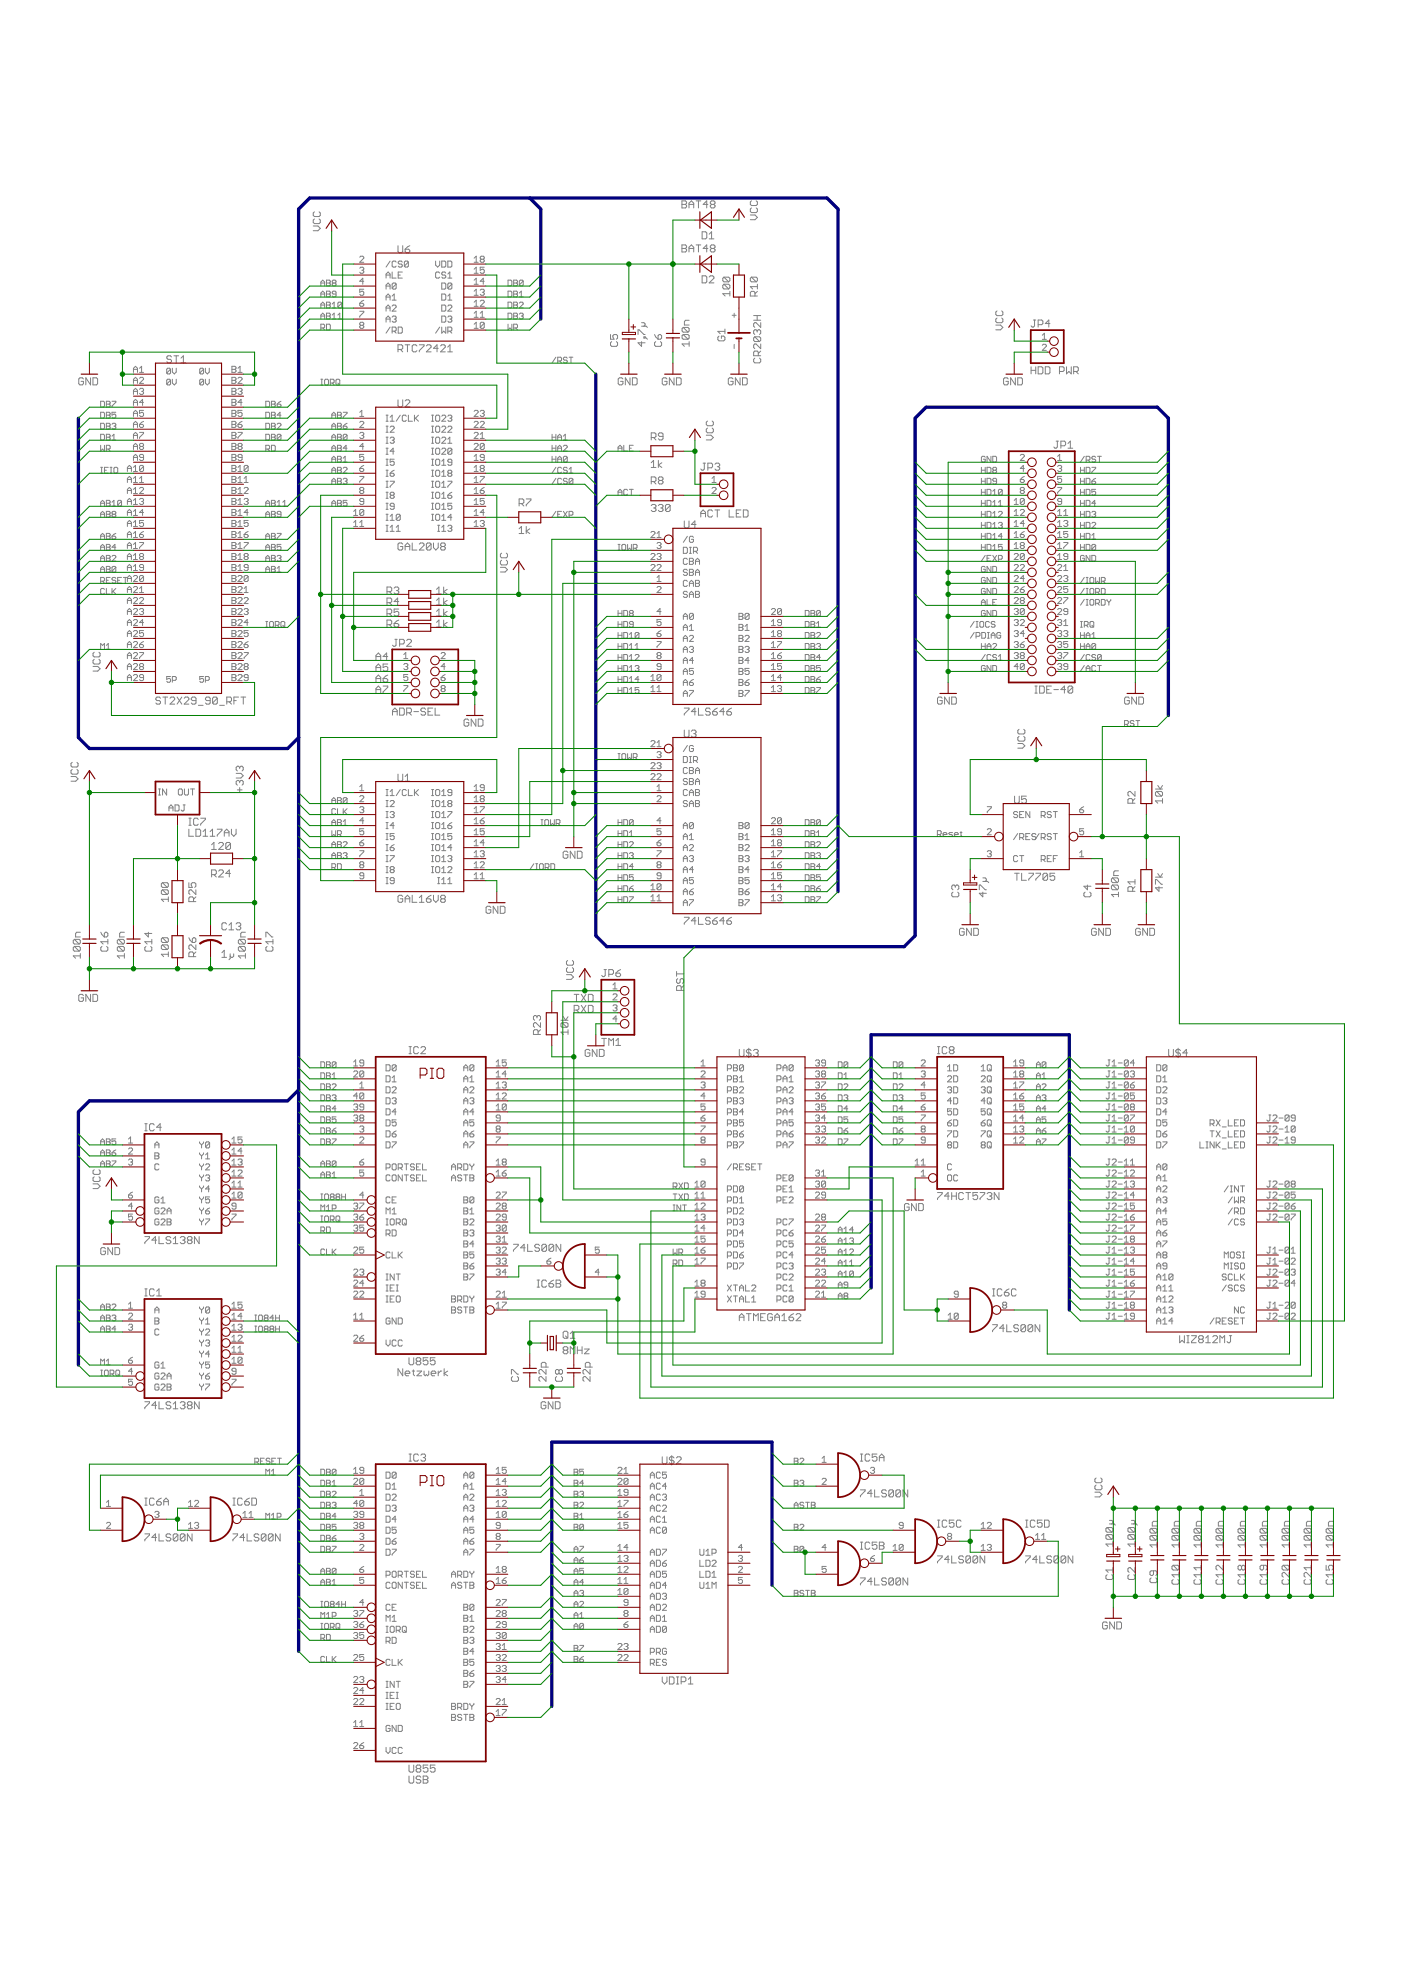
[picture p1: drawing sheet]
<svg xmlns="http://www.w3.org/2000/svg" width="420mm" height="594mm" viewBox="0 0 420 594" stroke-linecap="round" stroke-linejoin="round" font-family="sans-serif">
<g fill="#808080" stroke="#808080" stroke-width=".3">
<path d="M50 110.7v1.2z"/>
<path d="M50 110.7l.3-.3z"/>
<path d="M50.3 110.4h.6z"/>
<path d="M50.9 110.4l.2 .3z"/>
<path d="M51.1 110.7v1.2z"/>
<path d="M51.1 111.9l-.2 .2z"/>
<path d="M50.3 112.1h.6z"/>
<path d="M50 111.9l.3 .2z"/>
<path d="M50 111.9l1.1-1.2z"/>
<path d="M51.7 110.4v1.2z"/>
<path d="M51.7 111.6l.6 .5z"/>
<path d="M52.3 112.1l.6-.5z"/>
<path d="M52.9 110.4v1.2z"/>
<path d="M59.9 110.7v1.2z"/>
<path d="M60.2 110.4l-.3 .3z"/>
<path d="M60.2 110.4h.6z"/>
<path d="M60.8 110.4l.2 .3z"/>
<path d="M61 110.7v1.2z"/>
<path d="M61 111.9l-.2 .2z"/>
<path d="M60.2 112.1h.6z"/>
<path d="M59.9 111.9l.3 .2z"/>
<path d="M59.9 111.9l1.1-1.2z"/>
<path d="M61.6 110.4v1.2z"/>
<path d="M61.6 111.6l.6 .5z"/>
<path d="M62.2 112.1l.6-.5z"/>
<path d="M62.8 110.4v1.2z"/>
<path d="M50 114v1.2z"/>
<path d="M50 114l.3-.3z"/>
<path d="M50.3 113.7h.6z"/>
<path d="M50.9 113.7l.2 .3z"/>
<path d="M51.1 114v1.2z"/>
<path d="M50.9 115.4l.2-.2z"/>
<path d="M50.3 115.4h.6z"/>
<path d="M50 115.2l.3 .2z"/>
<path d="M50 115.2l1.1-1.2z"/>
<path d="M51.7 113.7v1.2z"/>
<path d="M51.7 114.9l.6 .5z"/>
<path d="M52.3 115.4l.6-.5z"/>
<path d="M52.9 113.7v1.2z"/>
<path d="M59.9 114v1.2z"/>
<path d="M59.9 114l.3-.3z"/>
<path d="M60.2 113.7h.6z"/>
<path d="M60.8 113.7l.2 .3z"/>
<path d="M61 114v1.2z"/>
<path d="M61 115.2l-.2 .2z"/>
<path d="M60.2 115.4h.6z"/>
<path d="M59.9 115.2l.3 .2z"/>
<path d="M61 114l-1.1 1.2z"/>
<path d="M61.6 113.7v1.2z"/>
<path d="M61.6 114.9l.6 .5z"/>
<path d="M62.2 115.4l.6-.5z"/>
<path d="M62.8 113.7v1.2z"/>
<path d="M50 202.9h1.1z"/>
<path d="M50 202.9v.8z"/>
<path d="M50 203.7l.6-.2z"/>
<path d="M50.6 203.5h.3z"/>
<path d="M50.9 203.5l.2 .2z"/>
<path d="M51.1 203.7v.6z"/>
<path d="M51.1 204.3l-.2 .3z"/>
<path d="M50.3 204.6h.6z"/>
<path d="M50 204.3l.3 .3z"/>
<path d="M51.7 202.9v1.7z"/>
<path d="M51.7 202.9h.9z"/>
<path d="M52.6 202.9l.3 .3z"/>
<path d="M52.9 203.2v.5z"/>
<path d="M52.9 203.7l-.3 .3z"/>
<path d="M51.7 204h.9z"/>
<path d="M59.9 202.9h1.1z"/>
<path d="M59.9 202.9v.8z"/>
<path d="M59.9 203.7l.6-.2z"/>
<path d="M60.5 203.5h.3z"/>
<path d="M60.8 203.5l.2 .2z"/>
<path d="M61 203.7v.6z"/>
<path d="M61 204.3l-.2 .3z"/>
<path d="M60.2 204.6h.6z"/>
<path d="M59.9 204.3l.3 .3z"/>
<path d="M61.6 202.9v1.7z"/>
<path d="M61.6 202.9h.9z"/>
<path d="M62.5 202.9l.3 .3z"/>
<path d="M62.8 203.2v.5z"/>
<path d="M62.8 203.7l-.3 .3z"/>
<path d="M61.6 204h.9z"/>
<path d="M122.7 407.2v1.7z"/>
<path d="M122.7 408.9l.3 .4z"/>
<path d="M123 409.3h.7z"/>
<path d="M123.7 409.3l.4-.4z"/>
<path d="M124.1 407.2v1.7z"/>
<path d="M124.8 407.5l.3-.3z"/>
<path d="M125.1 407.2h.8z"/>
<path d="M125.9 407.2l.3 .3z"/>
<path d="M126.2 407.5v.4z"/>
<path d="M126.2 407.9l-.3 .3z"/>
<path d="M125.9 408.2l.3 .4z"/>
<path d="M126.2 408.6v.3z"/>
<path d="M126.2 408.9l-.3 .4z"/>
<path d="M125.1 409.3h.8z"/>
<path d="M124.8 408.9l.3 .4z"/>
<path d="M124.8 408.6v.3z"/>
<path d="M124.8 408.6l.3-.4z"/>
<path d="M124.8 407.9l.3 .3z"/>
<path d="M124.8 407.5v.4z"/>
<path d="M125.1 408.2h.8z"/>
<path d="M126.9 407.2h1.4z"/>
<path d="M126.9 407.2v1z"/>
<path d="M126.9 408.2l.7-.3z"/>
<path d="M127.6 407.9h.4z"/>
<path d="M128 407.9l.3 .3z"/>
<path d="M128.3 408.2v.7z"/>
<path d="M128.3 408.9l-.3 .4z"/>
<path d="M127.3 409.3h.7z"/>
<path d="M126.9 408.9l.4 .4z"/>
<path d="M129.1 407.2h1.4z"/>
<path d="M129.1 407.2v1z"/>
<path d="M129.1 408.2l.7-.3z"/>
<path d="M129.8 407.9h.3z"/>
<path d="M130.1 407.9l.4 .3z"/>
<path d="M130.5 408.2v.7z"/>
<path d="M130.5 408.9l-.4 .4z"/>
<path d="M129.4 409.3h.7z"/>
<path d="M129.1 408.9l.3 .4z"/>
<path d="M221.7 394.7v1.4z"/>
<path d="M221.7 394.7l.7-.7z"/>
<path d="M222.4 394l.7 .7z"/>
<path d="M223.1 394.7v1.4z"/>
<path d="M221.7 395h1.4z"/>
<path d="M224.6 394v2.1z"/>
<path d="M223.8 394h1.5z"/>
<path d="M226 394v2.1z"/>
<path d="M226 394l.7 .7z"/>
<path d="M226.7 394.7l.7-.7z"/>
<path d="M227.4 394v2.1z"/>
<path d="M228.1 394h1.4z"/>
<path d="M228.1 394v2.1z"/>
<path d="M228.1 396.1h1.4z"/>
<path d="M228.1 395h.7z"/>
<path d="M231.3 394l.3 .3z"/>
<path d="M230.6 394h.7z"/>
<path d="M230.2 394.3l.4-.3z"/>
<path d="M230.2 394.3v1.4z"/>
<path d="M230.2 395.7l.4 .4z"/>
<path d="M230.6 396.1h.7z"/>
<path d="M231.3 396.1l.3-.4z"/>
<path d="M231.6 395v.7z"/>
<path d="M230.9 395h.7z"/>
<path d="M232.4 394.7v1.4z"/>
<path d="M233.1 394l-.7 .7z"/>
<path d="M233.1 394l.7 .7z"/>
<path d="M233.8 394.7v1.4z"/>
<path d="M232.4 395h1.4z"/>
<path d="M234.5 394.7l.7-.7z"/>
<path d="M235.2 394v2.1z"/>
<path d="M234.5 396.1h1.4z"/>
<path d="M237.3 394.3l.7-.3z"/>
<path d="M237.3 394.3l-.7 .7z"/>
<path d="M236.6 395v.7z"/>
<path d="M236.6 395.7l.4 .4z"/>
<path d="M237 396.1h.7z"/>
<path d="M238 395.7l-.3 .4z"/>
<path d="M238 395.4v.3z"/>
<path d="M237.7 395l.3 .4z"/>
<path d="M236.6 395h1.1z"/>
<path d="M238.7 396.1h1.5z"/>
<path d="M238.7 396.1l1.5-1.4z"/>
<path d="M240.2 394.3v.4z"/>
<path d="M239.8 394l.4 .3z"/>
<path d="M239.1 394h.7z"/>
<path d="M238.7 394.3l.4-.3z"/>
<path d="M353.8 400.6v2.1z"/>
<path d="M353.8 402.7l.7-.7z"/>
<path d="M354.5 402l.7 .7z"/>
<path d="M355.2 400.6v2.1z"/>
<path d="M355.9 402.7h.7z"/>
<path d="M356.3 400.6v2.1z"/>
<path d="M355.9 400.6h.7z"/>
<path d="M357.3 400.6h1.4z"/>
<path d="M358.7 400.6v.3z"/>
<path d="M358.7 400.9l-1.4 1.4z"/>
<path d="M357.3 402.3v.4z"/>
<path d="M357.3 402.7h1.4z"/>
<path d="M359.5 400.9l.3-.3z"/>
<path d="M359.8 400.6h.7z"/>
<path d="M360.5 400.6l.4 .3z"/>
<path d="M360.9 400.9v.4z"/>
<path d="M360.9 401.3l-.4 .3z"/>
<path d="M360.5 401.6l.4 .4z"/>
<path d="M360.9 402v.3z"/>
<path d="M360.9 402.3l-.4 .4z"/>
<path d="M359.8 402.7h.7z"/>
<path d="M359.5 402.3l.3 .4z"/>
<path d="M359.5 402v.3z"/>
<path d="M359.5 402l.3-.4z"/>
<path d="M359.5 401.3l.3 .3z"/>
<path d="M359.5 400.9v.4z"/>
<path d="M359.8 401.6h.7z"/>
<path d="M361.6 401.3l.7-.7z"/>
<path d="M362.3 400.6v2.1z"/>
<path d="M361.6 402.7h1.4z"/>
<path d="M363.7 402.7h1.4z"/>
<path d="M363.7 402.7l1.4-1.4z"/>
<path d="M365.1 400.9v.4z"/>
<path d="M364.8 400.6l.3 .3z"/>
<path d="M364.1 400.6h.7z"/>
<path d="M363.7 400.9l.4-.3z"/>
<path d="M365.8 400.6v2.1z"/>
<path d="M365.8 400.6l.7 .7z"/>
<path d="M366.5 401.3l.8-.7z"/>
<path d="M367.3 400.6v2.1z"/>
<path d="M368 402.3l.3 .4z"/>
<path d="M368.3 402.7h.4z"/>
<path d="M368.7 402.7l.3-.4z"/>
<path d="M369 400.6v1.7z"/>
<path d="M368.7 400.6h.7z"/>
<path d="M272.3 360.9l.3 .4z"/>
<path d="M271.6 360.9h.7z"/>
<path d="M271.6 360.9l-.3 .4z"/>
<path d="M271.3 361.3v1.4z"/>
<path d="M271.3 362.7l.3 .4z"/>
<path d="M271.6 363.1h.7z"/>
<path d="M272.6 362.7l-.3 .4z"/>
<path d="M272.6 362v.7z"/>
<path d="M271.9 362h.7z"/>
<path d="M273.4 360.9v2.2z"/>
<path d="M273.4 360.9l1.4 2.2z"/>
<path d="M274.8 360.9v2.2z"/>
<path d="M275.5 360.9v2.2z"/>
<path d="M275.5 363.1h1.1z"/>
<path d="M276.9 362.7l-.3 .4z"/>
<path d="M276.9 361.3v1.4z"/>
<path d="M276.6 360.9l.3 .4z"/>
<path d="M275.5 360.9h1.1z"/>
<path d="M168.9 404.2l.3-.3z"/>
<path d="M169.2 403.9h.7z"/>
<path d="M169.9 403.9l.4 .3z"/>
<path d="M170.3 404.2v.4z"/>
<path d="M169.9 404.9l.4-.3z"/>
<path d="M169.9 404.9l.4 .4z"/>
<path d="M170.3 405.3v.3z"/>
<path d="M170.3 405.6l-.4 .4z"/>
<path d="M169.2 406h.7z"/>
<path d="M168.9 405.6l.3 .4z"/>
<path d="M168.9 405.3v.3z"/>
<path d="M168.9 405.3l.3-.4z"/>
<path d="M168.9 404.6l.3 .3z"/>
<path d="M168.9 404.2v.4z"/>
<path d="M169.2 404.9h.7z"/>
<path d="M171 403.9v2.1z"/>
<path d="M171 403.9l.7 .7z"/>
<path d="M171.7 404.6l.7-.7z"/>
<path d="M172.4 403.9v2.1z"/>
<path d="M173.1 403.9v2.1z"/>
<path d="M173.1 404.9h1.5z"/>
<path d="M174.6 403.9v2.1z"/>
<path d="M175.3 404.6h1.4z"/>
<path d="M176.7 404.6l-1.4 1.4z"/>
<path d="M175.3 406h1.4z"/>
<path d="M163.7 412.8v1.4z"/>
<path d="M162.3 412.8l1.4 1.4z"/>
<path d="M162 412.8h.3z"/>
<path d="M162 412.8l-.4 .4z"/>
<path d="M161.6 413.2v.7z"/>
<path d="M161.6 413.9l.4 .3z"/>
<path d="M163.7 410.7v1.4z"/>
<path d="M162.3 410.7l1.4 1.4z"/>
<path d="M162 410.7h.3z"/>
<path d="M161.6 411l.4-.3z"/>
<path d="M161.6 411v.8z"/>
<path d="M161.6 411.8l.4 .3z"/>
<path d="M162.3 410h2.1z"/>
<path d="M162.3 408.9v1.1z"/>
<path d="M162.7 408.6l-.4 .3z"/>
<path d="M162.7 408.6h.7z"/>
<path d="M163.4 408.6l.3 .3z"/>
<path d="M163.7 408.9v1.1z"/>
<path d="M177 412.8v1.4z"/>
<path d="M175.5 412.8l1.5 1.4z"/>
<path d="M175.2 412.8h.3z"/>
<path d="M175.2 412.8l-.4 .4z"/>
<path d="M174.8 413.2v.7z"/>
<path d="M174.8 413.9l.4 .3z"/>
<path d="M177 410.7v1.4z"/>
<path d="M175.5 410.7l1.5 1.4z"/>
<path d="M175.2 410.7h.3z"/>
<path d="M175.2 410.7l-.4 .3z"/>
<path d="M174.8 411v.8z"/>
<path d="M174.8 411.8l.4 .3z"/>
<path d="M175.5 410h2.2z"/>
<path d="M175.5 408.9v1.1z"/>
<path d="M175.5 408.9l.4-.3z"/>
<path d="M175.9 408.6h.7z"/>
<path d="M176.6 408.6l.4 .3z"/>
<path d="M177 408.9v1.1z"/>
<path d="M163.3 420.4l.4 .3z"/>
<path d="M162.6 420.4h.7z"/>
<path d="M162.3 420.7l.3-.3z"/>
<path d="M162.3 420.7v1.4z"/>
<path d="M162.3 422.1l.3 .4z"/>
<path d="M162.6 422.5h.7z"/>
<path d="M163.3 422.5l.4-.4z"/>
<path d="M163.7 421.4v.7z"/>
<path d="M163 421.4h.7z"/>
<path d="M164.4 420.4v2.1z"/>
<path d="M164.4 420.4l1.4 2.1z"/>
<path d="M165.8 420.4v2.1z"/>
<path d="M166.5 420.4v2.1z"/>
<path d="M166.5 422.5h1.1z"/>
<path d="M167.6 422.5l.4-.4z"/>
<path d="M168 420.7v1.4z"/>
<path d="M167.6 420.4l.4 .3z"/>
<path d="M166.5 420.4h1.1z"/>
<path d="M181.1 311.4v2.1z"/>
<path d="M180.4 311.4h1.5z"/>
<path d="M182.6 311.4v2.1z"/>
<path d="M182.6 311.4l.7 .7z"/>
<path d="M183.3 312.1l.7-.7z"/>
<path d="M184 311.4v2.1z"/>
<path d="M184.7 312.1l.7-.7z"/>
<path d="M185.4 311.4v2.1z"/>
<path d="M184.7 313.5h1.4z"/>
<path d="M176.6 314.7l.3 .4z"/>
<path d="M175.9 314.7h.7z"/>
<path d="M175.9 314.7l-.4 .4z"/>
<path d="M175.5 315.1v1.4z"/>
<path d="M175.5 316.5l.4 .3z"/>
<path d="M175.9 316.8h.7z"/>
<path d="M176.9 316.5l-.3 .3z"/>
<path d="M176.9 315.8v.7z"/>
<path d="M176.2 315.8h.7z"/>
<path d="M177.6 314.7v2.1z"/>
<path d="M177.6 314.7l1.4 2.1z"/>
<path d="M179 314.7v2.1z"/>
<path d="M179.7 314.7v2.1z"/>
<path d="M179.7 316.8h1.1z"/>
<path d="M181.2 316.5l-.4 .3z"/>
<path d="M181.2 315.1v1.4z"/>
<path d="M180.8 314.7l.4 .4z"/>
<path d="M179.7 314.7h1.1z"/>
<path d="M43.4 460h1.4z"/>
<path d="M44.8 460v.3z"/>
<path d="M44.8 460.3l-1.4 1.5z"/>
<path d="M43.4 461.8v.3z"/>
<path d="M46.6 460v2.1z"/>
<path d="M46.6 460l-1 1.1z"/>
<path d="M45.6 461.1h1.4z"/>
<path d="M47.7 460v2.1z"/>
<path d="M47.7 462.1h1.4z"/>
<path d="M50.9 460l.3 .3z"/>
<path d="M50.2 460h.7z"/>
<path d="M49.8 460.3l.4-.3z"/>
<path d="M49.8 460.3v.4z"/>
<path d="M49.8 460.7l.4 .4z"/>
<path d="M50.2 461.1h.7z"/>
<path d="M50.9 461.1l.3 .3z"/>
<path d="M51.2 461.4v.4z"/>
<path d="M51.2 461.8l-.3 .3z"/>
<path d="M50.2 462.1h.7z"/>
<path d="M49.8 461.8l.4 .3z"/>
<path d="M51.9 460.3v1.5z"/>
<path d="M52.3 460l-.4 .3z"/>
<path d="M52.3 460h.7z"/>
<path d="M53 460l.3 .3z"/>
<path d="M53.3 460.3v1.5z"/>
<path d="M53.3 461.8l-.3 .3z"/>
<path d="M52.3 462.1h.7z"/>
<path d="M51.9 461.8l.4 .3z"/>
<path d="M53.3 460.3l-1.4 1.5z"/>
<path d="M54.1 460.3v1.5z"/>
<path d="M54.1 460.3l.3-.3z"/>
<path d="M54.4 460h.7z"/>
<path d="M55.1 460l.4 .3z"/>
<path d="M55.5 460.3v1.5z"/>
<path d="M55.5 461.8l-.4 .3z"/>
<path d="M54.4 462.1h.7z"/>
<path d="M54.1 461.8l.3 .3z"/>
<path d="M54.1 461.8l1.4-1.5z"/>
<path d="M56.2 460v2.1z"/>
<path d="M56.2 460l1.4 2.1z"/>
<path d="M57.6 460v2.1z"/>
<path d="M154 373.1h1.4z"/>
<path d="M155.4 373.1v.4z"/>
<path d="M154 374.9l1.4-1.4z"/>
<path d="M154 374.9v.4z"/>
<path d="M157.2 373.1v2.2z"/>
<path d="M157.2 373.1l-1.1 1.1z"/>
<path d="M156.1 374.2h1.4z"/>
<path d="M158.2 373.1v2.2z"/>
<path d="M158.2 375.3h1.5z"/>
<path d="M161.4 373.1l.4 .4z"/>
<path d="M160.7 373.1h.7z"/>
<path d="M160.7 373.1l-.3 .4z"/>
<path d="M160.4 373.5v.3z"/>
<path d="M160.4 373.8l.3 .4z"/>
<path d="M160.7 374.2h.7z"/>
<path d="M161.4 374.2l.4 .4z"/>
<path d="M161.8 374.6v.3z"/>
<path d="M161.8 374.9l-.4 .4z"/>
<path d="M160.7 375.3h.7z"/>
<path d="M160.4 374.9l.3 .4z"/>
<path d="M162.5 373.5v1.4z"/>
<path d="M162.5 373.5l.4-.4z"/>
<path d="M162.9 373.1h.7z"/>
<path d="M163.6 373.1l.3 .4z"/>
<path d="M163.9 373.5v1.4z"/>
<path d="M163.9 374.9l-.3 .4z"/>
<path d="M162.9 375.3h.7z"/>
<path d="M162.5 374.9l.4 .4z"/>
<path d="M162.5 374.9l1.4-1.4z"/>
<path d="M164.6 373.5v1.4z"/>
<path d="M164.6 373.5l.4-.4z"/>
<path d="M165 373.1h.7z"/>
<path d="M165.7 373.1l.4 .4z"/>
<path d="M166.1 373.5v1.4z"/>
<path d="M166.1 374.9l-.4 .4z"/>
<path d="M165 375.3h.7z"/>
<path d="M164.6 374.9l.4 .4z"/>
<path d="M164.6 374.9l1.5-1.4z"/>
<path d="M166.8 373.1v2.2z"/>
<path d="M166.8 373.1l1.4 2.2z"/>
<path d="M168.2 373.1v2.2z"/>
<path d="M297.7 397.3h1.4z"/>
<path d="M299.1 397.3v.3z"/>
<path d="M299.1 397.6l-1.4 1.4z"/>
<path d="M297.7 399v.4z"/>
<path d="M300.8 397.3v2.1z"/>
<path d="M300.8 397.3l-1 1z"/>
<path d="M299.8 398.3h1.4z"/>
<path d="M301.9 397.3v2.1z"/>
<path d="M301.9 399.4h1.4z"/>
<path d="M305.1 397.3l.4 .3z"/>
<path d="M304.4 397.3h.7z"/>
<path d="M304 397.6l.4-.3z"/>
<path d="M304 397.6v.4z"/>
<path d="M304 398l.4 .3z"/>
<path d="M304.4 398.3h.7z"/>
<path d="M305.1 398.3l.4 .4z"/>
<path d="M305.5 398.7v.3z"/>
<path d="M305.5 399l-.4 .4z"/>
<path d="M304.4 399.4h.7z"/>
<path d="M304 399l.4 .4z"/>
<path d="M306.2 397.6v1.4z"/>
<path d="M306.2 397.6l.3-.3z"/>
<path d="M306.5 397.3h.7z"/>
<path d="M307.2 397.3l.4 .3z"/>
<path d="M307.6 397.6v1.4z"/>
<path d="M307.6 399l-.4 .4z"/>
<path d="M306.5 399.4h.7z"/>
<path d="M306.2 399l.3 .4z"/>
<path d="M307.6 397.6l-1.4 1.4z"/>
<path d="M308.3 397.6v1.4z"/>
<path d="M308.3 397.6l.4-.3z"/>
<path d="M308.7 397.3h.7z"/>
<path d="M309.4 397.3l.3 .3z"/>
<path d="M309.7 397.6v1.4z"/>
<path d="M309.7 399l-.3 .4z"/>
<path d="M308.7 399.4h.7z"/>
<path d="M308.3 399l.4 .4z"/>
<path d="M308.3 399l1.4-1.4z"/>
<path d="M310.4 397.3v2.1z"/>
<path d="M310.4 397.3l1.4 2.1z"/>
<path d="M311.8 397.3v2.1z"/>
<path d="M69.8 460h1.4z"/>
<path d="M71.2 460v.3z"/>
<path d="M71.2 460.3l-1.4 1.5z"/>
<path d="M69.8 461.8v.3z"/>
<path d="M73 460v2.1z"/>
<path d="M73 460l-1 1.1z"/>
<path d="M72 461.1h1.4z"/>
<path d="M74.1 460v2.1z"/>
<path d="M74.1 462.1h1.4z"/>
<path d="M77.3 460l.3 .3z"/>
<path d="M76.6 460h.7z"/>
<path d="M76.2 460.3l.4-.3z"/>
<path d="M76.2 460.3v.4z"/>
<path d="M76.2 460.7l.4 .4z"/>
<path d="M76.6 461.1h.7z"/>
<path d="M77.3 461.1l.3 .3z"/>
<path d="M77.6 461.4v.4z"/>
<path d="M77.6 461.8l-.3 .3z"/>
<path d="M76.6 462.1h.7z"/>
<path d="M76.2 461.8l.4 .3z"/>
<path d="M78.4 460.3v1.5z"/>
<path d="M78.4 460.3l.3-.3z"/>
<path d="M78.7 460h.7z"/>
<path d="M79.4 460l.4 .3z"/>
<path d="M79.8 460.3v1.5z"/>
<path d="M79.8 461.8l-.4 .3z"/>
<path d="M78.7 462.1h.7z"/>
<path d="M78.4 461.8l.3 .3z"/>
<path d="M79.8 460.3l-1.4 1.5z"/>
<path d="M80.5 460.3v1.5z"/>
<path d="M80.5 460.3l.3-.3z"/>
<path d="M80.8 460h.7z"/>
<path d="M81.5 460l.4 .3z"/>
<path d="M81.9 460.3v1.5z"/>
<path d="M81.9 461.8l-.4 .3z"/>
<path d="M80.8 462.1h.7z"/>
<path d="M80.5 461.8l.3 .3z"/>
<path d="M80.5 461.8l1.4-1.5z"/>
<path d="M82.6 460v2.1z"/>
<path d="M82.6 460l1.4 2.1z"/>
<path d="M84 460v2.1z"/>
<path d="M169.9 293.7h1.4z"/>
<path d="M171.3 293.7l.7-.7z"/>
<path d="M171.3 292.3l.7 .7z"/>
<path d="M169.9 292.3h1.4z"/>
<path d="M170.2 290.2l-.3 .3z"/>
<path d="M169.9 290.5v.7z"/>
<path d="M169.9 291.2l.3 .4z"/>
<path d="M170.2 291.6h1.4z"/>
<path d="M171.6 291.6l.4-.4z"/>
<path d="M172 290.5v.7z"/>
<path d="M171.6 290.2l.4 .3z"/>
<path d="M170.2 288l-.3 .4z"/>
<path d="M169.9 288.4v.7z"/>
<path d="M169.9 289.1l.3 .4z"/>
<path d="M170.2 289.5h1.4z"/>
<path d="M171.6 289.5l.4-.4z"/>
<path d="M172 288.4v.7z"/>
<path d="M171.6 288l.4 .4z"/>
<path d="M168.2 309.5l.7 .7z"/>
<path d="M168.2 309.5h2.1z"/>
<path d="M170.3 308.8v1.4z"/>
<path d="M168.6 308.1h1.4z"/>
<path d="M168.2 307.7l.4 .4z"/>
<path d="M168.2 307v.7z"/>
<path d="M168.6 306.7l-.4 .3z"/>
<path d="M168.6 306.7h1.4z"/>
<path d="M170 306.7l.3 .3z"/>
<path d="M170.3 307v.7z"/>
<path d="M170 308.1l.3-.4z"/>
<path d="M168.6 306.7l1.4 1.4z"/>
<path d="M168.2 306h2.1z"/>
<path d="M170.3 304.9l-.7 1.1z"/>
<path d="M168.9 304.9l.7 1.1z"/>
<path d="M281.2 357.6h1.4z"/>
<path d="M282.6 357.6v.4z"/>
<path d="M282.6 358l-1.4 1.4z"/>
<path d="M281.2 359.4v.3z"/>
<path d="M284.3 357.6v2.1z"/>
<path d="M284.3 357.6l-1 1.1z"/>
<path d="M283.3 358.7h1.4z"/>
<path d="M285.4 357.6v2.1z"/>
<path d="M285.4 358.7h1.4z"/>
<path d="M286.8 357.6v2.1z"/>
<path d="M288.6 357.6l.3 .4z"/>
<path d="M287.9 357.6h.7z"/>
<path d="M287.5 358l.4-.4z"/>
<path d="M287.5 358v1.4z"/>
<path d="M287.5 359.4l.4 .3z"/>
<path d="M287.9 359.7h.7z"/>
<path d="M288.6 359.7l.3-.3z"/>
<path d="M290.4 357.6v2.1z"/>
<path d="M289.7 357.6h1.4z"/>
<path d="M291.8 357.6h1.4z"/>
<path d="M291.8 357.6v1.1z"/>
<path d="M291.8 358.7l.7-.4z"/>
<path d="M292.5 358.3h.3z"/>
<path d="M292.8 358.3l.4 .4z"/>
<path d="M293.2 358.7v.7z"/>
<path d="M293.2 359.4l-.4 .3z"/>
<path d="M292.1 359.7h.7z"/>
<path d="M291.8 359.4l.3 .3z"/>
<path d="M293.9 357.6h1.4z"/>
<path d="M295.3 357.6v.4z"/>
<path d="M295.3 358l-1.4 1.4z"/>
<path d="M293.9 359.4v.3z"/>
<path d="M296 358l.4-.4z"/>
<path d="M296.4 357.6h.7z"/>
<path d="M297.1 357.6l.4 .4z"/>
<path d="M297.5 358v.3z"/>
<path d="M297.5 358.3l-.4 .4z"/>
<path d="M296.8 358.7h.3z"/>
<path d="M297.1 358.7l.4 .4z"/>
<path d="M297.5 359.1v.3z"/>
<path d="M297.5 359.4l-.4 .3z"/>
<path d="M296.4 359.7h.7z"/>
<path d="M296 359.4l.4 .3z"/>
<path d="M298.2 357.6v2.1z"/>
<path d="M298.2 357.6l1.4 2.1z"/>
<path d="M299.6 357.6v2.1z"/>
<path d="M47.8 209l.3 .4z"/>
<path d="M47.1 209h.7z"/>
<path d="M47.1 209l-.4 .4z"/>
<path d="M46.7 209.4v.4z"/>
<path d="M46.7 209.8l.4 .3z"/>
<path d="M47.1 210.1h.7z"/>
<path d="M47.8 210.1l.3 .4z"/>
<path d="M48.1 210.5v.3z"/>
<path d="M48.1 210.8l-.3 .4z"/>
<path d="M47.1 211.2h.7z"/>
<path d="M46.7 210.8l.4 .4z"/>
<path d="M49.6 209v2.2z"/>
<path d="M48.9 209h1.4z"/>
<path d="M51 211.2h1.4z"/>
<path d="M51 211.2l1.4-1.4z"/>
<path d="M52.4 209.4v.4z"/>
<path d="M52 209l.4 .4z"/>
<path d="M51.3 209h.7z"/>
<path d="M51.3 209l-.3 .4z"/>
<path d="M53.1 209l1.4 2.2z"/>
<path d="M54.5 209l-1.4 2.2z"/>
<path d="M55.2 211.2h1.4z"/>
<path d="M55.2 211.2l1.4-1.4z"/>
<path d="M56.6 209.4v.4z"/>
<path d="M56.3 209l.3 .4z"/>
<path d="M55.6 209h.7z"/>
<path d="M55.6 209l-.4 .4z"/>
<path d="M57.4 210.8l.3 .4z"/>
<path d="M57.7 211.2h.7z"/>
<path d="M58.4 211.2l.4-.4z"/>
<path d="M58.8 209.4v1.4z"/>
<path d="M58.4 209l.4 .4z"/>
<path d="M57.7 209h.7z"/>
<path d="M57.7 209l-.3 .4z"/>
<path d="M57.4 209.4v.4z"/>
<path d="M57.4 209.8l.3 .3z"/>
<path d="M57.7 210.1h1.1z"/>
<path d="M59.5 211.5h1.4z"/>
<path d="M61.6 210.8l.4 .4z"/>
<path d="M62 211.2h.7z"/>
<path d="M62.7 211.2l.3-.4z"/>
<path d="M63 209.4v1.4z"/>
<path d="M62.7 209l.3 .4z"/>
<path d="M62 209h.7z"/>
<path d="M62 209l-.4 .4z"/>
<path d="M61.6 209.4v.4z"/>
<path d="M61.6 209.8l.4 .3z"/>
<path d="M62 210.1h1z"/>
<path d="M63.8 209.4v1.4z"/>
<path d="M63.8 209.4l.3-.4z"/>
<path d="M64.1 209h.7z"/>
<path d="M64.8 209l.4 .4z"/>
<path d="M65.2 209.4v1.4z"/>
<path d="M64.8 211.2l.4-.4z"/>
<path d="M64.1 211.2h.7z"/>
<path d="M63.8 210.8l.3 .4z"/>
<path d="M63.8 210.8l1.4-1.4z"/>
<path d="M65.9 211.5h1.4z"/>
<path d="M68 209v2.2z"/>
<path d="M68 209h1.1z"/>
<path d="M69.1 209l.3 .4z"/>
<path d="M69.4 209.4v.7z"/>
<path d="M69.4 210.1l-.3 .4z"/>
<path d="M68 210.5h1.1z"/>
<path d="M68.7 210.5l.7 .7z"/>
<path d="M70.1 209v2.2z"/>
<path d="M70.1 209h1.4z"/>
<path d="M70.1 210.1h.7z"/>
<path d="M73 209v2.2z"/>
<path d="M72.3 209h1.4z"/>
<path d="M24.7 113.3l.3 .3z"/>
<path d="M24 113.3h.7z"/>
<path d="M24 113.3l-.4 .3z"/>
<path d="M23.6 113.6v1.5z"/>
<path d="M23.6 115.1l.4 .3z"/>
<path d="M24 115.4h.7z"/>
<path d="M25 115.1l-.3 .3z"/>
<path d="M25 114.4v.7z"/>
<path d="M24.3 114.4h.7z"/>
<path d="M25.7 113.3v2.1z"/>
<path d="M25.7 113.3l1.5 2.1z"/>
<path d="M27.2 113.3v2.1z"/>
<path d="M27.9 113.3v2.1z"/>
<path d="M27.9 115.4h1z"/>
<path d="M29.3 115.1l-.4 .3z"/>
<path d="M29.3 113.6v1.5z"/>
<path d="M28.9 113.3l.4 .3z"/>
<path d="M27.9 113.3h1z"/>
<path d="M27.9 201.3h1.4z"/>
<path d="M29.3 201.3l.7-.7z"/>
<path d="M29.3 199.9l.7 .7z"/>
<path d="M27.9 199.9h1.4z"/>
<path d="M28.3 197.7l-.4 .4z"/>
<path d="M27.9 198.1v.7z"/>
<path d="M27.9 198.8l.4 .3z"/>
<path d="M28.3 199.1h1.4z"/>
<path d="M30 198.8l-.3 .3z"/>
<path d="M30 198.1v.7z"/>
<path d="M29.7 197.7l.3 .4z"/>
<path d="M27.9 195.9l.4-.3z"/>
<path d="M27.9 195.9v.8z"/>
<path d="M27.9 196.7l.4 .3z"/>
<path d="M28.3 197h1.4z"/>
<path d="M30 196.7l-.3 .3z"/>
<path d="M30 195.9v.8z"/>
<path d="M29.7 195.6l.3 .3z"/>
<path d="M328.4 448.9h1.4z"/>
<path d="M330.5 448.2l-.7 .7z"/>
<path d="M329.8 447.5l.7 .7z"/>
<path d="M328.4 447.5h1.4z"/>
<path d="M328.7 445.3l-.3 .4z"/>
<path d="M328.4 445.7v.7z"/>
<path d="M328.4 446.4l.3 .4z"/>
<path d="M328.7 446.8h1.4z"/>
<path d="M330.1 446.8l.4-.4z"/>
<path d="M330.5 445.7v.7z"/>
<path d="M330.1 445.3l.4 .4z"/>
<path d="M328.7 443.2l-.3 .4z"/>
<path d="M328.4 443.6v.7z"/>
<path d="M328.4 444.3l.3 .3z"/>
<path d="M328.7 444.6h1.4z"/>
<path d="M330.1 444.6l.4-.3z"/>
<path d="M330.5 443.6v.7z"/>
<path d="M330.1 443.2l.4 .4z"/>
<path d="M331.7 486.4l.4 .3z"/>
<path d="M331 486.4h.7z"/>
<path d="M330.7 486.7l.3-.3z"/>
<path d="M330.7 486.7v1.5z"/>
<path d="M330.7 488.2l.3 .3z"/>
<path d="M331 488.5h.7z"/>
<path d="M331.7 488.5l.4-.3z"/>
<path d="M332.1 487.5v.7z"/>
<path d="M331.4 487.5h.7z"/>
<path d="M332.8 486.4v2.1z"/>
<path d="M332.8 486.4l1.4 2.1z"/>
<path d="M334.2 486.4v2.1z"/>
<path d="M334.9 486.4v2.1z"/>
<path d="M334.9 488.5h1.1z"/>
<path d="M336 488.5l.3-.3z"/>
<path d="M336.3 486.7v1.5z"/>
<path d="M336 486.4l.3 .3z"/>
<path d="M334.9 486.4h1.1z"/>
<path d="M331.7 463l.7 .8z"/>
<path d="M331.7 463h2.1z"/>
<path d="M333.8 462.3v1.5z"/>
<path d="M332 461.6h1.4z"/>
<path d="M331.7 461.3l.3 .3z"/>
<path d="M331.7 460.6v.7z"/>
<path d="M331.7 460.6l.3-.4z"/>
<path d="M332 460.2h1.4z"/>
<path d="M333.4 460.2l.4 .4z"/>
<path d="M333.8 460.6v.7z"/>
<path d="M333.8 461.3l-.4 .3z"/>
<path d="M332 460.2l1.4 1.4z"/>
<path d="M332 459.5h1.4z"/>
<path d="M331.7 459.1l.3 .4z"/>
<path d="M331.7 458.4v.7z"/>
<path d="M331.7 458.4l.3-.3z"/>
<path d="M332 458.1h1.4z"/>
<path d="M333.4 458.1l.4 .3z"/>
<path d="M333.8 458.4v.7z"/>
<path d="M333.4 459.5l.4-.4z"/>
<path d="M332 458.1l1.4 1.4z"/>
<path d="M332.7 457h.7z"/>
<path d="M333.4 457l.4-.3z"/>
<path d="M333.8 456.3v.4z"/>
<path d="M333.4 456l.4 .3z"/>
<path d="M332.7 456h.7z"/>
<path d="M333.4 457h.7z"/>
<path d="M334.1 457l.4 .4z"/>
<path d="M338.3 463l.7 .8z"/>
<path d="M338.3 463h2.1z"/>
<path d="M340.4 462.3v1.5z"/>
<path d="M338.6 461.6h1.4z"/>
<path d="M338.3 461.3l.3 .3z"/>
<path d="M338.3 460.6v.7z"/>
<path d="M338.3 460.6l.3-.4z"/>
<path d="M338.6 460.2h1.4z"/>
<path d="M340 460.2l.4 .4z"/>
<path d="M340.4 460.6v.7z"/>
<path d="M340.4 461.3l-.4 .3z"/>
<path d="M338.6 460.2l1.4 1.4z"/>
<path d="M338.6 459.5h1.4z"/>
<path d="M338.3 459.1l.3 .4z"/>
<path d="M338.3 458.4v.7z"/>
<path d="M338.3 458.4l.3-.3z"/>
<path d="M338.6 458.1h1.4z"/>
<path d="M340 458.1l.4 .3z"/>
<path d="M340.4 458.4v.7z"/>
<path d="M340 459.5l.4-.4z"/>
<path d="M338.6 458.1l1.4 1.4z"/>
<path d="M339.3 457h.7z"/>
<path d="M340 457l.4-.3z"/>
<path d="M340.4 456.3v.4z"/>
<path d="M340 456l.4 .3z"/>
<path d="M339.3 456h.7z"/>
<path d="M340 457h.7z"/>
<path d="M340.7 457l.4 .4z"/>
<path d="M119.4 103.4v2.1z"/>
<path d="M119.4 103.4h1z"/>
<path d="M120.4 103.4l.4 .3z"/>
<path d="M120.8 103.7v.8z"/>
<path d="M120.4 104.8l.4-.3z"/>
<path d="M119.4 104.8h1z"/>
<path d="M120.1 104.8l.7 .7z"/>
<path d="M122.2 103.4v2.1z"/>
<path d="M121.5 103.4h1.4z"/>
<path d="M124.7 103.4l.3 .3z"/>
<path d="M124 103.4h.7z"/>
<path d="M123.6 103.7l.4-.3z"/>
<path d="M123.6 103.7v1.5z"/>
<path d="M123.6 105.2l.4 .3z"/>
<path d="M124 105.5h.7z"/>
<path d="M124.7 105.5l.3-.3z"/>
<path d="M125.8 103.4h1.4z"/>
<path d="M127.2 103.4v.3z"/>
<path d="M127.2 103.7l-1.4 1.5z"/>
<path d="M125.8 105.2v.3z"/>
<path d="M127.9 105.5h1.4z"/>
<path d="M127.9 105.5l1.4-1.4z"/>
<path d="M129.3 103.7v.4z"/>
<path d="M128.9 103.4l.4 .3z"/>
<path d="M128.2 103.4h.7z"/>
<path d="M127.9 103.7l.3-.3z"/>
<path d="M131.1 103.4v2.1z"/>
<path d="M131.1 103.4l-1.1 1.1z"/>
<path d="M130 104.5h1.4z"/>
<path d="M132.1 105.5h1.4z"/>
<path d="M133.5 104.1l-1.4 1.4z"/>
<path d="M133.5 103.7v.4z"/>
<path d="M133.2 103.4l.3 .3z"/>
<path d="M132.5 103.4h.7z"/>
<path d="M132.5 103.4l-.4 .3z"/>
<path d="M135 103.4l-.7 .7z"/>
<path d="M135 103.4v2.1z"/>
<path d="M134.3 105.5h1.4z"/>
<path d="M205.2 212.3h1.4z"/>
<path d="M206.6 212.3v.4z"/>
<path d="M205.2 214.1l1.4-1.4z"/>
<path d="M205.2 214.1v.4z"/>
<path d="M208.4 212.3v2.2z"/>
<path d="M208.4 212.3l-1.1 1.1z"/>
<path d="M207.3 213.4h1.4z"/>
<path d="M209.5 212.3v2.2z"/>
<path d="M209.5 214.5h1.4z"/>
<path d="M212.7 212.3l.3 .4z"/>
<path d="M211.9 212.3h.8z"/>
<path d="M211.9 212.3l-.3 .4z"/>
<path d="M211.6 212.7v.4z"/>
<path d="M211.6 213.1l.3 .3z"/>
<path d="M211.9 213.4h.8z"/>
<path d="M212.7 213.4l.3 .4z"/>
<path d="M213 213.8v.3z"/>
<path d="M213 214.1l-.3 .4z"/>
<path d="M211.9 214.5h.8z"/>
<path d="M211.6 214.1l.3 .4z"/>
<path d="M214.4 212.7l.7-.4z"/>
<path d="M214.4 212.7l-.7 .7z"/>
<path d="M213.7 213.4v.7z"/>
<path d="M213.7 214.1l.4 .4z"/>
<path d="M214.1 214.5h.7z"/>
<path d="M214.8 214.5l.3-.4z"/>
<path d="M215.1 213.8v.3z"/>
<path d="M214.8 213.4l.3 .4z"/>
<path d="M213.7 213.4h1.1z"/>
<path d="M216.9 212.3v2.2z"/>
<path d="M216.9 212.3l-1 1.1z"/>
<path d="M215.9 213.4h1.4z"/>
<path d="M218.7 212.7l.7-.4z"/>
<path d="M218.7 212.7l-.7 .7z"/>
<path d="M218 213.4v.7z"/>
<path d="M218 214.1l.3 .4z"/>
<path d="M218.3 214.5h.7z"/>
<path d="M219 214.5l.4-.4z"/>
<path d="M219.4 213.8v.3z"/>
<path d="M219 213.4l.4 .4z"/>
<path d="M218 213.4h1z"/>
<path d="M205.2 275.1h1.4z"/>
<path d="M206.6 275.1v.3z"/>
<path d="M205.2 276.8l1.4-1.4z"/>
<path d="M205.2 276.8v.4z"/>
<path d="M208.4 275.1v2.1z"/>
<path d="M208.4 275.1l-1.1 1z"/>
<path d="M207.3 276.1h1.4z"/>
<path d="M209.5 275.1v2.1z"/>
<path d="M209.5 277.2h1.4z"/>
<path d="M212.7 275.1l.3 .3z"/>
<path d="M211.9 275.1h.8z"/>
<path d="M211.9 275.1l-.3 .3z"/>
<path d="M211.6 275.4v.4z"/>
<path d="M211.6 275.8l.3 .3z"/>
<path d="M211.9 276.1h.8z"/>
<path d="M212.7 276.1l.3 .4z"/>
<path d="M213 276.5v.3z"/>
<path d="M213 276.8l-.3 .4z"/>
<path d="M211.9 277.2h.8z"/>
<path d="M211.6 276.8l.3 .4z"/>
<path d="M214.4 275.4l.7-.3z"/>
<path d="M214.4 275.4l-.7 .7z"/>
<path d="M213.7 276.1v.7z"/>
<path d="M213.7 276.8l.4 .4z"/>
<path d="M214.1 277.2h.7z"/>
<path d="M214.8 277.2l.3-.4z"/>
<path d="M215.1 276.5v.3z"/>
<path d="M214.8 276.1l.3 .4z"/>
<path d="M213.7 276.1h1.1z"/>
<path d="M216.9 275.1v2.1z"/>
<path d="M216.9 275.1l-1 1z"/>
<path d="M215.9 276.1h1.4z"/>
<path d="M218.7 275.4l.7-.3z"/>
<path d="M218.7 275.4l-.7 .7z"/>
<path d="M218 276.1v.7z"/>
<path d="M218 276.8l.3 .4z"/>
<path d="M218.3 277.2h.7z"/>
<path d="M219 277.2l.4-.4z"/>
<path d="M219.4 276.5v.3z"/>
<path d="M219 276.1l.4 .4z"/>
<path d="M218 276.1h1z"/>
<path d="M310.4 207.9h.7z"/>
<path d="M310.7 205.7v2.2z"/>
<path d="M310.4 205.7h.7z"/>
<path d="M311.8 205.7v2.2z"/>
<path d="M311.8 207.9h1z"/>
<path d="M312.8 207.9l.4-.4z"/>
<path d="M313.2 206.1v1.4z"/>
<path d="M312.8 205.7l.4 .4z"/>
<path d="M311.8 205.7h1z"/>
<path d="M313.9 205.7h1.4z"/>
<path d="M313.9 205.7v2.2z"/>
<path d="M313.9 207.9h1.4z"/>
<path d="M313.9 206.8h.7z"/>
<path d="M316 206.8h1.4z"/>
<path d="M319.2 205.7v2.2z"/>
<path d="M319.2 205.7l-1 1.1z"/>
<path d="M318.2 206.8h1.4z"/>
<path d="M320.3 206.1v1.4z"/>
<path d="M320.3 206.1l.4-.4z"/>
<path d="M320.7 205.7h.7z"/>
<path d="M321.4 205.7l.3 .4z"/>
<path d="M321.7 206.1v1.4z"/>
<path d="M321.4 207.9l.3-.4z"/>
<path d="M320.7 207.9h.7z"/>
<path d="M320.3 207.5l.4 .4z"/>
<path d="M320.3 207.5l1.4-1.4z"/>
<path d="M305 261.9v2.1z"/>
<path d="M304.3 261.9h1.4z"/>
<path d="M306.4 261.9v2.1z"/>
<path d="M306.4 264h1.4z"/>
<path d="M308.5 261.9h1.4z"/>
<path d="M309.9 261.9v.3z"/>
<path d="M309.9 262.2l-1.4 1.5z"/>
<path d="M308.5 263.7v.3z"/>
<path d="M310.6 261.9h1.5z"/>
<path d="M312.1 261.9v.3z"/>
<path d="M312.1 262.2l-1.5 1.5z"/>
<path d="M310.6 263.7v.3z"/>
<path d="M312.8 262.2v1.5z"/>
<path d="M313.1 261.9l-.3 .3z"/>
<path d="M313.1 261.9h.7z"/>
<path d="M313.8 261.9l.4 .3z"/>
<path d="M314.2 262.2v1.5z"/>
<path d="M314.2 263.7l-.4 .3z"/>
<path d="M313.1 264h.7z"/>
<path d="M312.8 263.7l.3 .3z"/>
<path d="M314.2 262.2l-1.4 1.5z"/>
<path d="M314.9 261.9h1.4z"/>
<path d="M314.9 261.9v1z"/>
<path d="M314.9 262.9l.7-.3z"/>
<path d="M315.6 262.6h.4z"/>
<path d="M316 262.6l.3 .3z"/>
<path d="M316.3 262.9v.8z"/>
<path d="M316 264l.3-.3z"/>
<path d="M315.3 264h.7z"/>
<path d="M314.9 263.7l.4 .3z"/>
<path d="M282.2 209l.4 .4z"/>
<path d="M281.5 209h.7z"/>
<path d="M281.5 209l-.3 .4z"/>
<path d="M281.2 209.4v1.4z"/>
<path d="M281.2 210.8l.3 .4z"/>
<path d="M281.5 211.2h.7z"/>
<path d="M282.2 211.2l.4-.4z"/>
<path d="M282.6 210.1v.7z"/>
<path d="M281.9 210.1h.7z"/>
<path d="M283.3 209v2.2z"/>
<path d="M283.3 209l1.4 2.2z"/>
<path d="M284.7 209v2.2z"/>
<path d="M285.4 209v2.2z"/>
<path d="M285.4 211.2h1.1z"/>
<path d="M286.5 211.2l.3-.4z"/>
<path d="M286.8 209.4v1.4z"/>
<path d="M286.5 209l.3 .4z"/>
<path d="M285.4 209h1.1z"/>
<path d="M338.3 209l.4 .4z"/>
<path d="M337.6 209h.7z"/>
<path d="M337.6 209l-.3 .4z"/>
<path d="M337.3 209.4v1.4z"/>
<path d="M337.3 210.8l.3 .4z"/>
<path d="M337.6 211.2h.7z"/>
<path d="M338.3 211.2l.4-.4z"/>
<path d="M338.7 210.1v.7z"/>
<path d="M338 210.1h.7z"/>
<path d="M339.4 209v2.2z"/>
<path d="M339.4 209l1.4 2.2z"/>
<path d="M340.8 209v2.2z"/>
<path d="M341.5 209v2.2z"/>
<path d="M341.5 211.2h1.1z"/>
<path d="M342.6 211.2l.3-.4z"/>
<path d="M342.9 209.4v1.4z"/>
<path d="M342.6 209l.3 .4z"/>
<path d="M341.5 209h1.1z"/>
<path d="M169.9 255.3l.4 .3z"/>
<path d="M169.2 255.3h.7z"/>
<path d="M169.2 255.3l-.3 .3z"/>
<path d="M168.9 255.6v1.4z"/>
<path d="M168.9 257l.3 .4z"/>
<path d="M169.2 257.4h.7z"/>
<path d="M169.9 257.4l.4-.4z"/>
<path d="M170.3 256.3v.7z"/>
<path d="M169.6 256.3h.7z"/>
<path d="M171 255.3v2.1z"/>
<path d="M171 255.3l1.4 2.1z"/>
<path d="M172.4 255.3v2.1z"/>
<path d="M173.1 255.3v2.1z"/>
<path d="M173.1 257.4h1.1z"/>
<path d="M174.2 257.4l.4-.4z"/>
<path d="M174.6 255.6v1.4z"/>
<path d="M174.2 255.3l.4 .3z"/>
<path d="M173.1 255.3h1.1z"/>
<path d="M150.1 171.5h1.4z"/>
<path d="M151.5 171.5l.7-.7z"/>
<path d="M151.5 170.1l.7 .7z"/>
<path d="M150.1 170.1h1.4z"/>
<path d="M150.4 168l-.3 .4z"/>
<path d="M150.1 168.4v.7z"/>
<path d="M150.1 169.1l.3 .3z"/>
<path d="M150.4 169.4h1.4z"/>
<path d="M151.8 169.4l.4-.3z"/>
<path d="M152.2 168.4v.7z"/>
<path d="M151.8 168l.4 .4z"/>
<path d="M150.1 166.2l.3-.3z"/>
<path d="M150.1 166.2v.7z"/>
<path d="M150.1 166.9l.3 .4z"/>
<path d="M150.4 167.3h1.4z"/>
<path d="M151.8 167.3l.4-.4z"/>
<path d="M152.2 166.2v.7z"/>
<path d="M151.8 165.9l.4 .3z"/>
<path d="M293.7 267.9h2.1z"/>
<path d="M293.7 267.9l1 1z"/>
<path d="M294.7 267.5v1.4z"/>
<path d="M293.7 265.4v1.4z"/>
<path d="M293.7 265.4h.3z"/>
<path d="M294 265.4l1.5 1.4z"/>
<path d="M295.5 266.8h.3z"/>
<path d="M294.7 264.3h.8z"/>
<path d="M295.5 264.3l.3-.3z"/>
<path d="M295.8 263.6v.4z"/>
<path d="M295.5 263.3l.3 .3z"/>
<path d="M294.7 263.3h.8z"/>
<path d="M295.5 264.3h.7z"/>
<path d="M296.2 264.3l.3 .4z"/>
<path d="M333.3 268.2l.7 .7z"/>
<path d="M333.3 268.2h2.1z"/>
<path d="M335.4 267.5v1.4z"/>
<path d="M333.7 266.8h1.4z"/>
<path d="M333.3 266.5l.4 .3z"/>
<path d="M333.3 265.8v.7z"/>
<path d="M333.3 265.8l.4-.4z"/>
<path d="M333.7 265.4h1.4z"/>
<path d="M335.1 265.4l.3 .4z"/>
<path d="M335.4 265.8v.7z"/>
<path d="M335.4 266.5l-.3 .3z"/>
<path d="M333.7 265.4l1.4 1.4z"/>
<path d="M333.7 264.7h1.4z"/>
<path d="M333.3 264.3l.4 .4z"/>
<path d="M333.3 263.6v.7z"/>
<path d="M333.3 263.6l.4-.3z"/>
<path d="M333.7 263.3h1.4z"/>
<path d="M335.1 263.3l.3 .3z"/>
<path d="M335.4 263.6v.7z"/>
<path d="M335.4 264.3l-.3 .4z"/>
<path d="M333.7 263.3l1.4 1.4z"/>
<path d="M334 262.6h1.4z"/>
<path d="M334 261.5v1.1z"/>
<path d="M334 261.5l.4-.3z"/>
<path d="M334.4 261.2h1z"/>
<path d="M346.5 266.2h2.1z"/>
<path d="M346.5 266.2l1.1 1.1z"/>
<path d="M347.6 265.9v1.4z"/>
<path d="M346.5 263.8v1.4z"/>
<path d="M346.5 263.8h.4z"/>
<path d="M346.9 263.8l1.4 1.4z"/>
<path d="M348.3 265.2h.3z"/>
<path d="M346.5 263h2.1z"/>
<path d="M348.6 262l-.7 1z"/>
<path d="M347.2 262l.7 1z"/>
<path d="M346.5 240.2l.7 .7z"/>
<path d="M346.5 240.2h2.1z"/>
<path d="M348.6 239.5v1.4z"/>
<path d="M346.9 238.8h1.4z"/>
<path d="M346.5 238.4l.4 .4z"/>
<path d="M346.5 237.7v.7z"/>
<path d="M346.5 237.7l.4-.4z"/>
<path d="M346.9 237.3h1.4z"/>
<path d="M348.3 237.3l.3 .4z"/>
<path d="M348.6 237.7v.7z"/>
<path d="M348.6 238.4l-.3 .4z"/>
<path d="M346.9 237.3l1.4 1.5z"/>
<path d="M346.5 236.6h2.1z"/>
<path d="M348.6 235.6l-.7 1z"/>
<path d="M347.2 235.6l.7 1z"/>
<path d="M288.8 278.4l.4 .3z"/>
<path d="M288.1 278.4h.7z"/>
<path d="M288.1 278.4l-.3 .3z"/>
<path d="M287.8 278.7v1.4z"/>
<path d="M287.8 280.1l.3 .4z"/>
<path d="M288.1 280.5h.7z"/>
<path d="M289.2 280.1l-.4 .4z"/>
<path d="M289.2 279.4v.7z"/>
<path d="M288.5 279.4h.7z"/>
<path d="M289.9 278.4v2.1z"/>
<path d="M289.9 278.4l1.4 2.1z"/>
<path d="M291.3 278.4v2.1z"/>
<path d="M292 278.4v2.1z"/>
<path d="M292 280.5h1.1z"/>
<path d="M293.4 280.1l-.3 .4z"/>
<path d="M293.4 278.7v1.4z"/>
<path d="M293.1 278.4l.3 .3z"/>
<path d="M292 278.4h1.1z"/>
<path d="M328.4 278.4l.4 .3z"/>
<path d="M327.7 278.4h.7z"/>
<path d="M327.7 278.4l-.3 .3z"/>
<path d="M327.4 278.7v1.4z"/>
<path d="M327.4 280.1l.3 .4z"/>
<path d="M327.7 280.5h.7z"/>
<path d="M328.4 280.5l.4-.4z"/>
<path d="M328.8 279.4v.7z"/>
<path d="M328.1 279.4h.7z"/>
<path d="M329.5 278.4v2.1z"/>
<path d="M329.5 278.4l1.4 2.1z"/>
<path d="M330.9 278.4v2.1z"/>
<path d="M331.6 278.4v2.1z"/>
<path d="M331.6 280.5h1.1z"/>
<path d="M332.7 280.5l.3-.4z"/>
<path d="M333 278.7v1.4z"/>
<path d="M332.7 278.4l.3 .3z"/>
<path d="M331.6 278.4h1.1z"/>
<path d="M341.6 278.4l.4 .3z"/>
<path d="M340.9 278.4h.7z"/>
<path d="M340.6 278.7l.3-.3z"/>
<path d="M340.6 278.7v1.4z"/>
<path d="M340.6 280.1l.3 .4z"/>
<path d="M340.9 280.5h.7z"/>
<path d="M341.6 280.5l.4-.4z"/>
<path d="M342 279.4v.7z"/>
<path d="M341.3 279.4h.7z"/>
<path d="M342.7 278.4v2.1z"/>
<path d="M342.7 278.4l1.4 2.1z"/>
<path d="M344.1 278.4v2.1z"/>
<path d="M344.8 278.4v2.1z"/>
<path d="M344.8 280.5h1.1z"/>
<path d="M345.9 280.5l.3-.4z"/>
<path d="M346.2 278.7v1.4z"/>
<path d="M345.9 278.4l.3 .3z"/>
<path d="M344.8 278.4h1.1z"/>
<path d="M305.2 224.4h1.5z"/>
<path d="M306.7 224.4l.7-.7z"/>
<path d="M306.7 223l.7 .7z"/>
<path d="M305.2 223h1.5z"/>
<path d="M305.6 220.8l-.4 .4z"/>
<path d="M305.2 221.2v.7z"/>
<path d="M305.2 221.9l.4 .3z"/>
<path d="M305.6 222.2h1.4z"/>
<path d="M307.4 221.9l-.4 .3z"/>
<path d="M307.4 221.2v.7z"/>
<path d="M307 220.8l.4 .4z"/>
<path d="M305.2 219.1l.4-.4z"/>
<path d="M305.2 219.1v.7z"/>
<path d="M305.2 219.8l.4 .3z"/>
<path d="M305.6 220.1h1.4z"/>
<path d="M307 220.1l.4-.3z"/>
<path d="M307.4 219.1v.7z"/>
<path d="M307 218.7l.4 .4z"/>
<path d="M120.4 162.8l.4 .4z"/>
<path d="M119.7 162.8h.7z"/>
<path d="M119.4 163.2l.3-.4z"/>
<path d="M119.4 163.2v1.4z"/>
<path d="M119.4 164.6l.3 .4z"/>
<path d="M119.7 165h.7z"/>
<path d="M120.4 165l.4-.4z"/>
<path d="M120.8 163.9v.7z"/>
<path d="M120.1 163.9h.7z"/>
<path d="M121.5 163.5v1.5z"/>
<path d="M122.2 162.8l-.7 .7z"/>
<path d="M122.2 162.8l.7 .7z"/>
<path d="M122.9 163.5v1.5z"/>
<path d="M121.5 163.9h1.4z"/>
<path d="M123.6 162.8v2.2z"/>
<path d="M123.6 165h1.4z"/>
<path d="M125.8 165h1.4z"/>
<path d="M125.8 165l1.4-1.5z"/>
<path d="M127.2 163.2v.3z"/>
<path d="M126.8 162.8l.4 .4z"/>
<path d="M126.1 162.8h.7z"/>
<path d="M125.8 163.2l.3-.4z"/>
<path d="M127.9 163.2v1.4z"/>
<path d="M127.9 163.2l.3-.4z"/>
<path d="M128.2 162.8h.7z"/>
<path d="M128.9 162.8l.4 .4z"/>
<path d="M129.3 163.2v1.4z"/>
<path d="M129.3 164.6l-.4 .4z"/>
<path d="M128.2 165h.7z"/>
<path d="M127.9 164.6l.3 .4z"/>
<path d="M127.9 164.6l1.4-1.4z"/>
<path d="M130 162.8v1.4z"/>
<path d="M130 164.2l.7 .8z"/>
<path d="M130.7 165l.7-.8z"/>
<path d="M131.4 162.8v1.4z"/>
<path d="M132.1 163.2l.4-.4z"/>
<path d="M132.5 162.8h.7z"/>
<path d="M133.2 162.8l.3 .4z"/>
<path d="M133.5 163.2v.3z"/>
<path d="M133.5 163.5l-.3 .4z"/>
<path d="M133.2 163.9l.3 .3z"/>
<path d="M133.5 164.2v.4z"/>
<path d="M133.5 164.6l-.3 .4z"/>
<path d="M132.5 165h.7z"/>
<path d="M132.1 164.6l.4 .4z"/>
<path d="M132.1 164.2v.4z"/>
<path d="M132.1 164.2l.4-.3z"/>
<path d="M132.1 163.5l.4 .4z"/>
<path d="M132.1 163.2v.3z"/>
<path d="M132.5 163.9h.7z"/>
<path d="M120.4 268.5l.4 .3z"/>
<path d="M119.7 268.5h.7z"/>
<path d="M119.7 268.5l-.3 .3z"/>
<path d="M119.4 268.8v1.5z"/>
<path d="M119.4 270.3l.3 .3z"/>
<path d="M119.7 270.6h.7z"/>
<path d="M120.4 270.6l.4-.3z"/>
<path d="M120.8 269.5v.8z"/>
<path d="M120.1 269.5h.7z"/>
<path d="M121.5 269.2v1.4z"/>
<path d="M122.2 268.5l-.7 .7z"/>
<path d="M122.2 268.5l.7 .7z"/>
<path d="M122.9 269.2v1.4z"/>
<path d="M121.5 269.5h1.4z"/>
<path d="M123.6 268.5v2.1z"/>
<path d="M123.6 270.6h1.4z"/>
<path d="M126.4 268.5l-.6 .7z"/>
<path d="M126.4 268.5v2.1z"/>
<path d="M125.8 270.6h1.4z"/>
<path d="M128.6 268.8l.7-.3z"/>
<path d="M127.9 269.5l.7-.7z"/>
<path d="M127.9 269.5v.8z"/>
<path d="M127.9 270.3l.3 .3z"/>
<path d="M128.2 270.6h.7z"/>
<path d="M128.9 270.6l.4-.3z"/>
<path d="M129.3 269.9v.4z"/>
<path d="M128.9 269.5l.4 .4z"/>
<path d="M127.9 269.5h1z"/>
<path d="M130 268.5v1.4z"/>
<path d="M130 269.9l.7 .7z"/>
<path d="M130.7 270.6l.7-.7z"/>
<path d="M131.4 268.5v1.4z"/>
<path d="M132.5 268.5l-.4 .3z"/>
<path d="M132.5 268.5h.7z"/>
<path d="M133.2 268.5l.3 .3z"/>
<path d="M133.5 268.8v.4z"/>
<path d="M133.5 269.2l-.3 .3z"/>
<path d="M133.2 269.5l.3 .4z"/>
<path d="M133.5 269.9v.4z"/>
<path d="M133.5 270.3l-.3 .3z"/>
<path d="M132.5 270.6h.7z"/>
<path d="M132.1 270.3l.4 .3z"/>
<path d="M132.1 269.9v.4z"/>
<path d="M132.5 269.5l-.4 .4z"/>
<path d="M132.1 269.2l.4 .3z"/>
<path d="M132.1 268.8v.4z"/>
<path d="M132.5 269.5h.7z"/>
<path d="M130.9 176.7l.7-.7z"/>
<path d="M131.6 176v2.1z"/>
<path d="M130.9 178.1h1.4z"/>
<path d="M133.1 176v2.1z"/>
<path d="M133.1 177.4l1 .7z"/>
<path d="M133.1 177.4l1-.7z"/>
<path d="M130.9 180l.7-.7z"/>
<path d="M131.6 179.3v2.1z"/>
<path d="M130.9 181.4h1.4z"/>
<path d="M133.1 179.3v2.1z"/>
<path d="M133.1 180.7l1 .7z"/>
<path d="M133.1 180.7l1-.7z"/>
<path d="M130.9 183.3l.7-.7z"/>
<path d="M131.6 182.6v2.1z"/>
<path d="M130.9 184.7h1.4z"/>
<path d="M133.1 182.6v2.1z"/>
<path d="M133.1 184l1 .7z"/>
<path d="M133.1 184l1-.7z"/>
<path d="M130.9 186.6l.7-.7z"/>
<path d="M131.6 185.9v2.1z"/>
<path d="M130.9 188h1.4z"/>
<path d="M133.1 185.9v2.1z"/>
<path d="M133.1 187.3l1 .7z"/>
<path d="M133.1 187.3l1-.7z"/>
<path d="M117.7 213.1v1.4z"/>
<path d="M118.4 212.3l-.7 .8z"/>
<path d="M118.4 212.3l.7 .8z"/>
<path d="M119.1 213.1v1.4z"/>
<path d="M117.7 213.4h1.4z"/>
<path d="M119.8 212.3v2.2z"/>
<path d="M119.8 214.5h1.1z"/>
<path d="M120.9 214.5l.3-.4z"/>
<path d="M121.2 212.7v1.4z"/>
<path d="M120.9 212.3l.3 .4z"/>
<path d="M119.8 212.3h1.1z"/>
<path d="M122 212.3v2.2z"/>
<path d="M122 212.3h1z"/>
<path d="M123 212.3l.4 .4z"/>
<path d="M123.4 212.7v.7z"/>
<path d="M123 213.8l.4-.4z"/>
<path d="M122 213.8h1z"/>
<path d="M122.7 213.8l.7 .7z"/>
<path d="M124.1 213.4h1.4z"/>
<path d="M127.3 212.3l.3 .4z"/>
<path d="M126.6 212.3h.7z"/>
<path d="M126.6 212.3l-.4 .4z"/>
<path d="M126.2 212.7v.4z"/>
<path d="M126.2 213.1l.4 .3z"/>
<path d="M126.6 213.4h.7z"/>
<path d="M127.3 213.4l.3 .4z"/>
<path d="M127.6 213.8v.3z"/>
<path d="M127.3 214.5l.3-.4z"/>
<path d="M126.6 214.5h.7z"/>
<path d="M126.2 214.1l.4 .4z"/>
<path d="M128.4 212.3h1.4z"/>
<path d="M128.4 212.3v2.2z"/>
<path d="M128.4 214.5h1.4z"/>
<path d="M128.4 213.4h.7z"/>
<path d="M130.5 212.3v2.2z"/>
<path d="M130.5 214.5h1.4z"/>
<path d="M140.2 215.6l.4 .4z"/>
<path d="M139.5 215.6h.7z"/>
<path d="M139.5 215.6l-.3 .4z"/>
<path d="M139.2 216v1.4z"/>
<path d="M139.2 217.4l.3 .4z"/>
<path d="M139.5 217.8h.7z"/>
<path d="M140.2 217.8l.4-.4z"/>
<path d="M140.6 216.7v.7z"/>
<path d="M139.9 216.7h.7z"/>
<path d="M141.3 215.6v2.2z"/>
<path d="M141.3 215.6l1.4 2.2z"/>
<path d="M142.7 215.6v2.2z"/>
<path d="M143.4 215.6v2.2z"/>
<path d="M143.4 217.8h1.1z"/>
<path d="M144.5 217.8l.3-.4z"/>
<path d="M144.8 216v1.4z"/>
<path d="M144.5 215.6l.3 .4z"/>
<path d="M143.4 215.6h1.1z"/>
<path d="M146.8 271.8l.4 .3z"/>
<path d="M146.1 271.8h.7z"/>
<path d="M146.1 271.8l-.3 .3z"/>
<path d="M145.8 272.1v1.5z"/>
<path d="M145.8 273.6l.3 .3z"/>
<path d="M146.1 273.9h.7z"/>
<path d="M146.8 273.9l.4-.3z"/>
<path d="M147.2 272.8v.8z"/>
<path d="M146.5 272.8h.7z"/>
<path d="M147.9 271.8v2.1z"/>
<path d="M147.9 271.8l1.4 2.1z"/>
<path d="M149.3 271.8v2.1z"/>
<path d="M150 271.8v2.1z"/>
<path d="M150 273.9h1.1z"/>
<path d="M151.1 273.9l.3-.3z"/>
<path d="M151.4 272.1v1.5z"/>
<path d="M151.1 271.8l.3 .3z"/>
<path d="M150 271.8h1.1z"/>
<path d="M93.9 69.2h1.5z"/>
<path d="M95.4 69.2l.7-.7z"/>
<path d="M95.4 67.8l.7 .7z"/>
<path d="M93.9 67.8h1.5z"/>
<path d="M93.9 66l.4-.3z"/>
<path d="M93.9 66v.7z"/>
<path d="M93.9 66.7l.4 .4z"/>
<path d="M94.3 67.1h1.4z"/>
<path d="M95.7 67.1l.4-.4z"/>
<path d="M96.1 66v.7z"/>
<path d="M95.7 65.7l.4 .3z"/>
<path d="M94.3 63.5l-.4 .4z"/>
<path d="M93.9 63.9v.7z"/>
<path d="M93.9 64.6l.4 .3z"/>
<path d="M94.3 64.9h1.4z"/>
<path d="M95.7 64.9l.4-.3z"/>
<path d="M96.1 63.9v.7z"/>
<path d="M95.7 63.5l.4 .4z"/>
<path d="M155.7 158.6l.7-.7z"/>
<path d="M156.4 157.9v2.1z"/>
<path d="M155.7 160h1.4z"/>
<path d="M157.8 157.9v2.1z"/>
<path d="M157.8 159.3l1.1 .7z"/>
<path d="M157.8 159.3l1.1-.7z"/>
<path d="M204.5 60.2v2.2z"/>
<path d="M204.5 60.2h1.1z"/>
<path d="M205.6 60.2l.3 .4z"/>
<path d="M205.9 60.6v.3z"/>
<path d="M205.9 60.9l-.3 .4z"/>
<path d="M205.6 61.3l.3 .4z"/>
<path d="M205.9 61.7v.3z"/>
<path d="M205.9 62l-.3 .4z"/>
<path d="M204.5 62.4h1.1z"/>
<path d="M204.5 61.3h1.1z"/>
<path d="M206.6 60.9v1.5z"/>
<path d="M206.6 60.9l.7-.7z"/>
<path d="M207.3 60.2l.7 .7z"/>
<path d="M208 60.9v1.5z"/>
<path d="M206.6 61.3h1.4z"/>
<path d="M209.5 60.2v2.2z"/>
<path d="M208.8 60.2h1.4z"/>
<path d="M211.9 60.2v2.2z"/>
<path d="M211.9 60.2l-1 1.1z"/>
<path d="M210.9 61.3h1.4z"/>
<path d="M213 60.6l.4-.4z"/>
<path d="M213.4 60.2h.7z"/>
<path d="M214.1 60.2l.3 .4z"/>
<path d="M214.4 60.6v.3z"/>
<path d="M214.4 60.9l-.3 .4z"/>
<path d="M214.1 61.3l.3 .4z"/>
<path d="M214.4 61.7v.3z"/>
<path d="M214.4 62l-.3 .4z"/>
<path d="M213.4 62.4h.7z"/>
<path d="M213 62l.4 .4z"/>
<path d="M213 61.7v.3z"/>
<path d="M213 61.7l.4-.4z"/>
<path d="M213 60.9l.4 .4z"/>
<path d="M213 60.6v.3z"/>
<path d="M213.4 61.3h.7z"/>
<path d="M204.5 73.4v2.2z"/>
<path d="M204.5 73.4h1.1z"/>
<path d="M205.6 73.4l.3 .4z"/>
<path d="M205.9 73.8v.3z"/>
<path d="M205.9 74.1l-.3 .4z"/>
<path d="M205.6 74.5l.3 .4z"/>
<path d="M205.9 74.9v.3z"/>
<path d="M205.9 75.2l-.3 .4z"/>
<path d="M204.5 75.6h1.1z"/>
<path d="M204.5 74.5h1.1z"/>
<path d="M206.6 74.1v1.5z"/>
<path d="M206.6 74.1l.7-.7z"/>
<path d="M207.3 73.4l.7 .7z"/>
<path d="M208 74.1v1.5z"/>
<path d="M206.6 74.5h1.4z"/>
<path d="M209.5 73.4v2.2z"/>
<path d="M208.8 73.4h1.4z"/>
<path d="M211.9 73.4v2.2z"/>
<path d="M211.9 73.4l-1 1.1z"/>
<path d="M210.9 74.5h1.4z"/>
<path d="M213 73.8l.4-.4z"/>
<path d="M213.4 73.4h.7z"/>
<path d="M214.1 73.4l.3 .4z"/>
<path d="M214.4 73.8v.3z"/>
<path d="M214.4 74.1l-.3 .4z"/>
<path d="M214.1 74.5l.3 .4z"/>
<path d="M214.4 74.9v.3z"/>
<path d="M214.4 75.2l-.3 .4z"/>
<path d="M213.4 75.6h.7z"/>
<path d="M213 75.2l.4 .4z"/>
<path d="M213 74.9v.3z"/>
<path d="M213 74.9l.4-.4z"/>
<path d="M213 74.1l.4 .4z"/>
<path d="M213 73.8v.3z"/>
<path d="M213.4 74.5h.7z"/>
<path d="M191.3 102.8h2.2z"/>
<path d="M191.3 102.8l1.1 1.1z"/>
<path d="M192.4 102.4v1.5z"/>
<path d="M193.5 101l.7 .7z"/>
<path d="M193.1 101h.4z"/>
<path d="M193.1 101v.4z"/>
<path d="M193.1 101.4h.4z"/>
<path d="M193.5 101v.4z"/>
<path d="M191.3 98.9v1.4z"/>
<path d="M191.3 98.9h.4z"/>
<path d="M191.7 98.9l1.4 1.4z"/>
<path d="M193.1 100.3h.4z"/>
<path d="M192.4 97.8h.7z"/>
<path d="M193.1 97.8l.4-.3z"/>
<path d="M193.5 97.1v.4z"/>
<path d="M193.1 96.8l.4 .3z"/>
<path d="M192.4 96.8h.7z"/>
<path d="M193.1 97.8h.7z"/>
<path d="M193.8 97.8l.4 .4z"/>
<path d="M204.6 103.1l.7 .8z"/>
<path d="M204.6 103.1h2.1z"/>
<path d="M206.7 102.4v1.5z"/>
<path d="M204.9 101.7h1.4z"/>
<path d="M204.6 101.4l.3 .3z"/>
<path d="M204.6 100.7v.7z"/>
<path d="M204.6 100.7l.3-.4z"/>
<path d="M204.9 100.3h1.4z"/>
<path d="M206.3 100.3l.4 .4z"/>
<path d="M206.7 100.7v.7z"/>
<path d="M206.3 101.7l.4-.3z"/>
<path d="M204.9 100.3l1.4 1.4z"/>
<path d="M204.9 99.6h1.4z"/>
<path d="M204.6 99.3l.3 .3z"/>
<path d="M204.6 98.6v.7z"/>
<path d="M204.9 98.2l-.3 .4z"/>
<path d="M204.9 98.2h1.4z"/>
<path d="M206.3 98.2l.4 .4z"/>
<path d="M206.7 98.6v.7z"/>
<path d="M206.7 99.3l-.4 .3z"/>
<path d="M204.9 98.2l1.4 1.4z"/>
<path d="M205.3 97.5h1.4z"/>
<path d="M205.3 96.4v1.1z"/>
<path d="M205.3 96.4l.3-.3z"/>
<path d="M205.6 96.1h1.1z"/>
<path d="M225 65.9h1.4z"/>
<path d="M226.4 65.9l.7-.7z"/>
<path d="M226.4 64.5l.7 .7z"/>
<path d="M225 64.5h1.4z"/>
<path d="M225.4 62.4l-.4 .3z"/>
<path d="M225 62.7v.7z"/>
<path d="M225 63.4l.4 .4z"/>
<path d="M225.4 63.8h1.4z"/>
<path d="M226.8 63.8l.3-.4z"/>
<path d="M227.1 62.7v.7z"/>
<path d="M226.8 62.4l.3 .3z"/>
<path d="M225.4 60.2l-.4 .4z"/>
<path d="M225 60.6v.7z"/>
<path d="M225 61.3l.4 .3z"/>
<path d="M225.4 61.6h1.4z"/>
<path d="M226.8 61.6l.3-.3z"/>
<path d="M227.1 60.6v.7z"/>
<path d="M226.8 60.2l.3 .4z"/>
<path d="M219.5 113.3l.3 .3z"/>
<path d="M218.8 113.3h.7z"/>
<path d="M218.4 113.6l.4-.3z"/>
<path d="M218.4 113.6v1.5z"/>
<path d="M218.4 115.1l.4 .3z"/>
<path d="M218.8 115.4h.7z"/>
<path d="M219.5 115.4l.3-.3z"/>
<path d="M219.8 114.4v.7z"/>
<path d="M219.1 114.4h.7z"/>
<path d="M220.5 113.3v2.1z"/>
<path d="M220.5 113.3l1.5 2.1z"/>
<path d="M222 113.3v2.1z"/>
<path d="M222.7 113.3v2.1z"/>
<path d="M222.7 115.4h1z"/>
<path d="M223.7 115.4l.4-.3z"/>
<path d="M224.1 113.6v1.5z"/>
<path d="M223.7 113.3l.4 .3z"/>
<path d="M222.7 113.3h1z"/>
<path d="M186.5 113.3l.3 .3z"/>
<path d="M185.8 113.3h.7z"/>
<path d="M185.4 113.6l.4-.3z"/>
<path d="M185.4 113.6v1.5z"/>
<path d="M185.4 115.1l.4 .3z"/>
<path d="M185.8 115.4h.7z"/>
<path d="M186.5 115.4l.3-.3z"/>
<path d="M186.8 114.4v.7z"/>
<path d="M186.1 114.4h.7z"/>
<path d="M187.5 113.3v2.1z"/>
<path d="M187.5 113.3l1.4 2.1z"/>
<path d="M188.9 113.3v2.1z"/>
<path d="M189.7 113.3v2.1z"/>
<path d="M189.7 115.4h1z"/>
<path d="M190.7 115.4l.4-.3z"/>
<path d="M191.1 113.6v1.5z"/>
<path d="M190.7 113.3l.4 .3z"/>
<path d="M189.7 113.3h1z"/>
<path d="M199.7 113.3l.3 .3z"/>
<path d="M199 113.3h.7z"/>
<path d="M198.6 113.6l.4-.3z"/>
<path d="M198.6 113.6v1.5z"/>
<path d="M198.6 115.1l.4 .3z"/>
<path d="M199 115.4h.7z"/>
<path d="M199.7 115.4l.3-.3z"/>
<path d="M200 114.4v.7z"/>
<path d="M199.3 114.4h.7z"/>
<path d="M200.7 113.3v2.1z"/>
<path d="M200.7 113.3l1.4 2.1z"/>
<path d="M202.1 113.3v2.1z"/>
<path d="M202.9 113.3v2.1z"/>
<path d="M202.9 115.4h1z"/>
<path d="M203.9 115.4l.4-.3z"/>
<path d="M204.3 113.6v1.5z"/>
<path d="M203.9 113.3l.4 .3z"/>
<path d="M202.9 113.3h1z"/>
<path d="M226.4 107.4l-.4 .4z"/>
<path d="M226 107.8v.7z"/>
<path d="M226 108.5l.4 .3z"/>
<path d="M226.4 108.8h1.4z"/>
<path d="M227.8 108.8l.3-.3z"/>
<path d="M228.1 107.8v.7z"/>
<path d="M227.8 107.4l.3 .4z"/>
<path d="M226 106.7h2.1z"/>
<path d="M226 105.6v1.1z"/>
<path d="M226 105.6l.4-.3z"/>
<path d="M226.4 105.3h.7z"/>
<path d="M227.1 105.3l.3 .3z"/>
<path d="M227.4 105.6v1.1z"/>
<path d="M227.4 106l.7-.7z"/>
<path d="M228.1 103.1v1.5z"/>
<path d="M226.7 103.1l1.4 1.5z"/>
<path d="M226.4 103.1h.3z"/>
<path d="M226.4 103.1l-.4 .4z"/>
<path d="M226 103.5v.7z"/>
<path d="M226 104.2l.4 .4z"/>
<path d="M226.4 102.4h1.4z"/>
<path d="M226 102.1l.4 .3z"/>
<path d="M226 101.4v.7z"/>
<path d="M226.4 101l-.4 .4z"/>
<path d="M226.4 101h1.4z"/>
<path d="M227.8 101l.3 .4z"/>
<path d="M228.1 101.4v.7z"/>
<path d="M228.1 102.1l-.3 .3z"/>
<path d="M226.4 101l1.4 1.4z"/>
<path d="M226 99.9l.4 .4z"/>
<path d="M226 99.3v.6z"/>
<path d="M226.4 98.9l-.4 .4z"/>
<path d="M226.4 98.9h.3z"/>
<path d="M226.7 98.9l.4 .4z"/>
<path d="M227.1 99.3v.3z"/>
<path d="M227.4 98.9l-.3 .4z"/>
<path d="M227.4 98.9h.4z"/>
<path d="M227.8 98.9l.3 .4z"/>
<path d="M228.1 99.3v.6z"/>
<path d="M228.1 99.9l-.3 .4z"/>
<path d="M228.1 96.8v1.4z"/>
<path d="M226.7 96.8l1.4 1.4z"/>
<path d="M226.4 96.8h.3z"/>
<path d="M226.4 96.8l-.4 .3z"/>
<path d="M226 97.1v.7z"/>
<path d="M226 97.8l.4 .4z"/>
<path d="M226 96h2.1z"/>
<path d="M227.1 94.6v1.4z"/>
<path d="M226 94.6h2.1z"/>
<path d="M351.5 463.3l.7 .7z"/>
<path d="M351.5 463.3h2.1z"/>
<path d="M353.6 462.6v1.4z"/>
<path d="M351.8 461.9h1.4z"/>
<path d="M351.5 461.5l.3 .4z"/>
<path d="M351.5 460.8v.7z"/>
<path d="M351.5 460.8l.3-.3z"/>
<path d="M351.8 460.5h1.4z"/>
<path d="M353.2 460.5l.4 .3z"/>
<path d="M353.6 460.8v.7z"/>
<path d="M353.2 461.9l.4-.4z"/>
<path d="M351.8 460.5l1.4 1.4z"/>
<path d="M351.8 459.8h1.4z"/>
<path d="M351.5 459.4l.3 .4z"/>
<path d="M351.5 458.7v.7z"/>
<path d="M351.5 458.7l.3-.4z"/>
<path d="M351.8 458.3h1.4z"/>
<path d="M353.2 458.3l.4 .4z"/>
<path d="M353.6 458.7v.7z"/>
<path d="M353.6 459.4l-.4 .4z"/>
<path d="M351.8 458.3l1.4 1.5z"/>
<path d="M352.2 457.6h1.4z"/>
<path d="M352.2 456.6v1z"/>
<path d="M352.2 456.6l.3-.4z"/>
<path d="M352.5 456.2h1.1z"/>
<path d="M358.1 463.3l.7 .7z"/>
<path d="M358.1 463.3h2.1z"/>
<path d="M360.2 462.6v1.4z"/>
<path d="M358.4 461.9h1.4z"/>
<path d="M358.1 461.5l.3 .4z"/>
<path d="M358.1 460.8v.7z"/>
<path d="M358.1 460.8l.3-.3z"/>
<path d="M358.4 460.5h1.4z"/>
<path d="M359.8 460.5l.4 .3z"/>
<path d="M360.2 460.8v.7z"/>
<path d="M359.8 461.9l.4-.4z"/>
<path d="M358.4 460.5l1.4 1.4z"/>
<path d="M358.4 459.8h1.4z"/>
<path d="M358.1 459.4l.3 .4z"/>
<path d="M358.1 458.7v.7z"/>
<path d="M358.1 458.7l.3-.4z"/>
<path d="M358.4 458.3h1.4z"/>
<path d="M359.8 458.3l.4 .4z"/>
<path d="M360.2 458.7v.7z"/>
<path d="M360.2 459.4l-.4 .4z"/>
<path d="M358.4 458.3l1.4 1.5z"/>
<path d="M358.8 457.6h1.4z"/>
<path d="M358.8 456.6v1z"/>
<path d="M358.8 456.6l.3-.4z"/>
<path d="M359.1 456.2h1.1z"/>
<path d="M364.7 463.3l.7 .7z"/>
<path d="M364.7 463.3h2.1z"/>
<path d="M366.8 462.6v1.4z"/>
<path d="M365 461.9h1.4z"/>
<path d="M364.7 461.5l.3 .4z"/>
<path d="M364.7 460.8v.7z"/>
<path d="M364.7 460.8l.3-.3z"/>
<path d="M365 460.5h1.4z"/>
<path d="M366.4 460.5l.4 .3z"/>
<path d="M366.8 460.8v.7z"/>
<path d="M366.4 461.9l.4-.4z"/>
<path d="M365 460.5l1.4 1.4z"/>
<path d="M365 459.8h1.4z"/>
<path d="M364.7 459.4l.3 .4z"/>
<path d="M364.7 458.7v.7z"/>
<path d="M364.7 458.7l.3-.4z"/>
<path d="M365 458.3h1.4z"/>
<path d="M366.4 458.3l.4 .4z"/>
<path d="M366.8 458.7v.7z"/>
<path d="M366.8 459.4l-.4 .4z"/>
<path d="M365 458.3l1.4 1.5z"/>
<path d="M365.4 457.6h1.4z"/>
<path d="M365.4 456.6v1z"/>
<path d="M365.4 456.6l.3-.4z"/>
<path d="M365.7 456.2h1.1z"/>
<path d="M195.3 138.8l.7-.7z"/>
<path d="M196 138.1v2.1z"/>
<path d="M195.3 140.2h1.4z"/>
<path d="M197.4 138.1v2.1z"/>
<path d="M197.4 139.5l1.1 .7z"/>
<path d="M197.4 139.5l1.1-.7z"/>
<path d="M211.8 131.9h1.4z"/>
<path d="M213.9 131.2l-.7 .7z"/>
<path d="M213.2 130.5l.7 .7z"/>
<path d="M211.8 130.5h1.4z"/>
<path d="M212.2 128.4l-.4 .3z"/>
<path d="M211.8 128.7v.7z"/>
<path d="M211.8 129.4l.4 .4z"/>
<path d="M212.2 129.8h1.4z"/>
<path d="M213.6 129.8l.3-.4z"/>
<path d="M213.9 128.7v.7z"/>
<path d="M213.6 128.4l.3 .3z"/>
<path d="M212.2 126.3l-.4 .3z"/>
<path d="M211.8 126.6v.7z"/>
<path d="M211.8 127.3l.4 .4z"/>
<path d="M212.2 127.7h1.4z"/>
<path d="M213.6 127.7l.3-.4z"/>
<path d="M213.9 126.6v.7z"/>
<path d="M213.6 126.3l.3 .3z"/>
<path d="M210.2 153.6v1.4z"/>
<path d="M210.2 153.6l.7-.7z"/>
<path d="M210.9 152.9l.7 .7z"/>
<path d="M211.6 153.6v1.4z"/>
<path d="M210.2 154h1.4z"/>
<path d="M213.3 152.9l.4 .4z"/>
<path d="M212.6 152.9h.7z"/>
<path d="M212.3 153.3l.3-.4z"/>
<path d="M212.3 153.3v1.4z"/>
<path d="M212.3 154.7l.3 .3z"/>
<path d="M212.6 155h.7z"/>
<path d="M213.3 155l.4-.3z"/>
<path d="M215.1 152.9v2.1z"/>
<path d="M214.4 152.9h1.4z"/>
<path d="M218.7 152.9v2.1z"/>
<path d="M218.7 155h1.4z"/>
<path d="M220.8 152.9h1.4z"/>
<path d="M220.8 152.9v2.1z"/>
<path d="M220.8 155h1.4z"/>
<path d="M220.8 154h.7z"/>
<path d="M222.9 152.9v2.1z"/>
<path d="M222.9 155h1.1z"/>
<path d="M224 155l.3-.3z"/>
<path d="M224.3 153.3v1.4z"/>
<path d="M224 152.9l.3 .4z"/>
<path d="M222.9 152.9h1.1z"/>
<path d="M309.2 110v2.1z"/>
<path d="M309.2 111.1h1.4z"/>
<path d="M310.6 110v2.1z"/>
<path d="M311.3 110v2.1z"/>
<path d="M311.3 112.1h1.1z"/>
<path d="M312.4 112.1l.4-.3z"/>
<path d="M312.8 110.3v1.5z"/>
<path d="M312.4 110l.4 .3z"/>
<path d="M311.3 110h1.1z"/>
<path d="M313.5 110v2.1z"/>
<path d="M313.5 112.1h1z"/>
<path d="M314.9 111.8l-.4 .3z"/>
<path d="M314.9 110.3v1.5z"/>
<path d="M314.5 110l.4 .3z"/>
<path d="M313.5 110h1z"/>
<path d="M317.7 110v2.1z"/>
<path d="M317.7 110h1.1z"/>
<path d="M318.8 110l.3 .3z"/>
<path d="M319.1 110.3v.8z"/>
<path d="M319.1 111.1l-.3 .3z"/>
<path d="M317.7 111.4h1.1z"/>
<path d="M319.8 110v2.1z"/>
<path d="M319.8 112.1l.8-.7z"/>
<path d="M320.6 111.4l.7 .7z"/>
<path d="M321.3 110v2.1z"/>
<path d="M322 110v2.1z"/>
<path d="M322 110h1z"/>
<path d="M323 110l.4 .3z"/>
<path d="M323.4 110.3v.8z"/>
<path d="M323.4 111.1l-.4 .3z"/>
<path d="M322 111.4h1z"/>
<path d="M322.7 111.4l.7 .7z"/>
<path d="M298.6 98.9h1.5z"/>
<path d="M300.8 98.2l-.7 .7z"/>
<path d="M300.1 97.5l.7 .7z"/>
<path d="M298.6 97.5h1.5z"/>
<path d="M298.6 95.7l.4-.3z"/>
<path d="M298.6 95.7v.7z"/>
<path d="M298.6 96.4l.4 .4z"/>
<path d="M299 96.8h1.4z"/>
<path d="M300.4 96.8l.4-.4z"/>
<path d="M300.8 95.7v.7z"/>
<path d="M300.4 95.4l.4 .3z"/>
<path d="M299 93.2l-.4 .4z"/>
<path d="M298.6 93.6v.7z"/>
<path d="M298.6 94.3l.4 .4z"/>
<path d="M299 94.7h1.4z"/>
<path d="M300.8 94.3l-.4 .4z"/>
<path d="M300.8 93.6v.7z"/>
<path d="M300.4 93.2l.4 .4z"/>
<path d="M302 113.3l.4 .3z"/>
<path d="M301.3 113.3h.7z"/>
<path d="M301.3 113.3l-.3 .3z"/>
<path d="M301 113.6v1.5z"/>
<path d="M301 115.1l.3 .3z"/>
<path d="M301.3 115.4h.7z"/>
<path d="M302.4 115.1l-.4 .3z"/>
<path d="M302.4 114.4v.7z"/>
<path d="M301.7 114.4h.7z"/>
<path d="M303.1 113.3v2.1z"/>
<path d="M303.1 113.3l1.4 2.1z"/>
<path d="M304.5 113.3v2.1z"/>
<path d="M305.2 113.3v2.1z"/>
<path d="M305.2 115.4h1.1z"/>
<path d="M306.6 115.1l-.3 .3z"/>
<path d="M306.6 113.6v1.5z"/>
<path d="M306.3 113.3l.3 .3z"/>
<path d="M305.2 113.3h1.1z"/>
<path d="M122.7 529.3v1.8z"/>
<path d="M122.7 531.1l.3 .3z"/>
<path d="M123 531.4h.7z"/>
<path d="M123.7 531.4l.4-.3z"/>
<path d="M124.1 529.3v1.8z"/>
<path d="M125.1 529.3l-.3 .4z"/>
<path d="M125.1 529.3h.8z"/>
<path d="M125.9 529.3l.3 .4z"/>
<path d="M126.2 529.7v.3z"/>
<path d="M126.2 530l-.3 .4z"/>
<path d="M125.9 530.4l.3 .3z"/>
<path d="M126.2 530.7v.4z"/>
<path d="M125.9 531.4l.3-.3z"/>
<path d="M125.1 531.4h.8z"/>
<path d="M124.8 531.1l.3 .3z"/>
<path d="M124.8 530.7v.4z"/>
<path d="M125.1 530.4l-.3 .3z"/>
<path d="M124.8 530l.3 .4z"/>
<path d="M124.8 529.7v.3z"/>
<path d="M125.1 530.4h.8z"/>
<path d="M126.9 529.3h1.4z"/>
<path d="M126.9 529.3v1.1z"/>
<path d="M126.9 530.4l.7-.4z"/>
<path d="M127.6 530h.4z"/>
<path d="M128 530l.3 .4z"/>
<path d="M128.3 530.4v.7z"/>
<path d="M128 531.4l.3-.3z"/>
<path d="M127.3 531.4h.7z"/>
<path d="M126.9 531.1l.4 .3z"/>
<path d="M129.1 529.3h1.4z"/>
<path d="M129.1 529.3v1.1z"/>
<path d="M129.1 530.4l.7-.4z"/>
<path d="M129.8 530h.3z"/>
<path d="M130.1 530l.4 .4z"/>
<path d="M130.5 530.4v.7z"/>
<path d="M130.1 531.4l.4-.3z"/>
<path d="M129.4 531.4h.7z"/>
<path d="M129.1 531.1l.3 .3z"/>
<path d="M258 446.8h1.4z"/>
<path d="M259.4 446.8v.3z"/>
<path d="M259.4 447.1l-1.4 1.4z"/>
<path d="M258 448.5v.4z"/>
<path d="M261.2 446.8v2.1z"/>
<path d="M260.2 447.8l1-1z"/>
<path d="M260.2 447.8h1.4z"/>
<path d="M262.3 446.8v2.1z"/>
<path d="M262.3 448.9h1.4z"/>
<path d="M265.5 446.8l.3 .3z"/>
<path d="M264.8 446.8h.7z"/>
<path d="M264.4 447.1l.4-.3z"/>
<path d="M264.4 447.1v.4z"/>
<path d="M264.4 447.5l.4 .3z"/>
<path d="M264.8 447.8h.7z"/>
<path d="M265.5 447.8l.3 .4z"/>
<path d="M265.8 448.2v.3z"/>
<path d="M265.8 448.5l-.3 .4z"/>
<path d="M264.8 448.9h.7z"/>
<path d="M264.4 448.5l.4 .4z"/>
<path d="M266.6 447.1v1.4z"/>
<path d="M266.6 447.1l.3-.3z"/>
<path d="M266.9 446.8h.7z"/>
<path d="M267.6 446.8l.3 .3z"/>
<path d="M267.9 447.1v1.4z"/>
<path d="M267.9 448.5l-.3 .4z"/>
<path d="M266.9 448.9h.7z"/>
<path d="M266.6 448.5l.3 .4z"/>
<path d="M267.9 447.1l-1.3 1.4z"/>
<path d="M268.7 447.1v1.4z"/>
<path d="M268.7 447.1l.3-.3z"/>
<path d="M269 446.8h.7z"/>
<path d="M269.7 446.8l.4 .3z"/>
<path d="M270.1 447.1v1.4z"/>
<path d="M270.1 448.5l-.4 .4z"/>
<path d="M269 448.9h.7z"/>
<path d="M268.7 448.5l.3 .4z"/>
<path d="M268.7 448.5l1.4-1.4z"/>
<path d="M270.8 446.8v2.1z"/>
<path d="M270.8 446.8l1.4 2.1z"/>
<path d="M272.2 446.8v2.1z"/>
<path d="M258 473.2h1.4z"/>
<path d="M259.4 473.2v.3z"/>
<path d="M259.4 473.5l-1.4 1.5z"/>
<path d="M258 475v.3z"/>
<path d="M261.2 473.2v2.1z"/>
<path d="M260.2 474.3l1-1.1z"/>
<path d="M260.2 474.3h1.4z"/>
<path d="M262.3 473.2v2.1z"/>
<path d="M262.3 475.3h1.4z"/>
<path d="M265.5 473.2l.3 .3z"/>
<path d="M264.8 473.2h.7z"/>
<path d="M264.4 473.5l.4-.3z"/>
<path d="M264.4 473.5v.4z"/>
<path d="M264.4 473.9l.4 .4z"/>
<path d="M264.8 474.3h.7z"/>
<path d="M265.5 474.3l.3 .3z"/>
<path d="M265.8 474.6v.4z"/>
<path d="M265.8 475l-.3 .3z"/>
<path d="M264.8 475.3h.7z"/>
<path d="M264.4 475l.4 .3z"/>
<path d="M266.6 473.5v1.5z"/>
<path d="M266.6 473.5l.3-.3z"/>
<path d="M266.9 473.2h.7z"/>
<path d="M267.6 473.2l.3 .3z"/>
<path d="M267.9 473.5v1.5z"/>
<path d="M267.9 475l-.3 .3z"/>
<path d="M266.9 475.3h.7z"/>
<path d="M266.6 475l.3 .3z"/>
<path d="M267.9 473.5l-1.3 1.5z"/>
<path d="M268.7 473.5v1.5z"/>
<path d="M268.7 473.5l.3-.3z"/>
<path d="M269 473.2h.7z"/>
<path d="M269.7 473.2l.4 .3z"/>
<path d="M270.1 473.5v1.5z"/>
<path d="M270.1 475l-.4 .3z"/>
<path d="M269 475.3h.7z"/>
<path d="M268.7 475l.3 .3z"/>
<path d="M270.1 473.5l-1.4 1.5z"/>
<path d="M270.8 473.2v2.1z"/>
<path d="M270.8 473.2l1.4 2.1z"/>
<path d="M272.2 473.2v2.1z"/>
<path d="M281.2 466.6h1.4z"/>
<path d="M282.6 466.6v.3z"/>
<path d="M282.6 466.9l-1.4 1.5z"/>
<path d="M281.2 468.4v.3z"/>
<path d="M284.3 466.6v2.1z"/>
<path d="M284.3 466.6l-1 1.1z"/>
<path d="M283.3 467.7h1.4z"/>
<path d="M285.4 466.6v2.1z"/>
<path d="M285.4 468.7h1.4z"/>
<path d="M288.6 466.6l.3 .3z"/>
<path d="M287.9 466.6h.7z"/>
<path d="M287.5 466.9l.4-.3z"/>
<path d="M287.5 466.9v.4z"/>
<path d="M287.5 467.3l.4 .4z"/>
<path d="M287.9 467.7h.7z"/>
<path d="M288.6 467.7l.3 .3z"/>
<path d="M288.9 468v.4z"/>
<path d="M288.9 468.4l-.3 .3z"/>
<path d="M287.9 468.7h.7z"/>
<path d="M287.5 468.4l.4 .3z"/>
<path d="M289.7 466.9v1.5z"/>
<path d="M289.7 466.9l.3-.3z"/>
<path d="M290 466.6h.7z"/>
<path d="M290.7 466.6l.4 .3z"/>
<path d="M291.1 466.9v1.5z"/>
<path d="M291.1 468.4l-.4 .3z"/>
<path d="M290 468.7h.7z"/>
<path d="M289.7 468.4l.3 .3z"/>
<path d="M291.1 466.9l-1.4 1.5z"/>
<path d="M291.8 466.9v1.5z"/>
<path d="M291.8 466.9l.3-.3z"/>
<path d="M292.1 466.6h.7z"/>
<path d="M292.8 466.6l.4 .3z"/>
<path d="M293.2 466.9v1.5z"/>
<path d="M293.2 468.4l-.4 .3z"/>
<path d="M292.1 468.7h.7z"/>
<path d="M291.8 468.4l.3 .3z"/>
<path d="M293.2 466.9l-1.4 1.5z"/>
<path d="M293.9 466.6v2.1z"/>
<path d="M293.9 466.6l1.4 2.1z"/>
<path d="M295.3 466.6v2.1z"/>
<path d="M307.6 466.6h1.4z"/>
<path d="M309 466.6v.3z"/>
<path d="M309 466.9l-1.4 1.5z"/>
<path d="M307.6 468.4v.3z"/>
<path d="M310.7 466.6v2.1z"/>
<path d="M310.7 466.6l-1 1.1z"/>
<path d="M309.7 467.7h1.4z"/>
<path d="M311.8 466.6v2.1z"/>
<path d="M311.8 468.7h1.4z"/>
<path d="M315 466.6l.4 .3z"/>
<path d="M314.3 466.6h.7z"/>
<path d="M313.9 466.9l.4-.3z"/>
<path d="M313.9 466.9v.4z"/>
<path d="M313.9 467.3l.4 .4z"/>
<path d="M314.3 467.7h.7z"/>
<path d="M315 467.7l.4 .3z"/>
<path d="M315.4 468v.4z"/>
<path d="M315.4 468.4l-.4 .3z"/>
<path d="M314.3 468.7h.7z"/>
<path d="M313.9 468.4l.4 .3z"/>
<path d="M316.1 466.9v1.5z"/>
<path d="M316.1 466.9l.3-.3z"/>
<path d="M316.4 466.6h.7z"/>
<path d="M317.1 466.6l.4 .3z"/>
<path d="M317.5 466.9v1.5z"/>
<path d="M317.5 468.4l-.4 .3z"/>
<path d="M316.4 468.7h.7z"/>
<path d="M316.1 468.4l.3 .3z"/>
<path d="M317.5 466.9l-1.4 1.5z"/>
<path d="M318.2 466.9v1.5z"/>
<path d="M318.2 466.9l.4-.3z"/>
<path d="M318.6 466.6h.7z"/>
<path d="M319.3 466.6l.3 .3z"/>
<path d="M319.6 466.9v1.5z"/>
<path d="M319.6 468.4l-.3 .3z"/>
<path d="M318.6 468.7h.7z"/>
<path d="M318.2 468.4l.4 .3z"/>
<path d="M318.2 468.4l1.4-1.5z"/>
<path d="M320.3 466.6v2.1z"/>
<path d="M320.3 466.6l1.4 2.1z"/>
<path d="M321.7 466.6v2.1z"/>
<path d="M198.6 502.9v1.4z"/>
<path d="M198.6 504.3l.7 .7z"/>
<path d="M199.3 505l.7-.7z"/>
<path d="M200 502.9v1.4z"/>
<path d="M200.7 502.9v2.1z"/>
<path d="M200.7 505h1.1z"/>
<path d="M201.8 505l.3-.3z"/>
<path d="M202.1 503.3v1.4z"/>
<path d="M201.8 502.9l.3 .4z"/>
<path d="M200.7 502.9h1.1z"/>
<path d="M202.9 505h.7z"/>
<path d="M203.2 502.9v2.1z"/>
<path d="M202.9 502.9h.7z"/>
<path d="M204.3 502.9v2.1z"/>
<path d="M204.3 502.9h1z"/>
<path d="M205.3 502.9l.4 .4z"/>
<path d="M205.7 503.3v.7z"/>
<path d="M205.7 504l-.4 .3z"/>
<path d="M204.3 504.3h1z"/>
<path d="M207.1 502.9l-.7 .7z"/>
<path d="M207.1 502.9v2.1z"/>
<path d="M206.4 505h1.4z"/>
<path d="M56.6 248.7v2.1z"/>
<path d="M56.6 250.8h1.4z"/>
<path d="M58.8 248.7v2.1z"/>
<path d="M58.8 250.8h1z"/>
<path d="M59.8 250.8l.4-.4z"/>
<path d="M60.2 249v1.4z"/>
<path d="M59.8 248.7l.4 .3z"/>
<path d="M58.8 248.7h1z"/>
<path d="M61.6 248.7l-.7 .7z"/>
<path d="M61.6 248.7v2.1z"/>
<path d="M60.9 250.8h1.4z"/>
<path d="M63 249.4l.7-.7z"/>
<path d="M63.7 248.7v2.1z"/>
<path d="M63 250.8h1.4z"/>
<path d="M65.2 248.7h1.3z"/>
<path d="M66.5 248.7v.3z"/>
<path d="M66.5 249l-1.3 1.4z"/>
<path d="M65.2 250.4v.4z"/>
<path d="M67.3 249.4v1.4z"/>
<path d="M67.3 249.4l.7-.7z"/>
<path d="M68 248.7l.7 .7z"/>
<path d="M68.7 249.4v1.4z"/>
<path d="M67.3 249.7h1.4z"/>
<path d="M69.4 248.7v1.4z"/>
<path d="M69.4 250.1l.7 .7z"/>
<path d="M70.1 250.8l.7-.7z"/>
<path d="M70.8 248.7v1.4z"/>
<path d="M67.2 285l-.7 .7z"/>
<path d="M67.2 285v2.1z"/>
<path d="M66.5 287.1h1.4z"/>
<path d="M69 286v.7z"/>
<path d="M69 286.7l.4 .4z"/>
<path d="M69.4 287.1h.3z"/>
<path d="M69.7 287.1l.4-.4z"/>
<path d="M70.1 286v.7z"/>
<path d="M69 286.7v.8z"/>
<path d="M68.7 287.8l.3-.3z"/>
<path d="M35.2 286.7l.7 .7z"/>
<path d="M35.2 286.7h2.1z"/>
<path d="M37.3 286v1.4z"/>
<path d="M35.5 285.2h1.4z"/>
<path d="M35.2 284.9l.3 .3z"/>
<path d="M35.2 284.2v.7z"/>
<path d="M35.5 283.8l-.3 .4z"/>
<path d="M35.5 283.8h1.4z"/>
<path d="M36.9 283.8l.4 .4z"/>
<path d="M37.3 284.2v.7z"/>
<path d="M36.9 285.2l.4-.3z"/>
<path d="M35.5 283.8l1.4 1.4z"/>
<path d="M35.5 283.1h1.4z"/>
<path d="M35.2 282.8l.3 .3z"/>
<path d="M35.2 282v.8z"/>
<path d="M35.2 282l.3-.3z"/>
<path d="M35.5 281.7h1.4z"/>
<path d="M36.9 281.7l.4 .3z"/>
<path d="M37.3 282v.8z"/>
<path d="M36.9 283.1l.4-.3z"/>
<path d="M35.5 281.7l1.4 1.4z"/>
<path d="M35.9 281h1.4z"/>
<path d="M35.9 279.9v1.1z"/>
<path d="M35.9 279.9l.3-.3z"/>
<path d="M36.2 279.6h1.1z"/>
<path d="M22 286.7l.7 .7z"/>
<path d="M22 286.7h2.1z"/>
<path d="M24.1 286v1.4z"/>
<path d="M22.3 285.2h1.4z"/>
<path d="M22 284.9l.3 .3z"/>
<path d="M22 284.2v.7z"/>
<path d="M22.3 283.8l-.3 .4z"/>
<path d="M22.3 283.8h1.4z"/>
<path d="M23.7 283.8l.4 .4z"/>
<path d="M24.1 284.2v.7z"/>
<path d="M24.1 284.9l-.4 .3z"/>
<path d="M22.3 283.8l1.4 1.4z"/>
<path d="M22.3 283.1h1.4z"/>
<path d="M22 282.8l.3 .3z"/>
<path d="M22 282v.8z"/>
<path d="M22 282l.3-.3z"/>
<path d="M22.3 281.7h1.4z"/>
<path d="M23.7 281.7l.4 .3z"/>
<path d="M24.1 282v.8z"/>
<path d="M23.7 283.1l.4-.3z"/>
<path d="M22.3 281.7l1.4 1.4z"/>
<path d="M22.7 281h1.4z"/>
<path d="M22.7 279.9v1.1z"/>
<path d="M22.7 279.9l.3-.3z"/>
<path d="M23 279.6h1.1z"/>
<path d="M63.5 253.3l.7-.7z"/>
<path d="M64.2 252.6v2.1z"/>
<path d="M63.5 254.7h1.4z"/>
<path d="M65.6 254.7h1.4z"/>
<path d="M65.6 254.7l1.4-1.4z"/>
<path d="M67 253v.3z"/>
<path d="M66.6 252.6l.4 .4z"/>
<path d="M65.9 252.6h.7z"/>
<path d="M65.6 253l.3-.4z"/>
<path d="M67.7 253v1.4z"/>
<path d="M67.7 253l.4-.4z"/>
<path d="M68.1 252.6h.7z"/>
<path d="M68.8 252.6l.3 .4z"/>
<path d="M69.1 253v1.4z"/>
<path d="M68.8 254.7l.3-.3z"/>
<path d="M68.1 254.7h.7z"/>
<path d="M67.7 254.4l.4 .3z"/>
<path d="M67.7 254.4l1.4-1.4z"/>
<path d="M48.4 269.7l.7 .7z"/>
<path d="M48.4 269.7h2.1z"/>
<path d="M50.5 269v1.4z"/>
<path d="M48.7 268.2h1.4z"/>
<path d="M48.4 267.9l.3 .3z"/>
<path d="M48.4 267.2v.7z"/>
<path d="M48.4 267.2l.3-.4z"/>
<path d="M48.7 266.8h1.4z"/>
<path d="M50.1 266.8l.4 .4z"/>
<path d="M50.5 267.2v.7z"/>
<path d="M50.5 267.9l-.4 .3z"/>
<path d="M48.7 266.8l1.4 1.4z"/>
<path d="M48.7 266.1h1.4z"/>
<path d="M48.4 265.8l.3 .3z"/>
<path d="M48.4 265.1v.7z"/>
<path d="M48.7 264.7l-.3 .4z"/>
<path d="M48.7 264.7h1.4z"/>
<path d="M50.1 264.7l.4 .4z"/>
<path d="M50.5 265.1v.7z"/>
<path d="M50.5 265.8l-.4 .3z"/>
<path d="M48.7 264.7l1.4 1.4z"/>
<path d="M48.4 286.2l.7 .7z"/>
<path d="M48.4 286.2h2.1z"/>
<path d="M50.5 285.5v1.4z"/>
<path d="M48.7 284.8h1.4z"/>
<path d="M48.4 284.4l.3 .4z"/>
<path d="M48.4 283.7v.7z"/>
<path d="M48.4 283.7l.3-.3z"/>
<path d="M48.7 283.4h1.4z"/>
<path d="M50.1 283.4l.4 .3z"/>
<path d="M50.5 283.7v.7z"/>
<path d="M50.5 284.4l-.4 .4z"/>
<path d="M48.7 283.4l1.4 1.4z"/>
<path d="M48.7 282.6h1.4z"/>
<path d="M48.4 282.3l.3 .3z"/>
<path d="M48.4 281.6v.7z"/>
<path d="M48.7 281.2l-.3 .4z"/>
<path d="M48.7 281.2h1.4z"/>
<path d="M50.1 281.2l.4 .4z"/>
<path d="M50.5 281.6v.7z"/>
<path d="M50.5 282.3l-.4 .3z"/>
<path d="M48.7 281.2l1.4 1.4z"/>
<path d="M21.3 234.3h1.4z"/>
<path d="M22.7 234.3l.7-.7z"/>
<path d="M22.7 232.9l.7 .7z"/>
<path d="M21.3 232.9h1.4z"/>
<path d="M21.7 230.7l-.4 .4z"/>
<path d="M21.3 231.1v.7z"/>
<path d="M21.3 231.8l.4 .4z"/>
<path d="M21.7 232.2h1.4z"/>
<path d="M23.4 231.8l-.3 .4z"/>
<path d="M23.4 231.1v.7z"/>
<path d="M23.1 230.7l.3 .4z"/>
<path d="M21.3 229l.4-.4z"/>
<path d="M21.3 229v.7z"/>
<path d="M21.3 229.7l.4 .3z"/>
<path d="M21.7 230h1.4z"/>
<path d="M23.4 229.7l-.3 .3z"/>
<path d="M23.4 229v.7z"/>
<path d="M23.1 228.6l.3 .4z"/>
<path d="M24.7 298.2l.3 .4z"/>
<path d="M24 298.2h.7z"/>
<path d="M24 298.2l-.4 .4z"/>
<path d="M23.6 298.6v1.4z"/>
<path d="M23.6 300l.4 .3z"/>
<path d="M24 300.3h.7z"/>
<path d="M25 300l-.3 .3z"/>
<path d="M25 299.3v.7z"/>
<path d="M24.3 299.3h.7z"/>
<path d="M25.7 298.2v2.1z"/>
<path d="M25.7 298.2l1.5 2.1z"/>
<path d="M27.2 298.2v2.1z"/>
<path d="M27.9 298.2v2.1z"/>
<path d="M27.9 300.3h1z"/>
<path d="M29.3 300l-.4 .3z"/>
<path d="M29.3 298.6v1.4z"/>
<path d="M28.9 298.2l.4 .4z"/>
<path d="M27.9 298.2h1z"/>
<path d="M71.9 236.2v1.4z"/>
<path d="M71.2 236.9h1.4z"/>
<path d="M70.8 235.1l.4 .4z"/>
<path d="M70.8 234.4v.7z"/>
<path d="M70.8 234.4l.4-.4z"/>
<path d="M71.2 234h.3z"/>
<path d="M71.5 234l.4 .4z"/>
<path d="M71.9 234.4v.3z"/>
<path d="M71.9 234.4l.3-.4z"/>
<path d="M72.2 234h.4z"/>
<path d="M72.6 234l.3 .4z"/>
<path d="M72.9 234.4v.7z"/>
<path d="M72.9 235.1l-.3 .4z"/>
<path d="M70.8 233.3h1.4z"/>
<path d="M72.2 233.3l.7-.7z"/>
<path d="M72.2 231.9l.7 .7z"/>
<path d="M70.8 231.9h1.4z"/>
<path d="M70.8 230.8l.4 .4z"/>
<path d="M70.8 230.1v.7z"/>
<path d="M70.8 230.1l.4-.3z"/>
<path d="M71.2 229.8h.3z"/>
<path d="M71.5 229.8l.4 .3z"/>
<path d="M71.9 230.1v.4z"/>
<path d="M71.9 230.1l.3-.3z"/>
<path d="M72.2 229.8h.4z"/>
<path d="M72.6 229.8l.3 .3z"/>
<path d="M72.9 230.1v.7z"/>
<path d="M72.9 230.8l-.3 .4z"/>
<path d="M71.5 286.7l.7 .7z"/>
<path d="M71.5 286.7h2.1z"/>
<path d="M73.6 286v1.4z"/>
<path d="M71.8 285.2h1.5z"/>
<path d="M71.5 284.9l.3 .3z"/>
<path d="M71.5 284.2v.7z"/>
<path d="M71.5 284.2l.3-.4z"/>
<path d="M71.8 283.8h1.5z"/>
<path d="M73.3 283.8l.3 .4z"/>
<path d="M73.6 284.2v.7z"/>
<path d="M73.6 284.9l-.3 .3z"/>
<path d="M71.8 283.8l1.5 1.4z"/>
<path d="M71.8 283.1h1.5z"/>
<path d="M71.5 282.8l.3 .3z"/>
<path d="M71.5 282v.8z"/>
<path d="M71.5 282l.3-.3z"/>
<path d="M71.8 281.7h1.5z"/>
<path d="M73.3 281.7l.3 .3z"/>
<path d="M73.6 282v.8z"/>
<path d="M73.6 282.8l-.3 .3z"/>
<path d="M71.8 281.7l1.5 1.4z"/>
<path d="M72.2 281h1.4z"/>
<path d="M72.2 279.9v1.1z"/>
<path d="M72.5 279.6l-.3 .3z"/>
<path d="M72.5 279.6h1.1z"/>
<path d="M43.4 420.4h1.4z"/>
<path d="M44.8 420.4v.3z"/>
<path d="M44.8 420.7l-1.4 1.4z"/>
<path d="M43.4 422.1v.4z"/>
<path d="M46.6 420.4v2.1z"/>
<path d="M45.6 421.4l1-1z"/>
<path d="M45.6 421.4h1.4z"/>
<path d="M47.7 420.4v2.1z"/>
<path d="M47.7 422.5h1.4z"/>
<path d="M50.9 420.4l.3 .3z"/>
<path d="M50.2 420.4h.7z"/>
<path d="M49.8 420.7l.4-.3z"/>
<path d="M49.8 420.7v.4z"/>
<path d="M49.8 421.1l.4 .3z"/>
<path d="M50.2 421.4h.7z"/>
<path d="M50.9 421.4l.3 .4z"/>
<path d="M51.2 421.8v.3z"/>
<path d="M51.2 422.1l-.3 .4z"/>
<path d="M50.2 422.5h.7z"/>
<path d="M49.8 422.1l.4 .4z"/>
<path d="M51.9 421.1l.7-.7z"/>
<path d="M52.6 420.4v2.1z"/>
<path d="M51.9 422.5h1.4z"/>
<path d="M54.1 420.7l.3-.3z"/>
<path d="M54.4 420.4h.7z"/>
<path d="M55.1 420.4l.4 .3z"/>
<path d="M55.5 420.7v.4z"/>
<path d="M55.1 421.4l.4-.3z"/>
<path d="M54.8 421.4h.3z"/>
<path d="M55.1 421.4l.4 .4z"/>
<path d="M55.5 421.8v.3z"/>
<path d="M55.5 422.1l-.4 .4z"/>
<path d="M54.4 422.5h.7z"/>
<path d="M54.1 422.1l.3 .4z"/>
<path d="M56.2 420.7l.4-.3z"/>
<path d="M56.6 420.4h.7z"/>
<path d="M57.3 420.4l.3 .3z"/>
<path d="M57.6 420.7v.4z"/>
<path d="M57.6 421.1l-.3 .3z"/>
<path d="M57.3 421.4l.3 .4z"/>
<path d="M57.6 421.8v.3z"/>
<path d="M57.6 422.1l-.3 .4z"/>
<path d="M56.6 422.5h.7z"/>
<path d="M56.2 422.1l.4 .4z"/>
<path d="M56.2 421.8v.3z"/>
<path d="M56.2 421.8l.4-.4z"/>
<path d="M56.2 421.1l.4 .3z"/>
<path d="M56.2 420.7v.4z"/>
<path d="M56.6 421.4h.7z"/>
<path d="M58.3 420.4v2.1z"/>
<path d="M58.3 420.4l1.4 2.1z"/>
<path d="M59.7 420.4v2.1z"/>
<path d="M344.9 463.3l.7 .7z"/>
<path d="M344.9 463.3h2.1z"/>
<path d="M347 462.6v1.4z"/>
<path d="M345.2 461.9h1.4z"/>
<path d="M344.9 461.5l.3 .4z"/>
<path d="M344.9 460.8v.7z"/>
<path d="M344.9 460.8l.3-.3z"/>
<path d="M345.2 460.5h1.4z"/>
<path d="M346.6 460.5l.4 .3z"/>
<path d="M347 460.8v.7z"/>
<path d="M346.6 461.9l.4-.4z"/>
<path d="M345.2 460.5l1.4 1.4z"/>
<path d="M345.2 459.8h1.4z"/>
<path d="M344.9 459.4l.3 .4z"/>
<path d="M344.9 458.7v.7z"/>
<path d="M344.9 458.7l.3-.4z"/>
<path d="M345.2 458.3h1.4z"/>
<path d="M346.6 458.3l.4 .4z"/>
<path d="M347 458.7v.7z"/>
<path d="M347 459.4l-.4 .4z"/>
<path d="M345.2 458.3l1.4 1.5z"/>
<path d="M345.6 457.6h1.4z"/>
<path d="M345.6 456.6v1z"/>
<path d="M345.6 456.6l.3-.4z"/>
<path d="M345.9 456.2h1.1z"/>
<path d="M371.3 463.3l.7 .7z"/>
<path d="M371.3 463.3h2.1z"/>
<path d="M373.4 462.6v1.4z"/>
<path d="M371.6 461.9h1.4z"/>
<path d="M371.3 461.5l.3 .4z"/>
<path d="M371.3 460.8v.7z"/>
<path d="M371.3 460.8l.3-.3z"/>
<path d="M371.6 460.5h1.4z"/>
<path d="M373 460.5l.4 .3z"/>
<path d="M373.4 460.8v.7z"/>
<path d="M373 461.9l.4-.4z"/>
<path d="M371.6 460.5l1.4 1.4z"/>
<path d="M371.6 459.8h1.4z"/>
<path d="M371.3 459.4l.3 .4z"/>
<path d="M371.3 458.7v.7z"/>
<path d="M371.3 458.7l.3-.4z"/>
<path d="M371.6 458.3h1.4z"/>
<path d="M373 458.3l.4 .4z"/>
<path d="M373.4 458.7v.7z"/>
<path d="M373.4 459.4l-.4 .4z"/>
<path d="M371.6 458.3l1.4 1.5z"/>
<path d="M372 457.6h1.4z"/>
<path d="M372 456.6v1z"/>
<path d="M372 456.6l.3-.4z"/>
<path d="M372.3 456.2h1.1z"/>
<path d="M377.9 463.3l.7 .7z"/>
<path d="M377.9 463.3h2.1z"/>
<path d="M380 462.6v1.4z"/>
<path d="M378.2 461.9h1.4z"/>
<path d="M377.9 461.5l.3 .4z"/>
<path d="M377.9 460.8v.7z"/>
<path d="M377.9 460.8l.3-.3z"/>
<path d="M378.2 460.5h1.4z"/>
<path d="M379.6 460.5l.4 .3z"/>
<path d="M380 460.8v.7z"/>
<path d="M379.6 461.9l.4-.4z"/>
<path d="M378.2 460.5l1.4 1.4z"/>
<path d="M378.2 459.8h1.4z"/>
<path d="M377.9 459.4l.3 .4z"/>
<path d="M377.9 458.7v.7z"/>
<path d="M377.9 458.7l.3-.4z"/>
<path d="M378.2 458.3h1.4z"/>
<path d="M379.6 458.3l.4 .4z"/>
<path d="M380 458.7v.7z"/>
<path d="M380 459.4l-.4 .4z"/>
<path d="M378.2 458.3l1.4 1.5z"/>
<path d="M378.6 457.6h1.4z"/>
<path d="M378.6 456.6v1z"/>
<path d="M378.6 456.6l.3-.4z"/>
<path d="M378.9 456.2h1.1z"/>
<path d="M384.5 463.3l.7 .7z"/>
<path d="M384.5 463.3h2.1z"/>
<path d="M386.6 462.6v1.4z"/>
<path d="M384.9 461.9h1.3z"/>
<path d="M384.5 461.5l.4 .4z"/>
<path d="M384.5 460.8v.7z"/>
<path d="M384.5 460.8l.4-.3z"/>
<path d="M384.9 460.5h1.3z"/>
<path d="M386.2 460.5l.4 .3z"/>
<path d="M386.6 460.8v.7z"/>
<path d="M386.2 461.9l.4-.4z"/>
<path d="M384.9 460.5l1.3 1.4z"/>
<path d="M384.9 459.8h1.3z"/>
<path d="M384.5 459.4l.4 .4z"/>
<path d="M384.5 458.7v.7z"/>
<path d="M384.5 458.7l.4-.4z"/>
<path d="M384.9 458.3h1.3z"/>
<path d="M386.2 458.3l.4 .4z"/>
<path d="M386.6 458.7v.7z"/>
<path d="M386.6 459.4l-.4 .4z"/>
<path d="M384.9 458.3l1.3 1.5z"/>
<path d="M385.2 457.6h1.4z"/>
<path d="M385.2 456.6v1z"/>
<path d="M385.2 456.6l.4-.4z"/>
<path d="M385.6 456.2h1z"/>
<path d="M391.1 463.3l.7 .7z"/>
<path d="M391.1 463.3h2.1z"/>
<path d="M393.2 462.6v1.4z"/>
<path d="M391.5 461.9h1.4z"/>
<path d="M391.1 461.5l.4 .4z"/>
<path d="M391.1 460.8v.7z"/>
<path d="M391.1 460.8l.4-.3z"/>
<path d="M391.5 460.5h1.4z"/>
<path d="M392.9 460.5l.3 .3z"/>
<path d="M393.2 460.8v.7z"/>
<path d="M392.9 461.9l.3-.4z"/>
<path d="M391.5 460.5l1.4 1.4z"/>
<path d="M391.5 459.8h1.4z"/>
<path d="M391.1 459.4l.4 .4z"/>
<path d="M391.1 458.7v.7z"/>
<path d="M391.1 458.7l.4-.4z"/>
<path d="M391.5 458.3h1.4z"/>
<path d="M392.9 458.3l.3 .4z"/>
<path d="M393.2 458.7v.7z"/>
<path d="M393.2 459.4l-.3 .4z"/>
<path d="M391.5 458.3l1.4 1.5z"/>
<path d="M391.8 457.6h1.4z"/>
<path d="M391.8 456.6v1z"/>
<path d="M391.8 456.6l.4-.4z"/>
<path d="M392.2 456.2h1z"/>
<path d="M397.7 463.3l.7 .7z"/>
<path d="M397.7 463.3h2.1z"/>
<path d="M399.8 462.6v1.4z"/>
<path d="M398.1 461.9h1.4z"/>
<path d="M397.7 461.5l.4 .4z"/>
<path d="M397.7 460.8v.7z"/>
<path d="M397.7 460.8l.4-.3z"/>
<path d="M398.1 460.5h1.4z"/>
<path d="M399.5 460.5l.3 .3z"/>
<path d="M399.8 460.8v.7z"/>
<path d="M399.5 461.9l.3-.4z"/>
<path d="M398.1 460.5l1.4 1.4z"/>
<path d="M398.1 459.8h1.4z"/>
<path d="M397.7 459.4l.4 .4z"/>
<path d="M397.7 458.7v.7z"/>
<path d="M397.7 458.7l.4-.4z"/>
<path d="M398.1 458.3h1.4z"/>
<path d="M399.5 458.3l.3 .4z"/>
<path d="M399.8 458.7v.7z"/>
<path d="M399.8 459.4l-.3 .4z"/>
<path d="M398.1 458.3l1.4 1.5z"/>
<path d="M398.4 457.6h1.4z"/>
<path d="M398.4 456.6v1z"/>
<path d="M398.4 456.6l.4-.4z"/>
<path d="M398.8 456.2h1z"/>
<path d="M216.8 88.1l.7 .7z"/>
<path d="M216.8 88.1h2.1z"/>
<path d="M218.9 87.4v1.4z"/>
<path d="M217.1 86.7h1.4z"/>
<path d="M216.8 86.3l.3 .4z"/>
<path d="M216.8 85.6v.7z"/>
<path d="M217.1 85.2l-.3 .4z"/>
<path d="M217.1 85.2h1.4z"/>
<path d="M218.5 85.2l.4 .4z"/>
<path d="M218.9 85.6v.7z"/>
<path d="M218.9 86.3l-.4 .4z"/>
<path d="M217.1 85.2l1.4 1.5z"/>
<path d="M217.1 84.5h1.4z"/>
<path d="M216.8 84.2l.3 .3z"/>
<path d="M216.8 83.5v.7z"/>
<path d="M216.8 83.5l.3-.4z"/>
<path d="M217.1 83.1h1.4z"/>
<path d="M218.5 83.1l.4 .4z"/>
<path d="M218.9 83.5v.7z"/>
<path d="M218.5 84.5l.4-.3z"/>
<path d="M217.1 83.1l1.4 1.4z"/>
<path d="M195.3 151.6l.4-.3z"/>
<path d="M195.7 151.3h.7z"/>
<path d="M196.4 151.3l.3 .3z"/>
<path d="M196.7 151.6v.4z"/>
<path d="M196.7 152l-.3 .3z"/>
<path d="M196 152.3h.4z"/>
<path d="M196.4 152.3l.3 .4z"/>
<path d="M196.7 152.7v.3z"/>
<path d="M196.7 153l-.3 .4z"/>
<path d="M195.7 153.4h.7z"/>
<path d="M195.3 153l.4 .4z"/>
<path d="M197.4 151.6l.4-.3z"/>
<path d="M197.8 151.3h.7z"/>
<path d="M198.5 151.3l.3 .3z"/>
<path d="M198.8 151.6v.4z"/>
<path d="M198.8 152l-.3 .3z"/>
<path d="M198.1 152.3h.4z"/>
<path d="M198.5 152.3l.3 .4z"/>
<path d="M198.8 152.7v.3z"/>
<path d="M198.8 153l-.3 .4z"/>
<path d="M197.8 153.4h.7z"/>
<path d="M197.4 153l.4 .4z"/>
<path d="M199.6 151.6v1.4z"/>
<path d="M199.6 151.6l.3-.3z"/>
<path d="M199.9 151.3h.7z"/>
<path d="M200.6 151.3l.4 .3z"/>
<path d="M201 151.6v1.4z"/>
<path d="M201 153l-.4 .4z"/>
<path d="M199.9 153.4h.7z"/>
<path d="M199.6 153l.3 .4z"/>
<path d="M199.6 153l1.4-1.4z"/>
<path d="M43.4 370.8h1.4z"/>
<path d="M44.8 370.8v.4z"/>
<path d="M44.8 371.2l-1.4 1.4z"/>
<path d="M43.4 372.6v.4z"/>
<path d="M46.6 370.8v2.2z"/>
<path d="M45.6 371.9l1-1.1z"/>
<path d="M45.6 371.9h1.4z"/>
<path d="M47.7 370.8v2.2z"/>
<path d="M47.7 373h1.4z"/>
<path d="M50.9 370.8l.3 .4z"/>
<path d="M50.2 370.8h.7z"/>
<path d="M50.2 370.8l-.4 .4z"/>
<path d="M49.8 371.2v.3z"/>
<path d="M49.8 371.5l.4 .4z"/>
<path d="M50.2 371.9h.7z"/>
<path d="M50.9 371.9l.3 .4z"/>
<path d="M51.2 372.3v.3z"/>
<path d="M51.2 372.6l-.3 .4z"/>
<path d="M50.2 373h.7z"/>
<path d="M49.8 372.6l.4 .4z"/>
<path d="M51.9 371.5l.7-.7z"/>
<path d="M52.6 370.8v2.2z"/>
<path d="M51.9 373h1.4z"/>
<path d="M54.1 371.2l.3-.4z"/>
<path d="M54.4 370.8h.7z"/>
<path d="M55.1 370.8l.4 .4z"/>
<path d="M55.5 371.2v.3z"/>
<path d="M55.1 371.9l.4-.4z"/>
<path d="M54.8 371.9h.3z"/>
<path d="M55.1 371.9l.4 .4z"/>
<path d="M55.5 372.3v.3z"/>
<path d="M55.5 372.6l-.4 .4z"/>
<path d="M54.4 373h.7z"/>
<path d="M54.1 372.6l.3 .4z"/>
<path d="M56.2 371.2l.4-.4z"/>
<path d="M56.6 370.8h.7z"/>
<path d="M57.3 370.8l.3 .4z"/>
<path d="M57.6 371.2v.3z"/>
<path d="M57.6 371.5l-.3 .4z"/>
<path d="M57.3 371.9l.3 .4z"/>
<path d="M57.6 372.3v.3z"/>
<path d="M57.6 372.6l-.3 .4z"/>
<path d="M56.6 373h.7z"/>
<path d="M56.2 372.6l.4 .4z"/>
<path d="M56.2 372.3v.3z"/>
<path d="M56.2 372.3l.4-.4z"/>
<path d="M56.2 371.5l.4 .4z"/>
<path d="M56.2 371.2v.3z"/>
<path d="M56.6 371.9h.7z"/>
<path d="M58.3 370.8v2.2z"/>
<path d="M58.3 370.8l1.4 2.2z"/>
<path d="M59.7 370.8v2.2z"/>
<path d="M31.3 374.1l.3 .4z"/>
<path d="M30.6 374.1h.7z"/>
<path d="M30.6 374.1l-.4 .4z"/>
<path d="M30.2 374.5v1.4z"/>
<path d="M30.2 375.9l.4 .4z"/>
<path d="M30.6 376.3h.7z"/>
<path d="M31.6 375.9l-.3 .4z"/>
<path d="M31.6 375.2v.7z"/>
<path d="M30.9 375.2h.7z"/>
<path d="M32.3 374.1v2.2z"/>
<path d="M32.3 374.1l1.5 2.2z"/>
<path d="M33.8 374.1v2.2z"/>
<path d="M34.5 374.1v2.2z"/>
<path d="M34.5 376.3h1z"/>
<path d="M35.9 375.9l-.4 .4z"/>
<path d="M35.9 374.5v1.4z"/>
<path d="M35.5 374.1l.4 .4z"/>
<path d="M34.5 374.1h1z"/>
<path d="M27.9 356.4h1.4z"/>
<path d="M29.3 356.4l.7-.7z"/>
<path d="M29.3 355l.7 .7z"/>
<path d="M27.9 355h1.4z"/>
<path d="M27.9 353.3l.4-.4z"/>
<path d="M27.9 353.3v.7z"/>
<path d="M27.9 354l.4 .3z"/>
<path d="M28.3 354.3h1.4z"/>
<path d="M29.7 354.3l.3-.3z"/>
<path d="M30 353.3v.7z"/>
<path d="M29.7 352.9l.3 .4z"/>
<path d="M28.3 350.8l-.4 .3z"/>
<path d="M27.9 351.1v.7z"/>
<path d="M27.9 351.8l.4 .4z"/>
<path d="M28.3 352.2h1.4z"/>
<path d="M30 351.8l-.3 .4z"/>
<path d="M30 351.1v.7z"/>
<path d="M29.7 350.8l.3 .3z"/>
<path d="M119.4 410.5v2.1z"/>
<path d="M119.4 410.5l1.4 2.1z"/>
<path d="M120.8 410.5v2.1z"/>
<path d="M121.9 412.6h.7z"/>
<path d="M121.5 412.2l.4 .4z"/>
<path d="M121.5 411.5v.7z"/>
<path d="M121.5 411.5l.4-.3z"/>
<path d="M121.9 411.2h.7z"/>
<path d="M122.6 411.2l.3 .3z"/>
<path d="M122.9 411.5v.4z"/>
<path d="M121.5 411.9h1.4z"/>
<path d="M124 410.8v1.4z"/>
<path d="M124 412.2l.3 .4z"/>
<path d="M123.6 411.2h.7z"/>
<path d="M125 411.2h1.4z"/>
<path d="M126.4 411.2l-1.4 1.4z"/>
<path d="M125 412.6h1.4z"/>
<path d="M127.2 411.2v1z"/>
<path d="M127.2 412.2l.3 .4z"/>
<path d="M127.9 412.2l-.4 .4z"/>
<path d="M127.9 412.2l.3 .4z"/>
<path d="M128.2 412.6l.4-.4z"/>
<path d="M128.6 411.2v1z"/>
<path d="M129.6 412.6h.7z"/>
<path d="M129.3 412.2l.3 .4z"/>
<path d="M129.3 411.5v.7z"/>
<path d="M129.6 411.2l-.3 .3z"/>
<path d="M129.6 411.2h.7z"/>
<path d="M130.3 411.2l.4 .3z"/>
<path d="M130.7 411.5v.4z"/>
<path d="M129.3 411.9h1.4z"/>
<path d="M131.4 411.2v1.4z"/>
<path d="M131.4 411.9l.7-.7z"/>
<path d="M132.1 411.2h.4z"/>
<path d="M133.2 410.5v2.1z"/>
<path d="M133.2 411.9l1.1 .7z"/>
<path d="M133.2 411.9l1.1-.7z"/>
<path d="M310.8 319v1.2z"/>
<path d="M310.8 319l.6-.6z"/>
<path d="M311.4 318.4l.6 .6z"/>
<path d="M312 319v1.2z"/>
<path d="M310.8 319.3h1.2z"/>
<path d="M312.5 318.7v1.2z"/>
<path d="M312.5 318.7l.3-.3z"/>
<path d="M312.8 318.4h.6z"/>
<path d="M313.4 318.4l.3 .3z"/>
<path d="M313.7 318.7v1.2z"/>
<path d="M313.7 319.9l-.3 .3z"/>
<path d="M312.8 320.2h.6z"/>
<path d="M312.5 319.9l.3 .3z"/>
<path d="M312.5 319.9l1.2-1.2z"/>
<path d="M310.8 322.3v1.2z"/>
<path d="M310.8 322.3l.6-.6z"/>
<path d="M311.4 321.7l.6 .6z"/>
<path d="M312 322.3v1.2z"/>
<path d="M310.8 322.6h1.2z"/>
<path d="M312.5 322.3l.6-.6z"/>
<path d="M313.1 321.7v1.8z"/>
<path d="M312.5 323.5h1.2z"/>
<path d="M310.8 325.6v1.2z"/>
<path d="M310.8 325.6l.6-.6z"/>
<path d="M311.4 325l.6 .6z"/>
<path d="M312 325.6v1.2z"/>
<path d="M310.8 325.9h1.2z"/>
<path d="M312.5 326.8h1.2z"/>
<path d="M313.7 325.6l-1.2 1.2z"/>
<path d="M313.7 325.3v.3z"/>
<path d="M313.4 325l.3 .3z"/>
<path d="M312.8 325h.6z"/>
<path d="M312.8 325l-.3 .3z"/>
<path d="M310.8 328.9v1.2z"/>
<path d="M310.8 328.9l.6-.6z"/>
<path d="M311.4 328.3l.6 .6z"/>
<path d="M312 328.9v1.2z"/>
<path d="M310.8 329.2h1.2z"/>
<path d="M312.5 328.6l.3-.3z"/>
<path d="M312.8 328.3h.6z"/>
<path d="M313.4 328.3l.3 .3z"/>
<path d="M313.7 328.6v.3z"/>
<path d="M313.7 328.9l-.3 .3z"/>
<path d="M313.1 329.2h.3z"/>
<path d="M313.4 329.2l.3 .3z"/>
<path d="M313.7 329.5v.3z"/>
<path d="M313.7 329.8l-.3 .3z"/>
<path d="M312.8 330.1h.6z"/>
<path d="M312.5 329.8l.3 .3z"/>
<path d="M310.8 332.2v1.2z"/>
<path d="M310.8 332.2l.6-.6z"/>
<path d="M311.4 331.6l.6 .6z"/>
<path d="M312 332.2v1.2z"/>
<path d="M310.8 332.5h1.2z"/>
<path d="M313.4 331.6v1.8z"/>
<path d="M313.4 331.6l-.9 .9z"/>
<path d="M312.5 332.5h1.2z"/>
<path d="M310.8 335.5v1.2z"/>
<path d="M310.8 335.5l.6-.6z"/>
<path d="M311.4 334.9l.6 .6z"/>
<path d="M312 335.5v1.2z"/>
<path d="M310.8 335.8h1.2z"/>
<path d="M312.5 334.9h1.2z"/>
<path d="M312.5 334.9v.9z"/>
<path d="M312.5 335.8l.6-.3z"/>
<path d="M313.1 335.5h.3z"/>
<path d="M313.4 335.5l.3 .3z"/>
<path d="M313.7 335.8v.6z"/>
<path d="M313.7 336.4l-.3 .3z"/>
<path d="M312.8 336.7h.6z"/>
<path d="M312.5 336.4l.3 .3z"/>
<path d="M310.8 338.8v1.2z"/>
<path d="M310.8 338.8l.6-.6z"/>
<path d="M311.4 338.2l.6 .6z"/>
<path d="M312 338.8v1.2z"/>
<path d="M310.8 339.1h1.2z"/>
<path d="M313.1 338.5l.6-.3z"/>
<path d="M313.1 338.5l-.6 .6z"/>
<path d="M312.5 339.1v.6z"/>
<path d="M312.5 339.7l.3 .3z"/>
<path d="M312.8 340h.6z"/>
<path d="M313.7 339.7l-.3 .3z"/>
<path d="M313.7 339.4v.3z"/>
<path d="M313.4 339.1l.3 .3z"/>
<path d="M312.5 339.1h.9z"/>
<path d="M310.8 342.1v1.2z"/>
<path d="M310.8 342.1l.6-.6z"/>
<path d="M311.4 341.5l.6 .6z"/>
<path d="M312 342.1v1.2z"/>
<path d="M310.8 342.4h1.2z"/>
<path d="M312.5 341.5h1.2z"/>
<path d="M313.7 341.5v.3z"/>
<path d="M313.7 341.8l-1.2 1.2z"/>
<path d="M312.5 343v.3z"/>
<path d="M251.4 318.4v1.8z"/>
<path d="M251.4 320.2h.9z"/>
<path d="M252.5 319.9l-.2 .3z"/>
<path d="M252.5 318.7v1.2z"/>
<path d="M252.3 318.4l.2 .3z"/>
<path d="M251.4 318.4h.9z"/>
<path d="M253.1 318.7v1.2z"/>
<path d="M253.4 318.4l-.3 .3z"/>
<path d="M253.4 318.4h.6z"/>
<path d="M254 318.4l.3 .3z"/>
<path d="M254.3 318.7v1.2z"/>
<path d="M254.3 319.9l-.3 .3z"/>
<path d="M253.4 320.2h.6z"/>
<path d="M253.1 319.9l.3 .3z"/>
<path d="M253.1 319.9l1.2-1.2z"/>
<path d="M267.9 318.4v1.8z"/>
<path d="M267.9 320.2h.9z"/>
<path d="M269 319.9l-.2 .3z"/>
<path d="M269 318.7v1.2z"/>
<path d="M268.8 318.4l.2 .3z"/>
<path d="M267.9 318.4h.9z"/>
<path d="M269.6 318.7v1.2z"/>
<path d="M269.9 318.4l-.3 .3z"/>
<path d="M269.9 318.4h.6z"/>
<path d="M270.5 318.4l.3 .3z"/>
<path d="M270.8 318.7v1.2z"/>
<path d="M270.8 319.9l-.3 .3z"/>
<path d="M269.9 320.2h.6z"/>
<path d="M269.6 319.9l.3 .3z"/>
<path d="M269.6 319.9l1.2-1.2z"/>
<path d="M251.4 321.7v1.8z"/>
<path d="M251.4 323.5h.9z"/>
<path d="M252.5 323.2l-.2 .3z"/>
<path d="M252.5 322v1.2z"/>
<path d="M252.3 321.7l.2 .3z"/>
<path d="M251.4 321.7h.9z"/>
<path d="M253.1 322.3l.6-.6z"/>
<path d="M253.7 321.7v1.8z"/>
<path d="M253.1 323.5h1.2z"/>
<path d="M267.9 321.7v1.8z"/>
<path d="M267.9 323.5h.9z"/>
<path d="M269 323.2l-.2 .3z"/>
<path d="M269 322v1.2z"/>
<path d="M268.8 321.7l.2 .3z"/>
<path d="M267.9 321.7h.9z"/>
<path d="M269.6 322.3l.6-.6z"/>
<path d="M270.2 321.7v1.8z"/>
<path d="M269.6 323.5h1.2z"/>
<path d="M251.4 325v1.8z"/>
<path d="M251.4 326.8h.9z"/>
<path d="M252.5 326.5l-.2 .3z"/>
<path d="M252.5 325.3v1.2z"/>
<path d="M252.3 325l.2 .3z"/>
<path d="M251.4 325h.9z"/>
<path d="M253.1 326.8h1.2z"/>
<path d="M254.3 325.6l-1.2 1.2z"/>
<path d="M254.3 325.3v.3z"/>
<path d="M254 325l.3 .3z"/>
<path d="M253.4 325h.6z"/>
<path d="M253.4 325l-.3 .3z"/>
<path d="M267.9 325v1.8z"/>
<path d="M267.9 326.8h.9z"/>
<path d="M269 326.5l-.2 .3z"/>
<path d="M269 325.3v1.2z"/>
<path d="M268.8 325l.2 .3z"/>
<path d="M267.9 325h.9z"/>
<path d="M269.6 326.8h1.2z"/>
<path d="M270.8 325.6l-1.2 1.2z"/>
<path d="M270.8 325.3v.3z"/>
<path d="M270.5 325l.3 .3z"/>
<path d="M269.9 325h.6z"/>
<path d="M269.9 325l-.3 .3z"/>
<path d="M251.4 328.3v1.8z"/>
<path d="M251.4 330.1h.9z"/>
<path d="M252.5 329.8l-.2 .3z"/>
<path d="M252.5 328.6v1.2z"/>
<path d="M252.3 328.3l.2 .3z"/>
<path d="M251.4 328.3h.9z"/>
<path d="M253.4 328.3l-.3 .3z"/>
<path d="M253.4 328.3h.6z"/>
<path d="M254 328.3l.3 .3z"/>
<path d="M254.3 328.6v.3z"/>
<path d="M254.3 328.9l-.3 .3z"/>
<path d="M253.7 329.2h.3z"/>
<path d="M254 329.2l.3 .3z"/>
<path d="M254.3 329.5v.3z"/>
<path d="M254.3 329.8l-.3 .3z"/>
<path d="M253.4 330.1h.6z"/>
<path d="M253.1 329.8l.3 .3z"/>
<path d="M267.9 328.3v1.8z"/>
<path d="M267.9 330.1h.9z"/>
<path d="M269 329.8l-.2 .3z"/>
<path d="M269 328.6v1.2z"/>
<path d="M268.8 328.3l.2 .3z"/>
<path d="M267.9 328.3h.9z"/>
<path d="M269.9 328.3l-.3 .3z"/>
<path d="M269.9 328.3h.6z"/>
<path d="M270.5 328.3l.3 .3z"/>
<path d="M270.8 328.6v.3z"/>
<path d="M270.8 328.9l-.3 .3z"/>
<path d="M270.2 329.2h.3z"/>
<path d="M270.5 329.2l.3 .3z"/>
<path d="M270.8 329.5v.3z"/>
<path d="M270.8 329.8l-.3 .3z"/>
<path d="M269.9 330.1h.6z"/>
<path d="M269.6 329.8l.3 .3z"/>
<path d="M251.4 331.6v1.8z"/>
<path d="M251.4 333.4h.9z"/>
<path d="M252.5 333.1l-.2 .3z"/>
<path d="M252.5 331.9v1.2z"/>
<path d="M252.3 331.6l.2 .3z"/>
<path d="M251.4 331.6h.9z"/>
<path d="M254 331.6v1.8z"/>
<path d="M254 331.6l-.9 .9z"/>
<path d="M253.1 332.5h1.2z"/>
<path d="M267.9 331.6v1.8z"/>
<path d="M267.9 333.4h.9z"/>
<path d="M269 333.1l-.2 .3z"/>
<path d="M269 331.9v1.2z"/>
<path d="M268.8 331.6l.2 .3z"/>
<path d="M267.9 331.6h.9z"/>
<path d="M270.5 331.6v1.8z"/>
<path d="M270.5 331.6l-.9 .9z"/>
<path d="M269.6 332.5h1.2z"/>
<path d="M251.4 334.9v1.8z"/>
<path d="M251.4 336.7h.9z"/>
<path d="M252.5 336.4l-.2 .3z"/>
<path d="M252.5 335.2v1.2z"/>
<path d="M252.3 334.9l.2 .3z"/>
<path d="M251.4 334.9h.9z"/>
<path d="M253.1 334.9h1.2z"/>
<path d="M253.1 334.9v.9z"/>
<path d="M253.1 335.8l.6-.3z"/>
<path d="M253.7 335.5h.3z"/>
<path d="M254 335.5l.3 .3z"/>
<path d="M254.3 335.8v.6z"/>
<path d="M254.3 336.4l-.3 .3z"/>
<path d="M253.4 336.7h.6z"/>
<path d="M253.1 336.4l.3 .3z"/>
<path d="M267.9 334.9v1.8z"/>
<path d="M267.9 336.7h.9z"/>
<path d="M269 336.4l-.2 .3z"/>
<path d="M269 335.2v1.2z"/>
<path d="M268.8 334.9l.2 .3z"/>
<path d="M267.9 334.9h.9z"/>
<path d="M269.6 334.9h1.2z"/>
<path d="M269.6 334.9v.9z"/>
<path d="M269.6 335.8l.6-.3z"/>
<path d="M270.2 335.5h.3z"/>
<path d="M270.5 335.5l.3 .3z"/>
<path d="M270.8 335.8v.6z"/>
<path d="M270.8 336.4l-.3 .3z"/>
<path d="M269.9 336.7h.6z"/>
<path d="M269.6 336.4l.3 .3z"/>
<path d="M251.4 338.2v1.8z"/>
<path d="M251.4 340h.9z"/>
<path d="M252.5 339.7l-.2 .3z"/>
<path d="M252.5 338.5v1.2z"/>
<path d="M252.3 338.2l.2 .3z"/>
<path d="M251.4 338.2h.9z"/>
<path d="M253.7 338.5l.6-.3z"/>
<path d="M253.7 338.5l-.6 .6z"/>
<path d="M253.1 339.1v.6z"/>
<path d="M253.1 339.7l.3 .3z"/>
<path d="M253.4 340h.6z"/>
<path d="M254 340l.3-.3z"/>
<path d="M254.3 339.4v.3z"/>
<path d="M254 339.1l.3 .3z"/>
<path d="M253.1 339.1h.9z"/>
<path d="M267.9 338.2v1.8z"/>
<path d="M267.9 340h.9z"/>
<path d="M269 339.7l-.2 .3z"/>
<path d="M269 338.5v1.2z"/>
<path d="M268.8 338.2l.2 .3z"/>
<path d="M267.9 338.2h.9z"/>
<path d="M270.2 338.5l.6-.3z"/>
<path d="M270.2 338.5l-.6 .6z"/>
<path d="M269.6 339.1v.6z"/>
<path d="M269.6 339.7l.3 .3z"/>
<path d="M269.9 340h.6z"/>
<path d="M270.5 340l.3-.3z"/>
<path d="M270.8 339.4v.3z"/>
<path d="M270.5 339.1l.3 .3z"/>
<path d="M269.6 339.1h.9z"/>
<path d="M251.4 341.5v1.8z"/>
<path d="M251.4 343.3h.9z"/>
<path d="M252.3 343.3l.2-.3z"/>
<path d="M252.5 341.8v1.2z"/>
<path d="M252.3 341.5l.2 .3z"/>
<path d="M251.4 341.5h.9z"/>
<path d="M253.1 341.5h1.2z"/>
<path d="M254.3 341.5v.3z"/>
<path d="M254.3 341.8l-1.2 1.2z"/>
<path d="M253.1 343v.3z"/>
<path d="M267.9 341.5v1.8z"/>
<path d="M267.9 343.3h.9z"/>
<path d="M268.8 343.3l.2-.3z"/>
<path d="M269 341.8v1.2z"/>
<path d="M268.8 341.5l.2 .3z"/>
<path d="M267.9 341.5h.9z"/>
<path d="M269.6 341.5h1.2z"/>
<path d="M270.8 341.5v.3z"/>
<path d="M270.8 341.8l-1.2 1.2z"/>
<path d="M269.6 343v.3z"/>
<path d="M251.4 388.3v1.2z"/>
<path d="M251.4 388.3l.6-.5z"/>
<path d="M252 387.8l.5 .5z"/>
<path d="M252.5 388.3v1.2z"/>
<path d="M251.4 388.6h1.1z"/>
<path d="M253.4 387.8l-.3 .3z"/>
<path d="M253.4 387.8h.6z"/>
<path d="M254 387.8l.3 .3z"/>
<path d="M254.3 388.1v.2z"/>
<path d="M254.3 388.3l-.3 .3z"/>
<path d="M254 388.6l.3 .3z"/>
<path d="M254.3 388.9v.3z"/>
<path d="M254 389.5l.3-.3z"/>
<path d="M253.4 389.5h.6z"/>
<path d="M253.1 389.2l.3 .3z"/>
<path d="M253.1 388.9v.3z"/>
<path d="M253.1 388.9l.3-.3z"/>
<path d="M253.1 388.3l.3 .3z"/>
<path d="M253.1 388.1v.2z"/>
<path d="M253.4 388.6h.6z"/>
<path d="M251.4 385v1.2z"/>
<path d="M251.4 385l.6-.5z"/>
<path d="M252 384.5l.5 .5z"/>
<path d="M252.5 385v1.2z"/>
<path d="M251.4 385.3h1.1z"/>
<path d="M253.1 385.9l.3 .3z"/>
<path d="M253.4 386.2h.6z"/>
<path d="M254 386.2l.3-.3z"/>
<path d="M254.3 384.8v1.1z"/>
<path d="M254 384.5l.3 .3z"/>
<path d="M253.4 384.5h.6z"/>
<path d="M253.4 384.5l-.3 .3z"/>
<path d="M253.1 384.8v.2z"/>
<path d="M253.1 385l.3 .3z"/>
<path d="M253.4 385.3h.9z"/>
<path d="M251.4 381.7v1.2z"/>
<path d="M251.4 381.7l.6-.5z"/>
<path d="M252 381.2l.5 .5z"/>
<path d="M252.5 381.7v1.2z"/>
<path d="M251.4 382h1.1z"/>
<path d="M253.1 381.7l.6-.5z"/>
<path d="M253.7 381.2v1.7z"/>
<path d="M253.1 382.9h1.2z"/>
<path d="M254.8 381.5v1.1z"/>
<path d="M254.8 381.5l.3-.3z"/>
<path d="M255.1 381.2h.6z"/>
<path d="M255.7 381.2l.2 .3z"/>
<path d="M255.9 381.5v1.1z"/>
<path d="M255.9 382.6l-.2 .3z"/>
<path d="M255.1 382.9h.6z"/>
<path d="M254.8 382.6l.3 .3z"/>
<path d="M255.9 381.5l-1.1 1.1z"/>
<path d="M251.4 378.4v1.2z"/>
<path d="M251.4 378.4l.6-.5z"/>
<path d="M252 377.9l.5 .5z"/>
<path d="M252.5 378.4v1.2z"/>
<path d="M251.4 378.7h1.1z"/>
<path d="M253.1 378.4l.6-.5z"/>
<path d="M253.7 377.9v1.7z"/>
<path d="M253.1 379.6h1.2z"/>
<path d="M254.8 378.4l.6-.5z"/>
<path d="M255.4 377.9v1.7z"/>
<path d="M254.8 379.6h1.1z"/>
<path d="M251.4 375.1v1.2z"/>
<path d="M251.4 375.1l.6-.5z"/>
<path d="M252 374.6l.5 .5z"/>
<path d="M252.5 375.1v1.2z"/>
<path d="M251.4 375.4h1.1z"/>
<path d="M253.1 375.1l.6-.5z"/>
<path d="M253.7 374.6v1.7z"/>
<path d="M253.1 376.3h1.2z"/>
<path d="M254.8 376.3h1.1z"/>
<path d="M254.8 376.3l1.1-1.2z"/>
<path d="M255.9 374.9v.2z"/>
<path d="M255.7 374.6l.2 .3z"/>
<path d="M255.1 374.6h.6z"/>
<path d="M255.1 374.6l-.3 .3z"/>
<path d="M251.4 371.8v1.2z"/>
<path d="M251.4 371.8l.6-.5z"/>
<path d="M252 371.3l.5 .5z"/>
<path d="M252.5 371.8v1.2z"/>
<path d="M251.4 372.1h1.1z"/>
<path d="M253.1 371.8l.6-.5z"/>
<path d="M253.7 371.3v1.7z"/>
<path d="M253.1 373h1.2z"/>
<path d="M254.8 371.6l.3-.3z"/>
<path d="M255.1 371.3h.6z"/>
<path d="M255.7 371.3l.2 .3z"/>
<path d="M255.9 371.6v.2z"/>
<path d="M255.9 371.8l-.2 .3z"/>
<path d="M255.4 372.1h.3z"/>
<path d="M255.7 372.1l.2 .3z"/>
<path d="M255.9 372.4v.3z"/>
<path d="M255.9 372.7l-.2 .3z"/>
<path d="M255.1 373h.6z"/>
<path d="M254.8 372.7l.3 .3z"/>
<path d="M251.4 368.5v1.2z"/>
<path d="M251.4 368.5l.6-.5z"/>
<path d="M252 368l.5 .5z"/>
<path d="M252.5 368.5v1.2z"/>
<path d="M251.4 368.8h1.1z"/>
<path d="M253.1 368.5l.6-.5z"/>
<path d="M253.7 368v1.7z"/>
<path d="M253.1 369.7h1.2z"/>
<path d="M255.7 368v1.7z"/>
<path d="M254.8 368.8l.9-.8z"/>
<path d="M254.8 368.8h1.1z"/>
<path d="M201.9 354.8v1.7z"/>
<path d="M201.9 354.8h.8z"/>
<path d="M202.7 354.8l.3 .2z"/>
<path d="M203 355v.6z"/>
<path d="M202.7 355.9l.3-.3z"/>
<path d="M201.9 355.9h.8z"/>
<path d="M202.4 355.9l.6 .6z"/>
<path d="M203.6 354.8l1.1 1.7z"/>
<path d="M204.7 354.8l-1.1 1.7z"/>
<path d="M205.3 354.8v1.7z"/>
<path d="M205.3 356.5h.8z"/>
<path d="M206.1 356.5l.3-.3z"/>
<path d="M206.4 355v1.2z"/>
<path d="M206.1 354.8l.3 .2z"/>
<path d="M205.3 354.8h.8z"/>
<path d="M202.4 358.1v1.7z"/>
<path d="M201.9 358.1h1.1z"/>
<path d="M203.6 358.1l1.1 1.7z"/>
<path d="M204.7 358.1l-1.1 1.7z"/>
<path d="M205.3 358.1v1.7z"/>
<path d="M205.3 359.8h.8z"/>
<path d="M206.1 359.8l.3-.3z"/>
<path d="M206.4 358.4v1.1z"/>
<path d="M206.1 358.1l.3 .3z"/>
<path d="M205.3 358.1h.8z"/>
<path d="M201.9 377.9v1.7z"/>
<path d="M201.9 377.9h.8z"/>
<path d="M202.7 377.9l.3 .3z"/>
<path d="M203 378.2v.5z"/>
<path d="M202.7 379l.3-.3z"/>
<path d="M201.9 379h.8z"/>
<path d="M202.4 379l.6 .6z"/>
<path d="M203.6 377.9v1.7z"/>
<path d="M203.6 379.6h.8z"/>
<path d="M204.4 379.6l.3-.3z"/>
<path d="M204.7 378.2v1.1z"/>
<path d="M204.4 377.9l.3 .3z"/>
<path d="M203.6 377.9h.8z"/>
<path d="M201.9 374.6v1.7z"/>
<path d="M201.9 376.3l.5-.6z"/>
<path d="M202.4 375.7l.6 .6z"/>
<path d="M203 374.6v1.7z"/>
<path d="M203.6 374.6v1.7z"/>
<path d="M203.6 374.6h.8z"/>
<path d="M204.4 374.6l.3 .3z"/>
<path d="M204.7 374.9v.5z"/>
<path d="M204.4 375.7l.3-.3z"/>
<path d="M203.6 375.7h.8z"/>
<path d="M204.2 375.7l.5 .6z"/>
<path d="M201.9 363.1h.5z"/>
<path d="M202.2 361.4v1.7z"/>
<path d="M201.9 361.4h.5z"/>
<path d="M203 361.4v1.7z"/>
<path d="M203 361.4l1.2 1.7z"/>
<path d="M204.2 361.4v1.7z"/>
<path d="M205.3 361.4v1.7z"/>
<path d="M204.7 361.4h1.2z"/>
<path d="M172.2 301.5v2.1z"/>
<path d="M172.2 301.5h1z"/>
<path d="M173.2 301.5l.4 .4z"/>
<path d="M173.6 301.9v.7z"/>
<path d="M173.6 302.6l-.4 .3z"/>
<path d="M172.2 302.9h1z"/>
<path d="M172.9 302.9l.7 .7z"/>
<path d="M174.3 301.5l1.4 2.1z"/>
<path d="M175.7 301.5l-1.4 2.1z"/>
<path d="M176.4 301.5v2.1z"/>
<path d="M176.4 303.6h1.1z"/>
<path d="M177.5 303.6l.4-.3z"/>
<path d="M177.9 301.9v1.4z"/>
<path d="M177.5 301.5l.4 .4z"/>
<path d="M176.4 301.5h1.1z"/>
<path d="M172.9 298.2v2.1z"/>
<path d="M172.2 298.2h1.4z"/>
<path d="M174.3 298.2l1.4 2.1z"/>
<path d="M175.7 298.2l-1.4 2.1z"/>
<path d="M176.4 298.2v2.1z"/>
<path d="M176.4 300.3h1.1z"/>
<path d="M177.5 300.3l.4-.3z"/>
<path d="M177.9 298.6v1.4z"/>
<path d="M177.5 298.2l.4 .4z"/>
<path d="M176.4 298.2h1.1z"/>
<path d="M295.2 136.8l.3 .3z"/>
<path d="M294.6 136.8h.6z"/>
<path d="M294.6 136.8l-.3 .3z"/>
<path d="M294.3 137.1v1.2z"/>
<path d="M294.3 138.3l.3 .3z"/>
<path d="M294.6 138.6h.6z"/>
<path d="M295.2 138.6l.3-.3z"/>
<path d="M295.5 137.7v.6z"/>
<path d="M294.9 137.7h.6z"/>
<path d="M296 136.8v1.8z"/>
<path d="M296 136.8l1.2 1.8z"/>
<path d="M297.2 136.8v1.8z"/>
<path d="M297.7 136.8v1.8z"/>
<path d="M297.7 138.6h.9z"/>
<path d="M298.6 138.6l.3-.3z"/>
<path d="M298.9 137.1v1.2z"/>
<path d="M298.6 136.8l.3 .3z"/>
<path d="M297.7 136.8h.9z"/>
<path d="M294.3 140.1v1.8z"/>
<path d="M294.3 141h1.2z"/>
<path d="M295.5 140.1v1.8z"/>
<path d="M296 140.1v1.8z"/>
<path d="M296 141.9h.9z"/>
<path d="M296.9 141.9l.3-.3z"/>
<path d="M297.2 140.4v1.2z"/>
<path d="M296.9 140.1l.3 .3z"/>
<path d="M296 140.1h.9z"/>
<path d="M297.7 140.4l.3-.3z"/>
<path d="M298 140.1h.6z"/>
<path d="M298.6 140.1l.3 .3z"/>
<path d="M298.9 140.4v.3z"/>
<path d="M298.9 140.7l-.3 .3z"/>
<path d="M298.6 141l.3 .3z"/>
<path d="M298.9 141.3v.3z"/>
<path d="M298.6 141.9l.3-.3z"/>
<path d="M298 141.9h.6z"/>
<path d="M297.7 141.6l.3 .3z"/>
<path d="M297.7 141.3v.3z"/>
<path d="M298 141l-.3 .3z"/>
<path d="M297.7 140.7l.3 .3z"/>
<path d="M297.7 140.4v.3z"/>
<path d="M298 141h.6z"/>
<path d="M294.3 143.4v1.8z"/>
<path d="M294.3 144.3h1.2z"/>
<path d="M295.5 143.4v1.8z"/>
<path d="M296 143.4v1.8z"/>
<path d="M296 145.2h.9z"/>
<path d="M296.9 145.2l.3-.3z"/>
<path d="M297.2 143.7v1.2z"/>
<path d="M296.9 143.4l.3 .3z"/>
<path d="M296 143.4h.9z"/>
<path d="M297.7 144.9l.3 .3z"/>
<path d="M298 145.2h.6z"/>
<path d="M298.6 145.2l.3-.3z"/>
<path d="M298.9 143.7v1.2z"/>
<path d="M298.6 143.4l.3 .3z"/>
<path d="M298 143.4h.6z"/>
<path d="M298 143.4l-.3 .3z"/>
<path d="M297.7 143.7v.3z"/>
<path d="M297.7 144l.3 .3z"/>
<path d="M298 144.3h.9z"/>
<path d="M294.3 146.7v1.8z"/>
<path d="M294.3 147.6h1.2z"/>
<path d="M295.5 146.7v1.8z"/>
<path d="M296 146.7v1.8z"/>
<path d="M296 148.5h.9z"/>
<path d="M296.9 148.5l.3-.3z"/>
<path d="M297.2 147v1.2z"/>
<path d="M296.9 146.7l.3 .3z"/>
<path d="M296 146.7h.9z"/>
<path d="M298.3 146.7l-.6 .6z"/>
<path d="M298.3 146.7v1.8z"/>
<path d="M297.7 148.5h1.2z"/>
<path d="M299.4 147v1.2z"/>
<path d="M299.4 147l.3-.3z"/>
<path d="M299.7 146.7h.6z"/>
<path d="M300.3 146.7l.3 .3z"/>
<path d="M300.6 147v1.2z"/>
<path d="M300.6 148.2l-.3 .3z"/>
<path d="M299.7 148.5h.6z"/>
<path d="M299.4 148.2l.3 .3z"/>
<path d="M300.6 147l-1.2 1.2z"/>
<path d="M294.3 150.1v1.7z"/>
<path d="M294.3 150.9h1.2z"/>
<path d="M295.5 150.1v1.7z"/>
<path d="M296 150.1v1.7z"/>
<path d="M296 151.8h.9z"/>
<path d="M296.9 151.8l.3-.3z"/>
<path d="M297.2 150.3v1.2z"/>
<path d="M296.9 150.1l.3 .2z"/>
<path d="M296 150.1h.9z"/>
<path d="M297.7 150.6l.6-.5z"/>
<path d="M298.3 150.1v1.7z"/>
<path d="M297.7 151.8h1.2z"/>
<path d="M299.4 150.6l.6-.5z"/>
<path d="M300 150.1v1.7z"/>
<path d="M299.4 151.8h1.2z"/>
<path d="M294.3 153.4v1.7z"/>
<path d="M294.3 154.2h1.2z"/>
<path d="M295.5 153.4v1.7z"/>
<path d="M296 153.4v1.7z"/>
<path d="M296 155.1h.9z"/>
<path d="M296.9 155.1l.3-.3z"/>
<path d="M297.2 153.6v1.2z"/>
<path d="M296.9 153.4l.3 .2z"/>
<path d="M296 153.4h.9z"/>
<path d="M297.7 153.9l.6-.5z"/>
<path d="M298.3 153.4v1.7z"/>
<path d="M297.7 155.1h1.2z"/>
<path d="M299.4 155.1h1.2z"/>
<path d="M300.6 153.9l-1.2 1.2z"/>
<path d="M300.6 153.6v.3z"/>
<path d="M300.3 153.4l.3 .2z"/>
<path d="M299.7 153.4h.6z"/>
<path d="M299.4 153.6l.3-.2z"/>
<path d="M294.3 156.7v1.7z"/>
<path d="M294.3 157.5h1.2z"/>
<path d="M295.5 156.7v1.7z"/>
<path d="M296 156.7v1.7z"/>
<path d="M296 158.4h.9z"/>
<path d="M296.9 158.4l.3-.3z"/>
<path d="M297.2 156.9v1.2z"/>
<path d="M296.9 156.7l.3 .2z"/>
<path d="M296 156.7h.9z"/>
<path d="M298.3 156.7l-.6 .5z"/>
<path d="M298.3 156.7v1.7z"/>
<path d="M297.7 158.4h1.2z"/>
<path d="M299.4 156.9l.3-.2z"/>
<path d="M299.7 156.7h.6z"/>
<path d="M300.3 156.7l.3 .2z"/>
<path d="M300.6 156.9v.3z"/>
<path d="M300.6 157.2l-.3 .3z"/>
<path d="M300 157.5h.3z"/>
<path d="M300.3 157.5l.3 .3z"/>
<path d="M300.6 157.8v.3z"/>
<path d="M300.6 158.1l-.3 .3z"/>
<path d="M299.7 158.4h.6z"/>
<path d="M299.4 158.1l.3 .3z"/>
<path d="M294.3 160v1.7z"/>
<path d="M294.3 160.8h1.2z"/>
<path d="M295.5 160v1.7z"/>
<path d="M296 160v1.7z"/>
<path d="M296 161.7h.9z"/>
<path d="M296.9 161.7l.3-.3z"/>
<path d="M297.2 160.2v1.2z"/>
<path d="M296.9 160l.3 .2z"/>
<path d="M296 160h.9z"/>
<path d="M298.3 160l-.6 .5z"/>
<path d="M298.3 160v1.7z"/>
<path d="M297.7 161.7h1.2z"/>
<path d="M300.3 160v1.7z"/>
<path d="M299.4 160.8l.9-.8z"/>
<path d="M299.4 160.8h1.2z"/>
<path d="M294.3 163.3v1.7z"/>
<path d="M294.3 164.1h1.2z"/>
<path d="M295.5 163.3v1.7z"/>
<path d="M296 163.3v1.7z"/>
<path d="M296 165h.9z"/>
<path d="M296.9 165l.3-.3z"/>
<path d="M297.2 163.5v1.2z"/>
<path d="M296.9 163.3l.3 .2z"/>
<path d="M296 163.3h.9z"/>
<path d="M298.3 163.3l-.6 .5z"/>
<path d="M298.3 163.3v1.7z"/>
<path d="M297.7 165h1.2z"/>
<path d="M299.4 163.3h1.2z"/>
<path d="M299.4 163.3v.8z"/>
<path d="M299.4 164.1l.6-.3z"/>
<path d="M300 163.8h.3z"/>
<path d="M300.3 163.8l.3 .3z"/>
<path d="M300.6 164.1v.6z"/>
<path d="M300.6 164.7l-.3 .3z"/>
<path d="M299.7 165h.6z"/>
<path d="M299.4 164.7l.3 .3z"/>
<path d="M325.2 136.8l-1.2 1.8z"/>
<path d="M325.7 136.8v1.8z"/>
<path d="M325.7 136.8h.9z"/>
<path d="M326.6 136.8l.3 .3z"/>
<path d="M326.9 137.1v.6z"/>
<path d="M326.9 137.7l-.3 .3z"/>
<path d="M325.7 138h.9z"/>
<path d="M326.3 138l.6 .6z"/>
<path d="M328.3 136.8l.3 .3z"/>
<path d="M327.7 136.8h.6z"/>
<path d="M327.7 136.8l-.3 .3z"/>
<path d="M327.4 137.1v.3z"/>
<path d="M327.4 137.4l.3 .3z"/>
<path d="M327.7 137.7h.6z"/>
<path d="M328.3 137.7l.3 .3z"/>
<path d="M328.6 138v.3z"/>
<path d="M328.3 138.6l.3-.3z"/>
<path d="M327.7 138.6h.6z"/>
<path d="M327.4 138.3l.3 .3z"/>
<path d="M329.7 136.8v1.8z"/>
<path d="M329.1 136.8h1.2z"/>
<path d="M324 140.1v1.8z"/>
<path d="M324 141h1.2z"/>
<path d="M325.2 140.1v1.8z"/>
<path d="M325.7 140.1v1.8z"/>
<path d="M325.7 141.9h.9z"/>
<path d="M326.6 141.9l.3-.3z"/>
<path d="M326.9 140.4v1.2z"/>
<path d="M326.6 140.1l.3 .3z"/>
<path d="M325.7 140.1h.9z"/>
<path d="M327.4 140.1h1.2z"/>
<path d="M328.6 140.1v.3z"/>
<path d="M328.6 140.4l-1.2 1.2z"/>
<path d="M327.4 141.6v.3z"/>
<path d="M324 146.7v1.8z"/>
<path d="M324 147.6h1.2z"/>
<path d="M325.2 146.7v1.8z"/>
<path d="M325.7 146.7v1.8z"/>
<path d="M325.7 148.5h.9z"/>
<path d="M326.6 148.5l.3-.3z"/>
<path d="M326.9 147v1.2z"/>
<path d="M326.6 146.7l.3 .3z"/>
<path d="M325.7 146.7h.9z"/>
<path d="M327.4 146.7h1.2z"/>
<path d="M327.4 146.7v.9z"/>
<path d="M327.4 147.6l.6-.3z"/>
<path d="M328 147.3h.3z"/>
<path d="M328.3 147.3l.3 .3z"/>
<path d="M328.6 147.6v.6z"/>
<path d="M328.3 148.5l.3-.3z"/>
<path d="M327.7 148.5h.6z"/>
<path d="M327.4 148.2l.3 .3z"/>
<path d="M324 143.4v1.8z"/>
<path d="M324 144.3h1.2z"/>
<path d="M325.2 143.4v1.8z"/>
<path d="M325.7 143.4v1.8z"/>
<path d="M325.7 145.2h.9z"/>
<path d="M326.6 145.2l.3-.3z"/>
<path d="M326.9 143.7v1.2z"/>
<path d="M326.6 143.4l.3 .3z"/>
<path d="M325.7 143.4h.9z"/>
<path d="M328 143.7l.6-.3z"/>
<path d="M328 143.7l-.6 .6z"/>
<path d="M327.4 144.3v.6z"/>
<path d="M327.4 144.9l.3 .3z"/>
<path d="M327.7 145.2h.6z"/>
<path d="M328.3 145.2l.3-.3z"/>
<path d="M328.6 144.6v.3z"/>
<path d="M328.3 144.3l.3 .3z"/>
<path d="M327.4 144.3h.9z"/>
<path d="M324 150.1v1.7z"/>
<path d="M324 150.9h1.2z"/>
<path d="M325.2 150.1v1.7z"/>
<path d="M325.7 150.1v1.7z"/>
<path d="M325.7 151.8h.9z"/>
<path d="M326.6 151.8l.3-.3z"/>
<path d="M326.9 150.3v1.2z"/>
<path d="M326.6 150.1l.3 .2z"/>
<path d="M325.7 150.1h.9z"/>
<path d="M328.3 150.1v1.7z"/>
<path d="M328.3 150.1l-.9 .8z"/>
<path d="M327.4 150.9h1.2z"/>
<path d="M324 153.4v1.7z"/>
<path d="M324 154.2h1.2z"/>
<path d="M325.2 153.4v1.7z"/>
<path d="M325.7 153.4v1.7z"/>
<path d="M325.7 155.1h.9z"/>
<path d="M326.6 155.1l.3-.3z"/>
<path d="M326.9 153.6v1.2z"/>
<path d="M326.6 153.4l.3 .2z"/>
<path d="M325.7 153.4h.9z"/>
<path d="M327.4 153.6l.3-.2z"/>
<path d="M327.7 153.4h.6z"/>
<path d="M328.3 153.4l.3 .2z"/>
<path d="M328.6 153.6v.3z"/>
<path d="M328.6 153.9l-.3 .3z"/>
<path d="M328 154.2h.3z"/>
<path d="M328.3 154.2l.3 .3z"/>
<path d="M328.6 154.5v.3z"/>
<path d="M328.3 155.1l.3-.3z"/>
<path d="M327.7 155.1h.6z"/>
<path d="M327.4 154.8l.3 .3z"/>
<path d="M324 156.7v1.7z"/>
<path d="M324 157.5h1.2z"/>
<path d="M325.2 156.7v1.7z"/>
<path d="M325.7 156.7v1.7z"/>
<path d="M325.7 158.4h.9z"/>
<path d="M326.6 158.4l.3-.3z"/>
<path d="M326.9 156.9v1.2z"/>
<path d="M326.6 156.7l.3 .2z"/>
<path d="M325.7 156.7h.9z"/>
<path d="M327.4 158.4h1.2z"/>
<path d="M327.4 158.4l1.2-1.2z"/>
<path d="M328.6 156.9v.3z"/>
<path d="M328.3 156.7l.3 .2z"/>
<path d="M327.7 156.7h.6z"/>
<path d="M327.4 156.9l.3-.2z"/>
<path d="M324 160v1.7z"/>
<path d="M324 160.8h1.2z"/>
<path d="M325.2 160v1.7z"/>
<path d="M325.7 160v1.7z"/>
<path d="M325.7 161.7h.9z"/>
<path d="M326.6 161.7l.3-.3z"/>
<path d="M326.9 160.2v1.2z"/>
<path d="M326.6 160l.3 .2z"/>
<path d="M325.7 160h.9z"/>
<path d="M327.4 160.5l.6-.5z"/>
<path d="M328 160v1.7z"/>
<path d="M327.4 161.7h1.2z"/>
<path d="M324 163.3v1.7z"/>
<path d="M324 164.1h1.2z"/>
<path d="M325.2 163.3v1.7z"/>
<path d="M325.7 163.3v1.7z"/>
<path d="M325.7 165h.9z"/>
<path d="M326.6 165l.3-.3z"/>
<path d="M326.9 163.5v1.2z"/>
<path d="M326.6 163.3l.3 .2z"/>
<path d="M325.7 163.3h.9z"/>
<path d="M327.4 163.5v1.2z"/>
<path d="M327.4 163.5l.3-.2z"/>
<path d="M327.7 163.3h.6z"/>
<path d="M328.3 163.3l.3 .2z"/>
<path d="M328.6 163.5v1.2z"/>
<path d="M328.3 165l.3-.3z"/>
<path d="M327.7 165h.6z"/>
<path d="M327.4 164.7l.3 .3z"/>
<path d="M328.6 163.5l-1.2 1.2z"/>
<path d="M295.5 166.6l-1.2 1.7z"/>
<path d="M296 166.6h1.2z"/>
<path d="M296 166.6v1.7z"/>
<path d="M296 168.3h1.2z"/>
<path d="M296 167.4h.6z"/>
<path d="M297.7 166.6l1.2 1.7z"/>
<path d="M298.9 166.6l-1.2 1.7z"/>
<path d="M299.4 166.6v1.7z"/>
<path d="M299.4 166.6h.9z"/>
<path d="M300.3 166.6l.3 .2z"/>
<path d="M300.6 166.8v.6z"/>
<path d="M300.6 167.4l-.3 .3z"/>
<path d="M299.4 167.7h.9z"/>
<path d="M295.2 169.9l.3 .2z"/>
<path d="M294.6 169.9h.6z"/>
<path d="M294.3 170.1l.3-.2z"/>
<path d="M294.3 170.1v1.2z"/>
<path d="M294.3 171.3l.3 .3z"/>
<path d="M294.6 171.6h.6z"/>
<path d="M295.2 171.6l.3-.3z"/>
<path d="M295.5 170.7v.6z"/>
<path d="M294.9 170.7h.6z"/>
<path d="M296 169.9v1.7z"/>
<path d="M296 169.9l1.2 1.7z"/>
<path d="M297.2 169.9v1.7z"/>
<path d="M297.7 169.9v1.7z"/>
<path d="M297.7 171.6h.9z"/>
<path d="M298.6 171.6l.3-.3z"/>
<path d="M298.9 170.1v1.2z"/>
<path d="M298.6 169.9l.3 .2z"/>
<path d="M297.7 169.9h.9z"/>
<path d="M295.2 173.2l.3 .2z"/>
<path d="M294.6 173.2h.6z"/>
<path d="M294.3 173.4l.3-.2z"/>
<path d="M294.3 173.4v1.2z"/>
<path d="M294.3 174.6l.3 .3z"/>
<path d="M294.6 174.9h.6z"/>
<path d="M295.2 174.9l.3-.3z"/>
<path d="M295.5 174v.6z"/>
<path d="M294.9 174h.6z"/>
<path d="M296 173.2v1.7z"/>
<path d="M296 173.2l1.2 1.7z"/>
<path d="M297.2 173.2v1.7z"/>
<path d="M297.7 173.2v1.7z"/>
<path d="M297.7 174.9h.9z"/>
<path d="M298.6 174.9l.3-.3z"/>
<path d="M298.9 173.4v1.2z"/>
<path d="M298.6 173.2l.3 .2z"/>
<path d="M297.7 173.2h.9z"/>
<path d="M295.2 176.5l.3 .2z"/>
<path d="M294.6 176.5h.6z"/>
<path d="M294.3 176.7l.3-.2z"/>
<path d="M294.3 176.7v1.2z"/>
<path d="M294.3 177.9l.3 .3z"/>
<path d="M294.6 178.2h.6z"/>
<path d="M295.5 177.9l-.3 .3z"/>
<path d="M295.5 177.3v.6z"/>
<path d="M294.9 177.3h.6z"/>
<path d="M296 176.5v1.7z"/>
<path d="M296 176.5l1.2 1.7z"/>
<path d="M297.2 176.5v1.7z"/>
<path d="M297.7 176.5v1.7z"/>
<path d="M297.7 178.2h.9z"/>
<path d="M298.6 178.2l.3-.3z"/>
<path d="M298.9 176.7v1.2z"/>
<path d="M298.6 176.5l.3 .2z"/>
<path d="M297.7 176.5h.9z"/>
<path d="M295.2 199.6l.3 .3z"/>
<path d="M294.6 199.6h.6z"/>
<path d="M294.3 199.9l.3-.3z"/>
<path d="M294.3 199.9v1.1z"/>
<path d="M294.3 201l.3 .3z"/>
<path d="M294.6 201.3h.6z"/>
<path d="M295.5 201l-.3 .3z"/>
<path d="M295.5 200.4v.6z"/>
<path d="M294.9 200.4h.6z"/>
<path d="M296 199.6v1.7z"/>
<path d="M296 199.6l1.2 1.7z"/>
<path d="M297.2 199.6v1.7z"/>
<path d="M297.7 199.6v1.7z"/>
<path d="M297.7 201.3h.9z"/>
<path d="M298.6 201.3l.3-.3z"/>
<path d="M298.9 199.9v1.1z"/>
<path d="M298.6 199.6l.3 .3z"/>
<path d="M297.7 199.6h.9z"/>
<path d="M324.9 166.6l.3 .2z"/>
<path d="M324.3 166.6h.6z"/>
<path d="M324.3 166.6l-.3 .2z"/>
<path d="M324 166.8v1.2z"/>
<path d="M324 168l.3 .3z"/>
<path d="M324.3 168.3h.6z"/>
<path d="M324.9 168.3l.3-.3z"/>
<path d="M325.2 167.4v.6z"/>
<path d="M324.6 167.4h.6z"/>
<path d="M325.7 166.6v1.7z"/>
<path d="M325.7 166.6l1.2 1.7z"/>
<path d="M326.9 166.6v1.7z"/>
<path d="M327.4 166.6v1.7z"/>
<path d="M327.4 168.3h.9z"/>
<path d="M328.3 168.3l.3-.3z"/>
<path d="M328.6 166.8v1.2z"/>
<path d="M328.3 166.6l.3 .2z"/>
<path d="M327.4 166.6h.9z"/>
<path d="M294.3 180.3v1.2z"/>
<path d="M294.3 180.3l.6-.5z"/>
<path d="M294.9 179.8l.6 .5z"/>
<path d="M295.5 180.3v1.2z"/>
<path d="M294.3 180.6h1.2z"/>
<path d="M296 179.8v1.7z"/>
<path d="M296 181.5h1.2z"/>
<path d="M297.7 179.8h1.2z"/>
<path d="M297.7 179.8v1.7z"/>
<path d="M297.7 181.5h1.2z"/>
<path d="M297.7 180.6h.6z"/>
<path d="M295.2 183.1l.3 .2z"/>
<path d="M294.6 183.1h.6z"/>
<path d="M294.3 183.3l.3-.2z"/>
<path d="M294.3 183.3v1.2z"/>
<path d="M294.3 184.5l.3 .3z"/>
<path d="M294.6 184.8h.6z"/>
<path d="M295.5 184.5l-.3 .3z"/>
<path d="M295.5 183.9v.6z"/>
<path d="M294.9 183.9h.6z"/>
<path d="M296 183.1v1.7z"/>
<path d="M296 183.1l1.2 1.7z"/>
<path d="M297.2 183.1v1.7z"/>
<path d="M297.7 183.1v1.7z"/>
<path d="M297.7 184.8h.9z"/>
<path d="M298.6 184.8l.3-.3z"/>
<path d="M298.9 183.3v1.2z"/>
<path d="M298.6 183.1l.3 .2z"/>
<path d="M297.7 183.1h.9z"/>
<path d="M292.2 186.4l-1.2 1.7z"/>
<path d="M292.7 188.1h.6z"/>
<path d="M293 186.4v1.7z"/>
<path d="M292.7 186.4h.6z"/>
<path d="M294.2 186.4h.5z"/>
<path d="M293.9 186.6l.3-.2z"/>
<path d="M293.9 186.6v1.2z"/>
<path d="M293.9 187.8l.3 .3z"/>
<path d="M294.2 188.1h.5z"/>
<path d="M295 187.8l-.3 .3z"/>
<path d="M295 186.6v1.2z"/>
<path d="M294.7 186.4l.3 .2z"/>
<path d="M296.4 186.4l.3 .2z"/>
<path d="M295.8 186.4h.6z"/>
<path d="M295.6 186.6l.2-.2z"/>
<path d="M295.6 186.6v1.2z"/>
<path d="M295.6 187.8l.2 .3z"/>
<path d="M295.8 188.1h.6z"/>
<path d="M296.4 188.1l.3-.3z"/>
<path d="M298.1 186.4l.3 .2z"/>
<path d="M297.5 186.4h.6z"/>
<path d="M297.5 186.4l-.2 .2z"/>
<path d="M297.3 186.6v.3z"/>
<path d="M297.3 186.9l.2 .3z"/>
<path d="M297.5 187.2h.6z"/>
<path d="M298.1 187.2l.3 .3z"/>
<path d="M298.4 187.5v.3z"/>
<path d="M298.4 187.8l-.3 .3z"/>
<path d="M297.5 188.1h.6z"/>
<path d="M297.3 187.8l.2 .3z"/>
<path d="M292.2 189.7l-1.2 1.7z"/>
<path d="M292.7 189.7v1.7z"/>
<path d="M292.7 189.7h.9z"/>
<path d="M293.6 189.7l.3 .2z"/>
<path d="M293.9 189.9v.6z"/>
<path d="M293.9 190.5l-.3 .3z"/>
<path d="M292.7 190.8h.9z"/>
<path d="M294.4 189.7v1.7z"/>
<path d="M294.4 191.4h.9z"/>
<path d="M295.3 191.4l.3-.3z"/>
<path d="M295.6 189.9v1.2z"/>
<path d="M295.3 189.7l.3 .2z"/>
<path d="M294.4 189.7h.9z"/>
<path d="M296.1 191.4h.6z"/>
<path d="M296.4 189.7v1.7z"/>
<path d="M296.1 189.7h.6z"/>
<path d="M297.3 190.2v1.2z"/>
<path d="M297.3 190.2l.5-.5z"/>
<path d="M297.8 189.7l.6 .5z"/>
<path d="M298.4 190.2v1.2z"/>
<path d="M297.3 190.5h1.1z"/>
<path d="M299.8 189.7l.3 .2z"/>
<path d="M299.3 189.7h.5z"/>
<path d="M299 189.9l.3-.2z"/>
<path d="M299 189.9v1.2z"/>
<path d="M299 191.1l.3 .3z"/>
<path d="M299.3 191.4h.5z"/>
<path d="M300.1 191.1l-.3 .3z"/>
<path d="M300.1 190.5v.6z"/>
<path d="M299.5 190.5h.6z"/>
<path d="M294.3 193v1.7z"/>
<path d="M294.3 193.8h1.2z"/>
<path d="M295.5 193v1.7z"/>
<path d="M296 193.5v1.2z"/>
<path d="M296 193.5l.6-.5z"/>
<path d="M296.6 193l.6 .5z"/>
<path d="M297.2 193.5v1.2z"/>
<path d="M296 193.8h1.2z"/>
<path d="M297.7 194.7h1.2z"/>
<path d="M298.9 193.5l-1.2 1.2z"/>
<path d="M298.9 193.3v.2z"/>
<path d="M298.6 193l.3 .3z"/>
<path d="M298 193h.6z"/>
<path d="M298 193l-.3 .3z"/>
<path d="M295.5 196.3l-1.2 1.7z"/>
<path d="M296.9 196.3l.3 .3z"/>
<path d="M296.3 196.3h.6z"/>
<path d="M296 196.6l.3-.3z"/>
<path d="M296 196.6v1.1z"/>
<path d="M296 197.7l.3 .3z"/>
<path d="M296.3 198h.6z"/>
<path d="M296.9 198l.3-.3z"/>
<path d="M298.6 196.3l.3 .3z"/>
<path d="M298 196.3h.6z"/>
<path d="M298 196.3l-.3 .3z"/>
<path d="M297.7 196.6v.2z"/>
<path d="M297.7 196.8l.3 .3z"/>
<path d="M298 197.1h.6z"/>
<path d="M298.6 197.1l.3 .3z"/>
<path d="M298.9 197.4v.3z"/>
<path d="M298.9 197.7l-.3 .3z"/>
<path d="M298 198h.6z"/>
<path d="M297.7 197.7l.3 .3z"/>
<path d="M299.4 196.8l.6-.5z"/>
<path d="M300 196.3v1.7z"/>
<path d="M299.4 198h1.2z"/>
<path d="M325.2 199.6l-1.2 1.7z"/>
<path d="M325.7 200.2v1.1z"/>
<path d="M325.7 200.2l.6-.6z"/>
<path d="M326.3 199.6l.6 .6z"/>
<path d="M326.9 200.2v1.1z"/>
<path d="M325.7 200.4h1.2z"/>
<path d="M328.3 199.6l.3 .3z"/>
<path d="M327.7 199.6h.6z"/>
<path d="M327.7 199.6l-.3 .3z"/>
<path d="M327.4 199.9v1.1z"/>
<path d="M327.4 201l.3 .3z"/>
<path d="M327.7 201.3h.6z"/>
<path d="M328.3 201.3l.3-.3z"/>
<path d="M329.7 199.6v1.7z"/>
<path d="M329.1 199.6h1.2z"/>
<path d="M325.2 196.3l-1.2 1.7z"/>
<path d="M326.6 196.3l.3 .3z"/>
<path d="M326 196.3h.6z"/>
<path d="M325.7 196.6l.3-.3z"/>
<path d="M325.7 196.6v1.1z"/>
<path d="M325.7 197.7l.3 .3z"/>
<path d="M326 198h.6z"/>
<path d="M326.9 197.7l-.3 .3z"/>
<path d="M328.3 196.3l.3 .3z"/>
<path d="M327.7 196.3h.6z"/>
<path d="M327.7 196.3l-.3 .3z"/>
<path d="M327.4 196.6v.2z"/>
<path d="M327.4 196.8l.3 .3z"/>
<path d="M327.7 197.1h.6z"/>
<path d="M328.3 197.1l.3 .3z"/>
<path d="M328.6 197.4v.3z"/>
<path d="M328.6 197.7l-.3 .3z"/>
<path d="M327.7 198h.6z"/>
<path d="M327.4 197.7l.3 .3z"/>
<path d="M329.1 196.6v1.1z"/>
<path d="M329.1 196.6l.3-.3z"/>
<path d="M329.4 196.3h.6z"/>
<path d="M330 196.3l.3 .3z"/>
<path d="M330.3 196.6v1.1z"/>
<path d="M330.3 197.7l-.3 .3z"/>
<path d="M329.4 198h.6z"/>
<path d="M329.1 197.7l.3 .3z"/>
<path d="M329.1 197.7l1.2-1.1z"/>
<path d="M324 193v1.7z"/>
<path d="M324 193.8h1.2z"/>
<path d="M325.2 193v1.7z"/>
<path d="M325.7 193.5v1.2z"/>
<path d="M325.7 193.5l.6-.5z"/>
<path d="M326.3 193l.6 .5z"/>
<path d="M326.9 193.5v1.2z"/>
<path d="M325.7 193.8h1.2z"/>
<path d="M327.4 193.3v1.1z"/>
<path d="M327.4 193.3l.3-.3z"/>
<path d="M327.7 193h.6z"/>
<path d="M328.3 193l.3 .3z"/>
<path d="M328.6 193.3v1.1z"/>
<path d="M328.6 194.4l-.3 .3z"/>
<path d="M327.7 194.7h.6z"/>
<path d="M327.4 194.4l.3 .3z"/>
<path d="M327.4 194.4l1.2-1.1z"/>
<path d="M324 189.7v1.7z"/>
<path d="M324 190.5h1.2z"/>
<path d="M325.2 189.7v1.7z"/>
<path d="M325.7 190.2v1.2z"/>
<path d="M325.7 190.2l.6-.5z"/>
<path d="M326.3 189.7l.6 .5z"/>
<path d="M326.9 190.2v1.2z"/>
<path d="M325.7 190.5h1.2z"/>
<path d="M327.4 190.2l.6-.5z"/>
<path d="M328 189.7v1.7z"/>
<path d="M327.4 191.4h1.2z"/>
<path d="M324 188.1h.6z"/>
<path d="M324.3 186.4v1.7z"/>
<path d="M324 186.4h.6z"/>
<path d="M325.2 186.4v1.7z"/>
<path d="M325.2 186.4h.8z"/>
<path d="M326 186.4l.3 .2z"/>
<path d="M326.3 186.6v.6z"/>
<path d="M326.3 187.2l-.3 .3z"/>
<path d="M325.2 187.5h.8z"/>
<path d="M325.8 187.5l.5 .6z"/>
<path d="M326.9 186.6v1.2z"/>
<path d="M326.9 186.6l.3-.2z"/>
<path d="M327.2 186.4h.5z"/>
<path d="M327.7 186.4l.3 .2z"/>
<path d="M328 186.6v1.2z"/>
<path d="M328 187.8l-.3 .3z"/>
<path d="M327.2 188.1h.5z"/>
<path d="M326.9 187.8l.3 .3z"/>
<path d="M327.4 187.5l.6 .6z"/>
<path d="M325.2 179.8l-1.2 1.7z"/>
<path d="M325.7 181.5h.6z"/>
<path d="M326 179.8v1.7z"/>
<path d="M325.7 179.8h.6z"/>
<path d="M327.2 179.8h.5z"/>
<path d="M327.2 179.8l-.3 .2z"/>
<path d="M326.9 180v1.2z"/>
<path d="M326.9 181.2l.3 .3z"/>
<path d="M327.2 181.5h.5z"/>
<path d="M328 181.2l-.3 .3z"/>
<path d="M328 180v1.2z"/>
<path d="M327.7 179.8l.3 .2z"/>
<path d="M328.6 179.8v1.7z"/>
<path d="M328.6 179.8h.8z"/>
<path d="M329.4 179.8l.3 .2z"/>
<path d="M329.7 180v.6z"/>
<path d="M329.7 180.6l-.3 .3z"/>
<path d="M328.6 180.9h.8z"/>
<path d="M329.1 180.9l.6 .6z"/>
<path d="M330.3 179.8v1.7z"/>
<path d="M330.3 181.5h.8z"/>
<path d="M331.1 181.5l.3-.3z"/>
<path d="M331.4 180v1.2z"/>
<path d="M331.1 179.8l.3 .2z"/>
<path d="M330.3 179.8h.8z"/>
<path d="M332 179.8v.2z"/>
<path d="M332 180l.5 .6z"/>
<path d="M332.5 180.6l.6-.6z"/>
<path d="M333.1 179.8v.2z"/>
<path d="M332.5 180.6v.9z"/>
<path d="M325.2 176.5l-1.2 1.7z"/>
<path d="M325.7 178.2h.6z"/>
<path d="M326 176.5v1.7z"/>
<path d="M325.7 176.5h.6z"/>
<path d="M327.2 176.5h.5z"/>
<path d="M327.2 176.5l-.3 .2z"/>
<path d="M326.9 176.7v1.2z"/>
<path d="M326.9 177.9l.3 .3z"/>
<path d="M327.2 178.2h.5z"/>
<path d="M328 177.9l-.3 .3z"/>
<path d="M328 176.7v1.2z"/>
<path d="M327.7 176.5l.3 .2z"/>
<path d="M328.6 176.5v1.7z"/>
<path d="M328.6 176.5h.8z"/>
<path d="M329.4 176.5l.3 .2z"/>
<path d="M329.7 176.7v.6z"/>
<path d="M329.7 177.3l-.3 .3z"/>
<path d="M328.6 177.6h.8z"/>
<path d="M329.1 177.6l.6 .6z"/>
<path d="M330.3 176.5v1.7z"/>
<path d="M330.3 178.2h.8z"/>
<path d="M331.1 178.2l.3-.3z"/>
<path d="M331.4 176.7v1.2z"/>
<path d="M331.1 176.5l.3 .2z"/>
<path d="M330.3 176.5h.8z"/>
<path d="M325.2 173.2l-1.2 1.7z"/>
<path d="M325.7 174.9h.6z"/>
<path d="M326 173.2v1.7z"/>
<path d="M325.7 173.2h.6z"/>
<path d="M327.2 173.2h.5z"/>
<path d="M327.2 173.2l-.3 .2z"/>
<path d="M326.9 173.4v1.2z"/>
<path d="M326.9 174.6l.3 .3z"/>
<path d="M327.2 174.9h.5z"/>
<path d="M327.7 174.9l.3-.3z"/>
<path d="M328 173.4v1.2z"/>
<path d="M327.7 173.2l.3 .2z"/>
<path d="M328.6 173.2v1.7z"/>
<path d="M328.6 174.9l.5-.6z"/>
<path d="M329.1 174.3l.6 .6z"/>
<path d="M329.7 173.2v1.7z"/>
<path d="M330.3 173.2v1.7z"/>
<path d="M330.3 173.2h.8z"/>
<path d="M331.1 173.2l.3 .2z"/>
<path d="M331.4 173.4v.6z"/>
<path d="M331.4 174l-.3 .3z"/>
<path d="M330.3 174.3h.8z"/>
<path d="M330.9 174.3l.5 .6z"/>
<path d="M281.1 249.1v1.7z"/>
<path d="M281.1 249.1h.9z"/>
<path d="M282 249.1l.3 .3z"/>
<path d="M282.3 249.4v.6z"/>
<path d="M282.3 250l-.3 .3z"/>
<path d="M281.1 250.3h.9z"/>
<path d="M281.7 250.3l.6 .5z"/>
<path d="M283.1 250.8h.6z"/>
<path d="M282.8 250.5l.3 .3z"/>
<path d="M282.8 250v.5z"/>
<path d="M282.8 250l.3-.3z"/>
<path d="M283.1 249.7h.6z"/>
<path d="M283.7 249.7l.3 .3z"/>
<path d="M284 250v.3z"/>
<path d="M282.8 250.3h1.2z"/>
<path d="M284.5 250.8h.9z"/>
<path d="M285.7 250.5l-.3 .3z"/>
<path d="M285.4 250.3l.3 .2z"/>
<path d="M284.8 250.3h.6z"/>
<path d="M284.5 250l.3 .3z"/>
<path d="M284.5 250l.3-.3z"/>
<path d="M284.8 249.7h.9z"/>
<path d="M286.5 250.8h.6z"/>
<path d="M286.2 250.5l.3 .3z"/>
<path d="M286.2 250v.5z"/>
<path d="M286.2 250l.3-.3z"/>
<path d="M286.5 249.7h.6z"/>
<path d="M287.1 249.7l.3 .3z"/>
<path d="M287.4 250v.3z"/>
<path d="M286.2 250.3h1.2z"/>
<path d="M288.2 249.4v1.1z"/>
<path d="M288.2 250.5l.3 .3z"/>
<path d="M287.9 249.7h.6z"/>
<path d="M166.7 107.1l-1.1 1.7z"/>
<path d="M167.3 107.1v1.7z"/>
<path d="M167.3 107.1h.8z"/>
<path d="M168.1 107.1l.3 .3z"/>
<path d="M168.4 107.4v.6z"/>
<path d="M168.4 108l-.3 .3z"/>
<path d="M167.3 108.3h.8z"/>
<path d="M167.8 108.3l.6 .5z"/>
<path d="M169.8 107.1l.3 .3z"/>
<path d="M169.2 107.1h.6z"/>
<path d="M169.2 107.1l-.2 .3z"/>
<path d="M169 107.4v.3z"/>
<path d="M169 107.7l.2 .3z"/>
<path d="M169.2 108h.6z"/>
<path d="M169.8 108l.3 .3z"/>
<path d="M170.1 108.3v.3z"/>
<path d="M169.8 108.8l.3-.2z"/>
<path d="M169.2 108.8h.6z"/>
<path d="M169 108.6l.2 .2z"/>
<path d="M171.2 107.1v1.7z"/>
<path d="M170.7 107.1h1.1z"/>
<path d="M165.6 130.2v1.8z"/>
<path d="M165.6 131.1h1.1z"/>
<path d="M166.7 130.2v1.8z"/>
<path d="M167.3 130.8v1.2z"/>
<path d="M167.3 130.8l.5-.6z"/>
<path d="M167.8 130.2l.6 .6z"/>
<path d="M168.4 130.8v1.2z"/>
<path d="M167.3 131.1h1.1z"/>
<path d="M169 130.8l.5-.6z"/>
<path d="M169.5 130.2v1.8z"/>
<path d="M169 132h1.1z"/>
<path d="M165.6 133.5v1.8z"/>
<path d="M165.6 134.4h1.1z"/>
<path d="M166.7 133.5v1.8z"/>
<path d="M167.3 134.1v1.2z"/>
<path d="M167.3 134.1l.5-.6z"/>
<path d="M167.8 133.5l.6 .6z"/>
<path d="M168.4 134.1v1.2z"/>
<path d="M167.3 134.4h1.1z"/>
<path d="M169 135.3h1.1z"/>
<path d="M169 135.3l1.1-1.2z"/>
<path d="M170.1 133.8v.3z"/>
<path d="M169.8 133.5l.3 .3z"/>
<path d="M169.2 133.5h.6z"/>
<path d="M169.2 133.5l-.2 .3z"/>
<path d="M165.6 136.8v1.8z"/>
<path d="M165.6 137.7h1.1z"/>
<path d="M166.7 136.8v1.8z"/>
<path d="M167.3 137.4v1.2z"/>
<path d="M167.3 137.4l.5-.6z"/>
<path d="M167.8 136.8l.6 .6z"/>
<path d="M168.4 137.4v1.2z"/>
<path d="M167.3 137.7h1.1z"/>
<path d="M169 137.1v1.2z"/>
<path d="M169 137.1l.2-.3z"/>
<path d="M169.2 136.8h.6z"/>
<path d="M169.8 136.8l.3 .3z"/>
<path d="M170.1 137.1v1.2z"/>
<path d="M169.8 138.6l.3-.3z"/>
<path d="M169.2 138.6h.6z"/>
<path d="M169 138.3l.2 .3z"/>
<path d="M169 138.3l1.1-1.2z"/>
<path d="M166.7 140.1l-1.1 1.8z"/>
<path d="M168.1 140.1l.3 .3z"/>
<path d="M167.6 140.1h.5z"/>
<path d="M167.3 140.4l.3-.3z"/>
<path d="M167.3 140.4v1.2z"/>
<path d="M167.3 141.6l.3 .3z"/>
<path d="M167.6 141.9h.5z"/>
<path d="M168.1 141.9l.3-.3z"/>
<path d="M169.8 140.1l.3 .3z"/>
<path d="M169.2 140.1h.6z"/>
<path d="M169 140.4l.2-.3z"/>
<path d="M169 140.4v.3z"/>
<path d="M169 140.7l.2 .3z"/>
<path d="M169.2 141h.6z"/>
<path d="M169.8 141l.3 .3z"/>
<path d="M170.1 141.3v.3z"/>
<path d="M169.8 141.9l.3-.3z"/>
<path d="M169.2 141.9h.6z"/>
<path d="M169 141.6l.2 .3z"/>
<path d="M170.7 140.7l.5-.6z"/>
<path d="M171.2 140.1v1.8z"/>
<path d="M170.7 141.9h1.1z"/>
<path d="M166.7 143.4l-1.1 1.8z"/>
<path d="M168.1 143.4l.3 .3z"/>
<path d="M167.6 143.4h.5z"/>
<path d="M167.3 143.7l.3-.3z"/>
<path d="M167.3 143.7v1.2z"/>
<path d="M167.3 144.9l.3 .3z"/>
<path d="M167.6 145.2h.5z"/>
<path d="M168.1 145.2l.3-.3z"/>
<path d="M169.8 143.4l.3 .3z"/>
<path d="M169.2 143.4h.6z"/>
<path d="M169 143.7l.2-.3z"/>
<path d="M169 143.7v.3z"/>
<path d="M169 144l.2 .3z"/>
<path d="M169.2 144.3h.6z"/>
<path d="M169.8 144.3l.3 .3z"/>
<path d="M170.1 144.6v.3z"/>
<path d="M169.8 145.2l.3-.3z"/>
<path d="M169.2 145.2h.6z"/>
<path d="M169 144.9l.2 .3z"/>
<path d="M170.7 143.7v1.2z"/>
<path d="M170.7 143.7l.2-.3z"/>
<path d="M170.9 143.4h.6z"/>
<path d="M171.5 143.4l.3 .3z"/>
<path d="M171.8 143.7v1.2z"/>
<path d="M171.5 145.2l.3-.3z"/>
<path d="M170.9 145.2h.6z"/>
<path d="M170.7 144.9l.2 .3z"/>
<path d="M171.8 143.7l-1.1 1.2z"/>
<path d="M166.7 153.4l-1.1 1.7z"/>
<path d="M167.3 153.4h1.1z"/>
<path d="M167.3 153.4v1.7z"/>
<path d="M167.3 155.1h1.1z"/>
<path d="M167.3 154.2h.5z"/>
<path d="M169 153.4l1.1 1.7z"/>
<path d="M170.1 153.4l-1.1 1.7z"/>
<path d="M170.7 153.4v1.7z"/>
<path d="M170.7 153.4h.8z"/>
<path d="M171.5 153.4l.3 .2z"/>
<path d="M171.8 153.6v.6z"/>
<path d="M171.5 154.5l.3-.3z"/>
<path d="M170.7 154.5h.8z"/>
<path d="M160.1 259l-1.1 1.7z"/>
<path d="M160.7 260.7h.5z"/>
<path d="M161 259v1.7z"/>
<path d="M160.7 259h.5z"/>
<path d="M162.1 259h.5z"/>
<path d="M162.1 259l-.3 .3z"/>
<path d="M161.8 259.3v1.1z"/>
<path d="M161.8 260.4l.3 .3z"/>
<path d="M162.1 260.7h.5z"/>
<path d="M162.6 260.7l.3-.3z"/>
<path d="M162.9 259.3v1.1z"/>
<path d="M162.6 259l.3 .3z"/>
<path d="M163.5 259v1.7z"/>
<path d="M163.5 259h.9z"/>
<path d="M164.4 259l.2 .3z"/>
<path d="M164.6 259.3v.6z"/>
<path d="M164.6 259.9l-.2 .3z"/>
<path d="M163.5 260.2h.9z"/>
<path d="M164.1 260.2l.5 .5z"/>
<path d="M165.2 259v1.7z"/>
<path d="M165.2 260.7h.9z"/>
<path d="M166.1 260.7l.2-.3z"/>
<path d="M166.3 259.3v1.1z"/>
<path d="M166.1 259l.2 .3z"/>
<path d="M165.2 259h.9z"/>
<path d="M185.4 147.3v1.2z"/>
<path d="M185.4 147.3l.5-.6z"/>
<path d="M185.9 146.7l.6 .6z"/>
<path d="M186.5 147.3v1.2z"/>
<path d="M185.4 147.6h1.1z"/>
<path d="M187.9 146.7l.3 .3z"/>
<path d="M187.3 146.7h.6z"/>
<path d="M187.3 146.7l-.2 .3z"/>
<path d="M187.1 147v1.2z"/>
<path d="M187.1 148.2l.2 .3z"/>
<path d="M187.3 148.5h.6z"/>
<path d="M187.9 148.5l.3-.3z"/>
<path d="M189.3 146.7v1.8z"/>
<path d="M188.8 146.7h1.1z"/>
<path d="M185.4 134.1v1.2z"/>
<path d="M185.4 134.1l.5-.6z"/>
<path d="M185.9 133.5l.6 .6z"/>
<path d="M186.5 134.1v1.2z"/>
<path d="M185.4 134.4h1.1z"/>
<path d="M187.1 133.5v1.8z"/>
<path d="M187.1 135.3h1.1z"/>
<path d="M188.8 133.5h1.1z"/>
<path d="M188.8 133.5v1.8z"/>
<path d="M188.8 135.3h1.1z"/>
<path d="M188.8 134.4h.5z"/>
<path d="M112.8 196.6v1.4z"/>
<path d="M112.8 196.6l.7-.8z"/>
<path d="M113.5 195.8l.7 .8z"/>
<path d="M114.2 196.6v1.4z"/>
<path d="M112.8 196.9h1.4z"/>
<path d="M116 195.8v2.2z"/>
<path d="M116 195.8l-1.1 1.1z"/>
<path d="M114.9 196.9h1.4z"/>
<path d="M112.8 199.9v1.4z"/>
<path d="M113.5 199.1l-.7 .8z"/>
<path d="M113.5 199.1l.7 .8z"/>
<path d="M114.2 199.9v1.4z"/>
<path d="M112.8 200.2h1.4z"/>
<path d="M114.9 199.1h1.4z"/>
<path d="M114.9 199.1v1.1z"/>
<path d="M114.9 200.2l.7-.3z"/>
<path d="M115.6 199.9h.4z"/>
<path d="M116 199.9l.3 .3z"/>
<path d="M116.3 200.2v.7z"/>
<path d="M116 201.3l.3-.4z"/>
<path d="M115.3 201.3h.7z"/>
<path d="M114.9 200.9l.4 .4z"/>
<path d="M112.8 203.2v1.4z"/>
<path d="M112.8 203.2l.7-.8z"/>
<path d="M113.5 202.4l.7 .8z"/>
<path d="M114.2 203.2v1.4z"/>
<path d="M112.8 203.5h1.4z"/>
<path d="M115.6 202.8l.7-.4z"/>
<path d="M115.6 202.8l-.7 .7z"/>
<path d="M114.9 203.5v.7z"/>
<path d="M114.9 204.2l.4 .4z"/>
<path d="M115.3 204.6h.7z"/>
<path d="M116 204.6l.3-.4z"/>
<path d="M116.3 203.9v.3z"/>
<path d="M116 203.5l.3 .4z"/>
<path d="M114.9 203.5h1.1z"/>
<path d="M112.8 206.5v1.4z"/>
<path d="M112.8 206.5l.7-.8z"/>
<path d="M113.5 205.7l.7 .8z"/>
<path d="M114.2 206.5v1.4z"/>
<path d="M112.8 206.8h1.4z"/>
<path d="M114.9 205.7h1.4z"/>
<path d="M116.3 205.7v.4z"/>
<path d="M116.3 206.1l-1.4 1.4z"/>
<path d="M114.9 207.5v.4z"/>
<path d="M122.7 532.6v1.8z"/>
<path d="M122.7 534.4l.3 .3z"/>
<path d="M123 534.7h.7z"/>
<path d="M123.7 534.7l.4-.3z"/>
<path d="M124.1 532.6v1.8z"/>
<path d="M125.9 532.6l.3 .4z"/>
<path d="M125.1 532.6h.8z"/>
<path d="M125.1 532.6l-.3 .4z"/>
<path d="M124.8 533v.3z"/>
<path d="M124.8 533.3l.3 .4z"/>
<path d="M125.1 533.7h.8z"/>
<path d="M125.9 533.7l.3 .3z"/>
<path d="M126.2 534v.4z"/>
<path d="M125.9 534.7l.3-.3z"/>
<path d="M125.1 534.7h.8z"/>
<path d="M124.8 534.4l.3 .3z"/>
<path d="M126.9 532.6v2.1z"/>
<path d="M126.9 532.6h1.1z"/>
<path d="M128 532.6l.3 .4z"/>
<path d="M128.3 533v.3z"/>
<path d="M128 533.7l.3-.4z"/>
<path d="M128 533.7l.3 .3z"/>
<path d="M128.3 534v.4z"/>
<path d="M128 534.7l.3-.3z"/>
<path d="M126.9 534.7h1.1z"/>
<path d="M126.9 533.7h1.1z"/>
<path d="M238.2 437.3v1.7z"/>
<path d="M238.2 437.3h.9z"/>
<path d="M239.1 437.3l.2 .3z"/>
<path d="M239.3 437.6v.3z"/>
<path d="M239.3 437.9l-.2 .3z"/>
<path d="M239.1 438.2l.2 .2z"/>
<path d="M239.3 438.4v.3z"/>
<path d="M239.3 438.7l-.2 .3z"/>
<path d="M238.2 439h.9z"/>
<path d="M238.2 438.2h.9z"/>
<path d="M239.9 439h1.1z"/>
<path d="M239.9 439l1.1-1.1z"/>
<path d="M241 437.6v.3z"/>
<path d="M240.7 437.3l.3 .3z"/>
<path d="M240.2 437.3h.5z"/>
<path d="M240.2 437.3l-.3 .3z"/>
<path d="M238.2 443.9v1.7z"/>
<path d="M238.2 443.9h.9z"/>
<path d="M239.1 443.9l.2 .3z"/>
<path d="M239.3 444.2v.3z"/>
<path d="M239.3 444.5l-.2 .3z"/>
<path d="M239.1 444.8l.2 .3z"/>
<path d="M239.3 445.1v.2z"/>
<path d="M239.3 445.3l-.2 .3z"/>
<path d="M238.2 445.6h.9z"/>
<path d="M238.2 444.8h.9z"/>
<path d="M240.2 443.9l-.3 .3z"/>
<path d="M240.2 443.9h.5z"/>
<path d="M240.7 443.9l.3 .3z"/>
<path d="M241 444.2v.3z"/>
<path d="M241 444.5l-.3 .3z"/>
<path d="M240.5 444.8h.2z"/>
<path d="M240.7 444.8l.3 .3z"/>
<path d="M241 445.1v.2z"/>
<path d="M240.7 445.6l.3-.3z"/>
<path d="M240.2 445.6h.5z"/>
<path d="M239.9 445.3l.3 .3z"/>
<path d="M238.2 451.1v1.1z"/>
<path d="M238.2 451.1l.6-.6z"/>
<path d="M238.8 450.5l.5 .6z"/>
<path d="M239.3 451.1v1.1z"/>
<path d="M238.2 451.4h1.1z"/>
<path d="M240.7 450.5l.3 .3z"/>
<path d="M240.2 450.5h.5z"/>
<path d="M240.2 450.5l-.3 .3z"/>
<path d="M239.9 450.8v.3z"/>
<path d="M239.9 451.1l.3 .3z"/>
<path d="M240.2 451.4h.5z"/>
<path d="M240.7 451.4l.3 .3z"/>
<path d="M241 451.7v.3z"/>
<path d="M240.7 452.2l.3-.2z"/>
<path d="M240.2 452.2h.5z"/>
<path d="M239.9 452l.3 .2z"/>
<path d="M242.2 450.5v1.7z"/>
<path d="M241.6 450.5h1.1z"/>
<path d="M243.3 450.5v1.7z"/>
<path d="M243.3 450.5h.9z"/>
<path d="M244.2 450.5l.3 .3z"/>
<path d="M244.5 450.8v.3z"/>
<path d="M244.5 451.1l-.3 .3z"/>
<path d="M244.2 451.4l.3 .3z"/>
<path d="M244.5 451.7v.3z"/>
<path d="M244.2 452.2l.3-.2z"/>
<path d="M243.3 452.2h.9z"/>
<path d="M243.3 451.4h.9z"/>
<path d="M238.2 457.1v1.7z"/>
<path d="M238.2 457.1h.9z"/>
<path d="M239.1 457.1l.2 .3z"/>
<path d="M239.3 457.4v.3z"/>
<path d="M239.3 457.7l-.2 .3z"/>
<path d="M239.1 458l.2 .3z"/>
<path d="M239.3 458.3v.3z"/>
<path d="M239.3 458.6l-.2 .2z"/>
<path d="M238.2 458.8h.9z"/>
<path d="M238.2 458h.9z"/>
<path d="M239.9 458.8h1.1z"/>
<path d="M239.9 458.8l1.1-1.1z"/>
<path d="M241 457.4v.3z"/>
<path d="M240.7 457.1l.3 .3z"/>
<path d="M240.2 457.1h.5z"/>
<path d="M240.2 457.1l-.3 .3z"/>
<path d="M238.2 463.7v1.7z"/>
<path d="M238.2 463.7h.9z"/>
<path d="M239.1 463.7l.2 .3z"/>
<path d="M239.3 464v.3z"/>
<path d="M239.3 464.3l-.2 .3z"/>
<path d="M239.1 464.6l.2 .3z"/>
<path d="M239.3 464.9v.3z"/>
<path d="M239.3 465.2l-.2 .2z"/>
<path d="M238.2 465.4h.9z"/>
<path d="M238.2 464.6h.9z"/>
<path d="M239.9 464v1.2z"/>
<path d="M239.9 464l.3-.3z"/>
<path d="M240.2 463.7h.5z"/>
<path d="M240.7 463.7l.3 .3z"/>
<path d="M241 464v1.2z"/>
<path d="M240.7 465.4l.3-.2z"/>
<path d="M240.2 465.4h.5z"/>
<path d="M239.9 465.2l.3 .2z"/>
<path d="M241 464l-1.1 1.2z"/>
<path d="M238.2 476.9v1.7z"/>
<path d="M238.2 476.9h.9z"/>
<path d="M239.1 476.9l.2 .3z"/>
<path d="M239.3 477.2v.3z"/>
<path d="M239.1 477.8l.2-.3z"/>
<path d="M239.1 477.8l.2 .3z"/>
<path d="M239.3 478.1v.3z"/>
<path d="M239.3 478.4l-.2 .2z"/>
<path d="M238.2 478.6h.9z"/>
<path d="M238.2 477.8h.9z"/>
<path d="M240.7 476.9l.3 .3z"/>
<path d="M240.2 476.9h.5z"/>
<path d="M240.2 476.9l-.3 .3z"/>
<path d="M239.9 477.2v.3z"/>
<path d="M239.9 477.5l.3 .3z"/>
<path d="M240.2 477.8h.5z"/>
<path d="M240.7 477.8l.3 .3z"/>
<path d="M241 478.1v.3z"/>
<path d="M240.7 478.6l.3-.2z"/>
<path d="M240.2 478.6h.5z"/>
<path d="M239.9 478.4l.3 .2z"/>
<path d="M242.2 476.9v1.7z"/>
<path d="M241.6 476.9h1.1z"/>
<path d="M243.3 476.9v1.7z"/>
<path d="M243.3 476.9h.9z"/>
<path d="M244.2 476.9l.3 .3z"/>
<path d="M244.5 477.2v.3z"/>
<path d="M244.2 477.8l.3-.3z"/>
<path d="M244.2 477.8l.3 .3z"/>
<path d="M244.5 478.1v.3z"/>
<path d="M244.2 478.6l.3-.2z"/>
<path d="M243.3 478.6h.9z"/>
<path d="M243.3 477.8h.9z"/>
<path d="M172.2 440.6v1.7z"/>
<path d="M172.2 440.6h.8z"/>
<path d="M173 440.6l.3 .3z"/>
<path d="M173.3 440.9v.3z"/>
<path d="M173.3 441.2l-.3 .3z"/>
<path d="M173 441.5l.3 .2z"/>
<path d="M173.3 441.7v.3z"/>
<path d="M173 442.3l.3-.3z"/>
<path d="M172.2 442.3h.8z"/>
<path d="M172.2 441.5h.8z"/>
<path d="M173.9 440.6h1.1z"/>
<path d="M173.9 440.6v.9z"/>
<path d="M173.9 441.5l.5-.3z"/>
<path d="M174.4 441.2h.3z"/>
<path d="M174.7 441.2l.3 .3z"/>
<path d="M175 441.5v.5z"/>
<path d="M175 442l-.3 .3z"/>
<path d="M174.2 442.3h.5z"/>
<path d="M173.9 442l.3 .3z"/>
<path d="M172.2 443.9v1.7z"/>
<path d="M172.2 443.9h.8z"/>
<path d="M173 443.9l.3 .3z"/>
<path d="M173.3 444.2v.3z"/>
<path d="M173.3 444.5l-.3 .3z"/>
<path d="M173 444.8l.3 .3z"/>
<path d="M173.3 445.1v.2z"/>
<path d="M173 445.6l.3-.3z"/>
<path d="M172.2 445.6h.8z"/>
<path d="M172.2 444.8h.8z"/>
<path d="M174.7 443.9v1.7z"/>
<path d="M174.7 443.9l-.8 .9z"/>
<path d="M173.9 444.8h1.1z"/>
<path d="M172.2 447.2v1.7z"/>
<path d="M172.2 447.2h.8z"/>
<path d="M173 447.2l.3 .3z"/>
<path d="M173.3 447.5v.3z"/>
<path d="M173.3 447.8l-.3 .3z"/>
<path d="M173 448.1l.3 .3z"/>
<path d="M173.3 448.4v.2z"/>
<path d="M173 448.9l.3-.3z"/>
<path d="M172.2 448.9h.8z"/>
<path d="M172.2 448.1h.8z"/>
<path d="M173.9 447.5l.3-.3z"/>
<path d="M174.2 447.2h.5z"/>
<path d="M174.7 447.2l.3 .3z"/>
<path d="M175 447.5v.3z"/>
<path d="M175 447.8l-.3 .3z"/>
<path d="M174.4 448.1h.3z"/>
<path d="M174.7 448.1l.3 .3z"/>
<path d="M175 448.4v.2z"/>
<path d="M175 448.6l-.3 .3z"/>
<path d="M174.2 448.9h.5z"/>
<path d="M173.9 448.6l.3 .3z"/>
<path d="M172.2 450.5v1.7z"/>
<path d="M172.2 450.5h.8z"/>
<path d="M173 450.5l.3 .3z"/>
<path d="M173.3 450.8v.3z"/>
<path d="M173.3 451.1l-.3 .3z"/>
<path d="M173 451.4l.3 .3z"/>
<path d="M173.3 451.7v.3z"/>
<path d="M173 452.2l.3-.2z"/>
<path d="M172.2 452.2h.8z"/>
<path d="M172.2 451.4h.8z"/>
<path d="M173.9 452.2h1.1z"/>
<path d="M173.9 452.2l1.1-1.1z"/>
<path d="M175 450.8v.3z"/>
<path d="M174.7 450.5l.3 .3z"/>
<path d="M174.2 450.5h.5z"/>
<path d="M173.9 450.8l.3-.3z"/>
<path d="M172.2 453.8v1.7z"/>
<path d="M172.2 453.8h.8z"/>
<path d="M173 453.8l.3 .3z"/>
<path d="M173.3 454.1v.3z"/>
<path d="M173.3 454.4l-.3 .3z"/>
<path d="M173 454.7l.3 .3z"/>
<path d="M173.3 455v.3z"/>
<path d="M173 455.5l.3-.2z"/>
<path d="M172.2 455.5h.8z"/>
<path d="M172.2 454.7h.8z"/>
<path d="M173.9 454.4l.5-.6z"/>
<path d="M174.4 453.8v1.7z"/>
<path d="M173.9 455.5h1.1z"/>
<path d="M172.2 457.1v1.7z"/>
<path d="M172.2 457.1h.8z"/>
<path d="M173 457.1l.3 .3z"/>
<path d="M173.3 457.4v.3z"/>
<path d="M173.3 457.7l-.3 .3z"/>
<path d="M173 458l.3 .3z"/>
<path d="M173.3 458.3v.3z"/>
<path d="M173 458.8l.3-.2z"/>
<path d="M172.2 458.8h.8z"/>
<path d="M172.2 458h.8z"/>
<path d="M173.9 457.4v1.2z"/>
<path d="M173.9 457.4l.3-.3z"/>
<path d="M174.2 457.1h.5z"/>
<path d="M174.7 457.1l.3 .3z"/>
<path d="M175 457.4v1.2z"/>
<path d="M175 458.6l-.3 .2z"/>
<path d="M174.2 458.8h.5z"/>
<path d="M173.9 458.6l.3 .2z"/>
<path d="M175 457.4l-1.1 1.2z"/>
<path d="M172.2 464.3v1.1z"/>
<path d="M172.2 464.3l.5-.6z"/>
<path d="M172.7 463.7l.6 .6z"/>
<path d="M173.3 464.3v1.1z"/>
<path d="M172.2 464.6h1.1z"/>
<path d="M173.9 463.7h1.1z"/>
<path d="M175 463.7v.3z"/>
<path d="M175 464l-1.1 1.2z"/>
<path d="M173.9 465.2v.2z"/>
<path d="M172.2 467.6v1.1z"/>
<path d="M172.2 467.6l.5-.6z"/>
<path d="M172.7 467l.6 .6z"/>
<path d="M173.3 467.6v1.1z"/>
<path d="M172.2 467.9h1.1z"/>
<path d="M174.4 467.3l.6-.3z"/>
<path d="M174.4 467.3l-.5 .6z"/>
<path d="M173.9 467.9v.6z"/>
<path d="M173.9 468.5l.3 .2z"/>
<path d="M174.2 468.7h.5z"/>
<path d="M174.7 468.7l.3-.2z"/>
<path d="M175 468.2v.3z"/>
<path d="M174.7 467.9l.3 .3z"/>
<path d="M173.9 467.9h.8z"/>
<path d="M172.2 470.9v1.1z"/>
<path d="M172.2 470.9l.5-.6z"/>
<path d="M172.7 470.3l.6 .6z"/>
<path d="M173.3 470.9v1.1z"/>
<path d="M172.2 471.2h1.1z"/>
<path d="M173.9 470.3h1.1z"/>
<path d="M173.9 470.3v.9z"/>
<path d="M173.9 471.2l.5-.3z"/>
<path d="M174.4 470.9h.3z"/>
<path d="M174.7 470.9l.3 .3z"/>
<path d="M175 471.2v.6z"/>
<path d="M175 471.8l-.3 .2z"/>
<path d="M174.2 472h.5z"/>
<path d="M173.9 471.8l.3 .2z"/>
<path d="M172.2 474.2v1.1z"/>
<path d="M172.2 474.2l.5-.6z"/>
<path d="M172.7 473.6l.6 .6z"/>
<path d="M173.3 474.2v1.1z"/>
<path d="M172.2 474.5h1.1z"/>
<path d="M174.7 473.6v1.7z"/>
<path d="M173.9 474.5l.8-.9z"/>
<path d="M173.9 474.5h1.1z"/>
<path d="M172.2 477.5v1.1z"/>
<path d="M172.2 477.5l.5-.6z"/>
<path d="M172.7 476.9l.6 .6z"/>
<path d="M173.3 477.5v1.1z"/>
<path d="M172.2 477.8h1.1z"/>
<path d="M173.9 477.2l.3-.3z"/>
<path d="M174.2 476.9h.5z"/>
<path d="M174.7 476.9l.3 .3z"/>
<path d="M175 477.2v.3z"/>
<path d="M174.7 477.8l.3-.3z"/>
<path d="M174.4 477.8h.3z"/>
<path d="M174.7 477.8l.3 .3z"/>
<path d="M175 478.1v.3z"/>
<path d="M175 478.4l-.3 .2z"/>
<path d="M174.2 478.6h.5z"/>
<path d="M173.9 478.4l.3 .2z"/>
<path d="M172.2 480.8v1.1z"/>
<path d="M172.2 480.8l.5-.6z"/>
<path d="M172.7 480.2l.6 .6z"/>
<path d="M173.3 480.8v1.1z"/>
<path d="M172.2 481.1h1.1z"/>
<path d="M173.9 481.9h1.1z"/>
<path d="M173.9 481.9l1.1-1.1z"/>
<path d="M175 480.5v.3z"/>
<path d="M174.7 480.2l.3 .3z"/>
<path d="M174.2 480.2h.5z"/>
<path d="M173.9 480.5l.3-.3z"/>
<path d="M172.2 484.1v1.1z"/>
<path d="M172.2 484.1l.5-.6z"/>
<path d="M172.7 483.5l.6 .6z"/>
<path d="M173.3 484.1v1.1z"/>
<path d="M172.2 484.4h1.1z"/>
<path d="M173.9 484.1l.5-.6z"/>
<path d="M174.4 483.5v1.7z"/>
<path d="M173.9 485.2h1.1z"/>
<path d="M172.2 487.4v1.1z"/>
<path d="M172.2 487.4l.5-.6z"/>
<path d="M172.7 486.8l.6 .6z"/>
<path d="M173.3 487.4v1.1z"/>
<path d="M172.2 487.7h1.1z"/>
<path d="M173.9 487.1v1.2z"/>
<path d="M173.9 487.1l.3-.3z"/>
<path d="M174.2 486.8h.5z"/>
<path d="M174.7 486.8l.3 .3z"/>
<path d="M175 487.1v1.2z"/>
<path d="M175 488.3l-.3 .2z"/>
<path d="M174.2 488.5h.5z"/>
<path d="M173.9 488.3l.3 .2z"/>
<path d="M173.9 488.3l1.1-1.2z"/>
<path d="M172.2 493.4v1.8z"/>
<path d="M172.2 493.4h.8z"/>
<path d="M173 493.4l.3 .3z"/>
<path d="M173.3 493.7v.3z"/>
<path d="M173 494.3l.3-.3z"/>
<path d="M173 494.3l.3 .3z"/>
<path d="M173.3 494.6v.3z"/>
<path d="M173.3 494.9l-.3 .3z"/>
<path d="M172.2 495.2h.8z"/>
<path d="M172.2 494.3h.8z"/>
<path d="M173.9 493.4h1.1z"/>
<path d="M175 493.4v.3z"/>
<path d="M173.9 494.9l1.1-1.2z"/>
<path d="M173.9 494.9v.3z"/>
<path d="M172.2 496.7v1.8z"/>
<path d="M172.2 496.7h.8z"/>
<path d="M173 496.7l.3 .3z"/>
<path d="M173.3 497v.3z"/>
<path d="M173 497.6l.3-.3z"/>
<path d="M173 497.6l.3 .3z"/>
<path d="M173.3 497.9v.3z"/>
<path d="M173.3 498.2l-.3 .3z"/>
<path d="M172.2 498.5h.8z"/>
<path d="M172.2 497.6h.8z"/>
<path d="M174.4 497l.6-.3z"/>
<path d="M174.4 497l-.5 .6z"/>
<path d="M173.9 497.6v.6z"/>
<path d="M173.9 498.2l.3 .3z"/>
<path d="M174.2 498.5h.5z"/>
<path d="M175 498.2l-.3 .3z"/>
<path d="M175 497.9v.3z"/>
<path d="M174.7 497.6l.3 .3z"/>
<path d="M173.9 497.6h.8z"/>
<path d="M115.8 319.3v1.8z"/>
<path d="M115.8 321.1h.9z"/>
<path d="M117 320.8l-.3 .3z"/>
<path d="M117 319.6v1.2z"/>
<path d="M116.7 319.3l.3 .3z"/>
<path d="M115.8 319.3h.9z"/>
<path d="M117.6 319.6v1.2z"/>
<path d="M117.6 319.6l.3-.3z"/>
<path d="M117.9 319.3h.6z"/>
<path d="M118.5 319.3l.3 .3z"/>
<path d="M118.8 319.6v1.2z"/>
<path d="M118.8 320.8l-.3 .3z"/>
<path d="M117.9 321.1h.6z"/>
<path d="M117.6 320.8l.3 .3z"/>
<path d="M117.6 320.8l1.2-1.2z"/>
<path d="M106.7 317.9l-.6 .6z"/>
<path d="M106.7 317.9v1.8z"/>
<path d="M106.1 319.7h1.2z"/>
<path d="M107.9 319.4l.3 .3z"/>
<path d="M108.2 319.7h.6z"/>
<path d="M108.8 319.7l.3-.3z"/>
<path d="M109.1 318.2v1.2z"/>
<path d="M108.8 317.9l.3 .3z"/>
<path d="M108.2 317.9h.6z"/>
<path d="M108.2 317.9l-.3 .3z"/>
<path d="M107.9 318.2v.3z"/>
<path d="M107.9 318.5l.3 .3z"/>
<path d="M108.2 318.8h.9z"/>
<path d="M115.8 322.6v1.8z"/>
<path d="M115.8 324.4h.9z"/>
<path d="M117 324.1l-.3 .3z"/>
<path d="M117 322.9v1.2z"/>
<path d="M116.7 322.6l.3 .3z"/>
<path d="M115.8 322.6h.9z"/>
<path d="M117.6 323.2l.6-.6z"/>
<path d="M118.2 322.6v1.8z"/>
<path d="M117.6 324.4h1.2z"/>
<path d="M106.1 323h1.2z"/>
<path d="M106.1 323l1.2-1.2z"/>
<path d="M107.3 321.5v.3z"/>
<path d="M107 321.2l.3 .3z"/>
<path d="M106.4 321.2h.6z"/>
<path d="M106.4 321.2l-.3 .3z"/>
<path d="M107.9 321.5v1.2z"/>
<path d="M107.9 321.5l.3-.3z"/>
<path d="M108.2 321.2h.6z"/>
<path d="M108.8 321.2l.3 .3z"/>
<path d="M109.1 321.5v1.2z"/>
<path d="M109.1 322.7l-.3 .3z"/>
<path d="M108.2 323h.6z"/>
<path d="M107.9 322.7l.3 .3z"/>
<path d="M109.1 321.5l-1.2 1.2z"/>
<path d="M115.8 325.9v1.8z"/>
<path d="M115.8 327.7h.9z"/>
<path d="M117 327.4l-.3 .3z"/>
<path d="M117 326.2v1.2z"/>
<path d="M116.7 325.9l.3 .3z"/>
<path d="M115.8 325.9h.9z"/>
<path d="M117.6 327.7h1.2z"/>
<path d="M118.8 326.5l-1.2 1.2z"/>
<path d="M118.8 326.2v.3z"/>
<path d="M118.5 325.9l.3 .3z"/>
<path d="M117.9 325.9h.6z"/>
<path d="M117.6 326.2l.3-.3z"/>
<path d="M107.9 325.1l.6-.6z"/>
<path d="M108.5 324.5v1.8z"/>
<path d="M107.9 326.3h1.2z"/>
<path d="M115.8 329.2v1.8z"/>
<path d="M115.8 331h.9z"/>
<path d="M117 330.7l-.3 .3z"/>
<path d="M117 329.5v1.2z"/>
<path d="M116.7 329.2l.3 .3z"/>
<path d="M115.8 329.2h.9z"/>
<path d="M117.6 329.5l.3-.3z"/>
<path d="M117.9 329.2h.6z"/>
<path d="M118.5 329.2l.3 .3z"/>
<path d="M118.8 329.5v.3z"/>
<path d="M118.8 329.8l-.3 .3z"/>
<path d="M118.2 330.1h.3z"/>
<path d="M118.5 330.1l.3 .3z"/>
<path d="M118.8 330.4v.3z"/>
<path d="M118.8 330.7l-.3 .3z"/>
<path d="M117.9 331h.6z"/>
<path d="M117.6 330.7l.3 .3z"/>
<path d="M107 327.8v1.8z"/>
<path d="M107 327.8l-.9 .9z"/>
<path d="M106.1 328.7h1.2z"/>
<path d="M107.9 328.1v1.2z"/>
<path d="M107.9 328.1l.3-.3z"/>
<path d="M108.2 327.8h.6z"/>
<path d="M108.8 327.8l.3 .3z"/>
<path d="M109.1 328.1v1.2z"/>
<path d="M109.1 329.3l-.3 .3z"/>
<path d="M108.2 329.6h.6z"/>
<path d="M107.9 329.3l.3 .3z"/>
<path d="M109.1 328.1l-1.2 1.2z"/>
<path d="M115.8 332.5v1.8z"/>
<path d="M115.8 334.3h.9z"/>
<path d="M117 334l-.3 .3z"/>
<path d="M117 332.8v1.2z"/>
<path d="M116.7 332.5l.3 .3z"/>
<path d="M115.8 332.5h.9z"/>
<path d="M118.5 332.5v1.8z"/>
<path d="M118.5 332.5l-.9 .9z"/>
<path d="M117.6 333.4h1.2z"/>
<path d="M106.1 331.4l.3-.3z"/>
<path d="M106.4 331.1h.6z"/>
<path d="M107 331.1l.3 .3z"/>
<path d="M107.3 331.4v.3z"/>
<path d="M107.3 331.7l-.3 .3z"/>
<path d="M106.7 332h.3z"/>
<path d="M107 332l.3 .3z"/>
<path d="M107.3 332.3v.3z"/>
<path d="M107.3 332.6l-.3 .3z"/>
<path d="M106.4 332.9h.6z"/>
<path d="M106.1 332.6l.3 .3z"/>
<path d="M107.9 332.6l.3 .3z"/>
<path d="M108.2 332.9h.6z"/>
<path d="M108.8 332.9l.3-.3z"/>
<path d="M109.1 331.4v1.2z"/>
<path d="M108.8 331.1l.3 .3z"/>
<path d="M108.2 331.1h.6z"/>
<path d="M108.2 331.1l-.3 .3z"/>
<path d="M107.9 331.4v.3z"/>
<path d="M107.9 331.7l.3 .3z"/>
<path d="M108.2 332h.9z"/>
<path d="M115.8 335.8v1.9z"/>
<path d="M115.8 337.7h.9z"/>
<path d="M117 337.3l-.3 .4z"/>
<path d="M117 336.1v1.2z"/>
<path d="M116.7 335.8l.3 .3z"/>
<path d="M115.8 335.8h.9z"/>
<path d="M117.6 335.8h1.2z"/>
<path d="M117.6 335.8v.9z"/>
<path d="M117.6 336.7l.6-.3z"/>
<path d="M118.2 336.4h.3z"/>
<path d="M118.5 336.4l.3 .3z"/>
<path d="M118.8 336.7v.6z"/>
<path d="M118.8 337.3l-.3 .4z"/>
<path d="M117.9 337.7h.6z"/>
<path d="M117.6 337.3l.3 .4z"/>
<path d="M106.1 334.7l.3-.3z"/>
<path d="M106.4 334.4h.6z"/>
<path d="M107 334.4l.3 .3z"/>
<path d="M107.3 334.7v.3z"/>
<path d="M107.3 335l-.3 .3z"/>
<path d="M106.7 335.3h.3z"/>
<path d="M107 335.3l.3 .3z"/>
<path d="M107.3 335.6v.3z"/>
<path d="M107.3 335.9l-.3 .3z"/>
<path d="M106.4 336.2h.6z"/>
<path d="M106.1 335.9l.3 .3z"/>
<path d="M107.9 334.7l.3-.3z"/>
<path d="M108.2 334.4h.6z"/>
<path d="M108.8 334.4l.3 .3z"/>
<path d="M109.1 334.7v.3z"/>
<path d="M109.1 335l-.3 .3z"/>
<path d="M108.8 335.3l.3 .3z"/>
<path d="M109.1 335.6v.3z"/>
<path d="M109.1 335.9l-.3 .3z"/>
<path d="M108.2 336.2h.6z"/>
<path d="M107.9 335.9l.3 .3z"/>
<path d="M107.9 335.6v.3z"/>
<path d="M107.9 335.6l.3-.3z"/>
<path d="M107.9 335l.3 .3z"/>
<path d="M107.9 334.7v.3z"/>
<path d="M108.2 335.3h.6z"/>
<path d="M115.8 339.1v1.9z"/>
<path d="M115.8 341h.9z"/>
<path d="M117 340.6l-.3 .4z"/>
<path d="M117 339.4v1.2z"/>
<path d="M116.7 339.1l.3 .3z"/>
<path d="M115.8 339.1h.9z"/>
<path d="M118.2 339.4l.6-.3z"/>
<path d="M118.2 339.4l-.6 .6z"/>
<path d="M117.6 340v.6z"/>
<path d="M117.6 340.6l.3 .4z"/>
<path d="M117.9 341h.6z"/>
<path d="M118.8 340.6l-.3 .4z"/>
<path d="M118.8 340.3v.3z"/>
<path d="M118.5 340l.3 .3z"/>
<path d="M117.6 340h.9z"/>
<path d="M107.9 338l.3-.3z"/>
<path d="M108.2 337.7h.6z"/>
<path d="M108.8 337.7l.3 .3z"/>
<path d="M109.1 338v.3z"/>
<path d="M109.1 338.3l-.3 .3z"/>
<path d="M108.5 338.6h.3z"/>
<path d="M108.8 338.6l.3 .3z"/>
<path d="M109.1 338.9v.3z"/>
<path d="M109.1 339.2l-.3 .3z"/>
<path d="M108.2 339.5h.6z"/>
<path d="M107.9 339.2l.3 .3z"/>
<path d="M115.8 342.4v1.9z"/>
<path d="M115.8 344.3h.9z"/>
<path d="M117 343.9l-.3 .4z"/>
<path d="M117 342.7v1.2z"/>
<path d="M116.7 342.4l.3 .3z"/>
<path d="M115.8 342.4h.9z"/>
<path d="M117.6 342.4h1.2z"/>
<path d="M118.8 342.4v.3z"/>
<path d="M118.8 342.7l-1.2 1.2z"/>
<path d="M117.6 343.9v.4z"/>
<path d="M107.9 342.8h1.2z"/>
<path d="M107.9 342.8l1.2-1.2z"/>
<path d="M109.1 341.3v.3z"/>
<path d="M108.8 341l.3 .3z"/>
<path d="M108.2 341h.6z"/>
<path d="M108.2 341l-.3 .3z"/>
<path d="M139.1 319.9v1.2z"/>
<path d="M139.1 319.9l.6-.6z"/>
<path d="M139.7 319.3l.6 .6z"/>
<path d="M140.3 319.9v1.2z"/>
<path d="M139.1 320.2h1.2z"/>
<path d="M140.9 319.6v1.2z"/>
<path d="M140.9 319.6l.3-.3z"/>
<path d="M141.2 319.3h.6z"/>
<path d="M141.8 319.3l.3 .3z"/>
<path d="M142.1 319.6v1.2z"/>
<path d="M142.1 320.8l-.3 .3z"/>
<path d="M141.2 321.1h.6z"/>
<path d="M140.9 320.8l.3 .3z"/>
<path d="M140.9 320.8l1.2-1.2z"/>
<path d="M148.8 318.5l.6-.6z"/>
<path d="M149.4 317.9v1.8z"/>
<path d="M148.8 319.7h1.2z"/>
<path d="M150.6 317.9h1.2z"/>
<path d="M150.6 317.9v.9z"/>
<path d="M150.6 318.8l.6-.3z"/>
<path d="M151.2 318.5h.3z"/>
<path d="M151.5 318.5l.3 .3z"/>
<path d="M151.8 318.8v.6z"/>
<path d="M151.8 319.4l-.3 .3z"/>
<path d="M150.9 319.7h.6z"/>
<path d="M150.6 319.4l.3 .3z"/>
<path d="M139.1 323.2v1.2z"/>
<path d="M139.1 323.2l.6-.6z"/>
<path d="M139.7 322.6l.6 .6z"/>
<path d="M140.3 323.2v1.2z"/>
<path d="M139.1 323.5h1.2z"/>
<path d="M140.9 323.2l.6-.6z"/>
<path d="M141.5 322.6v1.8z"/>
<path d="M140.9 324.4h1.2z"/>
<path d="M148.8 321.8l.6-.6z"/>
<path d="M149.4 321.2v1.8z"/>
<path d="M148.8 323h1.2z"/>
<path d="M151.5 321.2v1.8z"/>
<path d="M151.5 321.2l-.9 .9z"/>
<path d="M150.6 322.1h1.2z"/>
<path d="M139.1 326.5v1.2z"/>
<path d="M139.1 326.5l.6-.6z"/>
<path d="M139.7 325.9l.6 .6z"/>
<path d="M140.3 326.5v1.2z"/>
<path d="M139.1 326.8h1.2z"/>
<path d="M140.9 327.7h1.2z"/>
<path d="M142.1 326.5l-1.2 1.2z"/>
<path d="M142.1 326.2v.3z"/>
<path d="M141.8 325.9l.3 .3z"/>
<path d="M141.2 325.9h.6z"/>
<path d="M141.2 325.9l-.3 .3z"/>
<path d="M148.8 325.1l.6-.6z"/>
<path d="M149.4 324.5v1.8z"/>
<path d="M148.8 326.3h1.2z"/>
<path d="M150.6 324.8l.3-.3z"/>
<path d="M150.9 324.5h.6z"/>
<path d="M151.5 324.5l.3 .3z"/>
<path d="M151.8 324.8v.3z"/>
<path d="M151.8 325.1l-.3 .3z"/>
<path d="M151.2 325.4h.3z"/>
<path d="M151.5 325.4l.3 .3z"/>
<path d="M151.8 325.7v.3z"/>
<path d="M151.8 326l-.3 .3z"/>
<path d="M150.9 326.3h.6z"/>
<path d="M150.6 326l.3 .3z"/>
<path d="M139.1 329.8v1.2z"/>
<path d="M139.1 329.8l.6-.6z"/>
<path d="M139.7 329.2l.6 .6z"/>
<path d="M140.3 329.8v1.2z"/>
<path d="M139.1 330.1h1.2z"/>
<path d="M140.9 329.5l.3-.3z"/>
<path d="M141.2 329.2h.6z"/>
<path d="M141.8 329.2l.3 .3z"/>
<path d="M142.1 329.5v.3z"/>
<path d="M142.1 329.8l-.3 .3z"/>
<path d="M141.5 330.1h.3z"/>
<path d="M141.8 330.1l.3 .3z"/>
<path d="M142.1 330.4v.3z"/>
<path d="M142.1 330.7l-.3 .3z"/>
<path d="M141.2 331h.6z"/>
<path d="M140.9 330.7l.3 .3z"/>
<path d="M148.8 328.4l.6-.6z"/>
<path d="M149.4 327.8v1.8z"/>
<path d="M148.8 329.6h1.2z"/>
<path d="M150.6 329.6h1.2z"/>
<path d="M151.8 328.4l-1.2 1.2z"/>
<path d="M151.8 328.1v.3z"/>
<path d="M151.5 327.8l.3 .3z"/>
<path d="M150.9 327.8h.6z"/>
<path d="M150.9 327.8l-.3 .3z"/>
<path d="M139.1 333.1v1.2z"/>
<path d="M139.1 333.1l.6-.6z"/>
<path d="M139.7 332.5l.6 .6z"/>
<path d="M140.3 333.1v1.2z"/>
<path d="M139.1 333.4h1.2z"/>
<path d="M141.8 332.5v1.8z"/>
<path d="M141.8 332.5l-.9 .9z"/>
<path d="M140.9 333.4h1.2z"/>
<path d="M148.8 331.7l.6-.6z"/>
<path d="M149.4 331.1v1.8z"/>
<path d="M148.8 332.9h1.2z"/>
<path d="M150.6 331.4v1.2z"/>
<path d="M150.6 331.4l.3-.3z"/>
<path d="M150.9 331.1h.6z"/>
<path d="M151.5 331.1l.3 .3z"/>
<path d="M151.8 331.4v1.2z"/>
<path d="M151.8 332.6l-.3 .3z"/>
<path d="M150.9 332.9h.6z"/>
<path d="M150.6 332.6l.3 .3z"/>
<path d="M151.8 331.4l-1.2 1.2z"/>
<path d="M139.1 336.4v1.3z"/>
<path d="M139.1 336.4l.6-.6z"/>
<path d="M139.7 335.8l.6 .6z"/>
<path d="M140.3 336.4v1.3z"/>
<path d="M139.1 336.7h1.2z"/>
<path d="M140.9 335.8h1.2z"/>
<path d="M140.9 335.8v.9z"/>
<path d="M140.9 336.7l.6-.3z"/>
<path d="M141.5 336.4h.3z"/>
<path d="M141.8 336.4l.3 .3z"/>
<path d="M142.1 336.7v.6z"/>
<path d="M142.1 337.3l-.3 .4z"/>
<path d="M141.2 337.7h.6z"/>
<path d="M140.9 337.3l.3 .4z"/>
<path d="M148.8 335.9l.3 .3z"/>
<path d="M149.1 336.2h.6z"/>
<path d="M149.7 336.2l.3-.3z"/>
<path d="M150 334.7v1.2z"/>
<path d="M149.7 334.4l.3 .3z"/>
<path d="M149.1 334.4h.6z"/>
<path d="M149.1 334.4l-.3 .3z"/>
<path d="M148.8 334.7v.3z"/>
<path d="M148.8 335l.3 .3z"/>
<path d="M149.1 335.3h.9z"/>
<path d="M139.1 339.7v1.3z"/>
<path d="M139.1 339.7l.6-.6z"/>
<path d="M139.7 339.1l.6 .6z"/>
<path d="M140.3 339.7v1.3z"/>
<path d="M139.1 340h1.2z"/>
<path d="M141.5 339.4l.6-.3z"/>
<path d="M141.5 339.4l-.6 .6z"/>
<path d="M140.9 340v.6z"/>
<path d="M140.9 340.6l.3 .4z"/>
<path d="M141.2 341h.6z"/>
<path d="M142.1 340.6l-.3 .4z"/>
<path d="M142.1 340.3v.3z"/>
<path d="M141.8 340l.3 .3z"/>
<path d="M140.9 340h.9z"/>
<path d="M148.8 338l.3-.3z"/>
<path d="M149.1 337.7h.6z"/>
<path d="M149.7 337.7l.3 .3z"/>
<path d="M150 338v.3z"/>
<path d="M150 338.3l-.3 .3z"/>
<path d="M149.7 338.6l.3 .3z"/>
<path d="M150 338.9v.3z"/>
<path d="M150 339.2l-.3 .3z"/>
<path d="M149.1 339.5h.6z"/>
<path d="M148.8 339.2l.3 .3z"/>
<path d="M148.8 338.9v.3z"/>
<path d="M148.8 338.9l.3-.3z"/>
<path d="M148.8 338.3l.3 .3z"/>
<path d="M148.8 338v.3z"/>
<path d="M149.1 338.6h.6z"/>
<path d="M139.1 343v1.3z"/>
<path d="M139.1 343l.6-.6z"/>
<path d="M139.7 342.4l.6 .6z"/>
<path d="M140.3 343v1.3z"/>
<path d="M139.1 343.3h1.2z"/>
<path d="M140.9 342.4h1.2z"/>
<path d="M142.1 342.4v.3z"/>
<path d="M142.1 342.7l-1.2 1.2z"/>
<path d="M140.9 343.9v.4z"/>
<path d="M148.8 341h1.2z"/>
<path d="M150 341v.3z"/>
<path d="M150 341.3l-1.2 1.2z"/>
<path d="M148.8 342.5v.3z"/>
<path d="M139.1 358.9v1.8z"/>
<path d="M139.1 358.9h.9z"/>
<path d="M140 358.9l.3 .3z"/>
<path d="M140.3 359.2v.3z"/>
<path d="M140.3 359.5l-.3 .4z"/>
<path d="M140 359.9l.3 .3z"/>
<path d="M140.3 360.2v.2z"/>
<path d="M140.3 360.4l-.3 .3z"/>
<path d="M139.1 360.7h.9z"/>
<path d="M139.1 359.9h.9z"/>
<path d="M140.9 359.2v1.2z"/>
<path d="M140.9 359.2l.3-.3z"/>
<path d="M141.2 358.9h.6z"/>
<path d="M141.8 358.9l.3 .3z"/>
<path d="M142.1 359.2v1.2z"/>
<path d="M142.1 360.4l-.3 .3z"/>
<path d="M141.2 360.7h.6z"/>
<path d="M140.9 360.4l.3 .3z"/>
<path d="M140.9 360.4l1.2-1.2z"/>
<path d="M148.8 359.3h1.2z"/>
<path d="M148.8 359.3l1.2-1.2z"/>
<path d="M150 357.8v.3z"/>
<path d="M149.7 357.5l.3 .3z"/>
<path d="M149.1 357.5h.6z"/>
<path d="M149.1 357.5l-.3 .3z"/>
<path d="M150.6 357.5h1.2z"/>
<path d="M151.8 357.5v.3z"/>
<path d="M151.8 357.8l-1.2 1.2z"/>
<path d="M150.6 359v.3z"/>
<path d="M139.1 362.2v1.8z"/>
<path d="M139.1 362.2h.9z"/>
<path d="M140 362.2l.3 .3z"/>
<path d="M140.3 362.5v.3z"/>
<path d="M140.3 362.8l-.3 .4z"/>
<path d="M140 363.2l.3 .3z"/>
<path d="M140.3 363.5v.2z"/>
<path d="M140.3 363.7l-.3 .3z"/>
<path d="M139.1 364h.9z"/>
<path d="M139.1 363.2h.9z"/>
<path d="M140.9 362.8l.6-.6z"/>
<path d="M141.5 362.2v1.8z"/>
<path d="M140.9 364h1.2z"/>
<path d="M148.8 362.6h1.2z"/>
<path d="M148.8 362.6l1.2-1.2z"/>
<path d="M150 361.1v.3z"/>
<path d="M149.7 360.8l.3 .3z"/>
<path d="M149.1 360.8h.6z"/>
<path d="M149.1 360.8l-.3 .3z"/>
<path d="M150.6 361.1l.3-.3z"/>
<path d="M150.9 360.8h.6z"/>
<path d="M151.5 360.8l.3 .3z"/>
<path d="M151.8 361.1v.3z"/>
<path d="M151.8 361.4l-.3 .3z"/>
<path d="M151.5 361.7l.3 .3z"/>
<path d="M151.8 362v.3z"/>
<path d="M151.8 362.3l-.3 .3z"/>
<path d="M150.9 362.6h.6z"/>
<path d="M150.6 362.3l.3 .3z"/>
<path d="M150.6 362v.3z"/>
<path d="M150.6 362l.3-.3z"/>
<path d="M150.6 361.4l.3 .3z"/>
<path d="M150.6 361.1v.3z"/>
<path d="M150.9 361.7h.6z"/>
<path d="M139.1 365.5v1.8z"/>
<path d="M139.1 365.5h.9z"/>
<path d="M140 365.5l.3 .3z"/>
<path d="M140.3 365.8v.3z"/>
<path d="M140.3 366.1l-.3 .4z"/>
<path d="M140 366.5l.3 .3z"/>
<path d="M140.3 366.8v.3z"/>
<path d="M140.3 367.1l-.3 .2z"/>
<path d="M139.1 367.3h.9z"/>
<path d="M139.1 366.5h.9z"/>
<path d="M140.9 367.3h1.2z"/>
<path d="M140.9 367.3l1.2-1.2z"/>
<path d="M142.1 365.8v.3z"/>
<path d="M141.8 365.5l.3 .3z"/>
<path d="M141.2 365.5h.6z"/>
<path d="M141.2 365.5l-.3 .3z"/>
<path d="M148.8 365.9h1.2z"/>
<path d="M148.8 365.9l1.2-1.2z"/>
<path d="M150 364.4v.3z"/>
<path d="M149.7 364.1l.3 .3z"/>
<path d="M149.1 364.1h.6z"/>
<path d="M149.1 364.1l-.3 .3z"/>
<path d="M150.6 365.6l.3 .3z"/>
<path d="M150.9 365.9h.6z"/>
<path d="M151.8 365.6l-.3 .3z"/>
<path d="M151.8 364.4v1.2z"/>
<path d="M151.5 364.1l.3 .3z"/>
<path d="M150.9 364.1h.6z"/>
<path d="M150.9 364.1l-.3 .3z"/>
<path d="M150.6 364.4v.3z"/>
<path d="M150.6 364.7l.3 .3z"/>
<path d="M150.9 365h.9z"/>
<path d="M139.1 368.9v1.7z"/>
<path d="M139.1 368.9h.9z"/>
<path d="M140 368.9l.3 .2z"/>
<path d="M140.3 369.1v.3z"/>
<path d="M140.3 369.4l-.3 .3z"/>
<path d="M140 369.7l.3 .4z"/>
<path d="M140.3 370.1v.3z"/>
<path d="M140.3 370.4l-.3 .2z"/>
<path d="M139.1 370.6h.9z"/>
<path d="M139.1 369.7h.9z"/>
<path d="M140.9 369.1l.3-.2z"/>
<path d="M141.2 368.9h.6z"/>
<path d="M141.8 368.9l.3 .2z"/>
<path d="M142.1 369.1v.3z"/>
<path d="M142.1 369.4l-.3 .3z"/>
<path d="M141.5 369.7h.3z"/>
<path d="M141.8 369.7l.3 .4z"/>
<path d="M142.1 370.1v.3z"/>
<path d="M142.1 370.4l-.3 .2z"/>
<path d="M141.2 370.6h.6z"/>
<path d="M140.9 370.4l.3 .2z"/>
<path d="M148.8 367.7l.3-.3z"/>
<path d="M149.1 367.4h.6z"/>
<path d="M149.7 367.4l.3 .3z"/>
<path d="M150 367.7v.3z"/>
<path d="M150 368l-.3 .3z"/>
<path d="M149.4 368.3h.3z"/>
<path d="M149.7 368.3l.3 .3z"/>
<path d="M150 368.6v.3z"/>
<path d="M150 368.9l-.3 .3z"/>
<path d="M149.1 369.2h.6z"/>
<path d="M148.8 368.9l.3 .3z"/>
<path d="M150.6 367.7v1.2z"/>
<path d="M150.6 367.7l.3-.3z"/>
<path d="M150.9 367.4h.6z"/>
<path d="M151.5 367.4l.3 .3z"/>
<path d="M151.8 367.7v1.2z"/>
<path d="M151.8 368.9l-.3 .3z"/>
<path d="M150.9 369.2h.6z"/>
<path d="M150.6 368.9l.3 .3z"/>
<path d="M150.6 368.9l1.2-1.2z"/>
<path d="M139.1 372.2v1.8z"/>
<path d="M139.1 372.2h.9z"/>
<path d="M140 372.2l.3 .2z"/>
<path d="M140.3 372.4v.3z"/>
<path d="M140.3 372.7l-.3 .3z"/>
<path d="M140 373l.3 .4z"/>
<path d="M140.3 373.4v.3z"/>
<path d="M140.3 373.7l-.3 .3z"/>
<path d="M139.1 374h.9z"/>
<path d="M139.1 373h.9z"/>
<path d="M141.8 372.2v1.8z"/>
<path d="M140.9 373l.9-.8z"/>
<path d="M140.9 373h1.2z"/>
<path d="M148.8 371l.3-.3z"/>
<path d="M149.1 370.7h.6z"/>
<path d="M149.7 370.7l.3 .3z"/>
<path d="M150 371v.3z"/>
<path d="M150 371.3l-.3 .3z"/>
<path d="M149.4 371.6h.3z"/>
<path d="M149.7 371.6l.3 .3z"/>
<path d="M150 371.9v.3z"/>
<path d="M150 372.2l-.3 .3z"/>
<path d="M149.1 372.5h.6z"/>
<path d="M148.8 372.2l.3 .3z"/>
<path d="M151.2 370.7l-.6 .6z"/>
<path d="M151.2 370.7v1.8z"/>
<path d="M150.6 372.5h1.2z"/>
<path d="M139.1 375.5v1.8z"/>
<path d="M139.1 375.5h.9z"/>
<path d="M140 375.5l.3 .3z"/>
<path d="M140.3 375.8v.2z"/>
<path d="M140.3 376l-.3 .3z"/>
<path d="M140 376.3l.3 .4z"/>
<path d="M140.3 376.7v.3z"/>
<path d="M140.3 377l-.3 .3z"/>
<path d="M139.1 377.3h.9z"/>
<path d="M139.1 376.3h.9z"/>
<path d="M140.9 375.5h1.2z"/>
<path d="M140.9 375.5v.8z"/>
<path d="M140.9 376.3l.6-.3z"/>
<path d="M141.5 376h.3z"/>
<path d="M141.8 376l.3 .3z"/>
<path d="M142.1 376.3v.7z"/>
<path d="M142.1 377l-.3 .3z"/>
<path d="M141.2 377.3h.6z"/>
<path d="M140.9 377l.3 .3z"/>
<path d="M148.8 374.3l.3-.3z"/>
<path d="M149.1 374h.6z"/>
<path d="M149.7 374l.3 .3z"/>
<path d="M150 374.3v.3z"/>
<path d="M150 374.6l-.3 .3z"/>
<path d="M149.4 374.9h.3z"/>
<path d="M149.7 374.9l.3 .3z"/>
<path d="M150 375.2v.3z"/>
<path d="M150 375.5l-.3 .3z"/>
<path d="M149.1 375.8h.6z"/>
<path d="M148.8 375.5l.3 .3z"/>
<path d="M150.6 375.8h1.2z"/>
<path d="M150.6 375.8l1.2-1.2z"/>
<path d="M151.8 374.3v.3z"/>
<path d="M151.5 374l.3 .3z"/>
<path d="M150.9 374h.6z"/>
<path d="M150.9 374l-.3 .3z"/>
<path d="M139.1 378.8v1.8z"/>
<path d="M139.1 378.8h.9z"/>
<path d="M140 378.8l.3 .3z"/>
<path d="M140.3 379.1v.2z"/>
<path d="M140 379.6l.3-.3z"/>
<path d="M140 379.6l.3 .4z"/>
<path d="M140.3 380v.3z"/>
<path d="M140.3 380.3l-.3 .3z"/>
<path d="M139.1 380.6h.9z"/>
<path d="M139.1 379.6h.9z"/>
<path d="M141.5 379.1l.6-.3z"/>
<path d="M141.5 379.1l-.6 .5z"/>
<path d="M140.9 379.6v.7z"/>
<path d="M140.9 380.3l.3 .3z"/>
<path d="M141.2 380.6h.6z"/>
<path d="M141.8 380.6l.3-.3z"/>
<path d="M142.1 380v.3z"/>
<path d="M141.8 379.6l.3 .4z"/>
<path d="M140.9 379.6h.9z"/>
<path d="M148.8 377.6l.3-.3z"/>
<path d="M149.1 377.3h.6z"/>
<path d="M149.7 377.3l.3 .3z"/>
<path d="M150 377.6v.3z"/>
<path d="M150 377.9l-.3 .3z"/>
<path d="M149.4 378.2h.3z"/>
<path d="M149.7 378.2l.3 .3z"/>
<path d="M150 378.5v.3z"/>
<path d="M150 378.8l-.3 .3z"/>
<path d="M149.1 379.1h.6z"/>
<path d="M148.8 378.8l.3 .3z"/>
<path d="M150.6 377.6l.3-.3z"/>
<path d="M150.9 377.3h.6z"/>
<path d="M151.5 377.3l.3 .3z"/>
<path d="M151.8 377.6v.3z"/>
<path d="M151.8 377.9l-.3 .3z"/>
<path d="M151.2 378.2h.3z"/>
<path d="M151.5 378.2l.3 .3z"/>
<path d="M151.8 378.5v.3z"/>
<path d="M151.8 378.8l-.3 .3z"/>
<path d="M150.9 379.1h.6z"/>
<path d="M150.6 378.8l.3 .3z"/>
<path d="M139.1 382.1v1.8z"/>
<path d="M139.1 382.1h.9z"/>
<path d="M140 382.1l.3 .3z"/>
<path d="M140.3 382.4v.3z"/>
<path d="M140.3 382.7l-.3 .2z"/>
<path d="M140 382.9l.3 .4z"/>
<path d="M140.3 383.3v.3z"/>
<path d="M140.3 383.6l-.3 .3z"/>
<path d="M139.1 383.9h.9z"/>
<path d="M139.1 382.9h.9z"/>
<path d="M140.9 382.1h1.2z"/>
<path d="M142.1 382.1v.3z"/>
<path d="M142.1 382.4l-1.2 1.2z"/>
<path d="M140.9 383.6v.3z"/>
<path d="M148.8 380.9l.3-.3z"/>
<path d="M149.1 380.6h.6z"/>
<path d="M149.7 380.6l.3 .3z"/>
<path d="M150 380.9v.3z"/>
<path d="M150 381.2l-.3 .3z"/>
<path d="M149.4 381.5h.3z"/>
<path d="M149.7 381.5l.3 .3z"/>
<path d="M150 381.8v.3z"/>
<path d="M150 382.1l-.3 .3z"/>
<path d="M149.1 382.4h.6z"/>
<path d="M148.8 382.1l.3 .3z"/>
<path d="M151.5 380.6v1.8z"/>
<path d="M151.5 380.6l-.9 .9z"/>
<path d="M150.6 381.5h1.2z"/>
<path d="M135.4 349.6v1.2z"/>
<path d="M135.4 349.6l.6-.6z"/>
<path d="M136 349l.6 .6z"/>
<path d="M136.6 349.6v1.2z"/>
<path d="M135.4 349.9h1.2z"/>
<path d="M137.2 349v1.8z"/>
<path d="M137.2 349h1z"/>
<path d="M138.2 349l.3 .3z"/>
<path d="M138.5 349.3v.6z"/>
<path d="M138.2 350.2l.3-.3z"/>
<path d="M137.2 350.2h1z"/>
<path d="M137.9 350.2l.6 .6z"/>
<path d="M139.1 349v1.8z"/>
<path d="M139.1 350.8h.9z"/>
<path d="M140 350.8l.3-.3z"/>
<path d="M140.3 349.3v1.2z"/>
<path d="M140 349l.3 .3z"/>
<path d="M139.1 349h.9z"/>
<path d="M140.9 349v.3z"/>
<path d="M140.9 349.3l.6 .6z"/>
<path d="M141.5 349.9l.6-.6z"/>
<path d="M142.1 349v.3z"/>
<path d="M141.5 349.9v.9z"/>
<path d="M148.8 348.2l.6-.6z"/>
<path d="M149.4 347.6v1.8z"/>
<path d="M148.8 349.4h1.2z"/>
<path d="M150.6 347.9l.3-.3z"/>
<path d="M150.9 347.6h.6z"/>
<path d="M151.5 347.6l.3 .3z"/>
<path d="M151.8 347.9v.3z"/>
<path d="M151.8 348.2l-.3 .3z"/>
<path d="M151.5 348.5l.3 .3z"/>
<path d="M151.8 348.8v.3z"/>
<path d="M151.8 349.1l-.3 .3z"/>
<path d="M150.9 349.4h.6z"/>
<path d="M150.6 349.1l.3 .3z"/>
<path d="M150.6 348.8v.3z"/>
<path d="M150.6 348.8l.3-.3z"/>
<path d="M150.6 348.2l.3 .3z"/>
<path d="M150.6 347.9v.3z"/>
<path d="M150.9 348.5h.6z"/>
<path d="M135.4 352.9v1.2z"/>
<path d="M135.4 352.9l.6-.6z"/>
<path d="M136 352.3l.6 .6z"/>
<path d="M136.6 352.9v1.2z"/>
<path d="M135.4 353.3h1.2z"/>
<path d="M138.2 352.3l.3 .3z"/>
<path d="M137.6 352.3h.6z"/>
<path d="M137.2 352.6l.4-.3z"/>
<path d="M137.2 352.6v.3z"/>
<path d="M137.2 352.9l.4 .4z"/>
<path d="M137.6 353.3h.6z"/>
<path d="M138.2 353.3l.3 .2z"/>
<path d="M138.5 353.5v.3z"/>
<path d="M138.2 354.1l.3-.3z"/>
<path d="M137.6 354.1h.6z"/>
<path d="M137.2 353.8l.4 .3z"/>
<path d="M139.7 352.3v1.8z"/>
<path d="M139.1 352.3h1.2z"/>
<path d="M140.9 352.3v1.8z"/>
<path d="M140.9 352.3h.9z"/>
<path d="M141.8 352.3l.3 .3z"/>
<path d="M142.1 352.6v.3z"/>
<path d="M142.1 352.9l-.3 .4z"/>
<path d="M141.8 353.3l.3 .2z"/>
<path d="M142.1 353.5v.3z"/>
<path d="M142.1 353.8l-.3 .3z"/>
<path d="M140.9 354.1h.9z"/>
<path d="M140.9 353.3h.9z"/>
<path d="M148.8 351.5l.6-.6z"/>
<path d="M149.4 350.9v1.8z"/>
<path d="M148.8 352.7h1.2z"/>
<path d="M151.2 351.2l.6-.3z"/>
<path d="M151.2 351.2l-.6 .6z"/>
<path d="M150.6 351.8v.6z"/>
<path d="M150.6 352.4l.3 .3z"/>
<path d="M150.9 352.7h.6z"/>
<path d="M151.5 352.7l.3-.3z"/>
<path d="M151.8 352.1v.3z"/>
<path d="M151.5 351.8l.3 .3z"/>
<path d="M150.6 351.8h.9z"/>
<path d="M135.4 388.6v1.9z"/>
<path d="M135.4 388.6h.9z"/>
<path d="M136.3 388.6l.3 .4z"/>
<path d="M136.6 389v.3z"/>
<path d="M136.6 389.3l-.3 .3z"/>
<path d="M136.3 389.6l.3 .3z"/>
<path d="M136.6 389.9v.3z"/>
<path d="M136.3 390.5l.3-.3z"/>
<path d="M135.4 390.5h.9z"/>
<path d="M135.4 389.6h.9z"/>
<path d="M137.2 388.6v1.9z"/>
<path d="M137.2 388.6h1z"/>
<path d="M138.2 388.6l.3 .4z"/>
<path d="M138.5 389v.6z"/>
<path d="M138.5 389.6l-.3 .3z"/>
<path d="M137.2 389.9h1z"/>
<path d="M137.9 389.9l.6 .6z"/>
<path d="M139.1 388.6v1.9z"/>
<path d="M139.1 390.5h.9z"/>
<path d="M140 390.5l.3-.3z"/>
<path d="M140.3 389v1.2z"/>
<path d="M140 388.6l.3 .4z"/>
<path d="M139.1 388.6h.9z"/>
<path d="M140.9 388.6v.4z"/>
<path d="M140.9 389l.6 .6z"/>
<path d="M141.5 389.6l.6-.6z"/>
<path d="M142.1 388.6v.4z"/>
<path d="M141.5 389.6v.9z"/>
<path d="M148.8 389h1.2z"/>
<path d="M150 387.8l-1.2 1.2z"/>
<path d="M150 387.5v.3z"/>
<path d="M149.7 387.2l.3 .3z"/>
<path d="M149.1 387.2h.6z"/>
<path d="M149.1 387.2l-.3 .3z"/>
<path d="M150.6 387.8l.6-.6z"/>
<path d="M151.2 387.2v1.8z"/>
<path d="M150.6 389h1.2z"/>
<path d="M135.4 391.9v1.9z"/>
<path d="M135.4 391.9h.9z"/>
<path d="M136.3 391.9l.3 .4z"/>
<path d="M136.6 392.3v.3z"/>
<path d="M136.6 392.6l-.3 .3z"/>
<path d="M136.3 392.9l.3 .3z"/>
<path d="M136.6 393.2v.3z"/>
<path d="M136.6 393.5l-.3 .3z"/>
<path d="M135.4 393.8h.9z"/>
<path d="M135.4 392.9h.9z"/>
<path d="M138.2 391.9l.3 .4z"/>
<path d="M137.6 391.9h.6z"/>
<path d="M137.6 391.9l-.4 .4z"/>
<path d="M137.2 392.3v.3z"/>
<path d="M137.2 392.6l.4 .3z"/>
<path d="M137.6 392.9h.6z"/>
<path d="M138.2 392.9l.3 .3z"/>
<path d="M138.5 393.2v.3z"/>
<path d="M138.2 393.8l.3-.3z"/>
<path d="M137.6 393.8h.6z"/>
<path d="M137.2 393.5l.4 .3z"/>
<path d="M139.7 391.9v1.9z"/>
<path d="M139.1 391.9h1.2z"/>
<path d="M140.9 391.9v1.9z"/>
<path d="M140.9 391.9h.9z"/>
<path d="M141.8 391.9l.3 .4z"/>
<path d="M142.1 392.3v.3z"/>
<path d="M142.1 392.6l-.3 .3z"/>
<path d="M141.8 392.9l.3 .3z"/>
<path d="M142.1 393.2v.3z"/>
<path d="M142.1 393.5l-.3 .3z"/>
<path d="M140.9 393.8h.9z"/>
<path d="M140.9 392.9h.9z"/>
<path d="M148.8 391.1l.6-.6z"/>
<path d="M149.4 390.5v1.8z"/>
<path d="M148.8 392.3h1.2z"/>
<path d="M150.6 390.5h1.2z"/>
<path d="M151.8 390.5v.3z"/>
<path d="M151.8 390.8l-1.2 1.2z"/>
<path d="M150.6 392v.3z"/>
<path d="M115.8 349v1.8z"/>
<path d="M115.8 349h.9z"/>
<path d="M116.7 349l.3 .3z"/>
<path d="M117 349.3v.6z"/>
<path d="M117 349.9l-.3 .3z"/>
<path d="M115.8 350.2h.9z"/>
<path d="M117.9 349h.6z"/>
<path d="M117.6 349.3l.3-.3z"/>
<path d="M117.6 349.3v1.2z"/>
<path d="M117.6 350.5l.3 .3z"/>
<path d="M117.9 350.8h.6z"/>
<path d="M118.5 350.8l.3-.3z"/>
<path d="M118.8 349.3v1.2z"/>
<path d="M118.5 349l.3 .3z"/>
<path d="M119.4 349v1.8z"/>
<path d="M119.4 349h.9z"/>
<path d="M120.3 349l.3 .3z"/>
<path d="M120.6 349.3v.6z"/>
<path d="M120.3 350.2l.3-.3z"/>
<path d="M119.4 350.2h.9z"/>
<path d="M120 350.2l.6 .6z"/>
<path d="M121.9 349v1.8z"/>
<path d="M121.3 349h1.2z"/>
<path d="M124 349l.3 .3z"/>
<path d="M123.4 349h.6z"/>
<path d="M123.4 349l-.3 .3z"/>
<path d="M123.1 349.3v.3z"/>
<path d="M123.1 349.6l.3 .3z"/>
<path d="M123.4 349.9h.6z"/>
<path d="M124 349.9l.3 .3z"/>
<path d="M124.3 350.2v.3z"/>
<path d="M124.3 350.5l-.3 .3z"/>
<path d="M123.4 350.8h.6z"/>
<path d="M123.1 350.5l.3 .3z"/>
<path d="M124.9 349h1.2z"/>
<path d="M124.9 349v1.8z"/>
<path d="M124.9 350.8h1.2z"/>
<path d="M124.9 349.9h.6z"/>
<path d="M126.7 349v1.8z"/>
<path d="M126.7 350.8h1.2z"/>
<path d="M108.5 347.9l.6-.3z"/>
<path d="M108.5 347.9l-.6 .6z"/>
<path d="M107.9 348.5v.6z"/>
<path d="M107.9 349.1l.3 .3z"/>
<path d="M108.2 349.4h.6z"/>
<path d="M108.8 349.4l.3-.3z"/>
<path d="M109.1 348.8v.3z"/>
<path d="M108.8 348.5l.3 .3z"/>
<path d="M107.9 348.5h.9z"/>
<path d="M116.7 352.3l.3 .3z"/>
<path d="M116.1 352.3h.6z"/>
<path d="M116.1 352.3l-.3 .3z"/>
<path d="M115.8 352.6v1.2z"/>
<path d="M115.8 353.8l.3 .3z"/>
<path d="M116.1 354.1h.6z"/>
<path d="M116.7 354.1l.3-.3z"/>
<path d="M117.9 352.3h.6z"/>
<path d="M117.6 352.6l.3-.3z"/>
<path d="M117.6 352.6v1.2z"/>
<path d="M117.6 353.8l.3 .3z"/>
<path d="M117.9 354.1h.6z"/>
<path d="M118.5 354.1l.3-.3z"/>
<path d="M118.8 352.6v1.2z"/>
<path d="M118.5 352.3l.3 .3z"/>
<path d="M119.4 352.3v1.8z"/>
<path d="M119.4 352.3l1.2 1.8z"/>
<path d="M120.6 352.3v1.8z"/>
<path d="M121.9 352.3v1.8z"/>
<path d="M121.3 352.3h1.2z"/>
<path d="M124 352.3l.3 .3z"/>
<path d="M123.4 352.3h.6z"/>
<path d="M123.4 352.3l-.3 .3z"/>
<path d="M123.1 352.6v.3z"/>
<path d="M123.1 352.9l.3 .4z"/>
<path d="M123.4 353.3h.6z"/>
<path d="M124 353.3l.3 .2z"/>
<path d="M124.3 353.5v.3z"/>
<path d="M124.3 353.8l-.3 .3z"/>
<path d="M123.4 354.1h.6z"/>
<path d="M123.1 353.8l.3 .3z"/>
<path d="M124.9 352.3h1.2z"/>
<path d="M124.9 352.3v1.8z"/>
<path d="M124.9 354.1h1.2z"/>
<path d="M124.9 353.3h.6z"/>
<path d="M126.7 352.3v1.8z"/>
<path d="M126.7 354.1h1.2z"/>
<path d="M107.9 350.9h1.2z"/>
<path d="M107.9 350.9v.9z"/>
<path d="M107.9 351.8l.6-.3z"/>
<path d="M108.5 351.5h.3z"/>
<path d="M108.8 351.5l.3 .3z"/>
<path d="M109.1 351.8v.6z"/>
<path d="M109.1 352.4l-.3 .3z"/>
<path d="M108.2 352.7h.6z"/>
<path d="M107.9 352.4l.3 .3z"/>
<path d="M116.7 358.9l.3 .3z"/>
<path d="M116.1 358.9h.6z"/>
<path d="M116.1 358.9l-.3 .3z"/>
<path d="M115.8 359.2v1.2z"/>
<path d="M115.8 360.4l.3 .3z"/>
<path d="M116.1 360.7h.6z"/>
<path d="M116.7 360.7l.3-.3z"/>
<path d="M117.6 358.9h1.2z"/>
<path d="M117.6 358.9v1.8z"/>
<path d="M117.6 360.7h1.2z"/>
<path d="M117.6 359.9h.6z"/>
<path d="M108.8 357.5v1.8z"/>
<path d="M108.8 357.5l-.9 .9z"/>
<path d="M107.9 358.4h1.2z"/>
<path d="M115.8 362.2v1.8z"/>
<path d="M115.8 362.2l.6 .6z"/>
<path d="M116.4 362.8l.6-.6z"/>
<path d="M117 362.2v1.8z"/>
<path d="M117.6 362.8l.6-.6z"/>
<path d="M118.2 362.2v1.8z"/>
<path d="M117.6 364h1.2z"/>
<path d="M106.1 361.1l.3-.3z"/>
<path d="M106.4 360.8h.6z"/>
<path d="M107 360.8l.3 .3z"/>
<path d="M107.3 361.1v.3z"/>
<path d="M107.3 361.4l-.3 .3z"/>
<path d="M106.7 361.7h.3z"/>
<path d="M107 361.7l.3 .3z"/>
<path d="M107.3 362v.3z"/>
<path d="M107.3 362.3l-.3 .3z"/>
<path d="M106.4 362.6h.6z"/>
<path d="M106.1 362.3l.3 .3z"/>
<path d="M107.9 360.8h1.2z"/>
<path d="M109.1 360.8v.3z"/>
<path d="M109.1 361.1l-1.2 1.2z"/>
<path d="M107.9 362.3v.3z"/>
<path d="M115.8 367.3h.6z"/>
<path d="M116.1 365.5v1.8z"/>
<path d="M115.8 365.5h.6z"/>
<path d="M117.3 365.5h.6z"/>
<path d="M117.3 365.5l-.3 .3z"/>
<path d="M117 365.8v1.3z"/>
<path d="M117 367.1l.3 .2z"/>
<path d="M117.3 367.3h.6z"/>
<path d="M117.9 367.3l.3-.2z"/>
<path d="M118.2 365.8v1.3z"/>
<path d="M117.9 365.5l.3 .3z"/>
<path d="M118.8 365.5v1.8z"/>
<path d="M118.8 365.5h.9z"/>
<path d="M119.7 365.5l.3 .3z"/>
<path d="M120 365.8v.7z"/>
<path d="M120 366.5l-.3 .3z"/>
<path d="M118.8 366.8h.9z"/>
<path d="M119.4 366.8l.6 .5z"/>
<path d="M120.6 365.8v1.3z"/>
<path d="M120.6 365.8l.3-.3z"/>
<path d="M120.9 365.5h.7z"/>
<path d="M121.6 365.5l.3 .3z"/>
<path d="M121.9 365.8v1.3z"/>
<path d="M121.9 367.1l-.3 .2z"/>
<path d="M120.9 367.3h.7z"/>
<path d="M120.6 367.1l.3 .2z"/>
<path d="M121.2 366.8l.7 .5z"/>
<path d="M106.1 364.4l.3-.3z"/>
<path d="M106.4 364.1h.6z"/>
<path d="M107 364.1l.3 .3z"/>
<path d="M107.3 364.4v.3z"/>
<path d="M107.3 364.7l-.3 .3z"/>
<path d="M106.7 365h.3z"/>
<path d="M107 365l.3 .3z"/>
<path d="M107.3 365.3v.3z"/>
<path d="M107.3 365.6l-.3 .3z"/>
<path d="M106.4 365.9h.6z"/>
<path d="M106.1 365.6l.3 .3z"/>
<path d="M108.5 364.4l.6-.3z"/>
<path d="M108.5 364.4l-.6 .6z"/>
<path d="M107.9 365v.6z"/>
<path d="M107.9 365.6l.3 .3z"/>
<path d="M108.2 365.9h.6z"/>
<path d="M109.1 365.6l-.3 .3z"/>
<path d="M109.1 365.3v.3z"/>
<path d="M108.8 365l.3 .3z"/>
<path d="M107.9 365h.9z"/>
<path d="M115.8 368.9v1.7z"/>
<path d="M115.8 368.9h.9z"/>
<path d="M116.7 368.9l.3 .2z"/>
<path d="M117 369.1v.6z"/>
<path d="M117 369.7l-.3 .4z"/>
<path d="M115.8 370.1h.9z"/>
<path d="M116.4 370.1l.6 .5z"/>
<path d="M117.6 368.9v1.7z"/>
<path d="M117.6 370.6h.9z"/>
<path d="M118.5 370.6l.3-.2z"/>
<path d="M118.8 369.1v1.3z"/>
<path d="M118.5 368.9l.3 .2z"/>
<path d="M117.6 368.9h.9z"/>
<path d="M106.1 367.7l.3-.3z"/>
<path d="M106.4 367.4h.6z"/>
<path d="M107 367.4l.3 .3z"/>
<path d="M107.3 367.7v.3z"/>
<path d="M107.3 368l-.3 .3z"/>
<path d="M106.7 368.3h.3z"/>
<path d="M107 368.3l.3 .3z"/>
<path d="M107.3 368.6v.3z"/>
<path d="M107.3 368.9l-.3 .3z"/>
<path d="M106.4 369.2h.6z"/>
<path d="M106.1 368.9l.3 .3z"/>
<path d="M107.9 367.4h1.2z"/>
<path d="M107.9 367.4v.9z"/>
<path d="M107.9 368.3l.6-.3z"/>
<path d="M108.5 368h.3z"/>
<path d="M108.8 368l.3 .3z"/>
<path d="M109.1 368.3v.6z"/>
<path d="M109.1 368.9l-.3 .3z"/>
<path d="M108.2 369.2h.6z"/>
<path d="M107.9 368.9l.3 .3z"/>
<path d="M116.7 375.5l.3 .3z"/>
<path d="M116.1 375.5h.6z"/>
<path d="M116.1 375.5l-.3 .3z"/>
<path d="M115.8 375.8v1.2z"/>
<path d="M115.8 377l.3 .3z"/>
<path d="M116.1 377.3h.6z"/>
<path d="M116.7 377.3l.3-.3z"/>
<path d="M117.6 375.5v1.8z"/>
<path d="M117.6 377.3h1.2z"/>
<path d="M119.4 375.5v1.8z"/>
<path d="M119.4 376.7l1.2-1.2z"/>
<path d="M119.7 376.3l.9 1z"/>
<path d="M106.1 375.8h1.2z"/>
<path d="M106.1 375.8l1.2-1.2z"/>
<path d="M107.3 374.3v.3z"/>
<path d="M107 374l.3 .3z"/>
<path d="M106.4 374h.6z"/>
<path d="M106.4 374l-.3 .3z"/>
<path d="M107.9 374h1.2z"/>
<path d="M107.9 374v.9z"/>
<path d="M107.9 374.9l.6-.3z"/>
<path d="M108.5 374.6h.3z"/>
<path d="M108.8 374.6l.3 .3z"/>
<path d="M109.1 374.9v.6z"/>
<path d="M109.1 375.5l-.3 .3z"/>
<path d="M108.2 375.8h.6z"/>
<path d="M107.9 375.5l.3 .3z"/>
<path d="M115.8 383.9h.6z"/>
<path d="M116.1 382.1v1.8z"/>
<path d="M115.8 382.1h.6z"/>
<path d="M117 382.1v1.8z"/>
<path d="M117 382.1l1.2 1.8z"/>
<path d="M118.2 382.1v1.8z"/>
<path d="M119.4 382.1v1.8z"/>
<path d="M118.8 382.1h1.2z"/>
<path d="M106.1 382.4h1.2z"/>
<path d="M106.1 382.4l1.2-1.2z"/>
<path d="M107.3 380.9v.3z"/>
<path d="M107 380.6l.3 .3z"/>
<path d="M106.4 380.6h.6z"/>
<path d="M106.4 380.6l-.3 .3z"/>
<path d="M107.9 380.9l.3-.3z"/>
<path d="M108.2 380.6h.6z"/>
<path d="M108.8 380.6l.3 .3z"/>
<path d="M109.1 380.9v.3z"/>
<path d="M109.1 381.2l-.3 .3z"/>
<path d="M108.5 381.5h.3z"/>
<path d="M108.8 381.5l.3 .3z"/>
<path d="M109.1 381.8v.3z"/>
<path d="M109.1 382.1l-.3 .3z"/>
<path d="M108.2 382.4h.6z"/>
<path d="M107.9 382.1l.3 .3z"/>
<path d="M115.8 387.2h.6z"/>
<path d="M116.1 385.4v1.8z"/>
<path d="M115.8 385.4h.6z"/>
<path d="M117 385.4h1.2z"/>
<path d="M117 385.4v1.8z"/>
<path d="M117 387.2h1.2z"/>
<path d="M117 386.2h.6z"/>
<path d="M118.8 387.2h.6z"/>
<path d="M119.1 385.4v1.8z"/>
<path d="M118.8 385.4h.6z"/>
<path d="M106.1 385.7h1.2z"/>
<path d="M107.3 384.5l-1.2 1.2z"/>
<path d="M107.3 384.2v.3z"/>
<path d="M107 383.9l.3 .3z"/>
<path d="M106.4 383.9h.6z"/>
<path d="M106.4 383.9l-.3 .3z"/>
<path d="M108.8 383.9v1.8z"/>
<path d="M108.8 383.9l-.9 .9z"/>
<path d="M107.9 384.8h1.2z"/>
<path d="M115.8 390.5h.6z"/>
<path d="M116.1 388.6v1.9z"/>
<path d="M115.8 388.6h.6z"/>
<path d="M117 388.6h1.2z"/>
<path d="M117 388.6v1.9z"/>
<path d="M117 390.5h1.2z"/>
<path d="M117 389.6h.6z"/>
<path d="M119.1 388.6h.6z"/>
<path d="M119.1 388.6l-.3 .4z"/>
<path d="M118.8 389v1.2z"/>
<path d="M118.8 390.2l.3 .3z"/>
<path d="M119.1 390.5h.6z"/>
<path d="M119.7 390.5l.3-.3z"/>
<path d="M120 389v1.2z"/>
<path d="M119.7 388.6l.3 .4z"/>
<path d="M106.1 389h1.2z"/>
<path d="M107.3 387.8l-1.2 1.2z"/>
<path d="M107.3 387.5v.3z"/>
<path d="M107 387.2l.3 .3z"/>
<path d="M106.4 387.2h.6z"/>
<path d="M106.4 387.2l-.3 .3z"/>
<path d="M107.9 389h1.2z"/>
<path d="M109.1 387.8l-1.2 1.2z"/>
<path d="M109.1 387.5v.3z"/>
<path d="M108.8 387.2l.3 .3z"/>
<path d="M108.2 387.2h.6z"/>
<path d="M108.2 387.2l-.3 .3z"/>
<path d="M116.7 395.2l.3 .4z"/>
<path d="M116.1 395.2h.6z"/>
<path d="M116.1 395.2l-.3 .4z"/>
<path d="M115.8 395.6v1.2z"/>
<path d="M115.8 396.8l.3 .3z"/>
<path d="M116.1 397.1h.6z"/>
<path d="M116.7 397.1l.3-.3z"/>
<path d="M117 396.2v.6z"/>
<path d="M116.4 396.2h.6z"/>
<path d="M117.6 395.2v1.9z"/>
<path d="M117.6 395.2l1.2 1.9z"/>
<path d="M118.8 395.2v1.9z"/>
<path d="M119.4 395.2v1.9z"/>
<path d="M119.4 397.1h.9z"/>
<path d="M120.3 397.1l.3-.3z"/>
<path d="M120.6 395.6v1.2z"/>
<path d="M120.3 395.2l.3 .4z"/>
<path d="M119.4 395.2h.9z"/>
<path d="M106.1 394.4l.6-.6z"/>
<path d="M106.7 393.8v1.8z"/>
<path d="M106.1 395.6h1.2z"/>
<path d="M107.9 394.4l.6-.6z"/>
<path d="M108.5 393.8v1.8z"/>
<path d="M107.9 395.6h1.2z"/>
<path d="M115.8 401.8v1.3z"/>
<path d="M115.8 403.1l.6 .6z"/>
<path d="M116.4 403.7l.6-.6z"/>
<path d="M117 401.8v1.3z"/>
<path d="M118.5 401.8l.3 .4z"/>
<path d="M117.9 401.8h.6z"/>
<path d="M117.9 401.8l-.3 .4z"/>
<path d="M117.6 402.2v1.2z"/>
<path d="M117.6 403.4l.3 .3z"/>
<path d="M117.9 403.7h.6z"/>
<path d="M118.5 403.7l.3-.3z"/>
<path d="M120.3 401.8l.3 .4z"/>
<path d="M119.7 401.8h.6z"/>
<path d="M119.7 401.8l-.3 .4z"/>
<path d="M119.4 402.2v1.2z"/>
<path d="M119.4 403.4l.3 .3z"/>
<path d="M119.7 403.7h.6z"/>
<path d="M120.3 403.7l.3-.3z"/>
<path d="M106.1 402.2h1.2z"/>
<path d="M107.3 401l-1.2 1.2z"/>
<path d="M107.3 400.7v.3z"/>
<path d="M107 400.4l.3 .3z"/>
<path d="M106.4 400.4h.6z"/>
<path d="M106.4 400.4l-.3 .3z"/>
<path d="M108.5 400.7l.6-.3z"/>
<path d="M108.5 400.7l-.6 .6z"/>
<path d="M107.9 401.3v.6z"/>
<path d="M107.9 401.9l.3 .3z"/>
<path d="M108.2 402.2h.6z"/>
<path d="M109.1 401.9l-.3 .3z"/>
<path d="M109.1 401.6v.3z"/>
<path d="M108.8 401.3l.3 .3z"/>
<path d="M107.9 401.3h.9z"/>
<path d="M122.7 316h.7z"/>
<path d="M123 313.9v2.1z"/>
<path d="M122.7 313.9h.7z"/>
<path d="M125.1 313.9l.4 .3z"/>
<path d="M124.4 313.9h.7z"/>
<path d="M124.4 313.9l-.3 .3z"/>
<path d="M124.1 314.2v1.4z"/>
<path d="M124.1 315.6l.3 .4z"/>
<path d="M124.4 316h.7z"/>
<path d="M125.1 316l.4-.4z"/>
<path d="M126.2 316h1.4z"/>
<path d="M127.6 314.6l-1.4 1.4z"/>
<path d="M127.6 314.2v.4z"/>
<path d="M127.3 313.9l.3 .3z"/>
<path d="M126.6 313.9h.7z"/>
<path d="M126.6 313.9l-.4 .3z"/>
<path d="M218.1 319.3v1.8z"/>
<path d="M218.1 319.3h1z"/>
<path d="M219.1 319.3l.3 .3z"/>
<path d="M219.4 319.6v.6z"/>
<path d="M219.4 320.2l-.3 .3z"/>
<path d="M218.1 320.5h1z"/>
<path d="M220 319.3v1.8z"/>
<path d="M220 319.3h.9z"/>
<path d="M220.9 319.3l.3 .3z"/>
<path d="M221.2 319.6v.3z"/>
<path d="M221.2 319.9l-.3 .3z"/>
<path d="M220.9 320.2l.3 .3z"/>
<path d="M221.2 320.5v.3z"/>
<path d="M221.2 320.8l-.3 .3z"/>
<path d="M220 321.1h.9z"/>
<path d="M220 320.2h.9z"/>
<path d="M221.8 319.6v1.2z"/>
<path d="M221.8 319.6l.3-.3z"/>
<path d="M222.1 319.3h.6z"/>
<path d="M222.7 319.3l.3 .3z"/>
<path d="M223 319.6v1.2z"/>
<path d="M223 320.8l-.3 .3z"/>
<path d="M222.1 321.1h.6z"/>
<path d="M221.8 320.8l.3 .3z"/>
<path d="M221.8 320.8l1.2-1.2z"/>
<path d="M210.2 318.5l.6-.6z"/>
<path d="M210.8 317.9v1.8z"/>
<path d="M210.2 319.7h1.3z"/>
<path d="M218.1 322.6v1.8z"/>
<path d="M218.1 322.6h1z"/>
<path d="M219.1 322.6l.3 .3z"/>
<path d="M219.4 322.9v.6z"/>
<path d="M219.4 323.5l-.3 .3z"/>
<path d="M218.1 323.8h1z"/>
<path d="M220 322.6v1.8z"/>
<path d="M220 322.6h.9z"/>
<path d="M220.9 322.6l.3 .3z"/>
<path d="M221.2 322.9v.3z"/>
<path d="M221.2 323.2l-.3 .3z"/>
<path d="M220.9 323.5l.3 .3z"/>
<path d="M221.2 323.8v.3z"/>
<path d="M221.2 324.1l-.3 .3z"/>
<path d="M220 324.4h.9z"/>
<path d="M220 323.5h.9z"/>
<path d="M221.8 323.2l.6-.6z"/>
<path d="M222.4 322.6v1.8z"/>
<path d="M221.8 324.4h1.2z"/>
<path d="M210.2 323h1.3z"/>
<path d="M210.2 323l1.3-1.2z"/>
<path d="M211.5 321.5v.3z"/>
<path d="M211.1 321.2l.4 .3z"/>
<path d="M210.5 321.2h.6z"/>
<path d="M210.2 321.5l.3-.3z"/>
<path d="M218.1 325.9v1.8z"/>
<path d="M218.1 325.9h1z"/>
<path d="M219.1 325.9l.3 .3z"/>
<path d="M219.4 326.2v.6z"/>
<path d="M219.4 326.8l-.3 .3z"/>
<path d="M218.1 327.1h1z"/>
<path d="M220 325.9v1.8z"/>
<path d="M220 325.9h.9z"/>
<path d="M220.9 325.9l.3 .3z"/>
<path d="M221.2 326.2v.3z"/>
<path d="M221.2 326.5l-.3 .3z"/>
<path d="M220.9 326.8l.3 .3z"/>
<path d="M221.2 327.1v.3z"/>
<path d="M221.2 327.4l-.3 .3z"/>
<path d="M220 327.7h.9z"/>
<path d="M220 326.8h.9z"/>
<path d="M221.8 327.7h1.2z"/>
<path d="M223 326.5l-1.2 1.2z"/>
<path d="M223 326.2v.3z"/>
<path d="M222.7 325.9l.3 .3z"/>
<path d="M222.1 325.9h.6z"/>
<path d="M222.1 325.9l-.3 .3z"/>
<path d="M210.2 324.8l.3-.3z"/>
<path d="M210.5 324.5h.6z"/>
<path d="M211.1 324.5l.4 .3z"/>
<path d="M211.5 324.8v.3z"/>
<path d="M211.1 325.4l.4-.3z"/>
<path d="M210.8 325.4h.3z"/>
<path d="M211.1 325.4l.4 .3z"/>
<path d="M211.5 325.7v.3z"/>
<path d="M211.1 326.3l.4-.3z"/>
<path d="M210.5 326.3h.6z"/>
<path d="M210.2 326l.3 .3z"/>
<path d="M218.1 329.2v1.8z"/>
<path d="M218.1 329.2h1z"/>
<path d="M219.1 329.2l.3 .3z"/>
<path d="M219.4 329.5v.6z"/>
<path d="M219.4 330.1l-.3 .3z"/>
<path d="M218.1 330.4h1z"/>
<path d="M220 329.2v1.8z"/>
<path d="M220 329.2h.9z"/>
<path d="M220.9 329.2l.3 .3z"/>
<path d="M221.2 329.5v.3z"/>
<path d="M221.2 329.8l-.3 .3z"/>
<path d="M220.9 330.1l.3 .3z"/>
<path d="M221.2 330.4v.3z"/>
<path d="M221.2 330.7l-.3 .3z"/>
<path d="M220 331h.9z"/>
<path d="M220 330.1h.9z"/>
<path d="M221.8 329.5l.3-.3z"/>
<path d="M222.1 329.2h.6z"/>
<path d="M222.7 329.2l.3 .3z"/>
<path d="M223 329.5v.3z"/>
<path d="M223 329.8l-.3 .3z"/>
<path d="M222.4 330.1h.3z"/>
<path d="M222.7 330.1l.3 .3z"/>
<path d="M223 330.4v.3z"/>
<path d="M223 330.7l-.3 .3z"/>
<path d="M222.1 331h.6z"/>
<path d="M221.8 330.7l.3 .3z"/>
<path d="M211.1 327.8v1.8z"/>
<path d="M211.1 327.8l-.9 .9z"/>
<path d="M210.2 328.7h1.3z"/>
<path d="M218.1 332.5v1.8z"/>
<path d="M218.1 332.5h1z"/>
<path d="M219.1 332.5l.3 .3z"/>
<path d="M219.4 332.8v.6z"/>
<path d="M219.4 333.4l-.3 .3z"/>
<path d="M218.1 333.7h1z"/>
<path d="M220 332.5v1.8z"/>
<path d="M220 332.5h.9z"/>
<path d="M220.9 332.5l.3 .3z"/>
<path d="M221.2 332.8v.3z"/>
<path d="M221.2 333.1l-.3 .3z"/>
<path d="M220.9 333.4l.3 .3z"/>
<path d="M221.2 333.7v.3z"/>
<path d="M221.2 334l-.3 .3z"/>
<path d="M220 334.3h.9z"/>
<path d="M220 333.4h.9z"/>
<path d="M222.7 332.5v1.8z"/>
<path d="M222.7 332.5l-.9 .9z"/>
<path d="M221.8 333.4h1.2z"/>
<path d="M210.2 331.1h1.3z"/>
<path d="M210.2 331.1v.9z"/>
<path d="M210.2 332l.6-.3z"/>
<path d="M210.8 331.7h.3z"/>
<path d="M211.1 331.7l.4 .3z"/>
<path d="M211.5 332v.6z"/>
<path d="M211.1 332.9l.4-.3z"/>
<path d="M210.5 332.9h.6z"/>
<path d="M210.2 332.6l.3 .3z"/>
<path d="M218.1 335.8v1.9z"/>
<path d="M218.1 335.8h1z"/>
<path d="M219.1 335.8l.3 .3z"/>
<path d="M219.4 336.1v.6z"/>
<path d="M219.4 336.7l-.3 .3z"/>
<path d="M218.1 337h1z"/>
<path d="M220 335.8v1.9z"/>
<path d="M220 335.8h.9z"/>
<path d="M220.9 335.8l.3 .3z"/>
<path d="M221.2 336.1v.3z"/>
<path d="M221.2 336.4l-.3 .3z"/>
<path d="M220.9 336.7l.3 .3z"/>
<path d="M221.2 337v.3z"/>
<path d="M221.2 337.3l-.3 .4z"/>
<path d="M220 337.7h.9z"/>
<path d="M220 336.7h.9z"/>
<path d="M221.8 335.8h1.2z"/>
<path d="M221.8 335.8v.9z"/>
<path d="M221.8 336.7l.6-.3z"/>
<path d="M222.4 336.4h.3z"/>
<path d="M222.7 336.4l.3 .3z"/>
<path d="M223 336.7v.6z"/>
<path d="M223 337.3l-.3 .4z"/>
<path d="M222.1 337.7h.6z"/>
<path d="M221.8 337.3l.3 .4z"/>
<path d="M210.8 334.7l.7-.3z"/>
<path d="M210.8 334.7l-.6 .6z"/>
<path d="M210.2 335.3v.6z"/>
<path d="M210.2 335.9l.3 .3z"/>
<path d="M210.5 336.2h.6z"/>
<path d="M211.1 336.2l.4-.3z"/>
<path d="M211.5 335.6v.3z"/>
<path d="M211.1 335.3l.4 .3z"/>
<path d="M210.2 335.3h.9z"/>
<path d="M218.1 339.1v1.9z"/>
<path d="M218.1 339.1h1z"/>
<path d="M219.1 339.1l.3 .3z"/>
<path d="M219.4 339.4v.6z"/>
<path d="M219.4 340l-.3 .3z"/>
<path d="M218.1 340.3h1z"/>
<path d="M220 339.1v1.9z"/>
<path d="M220 339.1h.9z"/>
<path d="M220.9 339.1l.3 .3z"/>
<path d="M221.2 339.4v.3z"/>
<path d="M221.2 339.7l-.3 .3z"/>
<path d="M220.9 340l.3 .3z"/>
<path d="M221.2 340.3v.3z"/>
<path d="M221.2 340.6l-.3 .4z"/>
<path d="M220 341h.9z"/>
<path d="M220 340h.9z"/>
<path d="M222.4 339.4l.6-.3z"/>
<path d="M222.4 339.4l-.6 .6z"/>
<path d="M221.8 340v.6z"/>
<path d="M221.8 340.6l.3 .4z"/>
<path d="M222.1 341h.6z"/>
<path d="M223 340.6l-.3 .4z"/>
<path d="M223 340.3v.3z"/>
<path d="M222.7 340l.3 .3z"/>
<path d="M221.8 340h.9z"/>
<path d="M210.2 337.7h1.3z"/>
<path d="M211.5 337.7v.3z"/>
<path d="M211.5 338l-1.3 1.2z"/>
<path d="M210.2 339.2v.3z"/>
<path d="M218.1 342.4v1.9z"/>
<path d="M218.1 342.4h1z"/>
<path d="M219.1 342.4l.3 .3z"/>
<path d="M219.4 342.7v.6z"/>
<path d="M219.4 343.3l-.3 .3z"/>
<path d="M218.1 343.6h1z"/>
<path d="M220 342.4v1.9z"/>
<path d="M220 342.4h.9z"/>
<path d="M220.9 342.4l.3 .3z"/>
<path d="M221.2 342.7v.3z"/>
<path d="M221.2 343l-.3 .3z"/>
<path d="M220.9 343.3l.3 .3z"/>
<path d="M221.2 343.6v.3z"/>
<path d="M221.2 343.9l-.3 .4z"/>
<path d="M220 344.3h.9z"/>
<path d="M220 343.3h.9z"/>
<path d="M221.8 342.4h1.2z"/>
<path d="M223 342.4v.3z"/>
<path d="M223 342.7l-1.2 1.2z"/>
<path d="M221.8 343.9v.4z"/>
<path d="M210.2 341.3l.3-.3z"/>
<path d="M210.5 341h.6z"/>
<path d="M211.1 341l.4 .3z"/>
<path d="M211.5 341.3v.3z"/>
<path d="M211.1 341.9l.4-.3z"/>
<path d="M211.1 341.9l.4 .3z"/>
<path d="M211.5 342.2v.3z"/>
<path d="M211.1 342.8l.4-.3z"/>
<path d="M210.5 342.8h.6z"/>
<path d="M210.2 342.5l.3 .3z"/>
<path d="M210.2 342.2v.3z"/>
<path d="M210.2 342.2l.3-.3z"/>
<path d="M210.2 341.6l.3 .3z"/>
<path d="M210.2 341.3v.3z"/>
<path d="M210.5 341.9h.6z"/>
<path d="M219.4 349l-1.3 1.8z"/>
<path d="M220 349v1.8z"/>
<path d="M220 349h.9z"/>
<path d="M220.9 349l.3 .3z"/>
<path d="M221.2 349.3v.6z"/>
<path d="M221.2 349.9l-.3 .3z"/>
<path d="M220 350.2h.9z"/>
<path d="M220.6 350.2l.6 .6z"/>
<path d="M221.8 349h1.2z"/>
<path d="M221.8 349v1.8z"/>
<path d="M221.8 350.8h1.2z"/>
<path d="M221.8 349.9h.6z"/>
<path d="M224.5 349l.3 .3z"/>
<path d="M223.9 349h.6z"/>
<path d="M223.9 349l-.3 .3z"/>
<path d="M223.6 349.3v.3z"/>
<path d="M223.6 349.6l.3 .3z"/>
<path d="M223.9 349.9h.6z"/>
<path d="M224.5 349.9l.3 .3z"/>
<path d="M224.8 350.2v.3z"/>
<path d="M224.8 350.5l-.3 .3z"/>
<path d="M223.9 350.8h.6z"/>
<path d="M223.6 350.5l.3 .3z"/>
<path d="M225.4 349h1.3z"/>
<path d="M225.4 349v1.8z"/>
<path d="M225.4 350.8h1.3z"/>
<path d="M225.4 349.9h.6z"/>
<path d="M227.9 349v1.8z"/>
<path d="M227.3 349h1.2z"/>
<path d="M210.2 349.1l.3 .3z"/>
<path d="M210.5 349.4h.6z"/>
<path d="M211.1 349.4l.4-.3z"/>
<path d="M211.5 347.9v1.2z"/>
<path d="M211.1 347.6l.4 .3z"/>
<path d="M210.5 347.6h.6z"/>
<path d="M210.2 347.9l.3-.3z"/>
<path d="M210.2 347.9v.3z"/>
<path d="M210.2 348.2l.3 .3z"/>
<path d="M210.5 348.5h1z"/>
<path d="M218.1 355.6v1.8z"/>
<path d="M218.1 355.6h1z"/>
<path d="M219.1 355.6l.3 .3z"/>
<path d="M219.4 355.9v.7z"/>
<path d="M219.4 356.6l-.3 .2z"/>
<path d="M218.1 356.8h1z"/>
<path d="M220 355.6v1.8z"/>
<path d="M220 357.4h.9z"/>
<path d="M220.9 357.4l.3-.3z"/>
<path d="M221.2 355.9v1.2z"/>
<path d="M220.9 355.6l.3 .3z"/>
<path d="M220 355.6h.9z"/>
<path d="M221.8 355.9v1.2z"/>
<path d="M221.8 355.9l.3-.3z"/>
<path d="M222.1 355.6h.6z"/>
<path d="M222.7 355.6l.3 .3z"/>
<path d="M223 355.9v1.2z"/>
<path d="M223 357.1l-.3 .3z"/>
<path d="M222.1 357.4h.6z"/>
<path d="M221.8 357.1l.3 .3z"/>
<path d="M221.8 357.1l1.2-1.2z"/>
<path d="M208.4 354.8l.6-.6z"/>
<path d="M209 354.2v1.8z"/>
<path d="M208.4 356h1.2z"/>
<path d="M210.2 354.5v1.2z"/>
<path d="M210.2 354.5l.3-.3z"/>
<path d="M210.5 354.2h.6z"/>
<path d="M211.1 354.2l.4 .3z"/>
<path d="M211.5 354.5v1.2z"/>
<path d="M211.1 356l.4-.3z"/>
<path d="M210.5 356h.6z"/>
<path d="M210.2 355.7l.3 .3z"/>
<path d="M210.2 355.7l1.3-1.2z"/>
<path d="M218.1 358.9v1.8z"/>
<path d="M218.1 358.9h1z"/>
<path d="M219.1 358.9l.3 .3z"/>
<path d="M219.4 359.2v.7z"/>
<path d="M219.4 359.9l-.3 .3z"/>
<path d="M218.1 360.2h1z"/>
<path d="M220 358.9v1.8z"/>
<path d="M220 360.7h.9z"/>
<path d="M220.9 360.7l.3-.3z"/>
<path d="M221.2 359.2v1.2z"/>
<path d="M220.9 358.9l.3 .3z"/>
<path d="M220 358.9h.9z"/>
<path d="M221.8 359.5l.6-.6z"/>
<path d="M222.4 358.9v1.8z"/>
<path d="M221.8 360.7h1.2z"/>
<path d="M208.4 358.1l.6-.6z"/>
<path d="M209 357.5v1.8z"/>
<path d="M208.4 359.3h1.2z"/>
<path d="M210.2 358.1l.6-.6z"/>
<path d="M210.8 357.5v1.8z"/>
<path d="M210.2 359.3h1.3z"/>
<path d="M218.1 362.2v1.8z"/>
<path d="M218.1 362.2h1z"/>
<path d="M219.1 362.2l.3 .3z"/>
<path d="M219.4 362.5v.7z"/>
<path d="M219.4 363.2l-.3 .3z"/>
<path d="M218.1 363.5h1z"/>
<path d="M220 362.2v1.8z"/>
<path d="M220 364h.9z"/>
<path d="M220.9 364l.3-.3z"/>
<path d="M221.2 362.5v1.2z"/>
<path d="M220.9 362.2l.3 .3z"/>
<path d="M220 362.2h.9z"/>
<path d="M221.8 364h1.2z"/>
<path d="M221.8 364l1.2-1.2z"/>
<path d="M223 362.5v.3z"/>
<path d="M222.7 362.2l.3 .3z"/>
<path d="M222.1 362.2h.6z"/>
<path d="M222.1 362.2l-.3 .3z"/>
<path d="M208.4 361.4l.6-.6z"/>
<path d="M209 360.8v1.8z"/>
<path d="M208.4 362.6h1.2z"/>
<path d="M210.2 362.6h1.3z"/>
<path d="M210.2 362.6l1.3-1.2z"/>
<path d="M211.5 361.1v.3z"/>
<path d="M211.1 360.8l.4 .3z"/>
<path d="M210.5 360.8h.6z"/>
<path d="M210.2 361.1l.3-.3z"/>
<path d="M218.1 365.5v1.8z"/>
<path d="M218.1 365.5h1z"/>
<path d="M219.1 365.5l.3 .3z"/>
<path d="M219.4 365.8v.7z"/>
<path d="M219.4 366.5l-.3 .3z"/>
<path d="M218.1 366.8h1z"/>
<path d="M220 365.5v1.8z"/>
<path d="M220 367.3h.9z"/>
<path d="M220.9 367.3l.3-.2z"/>
<path d="M221.2 365.8v1.3z"/>
<path d="M220.9 365.5l.3 .3z"/>
<path d="M220 365.5h.9z"/>
<path d="M221.8 365.8l.3-.3z"/>
<path d="M222.1 365.5h.6z"/>
<path d="M222.7 365.5l.3 .3z"/>
<path d="M223 365.8v.3z"/>
<path d="M223 366.1l-.3 .4z"/>
<path d="M222.4 366.5h.3z"/>
<path d="M222.7 366.5l.3 .3z"/>
<path d="M223 366.8v.3z"/>
<path d="M223 367.1l-.3 .2z"/>
<path d="M222.1 367.3h.6z"/>
<path d="M221.8 367.1l.3 .2z"/>
<path d="M208.4 364.7l.6-.6z"/>
<path d="M209 364.1v1.8z"/>
<path d="M208.4 365.9h1.2z"/>
<path d="M210.2 364.4l.3-.3z"/>
<path d="M210.5 364.1h.6z"/>
<path d="M211.1 364.1l.4 .3z"/>
<path d="M211.5 364.4v.3z"/>
<path d="M211.1 365l.4-.3z"/>
<path d="M210.8 365h.3z"/>
<path d="M211.1 365l.4 .3z"/>
<path d="M211.5 365.3v.3z"/>
<path d="M211.5 365.6l-.4 .3z"/>
<path d="M210.5 365.9h.6z"/>
<path d="M210.2 365.6l.3 .3z"/>
<path d="M218.1 368.9v1.7z"/>
<path d="M218.1 368.9h1z"/>
<path d="M219.1 368.9l.3 .2z"/>
<path d="M219.4 369.1v.6z"/>
<path d="M219.4 369.7l-.3 .4z"/>
<path d="M218.1 370.1h1z"/>
<path d="M220 368.9v1.7z"/>
<path d="M220 370.6h.9z"/>
<path d="M220.9 370.6l.3-.2z"/>
<path d="M221.2 369.1v1.3z"/>
<path d="M220.9 368.9l.3 .2z"/>
<path d="M220 368.9h.9z"/>
<path d="M222.7 368.9v1.7z"/>
<path d="M221.8 369.7l.9-.8z"/>
<path d="M221.8 369.7h1.2z"/>
<path d="M208.4 368l.6-.6z"/>
<path d="M209 367.4v1.8z"/>
<path d="M208.4 369.2h1.2z"/>
<path d="M211.1 367.4v1.8z"/>
<path d="M211.1 367.4l-.9 .9z"/>
<path d="M210.2 368.3h1.3z"/>
<path d="M218.1 372.2v1.8z"/>
<path d="M218.1 372.2h1z"/>
<path d="M219.1 372.2l.3 .2z"/>
<path d="M219.4 372.4v.6z"/>
<path d="M219.4 373l-.3 .4z"/>
<path d="M218.1 373.4h1z"/>
<path d="M220 372.2v1.8z"/>
<path d="M220 374h.9z"/>
<path d="M220.9 374l.3-.3z"/>
<path d="M221.2 372.4v1.3z"/>
<path d="M220.9 372.2l.3 .2z"/>
<path d="M220 372.2h.9z"/>
<path d="M221.8 372.2h1.2z"/>
<path d="M221.8 372.2v.8z"/>
<path d="M221.8 373l.6-.3z"/>
<path d="M222.4 372.7h.3z"/>
<path d="M222.7 372.7l.3 .3z"/>
<path d="M223 373v.7z"/>
<path d="M223 373.7l-.3 .3z"/>
<path d="M222.1 374h.6z"/>
<path d="M221.8 373.7l.3 .3z"/>
<path d="M208.4 371.3l.6-.6z"/>
<path d="M209 370.7v1.8z"/>
<path d="M208.4 372.5h1.2z"/>
<path d="M210.2 370.7h1.3z"/>
<path d="M210.2 370.7v.9z"/>
<path d="M210.2 371.6l.6-.3z"/>
<path d="M210.8 371.3h.3z"/>
<path d="M211.1 371.3l.4 .3z"/>
<path d="M211.5 371.6v.6z"/>
<path d="M211.5 372.2l-.4 .3z"/>
<path d="M210.5 372.5h.6z"/>
<path d="M210.2 372.2l.3 .3z"/>
<path d="M218.1 375.5v1.8z"/>
<path d="M218.1 375.5h1z"/>
<path d="M219.1 375.5l.3 .3z"/>
<path d="M219.4 375.8v.5z"/>
<path d="M219.4 376.3l-.3 .4z"/>
<path d="M218.1 376.7h1z"/>
<path d="M220 375.5v1.8z"/>
<path d="M220 377.3h.9z"/>
<path d="M220.9 377.3l.3-.3z"/>
<path d="M221.2 375.8v1.2z"/>
<path d="M220.9 375.5l.3 .3z"/>
<path d="M220 375.5h.9z"/>
<path d="M222.4 375.8l.6-.3z"/>
<path d="M221.8 376.3l.6-.5z"/>
<path d="M221.8 376.3v.7z"/>
<path d="M221.8 377l.3 .3z"/>
<path d="M222.1 377.3h.6z"/>
<path d="M222.7 377.3l.3-.3z"/>
<path d="M223 376.7v.3z"/>
<path d="M222.7 376.3l.3 .4z"/>
<path d="M221.8 376.3h.9z"/>
<path d="M208.4 374.6l.6-.6z"/>
<path d="M209 374v1.8z"/>
<path d="M208.4 375.8h1.2z"/>
<path d="M210.8 374.3l.7-.3z"/>
<path d="M210.8 374.3l-.6 .6z"/>
<path d="M210.2 374.9v.6z"/>
<path d="M210.2 375.5l.3 .3z"/>
<path d="M210.5 375.8h.6z"/>
<path d="M211.1 375.8l.4-.3z"/>
<path d="M211.5 375.2v.3z"/>
<path d="M211.1 374.9l.4 .3z"/>
<path d="M210.2 374.9h.9z"/>
<path d="M218.1 378.8v1.8z"/>
<path d="M218.1 378.8h1z"/>
<path d="M219.1 378.8l.3 .3z"/>
<path d="M219.4 379.1v.5z"/>
<path d="M219.4 379.6l-.3 .4z"/>
<path d="M218.1 380h1z"/>
<path d="M220 378.8v1.8z"/>
<path d="M220 380.6h.9z"/>
<path d="M220.9 380.6l.3-.3z"/>
<path d="M221.2 379.1v1.2z"/>
<path d="M220.9 378.8l.3 .3z"/>
<path d="M220 378.8h.9z"/>
<path d="M221.8 378.8h1.2z"/>
<path d="M223 378.8v.3z"/>
<path d="M221.8 380.3l1.2-1.2z"/>
<path d="M221.8 380.3v.3z"/>
<path d="M208.4 377.9l.6-.6z"/>
<path d="M209 377.3v1.8z"/>
<path d="M208.4 379.1h1.2z"/>
<path d="M210.2 377.3h1.3z"/>
<path d="M211.5 377.3v.3z"/>
<path d="M210.2 378.8l1.3-1.2z"/>
<path d="M210.2 378.8v.3z"/>
<path d="M218.1 385.4l1.3 1.8z"/>
<path d="M219.4 385.4l-1.3 1.8z"/>
<path d="M220.6 385.4v1.8z"/>
<path d="M220 385.4h1.2z"/>
<path d="M221.8 386v1.2z"/>
<path d="M221.8 386l.6-.6z"/>
<path d="M222.4 385.4l.6 .6z"/>
<path d="M223 386v1.2z"/>
<path d="M221.8 386.2h1.2z"/>
<path d="M223.6 385.4v1.8z"/>
<path d="M223.6 387.2h1.2z"/>
<path d="M225.4 387.2h1.3z"/>
<path d="M225.4 387.2l1.3-1.2z"/>
<path d="M226.7 385.7v.3z"/>
<path d="M226.3 385.4l.4 .3z"/>
<path d="M225.7 385.4h.6z"/>
<path d="M225.4 385.7l.3-.3z"/>
<path d="M208.4 384.5l.6-.6z"/>
<path d="M209 383.9v1.8z"/>
<path d="M208.4 385.7h1.2z"/>
<path d="M210.2 384.2l.3-.3z"/>
<path d="M210.5 383.9h.6z"/>
<path d="M211.1 383.9l.4 .3z"/>
<path d="M211.5 384.2v.3z"/>
<path d="M211.5 384.5l-.4 .3z"/>
<path d="M211.1 384.8l.4 .3z"/>
<path d="M211.5 385.1v.3z"/>
<path d="M211.5 385.4l-.4 .3z"/>
<path d="M210.5 385.7h.6z"/>
<path d="M210.2 385.4l.3 .3z"/>
<path d="M210.2 385.1v.3z"/>
<path d="M210.2 385.1l.3-.3z"/>
<path d="M210.2 384.5l.3 .3z"/>
<path d="M210.2 384.2v.3z"/>
<path d="M210.5 384.8h.6z"/>
<path d="M218.1 388.6l1.3 1.9z"/>
<path d="M219.4 388.6l-1.3 1.9z"/>
<path d="M220.6 388.6v1.9z"/>
<path d="M220 388.6h1.2z"/>
<path d="M221.8 389.3v1.2z"/>
<path d="M221.8 389.3l.6-.7z"/>
<path d="M222.4 388.6l.6 .7z"/>
<path d="M223 389.3v1.2z"/>
<path d="M221.8 389.6h1.2z"/>
<path d="M223.6 388.6v1.9z"/>
<path d="M223.6 390.5h1.2z"/>
<path d="M225.4 389.3l.6-.7z"/>
<path d="M226 388.6v1.9z"/>
<path d="M225.4 390.5h1.3z"/>
<path d="M208.4 387.8l.6-.6z"/>
<path d="M209 387.2v1.8z"/>
<path d="M208.4 389h1.2z"/>
<path d="M210.2 388.7l.3 .3z"/>
<path d="M210.5 389h.6z"/>
<path d="M211.1 389l.4-.3z"/>
<path d="M211.5 387.5v1.2z"/>
<path d="M211.1 387.2l.4 .3z"/>
<path d="M210.5 387.2h.6z"/>
<path d="M210.2 387.5l.3-.3z"/>
<path d="M210.2 387.5v.3z"/>
<path d="M210.2 387.8l.3 .3z"/>
<path d="M210.5 388.1h1z"/>
<path d="M233 319.3v1.8z"/>
<path d="M233 319.3h.9z"/>
<path d="M233.9 319.3l.3 .3z"/>
<path d="M234.2 319.6v.6z"/>
<path d="M234.2 320.2l-.3 .3z"/>
<path d="M233 320.5h.9z"/>
<path d="M234.8 319.9v1.2z"/>
<path d="M234.8 319.9l.6-.6z"/>
<path d="M235.4 319.3l.6 .6z"/>
<path d="M236 319.9v1.2z"/>
<path d="M234.8 320.2h1.2z"/>
<path d="M236.6 319.6v1.2z"/>
<path d="M236.6 319.6l.4-.3z"/>
<path d="M237 319.3h.6z"/>
<path d="M237.6 319.3l.3 .3z"/>
<path d="M237.9 319.6v1.2z"/>
<path d="M237.9 320.8l-.3 .3z"/>
<path d="M237 321.1h.6z"/>
<path d="M236.6 320.8l.4 .3z"/>
<path d="M236.6 320.8l1.3-1.2z"/>
<path d="M244.6 318.2l.3-.3z"/>
<path d="M244.9 317.9h.5z"/>
<path d="M245.4 317.9l.4 .3z"/>
<path d="M245.8 318.2v.3z"/>
<path d="M245.4 318.8l.4-.3z"/>
<path d="M245.2 318.8h.2z"/>
<path d="M245.4 318.8l.4 .3z"/>
<path d="M245.8 319.1v.3z"/>
<path d="M245.4 319.7l.4-.3z"/>
<path d="M244.9 319.7h.5z"/>
<path d="M244.6 319.4l.3 .3z"/>
<path d="M246.4 319.4l.3 .3z"/>
<path d="M246.7 319.7h.6z"/>
<path d="M247.3 319.7l.3-.3z"/>
<path d="M247.6 318.2v1.2z"/>
<path d="M247.3 317.9l.3 .3z"/>
<path d="M246.7 317.9h.6z"/>
<path d="M246.7 317.9l-.3 .3z"/>
<path d="M246.4 318.2v.3z"/>
<path d="M246.4 318.5l.3 .3z"/>
<path d="M246.7 318.8h.9z"/>
<path d="M233 322.6v1.8z"/>
<path d="M233 322.6h.9z"/>
<path d="M233.9 322.6l.3 .3z"/>
<path d="M234.2 322.9v.6z"/>
<path d="M234.2 323.5l-.3 .3z"/>
<path d="M233 323.8h.9z"/>
<path d="M234.8 323.2v1.2z"/>
<path d="M234.8 323.2l.6-.6z"/>
<path d="M235.4 322.6l.6 .6z"/>
<path d="M236 323.2v1.2z"/>
<path d="M234.8 323.5h1.2z"/>
<path d="M236.6 323.2l.7-.6z"/>
<path d="M237.3 322.6v1.8z"/>
<path d="M236.6 324.4h1.3z"/>
<path d="M244.6 321.5l.3-.3z"/>
<path d="M244.9 321.2h.5z"/>
<path d="M245.4 321.2l.4 .3z"/>
<path d="M245.8 321.5v.3z"/>
<path d="M245.4 322.1l.4-.3z"/>
<path d="M245.2 322.1h.2z"/>
<path d="M245.4 322.1l.4 .3z"/>
<path d="M245.8 322.4v.3z"/>
<path d="M245.4 323l.4-.3z"/>
<path d="M244.9 323h.5z"/>
<path d="M244.6 322.7l.3 .3z"/>
<path d="M246.7 321.2l-.3 .3z"/>
<path d="M246.7 321.2h.6z"/>
<path d="M247.3 321.2l.3 .3z"/>
<path d="M247.6 321.5v.3z"/>
<path d="M247.6 321.8l-.3 .3z"/>
<path d="M247.3 322.1l.3 .3z"/>
<path d="M247.6 322.4v.3z"/>
<path d="M247.6 322.7l-.3 .3z"/>
<path d="M246.7 323h.6z"/>
<path d="M246.4 322.7l.3 .3z"/>
<path d="M246.4 322.4v.3z"/>
<path d="M246.4 322.4l.3-.3z"/>
<path d="M246.4 321.8l.3 .3z"/>
<path d="M246.4 321.5v.3z"/>
<path d="M246.7 322.1h.6z"/>
<path d="M233 325.9v1.8z"/>
<path d="M233 325.9h.9z"/>
<path d="M233.9 325.9l.3 .3z"/>
<path d="M234.2 326.2v.6z"/>
<path d="M234.2 326.8l-.3 .3z"/>
<path d="M233 327.1h.9z"/>
<path d="M234.8 326.5v1.2z"/>
<path d="M234.8 326.5l.6-.6z"/>
<path d="M235.4 325.9l.6 .6z"/>
<path d="M236 326.5v1.2z"/>
<path d="M234.8 326.8h1.2z"/>
<path d="M236.6 327.7h1.3z"/>
<path d="M236.6 327.7l1.3-1.2z"/>
<path d="M237.9 326.2v.3z"/>
<path d="M237.6 325.9l.3 .3z"/>
<path d="M237 325.9h.6z"/>
<path d="M236.6 326.2l.4-.3z"/>
<path d="M244.6 324.8l.3-.3z"/>
<path d="M244.9 324.5h.5z"/>
<path d="M245.4 324.5l.4 .3z"/>
<path d="M245.8 324.8v.3z"/>
<path d="M245.4 325.4l.4-.3z"/>
<path d="M245.2 325.4h.2z"/>
<path d="M245.4 325.4l.4 .3z"/>
<path d="M245.8 325.7v.3z"/>
<path d="M245.4 326.3l.4-.3z"/>
<path d="M244.9 326.3h.5z"/>
<path d="M244.6 326l.3 .3z"/>
<path d="M246.4 324.5h1.2z"/>
<path d="M247.6 324.5v.3z"/>
<path d="M247.6 324.8l-1.2 1.2z"/>
<path d="M246.4 326v.3z"/>
<path d="M233 329.2v1.8z"/>
<path d="M233 329.2h.9z"/>
<path d="M233.9 329.2l.3 .3z"/>
<path d="M234.2 329.5v.6z"/>
<path d="M233.9 330.4l.3-.3z"/>
<path d="M233 330.4h.9z"/>
<path d="M234.8 329.8v1.2z"/>
<path d="M234.8 329.8l.6-.6z"/>
<path d="M235.4 329.2l.6 .6z"/>
<path d="M236 329.8v1.2z"/>
<path d="M234.8 330.1h1.2z"/>
<path d="M236.6 329.5l.4-.3z"/>
<path d="M237 329.2h.6z"/>
<path d="M237.6 329.2l.3 .3z"/>
<path d="M237.9 329.5v.3z"/>
<path d="M237.9 329.8l-.3 .3z"/>
<path d="M237.3 330.1h.3z"/>
<path d="M237.6 330.1l.3 .3z"/>
<path d="M237.9 330.4v.3z"/>
<path d="M237.9 330.7l-.3 .3z"/>
<path d="M237 331h.6z"/>
<path d="M236.6 330.7l.4 .3z"/>
<path d="M244.6 328.1l.3-.3z"/>
<path d="M244.9 327.8h.5z"/>
<path d="M245.4 327.8l.4 .3z"/>
<path d="M245.8 328.1v.3z"/>
<path d="M245.4 328.7l.4-.3z"/>
<path d="M245.2 328.7h.2z"/>
<path d="M245.4 328.7l.4 .3z"/>
<path d="M245.8 329v.3z"/>
<path d="M245.4 329.6l.4-.3z"/>
<path d="M244.9 329.6h.5z"/>
<path d="M244.6 329.3l.3 .3z"/>
<path d="M247 328.1l.6-.3z"/>
<path d="M247 328.1l-.6 .6z"/>
<path d="M246.4 328.7v.6z"/>
<path d="M246.4 329.3l.3 .3z"/>
<path d="M246.7 329.6h.6z"/>
<path d="M247.3 329.6l.3-.3z"/>
<path d="M247.6 329v.3z"/>
<path d="M247.3 328.7l.3 .3z"/>
<path d="M246.4 328.7h.9z"/>
<path d="M233 332.5v1.8z"/>
<path d="M233 332.5h.9z"/>
<path d="M233.9 332.5l.3 .3z"/>
<path d="M234.2 332.8v.6z"/>
<path d="M234.2 333.4l-.3 .3z"/>
<path d="M233 333.7h.9z"/>
<path d="M234.8 333.1v1.2z"/>
<path d="M234.8 333.1l.6-.6z"/>
<path d="M235.4 332.5l.6 .6z"/>
<path d="M236 333.1v1.2z"/>
<path d="M234.8 333.4h1.2z"/>
<path d="M237.6 332.5v1.8z"/>
<path d="M237.6 332.5l-1 .9z"/>
<path d="M236.6 333.4h1.3z"/>
<path d="M244.6 331.4l.3-.3z"/>
<path d="M244.9 331.1h.5z"/>
<path d="M245.4 331.1l.4 .3z"/>
<path d="M245.8 331.4v.3z"/>
<path d="M245.4 332l.4-.3z"/>
<path d="M245.2 332h.2z"/>
<path d="M245.4 332l.4 .3z"/>
<path d="M245.8 332.3v.3z"/>
<path d="M245.4 332.9l.4-.3z"/>
<path d="M244.9 332.9h.5z"/>
<path d="M244.6 332.6l.3 .3z"/>
<path d="M246.4 331.1h1.2z"/>
<path d="M246.4 331.1v.9z"/>
<path d="M246.4 332l.6-.3z"/>
<path d="M247 331.7h.3z"/>
<path d="M247.3 331.7l.3 .3z"/>
<path d="M247.6 332v.6z"/>
<path d="M247.6 332.6l-.3 .3z"/>
<path d="M246.7 332.9h.6z"/>
<path d="M246.4 332.6l.3 .3z"/>
<path d="M233 335.8v1.9z"/>
<path d="M233 335.8h.9z"/>
<path d="M233.9 335.8l.3 .3z"/>
<path d="M234.2 336.1v.6z"/>
<path d="M234.2 336.7l-.3 .3z"/>
<path d="M233 337h.9z"/>
<path d="M234.8 336.4v1.3z"/>
<path d="M234.8 336.4l.6-.6z"/>
<path d="M235.4 335.8l.6 .6z"/>
<path d="M236 336.4v1.3z"/>
<path d="M234.8 336.7h1.2z"/>
<path d="M236.6 335.8h1.3z"/>
<path d="M236.6 335.8v.9z"/>
<path d="M236.6 336.7l.7-.3z"/>
<path d="M237.3 336.4h.3z"/>
<path d="M237.6 336.4l.3 .3z"/>
<path d="M237.9 336.7v.6z"/>
<path d="M237.9 337.3l-.3 .4z"/>
<path d="M237 337.7h.6z"/>
<path d="M236.6 337.3l.4 .4z"/>
<path d="M244.6 334.7l.3-.3z"/>
<path d="M244.9 334.4h.5z"/>
<path d="M245.4 334.4l.4 .3z"/>
<path d="M245.8 334.7v.3z"/>
<path d="M245.4 335.3l.4-.3z"/>
<path d="M245.2 335.3h.2z"/>
<path d="M245.4 335.3l.4 .3z"/>
<path d="M245.8 335.6v.3z"/>
<path d="M245.4 336.2l.4-.3z"/>
<path d="M244.9 336.2h.5z"/>
<path d="M244.6 335.9l.3 .3z"/>
<path d="M247.3 334.4v1.8z"/>
<path d="M247.3 334.4l-.9 .9z"/>
<path d="M246.4 335.3h1.2z"/>
<path d="M233 339.1v1.9z"/>
<path d="M233 339.1h.9z"/>
<path d="M233.9 339.1l.3 .3z"/>
<path d="M234.2 339.4v.6z"/>
<path d="M234.2 340l-.3 .3z"/>
<path d="M233 340.3h.9z"/>
<path d="M234.8 339.7v1.3z"/>
<path d="M234.8 339.7l.6-.6z"/>
<path d="M235.4 339.1l.6 .6z"/>
<path d="M236 339.7v1.3z"/>
<path d="M234.8 340h1.2z"/>
<path d="M237.3 339.4l.6-.3z"/>
<path d="M237.3 339.4l-.7 .6z"/>
<path d="M236.6 340v.6z"/>
<path d="M236.6 340.6l.4 .4z"/>
<path d="M237 341h.6z"/>
<path d="M237.6 341l.3-.4z"/>
<path d="M237.9 340.3v.3z"/>
<path d="M237.6 340l.3 .3z"/>
<path d="M236.6 340h1z"/>
<path d="M244.6 338l.3-.3z"/>
<path d="M244.9 337.7h.5z"/>
<path d="M245.4 337.7l.4 .3z"/>
<path d="M245.8 338v.3z"/>
<path d="M245.4 338.6l.4-.3z"/>
<path d="M245.2 338.6h.2z"/>
<path d="M245.4 338.6l.4 .3z"/>
<path d="M245.8 338.9v.3z"/>
<path d="M245.4 339.5l.4-.3z"/>
<path d="M244.9 339.5h.5z"/>
<path d="M244.6 339.2l.3 .3z"/>
<path d="M246.7 337.7l-.3 .3z"/>
<path d="M246.7 337.7h.6z"/>
<path d="M247.3 337.7l.3 .3z"/>
<path d="M247.6 338v.3z"/>
<path d="M247.6 338.3l-.3 .3z"/>
<path d="M247 338.6h.3z"/>
<path d="M247.3 338.6l.3 .3z"/>
<path d="M247.6 338.9v.3z"/>
<path d="M247.6 339.2l-.3 .3z"/>
<path d="M246.7 339.5h.6z"/>
<path d="M246.4 339.2l.3 .3z"/>
<path d="M233 342.4v1.9z"/>
<path d="M233 342.4h.9z"/>
<path d="M233.9 342.4l.3 .3z"/>
<path d="M234.2 342.7v.6z"/>
<path d="M234.2 343.3l-.3 .3z"/>
<path d="M233 343.6h.9z"/>
<path d="M234.8 343v1.3z"/>
<path d="M234.8 343l.6-.6z"/>
<path d="M235.4 342.4l.6 .6z"/>
<path d="M236 343v1.3z"/>
<path d="M234.8 343.3h1.2z"/>
<path d="M236.6 342.4h1.3z"/>
<path d="M237.9 342.4v.3z"/>
<path d="M236.6 343.9l1.3-1.2z"/>
<path d="M236.6 343.9v.4z"/>
<path d="M244.6 341.3l.3-.3z"/>
<path d="M244.9 341h.5z"/>
<path d="M245.4 341l.4 .3z"/>
<path d="M245.8 341.3v.3z"/>
<path d="M245.4 341.9l.4-.3z"/>
<path d="M245.2 341.9h.2z"/>
<path d="M245.4 341.9l.4 .3z"/>
<path d="M245.8 342.2v.3z"/>
<path d="M245.4 342.8l.4-.3z"/>
<path d="M244.9 342.8h.5z"/>
<path d="M244.6 342.5l.3 .3z"/>
<path d="M246.4 342.8h1.2z"/>
<path d="M246.4 342.8l1.2-1.2z"/>
<path d="M247.6 341.3v.3z"/>
<path d="M247.3 341l.3 .3z"/>
<path d="M246.7 341h.6z"/>
<path d="M246.7 341l-.3 .3z"/>
<path d="M233 352.3v1.8z"/>
<path d="M233 352.3h.9z"/>
<path d="M233.9 352.3l.3 .3z"/>
<path d="M234.2 352.6v.7z"/>
<path d="M234.2 353.3l-.3 .2z"/>
<path d="M233 353.5h.9z"/>
<path d="M234.8 352.3h1.2z"/>
<path d="M234.8 352.3v1.8z"/>
<path d="M234.8 354.1h1.2z"/>
<path d="M234.8 353.3h.6z"/>
<path d="M236.6 352.6v1.2z"/>
<path d="M236.6 352.6l.4-.3z"/>
<path d="M237 352.3h.6z"/>
<path d="M237.6 352.3l.3 .3z"/>
<path d="M237.9 352.6v1.2z"/>
<path d="M237.6 354.1l.3-.3z"/>
<path d="M237 354.1h.6z"/>
<path d="M236.6 353.8l.4 .3z"/>
<path d="M236.6 353.8l1.3-1.2z"/>
<path d="M244.6 351.2l.3-.3z"/>
<path d="M244.9 350.9h.5z"/>
<path d="M245.4 350.9l.4 .3z"/>
<path d="M245.8 351.2v.3z"/>
<path d="M245.4 351.8l.4-.3z"/>
<path d="M245.2 351.8h.2z"/>
<path d="M245.4 351.8l.4 .3z"/>
<path d="M245.8 352.1v.3z"/>
<path d="M245.4 352.7l.4-.3z"/>
<path d="M244.9 352.7h.5z"/>
<path d="M244.6 352.4l.3 .3z"/>
<path d="M247 350.9l-.6 .6z"/>
<path d="M247 350.9v1.8z"/>
<path d="M246.4 352.7h1.2z"/>
<path d="M233 355.6v1.8z"/>
<path d="M233 355.6h.9z"/>
<path d="M233.9 355.6l.3 .3z"/>
<path d="M234.2 355.9v.7z"/>
<path d="M234.2 356.6l-.3 .2z"/>
<path d="M233 356.8h.9z"/>
<path d="M234.8 355.6h1.2z"/>
<path d="M234.8 355.6v1.8z"/>
<path d="M234.8 357.4h1.2z"/>
<path d="M234.8 356.6h.6z"/>
<path d="M236.6 356.2l.7-.6z"/>
<path d="M237.3 355.6v1.8z"/>
<path d="M236.6 357.4h1.3z"/>
<path d="M244.6 354.5l.3-.3z"/>
<path d="M244.9 354.2h.5z"/>
<path d="M245.4 354.2l.4 .3z"/>
<path d="M245.8 354.5v.3z"/>
<path d="M245.4 355.1l.4-.3z"/>
<path d="M245.2 355.1h.2z"/>
<path d="M245.4 355.1l.4 .3z"/>
<path d="M245.8 355.4v.3z"/>
<path d="M245.4 356l.4-.3z"/>
<path d="M244.9 356h.5z"/>
<path d="M244.6 355.7l.3 .3z"/>
<path d="M246.4 354.5v1.2z"/>
<path d="M246.7 354.2l-.3 .3z"/>
<path d="M246.7 354.2h.6z"/>
<path d="M247.3 354.2l.3 .3z"/>
<path d="M247.6 354.5v1.2z"/>
<path d="M247.6 355.7l-.3 .3z"/>
<path d="M246.7 356h.6z"/>
<path d="M246.4 355.7l.3 .3z"/>
<path d="M247.6 354.5l-1.2 1.2z"/>
<path d="M233 358.9v1.8z"/>
<path d="M233 358.9h.9z"/>
<path d="M233.9 358.9l.3 .3z"/>
<path d="M234.2 359.2v.7z"/>
<path d="M234.2 359.9l-.3 .3z"/>
<path d="M233 360.2h.9z"/>
<path d="M234.8 358.9h1.2z"/>
<path d="M234.8 358.9v1.8z"/>
<path d="M234.8 360.7h1.2z"/>
<path d="M234.8 359.9h.6z"/>
<path d="M236.6 360.7h1.3z"/>
<path d="M236.6 360.7l1.3-1.2z"/>
<path d="M237.9 359.2v.3z"/>
<path d="M237.6 358.9l.3 .3z"/>
<path d="M237 358.9h.6z"/>
<path d="M236.6 359.2l.4-.3z"/>
<path d="M244.6 359.3h1.2z"/>
<path d="M244.6 359.3l1.2-1.2z"/>
<path d="M245.8 357.8v.3z"/>
<path d="M245.4 357.5l.4 .3z"/>
<path d="M244.9 357.5h.5z"/>
<path d="M244.9 357.5l-.3 .3z"/>
<path d="M246.4 359l.3 .3z"/>
<path d="M246.7 359.3h.6z"/>
<path d="M247.3 359.3l.3-.3z"/>
<path d="M247.6 357.8v1.2z"/>
<path d="M247.3 357.5l.3 .3z"/>
<path d="M246.7 357.5h.6z"/>
<path d="M246.7 357.5l-.3 .3z"/>
<path d="M246.4 357.8v.3z"/>
<path d="M246.4 358.1l.3 .3z"/>
<path d="M246.7 358.4h.9z"/>
<path d="M233 365.5v1.8z"/>
<path d="M233 365.5h.9z"/>
<path d="M233.9 365.5l.3 .3z"/>
<path d="M234.2 365.8v.7z"/>
<path d="M234.2 366.5l-.3 .3z"/>
<path d="M233 366.8h.9z"/>
<path d="M235.7 365.5l.3 .3z"/>
<path d="M235.1 365.5h.6z"/>
<path d="M235.1 365.5l-.3 .3z"/>
<path d="M234.8 365.8v1.3z"/>
<path d="M234.8 367.1l.3 .2z"/>
<path d="M235.1 367.3h.6z"/>
<path d="M235.7 367.3l.3-.2z"/>
<path d="M236.6 365.5h1.3z"/>
<path d="M237.9 365.5v.3z"/>
<path d="M236.6 367.1l1.3-1.3z"/>
<path d="M236.6 367.1v.2z"/>
<path d="M244.6 365.9h1.2z"/>
<path d="M244.6 365.9l1.2-1.2z"/>
<path d="M245.8 364.4v.3z"/>
<path d="M245.4 364.1l.4 .3z"/>
<path d="M244.9 364.1h.5z"/>
<path d="M244.9 364.1l-.3 .3z"/>
<path d="M246.4 364.4l.3-.3z"/>
<path d="M246.7 364.1h.6z"/>
<path d="M247.3 364.1l.3 .3z"/>
<path d="M247.6 364.4v.3z"/>
<path d="M247.6 364.7l-.3 .3z"/>
<path d="M247.3 365l.3 .3z"/>
<path d="M247.6 365.3v.3z"/>
<path d="M247.6 365.6l-.3 .3z"/>
<path d="M246.7 365.9h.6z"/>
<path d="M246.4 365.6l.3 .3z"/>
<path d="M246.4 365.3v.3z"/>
<path d="M246.4 365.3l.3-.3z"/>
<path d="M246.4 364.7l.3 .3z"/>
<path d="M246.4 364.4v.3z"/>
<path d="M246.7 365h.6z"/>
<path d="M233 368.9v1.7z"/>
<path d="M233 368.9h.9z"/>
<path d="M233.9 368.9l.3 .2z"/>
<path d="M234.2 369.1v.6z"/>
<path d="M234.2 369.7l-.3 .4z"/>
<path d="M233 370.1h.9z"/>
<path d="M235.7 368.9l.3 .2z"/>
<path d="M235.1 368.9h.6z"/>
<path d="M235.1 368.9l-.3 .2z"/>
<path d="M234.8 369.1v1.3z"/>
<path d="M234.8 370.4l.3 .2z"/>
<path d="M235.1 370.6h.6z"/>
<path d="M236 370.4l-.3 .2z"/>
<path d="M237.3 369.1l.6-.2z"/>
<path d="M236.6 369.7l.7-.6z"/>
<path d="M236.6 369.7v.7z"/>
<path d="M236.6 370.4l.4 .2z"/>
<path d="M237 370.6h.6z"/>
<path d="M237.6 370.6l.3-.2z"/>
<path d="M237.9 370.1v.3z"/>
<path d="M237.6 369.7l.3 .4z"/>
<path d="M236.6 369.7h1z"/>
<path d="M244.6 369.2h1.2z"/>
<path d="M244.6 369.2l1.2-1.2z"/>
<path d="M245.8 367.7v.3z"/>
<path d="M245.4 367.4l.4 .3z"/>
<path d="M244.9 367.4h.5z"/>
<path d="M244.9 367.4l-.3 .3z"/>
<path d="M246.4 367.4h1.2z"/>
<path d="M247.6 367.4v.3z"/>
<path d="M247.6 367.7l-1.2 1.2z"/>
<path d="M246.4 368.9v.3z"/>
<path d="M233 372.2v1.8z"/>
<path d="M233 372.2h.9z"/>
<path d="M233.9 372.2l.3 .2z"/>
<path d="M234.2 372.4v.6z"/>
<path d="M234.2 373l-.3 .4z"/>
<path d="M233 373.4h.9z"/>
<path d="M235.7 372.2l.3 .2z"/>
<path d="M235.1 372.2h.6z"/>
<path d="M235.1 372.2l-.3 .2z"/>
<path d="M234.8 372.4v1.3z"/>
<path d="M234.8 373.7l.3 .3z"/>
<path d="M235.1 374h.6z"/>
<path d="M235.7 374l.3-.3z"/>
<path d="M236.6 372.2h1.3z"/>
<path d="M236.6 372.2v.8z"/>
<path d="M236.6 373l.7-.3z"/>
<path d="M237.3 372.7h.3z"/>
<path d="M237.6 372.7l.3 .3z"/>
<path d="M237.9 373v.7z"/>
<path d="M237.6 374l.3-.3z"/>
<path d="M237 374h.6z"/>
<path d="M236.6 373.7l.4 .3z"/>
<path d="M244.6 372.5h1.2z"/>
<path d="M244.6 372.5l1.2-1.2z"/>
<path d="M245.8 371v.3z"/>
<path d="M245.4 370.7l.4 .3z"/>
<path d="M244.9 370.7h.5z"/>
<path d="M244.9 370.7l-.3 .3z"/>
<path d="M247 371l.6-.3z"/>
<path d="M247 371l-.6 .6z"/>
<path d="M246.4 371.6v.6z"/>
<path d="M246.4 372.2l.3 .3z"/>
<path d="M246.7 372.5h.6z"/>
<path d="M247.6 372.2l-.3 .3z"/>
<path d="M247.6 371.9v.3z"/>
<path d="M247.3 371.6l.3 .3z"/>
<path d="M246.4 371.6h.9z"/>
<path d="M233 375.5v1.8z"/>
<path d="M233 375.5h.9z"/>
<path d="M233.9 375.5l.3 .3z"/>
<path d="M234.2 375.8v.5z"/>
<path d="M234.2 376.3l-.3 .4z"/>
<path d="M233 376.7h.9z"/>
<path d="M235.7 375.5l.3 .3z"/>
<path d="M235.1 375.5h.6z"/>
<path d="M235.1 375.5l-.3 .3z"/>
<path d="M234.8 375.8v1.2z"/>
<path d="M234.8 377l.3 .3z"/>
<path d="M235.1 377.3h.6z"/>
<path d="M235.7 377.3l.3-.3z"/>
<path d="M237.6 375.5v1.8z"/>
<path d="M236.6 376.3l1-.8z"/>
<path d="M236.6 376.3h1.3z"/>
<path d="M244.6 375.8h1.2z"/>
<path d="M244.6 375.8l1.2-1.2z"/>
<path d="M245.8 374.3v.3z"/>
<path d="M245.4 374l.4 .3z"/>
<path d="M244.9 374h.5z"/>
<path d="M244.9 374l-.3 .3z"/>
<path d="M246.4 374h1.2z"/>
<path d="M246.4 374v.9z"/>
<path d="M246.4 374.9l.6-.3z"/>
<path d="M247 374.6h.3z"/>
<path d="M247.3 374.6l.3 .3z"/>
<path d="M247.6 374.9v.6z"/>
<path d="M247.6 375.5l-.3 .3z"/>
<path d="M246.7 375.8h.6z"/>
<path d="M246.4 375.5l.3 .3z"/>
<path d="M233 378.8v1.8z"/>
<path d="M233 378.8h.9z"/>
<path d="M233.9 378.8l.3 .3z"/>
<path d="M234.2 379.1v.5z"/>
<path d="M234.2 379.6l-.3 .4z"/>
<path d="M233 380h.9z"/>
<path d="M235.7 378.8l.3 .3z"/>
<path d="M235.1 378.8h.6z"/>
<path d="M235.1 378.8l-.3 .3z"/>
<path d="M234.8 379.1v1.2z"/>
<path d="M234.8 380.3l.3 .3z"/>
<path d="M235.1 380.6h.6z"/>
<path d="M235.7 380.6l.3-.3z"/>
<path d="M236.6 379.1l.4-.3z"/>
<path d="M237 378.8h.6z"/>
<path d="M237.6 378.8l.3 .3z"/>
<path d="M237.9 379.1v.2z"/>
<path d="M237.6 379.6l.3-.3z"/>
<path d="M237.3 379.6h.3z"/>
<path d="M237.6 379.6l.3 .4z"/>
<path d="M237.9 380v.3z"/>
<path d="M237.6 380.6l.3-.3z"/>
<path d="M237 380.6h.6z"/>
<path d="M236.6 380.3l.4 .3z"/>
<path d="M244.6 379.1h1.2z"/>
<path d="M244.6 379.1l1.2-1.2z"/>
<path d="M245.8 377.6v.3z"/>
<path d="M245.4 377.3l.4 .3z"/>
<path d="M244.9 377.3h.5z"/>
<path d="M244.9 377.3l-.3 .3z"/>
<path d="M247.3 377.3v1.8z"/>
<path d="M247.3 377.3l-.9 .9z"/>
<path d="M246.4 378.2h1.2z"/>
<path d="M233 382.1v1.8z"/>
<path d="M233 382.1h.9z"/>
<path d="M233.9 382.1l.3 .3z"/>
<path d="M234.2 382.4v.5z"/>
<path d="M234.2 382.9l-.3 .4z"/>
<path d="M233 383.3h.9z"/>
<path d="M235.7 382.1l.3 .3z"/>
<path d="M235.1 382.1h.6z"/>
<path d="M235.1 382.1l-.3 .3z"/>
<path d="M234.8 382.4v1.2z"/>
<path d="M234.8 383.6l.3 .3z"/>
<path d="M235.1 383.9h.6z"/>
<path d="M235.7 383.9l.3-.3z"/>
<path d="M236.6 383.9h1.3z"/>
<path d="M236.6 383.9l1.3-1.2z"/>
<path d="M237.9 382.4v.3z"/>
<path d="M237.6 382.1l.3 .3z"/>
<path d="M237 382.1h.6z"/>
<path d="M236.6 382.4l.4-.3z"/>
<path d="M244.6 382.4h1.2z"/>
<path d="M244.6 382.4l1.2-1.2z"/>
<path d="M245.8 380.9v.3z"/>
<path d="M245.4 380.6l.4 .3z"/>
<path d="M244.9 380.6h.5z"/>
<path d="M244.9 380.6l-.3 .3z"/>
<path d="M246.4 380.9l.3-.3z"/>
<path d="M246.7 380.6h.6z"/>
<path d="M247.3 380.6l.3 .3z"/>
<path d="M247.6 380.9v.3z"/>
<path d="M247.6 381.2l-.3 .3z"/>
<path d="M247 381.5h.3z"/>
<path d="M247.3 381.5l.3 .3z"/>
<path d="M247.6 381.8v.3z"/>
<path d="M247.6 382.1l-.3 .3z"/>
<path d="M246.7 382.4h.6z"/>
<path d="M246.4 382.1l.3 .3z"/>
<path d="M233 385.4v1.8z"/>
<path d="M233 385.4h.9z"/>
<path d="M233.9 385.4l.3 .3z"/>
<path d="M234.2 385.7v.5z"/>
<path d="M234.2 386.2l-.3 .4z"/>
<path d="M233 386.6h.9z"/>
<path d="M235.7 385.4l.3 .3z"/>
<path d="M235.1 385.4h.6z"/>
<path d="M235.1 385.4l-.3 .3z"/>
<path d="M234.8 385.7v1.2z"/>
<path d="M234.8 386.9l.3 .3z"/>
<path d="M235.1 387.2h.6z"/>
<path d="M236 386.9l-.3 .3z"/>
<path d="M236.6 386l.7-.6z"/>
<path d="M237.3 385.4v1.8z"/>
<path d="M236.6 387.2h1.3z"/>
<path d="M244.6 385.7h1.2z"/>
<path d="M245.8 384.5l-1.2 1.2z"/>
<path d="M245.8 384.2v.3z"/>
<path d="M245.4 383.9l.4 .3z"/>
<path d="M244.9 383.9h.5z"/>
<path d="M244.9 383.9l-.3 .3z"/>
<path d="M246.4 385.7h1.2z"/>
<path d="M247.6 384.5l-1.2 1.2z"/>
<path d="M247.6 384.2v.3z"/>
<path d="M247.3 383.9l.3 .3z"/>
<path d="M246.7 383.9h.6z"/>
<path d="M246.7 383.9l-.3 .3z"/>
<path d="M233 388.6v1.9z"/>
<path d="M233 388.6h.9z"/>
<path d="M233.9 388.6l.3 .4z"/>
<path d="M234.2 389v.6z"/>
<path d="M234.2 389.6l-.3 .3z"/>
<path d="M233 389.9h.9z"/>
<path d="M235.7 388.6l.3 .4z"/>
<path d="M235.1 388.6h.6z"/>
<path d="M235.1 388.6l-.3 .4z"/>
<path d="M234.8 389v1.2z"/>
<path d="M234.8 390.2l.3 .3z"/>
<path d="M235.1 390.5h.6z"/>
<path d="M235.7 390.5l.3-.3z"/>
<path d="M236.6 389v1.2z"/>
<path d="M236.6 389l.4-.4z"/>
<path d="M237 388.6h.6z"/>
<path d="M237.6 388.6l.3 .4z"/>
<path d="M237.9 389v1.2z"/>
<path d="M237.6 390.5l.3-.3z"/>
<path d="M237 390.5h.6z"/>
<path d="M236.6 390.2l.4 .3z"/>
<path d="M236.6 390.2l1.3-1.2z"/>
<path d="M244.6 389h1.2z"/>
<path d="M245.8 387.8l-1.2 1.2z"/>
<path d="M245.8 387.5v.3z"/>
<path d="M245.4 387.2l.4 .3z"/>
<path d="M244.9 387.2h.5z"/>
<path d="M244.9 387.2l-.3 .3z"/>
<path d="M246.4 387.8l.6-.6z"/>
<path d="M247 387.2v1.8z"/>
<path d="M246.4 389h1.2z"/>
<path d="M221.7 314.7v1.8z"/>
<path d="M221.7 316.5l.4 .3z"/>
<path d="M222.1 316.8h.7z"/>
<path d="M223.1 316.5l-.3 .3z"/>
<path d="M223.1 314.7v1.8z"/>
<path d="M223.8 316.5l.4 .3z"/>
<path d="M224.2 316.8h.7z"/>
<path d="M225.3 316.5l-.4 .3z"/>
<path d="M225.3 316.1v.4z"/>
<path d="M224.9 315.8l.4 .3z"/>
<path d="M224.2 315.8h.7z"/>
<path d="M223.8 315.4l.4 .4z"/>
<path d="M223.8 315.1v.3z"/>
<path d="M223.8 315.1l.4-.4z"/>
<path d="M224.2 314.7h.7z"/>
<path d="M224.9 314.7l.4 .4z"/>
<path d="M224.6 314.3v2.9z"/>
<path d="M226 315.1l.3-.4z"/>
<path d="M226.3 314.7h.7z"/>
<path d="M227 314.7l.4 .4z"/>
<path d="M227.4 315.1v.3z"/>
<path d="M227.4 315.4l-.4 .4z"/>
<path d="M226.7 315.8h.3z"/>
<path d="M227 315.8l.4 .3z"/>
<path d="M227.4 316.1v.4z"/>
<path d="M227.4 316.5l-.4 .3z"/>
<path d="M226.3 316.8h.7z"/>
<path d="M226 316.5l.3 .3z"/>
<path d="M346.9 319.3v1.8z"/>
<path d="M346.9 321.1h.9z"/>
<path d="M348.1 320.8l-.3 .3z"/>
<path d="M348.1 319.6v1.2z"/>
<path d="M347.8 319.3l.3 .3z"/>
<path d="M346.9 319.3h.9z"/>
<path d="M348.7 319.6v1.2z"/>
<path d="M348.7 319.6l.3-.3z"/>
<path d="M349 319.3h.6z"/>
<path d="M349.6 319.3l.3 .3z"/>
<path d="M349.9 319.6v1.2z"/>
<path d="M349.9 320.8l-.3 .3z"/>
<path d="M349 321.1h.6z"/>
<path d="M348.7 320.8l.3 .3z"/>
<path d="M348.7 320.8l1.2-1.2z"/>
<path d="M331.7 319.4l.3 .3z"/>
<path d="M332 319.7h.3z"/>
<path d="M332.3 319.7l.3-.3z"/>
<path d="M332.6 317.9v1.5z"/>
<path d="M332.3 317.9h.6z"/>
<path d="M333.5 318.5l.6-.6z"/>
<path d="M334.1 317.9v1.8z"/>
<path d="M333.5 319.7h1.3z"/>
<path d="M335.4 318.8h1.2z"/>
<path d="M337.2 318.2v1.2z"/>
<path d="M337.2 318.2l.3-.3z"/>
<path d="M337.5 317.9h.6z"/>
<path d="M338.1 317.9l.3 .3z"/>
<path d="M338.4 318.2v1.2z"/>
<path d="M338.4 319.4l-.3 .3z"/>
<path d="M337.5 319.7h.6z"/>
<path d="M337.2 319.4l.3 .3z"/>
<path d="M338.4 318.2l-1.2 1.2z"/>
<path d="M339.9 317.9v1.8z"/>
<path d="M339.9 317.9l-.9 .9z"/>
<path d="M339 318.8h1.2z"/>
<path d="M346.9 322.6v1.8z"/>
<path d="M346.9 324.4h.9z"/>
<path d="M348.1 324.1l-.3 .3z"/>
<path d="M348.1 322.9v1.2z"/>
<path d="M347.8 322.6l.3 .3z"/>
<path d="M346.9 322.6h.9z"/>
<path d="M348.7 323.2l.6-.6z"/>
<path d="M349.3 322.6v1.8z"/>
<path d="M348.7 324.4h1.2z"/>
<path d="M331.7 322.7l.3 .3z"/>
<path d="M332 323h.3z"/>
<path d="M332.3 323l.3-.3z"/>
<path d="M332.6 321.2v1.5z"/>
<path d="M332.3 321.2h.6z"/>
<path d="M333.5 321.8l.6-.6z"/>
<path d="M334.1 321.2v1.8z"/>
<path d="M333.5 323h1.3z"/>
<path d="M335.4 322.1h1.2z"/>
<path d="M337.2 321.5v1.2z"/>
<path d="M337.2 321.5l.3-.3z"/>
<path d="M337.5 321.2h.6z"/>
<path d="M338.1 321.2l.3 .3z"/>
<path d="M338.4 321.5v1.2z"/>
<path d="M338.4 322.7l-.3 .3z"/>
<path d="M337.5 323h.6z"/>
<path d="M337.2 322.7l.3 .3z"/>
<path d="M338.4 321.5l-1.2 1.2z"/>
<path d="M339 321.5l.3-.3z"/>
<path d="M339.3 321.2h.6z"/>
<path d="M339.9 321.2l.3 .3z"/>
<path d="M340.2 321.5v.3z"/>
<path d="M340.2 321.8l-.3 .3z"/>
<path d="M339.6 322.1h.3z"/>
<path d="M339.9 322.1l.3 .3z"/>
<path d="M340.2 322.4v.3z"/>
<path d="M340.2 322.7l-.3 .3z"/>
<path d="M339.3 323h.6z"/>
<path d="M339 322.7l.3 .3z"/>
<path d="M346.9 325.9v1.8z"/>
<path d="M346.9 327.7h.9z"/>
<path d="M348.1 327.4l-.3 .3z"/>
<path d="M348.1 326.2v1.2z"/>
<path d="M347.8 325.9l.3 .3z"/>
<path d="M346.9 325.9h.9z"/>
<path d="M348.7 327.7h1.2z"/>
<path d="M348.7 327.7l1.2-1.2z"/>
<path d="M349.9 326.2v.3z"/>
<path d="M349.6 325.9l.3 .3z"/>
<path d="M349 325.9h.6z"/>
<path d="M348.7 326.2l.3-.3z"/>
<path d="M331.7 326l.3 .3z"/>
<path d="M332 326.3h.3z"/>
<path d="M332.3 326.3l.3-.3z"/>
<path d="M332.6 324.5v1.5z"/>
<path d="M332.3 324.5h.6z"/>
<path d="M333.5 325.1l.6-.6z"/>
<path d="M334.1 324.5v1.8z"/>
<path d="M333.5 326.3h1.3z"/>
<path d="M335.4 325.4h1.2z"/>
<path d="M337.2 324.8v1.2z"/>
<path d="M337.2 324.8l.3-.3z"/>
<path d="M337.5 324.5h.6z"/>
<path d="M338.1 324.5l.3 .3z"/>
<path d="M338.4 324.8v1.2z"/>
<path d="M338.4 326l-.3 .3z"/>
<path d="M337.5 326.3h.6z"/>
<path d="M337.2 326l.3 .3z"/>
<path d="M338.4 324.8l-1.2 1.2z"/>
<path d="M339.6 324.8l.6-.3z"/>
<path d="M339.6 324.8l-.6 .6z"/>
<path d="M339 325.4v.6z"/>
<path d="M339 326l.3 .3z"/>
<path d="M339.3 326.3h.6z"/>
<path d="M339.9 326.3l.3-.3z"/>
<path d="M340.2 325.7v.3z"/>
<path d="M339.9 325.4l.3 .3z"/>
<path d="M339 325.4h.9z"/>
<path d="M346.9 329.2v1.8z"/>
<path d="M346.9 331h.9z"/>
<path d="M348.1 330.7l-.3 .3z"/>
<path d="M348.1 329.5v1.2z"/>
<path d="M347.8 329.2l.3 .3z"/>
<path d="M346.9 329.2h.9z"/>
<path d="M348.7 329.5l.3-.3z"/>
<path d="M349 329.2h.6z"/>
<path d="M349.6 329.2l.3 .3z"/>
<path d="M349.9 329.5v.3z"/>
<path d="M349.9 329.8l-.3 .3z"/>
<path d="M349.3 330.1h.3z"/>
<path d="M349.6 330.1l.3 .3z"/>
<path d="M349.9 330.4v.3z"/>
<path d="M349.9 330.7l-.3 .3z"/>
<path d="M349 331h.6z"/>
<path d="M348.7 330.7l.3 .3z"/>
<path d="M331.7 329.3l.3 .3z"/>
<path d="M332 329.6h.3z"/>
<path d="M332.3 329.6l.3-.3z"/>
<path d="M332.6 327.8v1.5z"/>
<path d="M332.3 327.8h.6z"/>
<path d="M333.5 328.4l.6-.6z"/>
<path d="M334.1 327.8v1.8z"/>
<path d="M333.5 329.6h1.3z"/>
<path d="M335.4 328.7h1.2z"/>
<path d="M337.2 328.1v1.2z"/>
<path d="M337.2 328.1l.3-.3z"/>
<path d="M337.5 327.8h.6z"/>
<path d="M338.1 327.8l.3 .3z"/>
<path d="M338.4 328.1v1.2z"/>
<path d="M338.4 329.3l-.3 .3z"/>
<path d="M337.5 329.6h.6z"/>
<path d="M337.2 329.3l.3 .3z"/>
<path d="M338.4 328.1l-1.2 1.2z"/>
<path d="M339 327.8h1.2z"/>
<path d="M339 327.8v.9z"/>
<path d="M339 328.7l.6-.3z"/>
<path d="M339.6 328.4h.3z"/>
<path d="M339.9 328.4l.3 .3z"/>
<path d="M340.2 328.7v.6z"/>
<path d="M340.2 329.3l-.3 .3z"/>
<path d="M339.3 329.6h.6z"/>
<path d="M339 329.3l.3 .3z"/>
<path d="M346.9 332.5v1.8z"/>
<path d="M346.9 334.3h.9z"/>
<path d="M348.1 334l-.3 .3z"/>
<path d="M348.1 332.8v1.2z"/>
<path d="M347.8 332.5l.3 .3z"/>
<path d="M346.9 332.5h.9z"/>
<path d="M349.6 332.5v1.8z"/>
<path d="M349.6 332.5l-.9 .9z"/>
<path d="M348.7 333.4h1.2z"/>
<path d="M331.7 332.6l.3 .3z"/>
<path d="M332 332.9h.3z"/>
<path d="M332.3 332.9l.3-.3z"/>
<path d="M332.6 331.1v1.5z"/>
<path d="M332.3 331.1h.6z"/>
<path d="M333.5 331.7l.6-.6z"/>
<path d="M334.1 331.1v1.8z"/>
<path d="M333.5 332.9h1.3z"/>
<path d="M335.4 332h1.2z"/>
<path d="M337.2 331.4v1.2z"/>
<path d="M337.2 331.4l.3-.3z"/>
<path d="M337.5 331.1h.6z"/>
<path d="M338.1 331.1l.3 .3z"/>
<path d="M338.4 331.4v1.2z"/>
<path d="M338.4 332.6l-.3 .3z"/>
<path d="M337.5 332.9h.6z"/>
<path d="M337.2 332.6l.3 .3z"/>
<path d="M338.4 331.4l-1.2 1.2z"/>
<path d="M339 331.4l.3-.3z"/>
<path d="M339.3 331.1h.6z"/>
<path d="M339.9 331.1l.3 .3z"/>
<path d="M340.2 331.4v.3z"/>
<path d="M340.2 331.7l-.3 .3z"/>
<path d="M339.9 332l.3 .3z"/>
<path d="M340.2 332.3v.3z"/>
<path d="M340.2 332.6l-.3 .3z"/>
<path d="M339.3 332.9h.6z"/>
<path d="M339 332.6l.3 .3z"/>
<path d="M339 332.3v.3z"/>
<path d="M339 332.3l.3-.3z"/>
<path d="M339 331.7l.3 .3z"/>
<path d="M339 331.4v.3z"/>
<path d="M339.3 332h.6z"/>
<path d="M346.9 335.8v1.9z"/>
<path d="M346.9 337.7h.9z"/>
<path d="M348.1 337.3l-.3 .4z"/>
<path d="M348.1 336.1v1.2z"/>
<path d="M347.8 335.8l.3 .3z"/>
<path d="M346.9 335.8h.9z"/>
<path d="M348.7 335.8h1.2z"/>
<path d="M348.7 335.8v.9z"/>
<path d="M348.7 336.7l.6-.3z"/>
<path d="M349.3 336.4h.3z"/>
<path d="M349.6 336.4l.3 .3z"/>
<path d="M349.9 336.7v.6z"/>
<path d="M349.9 337.3l-.3 .4z"/>
<path d="M349 337.7h.6z"/>
<path d="M348.7 337.3l.3 .4z"/>
<path d="M331.7 335.9l.3 .3z"/>
<path d="M332 336.2h.3z"/>
<path d="M332.3 336.2l.3-.3z"/>
<path d="M332.6 334.4v1.5z"/>
<path d="M332.3 334.4h.6z"/>
<path d="M333.5 335l.6-.6z"/>
<path d="M334.1 334.4v1.8z"/>
<path d="M333.5 336.2h1.3z"/>
<path d="M335.4 335.3h1.2z"/>
<path d="M337.2 334.7v1.2z"/>
<path d="M337.2 334.7l.3-.3z"/>
<path d="M337.5 334.4h.6z"/>
<path d="M338.1 334.4l.3 .3z"/>
<path d="M338.4 334.7v1.2z"/>
<path d="M338.4 335.9l-.3 .3z"/>
<path d="M337.5 336.2h.6z"/>
<path d="M337.2 335.9l.3 .3z"/>
<path d="M338.4 334.7l-1.2 1.2z"/>
<path d="M339 334.4h1.2z"/>
<path d="M340.2 334.4v.3z"/>
<path d="M340.2 334.7l-1.2 1.2z"/>
<path d="M339 335.9v.3z"/>
<path d="M346.9 339.1v1.9z"/>
<path d="M346.9 341h.9z"/>
<path d="M348.1 340.6l-.3 .4z"/>
<path d="M348.1 339.4v1.2z"/>
<path d="M347.8 339.1l.3 .3z"/>
<path d="M346.9 339.1h.9z"/>
<path d="M349.3 339.4l.6-.3z"/>
<path d="M349.3 339.4l-.6 .6z"/>
<path d="M348.7 340v.6z"/>
<path d="M348.7 340.6l.3 .4z"/>
<path d="M349 341h.6z"/>
<path d="M349.6 341l.3-.4z"/>
<path d="M349.9 340.3v.3z"/>
<path d="M349.6 340l.3 .3z"/>
<path d="M348.7 340h.9z"/>
<path d="M331.7 339.2l.3 .3z"/>
<path d="M332 339.5h.3z"/>
<path d="M332.3 339.5l.3-.3z"/>
<path d="M332.6 337.7v1.5z"/>
<path d="M332.3 337.7h.6z"/>
<path d="M333.5 338.3l.6-.6z"/>
<path d="M334.1 337.7v1.8z"/>
<path d="M333.5 339.5h1.3z"/>
<path d="M335.4 338.6h1.2z"/>
<path d="M337.8 337.7l-.6 .6z"/>
<path d="M337.8 337.7v1.8z"/>
<path d="M337.2 339.5h1.2z"/>
<path d="M339 338v1.2z"/>
<path d="M339 338l.3-.3z"/>
<path d="M339.3 337.7h.6z"/>
<path d="M339.9 337.7l.3 .3z"/>
<path d="M340.2 338v1.2z"/>
<path d="M340.2 339.2l-.3 .3z"/>
<path d="M339.3 339.5h.6z"/>
<path d="M339 339.2l.3 .3z"/>
<path d="M340.2 338l-1.2 1.2z"/>
<path d="M346.9 349.6v1.2z"/>
<path d="M346.9 349.6l.6-.6z"/>
<path d="M347.5 349l.6 .6z"/>
<path d="M348.1 349.6v1.2z"/>
<path d="M346.9 349.9h1.2z"/>
<path d="M348.7 349.3v1.2z"/>
<path d="M348.7 349.3l.3-.3z"/>
<path d="M349 349h.6z"/>
<path d="M349.6 349l.3 .3z"/>
<path d="M349.9 349.3v1.2z"/>
<path d="M349.6 350.8l.3-.3z"/>
<path d="M349 350.8h.6z"/>
<path d="M348.7 350.5l.3 .3z"/>
<path d="M348.7 350.5l1.2-1.2z"/>
<path d="M331.7 349.1l.3 .3z"/>
<path d="M332 349.4h.3z"/>
<path d="M332.3 349.4l.3-.3z"/>
<path d="M332.6 347.6v1.5z"/>
<path d="M332.3 347.6h.6z"/>
<path d="M333.5 349.4h1.3z"/>
<path d="M333.5 349.4l1.3-1.2z"/>
<path d="M334.8 347.9v.3z"/>
<path d="M334.4 347.6l.4 .3z"/>
<path d="M333.8 347.6h.6z"/>
<path d="M333.5 347.9l.3-.3z"/>
<path d="M335.4 348.5h1.2z"/>
<path d="M337.8 347.6l-.6 .6z"/>
<path d="M337.8 347.6v1.8z"/>
<path d="M337.2 349.4h1.2z"/>
<path d="M339 348.2l.6-.6z"/>
<path d="M339.6 347.6v1.8z"/>
<path d="M339 349.4h1.2z"/>
<path d="M346.9 352.9v1.2z"/>
<path d="M346.9 352.9l.6-.6z"/>
<path d="M347.5 352.3l.6 .6z"/>
<path d="M348.1 352.9v1.2z"/>
<path d="M346.9 353.3h1.2z"/>
<path d="M348.7 352.9l.6-.6z"/>
<path d="M349.3 352.3v1.8z"/>
<path d="M348.7 354.1h1.2z"/>
<path d="M331.7 352.4l.3 .3z"/>
<path d="M332 352.7h.3z"/>
<path d="M332.3 352.7l.3-.3z"/>
<path d="M332.6 350.9v1.5z"/>
<path d="M332.3 350.9h.6z"/>
<path d="M333.5 352.7h1.3z"/>
<path d="M333.5 352.7l1.3-1.2z"/>
<path d="M334.8 351.2v.3z"/>
<path d="M334.4 350.9l.4 .3z"/>
<path d="M333.8 350.9h.6z"/>
<path d="M333.5 351.2l.3-.3z"/>
<path d="M335.4 351.8h1.2z"/>
<path d="M337.8 350.9l-.6 .6z"/>
<path d="M337.8 350.9v1.8z"/>
<path d="M337.2 352.7h1.2z"/>
<path d="M339 352.7h1.2z"/>
<path d="M339 352.7l1.2-1.2z"/>
<path d="M340.2 351.2v.3z"/>
<path d="M339.9 350.9l.3 .3z"/>
<path d="M339.3 350.9h.6z"/>
<path d="M339.3 350.9l-.3 .3z"/>
<path d="M346.9 356.2v1.2z"/>
<path d="M346.9 356.2l.6-.6z"/>
<path d="M347.5 355.6l.6 .6z"/>
<path d="M348.1 356.2v1.2z"/>
<path d="M346.9 356.6h1.2z"/>
<path d="M348.7 357.4h1.2z"/>
<path d="M348.7 357.4l1.2-1.2z"/>
<path d="M349.9 355.9v.3z"/>
<path d="M349.6 355.6l.3 .3z"/>
<path d="M349 355.6h.6z"/>
<path d="M348.7 355.9l.3-.3z"/>
<path d="M331.7 355.7l.3 .3z"/>
<path d="M332 356h.3z"/>
<path d="M332.3 356l.3-.3z"/>
<path d="M332.6 354.2v1.5z"/>
<path d="M332.3 354.2h.6z"/>
<path d="M333.5 356h1.3z"/>
<path d="M333.5 356l1.3-1.2z"/>
<path d="M334.8 354.5v.3z"/>
<path d="M334.4 354.2l.4 .3z"/>
<path d="M333.8 354.2h.6z"/>
<path d="M333.5 354.5l.3-.3z"/>
<path d="M335.4 355.1h1.2z"/>
<path d="M337.8 354.2l-.6 .6z"/>
<path d="M337.8 354.2v1.8z"/>
<path d="M337.2 356h1.2z"/>
<path d="M339 354.5l.3-.3z"/>
<path d="M339.3 354.2h.6z"/>
<path d="M339.9 354.2l.3 .3z"/>
<path d="M340.2 354.5v.3z"/>
<path d="M340.2 354.8l-.3 .3z"/>
<path d="M339.6 355.1h.3z"/>
<path d="M339.9 355.1l.3 .3z"/>
<path d="M340.2 355.4v.3z"/>
<path d="M340.2 355.7l-.3 .3z"/>
<path d="M339.3 356h.6z"/>
<path d="M339 355.7l.3 .3z"/>
<path d="M346.9 359.5v1.2z"/>
<path d="M346.9 359.5l.6-.6z"/>
<path d="M347.5 358.9l.6 .6z"/>
<path d="M348.1 359.5v1.2z"/>
<path d="M346.9 359.9h1.2z"/>
<path d="M348.7 359.2l.3-.3z"/>
<path d="M349 358.9h.6z"/>
<path d="M349.6 358.9l.3 .3z"/>
<path d="M349.9 359.2v.3z"/>
<path d="M349.9 359.5l-.3 .4z"/>
<path d="M349.3 359.9h.3z"/>
<path d="M349.6 359.9l.3 .3z"/>
<path d="M349.9 360.2v.2z"/>
<path d="M349.6 360.7l.3-.3z"/>
<path d="M349 360.7h.6z"/>
<path d="M348.7 360.4l.3 .3z"/>
<path d="M331.7 359l.3 .3z"/>
<path d="M332 359.3h.3z"/>
<path d="M332.3 359.3l.3-.3z"/>
<path d="M332.6 357.5v1.5z"/>
<path d="M332.3 357.5h.6z"/>
<path d="M333.5 359.3h1.3z"/>
<path d="M333.5 359.3l1.3-1.2z"/>
<path d="M334.8 357.8v.3z"/>
<path d="M334.4 357.5l.4 .3z"/>
<path d="M333.8 357.5h.6z"/>
<path d="M333.5 357.8l.3-.3z"/>
<path d="M335.4 358.4h1.2z"/>
<path d="M337.8 357.5l-.6 .6z"/>
<path d="M337.8 357.5v1.8z"/>
<path d="M337.2 359.3h1.2z"/>
<path d="M339.9 357.5v1.8z"/>
<path d="M339.9 357.5l-.9 .9z"/>
<path d="M339 358.4h1.2z"/>
<path d="M346.9 362.8v1.2z"/>
<path d="M346.9 362.8l.6-.6z"/>
<path d="M347.5 362.2l.6 .6z"/>
<path d="M348.1 362.8v1.2z"/>
<path d="M346.9 363.2h1.2z"/>
<path d="M349.6 362.2v1.8z"/>
<path d="M349.6 362.2l-.9 1z"/>
<path d="M348.7 363.2h1.2z"/>
<path d="M331.7 362.3l.3 .3z"/>
<path d="M332 362.6h.3z"/>
<path d="M332.6 362.3l-.3 .3z"/>
<path d="M332.6 360.8v1.5z"/>
<path d="M332.3 360.8h.6z"/>
<path d="M333.5 362.6h1.3z"/>
<path d="M333.5 362.6l1.3-1.2z"/>
<path d="M334.8 361.1v.3z"/>
<path d="M334.4 360.8l.4 .3z"/>
<path d="M333.8 360.8h.6z"/>
<path d="M333.5 361.1l.3-.3z"/>
<path d="M335.4 361.7h1.2z"/>
<path d="M337.8 360.8l-.6 .6z"/>
<path d="M337.8 360.8v1.8z"/>
<path d="M337.2 362.6h1.2z"/>
<path d="M339 360.8h1.2z"/>
<path d="M339 360.8v.9z"/>
<path d="M339 361.7l.6-.3z"/>
<path d="M339.6 361.4h.3z"/>
<path d="M339.9 361.4l.3 .3z"/>
<path d="M340.2 361.7v.6z"/>
<path d="M340.2 362.3l-.3 .3z"/>
<path d="M339.3 362.6h.6z"/>
<path d="M339 362.3l.3 .3z"/>
<path d="M346.9 366.1v1.2z"/>
<path d="M346.9 366.1l.6-.6z"/>
<path d="M347.5 365.5l.6 .6z"/>
<path d="M348.1 366.1v1.2z"/>
<path d="M346.9 366.5h1.2z"/>
<path d="M348.7 365.5h1.2z"/>
<path d="M348.7 365.5v1z"/>
<path d="M348.7 366.5l.6-.4z"/>
<path d="M349.3 366.1h.3z"/>
<path d="M349.6 366.1l.3 .4z"/>
<path d="M349.9 366.5v.6z"/>
<path d="M349.6 367.3l.3-.2z"/>
<path d="M349 367.3h.6z"/>
<path d="M348.7 367.1l.3 .2z"/>
<path d="M331.7 365.6l.3 .3z"/>
<path d="M332 365.9h.3z"/>
<path d="M332.6 365.6l-.3 .3z"/>
<path d="M332.6 364.1v1.5z"/>
<path d="M332.3 364.1h.6z"/>
<path d="M333.5 365.9h1.3z"/>
<path d="M333.5 365.9l1.3-1.2z"/>
<path d="M334.8 364.4v.3z"/>
<path d="M334.4 364.1l.4 .3z"/>
<path d="M333.8 364.1h.6z"/>
<path d="M333.5 364.4l.3-.3z"/>
<path d="M335.4 365h1.2z"/>
<path d="M337.8 364.1l-.6 .6z"/>
<path d="M337.8 364.1v1.8z"/>
<path d="M337.2 365.9h1.2z"/>
<path d="M339.6 364.4l.6-.3z"/>
<path d="M339.6 364.4l-.6 .6z"/>
<path d="M339 365v.6z"/>
<path d="M339 365.6l.3 .3z"/>
<path d="M339.3 365.9h.6z"/>
<path d="M340.2 365.6l-.3 .3z"/>
<path d="M340.2 365.3v.3z"/>
<path d="M339.9 365l.3 .3z"/>
<path d="M339 365h.9z"/>
<path d="M346.9 369.4v1.2z"/>
<path d="M346.9 369.4l.6-.5z"/>
<path d="M347.5 368.9l.6 .5z"/>
<path d="M348.1 369.4v1.2z"/>
<path d="M346.9 369.7h1.2z"/>
<path d="M349.3 369.1l.6-.2z"/>
<path d="M348.7 369.7l.6-.6z"/>
<path d="M348.7 369.7v.7z"/>
<path d="M348.7 370.4l.3 .2z"/>
<path d="M349 370.6h.6z"/>
<path d="M349.6 370.6l.3-.2z"/>
<path d="M349.9 370.1v.3z"/>
<path d="M349.6 369.7l.3 .4z"/>
<path d="M348.7 369.7h.9z"/>
<path d="M331.7 368.9l.3 .3z"/>
<path d="M332 369.2h.3z"/>
<path d="M332.6 368.9l-.3 .3z"/>
<path d="M332.6 367.4v1.5z"/>
<path d="M332.3 367.4h.6z"/>
<path d="M333.5 369.2h1.3z"/>
<path d="M333.5 369.2l1.3-1.2z"/>
<path d="M334.8 367.7v.3z"/>
<path d="M334.4 367.4l.4 .3z"/>
<path d="M333.8 367.4h.6z"/>
<path d="M333.5 367.7l.3-.3z"/>
<path d="M335.4 368.3h1.2z"/>
<path d="M337.8 367.4l-.6 .6z"/>
<path d="M337.8 367.4v1.8z"/>
<path d="M337.2 369.2h1.2z"/>
<path d="M339 367.4h1.2z"/>
<path d="M340.2 367.4v.3z"/>
<path d="M340.2 367.7l-1.2 1.2z"/>
<path d="M339 368.9v.3z"/>
<path d="M346.9 372.7v1.3z"/>
<path d="M346.9 372.7l.6-.5z"/>
<path d="M347.5 372.2l.6 .5z"/>
<path d="M348.1 372.7v1.3z"/>
<path d="M346.9 373h1.2z"/>
<path d="M348.7 372.2h1.2z"/>
<path d="M349.9 372.2v.2z"/>
<path d="M348.7 373.7l1.2-1.3z"/>
<path d="M348.7 373.7v.3z"/>
<path d="M331.7 372.2l.3 .3z"/>
<path d="M332 372.5h.3z"/>
<path d="M332.6 372.2l-.3 .3z"/>
<path d="M332.6 370.7v1.5z"/>
<path d="M332.3 370.7h.6z"/>
<path d="M333.5 372.5h1.3z"/>
<path d="M333.5 372.5l1.3-1.2z"/>
<path d="M334.8 371v.3z"/>
<path d="M334.4 370.7l.4 .3z"/>
<path d="M333.8 370.7h.6z"/>
<path d="M333.5 371l.3-.3z"/>
<path d="M335.4 371.6h1.2z"/>
<path d="M337.8 370.7l-.6 .6z"/>
<path d="M337.8 370.7v1.8z"/>
<path d="M337.2 372.5h1.2z"/>
<path d="M339 371l.3-.3z"/>
<path d="M339.3 370.7h.6z"/>
<path d="M339.9 370.7l.3 .3z"/>
<path d="M340.2 371v.3z"/>
<path d="M340.2 371.3l-.3 .3z"/>
<path d="M339.9 371.6l.3 .3z"/>
<path d="M340.2 371.9v.3z"/>
<path d="M340.2 372.2l-.3 .3z"/>
<path d="M339.3 372.5h.6z"/>
<path d="M339 372.2l.3 .3z"/>
<path d="M339 371.9v.3z"/>
<path d="M339 371.9l.3-.3z"/>
<path d="M339 371.3l.3 .3z"/>
<path d="M339 371v.3z"/>
<path d="M339.3 371.6h.6z"/>
<path d="M346.9 376v1.3z"/>
<path d="M346.9 376l.6-.5z"/>
<path d="M347.5 375.5l.6 .5z"/>
<path d="M348.1 376v1.3z"/>
<path d="M346.9 376.3h1.2z"/>
<path d="M348.7 375.8l.3-.3z"/>
<path d="M349 375.5h.6z"/>
<path d="M349.6 375.5l.3 .3z"/>
<path d="M349.9 375.8v.2z"/>
<path d="M349.6 376.3l.3-.3z"/>
<path d="M349.6 376.3l.3 .4z"/>
<path d="M349.9 376.7v.3z"/>
<path d="M349.6 377.3l.3-.3z"/>
<path d="M349 377.3h.6z"/>
<path d="M348.7 377l.3 .3z"/>
<path d="M348.7 376.7v.3z"/>
<path d="M348.7 376.7l.3-.4z"/>
<path d="M348.7 376l.3 .3z"/>
<path d="M348.7 375.8v.2z"/>
<path d="M349 376.3h.6z"/>
<path d="M331.7 375.5l.3 .3z"/>
<path d="M332 375.8h.3z"/>
<path d="M332.6 375.5l-.3 .3z"/>
<path d="M332.6 374v1.5z"/>
<path d="M332.3 374h.6z"/>
<path d="M333.5 374.6l.6-.6z"/>
<path d="M334.1 374v1.8z"/>
<path d="M333.5 375.8h1.3z"/>
<path d="M335.4 374.9h1.2z"/>
<path d="M337.8 374l-.6 .6z"/>
<path d="M337.8 374v1.8z"/>
<path d="M337.2 375.8h1.2z"/>
<path d="M339 374.3l.3-.3z"/>
<path d="M339.3 374h.6z"/>
<path d="M339.9 374l.3 .3z"/>
<path d="M340.2 374.3v.3z"/>
<path d="M340.2 374.6l-.3 .3z"/>
<path d="M339.6 374.9h.3z"/>
<path d="M339.9 374.9l.3 .3z"/>
<path d="M340.2 375.2v.3z"/>
<path d="M340.2 375.5l-.3 .3z"/>
<path d="M339.3 375.8h.6z"/>
<path d="M339 375.5l.3 .3z"/>
<path d="M346.9 379.3v1.3z"/>
<path d="M346.9 379.3l.6-.5z"/>
<path d="M347.5 378.8l.6 .5z"/>
<path d="M348.1 379.3v1.3z"/>
<path d="M346.9 379.6h1.2z"/>
<path d="M348.7 380.3l.3 .3z"/>
<path d="M349 380.6h.6z"/>
<path d="M349.6 380.6l.3-.3z"/>
<path d="M349.9 379.1v1.2z"/>
<path d="M349.6 378.8l.3 .3z"/>
<path d="M349 378.8h.6z"/>
<path d="M348.7 379.1l.3-.3z"/>
<path d="M348.7 379.1v.2z"/>
<path d="M348.7 379.3l.3 .3z"/>
<path d="M349 379.6h.9z"/>
<path d="M331.7 378.8l.3 .3z"/>
<path d="M332 379.1h.3z"/>
<path d="M332.6 378.8l-.3 .3z"/>
<path d="M332.6 377.3v1.5z"/>
<path d="M332.3 377.3h.6z"/>
<path d="M333.5 377.9l.6-.6z"/>
<path d="M334.1 377.3v1.8z"/>
<path d="M333.5 379.1h1.3z"/>
<path d="M335.4 378.2h1.2z"/>
<path d="M337.8 377.3l-.6 .6z"/>
<path d="M337.8 377.3v1.8z"/>
<path d="M337.2 379.1h1.2z"/>
<path d="M339.9 377.3v1.8z"/>
<path d="M339.9 377.3l-.9 .9z"/>
<path d="M339 378.2h1.2z"/>
<path d="M346.9 382.7v1.2z"/>
<path d="M346.9 382.7l.6-.6z"/>
<path d="M347.5 382.1l.6 .6z"/>
<path d="M348.1 382.7v1.2z"/>
<path d="M346.9 382.9h1.2z"/>
<path d="M348.7 382.7l.6-.6z"/>
<path d="M349.3 382.1v1.8z"/>
<path d="M348.7 383.9h1.2z"/>
<path d="M350.5 382.4v1.2z"/>
<path d="M350.5 382.4l.4-.3z"/>
<path d="M350.9 382.1h.6z"/>
<path d="M351.5 382.1l.3 .3z"/>
<path d="M351.8 382.4v1.2z"/>
<path d="M351.5 383.9l.3-.3z"/>
<path d="M350.9 383.9h.6z"/>
<path d="M350.5 383.6l.4 .3z"/>
<path d="M350.5 383.6l1.3-1.2z"/>
<path d="M331.7 382.1l.3 .3z"/>
<path d="M332 382.4h.3z"/>
<path d="M332.6 382.1l-.3 .3z"/>
<path d="M332.6 380.6v1.5z"/>
<path d="M332.3 380.6h.6z"/>
<path d="M333.5 381.2l.6-.6z"/>
<path d="M334.1 380.6v1.8z"/>
<path d="M333.5 382.4h1.3z"/>
<path d="M335.4 381.5h1.2z"/>
<path d="M337.8 380.6l-.6 .6z"/>
<path d="M337.8 380.6v1.8z"/>
<path d="M337.2 382.4h1.2z"/>
<path d="M339 380.6h1.2z"/>
<path d="M339 380.6v.9z"/>
<path d="M339 381.5l.6-.3z"/>
<path d="M339.6 381.2h.3z"/>
<path d="M339.9 381.2l.3 .3z"/>
<path d="M340.2 381.5v.6z"/>
<path d="M340.2 382.1l-.3 .3z"/>
<path d="M339.3 382.4h.6z"/>
<path d="M339 382.1l.3 .3z"/>
<path d="M346.9 386v1.2z"/>
<path d="M346.9 386l.6-.6z"/>
<path d="M347.5 385.4l.6 .6z"/>
<path d="M348.1 386v1.2z"/>
<path d="M346.9 386.2h1.2z"/>
<path d="M348.7 386l.6-.6z"/>
<path d="M349.3 385.4v1.8z"/>
<path d="M348.7 387.2h1.2z"/>
<path d="M350.5 386l.7-.6z"/>
<path d="M351.2 385.4v1.8z"/>
<path d="M350.5 387.2h1.3z"/>
<path d="M331.7 385.4l.3 .3z"/>
<path d="M332 385.7h.3z"/>
<path d="M332.6 385.4l-.3 .3z"/>
<path d="M332.6 383.9v1.5z"/>
<path d="M332.3 383.9h.6z"/>
<path d="M333.5 384.5l.6-.6z"/>
<path d="M334.1 383.9v1.8z"/>
<path d="M333.5 385.7h1.3z"/>
<path d="M335.4 384.8h1.2z"/>
<path d="M337.2 384.5l.6-.6z"/>
<path d="M337.8 383.9v1.8z"/>
<path d="M337.2 385.7h1.2z"/>
<path d="M339.6 384.2l.6-.3z"/>
<path d="M339.6 384.2l-.6 .6z"/>
<path d="M339 384.8v.6z"/>
<path d="M339 385.4l.3 .3z"/>
<path d="M339.3 385.7h.6z"/>
<path d="M340.2 385.4l-.3 .3z"/>
<path d="M340.2 385.1v.3z"/>
<path d="M339.9 384.8l.3 .3z"/>
<path d="M339 384.8h.9z"/>
<path d="M346.9 389.3v1.2z"/>
<path d="M346.9 389.3l.6-.7z"/>
<path d="M347.5 388.6l.6 .7z"/>
<path d="M348.1 389.3v1.2z"/>
<path d="M346.9 389.6h1.2z"/>
<path d="M348.7 389.3l.6-.7z"/>
<path d="M349.3 388.6v1.9z"/>
<path d="M348.7 390.5h1.2z"/>
<path d="M350.5 390.5h1.3z"/>
<path d="M350.5 390.5l1.3-1.2z"/>
<path d="M351.8 389v.3z"/>
<path d="M351.5 388.6l.3 .4z"/>
<path d="M350.9 388.6h.6z"/>
<path d="M350.9 388.6l-.4 .4z"/>
<path d="M331.7 388.7l.3 .3z"/>
<path d="M332 389h.3z"/>
<path d="M332.6 388.7l-.3 .3z"/>
<path d="M332.6 387.2v1.5z"/>
<path d="M332.3 387.2h.6z"/>
<path d="M333.5 387.8l.6-.6z"/>
<path d="M334.1 387.2v1.8z"/>
<path d="M333.5 389h1.3z"/>
<path d="M335.4 388.1h1.2z"/>
<path d="M337.2 387.8l.6-.6z"/>
<path d="M337.8 387.2v1.8z"/>
<path d="M337.2 389h1.2z"/>
<path d="M339 387.2h1.2z"/>
<path d="M340.2 387.2v.3z"/>
<path d="M340.2 387.5l-1.2 1.2z"/>
<path d="M339 388.7v.3z"/>
<path d="M346.9 392.6v1.2z"/>
<path d="M346.9 392.6l.6-.7z"/>
<path d="M347.5 391.9l.6 .7z"/>
<path d="M348.1 392.6v1.2z"/>
<path d="M346.9 392.9h1.2z"/>
<path d="M348.7 392.6l.6-.7z"/>
<path d="M349.3 391.9v1.9z"/>
<path d="M348.7 393.8h1.2z"/>
<path d="M350.5 392.3l.4-.4z"/>
<path d="M350.9 391.9h.6z"/>
<path d="M351.5 391.9l.3 .4z"/>
<path d="M351.8 392.3v.3z"/>
<path d="M351.5 392.9l.3-.3z"/>
<path d="M351.2 392.9h.3z"/>
<path d="M351.5 392.9l.3 .3z"/>
<path d="M351.8 393.2v.3z"/>
<path d="M351.5 393.8l.3-.3z"/>
<path d="M350.9 393.8h.6z"/>
<path d="M350.5 393.5l.4 .3z"/>
<path d="M331.7 392l.3 .3z"/>
<path d="M332 392.3h.3z"/>
<path d="M332.6 392l-.3 .3z"/>
<path d="M332.6 390.5v1.5z"/>
<path d="M332.3 390.5h.6z"/>
<path d="M333.5 391.1l.6-.6z"/>
<path d="M334.1 390.5v1.8z"/>
<path d="M333.5 392.3h1.3z"/>
<path d="M335.4 391.4h1.2z"/>
<path d="M337.2 391.1l.6-.6z"/>
<path d="M337.8 390.5v1.8z"/>
<path d="M337.2 392.3h1.2z"/>
<path d="M339 390.8l.3-.3z"/>
<path d="M339.3 390.5h.6z"/>
<path d="M339.9 390.5l.3 .3z"/>
<path d="M340.2 390.8v.3z"/>
<path d="M340.2 391.1l-.3 .3z"/>
<path d="M339.9 391.4l.3 .3z"/>
<path d="M340.2 391.7v.3z"/>
<path d="M340.2 392l-.3 .3z"/>
<path d="M339.3 392.3h.6z"/>
<path d="M339 392l.3 .3z"/>
<path d="M339 391.7v.3z"/>
<path d="M339 391.7l.3-.3z"/>
<path d="M339 391.1l.3 .3z"/>
<path d="M339 390.8v.3z"/>
<path d="M339.3 391.4h.6z"/>
<path d="M346.9 395.9v1.2z"/>
<path d="M346.9 395.9l.6-.7z"/>
<path d="M347.5 395.2l.6 .7z"/>
<path d="M348.1 395.9v1.2z"/>
<path d="M346.9 396.2h1.2z"/>
<path d="M348.7 395.9l.6-.7z"/>
<path d="M349.3 395.2v1.9z"/>
<path d="M348.7 397.1h1.2z"/>
<path d="M351.5 395.2v1.9z"/>
<path d="M351.5 395.2l-1 1z"/>
<path d="M350.5 396.2h1.3z"/>
<path d="M331.7 395.3l.3 .3z"/>
<path d="M332 395.6h.3z"/>
<path d="M332.6 395.3l-.3 .3z"/>
<path d="M332.6 393.8v1.5z"/>
<path d="M332.3 393.8h.6z"/>
<path d="M333.5 394.4l.6-.6z"/>
<path d="M334.1 393.8v1.8z"/>
<path d="M333.5 395.6h1.3z"/>
<path d="M335.4 394.7h1.2z"/>
<path d="M337.2 394.4l.6-.6z"/>
<path d="M337.8 393.8v1.8z"/>
<path d="M337.2 395.6h1.2z"/>
<path d="M339 395.3l.3 .3z"/>
<path d="M339.3 395.6h.6z"/>
<path d="M340.2 395.3l-.3 .3z"/>
<path d="M340.2 394.1v1.2z"/>
<path d="M339.9 393.8l.3 .3z"/>
<path d="M339.3 393.8h.6z"/>
<path d="M339.3 393.8l-.3 .3z"/>
<path d="M339 394.1v.3z"/>
<path d="M339 394.4l.3 .3z"/>
<path d="M339.3 394.7h.9z"/>
<path d="M362.9 335.8v1.9z"/>
<path d="M362.9 335.8h.9z"/>
<path d="M363.8 335.8l.3 .3z"/>
<path d="M364.1 336.1v.6z"/>
<path d="M364.1 336.7l-.3 .3z"/>
<path d="M362.9 337h.9z"/>
<path d="M363.5 337l.6 .7z"/>
<path d="M364.7 335.8l1.2 1.9z"/>
<path d="M365.9 335.8l-1.2 1.9z"/>
<path d="M366.5 337.9h1.2z"/>
<path d="M368.4 335.8v1.9z"/>
<path d="M368.4 337.7h1.2z"/>
<path d="M370.2 335.8h1.2z"/>
<path d="M370.2 335.8v1.9z"/>
<path d="M370.2 337.7h1.2z"/>
<path d="M370.2 336.7h.6z"/>
<path d="M372 335.8v1.9z"/>
<path d="M372 337.7h.9z"/>
<path d="M373.2 337.3l-.3 .4z"/>
<path d="M373.2 336.1v1.2z"/>
<path d="M372.9 335.8l.3 .3z"/>
<path d="M372 335.8h.9z"/>
<path d="M379.9 335.9l.3 .3z"/>
<path d="M380.2 336.2h.3z"/>
<path d="M380.5 336.2l.3-.3z"/>
<path d="M380.8 334.4v1.5z"/>
<path d="M380.5 334.4h.6z"/>
<path d="M381.7 336.2h1.2z"/>
<path d="M381.7 336.2l1.2-1.2z"/>
<path d="M382.9 334.7v.3z"/>
<path d="M382.7 334.4l.2 .3z"/>
<path d="M382 334.4h.7z"/>
<path d="M382 334.4l-.3 .3z"/>
<path d="M383.6 335.3h1.2z"/>
<path d="M385.4 334.7v1.2z"/>
<path d="M385.4 334.7l.3-.3z"/>
<path d="M385.7 334.4h.6z"/>
<path d="M386.3 334.4l.3 .3z"/>
<path d="M386.6 334.7v1.2z"/>
<path d="M386.3 336.2l.3-.3z"/>
<path d="M385.7 336.2h.6z"/>
<path d="M385.4 335.9l.3 .3z"/>
<path d="M385.4 335.9l1.2-1.2z"/>
<path d="M387.2 335.9l.3 .3z"/>
<path d="M387.5 336.2h.6z"/>
<path d="M388.1 336.2l.3-.3z"/>
<path d="M388.4 334.7v1.2z"/>
<path d="M388.1 334.4l.3 .3z"/>
<path d="M387.5 334.4h.6z"/>
<path d="M387.5 334.4l-.3 .3z"/>
<path d="M387.2 334.7v.3z"/>
<path d="M387.2 335l.3 .3z"/>
<path d="M387.5 335.3h.9z"/>
<path d="M363.5 339.1v1.9z"/>
<path d="M362.9 339.1h1.2z"/>
<path d="M364.7 339.1l1.2 1.9z"/>
<path d="M365.9 339.1l-1.2 1.9z"/>
<path d="M366.5 341.2h1.2z"/>
<path d="M368.4 339.1v1.9z"/>
<path d="M368.4 341h1.2z"/>
<path d="M370.2 339.1h1.2z"/>
<path d="M370.2 339.1v1.9z"/>
<path d="M370.2 341h1.2z"/>
<path d="M370.2 340h.6z"/>
<path d="M372 339.1v1.9z"/>
<path d="M372 341h.9z"/>
<path d="M373.2 340.6l-.3 .4z"/>
<path d="M373.2 339.4v1.2z"/>
<path d="M372.9 339.1l.3 .3z"/>
<path d="M372 339.1h.9z"/>
<path d="M379.9 339.2l.3 .3z"/>
<path d="M380.2 339.5h.3z"/>
<path d="M380.5 339.5l.3-.3z"/>
<path d="M380.8 337.7v1.5z"/>
<path d="M380.5 337.7h.6z"/>
<path d="M381.7 339.5h1.2z"/>
<path d="M381.7 339.5l1.2-1.2z"/>
<path d="M382.9 338v.3z"/>
<path d="M382.7 337.7l.2 .3z"/>
<path d="M382 337.7h.7z"/>
<path d="M382 337.7l-.3 .3z"/>
<path d="M383.6 338.6h1.2z"/>
<path d="M385.4 338.3l.6-.6z"/>
<path d="M386 337.7v1.8z"/>
<path d="M385.4 339.5h1.2z"/>
<path d="M387.2 338v1.2z"/>
<path d="M387.2 338l.3-.3z"/>
<path d="M387.5 337.7h.6z"/>
<path d="M388.1 337.7l.3 .3z"/>
<path d="M388.4 338v1.2z"/>
<path d="M388.4 339.2l-.3 .3z"/>
<path d="M387.5 339.5h.6z"/>
<path d="M387.2 339.2l.3 .3z"/>
<path d="M388.4 338l-1.2 1.2z"/>
<path d="M359.9 342.4v1.9z"/>
<path d="M359.9 344.3h1.2z"/>
<path d="M361.7 344.3h.6z"/>
<path d="M362 342.4v1.9z"/>
<path d="M361.7 342.4h.6z"/>
<path d="M362.9 342.4v1.9z"/>
<path d="M362.9 342.4l1.2 1.9z"/>
<path d="M364.1 342.4v1.9z"/>
<path d="M364.7 342.4v1.9z"/>
<path d="M364.7 343.6l1.2-1.2z"/>
<path d="M365 343.3l.9 1z"/>
<path d="M366.5 344.6h1.2z"/>
<path d="M368.4 342.4v1.9z"/>
<path d="M368.4 344.3h1.2z"/>
<path d="M370.2 342.4h1.2z"/>
<path d="M370.2 342.4v1.9z"/>
<path d="M370.2 344.3h1.2z"/>
<path d="M370.2 343.3h.6z"/>
<path d="M372 342.4v1.9z"/>
<path d="M372 344.3h.9z"/>
<path d="M373.2 343.9l-.3 .4z"/>
<path d="M373.2 342.7v1.2z"/>
<path d="M372.9 342.4l.3 .3z"/>
<path d="M372 342.4h.9z"/>
<path d="M379.9 342.5l.3 .3z"/>
<path d="M380.2 342.8h.3z"/>
<path d="M380.5 342.8l.3-.3z"/>
<path d="M380.8 341v1.5z"/>
<path d="M380.5 341h.6z"/>
<path d="M381.7 342.8h1.2z"/>
<path d="M381.7 342.8l1.2-1.2z"/>
<path d="M382.9 341.3v.3z"/>
<path d="M382.7 341l.2 .3z"/>
<path d="M382 341h.7z"/>
<path d="M382 341l-.3 .3z"/>
<path d="M383.6 341.9h1.2z"/>
<path d="M386 341l-.6 .6z"/>
<path d="M386 341v1.8z"/>
<path d="M385.4 342.8h1.2z"/>
<path d="M387.2 342.5l.3 .3z"/>
<path d="M387.5 342.8h.6z"/>
<path d="M388.1 342.8l.3-.3z"/>
<path d="M388.4 341.3v1.2z"/>
<path d="M388.1 341l.3 .3z"/>
<path d="M387.5 341h.6z"/>
<path d="M387.5 341l-.3 .3z"/>
<path d="M387.2 341.3v.3z"/>
<path d="M387.2 341.6l.3 .3z"/>
<path d="M387.5 341.9h.9z"/>
<path d="M368.4 355.6l-1.2 1.8z"/>
<path d="M369 357.4h.6z"/>
<path d="M369.3 355.6v1.8z"/>
<path d="M369 355.6h.6z"/>
<path d="M370.2 355.6v1.8z"/>
<path d="M370.2 355.6l1.2 1.8z"/>
<path d="M371.4 355.6v1.8z"/>
<path d="M372.6 355.6v1.8z"/>
<path d="M372 355.6h1.2z"/>
<path d="M379.9 355.7l.3 .3z"/>
<path d="M380.2 356h.3z"/>
<path d="M380.5 356l.3-.3z"/>
<path d="M380.8 354.2v1.5z"/>
<path d="M380.5 354.2h.6z"/>
<path d="M381.7 356h1.2z"/>
<path d="M381.7 356l1.2-1.2z"/>
<path d="M382.9 354.5v.3z"/>
<path d="M382.7 354.2l.2 .3z"/>
<path d="M382 354.2h.7z"/>
<path d="M382 354.2l-.3 .3z"/>
<path d="M383.6 355.1h1.2z"/>
<path d="M385.4 354.5v1.2z"/>
<path d="M385.4 354.5l.3-.3z"/>
<path d="M385.7 354.2h.6z"/>
<path d="M386.3 354.2l.3 .3z"/>
<path d="M386.6 354.5v1.2z"/>
<path d="M386.3 356l.3-.3z"/>
<path d="M385.7 356h.6z"/>
<path d="M385.4 355.7l.3 .3z"/>
<path d="M386.6 354.5l-1.2 1.2z"/>
<path d="M387.2 354.5l.3-.3z"/>
<path d="M387.5 354.2h.6z"/>
<path d="M388.1 354.2l.3 .3z"/>
<path d="M388.4 354.5v.3z"/>
<path d="M388.4 354.8l-.3 .3z"/>
<path d="M388.1 355.1l.3 .3z"/>
<path d="M388.4 355.4v.3z"/>
<path d="M388.4 355.7l-.3 .3z"/>
<path d="M387.5 356h.6z"/>
<path d="M387.2 355.7l.3 .3z"/>
<path d="M387.2 355.4v.3z"/>
<path d="M387.2 355.4l.3-.3z"/>
<path d="M387.2 354.8l.3 .3z"/>
<path d="M387.2 354.5v.3z"/>
<path d="M387.5 355.1h.6z"/>
<path d="M369.6 358.9l-1.2 1.8z"/>
<path d="M370.2 358.9v1.8z"/>
<path d="M370.2 360.7l.6-.5z"/>
<path d="M370.8 360.2l.6 .5z"/>
<path d="M371.4 358.9v1.8z"/>
<path d="M372 358.9v1.8z"/>
<path d="M372 358.9h.9z"/>
<path d="M372.9 358.9l.3 .3z"/>
<path d="M373.2 359.2v.7z"/>
<path d="M373.2 359.9l-.3 .3z"/>
<path d="M372 360.2h.9z"/>
<path d="M372.6 360.2l.6 .5z"/>
<path d="M379.9 359l.3 .3z"/>
<path d="M380.2 359.3h.3z"/>
<path d="M380.5 359.3l.3-.3z"/>
<path d="M380.8 357.5v1.5z"/>
<path d="M380.5 357.5h.6z"/>
<path d="M381.7 359.3h1.2z"/>
<path d="M381.7 359.3l1.2-1.2z"/>
<path d="M382.9 357.8v.3z"/>
<path d="M382.7 357.5l.2 .3z"/>
<path d="M382 357.5h.7z"/>
<path d="M382 357.5l-.3 .3z"/>
<path d="M383.6 358.4h1.2z"/>
<path d="M385.4 357.8v1.2z"/>
<path d="M385.4 357.8l.3-.3z"/>
<path d="M385.7 357.5h.6z"/>
<path d="M386.3 357.5l.3 .3z"/>
<path d="M386.6 357.8v1.2z"/>
<path d="M386.3 359.3l.3-.3z"/>
<path d="M385.7 359.3h.6z"/>
<path d="M385.4 359l.3 .3z"/>
<path d="M385.4 359l1.2-1.2z"/>
<path d="M387.2 357.5h1.2z"/>
<path d="M387.2 357.5v.9z"/>
<path d="M387.2 358.4l.6-.3z"/>
<path d="M387.8 358.1h.3z"/>
<path d="M388.1 358.1l.3 .3z"/>
<path d="M388.4 358.4v.6z"/>
<path d="M388.4 359l-.3 .3z"/>
<path d="M387.5 359.3h.6z"/>
<path d="M387.2 359l.3 .3z"/>
<path d="M369.6 362.2l-1.2 1.8z"/>
<path d="M370.2 362.2v1.8z"/>
<path d="M370.2 362.2h.9z"/>
<path d="M371.1 362.2l.3 .3z"/>
<path d="M371.4 362.5v.7z"/>
<path d="M371.1 363.5l.3-.3z"/>
<path d="M370.2 363.5h.9z"/>
<path d="M370.8 363.5l.6 .5z"/>
<path d="M372 362.2v1.8z"/>
<path d="M372 364h.9z"/>
<path d="M372.9 364l.3-.3z"/>
<path d="M373.2 362.5v1.2z"/>
<path d="M372.9 362.2l.3 .3z"/>
<path d="M372 362.2h.9z"/>
<path d="M379.9 362.3l.3 .3z"/>
<path d="M380.2 362.6h.3z"/>
<path d="M380.8 362.3l-.3 .3z"/>
<path d="M380.8 360.8v1.5z"/>
<path d="M380.5 360.8h.6z"/>
<path d="M381.7 362.6h1.2z"/>
<path d="M381.7 362.6l1.2-1.2z"/>
<path d="M382.9 361.1v.3z"/>
<path d="M382.7 360.8l.2 .3z"/>
<path d="M382 360.8h.7z"/>
<path d="M382 360.8l-.3 .3z"/>
<path d="M383.6 361.7h1.2z"/>
<path d="M385.4 361.1v1.2z"/>
<path d="M385.4 361.1l.3-.3z"/>
<path d="M385.7 360.8h.6z"/>
<path d="M386.3 360.8l.3 .3z"/>
<path d="M386.6 361.1v1.2z"/>
<path d="M386.6 362.3l-.3 .3z"/>
<path d="M385.7 362.6h.6z"/>
<path d="M385.4 362.3l.3 .3z"/>
<path d="M385.4 362.3l1.2-1.2z"/>
<path d="M387.8 361.1l.6-.3z"/>
<path d="M387.8 361.1l-.6 .6z"/>
<path d="M387.2 361.7v.6z"/>
<path d="M387.2 362.3l.3 .3z"/>
<path d="M387.5 362.6h.6z"/>
<path d="M388.4 362.3l-.3 .3z"/>
<path d="M388.4 362v.3z"/>
<path d="M388.1 361.7l.3 .3z"/>
<path d="M387.2 361.7h.9z"/>
<path d="M369.6 365.5l-1.2 1.8z"/>
<path d="M371.1 365.5l.3 .3z"/>
<path d="M370.5 365.5h.6z"/>
<path d="M370.5 365.5l-.3 .3z"/>
<path d="M370.2 365.8v1.3z"/>
<path d="M370.2 367.1l.3 .2z"/>
<path d="M370.5 367.3h.6z"/>
<path d="M371.1 367.3l.3-.2z"/>
<path d="M372.9 365.5l.3 .3z"/>
<path d="M372.3 365.5h.6z"/>
<path d="M372.3 365.5l-.3 .3z"/>
<path d="M372 365.8v.3z"/>
<path d="M372 366.1l.3 .4z"/>
<path d="M372.3 366.5h.6z"/>
<path d="M372.9 366.5l.3 .3z"/>
<path d="M373.2 366.8v.3z"/>
<path d="M373.2 367.1l-.3 .2z"/>
<path d="M372.3 367.3h.6z"/>
<path d="M372 367.1l.3 .2z"/>
<path d="M379.9 365.6l.3 .3z"/>
<path d="M380.2 365.9h.3z"/>
<path d="M380.8 365.6l-.3 .3z"/>
<path d="M380.8 364.1v1.5z"/>
<path d="M380.5 364.1h.6z"/>
<path d="M381.7 365.9h1.2z"/>
<path d="M381.7 365.9l1.2-1.2z"/>
<path d="M382.9 364.4v.3z"/>
<path d="M382.7 364.1l.2 .3z"/>
<path d="M382 364.1h.7z"/>
<path d="M382 364.1l-.3 .3z"/>
<path d="M383.6 365h1.2z"/>
<path d="M385.4 364.4v1.2z"/>
<path d="M385.4 364.4l.3-.3z"/>
<path d="M385.7 364.1h.6z"/>
<path d="M386.3 364.1l.3 .3z"/>
<path d="M386.6 364.4v1.2z"/>
<path d="M386.6 365.6l-.3 .3z"/>
<path d="M385.7 365.9h.6z"/>
<path d="M385.4 365.6l.3 .3z"/>
<path d="M385.4 365.6l1.2-1.2z"/>
<path d="M387.2 364.1h1.2z"/>
<path d="M388.4 364.1v.3z"/>
<path d="M388.4 364.4l-1.2 1.2z"/>
<path d="M387.2 365.6v.3z"/>
<path d="M364.1 395.2l-1.2 1.9z"/>
<path d="M364.7 395.2v1.9z"/>
<path d="M364.7 395.2h.9z"/>
<path d="M365.6 395.2l.3 .4z"/>
<path d="M365.9 395.6v.6z"/>
<path d="M365.9 396.2l-.3 .3z"/>
<path d="M364.7 396.5h.9z"/>
<path d="M365.3 396.5l.6 .6z"/>
<path d="M366.5 395.2h1.2z"/>
<path d="M366.5 395.2v1.9z"/>
<path d="M366.5 397.1h1.2z"/>
<path d="M366.5 396.2h.7z"/>
<path d="M369.3 395.2l.3 .4z"/>
<path d="M368.7 395.2h.6z"/>
<path d="M368.7 395.2l-.3 .4z"/>
<path d="M368.4 395.6v.3z"/>
<path d="M368.4 395.9l.3 .3z"/>
<path d="M368.7 396.2h.6z"/>
<path d="M369.3 396.2l.3 .3z"/>
<path d="M369.6 396.5v.3z"/>
<path d="M369.3 397.1l.3-.3z"/>
<path d="M368.7 397.1h.6z"/>
<path d="M368.4 396.8l.3 .3z"/>
<path d="M370.2 395.2h1.2z"/>
<path d="M370.2 395.2v1.9z"/>
<path d="M370.2 397.1h1.2z"/>
<path d="M370.2 396.2h.6z"/>
<path d="M372.6 395.2v1.9z"/>
<path d="M372 395.2h1.2z"/>
<path d="M379.9 395.3l.3 .3z"/>
<path d="M380.2 395.6h.3z"/>
<path d="M380.8 395.3l-.3 .3z"/>
<path d="M380.8 393.8v1.5z"/>
<path d="M380.5 393.8h.6z"/>
<path d="M381.7 395.6h1.2z"/>
<path d="M382.9 394.4l-1.2 1.2z"/>
<path d="M382.9 394.1v.3z"/>
<path d="M382.7 393.8l.2 .3z"/>
<path d="M382 393.8h.7z"/>
<path d="M382 393.8l-.3 .3z"/>
<path d="M383.6 394.7h1.2z"/>
<path d="M385.4 394.1v1.2z"/>
<path d="M385.4 394.1l.3-.3z"/>
<path d="M385.7 393.8h.6z"/>
<path d="M386.3 393.8l.3 .3z"/>
<path d="M386.6 394.1v1.2z"/>
<path d="M386.6 395.3l-.3 .3z"/>
<path d="M385.7 395.6h.6z"/>
<path d="M385.4 395.3l.3 .3z"/>
<path d="M385.4 395.3l1.2-1.2z"/>
<path d="M387.2 395.6h1.2z"/>
<path d="M388.4 394.4l-1.2 1.2z"/>
<path d="M388.4 394.1v.3z"/>
<path d="M388.1 393.8l.3 .3z"/>
<path d="M387.5 393.8h.6z"/>
<path d="M387.5 393.8l-.3 .3z"/>
<path d="M346.9 342.4v1.9z"/>
<path d="M346.9 344.3h.9z"/>
<path d="M348.1 343.9l-.3 .4z"/>
<path d="M348.1 342.7v1.2z"/>
<path d="M347.8 342.4l.3 .3z"/>
<path d="M346.9 342.4h.9z"/>
<path d="M348.7 342.4h1.2z"/>
<path d="M349.9 342.4v.3z"/>
<path d="M348.7 343.9l1.2-1.2z"/>
<path d="M348.7 343.9v.4z"/>
<path d="M331.7 342.5l.3 .3z"/>
<path d="M332 342.8h.3z"/>
<path d="M332.3 342.8l.3-.3z"/>
<path d="M332.6 341v1.5z"/>
<path d="M332.3 341h.6z"/>
<path d="M333.5 341.6l.6-.6z"/>
<path d="M334.1 341v1.8z"/>
<path d="M333.5 342.8h1.3z"/>
<path d="M335.4 341.9h1.2z"/>
<path d="M337.2 341.3v1.2z"/>
<path d="M337.2 341.3l.3-.3z"/>
<path d="M337.5 341h.6z"/>
<path d="M338.1 341l.3 .3z"/>
<path d="M338.4 341.3v1.2z"/>
<path d="M338.4 342.5l-.3 .3z"/>
<path d="M337.5 342.8h.6z"/>
<path d="M337.2 342.5l.3 .3z"/>
<path d="M338.4 341.3l-1.2 1.2z"/>
<path d="M339 342.5l.3 .3z"/>
<path d="M339.3 342.8h.6z"/>
<path d="M339.9 342.8l.3-.3z"/>
<path d="M340.2 341.3v1.2z"/>
<path d="M339.9 341l.3 .3z"/>
<path d="M339.3 341h.6z"/>
<path d="M339.3 341l-.3 .3z"/>
<path d="M339 341.3v.3z"/>
<path d="M339 341.6l.3 .3z"/>
<path d="M339.3 341.9h.9z"/>
<path d="M350.5 314.7v1.8z"/>
<path d="M350.5 316.5l.3 .3z"/>
<path d="M350.8 316.8h.7z"/>
<path d="M351.5 316.8l.4-.3z"/>
<path d="M351.9 314.7v1.8z"/>
<path d="M352.6 316.5l.4 .3z"/>
<path d="M353 316.8h.7z"/>
<path d="M354 316.5l-.3 .3z"/>
<path d="M354 316.1v.4z"/>
<path d="M353.7 315.8l.3 .3z"/>
<path d="M353 315.8h.7z"/>
<path d="M352.6 315.4l.4 .4z"/>
<path d="M352.6 315.1v.3z"/>
<path d="M352.6 315.1l.4-.4z"/>
<path d="M353 314.7h.7z"/>
<path d="M353.7 314.7l.3 .4z"/>
<path d="M353.3 314.3v2.9z"/>
<path d="M355.8 314.7v2.1z"/>
<path d="M355.8 314.7l-1.1 1.1z"/>
<path d="M354.7 315.8h1.5z"/>
<path d="M367.7 385.4l-1.2 1.8z"/>
<path d="M369.3 385.4l.3 .3z"/>
<path d="M368.7 385.4h.6z"/>
<path d="M368.4 385.7l.3-.3z"/>
<path d="M368.4 385.7v.3z"/>
<path d="M368.4 386l.3 .2z"/>
<path d="M368.7 386.2h.6z"/>
<path d="M369.3 386.2l.3 .4z"/>
<path d="M369.6 386.6v.3z"/>
<path d="M369.3 387.2l.3-.3z"/>
<path d="M368.7 387.2h.6z"/>
<path d="M368.4 386.9l.3 .3z"/>
<path d="M371.1 385.4l.3 .3z"/>
<path d="M370.5 385.4h.6z"/>
<path d="M370.5 385.4l-.3 .3z"/>
<path d="M370.2 385.7v1.2z"/>
<path d="M370.2 386.9l.3 .3z"/>
<path d="M370.5 387.2h.6z"/>
<path d="M371.1 387.2l.3-.3z"/>
<path d="M372.9 385.4l.3 .3z"/>
<path d="M372.3 385.4h.6z"/>
<path d="M372.3 385.4l-.3 .3z"/>
<path d="M372 385.7v.3z"/>
<path d="M372 386l.3 .2z"/>
<path d="M372.3 386.2h.6z"/>
<path d="M372.9 386.2l.3 .4z"/>
<path d="M373.2 386.6v.3z"/>
<path d="M373.2 386.9l-.3 .3z"/>
<path d="M372.3 387.2h.6z"/>
<path d="M372 386.9l.3 .3z"/>
<path d="M379.9 385.4l.3 .3z"/>
<path d="M380.2 385.7h.3z"/>
<path d="M380.8 385.4l-.3 .3z"/>
<path d="M380.8 383.9v1.5z"/>
<path d="M380.5 383.9h.6z"/>
<path d="M381.7 385.7h1.2z"/>
<path d="M382.9 384.5l-1.2 1.2z"/>
<path d="M382.9 384.2v.3z"/>
<path d="M382.7 383.9l.2 .3z"/>
<path d="M382 383.9h.7z"/>
<path d="M382 383.9l-.3 .3z"/>
<path d="M383.6 384.8h1.2z"/>
<path d="M385.4 384.2v1.2z"/>
<path d="M385.4 384.2l.3-.3z"/>
<path d="M385.7 383.9h.6z"/>
<path d="M386.3 383.9l.3 .3z"/>
<path d="M386.6 384.2v1.2z"/>
<path d="M386.6 385.4l-.3 .3z"/>
<path d="M385.7 385.7h.6z"/>
<path d="M385.4 385.4l.3 .3z"/>
<path d="M385.4 385.4l1.2-1.2z"/>
<path d="M388.1 383.9v1.8z"/>
<path d="M388.1 383.9l-.9 .9z"/>
<path d="M387.2 384.8h1.2z"/>
<path d="M367.5 382.1l.2 .3z"/>
<path d="M366.9 382.1h.6z"/>
<path d="M366.5 382.4l.4-.3z"/>
<path d="M366.5 382.4v.3z"/>
<path d="M366.5 382.7l.4 .2z"/>
<path d="M366.9 382.9h.6z"/>
<path d="M367.5 382.9l.2 .4z"/>
<path d="M367.7 383.3v.3z"/>
<path d="M367.7 383.6l-.2 .3z"/>
<path d="M366.9 383.9h.6z"/>
<path d="M366.5 383.6l.4 .3z"/>
<path d="M369.3 382.1l.3 .3z"/>
<path d="M368.7 382.1h.6z"/>
<path d="M368.4 382.4l.3-.3z"/>
<path d="M368.4 382.4v1.2z"/>
<path d="M368.4 383.6l.3 .3z"/>
<path d="M368.7 383.9h.6z"/>
<path d="M369.3 383.9l.3-.3z"/>
<path d="M370.2 382.1v1.8z"/>
<path d="M370.2 383.9h1.2z"/>
<path d="M372 382.1v1.8z"/>
<path d="M372 383.3l1.2-1.2z"/>
<path d="M372.3 382.9l.9 1z"/>
<path d="M379.9 382.1l.3 .3z"/>
<path d="M380.2 382.4h.3z"/>
<path d="M380.8 382.1l-.3 .3z"/>
<path d="M380.8 380.6v1.5z"/>
<path d="M380.5 380.6h.6z"/>
<path d="M381.7 382.4h1.2z"/>
<path d="M381.7 382.4l1.2-1.2z"/>
<path d="M382.9 380.9v.3z"/>
<path d="M382.7 380.6l.2 .3z"/>
<path d="M382 380.6h.7z"/>
<path d="M382 380.6l-.3 .3z"/>
<path d="M383.6 381.5h1.2z"/>
<path d="M385.4 380.9v1.2z"/>
<path d="M385.4 380.9l.3-.3z"/>
<path d="M385.7 380.6h.6z"/>
<path d="M386.3 380.6l.3 .3z"/>
<path d="M386.6 380.9v1.2z"/>
<path d="M386.6 382.1l-.3 .3z"/>
<path d="M385.7 382.4h.6z"/>
<path d="M385.4 382.1l.3 .3z"/>
<path d="M385.4 382.1l1.2-1.2z"/>
<path d="M387.2 380.9l.3-.3z"/>
<path d="M387.5 380.6h.6z"/>
<path d="M388.1 380.6l.3 .3z"/>
<path d="M388.4 380.9v.3z"/>
<path d="M388.4 381.2l-.3 .3z"/>
<path d="M387.8 381.5h.3z"/>
<path d="M388.1 381.5l.3 .3z"/>
<path d="M388.4 381.8v.3z"/>
<path d="M388.4 382.1l-.3 .3z"/>
<path d="M387.5 382.4h.6z"/>
<path d="M387.2 382.1l.3 .3z"/>
<path d="M367.2 378.8v1.8z"/>
<path d="M367.2 378.8l.6 .5z"/>
<path d="M367.8 379.3l.6-.5z"/>
<path d="M368.4 378.8v1.8z"/>
<path d="M369 380.6h.6z"/>
<path d="M369.3 378.8v1.8z"/>
<path d="M369 378.8h.6z"/>
<path d="M371.1 378.8l.3 .3z"/>
<path d="M370.5 378.8h.6z"/>
<path d="M370.5 378.8l-.3 .3z"/>
<path d="M370.2 379.1v.2z"/>
<path d="M370.2 379.3l.3 .3z"/>
<path d="M370.5 379.6h.6z"/>
<path d="M371.1 379.6l.3 .4z"/>
<path d="M371.4 380v.3z"/>
<path d="M371.4 380.3l-.3 .3z"/>
<path d="M370.5 380.6h.6z"/>
<path d="M370.2 380.3l.3 .3z"/>
<path d="M372.3 378.8h.6z"/>
<path d="M372.3 378.8l-.3 .3z"/>
<path d="M372 379.1v1.2z"/>
<path d="M372 380.3l.3 .3z"/>
<path d="M372.3 380.6h.6z"/>
<path d="M372.9 380.6l.3-.3z"/>
<path d="M373.2 379.1v1.2z"/>
<path d="M372.9 378.8l.3 .3z"/>
<path d="M379.9 378.8l.3 .3z"/>
<path d="M380.2 379.1h.3z"/>
<path d="M380.8 378.8l-.3 .3z"/>
<path d="M380.8 377.3v1.5z"/>
<path d="M380.5 377.3h.6z"/>
<path d="M381.7 377.9l.7-.6z"/>
<path d="M382.4 377.3v1.8z"/>
<path d="M381.7 379.1h1.2z"/>
<path d="M383.6 378.2h1.2z"/>
<path d="M385.4 377.6v1.2z"/>
<path d="M385.4 377.6l.3-.3z"/>
<path d="M385.7 377.3h.6z"/>
<path d="M386.3 377.3l.3 .3z"/>
<path d="M386.6 377.6v1.2z"/>
<path d="M386.6 378.8l-.3 .3z"/>
<path d="M385.7 379.1h.6z"/>
<path d="M385.4 378.8l.3 .3z"/>
<path d="M385.4 378.8l1.2-1.2z"/>
<path d="M387.2 379.1h1.2z"/>
<path d="M387.2 379.1l1.2-1.2z"/>
<path d="M388.4 377.6v.3z"/>
<path d="M388.1 377.3l.3 .3z"/>
<path d="M387.5 377.3h.6z"/>
<path d="M387.5 377.3l-.3 .3z"/>
<path d="M367.2 375.5v1.8z"/>
<path d="M367.2 375.5l.6 .5z"/>
<path d="M367.8 376l.6-.5z"/>
<path d="M368.4 375.5v1.8z"/>
<path d="M369.3 375.5h.6z"/>
<path d="M369.3 375.5l-.3 .3z"/>
<path d="M369 375.8v1.2z"/>
<path d="M369 377l.3 .3z"/>
<path d="M369.3 377.3h.6z"/>
<path d="M369.9 377.3l.3-.3z"/>
<path d="M370.2 375.8v1.2z"/>
<path d="M369.9 375.5l.3 .3z"/>
<path d="M371.7 375.5l.3 .3z"/>
<path d="M371.1 375.5h.6z"/>
<path d="M370.8 375.8l.3-.3z"/>
<path d="M370.8 375.8v.2z"/>
<path d="M370.8 376l.3 .3z"/>
<path d="M371.1 376.3h.6z"/>
<path d="M371.7 376.3l.3 .4z"/>
<path d="M372 376.7v.3z"/>
<path d="M371.7 377.3l.3-.3z"/>
<path d="M371.1 377.3h.6z"/>
<path d="M370.8 377l.3 .3z"/>
<path d="M372.6 377.3h.6z"/>
<path d="M372.9 375.5v1.8z"/>
<path d="M372.6 375.5h.6z"/>
<path d="M379.9 375.5l.3 .3z"/>
<path d="M380.2 375.8h.3z"/>
<path d="M380.8 375.5l-.3 .3z"/>
<path d="M380.8 374v1.5z"/>
<path d="M380.5 374h.6z"/>
<path d="M381.7 374.6l.7-.6z"/>
<path d="M382.4 374v1.8z"/>
<path d="M381.7 375.8h1.2z"/>
<path d="M383.6 374.9h1.2z"/>
<path d="M385.4 374.3v1.2z"/>
<path d="M385.4 374.3l.3-.3z"/>
<path d="M385.7 374h.6z"/>
<path d="M386.3 374l.3 .3z"/>
<path d="M386.6 374.3v1.2z"/>
<path d="M386.6 375.5l-.3 .3z"/>
<path d="M385.7 375.8h.6z"/>
<path d="M385.4 375.5l.3 .3z"/>
<path d="M385.4 375.5l1.2-1.2z"/>
<path d="M387.8 374l-.6 .6z"/>
<path d="M387.8 374v1.8z"/>
<path d="M387.2 375.8h1.2z"/>
<path d="M370.2 391.9v1.9z"/>
<path d="M370.2 391.9l1.2 1.9z"/>
<path d="M371.4 391.9v1.9z"/>
<path d="M372.9 391.9l.3 .4z"/>
<path d="M372.3 391.9h.6z"/>
<path d="M372.3 391.9l-.3 .4z"/>
<path d="M372 392.3v1.2z"/>
<path d="M372 393.5l.3 .3z"/>
<path d="M372.3 393.8h.6z"/>
<path d="M372.9 393.8l.3-.3z"/>
<path d="M379.9 392l.3 .3z"/>
<path d="M380.2 392.3h.3z"/>
<path d="M380.8 392l-.3 .3z"/>
<path d="M380.8 390.5v1.5z"/>
<path d="M380.5 390.5h.6z"/>
<path d="M381.7 391.1l.7-.6z"/>
<path d="M382.4 390.5v1.8z"/>
<path d="M381.7 392.3h1.2z"/>
<path d="M383.6 391.4h1.2z"/>
<path d="M385.4 392.3h1.2z"/>
<path d="M386.6 391.1l-1.2 1.2z"/>
<path d="M386.6 390.8v.3z"/>
<path d="M386.3 390.5l.3 .3z"/>
<path d="M385.7 390.5h.6z"/>
<path d="M385.4 390.8l.3-.3z"/>
<path d="M387.2 390.8v1.2z"/>
<path d="M387.2 390.8l.3-.3z"/>
<path d="M387.5 390.5h.6z"/>
<path d="M388.1 390.5l.3 .3z"/>
<path d="M388.4 390.8v1.2z"/>
<path d="M388.4 392l-.3 .3z"/>
<path d="M387.5 392.3h.6z"/>
<path d="M387.2 392l.3 .3z"/>
<path d="M387.2 392l1.2-1.2z"/>
<path d="M168.9 399.6v1.4z"/>
<path d="M168.9 399.6l.3-.4z"/>
<path d="M169.2 399.2h.7z"/>
<path d="M169.9 399.2l.4 .4z"/>
<path d="M170.3 399.6v1.4z"/>
<path d="M169.9 401.3l.4-.3z"/>
<path d="M169.2 401.3h.7z"/>
<path d="M168.9 401l.3 .3z"/>
<path d="M169.6 400.6l.7 .7z"/>
<path d="M171.7 399.2l-.7 .7z"/>
<path d="M171.7 399.2v2.1z"/>
<path d="M171 401.3h1.4z"/>
<path d="M153.7 412.8l-.3 .4z"/>
<path d="M153.4 413.2v.7z"/>
<path d="M153.4 413.9l.3 .3z"/>
<path d="M153.7 414.2h1.4z"/>
<path d="M155.1 414.2l.4-.3z"/>
<path d="M155.5 413.2v.7z"/>
<path d="M155.1 412.8l.4 .4z"/>
<path d="M153.4 410.7v1.4z"/>
<path d="M153.4 410.7h.3z"/>
<path d="M153.7 410.7l1.4 1.4z"/>
<path d="M155.1 412.1h.4z"/>
<path d="M166.9 412.8l-.3 .4z"/>
<path d="M166.6 413.2v.7z"/>
<path d="M166.6 413.9l.3 .3z"/>
<path d="M166.9 414.2h1.4z"/>
<path d="M168.3 414.2l.4-.3z"/>
<path d="M168.7 413.2v.7z"/>
<path d="M168.3 412.8l.4 .4z"/>
<path d="M166.6 411.8l.3 .3z"/>
<path d="M166.6 411v.8z"/>
<path d="M166.6 411l.3-.3z"/>
<path d="M166.9 410.7h.4z"/>
<path d="M167.3 410.7l.3 .3z"/>
<path d="M167.6 411l.4-.3z"/>
<path d="M168 410.7h.3z"/>
<path d="M168.3 410.7l.4 .3z"/>
<path d="M168.7 411v.8z"/>
<path d="M168.3 412.1l.4-.3z"/>
<path d="M168 412.1h.3z"/>
<path d="M167.6 411.8l.4 .3z"/>
<path d="M167.3 412.1l.3-.3z"/>
<path d="M166.9 412.1h.4z"/>
<path d="M167.6 411v.8z"/>
<path d="M184.4 294.7l-.6 .7z"/>
<path d="M184.4 294.7v1.9z"/>
<path d="M183.8 296.6h1.2z"/>
<path d="M183.8 299.9h1.2z"/>
<path d="M185 298.7l-1.2 1.2z"/>
<path d="M185 298.3v.4z"/>
<path d="M184.7 298l.3 .3z"/>
<path d="M184.1 298h.6z"/>
<path d="M183.8 298.3l.3-.3z"/>
<path d="M183.8 301.6l.3-.3z"/>
<path d="M184.1 301.3h.6z"/>
<path d="M184.7 301.3l.3 .3z"/>
<path d="M185 301.6v.4z"/>
<path d="M184.7 302.3l.3-.3z"/>
<path d="M184.4 302.3h.3z"/>
<path d="M184.7 302.3l.3 .3z"/>
<path d="M185 302.6v.3z"/>
<path d="M184.7 303.2l.3-.3z"/>
<path d="M184.1 303.2h.6z"/>
<path d="M183.8 302.9l.3 .3z"/>
<path d="M184.7 304.7v1.8z"/>
<path d="M184.7 304.7l-.9 .9z"/>
<path d="M183.8 305.6h1.2z"/>
<path d="M180.4 292.5l.4 .4z"/>
<path d="M180.8 292.9h.3z"/>
<path d="M181.1 292.9l.4-.4z"/>
<path d="M181.5 290.8v1.7z"/>
<path d="M181.1 290.8h.8z"/>
<path d="M182.6 290.8v2.1z"/>
<path d="M182.6 290.8h1z"/>
<path d="M183.6 290.8l.4 .3z"/>
<path d="M184 291.1v.7z"/>
<path d="M184 291.8l-.4 .4z"/>
<path d="M182.6 292.2h1z"/>
<path d="M185.4 291.1l.7-.3z"/>
<path d="M185.4 291.1l-.7 .7z"/>
<path d="M184.7 291.8v.7z"/>
<path d="M184.7 292.5l.4 .4z"/>
<path d="M185.1 292.9h.7z"/>
<path d="M185.8 292.9l.3-.4z"/>
<path d="M186.1 292.2v.3z"/>
<path d="M185.8 291.8l.3 .4z"/>
<path d="M184.7 291.8h1.1z"/>
<path d="M31.9 450.5l.7-.6z"/>
<path d="M32.6 449.9v1.9z"/>
<path d="M31.9 451.8h1.2z"/>
<path d="M31.9 458.3h1.2z"/>
<path d="M33.1 457.1l-1.2 1.2z"/>
<path d="M33.1 456.8v.3z"/>
<path d="M32.9 456.5l.2 .3z"/>
<path d="M32.3 456.5h.6z"/>
<path d="M31.9 456.8l.4-.3z"/>
<path d="M46.4 453.5l.4-.3z"/>
<path d="M46.8 453.2h.5z"/>
<path d="M47.3 453.2l.4 .3z"/>
<path d="M47.7 453.5v.3z"/>
<path d="M47.7 453.8l-.4 .4z"/>
<path d="M47.1 454.2h.2z"/>
<path d="M47.3 454.2l.4 .2z"/>
<path d="M47.7 454.4v.3z"/>
<path d="M47.7 454.7l-.4 .4z"/>
<path d="M46.8 455.1h.5z"/>
<path d="M46.4 454.7l.4 .4z"/>
<path d="M43.4 451.4h.7z"/>
<path d="M43.8 449.3v2.1z"/>
<path d="M43.4 449.3h.7z"/>
<path d="M45.9 449.3l.3 .3z"/>
<path d="M45.2 449.3h.7z"/>
<path d="M45.2 449.3l-.3 .3z"/>
<path d="M44.9 449.6v1.4z"/>
<path d="M44.9 451l.3 .4z"/>
<path d="M45.2 451.4h.7z"/>
<path d="M46.2 451l-.3 .4z"/>
<path d="M47.7 449.6l.7-.3z"/>
<path d="M47.7 449.6l-.7 .7z"/>
<path d="M47 450.3v.7z"/>
<path d="M47 451l.3 .4z"/>
<path d="M47.3 451.4h.7z"/>
<path d="M48 451.4l.4-.4z"/>
<path d="M48.4 450.7v.3z"/>
<path d="M48 450.3l.4 .4z"/>
<path d="M47 450.3h1z"/>
<path d="M49.1 450v1.4z"/>
<path d="M49.1 450l.7-.7z"/>
<path d="M49.8 449.3l.7 .7z"/>
<path d="M50.5 450v1.4z"/>
<path d="M49.1 450.3h1.4z"/>
<path d="M179.4 380.6v1.8z"/>
<path d="M179.4 380.6l-.9 .9z"/>
<path d="M178.5 381.5h1.2z"/>
<path d="M178.5 374h1.2z"/>
<path d="M178.5 374v.9z"/>
<path d="M178.5 374.9l.6-.3z"/>
<path d="M179.1 374.6h.3z"/>
<path d="M179.4 374.6l.3 .3z"/>
<path d="M179.7 374.9v.6z"/>
<path d="M179.7 375.5l-.3 .3z"/>
<path d="M178.8 375.8h.6z"/>
<path d="M178.5 375.5l.3 .3z"/>
<path d="M164.6 377.6l.6-.3z"/>
<path d="M164.6 377.6l-.6 .6z"/>
<path d="M164 378.2v.6z"/>
<path d="M164 378.8l.3 .3z"/>
<path d="M164.3 379.1h.6z"/>
<path d="M165.2 378.8l-.3 .3z"/>
<path d="M165.2 378.5v.3z"/>
<path d="M164.9 378.2l.3 .3z"/>
<path d="M164 378.2h.9z"/>
<path d="M161.1 386h.7z"/>
<path d="M161.4 383.9v2.1z"/>
<path d="M161.1 383.9h.7z"/>
<path d="M163.6 383.9l.3 .3z"/>
<path d="M162.9 383.9h.7z"/>
<path d="M162.9 383.9l-.4 .3z"/>
<path d="M162.5 384.2v1.4z"/>
<path d="M162.5 385.6l.4 .4z"/>
<path d="M162.9 386h.7z"/>
<path d="M163.6 386l.3-.4z"/>
<path d="M165.3 384.2l.8-.3z"/>
<path d="M165.3 384.2l-.7 .7z"/>
<path d="M164.6 384.9v.7z"/>
<path d="M164.6 385.6l.4 .4z"/>
<path d="M165 386h.7z"/>
<path d="M165.7 386l.4-.4z"/>
<path d="M166.1 385.3v.3z"/>
<path d="M165.7 384.9l.4 .4z"/>
<path d="M164.6 384.9h1.1z"/>
<path d="M166.8 383.9v2.1z"/>
<path d="M166.8 383.9h1z"/>
<path d="M167.8 383.9l.4 .3z"/>
<path d="M168.2 384.2v.4z"/>
<path d="M168.2 384.6l-.4 .3z"/>
<path d="M167.8 384.9l.4 .4z"/>
<path d="M168.2 385.3v.3z"/>
<path d="M168.2 385.6l-.4 .4z"/>
<path d="M166.8 386h1z"/>
<path d="M166.8 384.9h1z"/>
<path d="M286.2 388.7l.3 .3z"/>
<path d="M286.5 389h.6z"/>
<path d="M287.4 388.7l-.3 .3z"/>
<path d="M287.4 387.5v1.2z"/>
<path d="M287.1 387.2l.3 .3z"/>
<path d="M286.5 387.2h.6z"/>
<path d="M286.5 387.2l-.3 .3z"/>
<path d="M286.2 387.5v.3z"/>
<path d="M286.2 387.8l.3 .3z"/>
<path d="M286.5 388.1h.9z"/>
<path d="M284.4 394.4l.6-.6z"/>
<path d="M285 393.8v1.8z"/>
<path d="M284.4 395.6h1.2z"/>
<path d="M286.2 394.1v1.2z"/>
<path d="M286.2 394.1l.3-.3z"/>
<path d="M286.5 393.8h.6z"/>
<path d="M287.1 393.8l.3 .3z"/>
<path d="M287.4 394.1v1.2z"/>
<path d="M287.4 395.3l-.3 .3z"/>
<path d="M286.5 395.6h.6z"/>
<path d="M286.2 395.3l.3 .3z"/>
<path d="M286.2 395.3l1.2-1.2z"/>
<path d="M300.7 390.8l.3-.3z"/>
<path d="M301 390.5h.6z"/>
<path d="M301.6 390.5l.3 .3z"/>
<path d="M301.9 390.8v.3z"/>
<path d="M301.9 391.1l-.3 .3z"/>
<path d="M301.6 391.4l.3 .3z"/>
<path d="M301.9 391.7v.3z"/>
<path d="M301.9 392l-.3 .3z"/>
<path d="M301 392.3h.6z"/>
<path d="M300.7 392l.3 .3z"/>
<path d="M300.7 391.7v.3z"/>
<path d="M300.7 391.7l.3-.3z"/>
<path d="M300.7 391.1l.3 .3z"/>
<path d="M300.7 390.8v.3z"/>
<path d="M301 391.4h.6z"/>
<path d="M297.7 388.6h.7z"/>
<path d="M298 386.5v2.1z"/>
<path d="M297.7 386.5h.7z"/>
<path d="M300.1 386.5l.4 .4z"/>
<path d="M299.4 386.5h.7z"/>
<path d="M299.4 386.5l-.3 .4z"/>
<path d="M299.1 386.9v1.4z"/>
<path d="M299.1 388.3l.3 .3z"/>
<path d="M299.4 388.6h.7z"/>
<path d="M300.5 388.3l-.4 .3z"/>
<path d="M301.9 386.9l.7-.4z"/>
<path d="M301.2 387.6l.7-.7z"/>
<path d="M301.2 387.6v.7z"/>
<path d="M301.2 388.3l.4 .3z"/>
<path d="M301.6 388.6h.7z"/>
<path d="M302.3 388.6l.3-.3z"/>
<path d="M302.6 387.9v.4z"/>
<path d="M302.3 387.6l.3 .3z"/>
<path d="M301.2 387.6h1.1z"/>
<path d="M304.4 386.5l.3 .4z"/>
<path d="M303.7 386.5h.7z"/>
<path d="M303.7 386.5l-.4 .4z"/>
<path d="M303.3 386.9v1.4z"/>
<path d="M303.3 388.3l.4 .3z"/>
<path d="M303.7 388.6h.7z"/>
<path d="M304.7 388.3l-.3 .3z"/>
<path d="M56.5 450.5l.6-.6z"/>
<path d="M57.1 449.9v1.9z"/>
<path d="M56.5 451.8h1.2z"/>
<path d="M58.4 451.8h1.2z"/>
<path d="M59.6 450.5l-1.2 1.3z"/>
<path d="M59.6 450.2v.3z"/>
<path d="M59.3 449.9l.3 .3z"/>
<path d="M58.7 449.9h.6z"/>
<path d="M58.7 449.9l-.3 .3z"/>
<path d="M56.5 457.1l.6-.6z"/>
<path d="M57.1 456.5v1.8z"/>
<path d="M56.5 458.3h1.2z"/>
<path d="M58.4 456.8l.3-.3z"/>
<path d="M58.7 456.5h.6z"/>
<path d="M59.3 456.5l.3 .3z"/>
<path d="M59.6 456.8v.3z"/>
<path d="M59.6 457.1l-.3 .4z"/>
<path d="M59 457.5h.3z"/>
<path d="M59.3 457.5l.3 .3z"/>
<path d="M59.6 457.8v.2z"/>
<path d="M59.6 458l-.3 .3z"/>
<path d="M58.7 458.3h.6z"/>
<path d="M58.4 458l.3 .3z"/>
<path d="M72.9 453.8l.6-.6z"/>
<path d="M73.5 453.2v1.9z"/>
<path d="M72.9 455.1h1.2z"/>
<path d="M74.7 453.8l.6-.6z"/>
<path d="M75.3 453.2v1.9z"/>
<path d="M74.7 455.1h1.2z"/>
<path d="M69.8 451.4h.7z"/>
<path d="M70.2 449.3v2.1z"/>
<path d="M69.8 449.3h.7z"/>
<path d="M72.3 449.3l.4 .3z"/>
<path d="M71.6 449.3h.7z"/>
<path d="M71.6 449.3l-.3 .3z"/>
<path d="M71.3 449.6v1.4z"/>
<path d="M71.3 451l.3 .4z"/>
<path d="M71.6 451.4h.7z"/>
<path d="M72.7 451l-.4 .4z"/>
<path d="M74.1 449.6l.7-.3z"/>
<path d="M74.1 449.6l-.7 .7z"/>
<path d="M73.4 450.3v.7z"/>
<path d="M73.4 451l.3 .4z"/>
<path d="M73.7 451.4h.7z"/>
<path d="M74.4 451.4l.4-.4z"/>
<path d="M74.8 450.7v.3z"/>
<path d="M74.4 450.3l.4 .4z"/>
<path d="M73.4 450.3h1z"/>
<path d="M75.5 449.3v2.1z"/>
<path d="M75.5 451.4h1.1z"/>
<path d="M76.9 451l-.3 .4z"/>
<path d="M76.9 449.6v1.4z"/>
<path d="M76.6 449.3l.3 .3z"/>
<path d="M75.5 449.3h1.1z"/>
<path d="M160 310.2h2.1z"/>
<path d="M160 309.2v1z"/>
<path d="M160 309.2l.3-.4z"/>
<path d="M160.3 308.8h.7z"/>
<path d="M161 308.8l.4 .4z"/>
<path d="M161.4 309.2v1z"/>
<path d="M161.4 309.5l.7-.7z"/>
<path d="M162.1 306.7v1.4z"/>
<path d="M160.7 306.7l1.4 1.4z"/>
<path d="M160.3 306.7h.4z"/>
<path d="M160 307l.3-.3z"/>
<path d="M160 307v.7z"/>
<path d="M160 307.7l.3 .4z"/>
<path d="M160 305.6l.3 .4z"/>
<path d="M160 304.9v.7z"/>
<path d="M160 304.9l.3-.4z"/>
<path d="M160.3 304.5h.4z"/>
<path d="M160.7 304.5l.3 .4z"/>
<path d="M161 304.9v.4z"/>
<path d="M161.4 304.5l-.4 .4z"/>
<path d="M161.4 304.5h.3z"/>
<path d="M161.7 304.5l.4 .4z"/>
<path d="M162.1 304.9v.7z"/>
<path d="M162.1 305.6l-.4 .4z"/>
<path d="M284.5 352.3h.6z"/>
<path d="M284.2 352.6l.3-.3z"/>
<path d="M284.2 352.6v1.2z"/>
<path d="M284.2 353.8l.3 .3z"/>
<path d="M284.5 354.1h.6z"/>
<path d="M285.1 354.1l.3-.3z"/>
<path d="M285.4 352.6v1.2z"/>
<path d="M285.1 352.3l.3 .3z"/>
<path d="M286.9 352.3l.3 .3z"/>
<path d="M286.3 352.3h.6z"/>
<path d="M286.3 352.3l-.3 .3z"/>
<path d="M286 352.6v1.2z"/>
<path d="M286 353.8l.3 .3z"/>
<path d="M286.3 354.1h.6z"/>
<path d="M286.9 354.1l.3-.3z"/>
<path d="M276.3 351.5l.6-.6z"/>
<path d="M276.9 350.9v1.8z"/>
<path d="M276.3 352.7h1.2z"/>
<path d="M284.2 319.9l.6-.6z"/>
<path d="M284.8 319.3v1.8z"/>
<path d="M284.2 321.1h1.2z"/>
<path d="M286 319.3v1.8z"/>
<path d="M286 321.1h.9z"/>
<path d="M286.9 321.1l.3-.3z"/>
<path d="M287.2 319.6v1.2z"/>
<path d="M286.9 319.3l.3 .3z"/>
<path d="M286 319.3h.9z"/>
<path d="M276.3 319.7h1.2z"/>
<path d="M276.3 319.7l1.2-1.2z"/>
<path d="M277.5 318.2v.3z"/>
<path d="M277.2 317.9l.3 .3z"/>
<path d="M276.6 317.9h.6z"/>
<path d="M276.6 317.9l-.3 .3z"/>
<path d="M284.2 324.4h1.2z"/>
<path d="M284.2 324.4l1.2-1.2z"/>
<path d="M285.4 322.9v.3z"/>
<path d="M285.1 322.6l.3 .3z"/>
<path d="M284.5 322.6h.6z"/>
<path d="M284.2 322.9l.3-.3z"/>
<path d="M286 322.6v1.8z"/>
<path d="M286 324.4h.9z"/>
<path d="M286.9 324.4l.3-.3z"/>
<path d="M287.2 322.9v1.2z"/>
<path d="M286.9 322.6l.3 .3z"/>
<path d="M286 322.6h.9z"/>
<path d="M276.3 321.5l.3-.3z"/>
<path d="M276.6 321.2h.6z"/>
<path d="M277.2 321.2l.3 .3z"/>
<path d="M277.5 321.5v.3z"/>
<path d="M277.5 321.8l-.3 .3z"/>
<path d="M276.9 322.1h.3z"/>
<path d="M277.2 322.1l.3 .3z"/>
<path d="M277.5 322.4v.3z"/>
<path d="M277.5 322.7l-.3 .3z"/>
<path d="M276.6 323h.6z"/>
<path d="M276.3 322.7l.3 .3z"/>
<path d="M284.2 326.2l.3-.3z"/>
<path d="M284.5 325.9h.6z"/>
<path d="M285.1 325.9l.3 .3z"/>
<path d="M285.4 326.2v.3z"/>
<path d="M285.4 326.5l-.3 .3z"/>
<path d="M284.8 326.8h.3z"/>
<path d="M285.1 326.8l.3 .3z"/>
<path d="M285.4 327.1v.3z"/>
<path d="M285.4 327.4l-.3 .3z"/>
<path d="M284.5 327.7h.6z"/>
<path d="M284.2 327.4l.3 .3z"/>
<path d="M286 325.9v1.8z"/>
<path d="M286 327.7h.9z"/>
<path d="M286.9 327.7l.3-.3z"/>
<path d="M287.2 326.2v1.2z"/>
<path d="M286.9 325.9l.3 .3z"/>
<path d="M286 325.9h.9z"/>
<path d="M277.2 324.5v1.8z"/>
<path d="M277.2 324.5l-.9 .9z"/>
<path d="M276.3 325.4h1.2z"/>
<path d="M285.1 329.2v1.8z"/>
<path d="M285.1 329.2l-.9 .9z"/>
<path d="M284.2 330.1h1.2z"/>
<path d="M286 329.2v1.8z"/>
<path d="M286 331h.9z"/>
<path d="M286.9 331l.3-.3z"/>
<path d="M287.2 329.5v1.2z"/>
<path d="M286.9 329.2l.3 .3z"/>
<path d="M286 329.2h.9z"/>
<path d="M276.3 327.8h1.2z"/>
<path d="M276.3 327.8v.9z"/>
<path d="M276.3 328.7l.6-.3z"/>
<path d="M276.9 328.4h.3z"/>
<path d="M277.2 328.4l.3 .3z"/>
<path d="M277.5 328.7v.6z"/>
<path d="M277.5 329.3l-.3 .3z"/>
<path d="M276.6 329.6h.6z"/>
<path d="M276.3 329.3l.3 .3z"/>
<path d="M284.2 332.5h1.2z"/>
<path d="M284.2 332.5v.9z"/>
<path d="M284.2 333.4l.6-.3z"/>
<path d="M284.8 333.1h.3z"/>
<path d="M285.1 333.1l.3 .3z"/>
<path d="M285.4 333.4v.6z"/>
<path d="M285.4 334l-.3 .3z"/>
<path d="M284.5 334.3h.6z"/>
<path d="M284.2 334l.3 .3z"/>
<path d="M286 332.5v1.8z"/>
<path d="M286 334.3h.9z"/>
<path d="M286.9 334.3l.3-.3z"/>
<path d="M287.2 332.8v1.2z"/>
<path d="M286.9 332.5l.3 .3z"/>
<path d="M286 332.5h.9z"/>
<path d="M276.9 331.4l.6-.3z"/>
<path d="M276.9 331.4l-.6 .6z"/>
<path d="M276.3 332v.6z"/>
<path d="M276.3 332.6l.3 .3z"/>
<path d="M276.6 332.9h.6z"/>
<path d="M277.2 332.9l.3-.3z"/>
<path d="M277.5 332.3v.3z"/>
<path d="M277.2 332l.3 .3z"/>
<path d="M276.3 332h.9z"/>
<path d="M284.8 336.1l.6-.3z"/>
<path d="M284.8 336.1l-.6 .6z"/>
<path d="M284.2 336.7v.6z"/>
<path d="M284.2 337.3l.3 .4z"/>
<path d="M284.5 337.7h.6z"/>
<path d="M285.1 337.7l.3-.4z"/>
<path d="M285.4 337v.3z"/>
<path d="M285.1 336.7l.3 .3z"/>
<path d="M284.2 336.7h.9z"/>
<path d="M286 335.8v1.9z"/>
<path d="M286 337.7h.9z"/>
<path d="M286.9 337.7l.3-.4z"/>
<path d="M287.2 336.1v1.2z"/>
<path d="M286.9 335.8l.3 .3z"/>
<path d="M286 335.8h.9z"/>
<path d="M276.3 334.4h1.2z"/>
<path d="M277.5 334.4v.3z"/>
<path d="M277.5 334.7l-1.2 1.2z"/>
<path d="M276.3 335.9v.3z"/>
<path d="M284.2 339.1h1.2z"/>
<path d="M285.4 339.1v.3z"/>
<path d="M284.2 340.6l1.2-1.2z"/>
<path d="M284.2 340.6v.4z"/>
<path d="M286 339.1v1.9z"/>
<path d="M286 341h.9z"/>
<path d="M286.9 341l.3-.4z"/>
<path d="M287.2 339.4v1.2z"/>
<path d="M286.9 339.1l.3 .3z"/>
<path d="M286 339.1h.9z"/>
<path d="M276.3 338l.3-.3z"/>
<path d="M276.6 337.7h.6z"/>
<path d="M277.2 337.7l.3 .3z"/>
<path d="M277.5 338v.3z"/>
<path d="M277.5 338.3l-.3 .3z"/>
<path d="M277.2 338.6l.3 .3z"/>
<path d="M277.5 338.9v.3z"/>
<path d="M277.5 339.2l-.3 .3z"/>
<path d="M276.6 339.5h.6z"/>
<path d="M276.3 339.2l.3 .3z"/>
<path d="M276.3 338.9v.3z"/>
<path d="M276.3 338.9l.3-.3z"/>
<path d="M276.3 338.3l.3 .3z"/>
<path d="M276.3 338v.3z"/>
<path d="M276.6 338.6h.6z"/>
<path d="M284.2 342.7l.3-.3z"/>
<path d="M284.5 342.4h.6z"/>
<path d="M285.1 342.4l.3 .3z"/>
<path d="M285.4 342.7v.3z"/>
<path d="M285.4 343l-.3 .3z"/>
<path d="M285.1 343.3l.3 .3z"/>
<path d="M285.4 343.6v.3z"/>
<path d="M285.4 343.9l-.3 .4z"/>
<path d="M284.5 344.3h.6z"/>
<path d="M284.2 343.9l.3 .4z"/>
<path d="M284.2 343.6v.3z"/>
<path d="M284.2 343.6l.3-.3z"/>
<path d="M284.2 343l.3 .3z"/>
<path d="M284.2 342.7v.3z"/>
<path d="M284.5 343.3h.6z"/>
<path d="M286 342.4v1.9z"/>
<path d="M286 344.3h.9z"/>
<path d="M286.9 344.3l.3-.4z"/>
<path d="M287.2 342.7v1.2z"/>
<path d="M286.9 342.4l.3 .3z"/>
<path d="M286 342.4h.9z"/>
<path d="M276.3 342.5l.3 .3z"/>
<path d="M276.6 342.8h.6z"/>
<path d="M277.2 342.8l.3-.3z"/>
<path d="M277.5 341.3v1.2z"/>
<path d="M277.2 341l.3 .3z"/>
<path d="M276.6 341h.6z"/>
<path d="M276.6 341l-.3 .3z"/>
<path d="M276.3 341.3v.3z"/>
<path d="M276.3 341.6l.3 .3z"/>
<path d="M276.6 341.9h.9z"/>
<path d="M285.1 349l.3 .3z"/>
<path d="M284.5 349h.6z"/>
<path d="M284.2 349.3l.3-.3z"/>
<path d="M284.2 349.3v1.2z"/>
<path d="M284.2 350.5l.3 .3z"/>
<path d="M284.5 350.8h.6z"/>
<path d="M285.1 350.8l.3-.3z"/>
<path d="M274.4 348.2l.7-.6z"/>
<path d="M275.1 347.6v1.8z"/>
<path d="M274.4 349.4h1.3z"/>
<path d="M276.3 348.2l.6-.6z"/>
<path d="M276.9 347.6v1.8z"/>
<path d="M276.3 349.4h1.2z"/>
<path d="M294.3 342.7l.3-.3z"/>
<path d="M294.6 342.4h.6z"/>
<path d="M295.2 342.4l.3 .3z"/>
<path d="M295.5 342.7v.3z"/>
<path d="M295.5 343l-.3 .3z"/>
<path d="M295.2 343.3l.3 .3z"/>
<path d="M295.5 343.6v.3z"/>
<path d="M295.5 343.9l-.3 .4z"/>
<path d="M294.6 344.3h.6z"/>
<path d="M294.3 343.9l.3 .4z"/>
<path d="M294.3 343.6v.3z"/>
<path d="M294.3 343.6l.3-.3z"/>
<path d="M294.3 343l.3 .3z"/>
<path d="M294.3 342.7v.3z"/>
<path d="M294.6 343.3h.6z"/>
<path d="M296.1 342.7v1.2z"/>
<path d="M296.1 342.7l.3-.3z"/>
<path d="M296.4 342.4h.6z"/>
<path d="M297 342.4l.3 .3z"/>
<path d="M297.3 342.7v1.2z"/>
<path d="M297.3 343.9l-.3 .4z"/>
<path d="M296.4 344.3h.6z"/>
<path d="M296.1 343.9l.3 .4z"/>
<path d="M296.7 343.6l.6 .7z"/>
<path d="M304 341.6l.6-.6z"/>
<path d="M304.6 341v1.8z"/>
<path d="M304 342.8h1.2z"/>
<path d="M305.8 342.8h1.2z"/>
<path d="M305.8 342.8l1.2-1.2z"/>
<path d="M307 341.3v.3z"/>
<path d="M306.7 341l.3 .3z"/>
<path d="M306.1 341h.6z"/>
<path d="M305.8 341.3l.3-.3z"/>
<path d="M294.3 339.1h1.2z"/>
<path d="M295.5 339.1v.3z"/>
<path d="M295.5 339.4l-1.2 1.2z"/>
<path d="M294.3 340.6v.4z"/>
<path d="M296.1 339.4v1.2z"/>
<path d="M296.1 339.4l.3-.3z"/>
<path d="M296.4 339.1h.6z"/>
<path d="M297 339.1l.3 .3z"/>
<path d="M297.3 339.4v1.2z"/>
<path d="M297.3 340.6l-.3 .4z"/>
<path d="M296.4 341h.6z"/>
<path d="M296.1 340.6l.3 .4z"/>
<path d="M296.7 340.3l.6 .7z"/>
<path d="M304 338.3l.6-.6z"/>
<path d="M304.6 337.7v1.8z"/>
<path d="M304 339.5h1.2z"/>
<path d="M305.8 338l.3-.3z"/>
<path d="M306.1 337.7h.6z"/>
<path d="M306.7 337.7l.3 .3z"/>
<path d="M307 338v.3z"/>
<path d="M306.7 338.6l.3-.3z"/>
<path d="M306.4 338.6h.3z"/>
<path d="M306.7 338.6l.3 .3z"/>
<path d="M307 338.9v.3z"/>
<path d="M306.7 339.5l.3-.3z"/>
<path d="M306.1 339.5h.6z"/>
<path d="M305.8 339.2l.3 .3z"/>
<path d="M294.9 336.1l.6-.3z"/>
<path d="M294.9 336.1l-.6 .6z"/>
<path d="M294.3 336.7v.6z"/>
<path d="M294.3 337.3l.3 .4z"/>
<path d="M294.6 337.7h.6z"/>
<path d="M295.5 337.3l-.3 .4z"/>
<path d="M295.5 337v.3z"/>
<path d="M295.2 336.7l.3 .3z"/>
<path d="M294.3 336.7h.9z"/>
<path d="M296.1 336.1v1.2z"/>
<path d="M296.1 336.1l.3-.3z"/>
<path d="M296.4 335.8h.6z"/>
<path d="M297 335.8l.3 .3z"/>
<path d="M297.3 336.1v1.2z"/>
<path d="M297.3 337.3l-.3 .4z"/>
<path d="M296.4 337.7h.6z"/>
<path d="M296.1 337.3l.3 .4z"/>
<path d="M296.7 337l.6 .7z"/>
<path d="M304 335l.6-.6z"/>
<path d="M304.6 334.4v1.8z"/>
<path d="M304 336.2h1.2z"/>
<path d="M306.7 334.4v1.8z"/>
<path d="M306.7 334.4l-.9 .9z"/>
<path d="M305.8 335.3h1.2z"/>
<path d="M294.3 332.5h1.2z"/>
<path d="M294.3 332.5v.9z"/>
<path d="M294.3 333.4l.6-.3z"/>
<path d="M294.9 333.1h.3z"/>
<path d="M295.2 333.1l.3 .3z"/>
<path d="M295.5 333.4v.6z"/>
<path d="M295.5 334l-.3 .3z"/>
<path d="M294.6 334.3h.6z"/>
<path d="M294.3 334l.3 .3z"/>
<path d="M296.1 332.8v1.2z"/>
<path d="M296.1 332.8l.3-.3z"/>
<path d="M296.4 332.5h.6z"/>
<path d="M297 332.5l.3 .3z"/>
<path d="M297.3 332.8v1.2z"/>
<path d="M297.3 334l-.3 .3z"/>
<path d="M296.4 334.3h.6z"/>
<path d="M296.1 334l.3 .3z"/>
<path d="M296.7 333.7l.6 .6z"/>
<path d="M304 331.7l.6-.6z"/>
<path d="M304.6 331.1v1.8z"/>
<path d="M304 332.9h1.2z"/>
<path d="M305.8 331.1h1.2z"/>
<path d="M305.8 331.1v.9z"/>
<path d="M305.8 332l.6-.3z"/>
<path d="M306.4 331.7h.3z"/>
<path d="M306.7 331.7l.3 .3z"/>
<path d="M307 332v.6z"/>
<path d="M306.7 332.9l.3-.3z"/>
<path d="M306.1 332.9h.6z"/>
<path d="M305.8 332.6l.3 .3z"/>
<path d="M295.2 329.2v1.8z"/>
<path d="M295.2 329.2l-.9 .9z"/>
<path d="M294.3 330.1h1.2z"/>
<path d="M296.1 329.5v1.2z"/>
<path d="M296.1 329.5l.3-.3z"/>
<path d="M296.4 329.2h.6z"/>
<path d="M297 329.2l.3 .3z"/>
<path d="M297.3 329.5v1.2z"/>
<path d="M297.3 330.7l-.3 .3z"/>
<path d="M296.4 331h.6z"/>
<path d="M296.1 330.7l.3 .3z"/>
<path d="M296.7 330.4l.6 .6z"/>
<path d="M304 328.4l.6-.6z"/>
<path d="M304.6 327.8v1.8z"/>
<path d="M304 329.6h1.2z"/>
<path d="M306.4 328.1l.6-.3z"/>
<path d="M306.4 328.1l-.6 .6z"/>
<path d="M305.8 328.7v.6z"/>
<path d="M305.8 329.3l.3 .3z"/>
<path d="M306.1 329.6h.6z"/>
<path d="M306.7 329.6l.3-.3z"/>
<path d="M307 329v.3z"/>
<path d="M306.7 328.7l.3 .3z"/>
<path d="M305.8 328.7h.9z"/>
<path d="M294.3 326.2l.3-.3z"/>
<path d="M294.6 325.9h.6z"/>
<path d="M295.2 325.9l.3 .3z"/>
<path d="M295.5 326.2v.3z"/>
<path d="M295.5 326.5l-.3 .3z"/>
<path d="M294.9 326.8h.3z"/>
<path d="M295.2 326.8l.3 .3z"/>
<path d="M295.5 327.1v.3z"/>
<path d="M295.5 327.4l-.3 .3z"/>
<path d="M294.6 327.7h.6z"/>
<path d="M294.3 327.4l.3 .3z"/>
<path d="M296.1 326.2v1.2z"/>
<path d="M296.1 326.2l.3-.3z"/>
<path d="M296.4 325.9h.6z"/>
<path d="M297 325.9l.3 .3z"/>
<path d="M297.3 326.2v1.2z"/>
<path d="M297.3 327.4l-.3 .3z"/>
<path d="M296.4 327.7h.6z"/>
<path d="M296.1 327.4l.3 .3z"/>
<path d="M296.7 327.1l.6 .6z"/>
<path d="M304 325.1l.6-.6z"/>
<path d="M304.6 324.5v1.8z"/>
<path d="M304 326.3h1.2z"/>
<path d="M305.8 324.5h1.2z"/>
<path d="M307 324.5v.3z"/>
<path d="M305.8 326l1.2-1.2z"/>
<path d="M305.8 326v.3z"/>
<path d="M294.3 324.4h1.2z"/>
<path d="M295.5 323.2l-1.2 1.2z"/>
<path d="M295.5 322.9v.3z"/>
<path d="M295.2 322.6l.3 .3z"/>
<path d="M294.6 322.6h.6z"/>
<path d="M294.6 322.6l-.3 .3z"/>
<path d="M296.1 322.9v1.2z"/>
<path d="M296.1 322.9l.3-.3z"/>
<path d="M296.4 322.6h.6z"/>
<path d="M297 322.6l.3 .3z"/>
<path d="M297.3 322.9v1.2z"/>
<path d="M297.3 324.1l-.3 .3z"/>
<path d="M296.4 324.4h.6z"/>
<path d="M296.1 324.1l.3 .3z"/>
<path d="M296.7 323.8l.6 .6z"/>
<path d="M304 321.8l.6-.6z"/>
<path d="M304.6 321.2v1.8z"/>
<path d="M304 323h1.2z"/>
<path d="M305.8 321.5l.3-.3z"/>
<path d="M306.1 321.2h.6z"/>
<path d="M306.7 321.2l.3 .3z"/>
<path d="M307 321.5v.3z"/>
<path d="M306.7 322.1l.3-.3z"/>
<path d="M306.7 322.1l.3 .3z"/>
<path d="M307 322.4v.3z"/>
<path d="M306.7 323l.3-.3z"/>
<path d="M306.1 323h.6z"/>
<path d="M305.8 322.7l.3 .3z"/>
<path d="M305.8 322.4v.3z"/>
<path d="M305.8 322.4l.3-.3z"/>
<path d="M305.8 321.8l.3 .3z"/>
<path d="M305.8 321.5v.3z"/>
<path d="M306.1 322.1h.6z"/>
<path d="M294.3 319.9l.6-.6z"/>
<path d="M294.9 319.3v1.8z"/>
<path d="M294.3 321.1h1.2z"/>
<path d="M296.1 319.6v1.2z"/>
<path d="M296.1 319.6l.3-.3z"/>
<path d="M296.4 319.3h.6z"/>
<path d="M297 319.3l.3 .3z"/>
<path d="M297.3 319.6v1.2z"/>
<path d="M297.3 320.8l-.3 .3z"/>
<path d="M296.4 321.1h.6z"/>
<path d="M296.1 320.8l.3 .3z"/>
<path d="M296.7 320.5l.6 .6z"/>
<path d="M304 318.5l.6-.6z"/>
<path d="M304.6 317.9v1.8z"/>
<path d="M304 319.7h1.2z"/>
<path d="M305.8 319.4l.3 .3z"/>
<path d="M306.1 319.7h.6z"/>
<path d="M306.7 319.7l.3-.3z"/>
<path d="M307 318.2v1.2z"/>
<path d="M306.7 317.9l.3 .3z"/>
<path d="M306.1 317.9h.6z"/>
<path d="M305.8 318.2l.3-.3z"/>
<path d="M305.8 318.2v.3z"/>
<path d="M305.8 318.5l.3 .3z"/>
<path d="M306.1 318.8h.9z"/>
<path d="M281.2 316h.7z"/>
<path d="M281.5 313.9v2.1z"/>
<path d="M281.2 313.9h.7z"/>
<path d="M283.6 313.9l.4 .3z"/>
<path d="M282.9 313.9h.7z"/>
<path d="M282.9 313.9l-.3 .3z"/>
<path d="M282.6 314.2v1.4z"/>
<path d="M282.6 315.6l.3 .4z"/>
<path d="M282.9 316h.7z"/>
<path d="M284 315.6l-.4 .4z"/>
<path d="M284.7 314.2l.4-.3z"/>
<path d="M285.1 313.9h.6z"/>
<path d="M285.7 313.9l.4 .3z"/>
<path d="M286.1 314.2v.4z"/>
<path d="M286.1 314.6l-.4 .3z"/>
<path d="M285.7 314.9l.4 .4z"/>
<path d="M286.1 315.3v.3z"/>
<path d="M286.1 315.6l-.4 .4z"/>
<path d="M285.1 316h.6z"/>
<path d="M284.7 315.6l.4 .4z"/>
<path d="M284.7 315.3v.3z"/>
<path d="M284.7 315.3l.4-.4z"/>
<path d="M284.7 314.6l.4 .3z"/>
<path d="M284.7 314.2v.4z"/>
<path d="M285.1 314.9h.6z"/>
<path d="M69.6 156.1v1.8z"/>
<path d="M69.6 156.1h.9z"/>
<path d="M70.5 156.1l.3 .3z"/>
<path d="M70.8 156.4v.3z"/>
<path d="M70.8 156.7l-.3 .3z"/>
<path d="M70.5 157l.3 .3z"/>
<path d="M70.8 157.3v.3z"/>
<path d="M70.5 157.9l.3-.3z"/>
<path d="M69.6 157.9h.9z"/>
<path d="M69.6 157h.9z"/>
<path d="M71.4 156.7l.6-.6z"/>
<path d="M72 156.1v1.8z"/>
<path d="M71.4 157.9h1.2z"/>
<path d="M73.2 156.1h1.2z"/>
<path d="M73.2 156.1v.9z"/>
<path d="M73.2 157l.6-.3z"/>
<path d="M73.8 156.7h.3z"/>
<path d="M74.1 156.7l.3 .3z"/>
<path d="M74.4 157v.6z"/>
<path d="M74.4 157.6l-.3 .3z"/>
<path d="M73.5 157.9h.6z"/>
<path d="M73.2 157.6l.3 .3z"/>
<path d="M69.6 152.8v1.8z"/>
<path d="M69.6 152.8h.9z"/>
<path d="M70.5 152.8l.3 .3z"/>
<path d="M70.8 153.1v.3z"/>
<path d="M70.8 153.4l-.3 .3z"/>
<path d="M70.5 153.7l.3 .3z"/>
<path d="M70.8 154v.3z"/>
<path d="M70.5 154.6l.3-.3z"/>
<path d="M69.6 154.6h.9z"/>
<path d="M69.6 153.7h.9z"/>
<path d="M71.4 153.4l.6-.6z"/>
<path d="M72 152.8v1.8z"/>
<path d="M71.4 154.6h1.2z"/>
<path d="M74.1 152.8v1.8z"/>
<path d="M74.1 152.8l-.9 .9z"/>
<path d="M73.2 153.7h1.2z"/>
<path d="M69.6 149.5v1.8z"/>
<path d="M69.6 149.5h.9z"/>
<path d="M70.5 149.5l.3 .3z"/>
<path d="M70.8 149.8v.3z"/>
<path d="M70.8 150.1l-.3 .3z"/>
<path d="M70.5 150.4l.3 .3z"/>
<path d="M70.8 150.7v.3z"/>
<path d="M70.5 151.3l.3-.3z"/>
<path d="M69.6 151.3h.9z"/>
<path d="M69.6 150.4h.9z"/>
<path d="M71.4 150.1l.6-.6z"/>
<path d="M72 149.5v1.8z"/>
<path d="M71.4 151.3h1.2z"/>
<path d="M73.2 149.8l.3-.3z"/>
<path d="M73.5 149.5h.6z"/>
<path d="M74.1 149.5l.3 .3z"/>
<path d="M74.4 149.8v.3z"/>
<path d="M74.4 150.1l-.3 .3z"/>
<path d="M73.8 150.4h.3z"/>
<path d="M74.1 150.4l.3 .3z"/>
<path d="M74.4 150.7v.3z"/>
<path d="M74.4 151l-.3 .3z"/>
<path d="M73.5 151.3h.6z"/>
<path d="M73.2 151l.3 .3z"/>
<path d="M69.6 146.2v1.8z"/>
<path d="M69.6 146.2h.9z"/>
<path d="M70.5 146.2l.3 .3z"/>
<path d="M70.8 146.5v.3z"/>
<path d="M70.8 146.8l-.3 .3z"/>
<path d="M70.5 147.1l.3 .3z"/>
<path d="M70.8 147.4v.3z"/>
<path d="M70.8 147.7l-.3 .3z"/>
<path d="M69.6 148h.9z"/>
<path d="M69.6 147.1h.9z"/>
<path d="M71.4 146.8l.6-.6z"/>
<path d="M72 146.2v1.8z"/>
<path d="M71.4 148h1.2z"/>
<path d="M73.2 148h1.2z"/>
<path d="M74.4 146.8l-1.2 1.2z"/>
<path d="M74.4 146.5v.3z"/>
<path d="M74.1 146.2l.3 .3z"/>
<path d="M73.5 146.2h.6z"/>
<path d="M73.2 146.5l.3-.3z"/>
<path d="M69.6 142.9v1.8z"/>
<path d="M69.6 142.9h.9z"/>
<path d="M70.5 142.9l.3 .3z"/>
<path d="M70.8 143.2v.3z"/>
<path d="M70.8 143.5l-.3 .3z"/>
<path d="M70.5 143.8l.3 .3z"/>
<path d="M70.8 144.1v.3z"/>
<path d="M70.8 144.4l-.3 .3z"/>
<path d="M69.6 144.7h.9z"/>
<path d="M69.6 143.8h.9z"/>
<path d="M71.4 143.5l.6-.6z"/>
<path d="M72 142.9v1.8z"/>
<path d="M71.4 144.7h1.2z"/>
<path d="M73.2 143.5l.6-.6z"/>
<path d="M73.8 142.9v1.8z"/>
<path d="M73.2 144.7h1.2z"/>
<path d="M69.6 139.6v1.8z"/>
<path d="M69.6 139.6h.9z"/>
<path d="M70.5 139.6l.3 .3z"/>
<path d="M70.8 139.9v.3z"/>
<path d="M70.8 140.2l-.3 .3z"/>
<path d="M70.5 140.5l.3 .3z"/>
<path d="M70.8 140.8v.3z"/>
<path d="M70.8 141.1l-.3 .3z"/>
<path d="M69.6 141.4h.9z"/>
<path d="M69.6 140.5h.9z"/>
<path d="M71.4 140.2l.6-.6z"/>
<path d="M72 139.6v1.8z"/>
<path d="M71.4 141.4h1.2z"/>
<path d="M73.2 139.9v1.2z"/>
<path d="M73.2 139.9l.3-.3z"/>
<path d="M73.5 139.6h.6z"/>
<path d="M74.1 139.6l.3 .3z"/>
<path d="M74.4 139.9v1.2z"/>
<path d="M74.4 141.1l-.3 .3z"/>
<path d="M73.5 141.4h.6z"/>
<path d="M73.2 141.1l.3 .3z"/>
<path d="M73.2 141.1l1.2-1.2z"/>
<path d="M69.6 136.3v1.8z"/>
<path d="M69.6 136.3h.9z"/>
<path d="M70.5 136.3l.3 .3z"/>
<path d="M70.8 136.6v.3z"/>
<path d="M70.8 136.9l-.3 .3z"/>
<path d="M70.5 137.2l.3 .3z"/>
<path d="M70.8 137.5v.3z"/>
<path d="M70.8 137.8l-.3 .3z"/>
<path d="M69.6 138.1h.9z"/>
<path d="M69.6 137.2h.9z"/>
<path d="M71.4 137.8l.3 .3z"/>
<path d="M71.7 138.1h.6z"/>
<path d="M72.3 138.1l.3-.3z"/>
<path d="M72.6 136.6v1.2z"/>
<path d="M72.3 136.3l.3 .3z"/>
<path d="M71.7 136.3h.6z"/>
<path d="M71.4 136.6l.3-.3z"/>
<path d="M71.4 136.6v.3z"/>
<path d="M71.4 136.9l.3 .3z"/>
<path d="M71.7 137.2h.9z"/>
<path d="M69.6 133v1.8z"/>
<path d="M69.6 133h.9z"/>
<path d="M70.5 133l.3 .3z"/>
<path d="M70.8 133.3v.3z"/>
<path d="M70.8 133.6l-.3 .3z"/>
<path d="M70.5 133.9l.3 .3z"/>
<path d="M70.8 134.2v.3z"/>
<path d="M70.8 134.5l-.3 .3z"/>
<path d="M69.6 134.8h.9z"/>
<path d="M69.6 133.9h.9z"/>
<path d="M71.4 133.3l.3-.3z"/>
<path d="M71.7 133h.6z"/>
<path d="M72.3 133l.3 .3z"/>
<path d="M72.6 133.3v.3z"/>
<path d="M72.6 133.6l-.3 .3z"/>
<path d="M72.3 133.9l.3 .3z"/>
<path d="M72.6 134.2v.3z"/>
<path d="M72.6 134.5l-.3 .3z"/>
<path d="M71.7 134.8h.6z"/>
<path d="M71.4 134.5l.3 .3z"/>
<path d="M71.4 134.2v.3z"/>
<path d="M71.4 134.2l.3-.3z"/>
<path d="M71.4 133.6l.3 .3z"/>
<path d="M71.4 133.3v.3z"/>
<path d="M71.7 133.9h.6z"/>
<path d="M69.6 129.7v1.8z"/>
<path d="M69.6 129.7h.9z"/>
<path d="M70.5 129.7l.3 .3z"/>
<path d="M70.8 130v.3z"/>
<path d="M70.8 130.3l-.3 .3z"/>
<path d="M70.5 130.6l.3 .3z"/>
<path d="M70.8 130.9v.3z"/>
<path d="M70.8 131.2l-.3 .3z"/>
<path d="M69.6 131.5h.9z"/>
<path d="M69.6 130.6h.9z"/>
<path d="M71.4 129.7h1.2z"/>
<path d="M72.6 129.7v.3z"/>
<path d="M71.4 131.2l1.2-1.2z"/>
<path d="M71.4 131.2v.3z"/>
<path d="M69.6 126.4v1.8z"/>
<path d="M69.6 126.4h.9z"/>
<path d="M70.5 126.4l.3 .3z"/>
<path d="M70.8 126.7v.3z"/>
<path d="M70.8 127l-.3 .3z"/>
<path d="M70.5 127.3l.3 .3z"/>
<path d="M70.8 127.6v.3z"/>
<path d="M70.5 128.2l.3-.3z"/>
<path d="M69.6 128.2h.9z"/>
<path d="M69.6 127.3h.9z"/>
<path d="M72 126.7l.6-.3z"/>
<path d="M72 126.7l-.6 .6z"/>
<path d="M71.4 127.3v.6z"/>
<path d="M71.4 127.9l.3 .3z"/>
<path d="M71.7 128.2h.6z"/>
<path d="M72.3 128.2l.3-.3z"/>
<path d="M72.6 127.6v.3z"/>
<path d="M72.3 127.3l.3 .3z"/>
<path d="M71.4 127.3h.9z"/>
<path d="M69.6 123.1v1.8z"/>
<path d="M69.6 123.1h.9z"/>
<path d="M70.5 123.1l.3 .3z"/>
<path d="M70.8 123.4v.3z"/>
<path d="M70.8 123.7l-.3 .3z"/>
<path d="M70.5 124l.3 .3z"/>
<path d="M70.8 124.3v.3z"/>
<path d="M70.8 124.6l-.3 .3z"/>
<path d="M69.6 124.9h.9z"/>
<path d="M69.6 124h.9z"/>
<path d="M71.4 123.1h1.2z"/>
<path d="M71.4 123.1v.9z"/>
<path d="M71.4 124l.6-.3z"/>
<path d="M72 123.7h.3z"/>
<path d="M72.3 123.7l.3 .3z"/>
<path d="M72.6 124v.6z"/>
<path d="M72.6 124.6l-.3 .3z"/>
<path d="M71.7 124.9h.6z"/>
<path d="M71.4 124.6l.3 .3z"/>
<path d="M69.6 119.8v1.8z"/>
<path d="M69.6 119.8h.9z"/>
<path d="M70.5 119.8l.3 .3z"/>
<path d="M70.8 120.1v.3z"/>
<path d="M70.8 120.4l-.3 .3z"/>
<path d="M70.5 120.7l.3 .3z"/>
<path d="M70.8 121v.3z"/>
<path d="M70.8 121.3l-.3 .3z"/>
<path d="M69.6 121.6h.9z"/>
<path d="M69.6 120.7h.9z"/>
<path d="M72.3 119.8v1.8z"/>
<path d="M72.3 119.8l-.9 .9z"/>
<path d="M71.4 120.7h1.2z"/>
<path d="M69.6 116.5v1.8z"/>
<path d="M69.6 116.5h.9z"/>
<path d="M70.5 116.5l.3 .3z"/>
<path d="M70.8 116.8v.3z"/>
<path d="M70.8 117.1l-.3 .3z"/>
<path d="M70.5 117.4l.3 .3z"/>
<path d="M70.8 117.7v.3z"/>
<path d="M70.8 118l-.3 .3z"/>
<path d="M69.6 118.3h.9z"/>
<path d="M69.6 117.4h.9z"/>
<path d="M71.4 116.8l.3-.3z"/>
<path d="M71.7 116.5h.6z"/>
<path d="M72.3 116.5l.3 .3z"/>
<path d="M72.6 116.8v.3z"/>
<path d="M72.6 117.1l-.3 .3z"/>
<path d="M72 117.4h.3z"/>
<path d="M72.3 117.4l.3 .3z"/>
<path d="M72.6 117.7v.3z"/>
<path d="M72.6 118l-.3 .3z"/>
<path d="M71.7 118.3h.6z"/>
<path d="M71.4 118l.3 .3z"/>
<path d="M69.6 113.2v1.8z"/>
<path d="M69.6 113.2h.9z"/>
<path d="M70.5 113.2l.3 .3z"/>
<path d="M70.8 113.5v.2z"/>
<path d="M70.8 113.7l-.3 .4z"/>
<path d="M70.5 114.1l.3 .3z"/>
<path d="M70.8 114.4v.3z"/>
<path d="M70.8 114.7l-.3 .3z"/>
<path d="M69.6 115h.9z"/>
<path d="M69.6 114.1h.9z"/>
<path d="M71.4 115h1.2z"/>
<path d="M71.4 115l1.2-1.3z"/>
<path d="M72.6 113.5v.2z"/>
<path d="M72.3 113.2l.3 .3z"/>
<path d="M71.7 113.2h.6z"/>
<path d="M71.4 113.5l.3-.3z"/>
<path d="M69.6 109.9v1.8z"/>
<path d="M69.6 109.9h.9z"/>
<path d="M70.5 109.9l.3 .3z"/>
<path d="M70.8 110.2v.2z"/>
<path d="M70.8 110.4l-.3 .4z"/>
<path d="M70.5 110.8l.3 .3z"/>
<path d="M70.8 111.1v.3z"/>
<path d="M70.8 111.4l-.3 .3z"/>
<path d="M69.6 111.7h.9z"/>
<path d="M69.6 110.8h.9z"/>
<path d="M71.4 110.4l.6-.5z"/>
<path d="M72 109.9v1.8z"/>
<path d="M71.4 111.7h1.2z"/>
<path d="M69.6 159.4v1.8z"/>
<path d="M69.6 159.4h.9z"/>
<path d="M70.5 159.4l.3 .3z"/>
<path d="M70.8 159.7v.3z"/>
<path d="M70.8 160l-.3 .3z"/>
<path d="M70.5 160.3l.3 .3z"/>
<path d="M70.8 160.6v.3z"/>
<path d="M70.5 161.2l.3-.3z"/>
<path d="M69.6 161.2h.9z"/>
<path d="M69.6 160.3h.9z"/>
<path d="M71.4 160l.6-.6z"/>
<path d="M72 159.4v1.8z"/>
<path d="M71.4 161.2h1.2z"/>
<path d="M73.8 159.7l.6-.3z"/>
<path d="M73.8 159.7l-.6 .6z"/>
<path d="M73.2 160.3v.6z"/>
<path d="M73.2 160.9l.3 .3z"/>
<path d="M73.5 161.2h.6z"/>
<path d="M74.1 161.2l.3-.3z"/>
<path d="M74.4 160.6v.3z"/>
<path d="M74.1 160.3l.3 .3z"/>
<path d="M73.2 160.3h.9z"/>
<path d="M69.6 162.7v1.8z"/>
<path d="M69.6 162.7h.9z"/>
<path d="M70.5 162.7l.3 .3z"/>
<path d="M70.8 163v.3z"/>
<path d="M70.8 163.3l-.3 .3z"/>
<path d="M70.5 163.6l.3 .3z"/>
<path d="M70.8 163.9v.3z"/>
<path d="M70.5 164.5l.3-.3z"/>
<path d="M69.6 164.5h.9z"/>
<path d="M69.6 163.6h.9z"/>
<path d="M71.4 163.3l.6-.6z"/>
<path d="M72 162.7v1.8z"/>
<path d="M71.4 164.5h1.2z"/>
<path d="M73.2 162.7h1.2z"/>
<path d="M74.4 162.7v.3z"/>
<path d="M74.4 163l-1.2 1.2z"/>
<path d="M73.2 164.2v.3z"/>
<path d="M69.6 166v1.8z"/>
<path d="M69.6 166h.9z"/>
<path d="M70.5 166l.3 .3z"/>
<path d="M70.8 166.3v.3z"/>
<path d="M70.8 166.6l-.3 .3z"/>
<path d="M70.5 166.9l.3 .3z"/>
<path d="M70.8 167.2v.3z"/>
<path d="M70.5 167.8l.3-.3z"/>
<path d="M69.6 167.8h.9z"/>
<path d="M69.6 166.9h.9z"/>
<path d="M71.4 166.6l.6-.6z"/>
<path d="M72 166v1.8z"/>
<path d="M71.4 167.8h1.2z"/>
<path d="M73.2 166.3l.3-.3z"/>
<path d="M73.5 166h.6z"/>
<path d="M74.1 166l.3 .3z"/>
<path d="M74.4 166.3v.3z"/>
<path d="M74.4 166.6l-.3 .3z"/>
<path d="M74.1 166.9l.3 .3z"/>
<path d="M74.4 167.2v.3z"/>
<path d="M74.4 167.5l-.3 .3z"/>
<path d="M73.5 167.8h.6z"/>
<path d="M73.2 167.5l.3 .3z"/>
<path d="M73.2 167.2v.3z"/>
<path d="M73.2 167.2l.3-.3z"/>
<path d="M73.2 166.6l.3 .3z"/>
<path d="M73.2 166.3v.3z"/>
<path d="M73.5 166.9h.6z"/>
<path d="M69.6 169.3v1.8z"/>
<path d="M69.6 169.3h.9z"/>
<path d="M70.5 169.3l.3 .3z"/>
<path d="M70.8 169.6v.3z"/>
<path d="M70.8 169.9l-.3 .3z"/>
<path d="M70.5 170.2l.3 .3z"/>
<path d="M70.8 170.5v.3z"/>
<path d="M70.5 171.1l.3-.3z"/>
<path d="M69.6 171.1h.9z"/>
<path d="M69.6 170.2h.9z"/>
<path d="M71.4 169.9l.6-.6z"/>
<path d="M72 169.3v1.8z"/>
<path d="M71.4 171.1h1.2z"/>
<path d="M73.2 170.8l.3 .3z"/>
<path d="M73.5 171.1h.6z"/>
<path d="M74.1 171.1l.3-.3z"/>
<path d="M74.4 169.6v1.2z"/>
<path d="M74.1 169.3l.3 .3z"/>
<path d="M73.5 169.3h.6z"/>
<path d="M73.5 169.3l-.3 .3z"/>
<path d="M73.2 169.6v.3z"/>
<path d="M73.2 169.9l.3 .3z"/>
<path d="M73.5 170.2h.9z"/>
<path d="M69.6 172.6v1.8z"/>
<path d="M69.6 172.6h.9z"/>
<path d="M70.5 172.6l.3 .3z"/>
<path d="M70.8 172.9v.3z"/>
<path d="M70.5 173.5l.3-.3z"/>
<path d="M70.5 173.5l.3 .3z"/>
<path d="M70.8 173.8v.3z"/>
<path d="M70.5 174.4l.3-.3z"/>
<path d="M69.6 174.4h.9z"/>
<path d="M69.6 173.5h.9z"/>
<path d="M71.4 174.4h1.2z"/>
<path d="M71.4 174.4l1.2-1.2z"/>
<path d="M72.6 172.9v.3z"/>
<path d="M72.3 172.6l.3 .3z"/>
<path d="M71.7 172.6h.6z"/>
<path d="M71.4 172.9l.3-.3z"/>
<path d="M73.2 172.9v1.2z"/>
<path d="M73.2 172.9l.3-.3z"/>
<path d="M73.5 172.6h.6z"/>
<path d="M74.1 172.6l.3 .3z"/>
<path d="M74.4 172.9v1.2z"/>
<path d="M74.4 174.1l-.3 .3z"/>
<path d="M73.5 174.4h.6z"/>
<path d="M73.2 174.1l.3 .3z"/>
<path d="M73.2 174.1l1.2-1.2z"/>
<path d="M69.6 175.9v1.8z"/>
<path d="M69.6 175.9h.9z"/>
<path d="M70.5 175.9l.3 .3z"/>
<path d="M70.8 176.2v.3z"/>
<path d="M70.5 176.8l.3-.3z"/>
<path d="M70.5 176.8l.3 .3z"/>
<path d="M70.8 177.1v.3z"/>
<path d="M70.5 177.7l.3-.3z"/>
<path d="M69.6 177.7h.9z"/>
<path d="M69.6 176.8h.9z"/>
<path d="M71.4 177.7h1.2z"/>
<path d="M71.4 177.7l1.2-1.2z"/>
<path d="M72.6 176.2v.3z"/>
<path d="M72.3 175.9l.3 .3z"/>
<path d="M71.7 175.9h.6z"/>
<path d="M71.4 176.2l.3-.3z"/>
<path d="M73.2 176.5l.6-.6z"/>
<path d="M73.8 175.9v1.8z"/>
<path d="M73.2 177.7h1.2z"/>
<path d="M69.6 179.2v1.8z"/>
<path d="M69.6 179.2h.9z"/>
<path d="M70.5 179.2l.3 .3z"/>
<path d="M70.8 179.5v.3z"/>
<path d="M70.5 180.1l.3-.3z"/>
<path d="M70.5 180.1l.3 .3z"/>
<path d="M70.8 180.4v.3z"/>
<path d="M70.5 181l.3-.3z"/>
<path d="M69.6 181h.9z"/>
<path d="M69.6 180.1h.9z"/>
<path d="M71.4 181h1.2z"/>
<path d="M71.4 181l1.2-1.2z"/>
<path d="M72.6 179.5v.3z"/>
<path d="M72.3 179.2l.3 .3z"/>
<path d="M71.7 179.2h.6z"/>
<path d="M71.4 179.5l.3-.3z"/>
<path d="M73.2 181h1.2z"/>
<path d="M74.4 179.8l-1.2 1.2z"/>
<path d="M74.4 179.5v.3z"/>
<path d="M74.1 179.2l.3 .3z"/>
<path d="M73.5 179.2h.6z"/>
<path d="M73.2 179.5l.3-.3z"/>
<path d="M69.6 182.5v1.8z"/>
<path d="M69.6 182.5h.9z"/>
<path d="M70.5 182.5l.3 .3z"/>
<path d="M70.8 182.8v.3z"/>
<path d="M70.5 183.4l.3-.3z"/>
<path d="M70.5 183.4l.3 .3z"/>
<path d="M70.8 183.7v.3z"/>
<path d="M70.5 184.3l.3-.3z"/>
<path d="M69.6 184.3h.9z"/>
<path d="M69.6 183.4h.9z"/>
<path d="M71.4 184.3h1.2z"/>
<path d="M71.4 184.3l1.2-1.2z"/>
<path d="M72.6 182.8v.3z"/>
<path d="M72.3 182.5l.3 .3z"/>
<path d="M71.7 182.5h.6z"/>
<path d="M71.4 182.8l.3-.3z"/>
<path d="M73.2 182.8l.3-.3z"/>
<path d="M73.5 182.5h.6z"/>
<path d="M74.1 182.5l.3 .3z"/>
<path d="M74.4 182.8v.3z"/>
<path d="M74.4 183.1l-.3 .3z"/>
<path d="M73.8 183.4h.3z"/>
<path d="M74.1 183.4l.3 .3z"/>
<path d="M74.4 183.7v.3z"/>
<path d="M74.4 184l-.3 .3z"/>
<path d="M73.5 184.3h.6z"/>
<path d="M73.2 184l.3 .3z"/>
<path d="M69.6 185.8v1.8z"/>
<path d="M69.6 185.8h.9z"/>
<path d="M70.5 185.8l.3 .3z"/>
<path d="M70.8 186.1v.3z"/>
<path d="M70.5 186.7l.3-.3z"/>
<path d="M70.5 186.7l.3 .3z"/>
<path d="M70.8 187v.3z"/>
<path d="M70.5 187.6l.3-.3z"/>
<path d="M69.6 187.6h.9z"/>
<path d="M69.6 186.7h.9z"/>
<path d="M71.4 187.6h1.2z"/>
<path d="M71.4 187.6l1.2-1.2z"/>
<path d="M72.6 186.1v.3z"/>
<path d="M72.3 185.8l.3 .3z"/>
<path d="M71.7 185.8h.6z"/>
<path d="M71.4 186.1l.3-.3z"/>
<path d="M74.1 185.8v1.8z"/>
<path d="M73.2 186.7l.9-.9z"/>
<path d="M73.2 186.7h1.2z"/>
<path d="M69.6 189.1v1.8z"/>
<path d="M69.6 189.1h.9z"/>
<path d="M70.5 189.1l.3 .3z"/>
<path d="M70.8 189.4v.3z"/>
<path d="M70.5 190l.3-.3z"/>
<path d="M70.5 190l.3 .3z"/>
<path d="M70.8 190.3v.3z"/>
<path d="M70.5 190.9l.3-.3z"/>
<path d="M69.6 190.9h.9z"/>
<path d="M69.6 190h.9z"/>
<path d="M71.4 190.9h1.2z"/>
<path d="M71.4 190.9l1.2-1.2z"/>
<path d="M72.6 189.4v.3z"/>
<path d="M72.3 189.1l.3 .3z"/>
<path d="M71.7 189.1h.6z"/>
<path d="M71.4 189.4l.3-.3z"/>
<path d="M73.2 189.1h1.2z"/>
<path d="M73.2 189.1v.9z"/>
<path d="M73.2 190l.6-.3z"/>
<path d="M73.8 189.7h.3z"/>
<path d="M74.1 189.7l.3 .3z"/>
<path d="M74.4 190v.6z"/>
<path d="M74.4 190.6l-.3 .3z"/>
<path d="M73.5 190.9h.6z"/>
<path d="M73.2 190.6l.3 .3z"/>
<path d="M69.6 192.4v1.8z"/>
<path d="M69.6 192.4h.9z"/>
<path d="M70.5 192.4l.3 .3z"/>
<path d="M70.8 192.7v.3z"/>
<path d="M70.5 193.3l.3-.3z"/>
<path d="M70.5 193.3l.3 .3z"/>
<path d="M70.8 193.6v.3z"/>
<path d="M70.5 194.2l.3-.3z"/>
<path d="M69.6 194.2h.9z"/>
<path d="M69.6 193.3h.9z"/>
<path d="M71.4 194.2h1.2z"/>
<path d="M71.4 194.2l1.2-1.2z"/>
<path d="M72.6 192.7v.3z"/>
<path d="M72.3 192.4l.3 .3z"/>
<path d="M71.7 192.4h.6z"/>
<path d="M71.7 192.4l-.3 .3z"/>
<path d="M73.8 192.7l.6-.3z"/>
<path d="M73.8 192.7l-.6 .6z"/>
<path d="M73.2 193.3v.6z"/>
<path d="M73.2 193.9l.3 .3z"/>
<path d="M73.5 194.2h.6z"/>
<path d="M74.1 194.2l.3-.3z"/>
<path d="M74.4 193.6v.3z"/>
<path d="M74.1 193.3l.3 .3z"/>
<path d="M73.2 193.3h.9z"/>
<path d="M69.6 195.7v1.8z"/>
<path d="M69.6 195.7h.9z"/>
<path d="M70.5 195.7l.3 .3z"/>
<path d="M70.8 196v.3z"/>
<path d="M70.5 196.6l.3-.3z"/>
<path d="M70.5 196.6l.3 .3z"/>
<path d="M70.8 196.9v.3z"/>
<path d="M70.5 197.5l.3-.3z"/>
<path d="M69.6 197.5h.9z"/>
<path d="M69.6 196.6h.9z"/>
<path d="M71.4 197.5h1.2z"/>
<path d="M71.4 197.5l1.2-1.2z"/>
<path d="M72.6 196v.3z"/>
<path d="M72.3 195.7l.3 .3z"/>
<path d="M71.7 195.7h.6z"/>
<path d="M71.7 195.7l-.3 .3z"/>
<path d="M73.2 195.7h1.2z"/>
<path d="M74.4 195.7v.3z"/>
<path d="M74.4 196l-1.2 1.2z"/>
<path d="M73.2 197.2v.3z"/>
<path d="M69.6 199v1.8z"/>
<path d="M69.6 199h.9z"/>
<path d="M70.5 199l.3 .3z"/>
<path d="M70.8 199.3v.3z"/>
<path d="M70.5 199.9l.3-.3z"/>
<path d="M70.5 199.9l.3 .3z"/>
<path d="M70.8 200.2v.3z"/>
<path d="M70.5 200.8l.3-.3z"/>
<path d="M69.6 200.8h.9z"/>
<path d="M69.6 199.9h.9z"/>
<path d="M71.4 200.8h1.2z"/>
<path d="M71.4 200.8l1.2-1.2z"/>
<path d="M72.6 199.3v.3z"/>
<path d="M72.3 199l.3 .3z"/>
<path d="M71.7 199h.6z"/>
<path d="M71.7 199l-.3 .3z"/>
<path d="M73.5 199l-.3 .3z"/>
<path d="M73.5 199h.6z"/>
<path d="M74.1 199l.3 .3z"/>
<path d="M74.4 199.3v.3z"/>
<path d="M74.4 199.6l-.3 .3z"/>
<path d="M74.1 199.9l.3 .3z"/>
<path d="M74.4 200.2v.3z"/>
<path d="M74.4 200.5l-.3 .3z"/>
<path d="M73.5 200.8h.6z"/>
<path d="M73.2 200.5l.3 .3z"/>
<path d="M73.2 200.2v.3z"/>
<path d="M73.5 199.9l-.3 .3z"/>
<path d="M73.2 199.6l.3 .3z"/>
<path d="M73.2 199.3v.3z"/>
<path d="M73.5 199.9h.6z"/>
<path d="M69.6 202.3v1.8z"/>
<path d="M69.6 202.3h.9z"/>
<path d="M70.5 202.3l.3 .3z"/>
<path d="M70.8 202.6v.3z"/>
<path d="M70.5 203.2l.3-.3z"/>
<path d="M70.5 203.2l.3 .3z"/>
<path d="M70.8 203.5v.3z"/>
<path d="M70.5 204.1l.3-.3z"/>
<path d="M69.6 204.1h.9z"/>
<path d="M69.6 203.2h.9z"/>
<path d="M71.4 204.1h1.2z"/>
<path d="M71.4 204.1l1.2-1.2z"/>
<path d="M72.6 202.6v.3z"/>
<path d="M72.3 202.3l.3 .3z"/>
<path d="M71.7 202.3h.6z"/>
<path d="M71.7 202.3l-.3 .3z"/>
<path d="M73.2 203.8l.3 .3z"/>
<path d="M73.5 204.1h.6z"/>
<path d="M74.1 204.1l.3-.3z"/>
<path d="M74.4 202.6v1.2z"/>
<path d="M74.1 202.3l.3 .3z"/>
<path d="M73.5 202.3h.6z"/>
<path d="M73.5 202.3l-.3 .3z"/>
<path d="M73.2 202.6v.3z"/>
<path d="M73.2 202.9l.3 .3z"/>
<path d="M73.5 203.2h.9z"/>
<path d="M38.2 202.9v1.2z"/>
<path d="M38.8 202.3l-.6 .6z"/>
<path d="M38.8 202.3l.6 .6z"/>
<path d="M39.4 202.9v1.2z"/>
<path d="M38.2 203.2h1.2z"/>
<path d="M40 204.1h1.2z"/>
<path d="M40 204.1l1.2-1.2z"/>
<path d="M41.2 202.6v.3z"/>
<path d="M40.9 202.3l.3 .3z"/>
<path d="M40.3 202.3h.6z"/>
<path d="M40.3 202.3l-.3 .3z"/>
<path d="M41.8 203.8l.3 .3z"/>
<path d="M42.1 204.1h.7z"/>
<path d="M42.8 204.1l.3-.3z"/>
<path d="M43.1 202.6v1.2z"/>
<path d="M42.8 202.3l.3 .3z"/>
<path d="M42.1 202.3h.7z"/>
<path d="M42.1 202.3l-.3 .3z"/>
<path d="M41.8 202.6v.3z"/>
<path d="M41.8 202.9l.3 .3z"/>
<path d="M42.1 203.2h1z"/>
<path d="M38.2 199.6v1.2z"/>
<path d="M38.8 199l-.6 .6z"/>
<path d="M38.8 199l.6 .6z"/>
<path d="M39.4 199.6v1.2z"/>
<path d="M38.2 199.9h1.2z"/>
<path d="M40 200.8h1.2z"/>
<path d="M40 200.8l1.2-1.2z"/>
<path d="M41.2 199.3v.3z"/>
<path d="M40.9 199l.3 .3z"/>
<path d="M40.3 199h.6z"/>
<path d="M40.3 199l-.3 .3z"/>
<path d="M42.1 199l-.3 .3z"/>
<path d="M42.1 199h.7z"/>
<path d="M42.8 199l.3 .3z"/>
<path d="M43.1 199.3v.3z"/>
<path d="M43.1 199.6l-.3 .3z"/>
<path d="M42.8 199.9l.3 .3z"/>
<path d="M43.1 200.2v.3z"/>
<path d="M43.1 200.5l-.3 .3z"/>
<path d="M42.1 200.8h.7z"/>
<path d="M41.8 200.5l.3 .3z"/>
<path d="M41.8 200.2v.3z"/>
<path d="M42.1 199.9l-.3 .3z"/>
<path d="M41.8 199.6l.3 .3z"/>
<path d="M41.8 199.3v.3z"/>
<path d="M42.1 199.9h.7z"/>
<path d="M38.2 196.3v1.2z"/>
<path d="M38.8 195.7l-.6 .6z"/>
<path d="M38.8 195.7l.6 .6z"/>
<path d="M39.4 196.3v1.2z"/>
<path d="M38.2 196.6h1.2z"/>
<path d="M40 197.5h1.2z"/>
<path d="M40 197.5l1.2-1.2z"/>
<path d="M41.2 196v.3z"/>
<path d="M40.9 195.7l.3 .3z"/>
<path d="M40.3 195.7h.6z"/>
<path d="M40.3 195.7l-.3 .3z"/>
<path d="M41.8 195.7h1.3z"/>
<path d="M43.1 195.7v.3z"/>
<path d="M43.1 196l-1.3 1.2z"/>
<path d="M41.8 197.2v.3z"/>
<path d="M38.2 193v1.2z"/>
<path d="M38.8 192.4l-.6 .6z"/>
<path d="M38.8 192.4l.6 .6z"/>
<path d="M39.4 193v1.2z"/>
<path d="M38.2 193.3h1.2z"/>
<path d="M40 194.2h1.2z"/>
<path d="M40 194.2l1.2-1.2z"/>
<path d="M41.2 192.7v.3z"/>
<path d="M40.9 192.4l.3 .3z"/>
<path d="M40.3 192.4h.6z"/>
<path d="M40.3 192.4l-.3 .3z"/>
<path d="M42.5 192.7l.6-.3z"/>
<path d="M41.8 193.3l.7-.6z"/>
<path d="M41.8 193.3v.6z"/>
<path d="M41.8 193.9l.3 .3z"/>
<path d="M42.1 194.2h.7z"/>
<path d="M42.8 194.2l.3-.3z"/>
<path d="M43.1 193.6v.3z"/>
<path d="M42.8 193.3l.3 .3z"/>
<path d="M41.8 193.3h1z"/>
<path d="M38.2 189.7v1.2z"/>
<path d="M38.8 189.1l-.6 .6z"/>
<path d="M38.8 189.1l.6 .6z"/>
<path d="M39.4 189.7v1.2z"/>
<path d="M38.2 190h1.2z"/>
<path d="M40 190.9h1.2z"/>
<path d="M40 190.9l1.2-1.2z"/>
<path d="M41.2 189.4v.3z"/>
<path d="M40.9 189.1l.3 .3z"/>
<path d="M40.3 189.1h.6z"/>
<path d="M40.3 189.1l-.3 .3z"/>
<path d="M41.8 189.1h1.3z"/>
<path d="M41.8 189.1v.9z"/>
<path d="M41.8 190l.7-.3z"/>
<path d="M42.5 189.7h.3z"/>
<path d="M42.8 189.7l.3 .3z"/>
<path d="M43.1 190v.6z"/>
<path d="M43.1 190.6l-.3 .3z"/>
<path d="M42.1 190.9h.7z"/>
<path d="M41.8 190.6l.3 .3z"/>
<path d="M38.2 186.4v1.2z"/>
<path d="M38.2 186.4l.6-.6z"/>
<path d="M38.8 185.8l.6 .6z"/>
<path d="M39.4 186.4v1.2z"/>
<path d="M38.2 186.7h1.2z"/>
<path d="M40 187.6h1.2z"/>
<path d="M40 187.6l1.2-1.2z"/>
<path d="M41.2 186.1v.3z"/>
<path d="M40.9 185.8l.3 .3z"/>
<path d="M40.3 185.8h.6z"/>
<path d="M40.3 185.8l-.3 .3z"/>
<path d="M42.8 185.8v1.8z"/>
<path d="M41.8 186.7l1-.9z"/>
<path d="M41.8 186.7h1.3z"/>
<path d="M38.2 183.1v1.2z"/>
<path d="M38.8 182.5l-.6 .6z"/>
<path d="M38.8 182.5l.6 .6z"/>
<path d="M39.4 183.1v1.2z"/>
<path d="M38.2 183.4h1.2z"/>
<path d="M40 184.3h1.2z"/>
<path d="M40 184.3l1.2-1.2z"/>
<path d="M41.2 182.8v.3z"/>
<path d="M40.9 182.5l.3 .3z"/>
<path d="M40.3 182.5h.6z"/>
<path d="M40.3 182.5l-.3 .3z"/>
<path d="M41.8 182.8l.3-.3z"/>
<path d="M42.1 182.5h.7z"/>
<path d="M42.8 182.5l.3 .3z"/>
<path d="M43.1 182.8v.3z"/>
<path d="M43.1 183.1l-.3 .3z"/>
<path d="M42.5 183.4h.3z"/>
<path d="M42.8 183.4l.3 .3z"/>
<path d="M43.1 183.7v.3z"/>
<path d="M43.1 184l-.3 .3z"/>
<path d="M42.1 184.3h.7z"/>
<path d="M41.8 184l.3 .3z"/>
<path d="M38.2 179.8v1.2z"/>
<path d="M38.2 179.8l.6-.6z"/>
<path d="M38.8 179.2l.6 .6z"/>
<path d="M39.4 179.8v1.2z"/>
<path d="M38.2 180.1h1.2z"/>
<path d="M40 181h1.2z"/>
<path d="M40 181l1.2-1.2z"/>
<path d="M41.2 179.5v.3z"/>
<path d="M40.9 179.2l.3 .3z"/>
<path d="M40.3 179.2h.6z"/>
<path d="M40 179.5l.3-.3z"/>
<path d="M41.8 181h1.3z"/>
<path d="M43.1 179.8l-1.3 1.2z"/>
<path d="M43.1 179.5v.3z"/>
<path d="M42.8 179.2l.3 .3z"/>
<path d="M42.1 179.2h.7z"/>
<path d="M42.1 179.2l-.3 .3z"/>
<path d="M38.2 176.5v1.2z"/>
<path d="M38.2 176.5l.6-.6z"/>
<path d="M38.8 175.9l.6 .6z"/>
<path d="M39.4 176.5v1.2z"/>
<path d="M38.2 176.8h1.2z"/>
<path d="M40 177.7h1.2z"/>
<path d="M40 177.7l1.2-1.2z"/>
<path d="M41.2 176.2v.3z"/>
<path d="M40.9 175.9l.3 .3z"/>
<path d="M40.3 175.9h.6z"/>
<path d="M40.3 175.9l-.3 .3z"/>
<path d="M41.8 176.5l.7-.6z"/>
<path d="M42.5 175.9v1.8z"/>
<path d="M41.8 177.7h1.3z"/>
<path d="M38.2 173.2v1.2z"/>
<path d="M38.8 172.6l-.6 .6z"/>
<path d="M38.8 172.6l.6 .6z"/>
<path d="M39.4 173.2v1.2z"/>
<path d="M38.2 173.5h1.2z"/>
<path d="M40 174.4h1.2z"/>
<path d="M40 174.4l1.2-1.2z"/>
<path d="M41.2 172.9v.3z"/>
<path d="M40.9 172.6l.3 .3z"/>
<path d="M40.3 172.6h.6z"/>
<path d="M40.3 172.6l-.3 .3z"/>
<path d="M41.8 172.9v1.2z"/>
<path d="M41.8 172.9l.3-.3z"/>
<path d="M42.1 172.6h.7z"/>
<path d="M42.8 172.6l.3 .3z"/>
<path d="M43.1 172.9v1.2z"/>
<path d="M43.1 174.1l-.3 .3z"/>
<path d="M42.1 174.4h.7z"/>
<path d="M41.8 174.1l.3 .3z"/>
<path d="M41.8 174.1l1.3-1.2z"/>
<path d="M38.2 169.9v1.2z"/>
<path d="M38.2 169.9l.6-.6z"/>
<path d="M38.8 169.3l.6 .6z"/>
<path d="M39.4 169.9v1.2z"/>
<path d="M38.2 170.2h1.2z"/>
<path d="M40 169.9l.6-.6z"/>
<path d="M40.6 169.3v1.8z"/>
<path d="M40 171.1h1.2z"/>
<path d="M41.8 170.8l.3 .3z"/>
<path d="M42.1 171.1h.7z"/>
<path d="M42.8 171.1l.3-.3z"/>
<path d="M43.1 169.6v1.2z"/>
<path d="M42.8 169.3l.3 .3z"/>
<path d="M42.1 169.3h.7z"/>
<path d="M42.1 169.3l-.3 .3z"/>
<path d="M41.8 169.6v.3z"/>
<path d="M41.8 169.9l.3 .3z"/>
<path d="M42.1 170.2h1z"/>
<path d="M38.2 166.6v1.2z"/>
<path d="M38.8 166l-.6 .6z"/>
<path d="M38.8 166l.6 .6z"/>
<path d="M39.4 166.6v1.2z"/>
<path d="M38.2 166.9h1.2z"/>
<path d="M40 166.6l.6-.6z"/>
<path d="M40.6 166v1.8z"/>
<path d="M40 167.8h1.2z"/>
<path d="M41.8 166.3l.3-.3z"/>
<path d="M42.1 166h.7z"/>
<path d="M42.8 166l.3 .3z"/>
<path d="M43.1 166.3v.3z"/>
<path d="M43.1 166.6l-.3 .3z"/>
<path d="M42.8 166.9l.3 .3z"/>
<path d="M43.1 167.2v.3z"/>
<path d="M43.1 167.5l-.3 .3z"/>
<path d="M42.1 167.8h.7z"/>
<path d="M41.8 167.5l.3 .3z"/>
<path d="M41.8 167.2v.3z"/>
<path d="M41.8 167.2l.3-.3z"/>
<path d="M41.8 166.6l.3 .3z"/>
<path d="M41.8 166.3v.3z"/>
<path d="M42.1 166.9h.7z"/>
<path d="M38.2 163.3v1.2z"/>
<path d="M38.2 163.3l.6-.6z"/>
<path d="M38.8 162.7l.6 .6z"/>
<path d="M39.4 163.3v1.2z"/>
<path d="M38.2 163.6h1.2z"/>
<path d="M40 163.3l.6-.6z"/>
<path d="M40.6 162.7v1.8z"/>
<path d="M40 164.5h1.2z"/>
<path d="M41.8 162.7h1.3z"/>
<path d="M43.1 162.7v.3z"/>
<path d="M43.1 163l-1.3 1.2z"/>
<path d="M41.8 164.2v.3z"/>
<path d="M38.2 160v1.2z"/>
<path d="M38.2 160l.6-.6z"/>
<path d="M38.8 159.4l.6 .6z"/>
<path d="M39.4 160v1.2z"/>
<path d="M38.2 160.3h1.2z"/>
<path d="M40 160l.6-.6z"/>
<path d="M40.6 159.4v1.8z"/>
<path d="M40 161.2h1.2z"/>
<path d="M42.5 159.7l.6-.3z"/>
<path d="M41.8 160.3l.7-.6z"/>
<path d="M41.8 160.3v.6z"/>
<path d="M41.8 160.9l.3 .3z"/>
<path d="M42.1 161.2h.7z"/>
<path d="M42.8 161.2l.3-.3z"/>
<path d="M43.1 160.6v.3z"/>
<path d="M42.8 160.3l.3 .3z"/>
<path d="M41.8 160.3h1z"/>
<path d="M38.2 156.7v1.2z"/>
<path d="M38.8 156.1l-.6 .6z"/>
<path d="M38.8 156.1l.6 .6z"/>
<path d="M39.4 156.7v1.2z"/>
<path d="M38.2 157h1.2z"/>
<path d="M40 156.7l.6-.6z"/>
<path d="M40.6 156.1v1.8z"/>
<path d="M40 157.9h1.2z"/>
<path d="M41.8 156.1h1.3z"/>
<path d="M41.8 156.1v.9z"/>
<path d="M41.8 157l.7-.3z"/>
<path d="M42.5 156.7h.3z"/>
<path d="M42.8 156.7l.3 .3z"/>
<path d="M43.1 157v.6z"/>
<path d="M43.1 157.6l-.3 .3z"/>
<path d="M42.1 157.9h.7z"/>
<path d="M41.8 157.6l.3 .3z"/>
<path d="M38.2 153.4v1.2z"/>
<path d="M38.2 153.4l.6-.6z"/>
<path d="M38.8 152.8l.6 .6z"/>
<path d="M39.4 153.4v1.2z"/>
<path d="M38.2 153.7h1.2z"/>
<path d="M40 153.4l.6-.6z"/>
<path d="M40.6 152.8v1.8z"/>
<path d="M40 154.6h1.2z"/>
<path d="M42.8 152.8v1.8z"/>
<path d="M42.8 152.8l-1 .9z"/>
<path d="M41.8 153.7h1.3z"/>
<path d="M38.2 150.1v1.2z"/>
<path d="M38.8 149.5l-.6 .6z"/>
<path d="M38.8 149.5l.6 .6z"/>
<path d="M39.4 150.1v1.2z"/>
<path d="M38.2 150.4h1.2z"/>
<path d="M40 150.1l.6-.6z"/>
<path d="M40.6 149.5v1.8z"/>
<path d="M40 151.3h1.2z"/>
<path d="M41.8 149.8l.3-.3z"/>
<path d="M42.1 149.5h.7z"/>
<path d="M42.8 149.5l.3 .3z"/>
<path d="M43.1 149.8v.3z"/>
<path d="M43.1 150.1l-.3 .3z"/>
<path d="M42.5 150.4h.3z"/>
<path d="M42.8 150.4l.3 .3z"/>
<path d="M43.1 150.7v.3z"/>
<path d="M43.1 151l-.3 .3z"/>
<path d="M42.1 151.3h.7z"/>
<path d="M41.8 151l.3 .3z"/>
<path d="M38.2 146.8v1.2z"/>
<path d="M38.2 146.8l.6-.6z"/>
<path d="M38.8 146.2l.6 .6z"/>
<path d="M39.4 146.8v1.2z"/>
<path d="M38.2 147.1h1.2z"/>
<path d="M40 146.8l.6-.6z"/>
<path d="M40.6 146.2v1.8z"/>
<path d="M40 148h1.2z"/>
<path d="M41.8 148h1.3z"/>
<path d="M43.1 146.8l-1.3 1.2z"/>
<path d="M43.1 146.5v.3z"/>
<path d="M42.8 146.2l.3 .3z"/>
<path d="M42.1 146.2h.7z"/>
<path d="M42.1 146.2l-.3 .3z"/>
<path d="M38.2 143.5v1.2z"/>
<path d="M38.2 143.5l.6-.6z"/>
<path d="M38.8 142.9l.6 .6z"/>
<path d="M39.4 143.5v1.2z"/>
<path d="M38.2 143.8h1.2z"/>
<path d="M40 143.5l.6-.6z"/>
<path d="M40.6 142.9v1.8z"/>
<path d="M40 144.7h1.2z"/>
<path d="M41.8 143.5l.7-.6z"/>
<path d="M42.5 142.9v1.8z"/>
<path d="M41.8 144.7h1.3z"/>
<path d="M38.2 140.2v1.2z"/>
<path d="M38.8 139.6l-.6 .6z"/>
<path d="M38.8 139.6l.6 .6z"/>
<path d="M39.4 140.2v1.2z"/>
<path d="M38.2 140.5h1.2z"/>
<path d="M40 140.2l.6-.6z"/>
<path d="M40.6 139.6v1.8z"/>
<path d="M40 141.4h1.2z"/>
<path d="M41.8 139.9v1.2z"/>
<path d="M41.8 139.9l.3-.3z"/>
<path d="M42.1 139.6h.7z"/>
<path d="M42.8 139.6l.3 .3z"/>
<path d="M43.1 139.9v1.2z"/>
<path d="M43.1 141.1l-.3 .3z"/>
<path d="M42.1 141.4h.7z"/>
<path d="M41.8 141.1l.3 .3z"/>
<path d="M41.8 141.1l1.3-1.2z"/>
<path d="M40 136.9v1.2z"/>
<path d="M40 136.9l.6-.6z"/>
<path d="M40.6 136.3l.6 .6z"/>
<path d="M41.2 136.9v1.2z"/>
<path d="M40 137.2h1.2z"/>
<path d="M41.8 137.8l.3 .3z"/>
<path d="M42.1 138.1h.7z"/>
<path d="M43.1 137.8l-.3 .3z"/>
<path d="M43.1 136.6v1.2z"/>
<path d="M42.8 136.3l.3 .3z"/>
<path d="M42.1 136.3h.7z"/>
<path d="M42.1 136.3l-.3 .3z"/>
<path d="M41.8 136.6v.3z"/>
<path d="M41.8 136.9l.3 .3z"/>
<path d="M42.1 137.2h1z"/>
<path d="M40 133.6v1.2z"/>
<path d="M40 133.6l.6-.6z"/>
<path d="M40.6 133l.6 .6z"/>
<path d="M41.2 133.6v1.2z"/>
<path d="M40 133.9h1.2z"/>
<path d="M41.8 133.3l.3-.3z"/>
<path d="M42.1 133h.7z"/>
<path d="M42.8 133l.3 .3z"/>
<path d="M43.1 133.3v.3z"/>
<path d="M43.1 133.6l-.3 .3z"/>
<path d="M42.8 133.9l.3 .3z"/>
<path d="M43.1 134.2v.3z"/>
<path d="M43.1 134.5l-.3 .3z"/>
<path d="M42.1 134.8h.7z"/>
<path d="M41.8 134.5l.3 .3z"/>
<path d="M41.8 134.2v.3z"/>
<path d="M41.8 134.2l.3-.3z"/>
<path d="M41.8 133.6l.3 .3z"/>
<path d="M41.8 133.3v.3z"/>
<path d="M42.1 133.9h.7z"/>
<path d="M40 130.3v1.2z"/>
<path d="M40 130.3l.6-.6z"/>
<path d="M40.6 129.7l.6 .6z"/>
<path d="M41.2 130.3v1.2z"/>
<path d="M40 130.6h1.2z"/>
<path d="M41.8 129.7h1.3z"/>
<path d="M43.1 129.7v.3z"/>
<path d="M43.1 130l-1.3 1.2z"/>
<path d="M41.8 131.2v.3z"/>
<path d="M40 127v1.2z"/>
<path d="M40 127l.6-.6z"/>
<path d="M40.6 126.4l.6 .6z"/>
<path d="M41.2 127v1.2z"/>
<path d="M40 127.3h1.2z"/>
<path d="M42.5 126.7l.6-.3z"/>
<path d="M42.5 126.7l-.7 .6z"/>
<path d="M41.8 127.3v.6z"/>
<path d="M41.8 127.9l.3 .3z"/>
<path d="M42.1 128.2h.7z"/>
<path d="M43.1 127.9l-.3 .3z"/>
<path d="M43.1 127.6v.3z"/>
<path d="M42.8 127.3l.3 .3z"/>
<path d="M41.8 127.3h1z"/>
<path d="M40 123.7v1.2z"/>
<path d="M40 123.7l.6-.6z"/>
<path d="M40.6 123.1l.6 .6z"/>
<path d="M41.2 123.7v1.2z"/>
<path d="M40 124h1.2z"/>
<path d="M41.8 123.1h1.3z"/>
<path d="M41.8 123.1v.9z"/>
<path d="M41.8 124l.7-.3z"/>
<path d="M42.5 123.7h.3z"/>
<path d="M42.8 123.7l.3 .3z"/>
<path d="M43.1 124v.6z"/>
<path d="M43.1 124.6l-.3 .3z"/>
<path d="M42.1 124.9h.7z"/>
<path d="M41.8 124.6l.3 .3z"/>
<path d="M40 120.4v1.2z"/>
<path d="M40 120.4l.6-.6z"/>
<path d="M40.6 119.8l.6 .6z"/>
<path d="M41.2 120.4v1.2z"/>
<path d="M40 120.7h1.2z"/>
<path d="M42.8 119.8v1.8z"/>
<path d="M42.8 119.8l-1 .9z"/>
<path d="M41.8 120.7h1.3z"/>
<path d="M40 117.1v1.2z"/>
<path d="M40 117.1l.6-.6z"/>
<path d="M40.6 116.5l.6 .6z"/>
<path d="M41.2 117.1v1.2z"/>
<path d="M40 117.4h1.2z"/>
<path d="M41.8 116.8l.3-.3z"/>
<path d="M42.1 116.5h.7z"/>
<path d="M42.8 116.5l.3 .3z"/>
<path d="M43.1 116.8v.3z"/>
<path d="M43.1 117.1l-.3 .3z"/>
<path d="M42.5 117.4h.3z"/>
<path d="M42.8 117.4l.3 .3z"/>
<path d="M43.1 117.7v.3z"/>
<path d="M43.1 118l-.3 .3z"/>
<path d="M42.1 118.3h.7z"/>
<path d="M41.8 118l.3 .3z"/>
<path d="M40 113.7v1.3z"/>
<path d="M40 113.7l.6-.5z"/>
<path d="M40.6 113.2l.6 .5z"/>
<path d="M41.2 113.7v1.3z"/>
<path d="M40 114.1h1.2z"/>
<path d="M41.8 115h1.3z"/>
<path d="M43.1 113.7l-1.3 1.3z"/>
<path d="M43.1 113.5v.2z"/>
<path d="M42.8 113.2l.3 .3z"/>
<path d="M42.1 113.2h.7z"/>
<path d="M42.1 113.2l-.3 .3z"/>
<path d="M40 110.4v1.3z"/>
<path d="M40 110.4l.6-.5z"/>
<path d="M40.6 109.9l.6 .5z"/>
<path d="M41.2 110.4v1.3z"/>
<path d="M40 110.8h1.2z"/>
<path d="M41.8 110.4l.7-.5z"/>
<path d="M42.5 109.9v1.8z"/>
<path d="M41.8 111.7h1.3z"/>
<path d="M51.1 106.7l.3 .3z"/>
<path d="M50.4 106.7h.7z"/>
<path d="M50.4 106.7l-.4 .3z"/>
<path d="M50 107v.4z"/>
<path d="M50 107.4l.4 .4z"/>
<path d="M50.4 107.8h.7z"/>
<path d="M51.1 107.8l.3 .3z"/>
<path d="M51.4 108.1v.4z"/>
<path d="M51.4 108.5l-.3 .3z"/>
<path d="M50.4 108.8h.7z"/>
<path d="M50 108.5l.4 .3z"/>
<path d="M52.9 106.7v2.1z"/>
<path d="M52.2 106.7h1.4z"/>
<path d="M54.3 107.4l.7-.7z"/>
<path d="M55 106.7v2.1z"/>
<path d="M54.3 108.8h1.4z"/>
<path d="M332 472.2l-.3 .4z"/>
<path d="M331.7 472.6v.7z"/>
<path d="M331.7 473.3l.3 .4z"/>
<path d="M332 473.7h1.4z"/>
<path d="M333.4 473.7l.4-.4z"/>
<path d="M333.8 472.6v.7z"/>
<path d="M333.4 472.2l.4 .4z"/>
<path d="M331.7 470.8l.7 .7z"/>
<path d="M331.7 470.8h2.1z"/>
<path d="M333.8 470.1v1.4z"/>
<path d="M338.6 472.2l-.3 .4z"/>
<path d="M338.3 472.6v.7z"/>
<path d="M338.3 473.3l.3 .4z"/>
<path d="M338.6 473.7h1.4z"/>
<path d="M340 473.7l.4-.4z"/>
<path d="M340.4 472.6v.7z"/>
<path d="M340 472.2l.4 .4z"/>
<path d="M340.4 470.1v1.4z"/>
<path d="M339 470.1l1.4 1.4z"/>
<path d="M338.6 470.1h.4z"/>
<path d="M338.6 470.1l-.3 .4z"/>
<path d="M338.3 470.5v.7z"/>
<path d="M338.3 471.2l.3 .3z"/>
<path d="M119.4 73.7v1.7z"/>
<path d="M119.4 75.4l.3 .4z"/>
<path d="M119.7 75.8h.7z"/>
<path d="M120.4 75.8l.4-.4z"/>
<path d="M120.8 73.7v1.7z"/>
<path d="M122.2 74l.7-.3z"/>
<path d="M122.2 74l-.7 .7z"/>
<path d="M121.5 74.7v.7z"/>
<path d="M121.5 75.4l.4 .4z"/>
<path d="M121.9 75.8h.7z"/>
<path d="M122.9 75.4l-.3 .4z"/>
<path d="M122.9 75.1v.3z"/>
<path d="M122.6 74.7l.3 .4z"/>
<path d="M121.5 74.7h1.1z"/>
<path d="M117 78.3l-1.2 1.8z"/>
<path d="M118.5 78.3l.3 .3z"/>
<path d="M117.9 78.3h.6z"/>
<path d="M117.6 78.6l.3-.3z"/>
<path d="M117.6 78.6v1.2z"/>
<path d="M117.6 79.8l.3 .3z"/>
<path d="M117.9 80.1h.6z"/>
<path d="M118.8 79.8l-.3 .3z"/>
<path d="M120.3 78.3l.3 .3z"/>
<path d="M119.7 78.3h.6z"/>
<path d="M119.4 78.6l.3-.3z"/>
<path d="M119.4 78.6v.3z"/>
<path d="M119.4 78.9l.3 .3z"/>
<path d="M119.7 79.2h.6z"/>
<path d="M120.3 79.2l.3 .3z"/>
<path d="M120.6 79.5v.3z"/>
<path d="M120.3 80.1l.3-.3z"/>
<path d="M119.7 80.1h.6z"/>
<path d="M119.4 79.8l.3 .3z"/>
<path d="M121.3 78.6v1.2z"/>
<path d="M121.3 78.6l.3-.3z"/>
<path d="M121.6 78.3h.6z"/>
<path d="M122.2 78.3l.3 .3z"/>
<path d="M122.5 78.6v1.2z"/>
<path d="M122.5 79.8l-.3 .3z"/>
<path d="M121.6 80.1h.6z"/>
<path d="M121.3 79.8l.3 .3z"/>
<path d="M121.3 79.8l1.2-1.2z"/>
<path d="M107.9 78.7h1.2z"/>
<path d="M109.1 77.4l-1.2 1.3z"/>
<path d="M109.1 77.1v.3z"/>
<path d="M108.8 76.8l.3 .3z"/>
<path d="M108.2 76.8h.6z"/>
<path d="M107.9 77.1l.3-.3z"/>
<path d="M115.8 82.2v1.2z"/>
<path d="M115.8 82.2l.6-.6z"/>
<path d="M116.4 81.6l.6 .6z"/>
<path d="M117 82.2v1.2z"/>
<path d="M115.8 82.5h1.2z"/>
<path d="M117.6 81.6v1.8z"/>
<path d="M117.6 83.4h1.2z"/>
<path d="M119.4 81.6h1.2z"/>
<path d="M119.4 81.6v1.8z"/>
<path d="M119.4 83.4h1.2z"/>
<path d="M119.4 82.5h.6z"/>
<path d="M107.9 80.4l.3-.3z"/>
<path d="M108.2 80.1h.6z"/>
<path d="M108.8 80.1l.3 .3z"/>
<path d="M109.1 80.4v.3z"/>
<path d="M109.1 80.7l-.3 .3z"/>
<path d="M108.5 81h.3z"/>
<path d="M108.8 81l.3 .3z"/>
<path d="M109.1 81.3v.3z"/>
<path d="M109.1 81.6l-.3 .4z"/>
<path d="M108.2 82h.6z"/>
<path d="M107.9 81.6l.3 .4z"/>
<path d="M115.8 85.5v1.2z"/>
<path d="M115.8 85.5l.6-.6z"/>
<path d="M116.4 84.9l.6 .6z"/>
<path d="M117 85.5v1.2z"/>
<path d="M115.8 85.8h1.2z"/>
<path d="M117.6 85.2v1.2z"/>
<path d="M117.6 85.2l.3-.3z"/>
<path d="M117.9 84.9h.6z"/>
<path d="M118.5 84.9l.3 .3z"/>
<path d="M118.8 85.2v1.2z"/>
<path d="M118.8 86.4l-.3 .3z"/>
<path d="M117.9 86.7h.6z"/>
<path d="M117.6 86.4l.3 .3z"/>
<path d="M117.6 86.4l1.2-1.2z"/>
<path d="M108.8 83.4v1.9z"/>
<path d="M108.8 83.4l-.9 .9z"/>
<path d="M107.9 84.3h1.2z"/>
<path d="M115.8 88.8v1.2z"/>
<path d="M115.8 88.8l.6-.6z"/>
<path d="M116.4 88.2l.6 .6z"/>
<path d="M117 88.8v1.2z"/>
<path d="M115.8 89.1h1.2z"/>
<path d="M117.6 88.8l.6-.6z"/>
<path d="M118.2 88.2v1.8z"/>
<path d="M117.6 90h1.2z"/>
<path d="M107.9 86.7h1.2z"/>
<path d="M107.9 86.7v1z"/>
<path d="M107.9 87.7l.6-.4z"/>
<path d="M108.5 87.3h.3z"/>
<path d="M108.8 87.3l.3 .4z"/>
<path d="M109.1 87.7v.5z"/>
<path d="M109.1 88.2l-.3 .4z"/>
<path d="M108.2 88.6h.6z"/>
<path d="M107.9 88.2l.3 .4z"/>
<path d="M115.8 92.1v1.2z"/>
<path d="M115.8 92.1l.6-.6z"/>
<path d="M116.4 91.5l.6 .6z"/>
<path d="M117 92.1v1.2z"/>
<path d="M115.8 92.4h1.2z"/>
<path d="M117.6 93.3h1.2z"/>
<path d="M117.6 93.3l1.2-1.2z"/>
<path d="M118.8 91.8v.3z"/>
<path d="M118.5 91.5l.3 .3z"/>
<path d="M117.9 91.5h.6z"/>
<path d="M117.9 91.5l-.3 .3z"/>
<path d="M108.5 90.3l.6-.3z"/>
<path d="M108.5 90.3l-.6 .7z"/>
<path d="M107.9 91v.5z"/>
<path d="M107.9 91.5l.3 .4z"/>
<path d="M108.2 91.9h.6z"/>
<path d="M109.1 91.5l-.3 .4z"/>
<path d="M109.1 91.2v.3z"/>
<path d="M108.8 91l.3 .2z"/>
<path d="M107.9 91h.9z"/>
<path d="M115.8 95.4v1.2z"/>
<path d="M115.8 95.4l.6-.6z"/>
<path d="M116.4 94.8l.6 .6z"/>
<path d="M117 95.4v1.2z"/>
<path d="M115.8 95.7h1.2z"/>
<path d="M117.6 95.1l.3-.3z"/>
<path d="M117.9 94.8h.6z"/>
<path d="M118.5 94.8l.3 .3z"/>
<path d="M118.8 95.1v.3z"/>
<path d="M118.8 95.4l-.3 .3z"/>
<path d="M118.2 95.7h.3z"/>
<path d="M118.5 95.7l.3 .3z"/>
<path d="M118.8 96v.3z"/>
<path d="M118.8 96.3l-.3 .3z"/>
<path d="M117.9 96.6h.6z"/>
<path d="M117.6 96.3l.3 .3z"/>
<path d="M107.9 93.3h1.2z"/>
<path d="M109.1 93.3v.3z"/>
<path d="M109.1 93.6l-1.2 1.2z"/>
<path d="M107.9 94.8v.4z"/>
<path d="M117 98.1l-1.2 1.8z"/>
<path d="M117.6 98.1v1.8z"/>
<path d="M117.6 98.1h.9z"/>
<path d="M118.5 98.1l.3 .3z"/>
<path d="M118.8 98.4v.6z"/>
<path d="M118.8 99l-.3 .3z"/>
<path d="M117.6 99.3h.9z"/>
<path d="M118.2 99.3l.6 .6z"/>
<path d="M119.4 98.1v1.8z"/>
<path d="M119.4 99.9h.9z"/>
<path d="M120.3 99.9l.3-.3z"/>
<path d="M120.6 98.4v1.2z"/>
<path d="M120.3 98.1l.3 .3z"/>
<path d="M119.4 98.1h.9z"/>
<path d="M107.9 96.9l.3-.3z"/>
<path d="M108.2 96.6h.6z"/>
<path d="M108.8 96.6l.3 .3z"/>
<path d="M109.1 96.9v.3z"/>
<path d="M109.1 97.2l-.3 .4z"/>
<path d="M108.8 97.6l.3 .3z"/>
<path d="M109.1 97.9v.2z"/>
<path d="M109.1 98.1l-.3 .4z"/>
<path d="M108.2 98.5h.6z"/>
<path d="M107.9 98.1l.3 .4z"/>
<path d="M107.9 97.9v.2z"/>
<path d="M107.9 97.9l.3-.3z"/>
<path d="M107.9 97.2l.3 .4z"/>
<path d="M107.9 96.9v.3z"/>
<path d="M108.2 97.6h.6z"/>
<path d="M131.6 81.6l.3 .3z"/>
<path d="M131 81.6h.6z"/>
<path d="M131 81.6l-.4 .3z"/>
<path d="M130.6 81.9v1.2z"/>
<path d="M130.6 83.1l.4 .3z"/>
<path d="M131 83.4h.6z"/>
<path d="M131.6 83.4l.3-.3z"/>
<path d="M133.4 81.6l.3 .3z"/>
<path d="M132.8 81.6h.6z"/>
<path d="M132.8 81.6l-.3 .3z"/>
<path d="M132.5 81.9v.3z"/>
<path d="M132.5 82.2l.3 .3z"/>
<path d="M132.8 82.5h.6z"/>
<path d="M133.4 82.5l.3 .3z"/>
<path d="M133.7 82.8v.3z"/>
<path d="M133.4 83.4l.3-.3z"/>
<path d="M132.8 83.4h.6z"/>
<path d="M132.5 83.1l.3 .3z"/>
<path d="M134.9 81.6l-.6 .6z"/>
<path d="M134.9 81.6v1.8z"/>
<path d="M134.3 83.4h1.2z"/>
<path d="M142.2 80.7l.6-.6z"/>
<path d="M142.8 80.1v1.9z"/>
<path d="M142.2 82h1.2z"/>
<path d="M144 80.1h1.2z"/>
<path d="M144 80.1v.9z"/>
<path d="M144 81l.6-.3z"/>
<path d="M144.6 80.7h.3z"/>
<path d="M144.9 80.7l.3 .3z"/>
<path d="M145.2 81v.6z"/>
<path d="M145.2 81.6l-.3 .4z"/>
<path d="M144.3 82h.6z"/>
<path d="M144 81.6l.3 .4z"/>
<path d="M132.5 84.9v1.8z"/>
<path d="M132.5 86.7h.9z"/>
<path d="M133.4 86.7l.3-.3z"/>
<path d="M133.7 85.2v1.2z"/>
<path d="M133.4 84.9l.3 .3z"/>
<path d="M132.5 84.9h.9z"/>
<path d="M134.3 85.2v1.2z"/>
<path d="M134.6 84.9l-.3 .3z"/>
<path d="M134.6 84.9h.6z"/>
<path d="M135.2 84.9l.3 .3z"/>
<path d="M135.5 85.2v1.2z"/>
<path d="M135.5 86.4l-.3 .3z"/>
<path d="M134.6 86.7h.6z"/>
<path d="M134.3 86.4l.3 .3z"/>
<path d="M134.3 86.4l1.2-1.2z"/>
<path d="M142.2 84l.6-.6z"/>
<path d="M142.8 83.4v1.9z"/>
<path d="M142.2 85.3h1.2z"/>
<path d="M144.9 83.4v1.9z"/>
<path d="M144.9 83.4l-.9 .9z"/>
<path d="M144 84.3h1.2z"/>
<path d="M132.5 88.2v1.8z"/>
<path d="M132.5 90h.9z"/>
<path d="M133.4 90l.3-.3z"/>
<path d="M133.7 88.5v1.2z"/>
<path d="M133.4 88.2l.3 .3z"/>
<path d="M132.5 88.2h.9z"/>
<path d="M134.9 88.2l-.6 .6z"/>
<path d="M134.9 88.2v1.8z"/>
<path d="M134.3 90h1.2z"/>
<path d="M142.2 87.3l.6-.6z"/>
<path d="M142.8 86.7v1.9z"/>
<path d="M142.2 88.6h1.2z"/>
<path d="M144 87l.3-.3z"/>
<path d="M144.3 86.7h.6z"/>
<path d="M144.9 86.7l.3 .3z"/>
<path d="M145.2 87v.3z"/>
<path d="M145.2 87.3l-.3 .4z"/>
<path d="M144.6 87.7h.3z"/>
<path d="M144.9 87.7l.3 .2z"/>
<path d="M145.2 87.9v.3z"/>
<path d="M145.2 88.2l-.3 .4z"/>
<path d="M144.3 88.6h.6z"/>
<path d="M144 88.2l.3 .4z"/>
<path d="M132.5 91.5v1.8z"/>
<path d="M132.5 93.3h.9z"/>
<path d="M133.4 93.3l.3-.3z"/>
<path d="M133.7 91.8v1.2z"/>
<path d="M133.4 91.5l.3 .3z"/>
<path d="M132.5 91.5h.9z"/>
<path d="M134.3 93.3h1.2z"/>
<path d="M135.5 92.1l-1.2 1.2z"/>
<path d="M135.5 91.8v.3z"/>
<path d="M135.2 91.5l.3 .3z"/>
<path d="M134.6 91.5h.6z"/>
<path d="M134.6 91.5l-.3 .3z"/>
<path d="M142.2 90.6l.6-.6z"/>
<path d="M142.8 90v1.9z"/>
<path d="M142.2 91.9h1.2z"/>
<path d="M144 91.9h1.2z"/>
<path d="M145.2 90.6l-1.2 1.3z"/>
<path d="M145.2 90.3v.3z"/>
<path d="M144.9 90l.3 .3z"/>
<path d="M144.3 90h.6z"/>
<path d="M144.3 90l-.3 .3z"/>
<path d="M132.5 94.8v1.8z"/>
<path d="M132.5 96.6h.9z"/>
<path d="M133.4 96.6l.3-.3z"/>
<path d="M133.7 95.1v1.2z"/>
<path d="M133.4 94.8l.3 .3z"/>
<path d="M132.5 94.8h.9z"/>
<path d="M134.6 94.8l-.3 .3z"/>
<path d="M134.6 94.8h.6z"/>
<path d="M135.2 94.8l.3 .3z"/>
<path d="M135.5 95.1v.3z"/>
<path d="M135.5 95.4l-.3 .3z"/>
<path d="M134.9 95.7h.3z"/>
<path d="M135.2 95.7l.3 .3z"/>
<path d="M135.5 96v.3z"/>
<path d="M135.5 96.3l-.3 .3z"/>
<path d="M134.6 96.6h.6z"/>
<path d="M134.3 96.3l.3 .3z"/>
<path d="M142.2 93.9l.6-.6z"/>
<path d="M142.8 93.3v1.9z"/>
<path d="M142.2 95.2h1.2z"/>
<path d="M144 93.9l.6-.6z"/>
<path d="M144.6 93.3v1.9z"/>
<path d="M144 95.2h1.2z"/>
<path d="M131.9 98.1l-1.3 1.8z"/>
<path d="M132.5 98.1v1.8z"/>
<path d="M132.5 99.9l.6-.6z"/>
<path d="M133.1 99.3l.6 .6z"/>
<path d="M133.7 98.1v1.8z"/>
<path d="M134.3 98.1v1.8z"/>
<path d="M134.3 98.1h.9z"/>
<path d="M135.2 98.1l.3 .3z"/>
<path d="M135.5 98.4v.6z"/>
<path d="M135.5 99l-.3 .3z"/>
<path d="M134.3 99.3h.9z"/>
<path d="M134.9 99.3l.6 .6z"/>
<path d="M142.2 97.2l.6-.6z"/>
<path d="M142.8 96.6v1.9z"/>
<path d="M142.2 98.5h1.2z"/>
<path d="M144 96.9v1.2z"/>
<path d="M144 96.9l.3-.3z"/>
<path d="M144.3 96.6h.6z"/>
<path d="M144.9 96.6l.3 .3z"/>
<path d="M145.2 96.9v1.2z"/>
<path d="M145.2 98.1l-.3 .4z"/>
<path d="M144.3 98.5h.6z"/>
<path d="M144 98.1l.3 .4z"/>
<path d="M144 98.1l1.2-1.2z"/>
<path d="M130.6 78.3v1.2z"/>
<path d="M130.6 79.5l.7 .6z"/>
<path d="M131.3 80.1l.6-.6z"/>
<path d="M131.9 78.3v1.2z"/>
<path d="M132.5 78.3v1.8z"/>
<path d="M132.5 80.1h.9z"/>
<path d="M133.4 80.1l.3-.3z"/>
<path d="M133.7 78.6v1.2z"/>
<path d="M133.4 78.3l.3 .3z"/>
<path d="M132.5 78.3h.9z"/>
<path d="M134.3 78.3v1.8z"/>
<path d="M134.3 80.1h.9z"/>
<path d="M135.2 80.1l.3-.3z"/>
<path d="M135.5 78.6v1.2z"/>
<path d="M135.2 78.3l.3 .3z"/>
<path d="M134.3 78.3h.9z"/>
<path d="M142.2 77.4l.6-.6z"/>
<path d="M142.8 76.8v1.9z"/>
<path d="M142.2 78.7h1.2z"/>
<path d="M144 77.1l.3-.3z"/>
<path d="M144.3 76.8h.6z"/>
<path d="M144.9 76.8l.3 .3z"/>
<path d="M145.2 77.1v.3z"/>
<path d="M145.2 77.4l-.3 .3z"/>
<path d="M144.9 77.7l.3 .3z"/>
<path d="M145.2 78v.3z"/>
<path d="M145.2 78.3l-.3 .4z"/>
<path d="M144.3 78.7h.6z"/>
<path d="M144 78.3l.3 .4z"/>
<path d="M144 78v.3z"/>
<path d="M144 78l.3-.3z"/>
<path d="M144 77.4l.3 .3z"/>
<path d="M144 77.1v.3z"/>
<path d="M144.3 77.7h.6z"/>
<path d="M221.6 207.1v1.8z"/>
<path d="M221.6 207.1h.9z"/>
<path d="M222.5 207.1l.3 .2z"/>
<path d="M222.8 207.3v.4z"/>
<path d="M222.8 207.7l-.3 .3z"/>
<path d="M222.5 208l.3 .3z"/>
<path d="M222.8 208.3v.3z"/>
<path d="M222.5 208.9l.3-.3z"/>
<path d="M221.6 208.9h.9z"/>
<path d="M221.6 208h.9z"/>
<path d="M223.4 207.1h1.3z"/>
<path d="M224.7 207.1v.2z"/>
<path d="M224.7 207.3l-1.3 1.3z"/>
<path d="M223.4 208.6v.3z"/>
<path d="M231.9 205.6l-.5 .6z"/>
<path d="M231.9 205.6v1.8z"/>
<path d="M231.4 207.4h1.2z"/>
<path d="M233.5 205.6l-.3 .3z"/>
<path d="M233.5 205.6h.6z"/>
<path d="M234.1 205.6l.3 .3z"/>
<path d="M234.4 205.9v.3z"/>
<path d="M234.4 206.2l-.3 .3z"/>
<path d="M233.8 206.5h.3z"/>
<path d="M234.1 206.5l.3 .3z"/>
<path d="M234.4 206.8v.3z"/>
<path d="M234.4 207.1l-.3 .3z"/>
<path d="M233.5 207.4h.6z"/>
<path d="M233.2 207.1l.3 .3z"/>
<path d="M221.6 203.8v1.8z"/>
<path d="M221.6 203.8h.9z"/>
<path d="M222.5 203.8l.3 .2z"/>
<path d="M222.8 204v.4z"/>
<path d="M222.8 204.4l-.3 .3z"/>
<path d="M222.5 204.7l.3 .3z"/>
<path d="M222.8 205v.3z"/>
<path d="M222.8 205.3l-.3 .3z"/>
<path d="M221.6 205.6h.9z"/>
<path d="M221.6 204.7h.9z"/>
<path d="M224 204l.7-.2z"/>
<path d="M224 204l-.6 .7z"/>
<path d="M223.4 204.7v.6z"/>
<path d="M223.4 205.3l.4 .3z"/>
<path d="M223.8 205.6h.5z"/>
<path d="M224.3 205.6l.4-.3z"/>
<path d="M224.7 205v.3z"/>
<path d="M224.3 204.7l.4 .3z"/>
<path d="M223.4 204.7h.9z"/>
<path d="M231.9 202.3l-.5 .6z"/>
<path d="M231.9 202.3v1.8z"/>
<path d="M231.4 204.1h1.2z"/>
<path d="M234.1 202.3v1.8z"/>
<path d="M234.1 202.3l-.9 .9z"/>
<path d="M233.2 203.2h1.2z"/>
<path d="M221.6 200.4v1.9z"/>
<path d="M221.6 200.4h.9z"/>
<path d="M222.5 200.4l.3 .3z"/>
<path d="M222.8 200.7v.4z"/>
<path d="M222.8 201.1l-.3 .3z"/>
<path d="M222.5 201.4l.3 .3z"/>
<path d="M222.8 201.7v.3z"/>
<path d="M222.8 202l-.3 .3z"/>
<path d="M221.6 202.3h.9z"/>
<path d="M221.6 201.4h.9z"/>
<path d="M223.4 200.4h1.3z"/>
<path d="M223.4 200.4v1z"/>
<path d="M223.4 201.4l.6-.3z"/>
<path d="M224 201.1h.3z"/>
<path d="M224.3 201.1l.4 .3z"/>
<path d="M224.7 201.4v.6z"/>
<path d="M224.3 202.3l.4-.3z"/>
<path d="M223.8 202.3h.5z"/>
<path d="M223.4 202l.4 .3z"/>
<path d="M231.9 199l-.5 .6z"/>
<path d="M231.9 199v1.8z"/>
<path d="M231.4 200.8h1.2z"/>
<path d="M233.2 199h1.2z"/>
<path d="M233.2 199v.9z"/>
<path d="M233.2 199.9l.6-.3z"/>
<path d="M233.8 199.6h.3z"/>
<path d="M234.1 199.6l.3 .3z"/>
<path d="M234.4 199.9v.6z"/>
<path d="M234.4 200.5l-.3 .3z"/>
<path d="M233.5 200.8h.6z"/>
<path d="M233.2 200.5l.3 .3z"/>
<path d="M221.6 197.1v1.9z"/>
<path d="M221.6 197.1h.9z"/>
<path d="M222.5 197.1l.3 .3z"/>
<path d="M222.8 197.4v.4z"/>
<path d="M222.8 197.8l-.3 .3z"/>
<path d="M222.5 198.1l.3 .3z"/>
<path d="M222.8 198.4v.3z"/>
<path d="M222.8 198.7l-.3 .3z"/>
<path d="M221.6 199h.9z"/>
<path d="M221.6 198.1h.9z"/>
<path d="M224.3 197.1v1.9z"/>
<path d="M224.3 197.1l-.9 1z"/>
<path d="M223.4 198.1h1.3z"/>
<path d="M231.9 195.7l-.5 .6z"/>
<path d="M231.9 195.7v1.8z"/>
<path d="M231.4 197.5h1.2z"/>
<path d="M233.8 196l.6-.3z"/>
<path d="M233.8 196l-.6 .6z"/>
<path d="M233.2 196.6v.6z"/>
<path d="M233.2 197.2l.3 .3z"/>
<path d="M233.5 197.5h.6z"/>
<path d="M234.1 197.5l.3-.3z"/>
<path d="M234.4 196.9v.3z"/>
<path d="M234.1 196.6l.3 .3z"/>
<path d="M233.2 196.6h.9z"/>
<path d="M221.6 193.8v1.9z"/>
<path d="M221.6 193.8h.9z"/>
<path d="M222.5 193.8l.3 .3z"/>
<path d="M222.8 194.1v.4z"/>
<path d="M222.8 194.5l-.3 .3z"/>
<path d="M222.5 194.8l.3 .3z"/>
<path d="M222.8 195.1v.3z"/>
<path d="M222.8 195.4l-.3 .3z"/>
<path d="M221.6 195.7h.9z"/>
<path d="M221.6 194.8h.9z"/>
<path d="M223.4 194.1l.4-.3z"/>
<path d="M223.8 193.8h.5z"/>
<path d="M224.3 193.8l.4 .3z"/>
<path d="M224.7 194.1v.4z"/>
<path d="M224.3 194.8l.4-.3z"/>
<path d="M224 194.8h.3z"/>
<path d="M224.3 194.8l.4 .3z"/>
<path d="M224.7 195.1v.3z"/>
<path d="M224.3 195.7l.4-.3z"/>
<path d="M223.8 195.7h.5z"/>
<path d="M223.4 195.4l.4 .3z"/>
<path d="M231.9 192.4l-.5 .6z"/>
<path d="M231.9 192.4v1.8z"/>
<path d="M231.4 194.2h1.2z"/>
<path d="M233.2 192.4h1.2z"/>
<path d="M234.4 192.4v.3z"/>
<path d="M234.4 192.7l-1.2 1.2z"/>
<path d="M233.2 193.9v.3z"/>
<path d="M221.6 190.5v1.9z"/>
<path d="M221.6 190.5h.9z"/>
<path d="M222.5 190.5l.3 .3z"/>
<path d="M222.8 190.8v.4z"/>
<path d="M222.8 191.2l-.3 .3z"/>
<path d="M222.5 191.5l.3 .2z"/>
<path d="M222.8 191.7v.4z"/>
<path d="M222.5 192.4l.3-.3z"/>
<path d="M221.6 192.4h.9z"/>
<path d="M221.6 191.5h.9z"/>
<path d="M223.4 192.4h1.3z"/>
<path d="M223.4 192.4l1.3-1.2z"/>
<path d="M224.7 190.8v.4z"/>
<path d="M224.3 190.5l.4 .3z"/>
<path d="M223.8 190.5h.5z"/>
<path d="M223.4 190.8l.4-.3z"/>
<path d="M231.4 189.7l.5-.6z"/>
<path d="M231.9 189.1v1.8z"/>
<path d="M231.4 190.9h1.2z"/>
<path d="M233.2 189.4l.3-.3z"/>
<path d="M233.5 189.1h.6z"/>
<path d="M234.1 189.1l.3 .3z"/>
<path d="M234.4 189.4v.3z"/>
<path d="M234.4 189.7l-.3 .3z"/>
<path d="M234.1 190l.3 .3z"/>
<path d="M234.4 190.3v.3z"/>
<path d="M234.4 190.6l-.3 .3z"/>
<path d="M233.5 190.9h.6z"/>
<path d="M233.2 190.6l.3 .3z"/>
<path d="M233.2 190.3v.3z"/>
<path d="M233.5 190l-.3 .3z"/>
<path d="M233.2 189.7l.3 .3z"/>
<path d="M233.2 189.4v.3z"/>
<path d="M233.5 190h.6z"/>
<path d="M221.6 187.2v1.9z"/>
<path d="M221.6 187.2h.9z"/>
<path d="M222.5 187.2l.3 .3z"/>
<path d="M222.8 187.5v.4z"/>
<path d="M222.8 187.9l-.3 .3z"/>
<path d="M222.5 188.2l.3 .2z"/>
<path d="M222.8 188.4v.4z"/>
<path d="M222.8 188.8l-.3 .3z"/>
<path d="M221.6 189.1h.9z"/>
<path d="M221.6 188.2h.9z"/>
<path d="M223.4 187.9l.6-.7z"/>
<path d="M224 187.2v1.9z"/>
<path d="M223.4 189.1h1.3z"/>
<path d="M231.4 186.4l.5-.6z"/>
<path d="M231.9 185.8v1.8z"/>
<path d="M231.4 187.6h1.2z"/>
<path d="M233.2 187.3l.3 .3z"/>
<path d="M233.5 187.6h.6z"/>
<path d="M234.1 187.6l.3-.3z"/>
<path d="M234.4 186.1v1.2z"/>
<path d="M234.1 185.8l.3 .3z"/>
<path d="M233.5 185.8h.6z"/>
<path d="M233.5 185.8l-.3 .3z"/>
<path d="M233.2 186.1v.3z"/>
<path d="M233.2 186.4l.3 .3z"/>
<path d="M233.5 186.7h.9z"/>
<path d="M221.6 183.9v1.9z"/>
<path d="M221.6 183.9h.9z"/>
<path d="M222.5 183.9l.3 .3z"/>
<path d="M222.8 184.2v.4z"/>
<path d="M222.8 184.6l-.3 .2z"/>
<path d="M222.5 184.8l.3 .3z"/>
<path d="M222.8 185.1v.4z"/>
<path d="M222.8 185.5l-.3 .3z"/>
<path d="M221.6 185.8h.9z"/>
<path d="M221.6 184.8h.9z"/>
<path d="M223.4 184.2v1.3z"/>
<path d="M223.4 184.2l.4-.3z"/>
<path d="M223.8 183.9h.5z"/>
<path d="M224.3 183.9l.4 .3z"/>
<path d="M224.7 184.2v1.3z"/>
<path d="M224.3 185.8l.4-.3z"/>
<path d="M223.8 185.8h.5z"/>
<path d="M223.4 185.5l.4 .3z"/>
<path d="M223.4 185.5l1.3-1.3z"/>
<path d="M231.4 184.3h1.2z"/>
<path d="M231.4 184.3l1.2-1.2z"/>
<path d="M232.6 182.8v.3z"/>
<path d="M232.3 182.5l.3 .3z"/>
<path d="M231.6 182.5h.7z"/>
<path d="M231.6 182.5l-.2 .3z"/>
<path d="M233.2 182.8v1.2z"/>
<path d="M233.2 182.8l.3-.3z"/>
<path d="M233.5 182.5h.6z"/>
<path d="M234.1 182.5l.3 .3z"/>
<path d="M234.4 182.8v1.2z"/>
<path d="M234.4 184l-.3 .3z"/>
<path d="M233.5 184.3h.6z"/>
<path d="M233.2 184l.3 .3z"/>
<path d="M233.2 184l1.2-1.2z"/>
<path d="M204.9 207.7v1.2z"/>
<path d="M205.5 207.1l-.6 .6z"/>
<path d="M205.5 207.1l.6 .6z"/>
<path d="M206.1 207.7v1.2z"/>
<path d="M204.9 208h1.2z"/>
<path d="M206.8 207.1h1.2z"/>
<path d="M208 207.1v.2z"/>
<path d="M208 207.3l-1.2 1.3z"/>
<path d="M206.8 208.6v.3z"/>
<path d="M195.2 206.2l.6-.6z"/>
<path d="M195.8 205.6v1.8z"/>
<path d="M195.2 207.4h1.2z"/>
<path d="M197.6 205.6l-.6 .6z"/>
<path d="M197.6 205.6v1.8z"/>
<path d="M197 207.4h1.2z"/>
<path d="M204.9 204.4v1.2z"/>
<path d="M205.5 203.8l-.6 .6z"/>
<path d="M205.5 203.8l.6 .6z"/>
<path d="M206.1 204.4v1.2z"/>
<path d="M204.9 204.7h1.2z"/>
<path d="M207.3 204l.7-.2z"/>
<path d="M207.3 204l-.5 .7z"/>
<path d="M206.8 204.7v.6z"/>
<path d="M206.8 205.3l.3 .3z"/>
<path d="M207.1 205.6h.6z"/>
<path d="M207.7 205.6l.3-.3z"/>
<path d="M208 205v.3z"/>
<path d="M207.7 204.7l.3 .3z"/>
<path d="M206.8 204.7h.9z"/>
<path d="M195.2 202.9l.6-.6z"/>
<path d="M195.8 202.3v1.8z"/>
<path d="M195.2 204.1h1.2z"/>
<path d="M197 202.6v1.2z"/>
<path d="M197.3 202.3l-.3 .3z"/>
<path d="M197.3 202.3h.6z"/>
<path d="M197.9 202.3l.3 .3z"/>
<path d="M198.2 202.6v1.2z"/>
<path d="M197.9 204.1l.3-.3z"/>
<path d="M197.3 204.1h.6z"/>
<path d="M197 203.8l.3 .3z"/>
<path d="M197 203.8l1.2-1.2z"/>
<path d="M204.9 201.1v1.2z"/>
<path d="M205.5 200.4l-.6 .7z"/>
<path d="M205.5 200.4l.6 .7z"/>
<path d="M206.1 201.1v1.2z"/>
<path d="M204.9 201.4h1.2z"/>
<path d="M206.8 200.4h1.2z"/>
<path d="M206.8 200.4v1z"/>
<path d="M206.8 201.4l.5-.3z"/>
<path d="M207.3 201.1h.4z"/>
<path d="M207.7 201.1l.3 .3z"/>
<path d="M208 201.4v.6z"/>
<path d="M208 202l-.3 .3z"/>
<path d="M207.1 202.3h.6z"/>
<path d="M206.8 202l.3 .3z"/>
<path d="M197 200.5l.3 .3z"/>
<path d="M197.3 200.8h.6z"/>
<path d="M197.9 200.8l.3-.3z"/>
<path d="M198.2 199.3v1.2z"/>
<path d="M197.9 199l.3 .3z"/>
<path d="M197.3 199h.6z"/>
<path d="M197.3 199l-.3 .3z"/>
<path d="M197 199.3v.3z"/>
<path d="M197 199.6l.3 .3z"/>
<path d="M197.3 199.9h.9z"/>
<path d="M204.9 197.8v1.2z"/>
<path d="M205.5 197.1l-.6 .7z"/>
<path d="M205.5 197.1l.6 .7z"/>
<path d="M206.1 197.8v1.2z"/>
<path d="M204.9 198.1h1.2z"/>
<path d="M207.7 197.1v1.9z"/>
<path d="M207.7 197.1l-.9 1z"/>
<path d="M206.8 198.1h1.2z"/>
<path d="M197.3 195.7l-.3 .3z"/>
<path d="M197.3 195.7h.6z"/>
<path d="M197.9 195.7l.3 .3z"/>
<path d="M198.2 196v.3z"/>
<path d="M197.9 196.6l.3-.3z"/>
<path d="M197.9 196.6l.3 .3z"/>
<path d="M198.2 196.9v.3z"/>
<path d="M197.9 197.5l.3-.3z"/>
<path d="M197.3 197.5h.6z"/>
<path d="M197 197.2l.3 .3z"/>
<path d="M197 196.9v.3z"/>
<path d="M197.3 196.6l-.3 .3z"/>
<path d="M197 196.3l.3 .3z"/>
<path d="M197 196v.3z"/>
<path d="M197.3 196.6h.6z"/>
<path d="M204.9 194.5v1.2z"/>
<path d="M205.5 193.8l-.6 .7z"/>
<path d="M205.5 193.8l.6 .7z"/>
<path d="M206.1 194.5v1.2z"/>
<path d="M204.9 194.8h1.2z"/>
<path d="M206.8 194.1l.3-.3z"/>
<path d="M207.1 193.8h.6z"/>
<path d="M207.7 193.8l.3 .3z"/>
<path d="M208 194.1v.4z"/>
<path d="M208 194.5l-.3 .3z"/>
<path d="M207.3 194.8h.4z"/>
<path d="M207.7 194.8l.3 .3z"/>
<path d="M208 195.1v.3z"/>
<path d="M208 195.4l-.3 .3z"/>
<path d="M207.1 195.7h.6z"/>
<path d="M206.8 195.4l.3 .3z"/>
<path d="M197 192.4h1.2z"/>
<path d="M198.2 192.4v.3z"/>
<path d="M198.2 192.7l-1.2 1.2z"/>
<path d="M197 193.9v.3z"/>
<path d="M204.9 191.2v1.2z"/>
<path d="M205.5 190.5l-.6 .7z"/>
<path d="M205.5 190.5l.6 .7z"/>
<path d="M206.1 191.2v1.2z"/>
<path d="M204.9 191.5h1.2z"/>
<path d="M206.8 192.4h1.2z"/>
<path d="M206.8 192.4l1.2-1.2z"/>
<path d="M208 190.8v.4z"/>
<path d="M207.7 190.5l.3 .3z"/>
<path d="M207.1 190.5h.6z"/>
<path d="M207.1 190.5l-.3 .3z"/>
<path d="M197.6 189.4l.6-.3z"/>
<path d="M197.6 189.4l-.6 .6z"/>
<path d="M197 190v.6z"/>
<path d="M197 190.6l.3 .3z"/>
<path d="M197.3 190.9h.6z"/>
<path d="M197.9 190.9l.3-.3z"/>
<path d="M198.2 190.3v.3z"/>
<path d="M197.9 190l.3 .3z"/>
<path d="M197 190h.9z"/>
<path d="M204.9 187.9v1.2z"/>
<path d="M205.5 187.2l-.6 .7z"/>
<path d="M205.5 187.2l.6 .7z"/>
<path d="M206.1 187.9v1.2z"/>
<path d="M204.9 188.2h1.2z"/>
<path d="M207.3 187.2l-.5 .7z"/>
<path d="M207.3 187.2v1.9z"/>
<path d="M206.8 189.1h1.2z"/>
<path d="M197 185.8h1.2z"/>
<path d="M197 185.8v.9z"/>
<path d="M197 186.7l.6-.3z"/>
<path d="M197.6 186.4h.3z"/>
<path d="M197.9 186.4l.3 .3z"/>
<path d="M198.2 186.7v.6z"/>
<path d="M197.9 187.6l.3-.3z"/>
<path d="M197.3 187.6h.6z"/>
<path d="M197 187.3l.3 .3z"/>
<path d="M204.9 184.6v1.2z"/>
<path d="M205.5 183.9l-.6 .7z"/>
<path d="M205.5 183.9l.6 .7z"/>
<path d="M206.1 184.6v1.2z"/>
<path d="M204.9 184.8h1.2z"/>
<path d="M206.8 184.2v1.3z"/>
<path d="M206.8 184.2l.3-.3z"/>
<path d="M207.1 183.9h.6z"/>
<path d="M207.7 183.9l.3 .3z"/>
<path d="M208 184.2v1.3z"/>
<path d="M208 185.5l-.3 .3z"/>
<path d="M207.1 185.8h.6z"/>
<path d="M206.8 185.5l.3 .3z"/>
<path d="M208 184.2l-1.2 1.3z"/>
<path d="M197.9 182.5v1.8z"/>
<path d="M197.9 182.5l-.9 .9z"/>
<path d="M197 183.4h1.2z"/>
<path d="M205.8 177.3l.3 .3z"/>
<path d="M205.2 177.3h.6z"/>
<path d="M205.2 177.3l-.3 .3z"/>
<path d="M204.9 177.6v.3z"/>
<path d="M204.9 177.9l.3 .3z"/>
<path d="M205.2 178.2h.6z"/>
<path d="M205.8 178.2l.3 .3z"/>
<path d="M206.1 178.5v.4z"/>
<path d="M206.1 178.9l-.3 .3z"/>
<path d="M205.2 179.2h.6z"/>
<path d="M204.9 178.9l.3 .3z"/>
<path d="M206.8 177.9v1.3z"/>
<path d="M207.3 177.3l-.5 .6z"/>
<path d="M207.3 177.3l.7 .6z"/>
<path d="M208 177.9v1.3z"/>
<path d="M206.8 178.2h1.2z"/>
<path d="M208.6 177.3v1.9z"/>
<path d="M208.6 177.3h.9z"/>
<path d="M209.5 177.3l.3 .3z"/>
<path d="M209.8 177.6v.3z"/>
<path d="M209.8 177.9l-.3 .3z"/>
<path d="M209.5 178.2l.3 .3z"/>
<path d="M209.8 178.5v.4z"/>
<path d="M209.8 178.9l-.3 .3z"/>
<path d="M208.6 179.2h.9z"/>
<path d="M208.6 178.2h.9z"/>
<path d="M197 177.7h1.2z"/>
<path d="M197 177.7l1.2-1.2z"/>
<path d="M198.2 176.2v.3z"/>
<path d="M197.9 175.9l.3 .3z"/>
<path d="M197.3 175.9h.6z"/>
<path d="M197.3 175.9l-.3 .3z"/>
<path d="M205.8 174l.3 .3z"/>
<path d="M205.2 174h.6z"/>
<path d="M205.2 174l-.3 .3z"/>
<path d="M204.9 174.3v1.3z"/>
<path d="M204.9 175.6l.3 .3z"/>
<path d="M205.2 175.9h.6z"/>
<path d="M205.8 175.9l.3-.3z"/>
<path d="M206.8 174.6v1.3z"/>
<path d="M207.3 174l-.5 .6z"/>
<path d="M207.3 174l.7 .6z"/>
<path d="M208 174.6v1.3z"/>
<path d="M206.8 174.9h1.2z"/>
<path d="M208.6 174v1.9z"/>
<path d="M208.6 174h.9z"/>
<path d="M209.5 174l.3 .3z"/>
<path d="M209.8 174.3v.3z"/>
<path d="M209.8 174.6l-.3 .3z"/>
<path d="M209.5 174.9l.3 .3z"/>
<path d="M209.8 175.2v.4z"/>
<path d="M209.8 175.6l-.3 .3z"/>
<path d="M208.6 175.9h.9z"/>
<path d="M208.6 174.9h.9z"/>
<path d="M197 173.2l.6-.6z"/>
<path d="M197.6 172.6v1.8z"/>
<path d="M197 174.4h1.2z"/>
<path d="M205.8 170.7l.3 .3z"/>
<path d="M205.2 170.7h.6z"/>
<path d="M205.2 170.7l-.3 .3z"/>
<path d="M204.9 171v.3z"/>
<path d="M204.9 171.3l.3 .3z"/>
<path d="M205.2 171.6h.6z"/>
<path d="M205.8 171.6l.3 .3z"/>
<path d="M206.1 171.9v.4z"/>
<path d="M206.1 172.3l-.3 .3z"/>
<path d="M205.2 172.6h.6z"/>
<path d="M204.9 172.3l.3 .3z"/>
<path d="M206.8 170.7v1.9z"/>
<path d="M206.8 170.7h.9z"/>
<path d="M207.7 170.7l.3 .3z"/>
<path d="M208 171v.3z"/>
<path d="M208 171.3l-.3 .3z"/>
<path d="M207.7 171.6l.3 .3z"/>
<path d="M208 171.9v.4z"/>
<path d="M208 172.3l-.3 .3z"/>
<path d="M206.8 172.6h.9z"/>
<path d="M206.8 171.6h.9z"/>
<path d="M208.6 171.3v1.3z"/>
<path d="M209.2 170.7l-.6 .6z"/>
<path d="M209.2 170.7l.6 .6z"/>
<path d="M209.8 171.3v1.3z"/>
<path d="M208.6 171.6h1.2z"/>
<path d="M195.2 171.1h1.2z"/>
<path d="M195.2 171.1l1.2-1.2z"/>
<path d="M196.4 169.6v.3z"/>
<path d="M196.1 169.3l.3 .3z"/>
<path d="M195.5 169.3h.6z"/>
<path d="M195.2 169.6l.3-.3z"/>
<path d="M197 171.1h1.2z"/>
<path d="M197 171.1l1.2-1.2z"/>
<path d="M198.2 169.6v.3z"/>
<path d="M197.9 169.3l.3 .3z"/>
<path d="M197.3 169.3h.6z"/>
<path d="M197.3 169.3l-.3 .3z"/>
<path d="M205.8 167.4l.3 .3z"/>
<path d="M205.2 167.4h.6z"/>
<path d="M205.2 167.4l-.3 .3z"/>
<path d="M204.9 167.7v1.3z"/>
<path d="M204.9 169l.3 .2z"/>
<path d="M205.2 169.2h.6z"/>
<path d="M205.8 169.2l.3-.2z"/>
<path d="M206.8 167.4v1.8z"/>
<path d="M206.8 167.4h.9z"/>
<path d="M207.7 167.4l.3 .3z"/>
<path d="M208 167.7v.3z"/>
<path d="M208 168l-.3 .3z"/>
<path d="M207.7 168.3l.3 .3z"/>
<path d="M208 168.6v.4z"/>
<path d="M208 169l-.3 .2z"/>
<path d="M206.8 169.2h.9z"/>
<path d="M206.8 168.3h.9z"/>
<path d="M208.6 168v1.2z"/>
<path d="M209.2 167.4l-.6 .6z"/>
<path d="M209.2 167.4l.6 .6z"/>
<path d="M209.8 168v1.2z"/>
<path d="M208.6 168.3h1.2z"/>
<path d="M195.2 167.8h1.2z"/>
<path d="M195.2 167.8l1.2-1.2z"/>
<path d="M196.4 166.3v.3z"/>
<path d="M196.1 166l.3 .3z"/>
<path d="M195.5 166h.6z"/>
<path d="M195.2 166.3l.3-.3z"/>
<path d="M197 166.3l.3-.3z"/>
<path d="M197.3 166h.6z"/>
<path d="M197.9 166l.3 .3z"/>
<path d="M198.2 166.3v.3z"/>
<path d="M198.2 166.6l-.3 .3z"/>
<path d="M197.6 166.9h.3z"/>
<path d="M197.9 166.9l.3 .3z"/>
<path d="M198.2 167.2v.3z"/>
<path d="M197.9 167.8l.3-.3z"/>
<path d="M197.3 167.8h.6z"/>
<path d="M197 167.5l.3 .3z"/>
<path d="M204.9 164.1v1.8z"/>
<path d="M204.9 165.9h.9z"/>
<path d="M205.8 165.9l.3-.2z"/>
<path d="M206.1 164.4v1.3z"/>
<path d="M205.8 164.1l.3 .3z"/>
<path d="M204.9 164.1h.9z"/>
<path d="M206.8 165.9h.5z"/>
<path d="M207.1 164.1v1.8z"/>
<path d="M206.8 164.1h.5z"/>
<path d="M208 164.1v1.8z"/>
<path d="M208 164.1h.9z"/>
<path d="M208.9 164.1l.3 .3z"/>
<path d="M209.2 164.4v.6z"/>
<path d="M208.9 165.3l.3-.3z"/>
<path d="M208 165.3h.9z"/>
<path d="M208.6 165.3l.6 .6z"/>
<path d="M197 163l.3-.3z"/>
<path d="M197.3 162.7h.6z"/>
<path d="M197.9 162.7l.3 .3z"/>
<path d="M198.2 163v.3z"/>
<path d="M198.2 163.3l-.3 .3z"/>
<path d="M197.6 163.6h.3z"/>
<path d="M197.9 163.6l.3 .3z"/>
<path d="M198.2 163.9v.3z"/>
<path d="M197.9 164.5l.3-.3z"/>
<path d="M197.3 164.5h.6z"/>
<path d="M197 164.2l.3 .3z"/>
<path d="M206.1 160.8l-1.2 1.8z"/>
<path d="M207.7 160.8l.3 .3z"/>
<path d="M207.1 160.8h.6z"/>
<path d="M207.1 160.8l-.3 .3z"/>
<path d="M206.8 161.1v1.2z"/>
<path d="M206.8 162.3l.3 .3z"/>
<path d="M207.1 162.6h.6z"/>
<path d="M207.7 162.6l.3-.3z"/>
<path d="M208 161.7v.6z"/>
<path d="M207.3 161.7h.7z"/>
<path d="M195.2 161.2h1.2z"/>
<path d="M195.2 161.2l1.2-1.2z"/>
<path d="M196.4 159.7v.3z"/>
<path d="M196.1 159.4l.3 .3z"/>
<path d="M195.5 159.4h.6z"/>
<path d="M195.2 159.7l.3-.3z"/>
<path d="M197 160l.6-.6z"/>
<path d="M197.6 159.4v1.8z"/>
<path d="M197 161.2h1.2z"/>
<path d="M205.2 156.2v1.8z"/>
<path d="M205.2 158l.4 .3z"/>
<path d="M205.6 158.3h.7z"/>
<path d="M206.3 158.3l.3-.3z"/>
<path d="M206.6 156.2v1.8z"/>
<path d="M208.4 156.2v2.1z"/>
<path d="M208.4 156.2l-1.1 1.1z"/>
<path d="M207.3 157.3h1.4z"/>
<path d="M221.6 269.8v1.8z"/>
<path d="M221.6 269.8h.9z"/>
<path d="M222.5 269.8l.3 .3z"/>
<path d="M222.8 270.1v.3z"/>
<path d="M222.8 270.4l-.3 .3z"/>
<path d="M222.5 270.7l.3 .3z"/>
<path d="M222.8 271v.3z"/>
<path d="M222.8 271.3l-.3 .3z"/>
<path d="M221.6 271.6h.9z"/>
<path d="M221.6 270.7h.9z"/>
<path d="M223.4 269.8h1.3z"/>
<path d="M224.7 269.8v.3z"/>
<path d="M223.4 271.3l1.3-1.2z"/>
<path d="M223.4 271.3v.3z"/>
<path d="M231.9 268.3l-.5 .6z"/>
<path d="M231.9 268.3v1.9z"/>
<path d="M231.4 270.2h1.2z"/>
<path d="M233.5 268.3l-.3 .3z"/>
<path d="M233.5 268.3h.6z"/>
<path d="M234.1 268.3l.3 .3z"/>
<path d="M234.4 268.6v.3z"/>
<path d="M234.4 268.9l-.3 .3z"/>
<path d="M233.8 269.2h.3z"/>
<path d="M234.1 269.2l.3 .3z"/>
<path d="M234.4 269.5v.4z"/>
<path d="M234.4 269.9l-.3 .3z"/>
<path d="M233.5 270.2h.6z"/>
<path d="M233.2 269.9l.3 .3z"/>
<path d="M221.6 266.5v1.8z"/>
<path d="M221.6 266.5h.9z"/>
<path d="M222.5 266.5l.3 .3z"/>
<path d="M222.8 266.8v.3z"/>
<path d="M222.8 267.1l-.3 .3z"/>
<path d="M222.5 267.4l.3 .3z"/>
<path d="M222.8 267.7v.3z"/>
<path d="M222.8 268l-.3 .3z"/>
<path d="M221.6 268.3h.9z"/>
<path d="M221.6 267.4h.9z"/>
<path d="M224 266.8l.7-.3z"/>
<path d="M224 266.8l-.6 .6z"/>
<path d="M223.4 267.4v.6z"/>
<path d="M223.4 268l.4 .3z"/>
<path d="M223.8 268.3h.5z"/>
<path d="M224.3 268.3l.4-.3z"/>
<path d="M224.7 267.7v.3z"/>
<path d="M224.3 267.4l.4 .3z"/>
<path d="M223.4 267.4h.9z"/>
<path d="M231.9 265l-.5 .6z"/>
<path d="M231.9 265v1.8z"/>
<path d="M231.4 266.8h1.2z"/>
<path d="M234.1 265v1.8z"/>
<path d="M233.2 265.9l.9-.9z"/>
<path d="M233.2 265.9h1.2z"/>
<path d="M221.6 263.2v1.8z"/>
<path d="M221.6 263.2h.9z"/>
<path d="M222.5 263.2l.3 .3z"/>
<path d="M222.8 263.5v.3z"/>
<path d="M222.8 263.8l-.3 .3z"/>
<path d="M222.5 264.1l.3 .3z"/>
<path d="M222.8 264.4v.3z"/>
<path d="M222.8 264.7l-.3 .3z"/>
<path d="M221.6 265h.9z"/>
<path d="M221.6 264.1h.9z"/>
<path d="M223.4 263.2h1.3z"/>
<path d="M223.4 263.2v.9z"/>
<path d="M223.4 264.1l.6-.3z"/>
<path d="M224 263.8h.3z"/>
<path d="M224.3 263.8l.4 .3z"/>
<path d="M224.7 264.1v.6z"/>
<path d="M224.7 264.7l-.4 .3z"/>
<path d="M223.8 265h.5z"/>
<path d="M223.4 264.7l.4 .3z"/>
<path d="M231.9 261.7l-.5 .6z"/>
<path d="M231.9 261.7v1.8z"/>
<path d="M231.4 263.5h1.2z"/>
<path d="M233.2 261.7h1.2z"/>
<path d="M233.2 261.7v.9z"/>
<path d="M233.2 262.6l.6-.3z"/>
<path d="M233.8 262.3h.3z"/>
<path d="M234.1 262.3l.3 .3z"/>
<path d="M234.4 262.6v.6z"/>
<path d="M234.4 263.2l-.3 .3z"/>
<path d="M233.5 263.5h.6z"/>
<path d="M233.2 263.2l.3 .3z"/>
<path d="M221.6 259.9v1.8z"/>
<path d="M221.6 259.9h.9z"/>
<path d="M222.5 259.9l.3 .3z"/>
<path d="M222.8 260.2v.3z"/>
<path d="M222.8 260.5l-.3 .3z"/>
<path d="M222.5 260.8l.3 .3z"/>
<path d="M222.8 261.1v.3z"/>
<path d="M222.8 261.4l-.3 .3z"/>
<path d="M221.6 261.7h.9z"/>
<path d="M221.6 260.8h.9z"/>
<path d="M224.3 259.9v1.8z"/>
<path d="M224.3 259.9l-.9 .9z"/>
<path d="M223.4 260.8h1.3z"/>
<path d="M231.9 258.4l-.5 .6z"/>
<path d="M231.9 258.4v1.8z"/>
<path d="M231.4 260.2h1.2z"/>
<path d="M233.8 258.7l.6-.3z"/>
<path d="M233.8 258.7l-.6 .6z"/>
<path d="M233.2 259.3v.6z"/>
<path d="M233.2 259.9l.3 .3z"/>
<path d="M233.5 260.2h.6z"/>
<path d="M234.1 260.2l.3-.3z"/>
<path d="M234.4 259.7v.2z"/>
<path d="M234.1 259.3l.3 .4z"/>
<path d="M233.2 259.3h.9z"/>
<path d="M221.6 256.6v1.8z"/>
<path d="M221.6 256.6h.9z"/>
<path d="M222.5 256.6l.3 .3z"/>
<path d="M222.8 256.9v.3z"/>
<path d="M222.8 257.2l-.3 .3z"/>
<path d="M222.5 257.5l.3 .3z"/>
<path d="M222.8 257.8v.3z"/>
<path d="M222.8 258.1l-.3 .3z"/>
<path d="M221.6 258.4h.9z"/>
<path d="M221.6 257.5h.9z"/>
<path d="M223.4 256.9l.4-.3z"/>
<path d="M223.8 256.6h.5z"/>
<path d="M224.3 256.6l.4 .3z"/>
<path d="M224.7 256.9v.3z"/>
<path d="M224.3 257.5l.4-.3z"/>
<path d="M224 257.5h.3z"/>
<path d="M224.3 257.5l.4 .3z"/>
<path d="M224.7 257.8v.3z"/>
<path d="M224.7 258.1l-.4 .3z"/>
<path d="M223.8 258.4h.5z"/>
<path d="M223.4 258.1l.4 .3z"/>
<path d="M231.9 255.1l-.5 .6z"/>
<path d="M231.9 255.1v1.8z"/>
<path d="M231.4 256.9h1.2z"/>
<path d="M233.2 255.1h1.2z"/>
<path d="M234.4 255.1v.3z"/>
<path d="M233.2 256.6l1.2-1.2z"/>
<path d="M233.2 256.6v.3z"/>
<path d="M221.6 253.3v1.8z"/>
<path d="M221.6 253.3h.9z"/>
<path d="M222.5 253.3l.3 .3z"/>
<path d="M222.8 253.6v.3z"/>
<path d="M222.8 253.9l-.3 .3z"/>
<path d="M222.5 254.2l.3 .3z"/>
<path d="M222.8 254.5v.3z"/>
<path d="M222.8 254.8l-.3 .3z"/>
<path d="M221.6 255.1h.9z"/>
<path d="M221.6 254.2h.9z"/>
<path d="M223.4 255.1h1.3z"/>
<path d="M223.4 255.1l1.3-1.2z"/>
<path d="M224.7 253.6v.3z"/>
<path d="M224.3 253.3l.4 .3z"/>
<path d="M223.8 253.3h.5z"/>
<path d="M223.4 253.6l.4-.3z"/>
<path d="M231.9 251.8l-.5 .6z"/>
<path d="M231.9 251.8v1.8z"/>
<path d="M231.4 253.6h1.2z"/>
<path d="M233.5 251.8l-.3 .3z"/>
<path d="M233.5 251.8h.6z"/>
<path d="M234.1 251.8l.3 .3z"/>
<path d="M234.4 252.1v.3z"/>
<path d="M234.4 252.4l-.3 .3z"/>
<path d="M234.1 252.7l.3 .3z"/>
<path d="M234.4 253v.3z"/>
<path d="M234.4 253.3l-.3 .3z"/>
<path d="M233.5 253.6h.6z"/>
<path d="M233.2 253.3l.3 .3z"/>
<path d="M233.2 253v.3z"/>
<path d="M233.5 252.7l-.3 .3z"/>
<path d="M233.2 252.4l.3 .3z"/>
<path d="M233.2 252.1v.3z"/>
<path d="M233.5 252.7h.6z"/>
<path d="M221.6 250v1.8z"/>
<path d="M221.6 250h.9z"/>
<path d="M222.5 250l.3 .3z"/>
<path d="M222.8 250.3v.3z"/>
<path d="M222.8 250.6l-.3 .3z"/>
<path d="M222.5 250.9l.3 .3z"/>
<path d="M222.8 251.2v.3z"/>
<path d="M222.8 251.5l-.3 .3z"/>
<path d="M221.6 251.8h.9z"/>
<path d="M221.6 250.9h.9z"/>
<path d="M223.4 250.6l.6-.6z"/>
<path d="M224 250v1.8z"/>
<path d="M223.4 251.8h1.3z"/>
<path d="M231.9 248.5l-.5 .6z"/>
<path d="M231.9 248.5v1.8z"/>
<path d="M231.4 250.3h1.2z"/>
<path d="M233.2 250l.3 .3z"/>
<path d="M233.5 250.3h.6z"/>
<path d="M234.1 250.3l.3-.3z"/>
<path d="M234.4 248.8v1.2z"/>
<path d="M234.1 248.5l.3 .3z"/>
<path d="M233.5 248.5h.6z"/>
<path d="M233.5 248.5l-.3 .3z"/>
<path d="M233.2 248.8v.3z"/>
<path d="M233.2 249.1l.3 .3z"/>
<path d="M233.5 249.4h.9z"/>
<path d="M221.6 246.7v1.8z"/>
<path d="M221.6 246.7h.9z"/>
<path d="M222.5 246.7l.3 .3z"/>
<path d="M222.8 247v.3z"/>
<path d="M222.8 247.3l-.3 .3z"/>
<path d="M222.5 247.6l.3 .3z"/>
<path d="M222.8 247.9v.3z"/>
<path d="M222.8 248.2l-.3 .3z"/>
<path d="M221.6 248.5h.9z"/>
<path d="M221.6 247.6h.9z"/>
<path d="M223.4 247v1.2z"/>
<path d="M223.4 247l.4-.3z"/>
<path d="M223.8 246.7h.5z"/>
<path d="M224.3 246.7l.4 .3z"/>
<path d="M224.7 247v1.2z"/>
<path d="M224.3 248.5l.4-.3z"/>
<path d="M223.8 248.5h.5z"/>
<path d="M223.4 248.2l.4 .3z"/>
<path d="M223.4 248.2l1.3-1.2z"/>
<path d="M231.4 247h1.2z"/>
<path d="M231.4 247l1.2-1.2z"/>
<path d="M232.6 245.5v.3z"/>
<path d="M232.3 245.2l.3 .3z"/>
<path d="M231.6 245.2h.7z"/>
<path d="M231.6 245.2l-.2 .3z"/>
<path d="M233.2 245.5v1.2z"/>
<path d="M233.5 245.2l-.3 .3z"/>
<path d="M233.5 245.2h.6z"/>
<path d="M234.1 245.2l.3 .3z"/>
<path d="M234.4 245.5v1.2z"/>
<path d="M234.4 246.7l-.3 .3z"/>
<path d="M233.5 247h.6z"/>
<path d="M233.2 246.7l.3 .3z"/>
<path d="M233.2 246.7l1.2-1.2z"/>
<path d="M204.9 270.4v1.2z"/>
<path d="M205.5 269.8l-.6 .6z"/>
<path d="M205.5 269.8l.6 .6z"/>
<path d="M206.1 270.4v1.2z"/>
<path d="M204.9 270.7h1.2z"/>
<path d="M206.8 269.8h1.2z"/>
<path d="M208 269.8v.3z"/>
<path d="M208 270.1l-1.2 1.2z"/>
<path d="M206.8 271.3v.3z"/>
<path d="M195.2 268.9l.6-.6z"/>
<path d="M195.8 268.3v1.9z"/>
<path d="M195.2 270.2h1.2z"/>
<path d="M197.6 268.3l-.6 .6z"/>
<path d="M197.6 268.3v1.9z"/>
<path d="M197 270.2h1.2z"/>
<path d="M204.9 267.1v1.2z"/>
<path d="M205.5 266.5l-.6 .6z"/>
<path d="M205.5 266.5l.6 .6z"/>
<path d="M206.1 267.1v1.2z"/>
<path d="M204.9 267.4h1.2z"/>
<path d="M207.3 266.8l.7-.3z"/>
<path d="M207.3 266.8l-.5 .6z"/>
<path d="M206.8 267.4v.6z"/>
<path d="M206.8 268l.3 .3z"/>
<path d="M207.1 268.3h.6z"/>
<path d="M208 268l-.3 .3z"/>
<path d="M208 267.7v.3z"/>
<path d="M207.7 267.4l.3 .3z"/>
<path d="M206.8 267.4h.9z"/>
<path d="M195.2 265.6l.6-.6z"/>
<path d="M195.8 265v1.8z"/>
<path d="M195.2 266.8h1.2z"/>
<path d="M197 265.3v1.3z"/>
<path d="M197.3 265l-.3 .3z"/>
<path d="M197.3 265h.6z"/>
<path d="M197.9 265l.3 .3z"/>
<path d="M198.2 265.3v1.3z"/>
<path d="M197.9 266.8l.3-.2z"/>
<path d="M197.3 266.8h.6z"/>
<path d="M197 266.6l.3 .2z"/>
<path d="M197 266.6l1.2-1.3z"/>
<path d="M204.9 263.8v1.2z"/>
<path d="M205.5 263.2l-.6 .6z"/>
<path d="M205.5 263.2l.6 .6z"/>
<path d="M206.1 263.8v1.2z"/>
<path d="M204.9 264.1h1.2z"/>
<path d="M206.8 263.2h1.2z"/>
<path d="M206.8 263.2v.9z"/>
<path d="M206.8 264.1l.5-.3z"/>
<path d="M207.3 263.8h.4z"/>
<path d="M207.7 263.8l.3 .3z"/>
<path d="M208 264.1v.6z"/>
<path d="M208 264.7l-.3 .3z"/>
<path d="M207.1 265h.6z"/>
<path d="M206.8 264.7l.3 .3z"/>
<path d="M197 263.2l.3 .3z"/>
<path d="M197.3 263.5h.6z"/>
<path d="M197.9 263.5l.3-.3z"/>
<path d="M198.2 262v1.2z"/>
<path d="M197.9 261.7l.3 .3z"/>
<path d="M197.3 261.7h.6z"/>
<path d="M197.3 261.7l-.3 .3z"/>
<path d="M197 262v.3z"/>
<path d="M197 262.3l.3 .3z"/>
<path d="M197.3 262.6h.9z"/>
<path d="M204.9 260.5v1.2z"/>
<path d="M205.5 259.9l-.6 .6z"/>
<path d="M205.5 259.9l.6 .6z"/>
<path d="M206.1 260.5v1.2z"/>
<path d="M204.9 260.8h1.2z"/>
<path d="M207.7 259.9v1.8z"/>
<path d="M207.7 259.9l-.9 .9z"/>
<path d="M206.8 260.8h1.2z"/>
<path d="M197.3 258.4l-.3 .3z"/>
<path d="M197.3 258.4h.6z"/>
<path d="M197.9 258.4l.3 .3z"/>
<path d="M198.2 258.7v.3z"/>
<path d="M197.9 259.3l.3-.3z"/>
<path d="M197.9 259.3l.3 .4z"/>
<path d="M198.2 259.7v.2z"/>
<path d="M197.9 260.2l.3-.3z"/>
<path d="M197.3 260.2h.6z"/>
<path d="M197 259.9l.3 .3z"/>
<path d="M197 259.7v.2z"/>
<path d="M197.3 259.3l-.3 .4z"/>
<path d="M197 259l.3 .3z"/>
<path d="M197 258.7v.3z"/>
<path d="M197.3 259.3h.6z"/>
<path d="M204.9 257.2v1.2z"/>
<path d="M205.5 256.6l-.6 .6z"/>
<path d="M205.5 256.6l.6 .6z"/>
<path d="M206.1 257.2v1.2z"/>
<path d="M204.9 257.5h1.2z"/>
<path d="M206.8 256.9l.3-.3z"/>
<path d="M207.1 256.6h.6z"/>
<path d="M207.7 256.6l.3 .3z"/>
<path d="M208 256.9v.3z"/>
<path d="M208 257.2l-.3 .3z"/>
<path d="M207.3 257.5h.4z"/>
<path d="M207.7 257.5l.3 .3z"/>
<path d="M208 257.8v.3z"/>
<path d="M208 258.1l-.3 .3z"/>
<path d="M207.1 258.4h.6z"/>
<path d="M206.8 258.1l.3 .3z"/>
<path d="M197 255.1h1.2z"/>
<path d="M198.2 255.1v.3z"/>
<path d="M198.2 255.4l-1.2 1.2z"/>
<path d="M197 256.6v.3z"/>
<path d="M204.9 253.9v1.2z"/>
<path d="M205.5 253.3l-.6 .6z"/>
<path d="M205.5 253.3l.6 .6z"/>
<path d="M206.1 253.9v1.2z"/>
<path d="M204.9 254.2h1.2z"/>
<path d="M206.8 255.1h1.2z"/>
<path d="M206.8 255.1l1.2-1.2z"/>
<path d="M208 253.6v.3z"/>
<path d="M207.7 253.3l.3 .3z"/>
<path d="M207.1 253.3h.6z"/>
<path d="M207.1 253.3l-.3 .3z"/>
<path d="M197.6 252.1l.6-.3z"/>
<path d="M197.6 252.1l-.6 .6z"/>
<path d="M197 252.7v.6z"/>
<path d="M197 253.3l.3 .3z"/>
<path d="M197.3 253.6h.6z"/>
<path d="M197.9 253.6l.3-.3z"/>
<path d="M198.2 253v.3z"/>
<path d="M197.9 252.7l.3 .3z"/>
<path d="M197 252.7h.9z"/>
<path d="M204.9 250.6v1.2z"/>
<path d="M205.5 250l-.6 .6z"/>
<path d="M205.5 250l.6 .6z"/>
<path d="M206.1 250.6v1.2z"/>
<path d="M204.9 250.9h1.2z"/>
<path d="M207.3 250l-.5 .6z"/>
<path d="M207.3 250v1.8z"/>
<path d="M206.8 251.8h1.2z"/>
<path d="M197 248.5h1.2z"/>
<path d="M197 248.5v.9z"/>
<path d="M197 249.4l.6-.3z"/>
<path d="M197.6 249.1h.3z"/>
<path d="M197.9 249.1l.3 .3z"/>
<path d="M198.2 249.4v.6z"/>
<path d="M197.9 250.3l.3-.3z"/>
<path d="M197.3 250.3h.6z"/>
<path d="M197 250l.3 .3z"/>
<path d="M204.9 247.3v1.2z"/>
<path d="M205.5 246.7l-.6 .6z"/>
<path d="M205.5 246.7l.6 .6z"/>
<path d="M206.1 247.3v1.2z"/>
<path d="M204.9 247.6h1.2z"/>
<path d="M206.8 247v1.2z"/>
<path d="M206.8 247l.3-.3z"/>
<path d="M207.1 246.7h.6z"/>
<path d="M207.7 246.7l.3 .3z"/>
<path d="M208 247v1.2z"/>
<path d="M208 248.2l-.3 .3z"/>
<path d="M207.1 248.5h.6z"/>
<path d="M206.8 248.2l.3 .3z"/>
<path d="M208 247l-1.2 1.2z"/>
<path d="M197.9 245.2v1.8z"/>
<path d="M197.9 245.2l-.9 .9z"/>
<path d="M197 246.1h1.2z"/>
<path d="M205.8 240.1l.3 .3z"/>
<path d="M205.2 240.1h.6z"/>
<path d="M205.2 240.1l-.3 .3z"/>
<path d="M204.9 240.4v.3z"/>
<path d="M204.9 240.7l.3 .3z"/>
<path d="M205.2 241h.6z"/>
<path d="M205.8 241l.3 .3z"/>
<path d="M206.1 241.3v.3z"/>
<path d="M206.1 241.6l-.3 .3z"/>
<path d="M205.2 241.9h.6z"/>
<path d="M204.9 241.6l.3 .3z"/>
<path d="M206.8 240.7v1.2z"/>
<path d="M207.3 240.1l-.5 .6z"/>
<path d="M207.3 240.1l.7 .6z"/>
<path d="M208 240.7v1.2z"/>
<path d="M206.8 241h1.2z"/>
<path d="M208.6 240.1v1.8z"/>
<path d="M208.6 240.1h.9z"/>
<path d="M209.5 240.1l.3 .3z"/>
<path d="M209.8 240.4v.3z"/>
<path d="M209.8 240.7l-.3 .3z"/>
<path d="M209.5 241l.3 .3z"/>
<path d="M209.8 241.3v.3z"/>
<path d="M209.8 241.6l-.3 .3z"/>
<path d="M208.6 241.9h.9z"/>
<path d="M208.6 241h.9z"/>
<path d="M197 240.4h1.2z"/>
<path d="M197 240.4l1.2-1.2z"/>
<path d="M198.2 238.9v.3z"/>
<path d="M197.9 238.6l.3 .3z"/>
<path d="M197.3 238.6h.6z"/>
<path d="M197.3 238.6l-.3 .3z"/>
<path d="M205.8 236.8l.3 .3z"/>
<path d="M205.2 236.8h.6z"/>
<path d="M205.2 236.8l-.3 .3z"/>
<path d="M204.9 237.1v1.2z"/>
<path d="M204.9 238.3l.3 .3z"/>
<path d="M205.2 238.6h.6z"/>
<path d="M205.8 238.6l.3-.3z"/>
<path d="M206.8 237.4v1.2z"/>
<path d="M207.3 236.8l-.5 .6z"/>
<path d="M207.3 236.8l.7 .6z"/>
<path d="M208 237.4v1.2z"/>
<path d="M206.8 237.7h1.2z"/>
<path d="M208.6 236.8v1.8z"/>
<path d="M208.6 236.8h.9z"/>
<path d="M209.5 236.8l.3 .3z"/>
<path d="M209.8 237.1v.3z"/>
<path d="M209.8 237.4l-.3 .3z"/>
<path d="M209.5 237.7l.3 .3z"/>
<path d="M209.8 238v.3z"/>
<path d="M209.8 238.3l-.3 .3z"/>
<path d="M208.6 238.6h.9z"/>
<path d="M208.6 237.7h.9z"/>
<path d="M197.6 235.3l-.6 .6z"/>
<path d="M197.6 235.3v1.8z"/>
<path d="M197 237.1h1.2z"/>
<path d="M205.8 233.5l.3 .3z"/>
<path d="M205.2 233.5h.6z"/>
<path d="M205.2 233.5l-.3 .3z"/>
<path d="M204.9 233.8v.3z"/>
<path d="M204.9 234.1l.3 .3z"/>
<path d="M205.2 234.4h.6z"/>
<path d="M205.8 234.4l.3 .3z"/>
<path d="M206.1 234.7v.3z"/>
<path d="M206.1 235l-.3 .3z"/>
<path d="M205.2 235.3h.6z"/>
<path d="M204.9 235l.3 .3z"/>
<path d="M206.8 233.5v1.8z"/>
<path d="M206.8 233.5h.9z"/>
<path d="M207.7 233.5l.3 .3z"/>
<path d="M208 233.8v.3z"/>
<path d="M208 234.1l-.3 .3z"/>
<path d="M207.7 234.4l.3 .3z"/>
<path d="M208 234.7v.3z"/>
<path d="M208 235l-.3 .3z"/>
<path d="M206.8 235.3h.9z"/>
<path d="M206.8 234.4h.9z"/>
<path d="M208.6 234.1v1.2z"/>
<path d="M209.2 233.5l-.6 .6z"/>
<path d="M209.2 233.5l.6 .6z"/>
<path d="M209.8 234.1v1.2z"/>
<path d="M208.6 234.4h1.2z"/>
<path d="M195.2 233.8h1.2z"/>
<path d="M195.2 233.8l1.2-1.2z"/>
<path d="M196.4 232.3v.3z"/>
<path d="M196.1 232l.3 .3z"/>
<path d="M195.5 232h.6z"/>
<path d="M195.5 232l-.3 .3z"/>
<path d="M197 233.8h1.2z"/>
<path d="M198.2 232.6l-1.2 1.2z"/>
<path d="M198.2 232.3v.3z"/>
<path d="M197.9 232l.3 .3z"/>
<path d="M197.3 232h.6z"/>
<path d="M197.3 232l-.3 .3z"/>
<path d="M205.8 230.2l.3 .3z"/>
<path d="M205.2 230.2h.6z"/>
<path d="M205.2 230.2l-.3 .3z"/>
<path d="M204.9 230.5v1.2z"/>
<path d="M204.9 231.7l.3 .3z"/>
<path d="M205.2 232h.6z"/>
<path d="M205.8 232l.3-.3z"/>
<path d="M206.8 230.2v1.8z"/>
<path d="M206.8 230.2h.9z"/>
<path d="M207.7 230.2l.3 .3z"/>
<path d="M208 230.5v.3z"/>
<path d="M208 230.8l-.3 .3z"/>
<path d="M207.7 231.1l.3 .3z"/>
<path d="M208 231.4v.3z"/>
<path d="M208 231.7l-.3 .3z"/>
<path d="M206.8 232h.9z"/>
<path d="M206.8 231.1h.9z"/>
<path d="M208.6 230.8v1.2z"/>
<path d="M208.6 230.8l.6-.6z"/>
<path d="M209.2 230.2l.6 .6z"/>
<path d="M209.8 230.8v1.2z"/>
<path d="M208.6 231.1h1.2z"/>
<path d="M195.2 230.5h1.2z"/>
<path d="M195.2 230.5l1.2-1.2z"/>
<path d="M196.4 229v.3z"/>
<path d="M196.1 228.7l.3 .3z"/>
<path d="M195.5 228.7h.6z"/>
<path d="M195.5 228.7l-.3 .3z"/>
<path d="M197.3 228.7l-.3 .3z"/>
<path d="M197.3 228.7h.6z"/>
<path d="M197.9 228.7l.3 .3z"/>
<path d="M198.2 229v.3z"/>
<path d="M197.9 229.6l.3-.3z"/>
<path d="M197.6 229.6h.3z"/>
<path d="M197.9 229.6l.3 .3z"/>
<path d="M198.2 229.9v.3z"/>
<path d="M197.9 230.5l.3-.3z"/>
<path d="M197.3 230.5h.6z"/>
<path d="M197 230.2l.3 .3z"/>
<path d="M204.9 226.9v1.8z"/>
<path d="M204.9 228.7h.9z"/>
<path d="M205.8 228.7l.3-.3z"/>
<path d="M206.1 227.2v1.2z"/>
<path d="M205.8 226.9l.3 .3z"/>
<path d="M204.9 226.9h.9z"/>
<path d="M206.8 228.7h.5z"/>
<path d="M207.1 226.9v1.8z"/>
<path d="M206.8 226.9h.5z"/>
<path d="M208 226.9v1.8z"/>
<path d="M208 226.9h.9z"/>
<path d="M208.9 226.9l.3 .3z"/>
<path d="M209.2 227.2v.6z"/>
<path d="M208.9 228.1l.3-.3z"/>
<path d="M208 228.1h.9z"/>
<path d="M208.6 228.1l.6 .6z"/>
<path d="M197.3 225.4l-.3 .3z"/>
<path d="M197.3 225.4h.6z"/>
<path d="M197.9 225.4l.3 .3z"/>
<path d="M198.2 225.7v.3z"/>
<path d="M197.9 226.3l.3-.3z"/>
<path d="M197.6 226.3h.3z"/>
<path d="M197.9 226.3l.3 .3z"/>
<path d="M198.2 226.6v.3z"/>
<path d="M197.9 227.2l.3-.3z"/>
<path d="M197.3 227.2h.6z"/>
<path d="M197 226.9l.3 .3z"/>
<path d="M206.1 223.6l-1.2 1.8z"/>
<path d="M207.7 223.6l.3 .3z"/>
<path d="M207.1 223.6h.6z"/>
<path d="M207.1 223.6l-.3 .3z"/>
<path d="M206.8 223.9v1.2z"/>
<path d="M206.8 225.1l.3 .3z"/>
<path d="M207.1 225.4h.6z"/>
<path d="M207.7 225.4l.3-.3z"/>
<path d="M208 224.5v.6z"/>
<path d="M207.3 224.5h.7z"/>
<path d="M195.2 223.9h1.2z"/>
<path d="M195.2 223.9l1.2-1.2z"/>
<path d="M196.4 222.4v.3z"/>
<path d="M196.1 222.1l.3 .3z"/>
<path d="M195.5 222.1h.6z"/>
<path d="M195.5 222.1l-.3 .3z"/>
<path d="M197.6 222.1l-.6 .6z"/>
<path d="M197.6 222.1v1.8z"/>
<path d="M197 223.9h1.2z"/>
<path d="M205.2 218.9v1.8z"/>
<path d="M205.2 220.7l.4 .4z"/>
<path d="M205.6 221.1h.7z"/>
<path d="M206.3 221.1l.3-.4z"/>
<path d="M206.6 218.9v1.8z"/>
<path d="M207.3 219.3l.4-.4z"/>
<path d="M207.7 218.9h.7z"/>
<path d="M208.4 218.9l.3 .4z"/>
<path d="M208.7 219.3v.4z"/>
<path d="M208.4 220l.3-.3z"/>
<path d="M208 220h.4z"/>
<path d="M208.4 220l.3 .4z"/>
<path d="M208.7 220.4v.3z"/>
<path d="M208.4 221.1l.3-.4z"/>
<path d="M207.7 221.1h.7z"/>
<path d="M207.3 220.7l.4 .4z"/>
<path d="M317.2 136.9l.6-.6z"/>
<path d="M317.8 136.3v1.8z"/>
<path d="M317.2 138.1h1.2z"/>
<path d="M306 138.1h1.2z"/>
<path d="M307.2 136.9l-1.2 1.2z"/>
<path d="M307.2 136.6v.3z"/>
<path d="M306.9 136.3l.3 .3z"/>
<path d="M306.3 136.3h.6z"/>
<path d="M306.3 136.3l-.3 .3z"/>
<path d="M317.2 139.9l.3-.3z"/>
<path d="M317.5 139.6h.6z"/>
<path d="M318.1 139.6l.3 .3z"/>
<path d="M318.4 139.9v.3z"/>
<path d="M318.4 140.2l-.3 .3z"/>
<path d="M317.8 140.5h.3z"/>
<path d="M318.1 140.5l.3 .3z"/>
<path d="M318.4 140.8v.3z"/>
<path d="M318.4 141.1l-.3 .3z"/>
<path d="M317.5 141.4h.6z"/>
<path d="M317.2 141.1l.3 .3z"/>
<path d="M306.9 139.6v1.8z"/>
<path d="M306.9 139.6l-.9 .9z"/>
<path d="M306 140.5h1.2z"/>
<path d="M317.2 142.9h1.2z"/>
<path d="M317.2 142.9v.9z"/>
<path d="M317.2 143.8l.6-.3z"/>
<path d="M317.8 143.5h.3z"/>
<path d="M318.1 143.5l.3 .3z"/>
<path d="M318.4 143.8v.6z"/>
<path d="M318.4 144.4l-.3 .3z"/>
<path d="M317.5 144.7h.6z"/>
<path d="M317.2 144.4l.3 .3z"/>
<path d="M306.6 143.2l.6-.3z"/>
<path d="M306.6 143.2l-.6 .6z"/>
<path d="M306 143.8v.6z"/>
<path d="M306 144.4l.3 .3z"/>
<path d="M306.3 144.7h.6z"/>
<path d="M307.2 144.4l-.3 .3z"/>
<path d="M307.2 144.1v.3z"/>
<path d="M306.9 143.8l.3 .3z"/>
<path d="M306 143.8h.9z"/>
<path d="M317.2 146.2h1.2z"/>
<path d="M318.4 146.2v.3z"/>
<path d="M318.4 146.5l-1.2 1.2z"/>
<path d="M317.2 147.7v.3z"/>
<path d="M306 146.5l.3-.3z"/>
<path d="M306.3 146.2h.6z"/>
<path d="M306.9 146.2l.3 .3z"/>
<path d="M307.2 146.5v.3z"/>
<path d="M307.2 146.8l-.3 .3z"/>
<path d="M306.9 147.1l.3 .3z"/>
<path d="M307.2 147.4v.3z"/>
<path d="M307.2 147.7l-.3 .3z"/>
<path d="M306.3 148h.6z"/>
<path d="M306 147.7l.3 .3z"/>
<path d="M306 147.4v.3z"/>
<path d="M306 147.4l.3-.3z"/>
<path d="M306 146.8l.3 .3z"/>
<path d="M306 146.5v.3z"/>
<path d="M306.3 147.1h.6z"/>
<path d="M317.2 151l.3 .3z"/>
<path d="M317.5 151.3h.6z"/>
<path d="M318.1 151.3l.3-.3z"/>
<path d="M318.4 149.8v1.2z"/>
<path d="M318.1 149.5l.3 .3z"/>
<path d="M317.5 149.5h.6z"/>
<path d="M317.2 149.8l.3-.3z"/>
<path d="M317.2 149.8v.3z"/>
<path d="M317.2 150.1l.3 .3z"/>
<path d="M317.5 150.4h.9z"/>
<path d="M304.2 150.1l.6-.6z"/>
<path d="M304.8 149.5v1.8z"/>
<path d="M304.2 151.3h1.2z"/>
<path d="M306 149.8v1.2z"/>
<path d="M306 149.8l.3-.3z"/>
<path d="M306.3 149.5h.6z"/>
<path d="M306.9 149.5l.3 .3z"/>
<path d="M307.2 149.8v1.2z"/>
<path d="M307.2 151l-.3 .3z"/>
<path d="M306.3 151.3h.6z"/>
<path d="M306 151l.3 .3z"/>
<path d="M306 151l1.2-1.2z"/>
<path d="M317.2 153.4l.6-.6z"/>
<path d="M317.8 152.8v1.8z"/>
<path d="M317.2 154.6h1.2z"/>
<path d="M319 153.4l.6-.6z"/>
<path d="M319.6 152.8v1.8z"/>
<path d="M319 154.6h1.2z"/>
<path d="M304.2 153.4l.6-.6z"/>
<path d="M304.8 152.8v1.8z"/>
<path d="M304.2 154.6h1.2z"/>
<path d="M306 154.6h1.2z"/>
<path d="M306 154.6l1.2-1.2z"/>
<path d="M307.2 153.1v.3z"/>
<path d="M306.9 152.8l.3 .3z"/>
<path d="M306.3 152.8h.6z"/>
<path d="M306.3 152.8l-.3 .3z"/>
<path d="M317.2 156.7l.6-.6z"/>
<path d="M317.8 156.1v1.8z"/>
<path d="M317.2 157.9h1.2z"/>
<path d="M319 156.4l.3-.3z"/>
<path d="M319.3 156.1h.6z"/>
<path d="M319.9 156.1l.3 .3z"/>
<path d="M320.2 156.4v.3z"/>
<path d="M320.2 156.7l-.3 .3z"/>
<path d="M319.6 157h.3z"/>
<path d="M319.9 157l.3 .3z"/>
<path d="M320.2 157.3v.3z"/>
<path d="M319.9 157.9l.3-.3z"/>
<path d="M319.3 157.9h.6z"/>
<path d="M319 157.6l.3 .3z"/>
<path d="M304.2 156.7l.6-.6z"/>
<path d="M304.8 156.1v1.8z"/>
<path d="M304.2 157.9h1.2z"/>
<path d="M306.9 156.1v1.8z"/>
<path d="M306.9 156.1l-.9 .9z"/>
<path d="M306 157h1.2z"/>
<path d="M317.2 160l.6-.6z"/>
<path d="M317.8 159.4v1.8z"/>
<path d="M317.2 161.2h1.2z"/>
<path d="M319 159.4h1.2z"/>
<path d="M319 159.4v.9z"/>
<path d="M319 160.3l.6-.3z"/>
<path d="M319.6 160h.3z"/>
<path d="M319.9 160l.3 .3z"/>
<path d="M320.2 160.3v.6z"/>
<path d="M319.9 161.2l.3-.3z"/>
<path d="M319.3 161.2h.6z"/>
<path d="M319 160.9l.3 .3z"/>
<path d="M304.2 160l.6-.6z"/>
<path d="M304.8 159.4v1.8z"/>
<path d="M304.2 161.2h1.2z"/>
<path d="M306.6 159.7l.6-.3z"/>
<path d="M306 160.3l.6-.6z"/>
<path d="M306 160.3v.6z"/>
<path d="M306 160.9l.3 .3z"/>
<path d="M306.3 161.2h.6z"/>
<path d="M306.9 161.2l.3-.3z"/>
<path d="M307.2 160.6v.3z"/>
<path d="M306.9 160.3l.3 .3z"/>
<path d="M306 160.3h.9z"/>
<path d="M317.2 163.3l.6-.6z"/>
<path d="M317.8 162.7v1.8z"/>
<path d="M317.2 164.5h1.2z"/>
<path d="M319 162.7h1.2z"/>
<path d="M320.2 162.7v.3z"/>
<path d="M319 164.2l1.2-1.2z"/>
<path d="M319 164.2v.3z"/>
<path d="M304.2 163.3l.6-.6z"/>
<path d="M304.8 162.7v1.8z"/>
<path d="M304.2 164.5h1.2z"/>
<path d="M306 163l.3-.3z"/>
<path d="M306.3 162.7h.6z"/>
<path d="M306.9 162.7l.3 .3z"/>
<path d="M307.2 163v.3z"/>
<path d="M307.2 163.3l-.3 .3z"/>
<path d="M306.9 163.6l.3 .3z"/>
<path d="M307.2 163.9v.3z"/>
<path d="M307.2 164.2l-.3 .3z"/>
<path d="M306.3 164.5h.6z"/>
<path d="M306 164.2l.3 .3z"/>
<path d="M306 163.9v.3z"/>
<path d="M306 163.9l.3-.3z"/>
<path d="M306 163.3l.3 .3z"/>
<path d="M306 163v.3z"/>
<path d="M306.3 163.6h.6z"/>
<path d="M317.2 166.6l.6-.6z"/>
<path d="M317.8 166v1.8z"/>
<path d="M317.2 167.8h1.2z"/>
<path d="M319 167.5l.3 .3z"/>
<path d="M319.3 167.8h.6z"/>
<path d="M319.9 167.8l.3-.3z"/>
<path d="M320.2 166.3v1.2z"/>
<path d="M319.9 166l.3 .3z"/>
<path d="M319.3 166h.6z"/>
<path d="M319 166.3l.3-.3z"/>
<path d="M319 166.3v.3z"/>
<path d="M319 166.6l.3 .3z"/>
<path d="M319.3 166.9h.9z"/>
<path d="M304.2 167.8h1.2z"/>
<path d="M304.2 167.8l1.2-1.2z"/>
<path d="M305.4 166.3v.3z"/>
<path d="M305.1 166l.3 .3z"/>
<path d="M304.5 166h.6z"/>
<path d="M304.5 166l-.3 .3z"/>
<path d="M306 166.3v1.2z"/>
<path d="M306 166.3l.3-.3z"/>
<path d="M306.3 166h.6z"/>
<path d="M306.9 166l.3 .3z"/>
<path d="M307.2 166.3v1.2z"/>
<path d="M307.2 167.5l-.3 .3z"/>
<path d="M306.3 167.8h.6z"/>
<path d="M306 167.5l.3 .3z"/>
<path d="M306 167.5l1.2-1.2z"/>
<path d="M317.2 171.1h1.2z"/>
<path d="M317.2 171.1l1.2-1.2z"/>
<path d="M318.4 169.6v.3z"/>
<path d="M318.1 169.3l.3 .3z"/>
<path d="M317.5 169.3h.6z"/>
<path d="M317.2 169.6l.3-.3z"/>
<path d="M319 169.9l.6-.6z"/>
<path d="M319.6 169.3v1.8z"/>
<path d="M319 171.1h1.2z"/>
<path d="M304.2 171.1h1.2z"/>
<path d="M304.2 171.1l1.2-1.2z"/>
<path d="M305.4 169.6v.3z"/>
<path d="M305.1 169.3l.3 .3z"/>
<path d="M304.5 169.3h.6z"/>
<path d="M304.5 169.3l-.3 .3z"/>
<path d="M306 171.1h1.2z"/>
<path d="M306 171.1l1.2-1.2z"/>
<path d="M307.2 169.6v.3z"/>
<path d="M306.9 169.3l.3 .3z"/>
<path d="M306.3 169.3h.6z"/>
<path d="M306.3 169.3l-.3 .3z"/>
<path d="M317.2 174.4h1.2z"/>
<path d="M317.2 174.4l1.2-1.2z"/>
<path d="M318.4 172.9v.3z"/>
<path d="M318.1 172.6l.3 .3z"/>
<path d="M317.5 172.6h.6z"/>
<path d="M317.2 172.9l.3-.3z"/>
<path d="M319 172.9l.3-.3z"/>
<path d="M319.3 172.6h.6z"/>
<path d="M319.9 172.6l.3 .3z"/>
<path d="M320.2 172.9v.3z"/>
<path d="M319.9 173.5l.3-.3z"/>
<path d="M319.6 173.5h.3z"/>
<path d="M319.9 173.5l.3 .3z"/>
<path d="M320.2 173.8v.3z"/>
<path d="M319.9 174.4l.3-.3z"/>
<path d="M319.3 174.4h.6z"/>
<path d="M319 174.1l.3 .3z"/>
<path d="M304.2 174.4h1.2z"/>
<path d="M304.2 174.4l1.2-1.2z"/>
<path d="M305.4 172.9v.3z"/>
<path d="M305.1 172.6l.3 .3z"/>
<path d="M304.5 172.6h.6z"/>
<path d="M304.5 172.6l-.3 .3z"/>
<path d="M306.9 172.6v1.8z"/>
<path d="M306 173.5l.9-.9z"/>
<path d="M306 173.5h1.2z"/>
<path d="M317.2 177.7h1.2z"/>
<path d="M317.2 177.7l1.2-1.2z"/>
<path d="M318.4 176.2v.3z"/>
<path d="M318.1 175.9l.3 .3z"/>
<path d="M317.5 175.9h.6z"/>
<path d="M317.2 176.2l.3-.3z"/>
<path d="M319 175.9h1.2z"/>
<path d="M319 175.9v.9z"/>
<path d="M319 176.8l.6-.3z"/>
<path d="M319.6 176.5h.3z"/>
<path d="M319.9 176.5l.3 .3z"/>
<path d="M320.2 176.8v.6z"/>
<path d="M319.9 177.7l.3-.3z"/>
<path d="M319.3 177.7h.6z"/>
<path d="M319 177.4l.3 .3z"/>
<path d="M304.2 177.7h1.2z"/>
<path d="M304.2 177.7l1.2-1.2z"/>
<path d="M305.4 176.2v.3z"/>
<path d="M305.1 175.9l.3 .3z"/>
<path d="M304.5 175.9h.6z"/>
<path d="M304.5 175.9l-.3 .3z"/>
<path d="M306.6 176.2l.6-.3z"/>
<path d="M306 176.8l.6-.6z"/>
<path d="M306 176.8v.6z"/>
<path d="M306 177.4l.3 .3z"/>
<path d="M306.3 177.7h.6z"/>
<path d="M306.9 177.7l.3-.3z"/>
<path d="M307.2 177.1v.3z"/>
<path d="M306.9 176.8l.3 .3z"/>
<path d="M306 176.8h.9z"/>
<path d="M317.2 181h1.2z"/>
<path d="M317.2 181l1.2-1.2z"/>
<path d="M318.4 179.5v.3z"/>
<path d="M318.1 179.2l.3 .3z"/>
<path d="M317.5 179.2h.6z"/>
<path d="M317.2 179.5l.3-.3z"/>
<path d="M319 179.2h1.2z"/>
<path d="M320.2 179.2v.3z"/>
<path d="M319 180.7l1.2-1.2z"/>
<path d="M319 180.7v.3z"/>
<path d="M304.2 181h1.2z"/>
<path d="M304.2 181l1.2-1.2z"/>
<path d="M305.4 179.5v.3z"/>
<path d="M305.1 179.2l.3 .3z"/>
<path d="M304.5 179.2h.6z"/>
<path d="M304.2 179.5l.3-.3z"/>
<path d="M306 179.5l.3-.3z"/>
<path d="M306.3 179.2h.6z"/>
<path d="M306.9 179.2l.3 .3z"/>
<path d="M307.2 179.5v.3z"/>
<path d="M307.2 179.8l-.3 .3z"/>
<path d="M306.9 180.1l.3 .3z"/>
<path d="M307.2 180.4v.3z"/>
<path d="M307.2 180.7l-.3 .3z"/>
<path d="M306.3 181h.6z"/>
<path d="M306 180.7l.3 .3z"/>
<path d="M306 180.4v.3z"/>
<path d="M306.3 180.1l-.3 .3z"/>
<path d="M306 179.8l.3 .3z"/>
<path d="M306 179.5v.3z"/>
<path d="M306.3 180.1h.6z"/>
<path d="M317.2 184.3h1.2z"/>
<path d="M317.2 184.3l1.2-1.2z"/>
<path d="M318.4 182.8v.3z"/>
<path d="M318.1 182.5l.3 .3z"/>
<path d="M317.5 182.5h.6z"/>
<path d="M317.2 182.8l.3-.3z"/>
<path d="M319 184l.3 .3z"/>
<path d="M319.3 184.3h.6z"/>
<path d="M319.9 184.3l.3-.3z"/>
<path d="M320.2 182.8v1.2z"/>
<path d="M319.9 182.5l.3 .3z"/>
<path d="M319.3 182.5h.6z"/>
<path d="M319 182.8l.3-.3z"/>
<path d="M319 182.8v.3z"/>
<path d="M319 183.1l.3 .3z"/>
<path d="M319.3 183.4h.9z"/>
<path d="M304.2 182.8l.3-.3z"/>
<path d="M304.5 182.5h.6z"/>
<path d="M305.1 182.5l.3 .3z"/>
<path d="M305.4 182.8v.3z"/>
<path d="M305.4 183.1l-.3 .3z"/>
<path d="M304.8 183.4h.3z"/>
<path d="M305.1 183.4l.3 .3z"/>
<path d="M305.4 183.7v.3z"/>
<path d="M305.4 184l-.3 .3z"/>
<path d="M304.5 184.3h.6z"/>
<path d="M304.2 184l.3 .3z"/>
<path d="M306 182.8v1.2z"/>
<path d="M306 182.8l.3-.3z"/>
<path d="M306.3 182.5h.6z"/>
<path d="M306.9 182.5l.3 .3z"/>
<path d="M307.2 182.8v1.2z"/>
<path d="M307.2 184l-.3 .3z"/>
<path d="M306.3 184.3h.6z"/>
<path d="M306 184l.3 .3z"/>
<path d="M306 184l1.2-1.2z"/>
<path d="M317.2 186.1l.3-.3z"/>
<path d="M317.5 185.8h.6z"/>
<path d="M318.1 185.8l.3 .3z"/>
<path d="M318.4 186.1v.3z"/>
<path d="M318.4 186.4l-.3 .3z"/>
<path d="M317.8 186.7h.3z"/>
<path d="M318.1 186.7l.3 .3z"/>
<path d="M318.4 187v.3z"/>
<path d="M318.4 187.3l-.3 .3z"/>
<path d="M317.5 187.6h.6z"/>
<path d="M317.2 187.3l.3 .3z"/>
<path d="M319 186.4l.6-.6z"/>
<path d="M319.6 185.8v1.8z"/>
<path d="M319 187.6h1.2z"/>
<path d="M304.2 186.1l.3-.3z"/>
<path d="M304.5 185.8h.6z"/>
<path d="M305.1 185.8l.3 .3z"/>
<path d="M305.4 186.1v.3z"/>
<path d="M305.4 186.4l-.3 .3z"/>
<path d="M304.8 186.7h.3z"/>
<path d="M305.1 186.7l.3 .3z"/>
<path d="M305.4 187v.3z"/>
<path d="M305.4 187.3l-.3 .3z"/>
<path d="M304.5 187.6h.6z"/>
<path d="M304.2 187.3l.3 .3z"/>
<path d="M306 187.6h1.2z"/>
<path d="M306 187.6l1.2-1.2z"/>
<path d="M307.2 186.1v.3z"/>
<path d="M306.9 185.8l.3 .3z"/>
<path d="M306.3 185.8h.6z"/>
<path d="M306.3 185.8l-.3 .3z"/>
<path d="M317.2 189.4l.3-.3z"/>
<path d="M317.5 189.1h.6z"/>
<path d="M318.1 189.1l.3 .3z"/>
<path d="M318.4 189.4v.3z"/>
<path d="M318.4 189.7l-.3 .3z"/>
<path d="M317.8 190h.3z"/>
<path d="M318.1 190l.3 .3z"/>
<path d="M318.4 190.3v.3z"/>
<path d="M318.4 190.6l-.3 .3z"/>
<path d="M317.5 190.9h.6z"/>
<path d="M317.2 190.6l.3 .3z"/>
<path d="M319 189.4l.3-.3z"/>
<path d="M319.3 189.1h.6z"/>
<path d="M319.9 189.1l.3 .3z"/>
<path d="M320.2 189.4v.3z"/>
<path d="M319.9 190l.3-.3z"/>
<path d="M319.6 190h.3z"/>
<path d="M319.9 190l.3 .3z"/>
<path d="M320.2 190.3v.3z"/>
<path d="M319.9 190.9l.3-.3z"/>
<path d="M319.3 190.9h.6z"/>
<path d="M319 190.6l.3 .3z"/>
<path d="M304.2 189.4l.3-.3z"/>
<path d="M304.5 189.1h.6z"/>
<path d="M305.1 189.1l.3 .3z"/>
<path d="M305.4 189.4v.3z"/>
<path d="M305.4 189.7l-.3 .3z"/>
<path d="M304.8 190h.3z"/>
<path d="M305.1 190l.3 .3z"/>
<path d="M305.4 190.3v.3z"/>
<path d="M305.4 190.6l-.3 .3z"/>
<path d="M304.5 190.9h.6z"/>
<path d="M304.2 190.6l.3 .3z"/>
<path d="M306.9 189.1v1.8z"/>
<path d="M306 190l.9-.9z"/>
<path d="M306 190h1.2z"/>
<path d="M317.2 192.7l.3-.3z"/>
<path d="M317.5 192.4h.6z"/>
<path d="M318.1 192.4l.3 .3z"/>
<path d="M318.4 192.7v.3z"/>
<path d="M318.4 193l-.3 .3z"/>
<path d="M317.8 193.3h.3z"/>
<path d="M318.1 193.3l.3 .3z"/>
<path d="M318.4 193.6v.3z"/>
<path d="M318.4 193.9l-.3 .3z"/>
<path d="M317.5 194.2h.6z"/>
<path d="M317.2 193.9l.3 .3z"/>
<path d="M319 192.4h1.2z"/>
<path d="M319 192.4v.9z"/>
<path d="M319 193.3l.6-.3z"/>
<path d="M319.6 193h.3z"/>
<path d="M319.9 193l.3 .3z"/>
<path d="M320.2 193.3v.6z"/>
<path d="M319.9 194.2l.3-.3z"/>
<path d="M319.3 194.2h.6z"/>
<path d="M319 193.9l.3 .3z"/>
<path d="M304.5 192.4l-.3 .3z"/>
<path d="M304.5 192.4h.6z"/>
<path d="M305.1 192.4l.3 .3z"/>
<path d="M305.4 192.7v.3z"/>
<path d="M305.4 193l-.3 .3z"/>
<path d="M304.8 193.3h.3z"/>
<path d="M305.1 193.3l.3 .3z"/>
<path d="M305.4 193.6v.3z"/>
<path d="M305.4 193.9l-.3 .3z"/>
<path d="M304.5 194.2h.6z"/>
<path d="M304.2 193.9l.3 .3z"/>
<path d="M306.6 192.7l.6-.3z"/>
<path d="M306 193.3l.6-.6z"/>
<path d="M306 193.3v.6z"/>
<path d="M306 193.9l.3 .3z"/>
<path d="M306.3 194.2h.6z"/>
<path d="M306.9 194.2l.3-.3z"/>
<path d="M307.2 193.6v.3z"/>
<path d="M306.9 193.3l.3 .3z"/>
<path d="M306 193.3h.9z"/>
<path d="M317.2 196l.3-.3z"/>
<path d="M317.5 195.7h.6z"/>
<path d="M318.1 195.7l.3 .3z"/>
<path d="M318.4 196v.3z"/>
<path d="M318.4 196.3l-.3 .3z"/>
<path d="M317.8 196.6h.3z"/>
<path d="M318.1 196.6l.3 .3z"/>
<path d="M318.4 196.9v.3z"/>
<path d="M318.4 197.2l-.3 .3z"/>
<path d="M317.5 197.5h.6z"/>
<path d="M317.2 197.2l.3 .3z"/>
<path d="M319 195.7h1.2z"/>
<path d="M320.2 195.7v.3z"/>
<path d="M319 197.2l1.2-1.2z"/>
<path d="M319 197.2v.3z"/>
<path d="M304.5 195.7l-.3 .3z"/>
<path d="M304.5 195.7h.6z"/>
<path d="M305.1 195.7l.3 .3z"/>
<path d="M305.4 196v.3z"/>
<path d="M305.4 196.3l-.3 .3z"/>
<path d="M304.8 196.6h.3z"/>
<path d="M305.1 196.6l.3 .3z"/>
<path d="M305.4 196.9v.3z"/>
<path d="M305.4 197.2l-.3 .3z"/>
<path d="M304.5 197.5h.6z"/>
<path d="M304.2 197.2l.3 .3z"/>
<path d="M306.3 195.7l-.3 .3z"/>
<path d="M306.3 195.7h.6z"/>
<path d="M306.9 195.7l.3 .3z"/>
<path d="M307.2 196v.3z"/>
<path d="M307.2 196.3l-.3 .3z"/>
<path d="M306.9 196.6l.3 .3z"/>
<path d="M307.2 196.9v.3z"/>
<path d="M307.2 197.2l-.3 .3z"/>
<path d="M306.3 197.5h.6z"/>
<path d="M306 197.2l.3 .3z"/>
<path d="M306 196.9v.3z"/>
<path d="M306.3 196.6l-.3 .3z"/>
<path d="M306 196.3l.3 .3z"/>
<path d="M306 196v.3z"/>
<path d="M306.3 196.6h.6z"/>
<path d="M317.2 199.3l.3-.3z"/>
<path d="M317.5 199h.6z"/>
<path d="M318.1 199l.3 .3z"/>
<path d="M318.4 199.3v.3z"/>
<path d="M318.4 199.6l-.3 .3z"/>
<path d="M317.8 199.9h.3z"/>
<path d="M318.1 199.9l.3 .3z"/>
<path d="M318.4 200.2v.3z"/>
<path d="M318.4 200.5l-.3 .3z"/>
<path d="M317.5 200.8h.6z"/>
<path d="M317.2 200.5l.3 .3z"/>
<path d="M319 200.5l.3 .3z"/>
<path d="M319.3 200.8h.6z"/>
<path d="M319.9 200.8l.3-.3z"/>
<path d="M320.2 199.3v1.2z"/>
<path d="M319.9 199l.3 .3z"/>
<path d="M319.3 199h.6z"/>
<path d="M319.3 199l-.3 .3z"/>
<path d="M319 199.3v.3z"/>
<path d="M319 199.6l.3 .3z"/>
<path d="M319.3 199.9h.9z"/>
<path d="M305.1 199v1.8z"/>
<path d="M305.1 199l-.9 .9z"/>
<path d="M304.2 199.9h1.2z"/>
<path d="M306 199.3v1.2z"/>
<path d="M306.3 199l-.3 .3z"/>
<path d="M306.3 199h.6z"/>
<path d="M306.9 199l.3 .3z"/>
<path d="M307.2 199.3v1.2z"/>
<path d="M307.2 200.5l-.3 .3z"/>
<path d="M306.3 200.8h.6z"/>
<path d="M306 200.5l.3 .3z"/>
<path d="M306 200.5l1.2-1.2z"/>
<path d="M316 134l.4 .4z"/>
<path d="M316.4 134.4h.3z"/>
<path d="M316.7 134.4l.4-.4z"/>
<path d="M317.1 132.3v1.7z"/>
<path d="M316.7 132.3h.7z"/>
<path d="M318.2 132.3v2.1z"/>
<path d="M318.2 132.3h1z"/>
<path d="M319.2 132.3l.4 .3z"/>
<path d="M319.6 132.6v.7z"/>
<path d="M319.2 133.7l.4-.4z"/>
<path d="M318.2 133.7h1z"/>
<path d="M321 132.3l-.7 .7z"/>
<path d="M321 132.3v2.1z"/>
<path d="M320.3 134.4h1.4z"/>
<path d="M304.9 243.4l.3 .3z"/>
<path d="M304.3 243.4h.6z"/>
<path d="M304 243.7l.3-.3z"/>
<path d="M304 243.7v.3z"/>
<path d="M304 244l.3 .3z"/>
<path d="M304.3 244.3h.6z"/>
<path d="M304.9 244.3l.3 .3z"/>
<path d="M305.2 244.6v.3z"/>
<path d="M304.9 245.2l.3-.3z"/>
<path d="M304.3 245.2h.6z"/>
<path d="M304 244.9l.3 .3z"/>
<path d="M305.8 243.4h1.2z"/>
<path d="M305.8 243.4v1.8z"/>
<path d="M305.8 245.2h1.2z"/>
<path d="M305.8 244.3h.6z"/>
<path d="M307.6 243.4v1.8z"/>
<path d="M307.6 243.4l1.2 1.8z"/>
<path d="M308.8 243.4v1.8z"/>
<path d="M296.1 241.9h1.2z"/>
<path d="M297.3 241.9v.3z"/>
<path d="M297.3 242.2l-1.2 1.2z"/>
<path d="M296.1 243.4v.3z"/>
<path d="M304.9 256.6l.3 .3z"/>
<path d="M304.3 256.6h.6z"/>
<path d="M304 256.9l.3-.3z"/>
<path d="M304 256.9v1.2z"/>
<path d="M304 258.1l.3 .3z"/>
<path d="M304.3 258.4h.6z"/>
<path d="M304.9 258.4l.3-.3z"/>
<path d="M306.4 256.6v1.8z"/>
<path d="M305.8 256.6h1.2z"/>
<path d="M296.4 255.1l-.3 .3z"/>
<path d="M296.4 255.1h.6z"/>
<path d="M297 255.1l.3 .3z"/>
<path d="M297.3 255.4v.3z"/>
<path d="M297.3 255.7l-.3 .3z"/>
<path d="M296.7 256h.3z"/>
<path d="M297 256l.3 .3z"/>
<path d="M297.3 256.3v.3z"/>
<path d="M297.3 256.6l-.3 .3z"/>
<path d="M296.4 256.9h.6z"/>
<path d="M296.1 256.6l.3 .3z"/>
<path d="M312.3 256.6v1.8z"/>
<path d="M312.3 256.6h.9z"/>
<path d="M313.2 256.6l.3 .3z"/>
<path d="M313.5 256.9v.6z"/>
<path d="M313.5 257.5l-.3 .3z"/>
<path d="M312.3 257.8h.9z"/>
<path d="M312.8 257.8l.7 .6z"/>
<path d="M314.1 256.6h1.2z"/>
<path d="M314.1 256.6v1.8z"/>
<path d="M314.1 258.4h1.2z"/>
<path d="M314.1 257.5h.6z"/>
<path d="M315.9 256.6v1.8z"/>
<path d="M315.9 256.6h1.2z"/>
<path d="M315.9 257.5h.6z"/>
<path d="M323.8 255.7l.6-.6z"/>
<path d="M324.4 255.1v1.8z"/>
<path d="M323.8 256.9h1.2z"/>
<path d="M312.3 243.4v1.8z"/>
<path d="M312.3 243.4h.9z"/>
<path d="M313.2 243.4l.3 .3z"/>
<path d="M313.5 243.7v.6z"/>
<path d="M313.5 244.3l-.3 .3z"/>
<path d="M312.3 244.6h.9z"/>
<path d="M312.8 244.6l.7 .6z"/>
<path d="M315 243.4l.3 .3z"/>
<path d="M314.4 243.4h.6z"/>
<path d="M314.4 243.4l-.3 .3z"/>
<path d="M314.1 243.7v.3z"/>
<path d="M314.1 244l.3 .3z"/>
<path d="M314.4 244.3h.6z"/>
<path d="M315 244.3l.3 .3z"/>
<path d="M315.3 244.6v.3z"/>
<path d="M315.3 244.9l-.3 .3z"/>
<path d="M314.4 245.2h.6z"/>
<path d="M314.1 244.9l.3 .3z"/>
<path d="M316.5 243.4v1.8z"/>
<path d="M315.9 243.4h1.2z"/>
<path d="M324.4 242.2l.6-.3z"/>
<path d="M323.8 242.8l.6-.6z"/>
<path d="M323.8 242.8v.6z"/>
<path d="M323.8 243.4l.3 .3z"/>
<path d="M324.1 243.7h.6z"/>
<path d="M324.7 243.7l.3-.3z"/>
<path d="M325 243.1v.3z"/>
<path d="M324.7 242.8l.3 .3z"/>
<path d="M323.8 242.8h.9z"/>
<path d="M311.6 250l-1.2 1.8z"/>
<path d="M312.3 250v1.8z"/>
<path d="M312.3 250h.9z"/>
<path d="M313.2 250l.3 .3z"/>
<path d="M313.5 250.3v.6z"/>
<path d="M313.5 250.9l-.3 .3z"/>
<path d="M312.3 251.2h.9z"/>
<path d="M312.8 251.2l.7 .6z"/>
<path d="M315 250l.3 .3z"/>
<path d="M314.4 250h.6z"/>
<path d="M314.4 250l-.3 .3z"/>
<path d="M314.1 250.3v.3z"/>
<path d="M314.1 250.6l.3 .3z"/>
<path d="M314.4 250.9h.6z"/>
<path d="M315 250.9l.3 .3z"/>
<path d="M315.3 251.2v.3z"/>
<path d="M315.3 251.5l-.3 .3z"/>
<path d="M314.4 251.8h.6z"/>
<path d="M314.1 251.5l.3 .3z"/>
<path d="M316.5 250v1.8z"/>
<path d="M315.9 250h1.2z"/>
<path d="M323.8 248.5h1.2z"/>
<path d="M323.8 248.5v.9z"/>
<path d="M323.8 249.4l.6-.3z"/>
<path d="M324.4 249.1h.3z"/>
<path d="M324.7 249.1l.3 .3z"/>
<path d="M325 249.4v.6z"/>
<path d="M325 250l-.3 .3z"/>
<path d="M324.1 250.3h.6z"/>
<path d="M323.8 250l.3 .3z"/>
<path d="M305.2 250l-1.2 1.8z"/>
<path d="M305.8 250v1.8z"/>
<path d="M305.8 250h.9z"/>
<path d="M306.7 250l.3 .3z"/>
<path d="M307 250.3v.6z"/>
<path d="M306.7 251.2l.3-.3z"/>
<path d="M305.8 251.2h.9z"/>
<path d="M306.4 251.2l.6 .6z"/>
<path d="M307.6 250h1.2z"/>
<path d="M307.6 250v1.8z"/>
<path d="M307.6 251.8h1.2z"/>
<path d="M307.6 250.9h.6z"/>
<path d="M310.4 250l.3 .3z"/>
<path d="M309.8 250h.6z"/>
<path d="M309.8 250l-.3 .3z"/>
<path d="M309.5 250.3v.3z"/>
<path d="M309.5 250.6l.3 .3z"/>
<path d="M309.8 250.9h.6z"/>
<path d="M310.4 250.9l.3 .3z"/>
<path d="M310.7 251.2v.3z"/>
<path d="M310.7 251.5l-.3 .3z"/>
<path d="M309.8 251.8h.6z"/>
<path d="M309.5 251.5l.3 .3z"/>
<path d="M296.1 250.3h1.2z"/>
<path d="M296.1 250.3l1.2-1.2z"/>
<path d="M297.3 248.8v.3z"/>
<path d="M297 248.5l.3 .3z"/>
<path d="M296.4 248.5h.6z"/>
<path d="M296.4 248.5l-.3 .3z"/>
<path d="M304.3 238.8v1.7z"/>
<path d="M304.3 240.5l.3 .4z"/>
<path d="M304.6 240.9h.7z"/>
<path d="M305.3 240.9l.4-.4z"/>
<path d="M305.7 238.8v1.7z"/>
<path d="M306.4 238.8h1.4z"/>
<path d="M306.4 238.8v1z"/>
<path d="M306.4 239.8l.7-.3z"/>
<path d="M307.1 239.5h.3z"/>
<path d="M307.4 239.5l.4 .3z"/>
<path d="M307.8 239.8v.7z"/>
<path d="M307.4 240.9l.4-.4z"/>
<path d="M306.7 240.9h.7z"/>
<path d="M306.4 240.5l.3 .4z"/>
<path d="M285.4 267.9l.4-.4z"/>
<path d="M285.4 267.9v.7z"/>
<path d="M285.4 268.6l.4 .3z"/>
<path d="M285.8 268.9h1.4z"/>
<path d="M287.2 268.9l.3-.3z"/>
<path d="M287.5 267.9v.7z"/>
<path d="M287.2 267.5l.3 .4z"/>
<path d="M285.4 266.5l.4 .3z"/>
<path d="M285.4 265.8v.7z"/>
<path d="M285.4 265.8l.4-.4z"/>
<path d="M285.8 265.4h.4z"/>
<path d="M286.2 265.4l.3 .4z"/>
<path d="M286.5 265.8v.3z"/>
<path d="M286.5 265.8l.4-.4z"/>
<path d="M286.9 265.4h.3z"/>
<path d="M287.2 265.4l.3 .4z"/>
<path d="M287.5 265.8v.7z"/>
<path d="M287.5 266.5l-.3 .3z"/>
<path d="M325.1 267.9l.3-.4z"/>
<path d="M325.1 267.9v.7z"/>
<path d="M325.1 268.6l.3 .3z"/>
<path d="M325.4 268.9h1.4z"/>
<path d="M326.8 268.9l.4-.3z"/>
<path d="M327.2 267.9v.7z"/>
<path d="M326.8 267.5l.4 .4z"/>
<path d="M325.1 265.8h2.1z"/>
<path d="M325.1 265.8l1 1z"/>
<path d="M326.1 265.4v1.4z"/>
<path d="M338.3 267.3h2.1z"/>
<path d="M338.3 266.2v1.1z"/>
<path d="M338.3 266.2l.3-.3z"/>
<path d="M338.6 265.9h.7z"/>
<path d="M339.3 265.9l.4 .3z"/>
<path d="M339.7 266.2v1.1z"/>
<path d="M339.7 266.6l.7-.7z"/>
<path d="M338.3 264.5l.7 .7z"/>
<path d="M338.3 264.5h2.1z"/>
<path d="M340.4 263.8v1.4z"/>
<path d="M338.3 240.9h2.1z"/>
<path d="M338.3 239.8v1.1z"/>
<path d="M338.3 239.8l.3-.3z"/>
<path d="M338.6 239.5h.7z"/>
<path d="M339.3 239.5l.4 .3z"/>
<path d="M339.7 239.8v1.1z"/>
<path d="M340.4 239.5l-.7 .7z"/>
<path d="M340.4 237.3v1.5z"/>
<path d="M339 237.3l1.4 1.5z"/>
<path d="M338.6 237.3h.4z"/>
<path d="M338.6 237.3l-.3 .4z"/>
<path d="M338.3 237.7v.7z"/>
<path d="M338.3 238.4l.3 .4z"/>
<path d="M119.4 119.9v1.8z"/>
<path d="M119.4 121.7l.3 .3z"/>
<path d="M119.7 122h.7z"/>
<path d="M120.8 121.7l-.4 .3z"/>
<path d="M120.8 119.9v1.8z"/>
<path d="M121.5 122h1.4z"/>
<path d="M122.9 120.6l-1.4 1.4z"/>
<path d="M122.9 120.2v.4z"/>
<path d="M122.6 119.9l.3 .3z"/>
<path d="M121.9 119.9h.7z"/>
<path d="M121.5 120.2l.4-.3z"/>
<path d="M115.8 126.3h.6z"/>
<path d="M116.1 124.5v1.8z"/>
<path d="M115.8 124.5h.6z"/>
<path d="M117.6 124.5l-.6 .6z"/>
<path d="M117.6 124.5v1.8z"/>
<path d="M117 126.3h1.2z"/>
<path d="M120 124.5l-1.2 1.8z"/>
<path d="M121.6 124.5l.3 .3z"/>
<path d="M120.9 124.5h.7z"/>
<path d="M120.9 124.5l-.3 .3z"/>
<path d="M120.6 124.8v1.2z"/>
<path d="M120.6 126l.3 .3z"/>
<path d="M120.9 126.3h.7z"/>
<path d="M121.6 126.3l.3-.3z"/>
<path d="M122.5 124.5v1.8z"/>
<path d="M122.5 126.3h1.2z"/>
<path d="M124.3 124.5v1.8z"/>
<path d="M125.5 124.5l-1.2 1.2z"/>
<path d="M124.6 125.4l.9 .9z"/>
<path d="M107.9 123.7l.6-.6z"/>
<path d="M108.5 123.1v1.8z"/>
<path d="M107.9 124.9h1.2z"/>
<path d="M115.8 129.6h.6z"/>
<path d="M116.1 127.8v1.8z"/>
<path d="M115.8 127.8h.6z"/>
<path d="M117 129.6h1.2z"/>
<path d="M117 129.6l1.2-1.2z"/>
<path d="M118.2 128.1v.3z"/>
<path d="M117.9 127.8l.3 .3z"/>
<path d="M117.3 127.8h.6z"/>
<path d="M117.3 127.8l-.3 .3z"/>
<path d="M107.9 128.2h1.2z"/>
<path d="M109.1 127l-1.2 1.2z"/>
<path d="M109.1 126.7v.3z"/>
<path d="M108.8 126.4l.3 .3z"/>
<path d="M108.2 126.4h.6z"/>
<path d="M107.9 126.7l.3-.3z"/>
<path d="M115.8 132.9h.6z"/>
<path d="M116.1 131.1v1.8z"/>
<path d="M115.8 131.1h.6z"/>
<path d="M117.3 131.1l-.3 .3z"/>
<path d="M117.3 131.1h.6z"/>
<path d="M117.9 131.1l.3 .3z"/>
<path d="M118.2 131.4v.3z"/>
<path d="M117.9 132l.3-.3z"/>
<path d="M117.6 132h.3z"/>
<path d="M117.9 132l.3 .3z"/>
<path d="M118.2 132.3v.3z"/>
<path d="M117.9 132.9l.3-.3z"/>
<path d="M117.3 132.9h.6z"/>
<path d="M117 132.6l.3 .3z"/>
<path d="M107.9 130l.3-.3z"/>
<path d="M108.2 129.7h.6z"/>
<path d="M108.8 129.7l.3 .3z"/>
<path d="M109.1 130v.3z"/>
<path d="M109.1 130.3l-.3 .3z"/>
<path d="M108.5 130.6h.3z"/>
<path d="M108.8 130.6l.3 .3z"/>
<path d="M109.1 130.9v.3z"/>
<path d="M109.1 131.2l-.3 .3z"/>
<path d="M108.2 131.5h.6z"/>
<path d="M107.9 131.2l.3 .3z"/>
<path d="M115.8 136.2h.6z"/>
<path d="M116.1 134.4v1.8z"/>
<path d="M115.8 134.4h.6z"/>
<path d="M117.9 134.4v1.8z"/>
<path d="M117.9 134.4l-.9 .9z"/>
<path d="M117 135.3h1.2z"/>
<path d="M108.8 133v1.8z"/>
<path d="M108.8 133l-.9 .9z"/>
<path d="M107.9 133.9h1.2z"/>
<path d="M115.8 139.5h.6z"/>
<path d="M116.1 137.7v1.8z"/>
<path d="M115.8 137.7h.6z"/>
<path d="M117 137.7h1.2z"/>
<path d="M117 137.7v.9z"/>
<path d="M117 138.6l.6-.3z"/>
<path d="M117.6 138.3h.3z"/>
<path d="M117.9 138.3l.3 .3z"/>
<path d="M118.2 138.6v.6z"/>
<path d="M117.9 139.5l.3-.3z"/>
<path d="M117.3 139.5h.6z"/>
<path d="M117 139.2l.3 .3z"/>
<path d="M107.9 136.3h1.2z"/>
<path d="M107.9 136.3v.9z"/>
<path d="M107.9 137.2l.6-.3z"/>
<path d="M108.5 136.9h.3z"/>
<path d="M108.8 136.9l.3 .3z"/>
<path d="M109.1 137.2v.6z"/>
<path d="M109.1 137.8l-.3 .3z"/>
<path d="M108.2 138.1h.6z"/>
<path d="M107.9 137.8l.3 .3z"/>
<path d="M115.8 142.8h.6z"/>
<path d="M116.1 141v1.8z"/>
<path d="M115.8 141h.6z"/>
<path d="M117.6 141.3l.6-.3z"/>
<path d="M117.6 141.3l-.6 .6z"/>
<path d="M117 141.9v.6z"/>
<path d="M117 142.5l.3 .3z"/>
<path d="M117.3 142.8h.6z"/>
<path d="M117.9 142.8l.3-.3z"/>
<path d="M118.2 142.2v.3z"/>
<path d="M117.9 141.9l.3 .3z"/>
<path d="M117 141.9h.9z"/>
<path d="M108.5 139.9l.6-.3z"/>
<path d="M108.5 139.9l-.6 .6z"/>
<path d="M107.9 140.5v.6z"/>
<path d="M107.9 141.1l.3 .3z"/>
<path d="M108.2 141.4h.6z"/>
<path d="M109.1 141.1l-.3 .3z"/>
<path d="M109.1 140.8v.3z"/>
<path d="M108.8 140.5l.3 .3z"/>
<path d="M107.9 140.5h.9z"/>
<path d="M115.8 146.1h.6z"/>
<path d="M116.1 144.3v1.8z"/>
<path d="M115.8 144.3h.6z"/>
<path d="M117 144.3h1.2z"/>
<path d="M118.2 144.3v.3z"/>
<path d="M118.2 144.6l-1.2 1.2z"/>
<path d="M117 145.8v.3z"/>
<path d="M107.9 142.9h1.2z"/>
<path d="M109.1 142.9v.3z"/>
<path d="M107.9 144.4l1.2-1.2z"/>
<path d="M107.9 144.4v.3z"/>
<path d="M115.8 149.4h.6z"/>
<path d="M116.1 147.6v1.8z"/>
<path d="M115.8 147.6h.6z"/>
<path d="M117.3 147.6l-.3 .3z"/>
<path d="M117.3 147.6h.6z"/>
<path d="M117.9 147.6l.3 .3z"/>
<path d="M118.2 147.9v.3z"/>
<path d="M117.9 148.5l.3-.3z"/>
<path d="M117.9 148.5l.3 .3z"/>
<path d="M118.2 148.8v.3z"/>
<path d="M117.9 149.4l.3-.3z"/>
<path d="M117.3 149.4h.6z"/>
<path d="M117 149.1l.3 .3z"/>
<path d="M117 148.8v.3z"/>
<path d="M117.3 148.5l-.3 .3z"/>
<path d="M117 148.2l.3 .3z"/>
<path d="M117 147.9v.3z"/>
<path d="M117.3 148.5h.6z"/>
<path d="M107.9 146.5l.3-.3z"/>
<path d="M108.2 146.2h.6z"/>
<path d="M108.8 146.2l.3 .3z"/>
<path d="M109.1 146.5v.3z"/>
<path d="M109.1 146.8l-.3 .3z"/>
<path d="M108.8 147.1l.3 .3z"/>
<path d="M109.1 147.4v.3z"/>
<path d="M109.1 147.7l-.3 .3z"/>
<path d="M108.2 148h.6z"/>
<path d="M107.9 147.7l.3 .3z"/>
<path d="M107.9 147.4v.3z"/>
<path d="M107.9 147.4l.3-.3z"/>
<path d="M107.9 146.8l.3 .3z"/>
<path d="M107.9 146.5v.3z"/>
<path d="M108.2 147.1h.6z"/>
<path d="M115.8 152.7h.6z"/>
<path d="M116.1 150.9v1.8z"/>
<path d="M115.8 150.9h.6z"/>
<path d="M117 152.4l.3 .3z"/>
<path d="M117.3 152.7h.6z"/>
<path d="M117.9 152.7l.3-.3z"/>
<path d="M118.2 151.2v1.2z"/>
<path d="M117.9 150.9l.3 .3z"/>
<path d="M117.3 150.9h.6z"/>
<path d="M117.3 150.9l-.3 .3z"/>
<path d="M117 151.2v.3z"/>
<path d="M117 151.5l.3 .3z"/>
<path d="M117.3 151.8h.9z"/>
<path d="M107.9 151l.3 .3z"/>
<path d="M108.2 151.3h.6z"/>
<path d="M108.8 151.3l.3-.3z"/>
<path d="M109.1 149.8v1.2z"/>
<path d="M108.8 149.5l.3 .3z"/>
<path d="M108.2 149.5h.6z"/>
<path d="M108.2 149.5l-.3 .3z"/>
<path d="M107.9 149.8v.3z"/>
<path d="M107.9 150.1l.3 .3z"/>
<path d="M108.2 150.4h.9z"/>
<path d="M115.8 156h.6z"/>
<path d="M116.1 154.2v1.8z"/>
<path d="M115.8 154.2h.6z"/>
<path d="M117.6 154.2l-.6 .6z"/>
<path d="M117.6 154.2v1.8z"/>
<path d="M117 156h1.2z"/>
<path d="M118.8 154.5v1.2z"/>
<path d="M119.1 154.2l-.3 .3z"/>
<path d="M119.1 154.2h.6z"/>
<path d="M119.7 154.2l.3 .3z"/>
<path d="M120 154.5v1.2z"/>
<path d="M120 155.7l-.3 .3z"/>
<path d="M119.1 156h.6z"/>
<path d="M118.8 155.7l.3 .3z"/>
<path d="M120 154.5l-1.2 1.2z"/>
<path d="M106.1 153.4l.6-.6z"/>
<path d="M106.7 152.8v1.8z"/>
<path d="M106.1 154.6h1.2z"/>
<path d="M107.9 153.1v1.2z"/>
<path d="M107.9 153.1l.3-.3z"/>
<path d="M108.2 152.8h.6z"/>
<path d="M108.8 152.8l.3 .3z"/>
<path d="M109.1 153.1v1.2z"/>
<path d="M109.1 154.3l-.3 .3z"/>
<path d="M108.2 154.6h.6z"/>
<path d="M107.9 154.3l.3 .3z"/>
<path d="M107.9 154.3l1.2-1.2z"/>
<path d="M115.8 159.3h.6z"/>
<path d="M116.1 157.5v1.8z"/>
<path d="M115.8 157.5h.6z"/>
<path d="M117.6 157.5l-.6 .6z"/>
<path d="M117.6 157.5v1.8z"/>
<path d="M117 159.3h1.2z"/>
<path d="M119.4 157.5l-.6 .6z"/>
<path d="M119.4 157.5v1.8z"/>
<path d="M118.8 159.3h1.2z"/>
<path d="M106.1 156.7l.6-.6z"/>
<path d="M106.7 156.1v1.8z"/>
<path d="M106.1 157.9h1.2z"/>
<path d="M107.9 156.7l.6-.6z"/>
<path d="M108.5 156.1v1.8z"/>
<path d="M107.9 157.9h1.2z"/>
<path d="M131.3 159.3h.6z"/>
<path d="M131.6 157.5v1.8z"/>
<path d="M131.3 157.5h.6z"/>
<path d="M133.1 157.5l-.6 .6z"/>
<path d="M133.1 157.5v1.8z"/>
<path d="M132.5 159.3h1.2z"/>
<path d="M134.6 157.5l-.3 .3z"/>
<path d="M134.6 157.5h.6z"/>
<path d="M135.2 157.5l.3 .3z"/>
<path d="M135.5 157.8v.3z"/>
<path d="M135.5 158.1l-.3 .3z"/>
<path d="M134.9 158.4h.3z"/>
<path d="M135.2 158.4l.3 .3z"/>
<path d="M135.5 158.7v.3z"/>
<path d="M135.5 159l-.3 .3z"/>
<path d="M134.6 159.3h.6z"/>
<path d="M134.3 159l.3 .3z"/>
<path d="M142.2 156.7l.6-.6z"/>
<path d="M142.8 156.1v1.8z"/>
<path d="M142.2 157.9h1.2z"/>
<path d="M144 156.4l.3-.3z"/>
<path d="M144.3 156.1h.6z"/>
<path d="M144.9 156.1l.3 .3z"/>
<path d="M145.2 156.4v.3z"/>
<path d="M145.2 156.7l-.3 .3z"/>
<path d="M144.6 157h.3z"/>
<path d="M144.9 157l.3 .3z"/>
<path d="M145.2 157.3v.3z"/>
<path d="M145.2 157.6l-.3 .3z"/>
<path d="M144.3 157.9h.6z"/>
<path d="M144 157.6l.3 .3z"/>
<path d="M129.4 156h.6z"/>
<path d="M129.7 154.2v1.8z"/>
<path d="M129.4 154.2h.6z"/>
<path d="M131 154.2h.6z"/>
<path d="M131 154.2l-.4 .3z"/>
<path d="M130.6 154.5v1.2z"/>
<path d="M130.6 155.7l.4 .3z"/>
<path d="M131 156h.6z"/>
<path d="M131.6 156l.3-.3z"/>
<path d="M131.9 154.5v1.2z"/>
<path d="M131.6 154.2l.3 .3z"/>
<path d="M133.1 154.2l-.6 .6z"/>
<path d="M133.1 154.2v1.8z"/>
<path d="M132.5 156h1.2z"/>
<path d="M135.2 154.2v1.8z"/>
<path d="M135.2 154.2l-.9 .9z"/>
<path d="M134.3 155.1h1.2z"/>
<path d="M142.2 153.4l.6-.6z"/>
<path d="M142.8 152.8v1.8z"/>
<path d="M142.2 154.6h1.2z"/>
<path d="M144.9 152.8v1.8z"/>
<path d="M144.9 152.8l-.9 .9z"/>
<path d="M144 153.7h1.2z"/>
<path d="M129.4 152.7h.6z"/>
<path d="M129.7 150.9v1.8z"/>
<path d="M129.4 150.9h.6z"/>
<path d="M131 150.9h.6z"/>
<path d="M131 150.9l-.4 .3z"/>
<path d="M130.6 151.2v1.2z"/>
<path d="M130.6 152.4l.4 .3z"/>
<path d="M131 152.7h.6z"/>
<path d="M131.6 152.7l.3-.3z"/>
<path d="M131.9 151.2v1.2z"/>
<path d="M131.6 150.9l.3 .3z"/>
<path d="M133.1 150.9l-.6 .6z"/>
<path d="M133.1 150.9v1.8z"/>
<path d="M132.5 152.7h1.2z"/>
<path d="M134.3 150.9h1.2z"/>
<path d="M134.3 150.9v.9z"/>
<path d="M134.3 151.8l.6-.3z"/>
<path d="M134.9 151.5h.3z"/>
<path d="M135.2 151.5l.3 .3z"/>
<path d="M135.5 151.8v.6z"/>
<path d="M135.5 152.4l-.3 .3z"/>
<path d="M134.6 152.7h.6z"/>
<path d="M134.3 152.4l.3 .3z"/>
<path d="M142.2 150.1l.6-.6z"/>
<path d="M142.8 149.5v1.8z"/>
<path d="M142.2 151.3h1.2z"/>
<path d="M144 149.5h1.2z"/>
<path d="M144 149.5v.9z"/>
<path d="M144 150.4l.6-.3z"/>
<path d="M144.6 150.1h.3z"/>
<path d="M144.9 150.1l.3 .3z"/>
<path d="M145.2 150.4v.6z"/>
<path d="M145.2 151l-.3 .3z"/>
<path d="M144.3 151.3h.6z"/>
<path d="M144 151l.3 .3z"/>
<path d="M129.4 149.4h.6z"/>
<path d="M129.7 147.6v1.8z"/>
<path d="M129.4 147.6h.6z"/>
<path d="M131 147.6h.6z"/>
<path d="M131 147.6l-.4 .3z"/>
<path d="M130.6 147.9v1.2z"/>
<path d="M130.6 149.1l.4 .3z"/>
<path d="M131 149.4h.6z"/>
<path d="M131.6 149.4l.3-.3z"/>
<path d="M131.9 147.9v1.2z"/>
<path d="M131.6 147.6l.3 .3z"/>
<path d="M133.1 147.6l-.6 .6z"/>
<path d="M133.1 147.6v1.8z"/>
<path d="M132.5 149.4h1.2z"/>
<path d="M134.9 147.9l.6-.3z"/>
<path d="M134.3 148.5l.6-.6z"/>
<path d="M134.3 148.5v.6z"/>
<path d="M134.3 149.1l.3 .3z"/>
<path d="M134.6 149.4h.6z"/>
<path d="M135.2 149.4l.3-.3z"/>
<path d="M135.5 148.8v.3z"/>
<path d="M135.2 148.5l.3 .3z"/>
<path d="M134.3 148.5h.9z"/>
<path d="M142.2 146.8l.6-.6z"/>
<path d="M142.8 146.2v1.8z"/>
<path d="M142.2 148h1.2z"/>
<path d="M144.6 146.5l.6-.3z"/>
<path d="M144.6 146.5l-.6 .6z"/>
<path d="M144 147.1v.6z"/>
<path d="M144 147.7l.3 .3z"/>
<path d="M144.3 148h.6z"/>
<path d="M145.2 147.7l-.3 .3z"/>
<path d="M145.2 147.4v.3z"/>
<path d="M144.9 147.1l.3 .3z"/>
<path d="M144 147.1h.9z"/>
<path d="M129.4 146.1h.6z"/>
<path d="M129.7 144.3v1.8z"/>
<path d="M129.4 144.3h.6z"/>
<path d="M131 144.3h.6z"/>
<path d="M131 144.3l-.4 .3z"/>
<path d="M130.6 144.6v1.2z"/>
<path d="M130.6 145.8l.4 .3z"/>
<path d="M131 146.1h.6z"/>
<path d="M131.6 146.1l.3-.3z"/>
<path d="M131.9 144.6v1.2z"/>
<path d="M131.6 144.3l.3 .3z"/>
<path d="M133.1 144.3l-.6 .6z"/>
<path d="M133.1 144.3v1.8z"/>
<path d="M132.5 146.1h1.2z"/>
<path d="M134.3 144.3h1.2z"/>
<path d="M135.5 144.3v.3z"/>
<path d="M135.5 144.6l-1.2 1.2z"/>
<path d="M134.3 145.8v.3z"/>
<path d="M142.2 143.5l.6-.6z"/>
<path d="M142.8 142.9v1.8z"/>
<path d="M142.2 144.7h1.2z"/>
<path d="M144 142.9h1.2z"/>
<path d="M145.2 142.9v.3z"/>
<path d="M144 144.4l1.2-1.2z"/>
<path d="M144 144.4v.3z"/>
<path d="M129.4 142.8h.6z"/>
<path d="M129.7 141v1.8z"/>
<path d="M129.4 141h.6z"/>
<path d="M131 141h.6z"/>
<path d="M131 141l-.4 .3z"/>
<path d="M130.6 141.3v1.2z"/>
<path d="M130.6 142.5l.4 .3z"/>
<path d="M131 142.8h.6z"/>
<path d="M131.6 142.8l.3-.3z"/>
<path d="M131.9 141.3v1.2z"/>
<path d="M131.6 141l.3 .3z"/>
<path d="M133.1 141l-.6 .6z"/>
<path d="M133.1 141v1.8z"/>
<path d="M132.5 142.8h1.2z"/>
<path d="M134.6 141l-.3 .3z"/>
<path d="M134.6 141h.6z"/>
<path d="M135.2 141l.3 .3z"/>
<path d="M135.5 141.3v.3z"/>
<path d="M135.5 141.6l-.3 .3z"/>
<path d="M135.2 141.9l.3 .3z"/>
<path d="M135.5 142.2v.3z"/>
<path d="M135.5 142.5l-.3 .3z"/>
<path d="M134.6 142.8h.6z"/>
<path d="M134.3 142.5l.3 .3z"/>
<path d="M134.3 142.2v.3z"/>
<path d="M134.6 141.9l-.3 .3z"/>
<path d="M134.3 141.6l.3 .3z"/>
<path d="M134.3 141.3v.3z"/>
<path d="M134.6 141.9h.6z"/>
<path d="M142.2 140.2l.6-.6z"/>
<path d="M142.8 139.6v1.8z"/>
<path d="M142.2 141.4h1.2z"/>
<path d="M144 139.9l.3-.3z"/>
<path d="M144.3 139.6h.6z"/>
<path d="M144.9 139.6l.3 .3z"/>
<path d="M145.2 139.9v.3z"/>
<path d="M145.2 140.2l-.3 .3z"/>
<path d="M144.9 140.5l.3 .3z"/>
<path d="M145.2 140.8v.3z"/>
<path d="M145.2 141.1l-.3 .3z"/>
<path d="M144.3 141.4h.6z"/>
<path d="M144 141.1l.3 .3z"/>
<path d="M144 140.8v.3z"/>
<path d="M144 140.8l.3-.3z"/>
<path d="M144 140.2l.3 .3z"/>
<path d="M144 139.9v.3z"/>
<path d="M144.3 140.5h.6z"/>
<path d="M129.4 139.5h.6z"/>
<path d="M129.7 137.7v1.8z"/>
<path d="M129.4 137.7h.6z"/>
<path d="M131 137.7h.6z"/>
<path d="M131 137.7l-.4 .3z"/>
<path d="M130.6 138v1.2z"/>
<path d="M130.6 139.2l.4 .3z"/>
<path d="M131 139.5h.6z"/>
<path d="M131.6 139.5l.3-.3z"/>
<path d="M131.9 138v1.2z"/>
<path d="M131.6 137.7l.3 .3z"/>
<path d="M133.1 137.7l-.6 .6z"/>
<path d="M133.1 137.7v1.8z"/>
<path d="M132.5 139.5h1.2z"/>
<path d="M134.3 139.2l.3 .3z"/>
<path d="M134.6 139.5h.6z"/>
<path d="M135.5 139.2l-.3 .3z"/>
<path d="M135.5 138v1.2z"/>
<path d="M135.2 137.7l.3 .3z"/>
<path d="M134.6 137.7h.6z"/>
<path d="M134.6 137.7l-.3 .3z"/>
<path d="M134.3 138v.3z"/>
<path d="M134.3 138.3l.3 .3z"/>
<path d="M134.6 138.6h.9z"/>
<path d="M142.2 136.9l.6-.6z"/>
<path d="M142.8 136.3v1.8z"/>
<path d="M142.2 138.1h1.2z"/>
<path d="M144 137.8l.3 .3z"/>
<path d="M144.3 138.1h.6z"/>
<path d="M145.2 137.8l-.3 .3z"/>
<path d="M145.2 136.6v1.2z"/>
<path d="M144.9 136.3l.3 .3z"/>
<path d="M144.3 136.3h.6z"/>
<path d="M144.3 136.3l-.3 .3z"/>
<path d="M144 136.6v.3z"/>
<path d="M144 136.9l.3 .3z"/>
<path d="M144.3 137.2h.9z"/>
<path d="M129.4 136.2h.6z"/>
<path d="M129.7 134.4v1.8z"/>
<path d="M129.4 134.4h.6z"/>
<path d="M131 134.4h.6z"/>
<path d="M131 134.4l-.4 .3z"/>
<path d="M130.6 134.7v1.2z"/>
<path d="M130.6 135.9l.4 .3z"/>
<path d="M131 136.2h.6z"/>
<path d="M131.6 136.2l.3-.3z"/>
<path d="M131.9 134.7v1.2z"/>
<path d="M131.6 134.4l.3 .3z"/>
<path d="M132.5 136.2h1.2z"/>
<path d="M132.5 136.2l1.2-1.2z"/>
<path d="M133.7 134.7v.3z"/>
<path d="M133.4 134.4l.3 .3z"/>
<path d="M132.8 134.4h.6z"/>
<path d="M132.8 134.4l-.3 .3z"/>
<path d="M134.3 134.7v1.2z"/>
<path d="M134.6 134.4l-.3 .3z"/>
<path d="M134.6 134.4h.6z"/>
<path d="M135.2 134.4l.3 .3z"/>
<path d="M135.5 134.7v1.2z"/>
<path d="M135.5 135.9l-.3 .3z"/>
<path d="M134.6 136.2h.6z"/>
<path d="M134.3 135.9l.3 .3z"/>
<path d="M134.3 135.9l1.2-1.2z"/>
<path d="M142.2 134.8h1.2z"/>
<path d="M143.4 133.6l-1.2 1.2z"/>
<path d="M143.4 133.3v.3z"/>
<path d="M143.1 133l.3 .3z"/>
<path d="M142.5 133h.6z"/>
<path d="M142.5 133l-.3 .3z"/>
<path d="M144 133.3v1.2z"/>
<path d="M144 133.3l.3-.3z"/>
<path d="M144.3 133h.6z"/>
<path d="M144.9 133l.3 .3z"/>
<path d="M145.2 133.3v1.2z"/>
<path d="M145.2 134.5l-.3 .3z"/>
<path d="M144.3 134.8h.6z"/>
<path d="M144 134.5l.3 .3z"/>
<path d="M144 134.5l1.2-1.2z"/>
<path d="M129.4 132.9h.6z"/>
<path d="M129.7 131.1v1.8z"/>
<path d="M129.4 131.1h.6z"/>
<path d="M131 131.1h.6z"/>
<path d="M131 131.1l-.4 .3z"/>
<path d="M130.6 131.4v1.2z"/>
<path d="M130.6 132.6l.4 .3z"/>
<path d="M131 132.9h.6z"/>
<path d="M131.6 132.9l.3-.3z"/>
<path d="M131.9 131.4v1.2z"/>
<path d="M131.6 131.1l.3 .3z"/>
<path d="M132.5 132.9h1.2z"/>
<path d="M132.5 132.9l1.2-1.2z"/>
<path d="M133.7 131.4v.3z"/>
<path d="M133.4 131.1l.3 .3z"/>
<path d="M132.8 131.1h.6z"/>
<path d="M132.8 131.1l-.3 .3z"/>
<path d="M134.9 131.1l-.6 .6z"/>
<path d="M134.9 131.1v1.8z"/>
<path d="M134.3 132.9h1.2z"/>
<path d="M142.2 131.5h1.2z"/>
<path d="M143.4 130.3l-1.2 1.2z"/>
<path d="M143.4 130v.3z"/>
<path d="M143.1 129.7l.3 .3z"/>
<path d="M142.5 129.7h.6z"/>
<path d="M142.5 129.7l-.3 .3z"/>
<path d="M144 130.3l.6-.6z"/>
<path d="M144.6 129.7v1.8z"/>
<path d="M144 131.5h1.2z"/>
<path d="M129.4 129.6h.6z"/>
<path d="M129.7 127.8v1.8z"/>
<path d="M129.4 127.8h.6z"/>
<path d="M131 127.8h.6z"/>
<path d="M131 127.8l-.4 .3z"/>
<path d="M130.6 128.1v1.2z"/>
<path d="M130.6 129.3l.4 .3z"/>
<path d="M131 129.6h.6z"/>
<path d="M131.6 129.6l.3-.3z"/>
<path d="M131.9 128.1v1.2z"/>
<path d="M131.6 127.8l.3 .3z"/>
<path d="M132.5 129.6h1.2z"/>
<path d="M132.5 129.6l1.2-1.2z"/>
<path d="M133.7 128.1v.3z"/>
<path d="M133.4 127.8l.3 .3z"/>
<path d="M132.8 127.8h.6z"/>
<path d="M132.8 127.8l-.3 .3z"/>
<path d="M134.3 129.6h1.2z"/>
<path d="M134.3 129.6l1.2-1.2z"/>
<path d="M135.5 128.1v.3z"/>
<path d="M135.2 127.8l.3 .3z"/>
<path d="M134.6 127.8h.6z"/>
<path d="M134.6 127.8l-.3 .3z"/>
<path d="M142.2 128.2h1.2z"/>
<path d="M143.4 127l-1.2 1.2z"/>
<path d="M143.4 126.7v.3z"/>
<path d="M143.1 126.4l.3 .3z"/>
<path d="M142.5 126.4h.6z"/>
<path d="M142.5 126.4l-.3 .3z"/>
<path d="M144 128.2h1.2z"/>
<path d="M145.2 127l-1.2 1.2z"/>
<path d="M145.2 126.7v.3z"/>
<path d="M144.9 126.4l.3 .3z"/>
<path d="M144.3 126.4h.6z"/>
<path d="M144.3 126.4l-.3 .3z"/>
<path d="M129.4 126.3h.6z"/>
<path d="M129.7 124.5v1.8z"/>
<path d="M129.4 124.5h.6z"/>
<path d="M131 124.5h.6z"/>
<path d="M131 124.5l-.4 .3z"/>
<path d="M130.6 124.8v1.2z"/>
<path d="M130.6 126l.4 .3z"/>
<path d="M131 126.3h.6z"/>
<path d="M131.6 126.3l.3-.3z"/>
<path d="M131.9 124.8v1.2z"/>
<path d="M131.6 124.5l.3 .3z"/>
<path d="M132.5 126.3h1.2z"/>
<path d="M132.5 126.3l1.2-1.2z"/>
<path d="M133.7 124.8v.3z"/>
<path d="M133.4 124.5l.3 .3z"/>
<path d="M132.8 124.5h.6z"/>
<path d="M132.8 124.5l-.3 .3z"/>
<path d="M134.6 124.5l-.3 .3z"/>
<path d="M134.6 124.5h.6z"/>
<path d="M135.2 124.5l.3 .3z"/>
<path d="M135.5 124.8v.3z"/>
<path d="M135.5 125.1l-.3 .3z"/>
<path d="M134.9 125.4h.3z"/>
<path d="M135.2 125.4l.3 .3z"/>
<path d="M135.5 125.7v.3z"/>
<path d="M135.5 126l-.3 .3z"/>
<path d="M134.6 126.3h.6z"/>
<path d="M134.3 126l.3 .3z"/>
<path d="M142.2 124.9h1.2z"/>
<path d="M143.4 123.7l-1.2 1.2z"/>
<path d="M143.4 123.4v.3z"/>
<path d="M143.1 123.1l.3 .3z"/>
<path d="M142.5 123.1h.6z"/>
<path d="M142.5 123.1l-.3 .3z"/>
<path d="M144 123.4l.3-.3z"/>
<path d="M144.3 123.1h.6z"/>
<path d="M144.9 123.1l.3 .3z"/>
<path d="M145.2 123.4v.3z"/>
<path d="M145.2 123.7l-.3 .3z"/>
<path d="M144.6 124h.3z"/>
<path d="M144.9 124l.3 .3z"/>
<path d="M145.2 124.3v.3z"/>
<path d="M145.2 124.6l-.3 .3z"/>
<path d="M144.3 124.9h.6z"/>
<path d="M144 124.6l.3 .3z"/>
<path d="M119.4 232.2v1.7z"/>
<path d="M119.4 233.9l.3 .4z"/>
<path d="M119.7 234.3h.7z"/>
<path d="M120.4 234.3l.4-.4z"/>
<path d="M120.8 232.2v1.7z"/>
<path d="M122.2 232.2l-.7 .7z"/>
<path d="M122.2 232.2v2.1z"/>
<path d="M121.5 234.3h1.4z"/>
<path d="M129.4 238.6h.6z"/>
<path d="M129.7 236.8v1.8z"/>
<path d="M129.4 236.8h.6z"/>
<path d="M131 236.8h.6z"/>
<path d="M130.6 237.1l.4-.3z"/>
<path d="M130.6 237.1v1.2z"/>
<path d="M130.6 238.3l.4 .3z"/>
<path d="M131 238.6h.6z"/>
<path d="M131.6 238.6l.3-.3z"/>
<path d="M131.9 237.1v1.2z"/>
<path d="M131.6 236.8l.3 .3z"/>
<path d="M133.1 236.8l-.6 .6z"/>
<path d="M133.1 236.8v1.8z"/>
<path d="M132.5 238.6h1.2z"/>
<path d="M134.3 238.3l.3 .3z"/>
<path d="M134.6 238.6h.6z"/>
<path d="M135.5 238.3l-.3 .3z"/>
<path d="M135.5 237.1v1.2z"/>
<path d="M135.2 236.8l.3 .3z"/>
<path d="M134.6 236.8h.6z"/>
<path d="M134.6 236.8l-.3 .3z"/>
<path d="M134.3 237.1v.3z"/>
<path d="M134.3 237.4l.3 .3z"/>
<path d="M134.6 237.7h.9z"/>
<path d="M142.8 235.3l-.6 .6z"/>
<path d="M142.8 235.3v1.8z"/>
<path d="M142.2 237.1h1.2z"/>
<path d="M144 236.8l.3 .3z"/>
<path d="M144.3 237.1h.6z"/>
<path d="M144.9 237.1l.3-.3z"/>
<path d="M145.2 235.6v1.2z"/>
<path d="M144.9 235.3l.3 .3z"/>
<path d="M144.3 235.3h.6z"/>
<path d="M144.3 235.3l-.3 .3z"/>
<path d="M144 235.6v.3z"/>
<path d="M144 235.9l.3 .3z"/>
<path d="M144.3 236.2h.9z"/>
<path d="M129.4 241.9h.6z"/>
<path d="M129.7 240.1v1.8z"/>
<path d="M129.4 240.1h.6z"/>
<path d="M131 240.1h.6z"/>
<path d="M130.6 240.4l.4-.3z"/>
<path d="M130.6 240.4v1.2z"/>
<path d="M130.6 241.6l.4 .3z"/>
<path d="M131 241.9h.6z"/>
<path d="M131.6 241.9l.3-.3z"/>
<path d="M131.9 240.4v1.2z"/>
<path d="M131.6 240.1l.3 .3z"/>
<path d="M133.1 240.1l-.6 .6z"/>
<path d="M133.1 240.1v1.8z"/>
<path d="M132.5 241.9h1.2z"/>
<path d="M134.3 240.4l.3-.3z"/>
<path d="M134.6 240.1h.6z"/>
<path d="M135.2 240.1l.3 .3z"/>
<path d="M135.5 240.4v.3z"/>
<path d="M135.5 240.7l-.3 .3z"/>
<path d="M135.2 241l.3 .3z"/>
<path d="M135.5 241.3v.3z"/>
<path d="M135.5 241.6l-.3 .3z"/>
<path d="M134.6 241.9h.6z"/>
<path d="M134.3 241.6l.3 .3z"/>
<path d="M134.3 241.3v.3z"/>
<path d="M134.3 241.3l.3-.3z"/>
<path d="M134.3 240.7l.3 .3z"/>
<path d="M134.3 240.4v.3z"/>
<path d="M134.6 241h.6z"/>
<path d="M142.8 238.6l-.6 .6z"/>
<path d="M142.8 238.6v1.8z"/>
<path d="M142.2 240.4h1.2z"/>
<path d="M144.3 238.6l-.3 .3z"/>
<path d="M144.3 238.6h.6z"/>
<path d="M144.9 238.6l.3 .3z"/>
<path d="M145.2 238.9v.3z"/>
<path d="M145.2 239.2l-.3 .3z"/>
<path d="M144.9 239.5l.3 .3z"/>
<path d="M145.2 239.8v.3z"/>
<path d="M145.2 240.1l-.3 .3z"/>
<path d="M144.3 240.4h.6z"/>
<path d="M144 240.1l.3 .3z"/>
<path d="M144 239.8v.3z"/>
<path d="M144.3 239.5l-.3 .3z"/>
<path d="M144 239.2l.3 .3z"/>
<path d="M144 238.9v.3z"/>
<path d="M144.3 239.5h.6z"/>
<path d="M129.4 245.2h.6z"/>
<path d="M129.7 243.4v1.8z"/>
<path d="M129.4 243.4h.6z"/>
<path d="M131 243.4h.6z"/>
<path d="M130.6 243.7l.4-.3z"/>
<path d="M130.6 243.7v1.2z"/>
<path d="M130.6 244.9l.4 .3z"/>
<path d="M131 245.2h.6z"/>
<path d="M131.6 245.2l.3-.3z"/>
<path d="M131.9 243.7v1.2z"/>
<path d="M131.6 243.4l.3 .3z"/>
<path d="M133.1 243.4l-.6 .6z"/>
<path d="M133.1 243.4v1.8z"/>
<path d="M132.5 245.2h1.2z"/>
<path d="M134.3 243.4h1.2z"/>
<path d="M135.5 243.4v.3z"/>
<path d="M135.5 243.7l-1.2 1.2z"/>
<path d="M134.3 244.9v.3z"/>
<path d="M142.8 241.9l-.6 .6z"/>
<path d="M142.8 241.9v1.8z"/>
<path d="M142.2 243.7h1.2z"/>
<path d="M144 241.9h1.2z"/>
<path d="M145.2 241.9v.3z"/>
<path d="M145.2 242.2l-1.2 1.2z"/>
<path d="M144 243.4v.3z"/>
<path d="M129.4 248.5h.6z"/>
<path d="M129.7 246.7v1.8z"/>
<path d="M129.4 246.7h.6z"/>
<path d="M131 246.7h.6z"/>
<path d="M130.6 247l.4-.3z"/>
<path d="M130.6 247v1.2z"/>
<path d="M130.6 248.2l.4 .3z"/>
<path d="M131 248.5h.6z"/>
<path d="M131.6 248.5l.3-.3z"/>
<path d="M131.9 247v1.2z"/>
<path d="M131.6 246.7l.3 .3z"/>
<path d="M133.1 246.7l-.6 .6z"/>
<path d="M133.1 246.7v1.8z"/>
<path d="M132.5 248.5h1.2z"/>
<path d="M134.9 247l.6-.3z"/>
<path d="M134.9 247l-.6 .6z"/>
<path d="M134.3 247.6v.6z"/>
<path d="M134.3 248.2l.3 .3z"/>
<path d="M134.6 248.5h.6z"/>
<path d="M135.2 248.5l.3-.3z"/>
<path d="M135.5 247.9v.3z"/>
<path d="M135.2 247.6l.3 .3z"/>
<path d="M134.3 247.6h.9z"/>
<path d="M142.2 245.8l.6-.6z"/>
<path d="M142.8 245.2v1.8z"/>
<path d="M142.2 247h1.2z"/>
<path d="M144.6 245.5l.6-.3z"/>
<path d="M144 246.1l.6-.6z"/>
<path d="M144 246.1v.6z"/>
<path d="M144 246.7l.3 .3z"/>
<path d="M144.3 247h.6z"/>
<path d="M144.9 247l.3-.3z"/>
<path d="M145.2 246.4v.3z"/>
<path d="M144.9 246.1l.3 .3z"/>
<path d="M144 246.1h.9z"/>
<path d="M129.4 251.8h.6z"/>
<path d="M129.7 250v1.8z"/>
<path d="M129.4 250h.6z"/>
<path d="M131 250h.6z"/>
<path d="M130.6 250.3l.4-.3z"/>
<path d="M130.6 250.3v1.2z"/>
<path d="M130.6 251.5l.4 .3z"/>
<path d="M131 251.8h.6z"/>
<path d="M131.6 251.8l.3-.3z"/>
<path d="M131.9 250.3v1.2z"/>
<path d="M131.6 250l.3 .3z"/>
<path d="M133.1 250l-.6 .6z"/>
<path d="M133.1 250v1.8z"/>
<path d="M132.5 251.8h1.2z"/>
<path d="M134.3 250h1.2z"/>
<path d="M134.3 250v.9z"/>
<path d="M134.3 250.9l.6-.3z"/>
<path d="M134.9 250.6h.3z"/>
<path d="M135.2 250.6l.3 .3z"/>
<path d="M135.5 250.9v.6z"/>
<path d="M135.5 251.5l-.3 .3z"/>
<path d="M134.6 251.8h.6z"/>
<path d="M134.3 251.5l.3 .3z"/>
<path d="M142.2 249.1l.6-.6z"/>
<path d="M142.8 248.5v1.8z"/>
<path d="M142.2 250.3h1.2z"/>
<path d="M144 248.5h1.2z"/>
<path d="M144 248.5v.9z"/>
<path d="M144 249.4l.6-.3z"/>
<path d="M144.6 249.1h.3z"/>
<path d="M144.9 249.1l.3 .3z"/>
<path d="M145.2 249.4v.6z"/>
<path d="M145.2 250l-.3 .3z"/>
<path d="M144.3 250.3h.6z"/>
<path d="M144 250l.3 .3z"/>
<path d="M129.4 255.1h.6z"/>
<path d="M129.7 253.3v1.8z"/>
<path d="M129.4 253.3h.6z"/>
<path d="M131 253.3h.6z"/>
<path d="M130.6 253.6l.4-.3z"/>
<path d="M130.6 253.6v1.2z"/>
<path d="M130.6 254.8l.4 .3z"/>
<path d="M131 255.1h.6z"/>
<path d="M131.6 255.1l.3-.3z"/>
<path d="M131.9 253.6v1.2z"/>
<path d="M131.6 253.3l.3 .3z"/>
<path d="M133.1 253.3l-.6 .6z"/>
<path d="M133.1 253.3v1.8z"/>
<path d="M132.5 255.1h1.2z"/>
<path d="M135.2 253.3v1.8z"/>
<path d="M135.2 253.3l-.9 .9z"/>
<path d="M134.3 254.2h1.2z"/>
<path d="M142.8 251.8l-.6 .6z"/>
<path d="M142.8 251.8v1.8z"/>
<path d="M142.2 253.6h1.2z"/>
<path d="M144.9 251.8v1.8z"/>
<path d="M144.9 251.8l-.9 .9z"/>
<path d="M144 252.7h1.2z"/>
<path d="M129.4 258.4h.6z"/>
<path d="M129.7 256.6v1.8z"/>
<path d="M129.4 256.6h.6z"/>
<path d="M131 256.6h.6z"/>
<path d="M130.6 256.9l.4-.3z"/>
<path d="M130.6 256.9v1.2z"/>
<path d="M130.6 258.1l.4 .3z"/>
<path d="M131 258.4h.6z"/>
<path d="M131.6 258.4l.3-.3z"/>
<path d="M131.9 256.9v1.2z"/>
<path d="M131.6 256.6l.3 .3z"/>
<path d="M133.1 256.6l-.6 .6z"/>
<path d="M133.1 256.6v1.8z"/>
<path d="M132.5 258.4h1.2z"/>
<path d="M134.3 256.9l.3-.3z"/>
<path d="M134.6 256.6h.6z"/>
<path d="M135.2 256.6l.3 .3z"/>
<path d="M135.5 256.9v.3z"/>
<path d="M135.5 257.2l-.3 .3z"/>
<path d="M134.9 257.5h.3z"/>
<path d="M135.2 257.5l.3 .3z"/>
<path d="M135.5 257.8v.3z"/>
<path d="M135.5 258.1l-.3 .3z"/>
<path d="M134.6 258.4h.6z"/>
<path d="M134.3 258.1l.3 .3z"/>
<path d="M142.8 255.1l-.6 .6z"/>
<path d="M142.8 255.1v1.8z"/>
<path d="M142.2 256.9h1.2z"/>
<path d="M144.3 255.1l-.3 .3z"/>
<path d="M144.3 255.1h.6z"/>
<path d="M144.9 255.1l.3 .3z"/>
<path d="M145.2 255.4v.3z"/>
<path d="M145.2 255.7l-.3 .3z"/>
<path d="M144.6 256h.3z"/>
<path d="M144.9 256l.3 .3z"/>
<path d="M145.2 256.3v.3z"/>
<path d="M145.2 256.6l-.3 .3z"/>
<path d="M144.3 256.9h.6z"/>
<path d="M144 256.6l.3 .3z"/>
<path d="M129.4 261.7h.6z"/>
<path d="M129.7 259.9v1.8z"/>
<path d="M129.4 259.9h.6z"/>
<path d="M131 259.9h.6z"/>
<path d="M130.6 260.2l.4-.3z"/>
<path d="M130.6 260.2v1.2z"/>
<path d="M130.6 261.4l.4 .3z"/>
<path d="M131 261.7h.6z"/>
<path d="M131.6 261.7l.3-.3z"/>
<path d="M131.9 260.2v1.2z"/>
<path d="M131.6 259.9l.3 .3z"/>
<path d="M133.1 259.9l-.6 .6z"/>
<path d="M133.1 259.9v1.8z"/>
<path d="M132.5 261.7h1.2z"/>
<path d="M134.3 261.7h1.2z"/>
<path d="M134.3 261.7l1.2-1.2z"/>
<path d="M135.5 260.2v.3z"/>
<path d="M135.2 259.9l.3 .3z"/>
<path d="M134.6 259.9h.6z"/>
<path d="M134.6 259.9l-.3 .3z"/>
<path d="M142.2 259l.6-.6z"/>
<path d="M142.8 258.4v1.8z"/>
<path d="M142.2 260.2h1.2z"/>
<path d="M144 260.2h1.2z"/>
<path d="M144 260.2l1.2-1.2z"/>
<path d="M145.2 258.7v.3z"/>
<path d="M144.9 258.4l.3 .3z"/>
<path d="M144.3 258.4h.6z"/>
<path d="M144.3 258.4l-.3 .3z"/>
<path d="M131.3 265h.6z"/>
<path d="M131.6 263.2v1.8z"/>
<path d="M131.3 263.2h.6z"/>
<path d="M133.1 263.2l-.6 .6z"/>
<path d="M133.1 263.2v1.8z"/>
<path d="M132.5 265h1.2z"/>
<path d="M134.9 263.2l-.6 .6z"/>
<path d="M134.9 263.2v1.8z"/>
<path d="M134.3 265h1.2z"/>
<path d="M142.2 262.3l.6-.6z"/>
<path d="M142.8 261.7v1.8z"/>
<path d="M142.2 263.5h1.2z"/>
<path d="M144 262.3l.6-.6z"/>
<path d="M144.6 261.7v1.8z"/>
<path d="M144 263.5h1.2z"/>
<path d="M115.8 265h.6z"/>
<path d="M116.1 263.2v1.8z"/>
<path d="M115.8 263.2h.6z"/>
<path d="M117 264.7l.3 .3z"/>
<path d="M117.3 265h.6z"/>
<path d="M117.9 265l.3-.3z"/>
<path d="M118.2 263.5v1.2z"/>
<path d="M117.9 263.2l.3 .3z"/>
<path d="M117.3 263.2h.6z"/>
<path d="M117.3 263.2l-.3 .3z"/>
<path d="M117 263.5v.3z"/>
<path d="M117 263.8l.3 .3z"/>
<path d="M117.3 264.1h.9z"/>
<path d="M107.9 263.2l.3 .3z"/>
<path d="M108.2 263.5h.6z"/>
<path d="M108.8 263.5l.3-.3z"/>
<path d="M109.1 262v1.2z"/>
<path d="M108.8 261.7l.3 .3z"/>
<path d="M108.2 261.7h.6z"/>
<path d="M108.2 261.7l-.3 .3z"/>
<path d="M107.9 262v.3z"/>
<path d="M107.9 262.3l.3 .3z"/>
<path d="M108.2 262.6h.9z"/>
<path d="M115.8 261.7h.6z"/>
<path d="M116.1 259.9v1.8z"/>
<path d="M115.8 259.9h.6z"/>
<path d="M117 260.2l.3-.3z"/>
<path d="M117.3 259.9h.6z"/>
<path d="M117.9 259.9l.3 .3z"/>
<path d="M118.2 260.2v.3z"/>
<path d="M117.9 260.8l.3-.3z"/>
<path d="M117.9 260.8l.3 .3z"/>
<path d="M118.2 261.1v.3z"/>
<path d="M118.2 261.4l-.3 .3z"/>
<path d="M117.3 261.7h.6z"/>
<path d="M117 261.4l.3 .3z"/>
<path d="M117 261.1v.3z"/>
<path d="M117 261.1l.3-.3z"/>
<path d="M117 260.5l.3 .3z"/>
<path d="M117 260.2v.3z"/>
<path d="M117.3 260.8h.6z"/>
<path d="M108.2 258.4l-.3 .3z"/>
<path d="M108.2 258.4h.6z"/>
<path d="M108.8 258.4l.3 .3z"/>
<path d="M109.1 258.7v.3z"/>
<path d="M109.1 259l-.3 .3z"/>
<path d="M108.8 259.3l.3 .4z"/>
<path d="M109.1 259.7v.2z"/>
<path d="M108.8 260.2l.3-.3z"/>
<path d="M108.2 260.2h.6z"/>
<path d="M107.9 259.9l.3 .3z"/>
<path d="M107.9 259.7v.2z"/>
<path d="M108.2 259.3l-.3 .4z"/>
<path d="M107.9 259l.3 .3z"/>
<path d="M107.9 258.7v.3z"/>
<path d="M108.2 259.3h.6z"/>
<path d="M115.8 258.4h.6z"/>
<path d="M116.1 256.6v1.8z"/>
<path d="M115.8 256.6h.6z"/>
<path d="M117 256.6h1.2z"/>
<path d="M118.2 256.6v.3z"/>
<path d="M118.2 256.9l-1.2 1.2z"/>
<path d="M117 258.1v.3z"/>
<path d="M107.9 255.1h1.2z"/>
<path d="M109.1 255.1v.3z"/>
<path d="M109.1 255.4l-1.2 1.2z"/>
<path d="M107.9 256.6v.3z"/>
<path d="M115.8 255.1h.6z"/>
<path d="M116.1 253.3v1.8z"/>
<path d="M115.8 253.3h.6z"/>
<path d="M117.6 253.6l.6-.3z"/>
<path d="M117.6 253.6l-.6 .6z"/>
<path d="M117 254.2v.6z"/>
<path d="M117 254.8l.3 .3z"/>
<path d="M117.3 255.1h.6z"/>
<path d="M117.9 255.1l.3-.3z"/>
<path d="M118.2 254.5v.3z"/>
<path d="M117.9 254.2l.3 .3z"/>
<path d="M117 254.2h.9z"/>
<path d="M108.5 252.1l.6-.3z"/>
<path d="M107.9 252.7l.6-.6z"/>
<path d="M107.9 252.7v.6z"/>
<path d="M107.9 253.3l.3 .3z"/>
<path d="M108.2 253.6h.6z"/>
<path d="M108.8 253.6l.3-.3z"/>
<path d="M109.1 253v.3z"/>
<path d="M108.8 252.7l.3 .3z"/>
<path d="M107.9 252.7h.9z"/>
<path d="M115.8 251.8h.6z"/>
<path d="M116.1 250v1.8z"/>
<path d="M115.8 250h.6z"/>
<path d="M117 250h1.2z"/>
<path d="M117 250v.9z"/>
<path d="M117 250.9l.6-.3z"/>
<path d="M117.6 250.6h.3z"/>
<path d="M117.9 250.6l.3 .3z"/>
<path d="M118.2 250.9v.6z"/>
<path d="M118.2 251.5l-.3 .3z"/>
<path d="M117.3 251.8h.6z"/>
<path d="M117 251.5l.3 .3z"/>
<path d="M107.9 248.5h1.2z"/>
<path d="M107.9 248.5v.9z"/>
<path d="M107.9 249.4l.6-.3z"/>
<path d="M108.5 249.1h.3z"/>
<path d="M108.8 249.1l.3 .3z"/>
<path d="M109.1 249.4v.6z"/>
<path d="M109.1 250l-.3 .3z"/>
<path d="M108.2 250.3h.6z"/>
<path d="M107.9 250l.3 .3z"/>
<path d="M115.8 248.5h.6z"/>
<path d="M116.1 246.7v1.8z"/>
<path d="M115.8 246.7h.6z"/>
<path d="M117.9 246.7v1.8z"/>
<path d="M117.9 246.7l-.9 .9z"/>
<path d="M117 247.6h1.2z"/>
<path d="M108.8 245.2v1.8z"/>
<path d="M108.8 245.2l-.9 .9z"/>
<path d="M107.9 246.1h1.2z"/>
<path d="M115.8 245.2h.6z"/>
<path d="M116.1 243.4v1.8z"/>
<path d="M115.8 243.4h.6z"/>
<path d="M117 243.7l.3-.3z"/>
<path d="M117.3 243.4h.6z"/>
<path d="M117.9 243.4l.3 .3z"/>
<path d="M118.2 243.7v.3z"/>
<path d="M117.9 244.3l.3-.3z"/>
<path d="M117.6 244.3h.3z"/>
<path d="M117.9 244.3l.3 .3z"/>
<path d="M118.2 244.6v.3z"/>
<path d="M117.9 245.2l.3-.3z"/>
<path d="M117.3 245.2h.6z"/>
<path d="M117 244.9l.3 .3z"/>
<path d="M108.2 241.9l-.3 .3z"/>
<path d="M108.2 241.9h.6z"/>
<path d="M108.8 241.9l.3 .3z"/>
<path d="M109.1 242.2v.3z"/>
<path d="M109.1 242.5l-.3 .3z"/>
<path d="M108.5 242.8h.3z"/>
<path d="M108.8 242.8l.3 .3z"/>
<path d="M109.1 243.1v.3z"/>
<path d="M109.1 243.4l-.3 .3z"/>
<path d="M108.2 243.7h.6z"/>
<path d="M107.9 243.4l.3 .3z"/>
<path d="M115.8 241.9h.6z"/>
<path d="M116.1 240.1v1.8z"/>
<path d="M115.8 240.1h.6z"/>
<path d="M117 241.9h1.2z"/>
<path d="M117 241.9l1.2-1.2z"/>
<path d="M118.2 240.4v.3z"/>
<path d="M117.9 240.1l.3 .3z"/>
<path d="M117.3 240.1h.6z"/>
<path d="M117.3 240.1l-.3 .3z"/>
<path d="M107.9 240.4h1.2z"/>
<path d="M107.9 240.4l1.2-1.2z"/>
<path d="M109.1 238.9v.3z"/>
<path d="M108.8 238.6l.3 .3z"/>
<path d="M108.2 238.6h.6z"/>
<path d="M108.2 238.6l-.3 .3z"/>
<path d="M115.8 238.6h.6z"/>
<path d="M116.1 236.8v1.8z"/>
<path d="M115.8 236.8h.6z"/>
<path d="M117.6 236.8l-.6 .6z"/>
<path d="M117.6 236.8v1.8z"/>
<path d="M117 238.6h1.2z"/>
<path d="M120 236.8l-1.2 1.8z"/>
<path d="M121.6 236.8l.3 .3z"/>
<path d="M120.9 236.8h.7z"/>
<path d="M120.9 236.8l-.3 .3z"/>
<path d="M120.6 237.1v1.2z"/>
<path d="M120.6 238.3l.3 .3z"/>
<path d="M120.9 238.6h.7z"/>
<path d="M121.6 238.6l.3-.3z"/>
<path d="M122.5 236.8v1.8z"/>
<path d="M122.5 238.6h1.2z"/>
<path d="M124.3 236.8v1.8z"/>
<path d="M124.3 238l1.2-1.2z"/>
<path d="M124.6 237.7l.9 .9z"/>
<path d="M107.9 235.9l.6-.6z"/>
<path d="M108.5 235.3v1.8z"/>
<path d="M107.9 237.1h1.2z"/>
<path d="M116.1 176v2.1z"/>
<path d="M116.1 176h1z"/>
<path d="M117.1 176l.4 .4z"/>
<path d="M117.5 176.4v.7z"/>
<path d="M117.1 177.4l.4-.3z"/>
<path d="M116.1 177.4h1z"/>
<path d="M116.8 177.4l.7 .7z"/>
<path d="M118.2 176.4l.4-.4z"/>
<path d="M118.6 176h.7z"/>
<path d="M119.3 176l.3 .4z"/>
<path d="M119.6 176.4v.3z"/>
<path d="M119.6 176.7l-.3 .4z"/>
<path d="M118.9 177.1h.4z"/>
<path d="M119.3 177.1l.3 .3z"/>
<path d="M119.6 177.4v.4z"/>
<path d="M119.6 177.8l-.3 .3z"/>
<path d="M118.6 178.1h.7z"/>
<path d="M118.2 177.8l.4 .3z"/>
<path d="M116.1 179.3v2.1z"/>
<path d="M116.1 179.3h1z"/>
<path d="M117.1 179.3l.4 .4z"/>
<path d="M117.5 179.7v.7z"/>
<path d="M117.1 180.7l.4-.3z"/>
<path d="M116.1 180.7h1z"/>
<path d="M116.8 180.7l.7 .7z"/>
<path d="M119.3 179.3v2.1z"/>
<path d="M119.3 179.3l-1.1 1.1z"/>
<path d="M118.2 180.4h1.4z"/>
<path d="M116.1 182.6v2.1z"/>
<path d="M116.1 182.6h1z"/>
<path d="M117.1 182.6l.4 .4z"/>
<path d="M117.5 183v.7z"/>
<path d="M117.5 183.7l-.4 .3z"/>
<path d="M116.1 184h1z"/>
<path d="M116.8 184l.7 .7z"/>
<path d="M118.2 182.6h1.4z"/>
<path d="M118.2 182.6v1.1z"/>
<path d="M118.2 183.7l.7-.4z"/>
<path d="M118.9 183.3h.4z"/>
<path d="M119.3 183.3l.3 .4z"/>
<path d="M119.6 183.7v.7z"/>
<path d="M119.6 184.4l-.3 .3z"/>
<path d="M118.6 184.7h.7z"/>
<path d="M118.2 184.4l.4 .3z"/>
<path d="M116.1 185.9v2.1z"/>
<path d="M116.1 185.9h1z"/>
<path d="M117.1 185.9l.4 .4z"/>
<path d="M117.5 186.3v.7z"/>
<path d="M117.5 187l-.4 .3z"/>
<path d="M116.1 187.3h1z"/>
<path d="M116.8 187.3l.7 .7z"/>
<path d="M118.9 186.3l.7-.4z"/>
<path d="M118.9 186.3l-.7 .7z"/>
<path d="M118.2 187v.7z"/>
<path d="M118.2 187.7l.4 .3z"/>
<path d="M118.6 188h.7z"/>
<path d="M119.3 188l.3-.3z"/>
<path d="M119.6 187.3v.4z"/>
<path d="M119.3 187l.3 .3z"/>
<path d="M118.2 187h1.1z"/>
<path d="M121.7 195.7l-.6 .6z"/>
<path d="M121.7 195.7v1.8z"/>
<path d="M121.1 197.5h1.2z"/>
<path d="M132.3 197.5h1.2z"/>
<path d="M132.3 197.5l1.2-1.2z"/>
<path d="M133.5 196v.3z"/>
<path d="M133.2 195.7l.3 .3z"/>
<path d="M132.6 195.7h.6z"/>
<path d="M132.6 195.7l-.3 .3z"/>
<path d="M121.4 199l-.3 .3z"/>
<path d="M121.4 199h.6z"/>
<path d="M122 199l.3 .3z"/>
<path d="M122.3 199.3v.3z"/>
<path d="M122.3 199.6l-.3 .3z"/>
<path d="M121.7 199.9h.3z"/>
<path d="M122 199.9l.3 .3z"/>
<path d="M122.3 200.2v.3z"/>
<path d="M122.3 200.5l-.3 .3z"/>
<path d="M121.4 200.8h.6z"/>
<path d="M121.1 200.5l.3 .3z"/>
<path d="M133.2 199v1.8z"/>
<path d="M133.2 199l-.9 .9z"/>
<path d="M132.3 199.9h1.2z"/>
<path d="M121.1 202.3h1.2z"/>
<path d="M121.1 202.3v.9z"/>
<path d="M121.1 203.2l.6-.3z"/>
<path d="M121.7 202.9h.3z"/>
<path d="M122 202.9l.3 .3z"/>
<path d="M122.3 203.2v.6z"/>
<path d="M122.3 203.8l-.3 .3z"/>
<path d="M121.4 204.1h.6z"/>
<path d="M121.1 203.8l.3 .3z"/>
<path d="M132.9 202.6l.6-.3z"/>
<path d="M132.3 203.2l.6-.6z"/>
<path d="M132.3 203.2v.6z"/>
<path d="M132.3 203.8l.3 .3z"/>
<path d="M132.6 204.1h.6z"/>
<path d="M133.2 204.1l.3-.3z"/>
<path d="M133.5 203.5v.3z"/>
<path d="M133.2 203.2l.3 .3z"/>
<path d="M132.3 203.2h.9z"/>
<path d="M121.1 205.6h1.2z"/>
<path d="M122.3 205.6v.3z"/>
<path d="M121.1 207.1l1.2-1.2z"/>
<path d="M121.1 207.1v.3z"/>
<path d="M132.6 205.6l-.3 .3z"/>
<path d="M132.6 205.6h.6z"/>
<path d="M133.2 205.6l.3 .3z"/>
<path d="M133.5 205.9v.3z"/>
<path d="M133.2 206.5l.3-.3z"/>
<path d="M133.2 206.5l.3 .3z"/>
<path d="M133.5 206.8v.3z"/>
<path d="M133.5 207.1l-.3 .3z"/>
<path d="M132.6 207.4h.6z"/>
<path d="M132.3 207.1l.3 .3z"/>
<path d="M132.3 206.8v.3z"/>
<path d="M132.6 206.5l-.3 .3z"/>
<path d="M132.3 206.2l.3 .3z"/>
<path d="M132.3 205.9v.3z"/>
<path d="M132.6 206.5h.6z"/>
<path d="M117.7 193.5l.4 .3z"/>
<path d="M118.1 193.8h.3z"/>
<path d="M118.4 193.8l.4-.3z"/>
<path d="M118.8 191.7v1.8z"/>
<path d="M118.4 191.7h.7z"/>
<path d="M119.8 191.7v2.1z"/>
<path d="M119.8 191.7h1.1z"/>
<path d="M120.9 191.7l.3 .4z"/>
<path d="M121.2 192.1v.7z"/>
<path d="M121.2 192.8l-.3 .3z"/>
<path d="M119.8 193.1h1.1z"/>
<path d="M122 193.8h1.4z"/>
<path d="M122 193.8l1.4-1.4z"/>
<path d="M123.4 192.1v.3z"/>
<path d="M123 191.7l.4 .4z"/>
<path d="M122.3 191.7h.7z"/>
<path d="M122 192.1l.3-.4z"/>
<path d="M155.7 149.6v2.1z"/>
<path d="M155.7 149.6h1z"/>
<path d="M156.7 149.6l.4 .4z"/>
<path d="M157.1 150v.7z"/>
<path d="M156.7 151l.4-.3z"/>
<path d="M155.7 151h1z"/>
<path d="M156.4 151l.7 .7z"/>
<path d="M157.8 149.6h1.4z"/>
<path d="M159.2 149.6v.4z"/>
<path d="M159.2 150l-1.4 1.4z"/>
<path d="M157.8 151.4v.3z"/>
<path d="M210.6 69.5v2.1z"/>
<path d="M210.6 71.6h1z"/>
<path d="M211.6 71.6l.4-.3z"/>
<path d="M212 69.9v1.4z"/>
<path d="M211.6 69.5l.4 .4z"/>
<path d="M210.6 69.5h1z"/>
<path d="M212.7 70.2l.7-.7z"/>
<path d="M213.4 69.5v2.1z"/>
<path d="M212.7 71.6h1.4z"/>
<path d="M210.6 82.7v2.1z"/>
<path d="M210.6 84.8h1z"/>
<path d="M211.6 84.8l.4-.3z"/>
<path d="M212 83.1v1.4z"/>
<path d="M211.6 82.7l.4 .4z"/>
<path d="M210.6 82.7h1z"/>
<path d="M212.7 84.8h1.4z"/>
<path d="M212.7 84.8l1.4-1.4z"/>
<path d="M214.1 83.1v.3z"/>
<path d="M213.7 82.7l.4 .4z"/>
<path d="M213 82.7h.7z"/>
<path d="M213 82.7l-.3 .4z"/>
<path d="M183.4 102.4l-.3 .4z"/>
<path d="M183.1 102.8v.7z"/>
<path d="M183.1 103.5l.3 .4z"/>
<path d="M183.4 103.9h1.4z"/>
<path d="M184.8 103.9l.4-.4z"/>
<path d="M185.2 102.8v.7z"/>
<path d="M184.8 102.4l.4 .4z"/>
<path d="M183.1 100.3v1.4z"/>
<path d="M183.1 101.7h1z"/>
<path d="M183.8 101l.3 .7z"/>
<path d="M183.8 100.7v.3z"/>
<path d="M183.8 100.7l.3-.4z"/>
<path d="M184.1 100.3h.7z"/>
<path d="M184.8 100.3l.4 .4z"/>
<path d="M185.2 100.7v.7z"/>
<path d="M184.8 101.7l.4-.3z"/>
<path d="M196.6 102.4l-.3 .4z"/>
<path d="M196.3 102.8v.7z"/>
<path d="M196.3 103.5l.3 .4z"/>
<path d="M196.6 103.9h1.5z"/>
<path d="M198.1 103.9l.3-.4z"/>
<path d="M198.4 102.8v.7z"/>
<path d="M198.1 102.4l.3 .4z"/>
<path d="M196.3 100.3l.3 .7z"/>
<path d="M196.6 101l.8 .7z"/>
<path d="M197.4 101.7h.7z"/>
<path d="M198.1 101.7l.3-.3z"/>
<path d="M198.4 100.7v.7z"/>
<path d="M198.1 100.3l.3 .4z"/>
<path d="M197.7 100.3h.4z"/>
<path d="M197.7 100.3l-.3 .4z"/>
<path d="M197.4 100.7v1z"/>
<path d="M220.2 93.9v1.3z"/>
<path d="M219.6 94.6h1.2z"/>
<path d="M220.2 103.3v1.2z"/>
<path d="M215.6 100.8l-.3 .4z"/>
<path d="M215.3 101.2v.7z"/>
<path d="M215.3 101.9l.3 .3z"/>
<path d="M215.6 102.2h1.4z"/>
<path d="M217 102.2l.4-.3z"/>
<path d="M217.4 101.2v.7z"/>
<path d="M217 100.8l.4 .4z"/>
<path d="M216.3 100.8h.7z"/>
<path d="M216.3 100.8v.7z"/>
<path d="M215.3 99.4l.7 .7z"/>
<path d="M215.3 99.4h2.1z"/>
<path d="M217.4 98.7v1.4z"/>
<path d="M351.5 474l.3-.3z"/>
<path d="M351.5 474v.7z"/>
<path d="M351.5 474.7l.3 .4z"/>
<path d="M351.8 475.1h1.4z"/>
<path d="M353.2 475.1l.4-.4z"/>
<path d="M353.6 474v.7z"/>
<path d="M353.2 473.7l.4 .3z"/>
<path d="M351.5 472.2l.7 .8z"/>
<path d="M351.5 472.2h2.1z"/>
<path d="M353.6 471.6v1.4z"/>
<path d="M351.8 470.8h1.4z"/>
<path d="M351.5 470.5l.3 .3z"/>
<path d="M351.5 469.8v.7z"/>
<path d="M351.5 469.8l.3-.4z"/>
<path d="M351.8 469.4h1.4z"/>
<path d="M353.2 469.4l.4 .4z"/>
<path d="M353.6 469.8v.7z"/>
<path d="M353.6 470.5l-.4 .3z"/>
<path d="M351.8 469.4l1.4 1.4z"/>
<path d="M358.1 474l.3-.3z"/>
<path d="M358.1 474v.7z"/>
<path d="M358.1 474.7l.3 .4z"/>
<path d="M358.4 475.1h1.4z"/>
<path d="M359.8 475.1l.4-.4z"/>
<path d="M360.2 474v.7z"/>
<path d="M359.8 473.7l.4 .3z"/>
<path d="M358.1 472.2l.7 .8z"/>
<path d="M358.1 472.2h2.1z"/>
<path d="M360.2 471.6v1.4z"/>
<path d="M358.1 470.1l.7 .7z"/>
<path d="M358.1 470.1h2.1z"/>
<path d="M360.2 469.4v1.4z"/>
<path d="M364.7 474l.3-.3z"/>
<path d="M364.7 474v.7z"/>
<path d="M364.7 474.7l.3 .4z"/>
<path d="M365 475.1h1.4z"/>
<path d="M366.4 475.1l.4-.4z"/>
<path d="M366.8 474v.7z"/>
<path d="M366.4 473.7l.4 .3z"/>
<path d="M364.7 472.2l.7 .8z"/>
<path d="M364.7 472.2h2.1z"/>
<path d="M366.8 471.6v1.4z"/>
<path d="M366.8 469.4v1.4z"/>
<path d="M365.4 469.4l1.4 1.4z"/>
<path d="M365 469.4h.4z"/>
<path d="M365 469.4l-.3 .4z"/>
<path d="M364.7 469.8v.7z"/>
<path d="M364.7 470.5l.3 .3z"/>
<path d="M195.3 129.8v2.1z"/>
<path d="M195.3 129.8h1.1z"/>
<path d="M196.4 129.8l.3 .4z"/>
<path d="M196.7 130.2v.7z"/>
<path d="M196.4 131.2l.3-.3z"/>
<path d="M195.3 131.2h1.1z"/>
<path d="M196 131.2l.7 .7z"/>
<path d="M197.4 131.6l.4 .3z"/>
<path d="M197.8 131.9h.7z"/>
<path d="M198.5 131.9l.3-.3z"/>
<path d="M198.8 130.2v1.4z"/>
<path d="M198.5 129.8l.3 .4z"/>
<path d="M197.8 129.8h.7z"/>
<path d="M197.4 130.2l.4-.4z"/>
<path d="M197.4 130.2v.3z"/>
<path d="M197.4 130.5l.4 .4z"/>
<path d="M197.8 130.9h1z"/>
<path d="M213.5 143.5l.6-.6z"/>
<path d="M214.1 142.9v1.8z"/>
<path d="M213.5 144.7h1.3z"/>
<path d="M213.5 148h1.3z"/>
<path d="M213.5 148l1.3-1.2z"/>
<path d="M214.8 146.5v.3z"/>
<path d="M214.4 146.2l.4 .3z"/>
<path d="M213.8 146.2h.6z"/>
<path d="M213.5 146.5l.3-.3z"/>
<path d="M210.2 140.7l.3 .3z"/>
<path d="M210.5 141h.4z"/>
<path d="M210.9 141l.3-.3z"/>
<path d="M211.2 138.9v1.8z"/>
<path d="M210.9 138.9h.7z"/>
<path d="M212.3 138.9v2.1z"/>
<path d="M212.3 138.9h1z"/>
<path d="M213.3 138.9l.4 .3z"/>
<path d="M213.7 139.2v.8z"/>
<path d="M213.3 140.3l.4-.3z"/>
<path d="M212.3 140.3h1z"/>
<path d="M214.4 139.2l.4-.3z"/>
<path d="M214.8 138.9h.7z"/>
<path d="M215.5 138.9l.3 .3z"/>
<path d="M215.8 139.2v.4z"/>
<path d="M215.8 139.6l-.3 .4z"/>
<path d="M215.1 140h.4z"/>
<path d="M215.5 140l.3 .3z"/>
<path d="M215.8 140.3v.4z"/>
<path d="M215.8 140.7l-.3 .3z"/>
<path d="M214.8 141h.7z"/>
<path d="M214.4 140.7l.4 .3z"/>
<path d="M312.6 100.5l.6-.6z"/>
<path d="M313.2 99.9v1.9z"/>
<path d="M312.6 101.8h1.2z"/>
<path d="M312.6 105.1h1.2z"/>
<path d="M313.8 103.8l-1.2 1.3z"/>
<path d="M313.8 103.5v.3z"/>
<path d="M313.5 103.3l.3 .2z"/>
<path d="M312.9 103.3h.6z"/>
<path d="M312.9 103.3l-.3 .2z"/>
<path d="M309.2 97.7l.4 .4z"/>
<path d="M309.6 98.1h.3z"/>
<path d="M310.3 97.7l-.4 .4z"/>
<path d="M310.3 96v1.7z"/>
<path d="M309.9 96h.7z"/>
<path d="M311.3 96v2.1z"/>
<path d="M311.3 96h1.1z"/>
<path d="M312.4 96l.4 .3z"/>
<path d="M312.8 96.3v.7z"/>
<path d="M312.4 97.4l.4-.4z"/>
<path d="M311.3 97.4h1.1z"/>
<path d="M314.5 96v2.1z"/>
<path d="M314.5 96l-1 1z"/>
<path d="M313.5 97h1.4z"/>
<path d="M115.8 441.5v1.8z"/>
<path d="M115.8 443.3h.9z"/>
<path d="M116.7 443.3l.3-.3z"/>
<path d="M117 441.8v1.2z"/>
<path d="M116.7 441.5l.3 .3z"/>
<path d="M115.8 441.5h.9z"/>
<path d="M117.6 441.8v1.2z"/>
<path d="M117.6 441.8l.3-.3z"/>
<path d="M117.9 441.5h.6z"/>
<path d="M118.5 441.5l.3 .3z"/>
<path d="M118.8 441.8v1.2z"/>
<path d="M118.8 443l-.3 .3z"/>
<path d="M117.9 443.3h.6z"/>
<path d="M117.6 443l.3 .3z"/>
<path d="M117.6 443l1.2-1.2z"/>
<path d="M106.1 440.6l.6-.6z"/>
<path d="M106.7 440v1.9z"/>
<path d="M106.1 441.9h1.2z"/>
<path d="M107.9 441.5l.3 .4z"/>
<path d="M108.2 441.9h.6z"/>
<path d="M109.1 441.5l-.3 .4z"/>
<path d="M109.1 440.3v1.2z"/>
<path d="M108.8 440l.3 .3z"/>
<path d="M108.2 440h.6z"/>
<path d="M108.2 440l-.3 .3z"/>
<path d="M107.9 440.3v.3z"/>
<path d="M107.9 440.6l.3 .3z"/>
<path d="M108.2 440.9h.9z"/>
<path d="M115.8 444.8v1.8z"/>
<path d="M115.8 446.6h.9z"/>
<path d="M116.7 446.6l.3-.3z"/>
<path d="M117 445.1v1.2z"/>
<path d="M116.7 444.8l.3 .3z"/>
<path d="M115.8 444.8h.9z"/>
<path d="M117.6 445.4l.6-.6z"/>
<path d="M118.2 444.8v1.8z"/>
<path d="M117.6 446.6h1.2z"/>
<path d="M106.1 445.2h1.2z"/>
<path d="M107.3 443.9l-1.2 1.3z"/>
<path d="M107.3 443.6v.3z"/>
<path d="M107 443.3l.3 .3z"/>
<path d="M106.4 443.3h.6z"/>
<path d="M106.4 443.3l-.3 .3z"/>
<path d="M107.9 443.6v1.2z"/>
<path d="M107.9 443.6l.3-.3z"/>
<path d="M108.2 443.3h.6z"/>
<path d="M108.8 443.3l.3 .3z"/>
<path d="M109.1 443.6v1.2z"/>
<path d="M109.1 444.8l-.3 .4z"/>
<path d="M108.2 445.2h.6z"/>
<path d="M107.9 444.8l.3 .4z"/>
<path d="M107.9 444.8l1.2-1.2z"/>
<path d="M115.8 448.1v1.8z"/>
<path d="M115.8 449.9h.9z"/>
<path d="M116.7 449.9l.3-.3z"/>
<path d="M117 448.4v1.2z"/>
<path d="M116.7 448.1l.3 .3z"/>
<path d="M115.8 448.1h.9z"/>
<path d="M117.6 449.9h1.2z"/>
<path d="M117.6 449.9l1.2-1.2z"/>
<path d="M118.8 448.4v.3z"/>
<path d="M118.5 448.1l.3 .3z"/>
<path d="M117.9 448.1h.6z"/>
<path d="M117.9 448.1l-.3 .3z"/>
<path d="M107.9 447.2l.6-.6z"/>
<path d="M108.5 446.6v1.9z"/>
<path d="M107.9 448.5h1.2z"/>
<path d="M115.8 451.4v1.8z"/>
<path d="M115.8 453.2h.9z"/>
<path d="M116.7 453.2l.3-.3z"/>
<path d="M117 451.7v1.2z"/>
<path d="M116.7 451.4l.3 .3z"/>
<path d="M115.8 451.4h.9z"/>
<path d="M117.6 451.7l.3-.3z"/>
<path d="M117.9 451.4h.6z"/>
<path d="M118.5 451.4l.3 .3z"/>
<path d="M118.8 451.7v.3z"/>
<path d="M118.8 452l-.3 .3z"/>
<path d="M118.2 452.3h.3z"/>
<path d="M118.5 452.3l.3 .3z"/>
<path d="M118.8 452.6v.3z"/>
<path d="M118.8 452.9l-.3 .3z"/>
<path d="M117.9 453.2h.6z"/>
<path d="M117.6 452.9l.3 .3z"/>
<path d="M107 449.9v1.9z"/>
<path d="M107 449.9l-.9 .9z"/>
<path d="M106.1 450.8h1.2z"/>
<path d="M107.9 450.2v1.2z"/>
<path d="M107.9 450.2l.3-.3z"/>
<path d="M108.2 449.9h.6z"/>
<path d="M108.8 449.9l.3 .3z"/>
<path d="M109.1 450.2v1.2z"/>
<path d="M109.1 451.4l-.3 .4z"/>
<path d="M108.2 451.8h.6z"/>
<path d="M107.9 451.4l.3 .4z"/>
<path d="M107.9 451.4l1.2-1.2z"/>
<path d="M115.8 454.7v1.8z"/>
<path d="M115.8 456.5h.9z"/>
<path d="M116.7 456.5l.3-.3z"/>
<path d="M117 455v1.2z"/>
<path d="M116.7 454.7l.3 .3z"/>
<path d="M115.8 454.7h.9z"/>
<path d="M118.5 454.7v1.8z"/>
<path d="M118.5 454.7l-.9 .9z"/>
<path d="M117.6 455.6h1.2z"/>
<path d="M106.1 453.5l.3-.3z"/>
<path d="M106.4 453.2h.6z"/>
<path d="M107 453.2l.3 .3z"/>
<path d="M107.3 453.5v.3z"/>
<path d="M107.3 453.8l-.3 .4z"/>
<path d="M106.7 454.2h.3z"/>
<path d="M107 454.2l.3 .2z"/>
<path d="M107.3 454.4v.3z"/>
<path d="M107.3 454.7l-.3 .4z"/>
<path d="M106.4 455.1h.6z"/>
<path d="M106.1 454.7l.3 .4z"/>
<path d="M107.9 454.7l.3 .4z"/>
<path d="M108.2 455.1h.6z"/>
<path d="M109.1 454.7l-.3 .4z"/>
<path d="M109.1 453.5v1.2z"/>
<path d="M108.8 453.2l.3 .3z"/>
<path d="M108.2 453.2h.6z"/>
<path d="M108.2 453.2l-.3 .3z"/>
<path d="M107.9 453.5v.3z"/>
<path d="M107.9 453.8l.3 .4z"/>
<path d="M108.2 454.2h.9z"/>
<path d="M115.8 458v1.8z"/>
<path d="M115.8 459.8h.9z"/>
<path d="M116.7 459.8l.3-.3z"/>
<path d="M117 458.3v1.2z"/>
<path d="M116.7 458l.3 .3z"/>
<path d="M115.8 458h.9z"/>
<path d="M117.6 458h1.2z"/>
<path d="M117.6 458v.9z"/>
<path d="M117.6 458.9l.6-.3z"/>
<path d="M118.2 458.6h.3z"/>
<path d="M118.5 458.6l.3 .3z"/>
<path d="M118.8 458.9v.6z"/>
<path d="M118.8 459.5l-.3 .3z"/>
<path d="M117.9 459.8h.6z"/>
<path d="M117.6 459.5l.3 .3z"/>
<path d="M106.1 456.8l.3-.3z"/>
<path d="M106.4 456.5h.6z"/>
<path d="M107 456.5l.3 .3z"/>
<path d="M107.3 456.8v.3z"/>
<path d="M107.3 457.1l-.3 .4z"/>
<path d="M106.7 457.5h.3z"/>
<path d="M107 457.5l.3 .3z"/>
<path d="M107.3 457.8v.2z"/>
<path d="M107.3 458l-.3 .3z"/>
<path d="M106.4 458.3h.6z"/>
<path d="M106.1 458l.3 .3z"/>
<path d="M107.9 456.8l.3-.3z"/>
<path d="M108.2 456.5h.6z"/>
<path d="M108.8 456.5l.3 .3z"/>
<path d="M109.1 456.8v.3z"/>
<path d="M109.1 457.1l-.3 .4z"/>
<path d="M108.8 457.5l.3 .3z"/>
<path d="M109.1 457.8v.2z"/>
<path d="M109.1 458l-.3 .3z"/>
<path d="M108.2 458.3h.6z"/>
<path d="M107.9 458l.3 .3z"/>
<path d="M107.9 457.8v.2z"/>
<path d="M107.9 457.8l.3-.3z"/>
<path d="M107.9 457.1l.3 .4z"/>
<path d="M107.9 456.8v.3z"/>
<path d="M108.2 457.5h.6z"/>
<path d="M115.8 461.3v1.8z"/>
<path d="M115.8 463.1h.9z"/>
<path d="M116.7 463.1l.3-.3z"/>
<path d="M117 461.6v1.2z"/>
<path d="M116.7 461.3l.3 .3z"/>
<path d="M115.8 461.3h.9z"/>
<path d="M118.2 461.6l.6-.3z"/>
<path d="M117.6 462.2l.6-.6z"/>
<path d="M117.6 462.2v.6z"/>
<path d="M117.6 462.8l.3 .3z"/>
<path d="M117.9 463.1h.6z"/>
<path d="M118.8 462.8l-.3 .3z"/>
<path d="M118.8 462.5v.3z"/>
<path d="M118.5 462.2l.3 .3z"/>
<path d="M117.6 462.2h.9z"/>
<path d="M107.9 460.1l.3-.3z"/>
<path d="M108.2 459.8h.6z"/>
<path d="M108.8 459.8l.3 .3z"/>
<path d="M109.1 460.1v.3z"/>
<path d="M109.1 460.4l-.3 .4z"/>
<path d="M108.5 460.8h.3z"/>
<path d="M108.8 460.8l.3 .3z"/>
<path d="M109.1 461.1v.2z"/>
<path d="M109.1 461.3l-.3 .3z"/>
<path d="M108.2 461.6h.6z"/>
<path d="M107.9 461.3l.3 .3z"/>
<path d="M115.8 464.6v1.8z"/>
<path d="M115.8 466.4h.9z"/>
<path d="M116.7 466.4l.3-.3z"/>
<path d="M117 464.9v1.2z"/>
<path d="M116.7 464.6l.3 .3z"/>
<path d="M115.8 464.6h.9z"/>
<path d="M117.6 464.6h1.2z"/>
<path d="M118.8 464.6v.3z"/>
<path d="M118.8 464.9l-1.2 1.2z"/>
<path d="M117.6 466.1v.3z"/>
<path d="M107.9 464.9h1.2z"/>
<path d="M107.9 464.9l1.2-1.2z"/>
<path d="M109.1 463.4v.3z"/>
<path d="M108.8 463.1l.3 .3z"/>
<path d="M108.2 463.1h.6z"/>
<path d="M108.2 463.1l-.3 .3z"/>
<path d="M139.1 442.1v1.2z"/>
<path d="M139.7 441.5l-.6 .6z"/>
<path d="M139.7 441.5l.6 .6z"/>
<path d="M140.3 442.1v1.2z"/>
<path d="M139.1 442.4h1.2z"/>
<path d="M140.9 441.8v1.2z"/>
<path d="M141.2 441.5l-.3 .3z"/>
<path d="M141.2 441.5h.6z"/>
<path d="M141.8 441.5l.3 .3z"/>
<path d="M142.1 441.8v1.2z"/>
<path d="M142.1 443l-.3 .3z"/>
<path d="M141.2 443.3h.6z"/>
<path d="M140.9 443l.3 .3z"/>
<path d="M140.9 443l1.2-1.2z"/>
<path d="M148.8 440.6l.6-.6z"/>
<path d="M149.4 440v1.9z"/>
<path d="M148.8 441.9h1.2z"/>
<path d="M150.6 440h1.2z"/>
<path d="M150.6 440v.9z"/>
<path d="M150.6 440.9l.6-.3z"/>
<path d="M151.2 440.6h.3z"/>
<path d="M151.5 440.6l.3 .3z"/>
<path d="M151.8 440.9v.6z"/>
<path d="M151.8 441.5l-.3 .4z"/>
<path d="M150.9 441.9h.6z"/>
<path d="M150.6 441.5l.3 .4z"/>
<path d="M139.1 445.4v1.2z"/>
<path d="M139.7 444.8l-.6 .6z"/>
<path d="M139.7 444.8l.6 .6z"/>
<path d="M140.3 445.4v1.2z"/>
<path d="M139.1 445.7h1.2z"/>
<path d="M141.5 444.8l-.6 .6z"/>
<path d="M141.5 444.8v1.8z"/>
<path d="M140.9 446.6h1.2z"/>
<path d="M148.8 443.9l.6-.6z"/>
<path d="M149.4 443.3v1.9z"/>
<path d="M148.8 445.2h1.2z"/>
<path d="M151.5 443.3v1.9z"/>
<path d="M151.5 443.3l-.9 .9z"/>
<path d="M150.6 444.2h1.2z"/>
<path d="M139.1 448.7v1.2z"/>
<path d="M139.7 448.1l-.6 .6z"/>
<path d="M139.7 448.1l.6 .6z"/>
<path d="M140.3 448.7v1.2z"/>
<path d="M139.1 449h1.2z"/>
<path d="M140.9 449.9h1.2z"/>
<path d="M140.9 449.9l1.2-1.2z"/>
<path d="M142.1 448.4v.3z"/>
<path d="M141.8 448.1l.3 .3z"/>
<path d="M141.2 448.1h.6z"/>
<path d="M141.2 448.1l-.3 .3z"/>
<path d="M148.8 447.2l.6-.6z"/>
<path d="M149.4 446.6v1.9z"/>
<path d="M148.8 448.5h1.2z"/>
<path d="M150.6 446.9l.3-.3z"/>
<path d="M150.9 446.6h.6z"/>
<path d="M151.5 446.6l.3 .3z"/>
<path d="M151.8 446.9v.3z"/>
<path d="M151.8 447.2l-.3 .3z"/>
<path d="M151.2 447.5h.3z"/>
<path d="M151.5 447.5l.3 .3z"/>
<path d="M151.8 447.8v.3z"/>
<path d="M151.8 448.1l-.3 .4z"/>
<path d="M150.9 448.5h.6z"/>
<path d="M150.6 448.1l.3 .4z"/>
<path d="M139.1 452v1.2z"/>
<path d="M139.7 451.4l-.6 .6z"/>
<path d="M139.7 451.4l.6 .6z"/>
<path d="M140.3 452v1.2z"/>
<path d="M139.1 452.3h1.2z"/>
<path d="M141.2 451.4l-.3 .3z"/>
<path d="M141.2 451.4h.6z"/>
<path d="M141.8 451.4l.3 .3z"/>
<path d="M142.1 451.7v.3z"/>
<path d="M142.1 452l-.3 .3z"/>
<path d="M141.5 452.3h.3z"/>
<path d="M141.8 452.3l.3 .3z"/>
<path d="M142.1 452.6v.3z"/>
<path d="M142.1 452.9l-.3 .3z"/>
<path d="M141.2 453.2h.6z"/>
<path d="M140.9 452.9l.3 .3z"/>
<path d="M148.8 450.5l.6-.6z"/>
<path d="M149.4 449.9v1.9z"/>
<path d="M148.8 451.8h1.2z"/>
<path d="M150.6 451.8h1.2z"/>
<path d="M151.8 450.5l-1.2 1.3z"/>
<path d="M151.8 450.2v.3z"/>
<path d="M151.5 449.9l.3 .3z"/>
<path d="M150.9 449.9h.6z"/>
<path d="M150.9 449.9l-.3 .3z"/>
<path d="M139.1 455.3v1.2z"/>
<path d="M139.7 454.7l-.6 .6z"/>
<path d="M139.7 454.7l.6 .6z"/>
<path d="M140.3 455.3v1.2z"/>
<path d="M139.1 455.6h1.2z"/>
<path d="M141.8 454.7v1.8z"/>
<path d="M141.8 454.7l-.9 .9z"/>
<path d="M140.9 455.6h1.2z"/>
<path d="M148.8 453.8l.6-.6z"/>
<path d="M149.4 453.2v1.9z"/>
<path d="M148.8 455.1h1.2z"/>
<path d="M150.6 453.5v1.2z"/>
<path d="M150.9 453.2l-.3 .3z"/>
<path d="M150.9 453.2h.6z"/>
<path d="M151.5 453.2l.3 .3z"/>
<path d="M151.8 453.5v1.2z"/>
<path d="M151.8 454.7l-.3 .4z"/>
<path d="M150.9 455.1h.6z"/>
<path d="M150.6 454.7l.3 .4z"/>
<path d="M150.6 454.7l1.2-1.2z"/>
<path d="M139.1 458.6v1.2z"/>
<path d="M139.7 458l-.6 .6z"/>
<path d="M139.7 458l.6 .6z"/>
<path d="M140.3 458.6v1.2z"/>
<path d="M139.1 458.9h1.2z"/>
<path d="M140.9 458h1.2z"/>
<path d="M140.9 458v.9z"/>
<path d="M140.9 458.9l.6-.3z"/>
<path d="M141.5 458.6h.3z"/>
<path d="M141.8 458.6l.3 .3z"/>
<path d="M142.1 458.9v.6z"/>
<path d="M142.1 459.5l-.3 .3z"/>
<path d="M141.2 459.8h.6z"/>
<path d="M140.9 459.5l.3 .3z"/>
<path d="M148.8 458l.3 .3z"/>
<path d="M149.1 458.3h.6z"/>
<path d="M149.7 458.3l.3-.3z"/>
<path d="M150 456.8v1.2z"/>
<path d="M149.7 456.5l.3 .3z"/>
<path d="M149.1 456.5h.6z"/>
<path d="M149.1 456.5l-.3 .3z"/>
<path d="M148.8 456.8v.3z"/>
<path d="M148.8 457.1l.3 .4z"/>
<path d="M149.1 457.5h.9z"/>
<path d="M139.1 461.9v1.2z"/>
<path d="M139.7 461.3l-.6 .6z"/>
<path d="M139.7 461.3l.6 .6z"/>
<path d="M140.3 461.9v1.2z"/>
<path d="M139.1 462.2h1.2z"/>
<path d="M141.5 461.6l.6-.3z"/>
<path d="M141.5 461.6l-.6 .6z"/>
<path d="M140.9 462.2v.6z"/>
<path d="M140.9 462.8l.3 .3z"/>
<path d="M141.2 463.1h.6z"/>
<path d="M141.8 463.1l.3-.3z"/>
<path d="M142.1 462.5v.3z"/>
<path d="M141.8 462.2l.3 .3z"/>
<path d="M140.9 462.2h.9z"/>
<path d="M148.8 460.1l.3-.3z"/>
<path d="M149.1 459.8h.6z"/>
<path d="M149.7 459.8l.3 .3z"/>
<path d="M150 460.1v.3z"/>
<path d="M150 460.4l-.3 .4z"/>
<path d="M149.7 460.8l.3 .3z"/>
<path d="M150 461.1v.2z"/>
<path d="M150 461.3l-.3 .3z"/>
<path d="M149.1 461.6h.6z"/>
<path d="M148.8 461.3l.3 .3z"/>
<path d="M148.8 461.1v.2z"/>
<path d="M148.8 461.1l.3-.3z"/>
<path d="M148.8 460.4l.3 .4z"/>
<path d="M148.8 460.1v.3z"/>
<path d="M149.1 460.8h.6z"/>
<path d="M139.1 465.2v1.2z"/>
<path d="M139.7 464.6l-.6 .6z"/>
<path d="M139.7 464.6l.6 .6z"/>
<path d="M140.3 465.2v1.2z"/>
<path d="M139.1 465.5h1.2z"/>
<path d="M140.9 464.6h1.2z"/>
<path d="M142.1 464.6v.3z"/>
<path d="M142.1 464.9l-1.2 1.2z"/>
<path d="M140.9 466.1v.3z"/>
<path d="M148.8 463.1h1.2z"/>
<path d="M150 463.1v.3z"/>
<path d="M150 463.4l-1.2 1.3z"/>
<path d="M148.8 464.7v.2z"/>
<path d="M139.1 481.1v1.8z"/>
<path d="M139.1 481.1h.9z"/>
<path d="M140 481.1l.3 .3z"/>
<path d="M140.3 481.4v.3z"/>
<path d="M140.3 481.7l-.3 .3z"/>
<path d="M140 482l.3 .3z"/>
<path d="M140.3 482.3v.3z"/>
<path d="M140.3 482.6l-.3 .3z"/>
<path d="M139.1 482.9h.9z"/>
<path d="M139.1 482h.9z"/>
<path d="M140.9 481.4v1.2z"/>
<path d="M141.2 481.1l-.3 .3z"/>
<path d="M141.2 481.1h.6z"/>
<path d="M141.8 481.1l.3 .3z"/>
<path d="M142.1 481.4v1.2z"/>
<path d="M142.1 482.6l-.3 .3z"/>
<path d="M141.2 482.9h.6z"/>
<path d="M140.9 482.6l.3 .3z"/>
<path d="M140.9 482.6l1.2-1.2z"/>
<path d="M148.8 481.5h1.2z"/>
<path d="M148.8 481.5l1.2-1.2z"/>
<path d="M150 480v.3z"/>
<path d="M149.7 479.7l.3 .3z"/>
<path d="M149.1 479.7h.6z"/>
<path d="M149.1 479.7l-.3 .3z"/>
<path d="M150.6 479.7h1.2z"/>
<path d="M151.8 479.7v.3z"/>
<path d="M151.8 480l-1.2 1.2z"/>
<path d="M150.6 481.2v.3z"/>
<path d="M139.1 484.4v1.8z"/>
<path d="M139.1 484.4h.9z"/>
<path d="M140 484.4l.3 .3z"/>
<path d="M140.3 484.7v.3z"/>
<path d="M140.3 485l-.3 .3z"/>
<path d="M140 485.3l.3 .3z"/>
<path d="M140.3 485.6v.3z"/>
<path d="M140.3 485.9l-.3 .3z"/>
<path d="M139.1 486.2h.9z"/>
<path d="M139.1 485.3h.9z"/>
<path d="M141.5 484.4l-.6 .6z"/>
<path d="M141.5 484.4v1.8z"/>
<path d="M140.9 486.2h1.2z"/>
<path d="M148.8 484.8h1.2z"/>
<path d="M148.8 484.8l1.2-1.2z"/>
<path d="M150 483.3v.3z"/>
<path d="M149.7 483l.3 .3z"/>
<path d="M149.1 483h.6z"/>
<path d="M149.1 483l-.3 .3z"/>
<path d="M150.6 483.3l.3-.3z"/>
<path d="M150.9 483h.6z"/>
<path d="M151.5 483l.3 .3z"/>
<path d="M151.8 483.3v.3z"/>
<path d="M151.8 483.6l-.3 .2z"/>
<path d="M151.5 483.8l.3 .4z"/>
<path d="M151.8 484.2v.3z"/>
<path d="M151.8 484.5l-.3 .3z"/>
<path d="M150.9 484.8h.6z"/>
<path d="M150.6 484.5l.3 .3z"/>
<path d="M150.6 484.2v.3z"/>
<path d="M150.9 483.8l-.3 .4z"/>
<path d="M150.6 483.6l.3 .2z"/>
<path d="M150.6 483.3v.3z"/>
<path d="M150.9 483.8h.6z"/>
<path d="M139.1 487.7v1.8z"/>
<path d="M139.1 487.7h.9z"/>
<path d="M140 487.7l.3 .3z"/>
<path d="M140.3 488v.3z"/>
<path d="M140.3 488.3l-.3 .3z"/>
<path d="M140 488.6l.3 .3z"/>
<path d="M140.3 488.9v.3z"/>
<path d="M140.3 489.2l-.3 .3z"/>
<path d="M139.1 489.5h.9z"/>
<path d="M139.1 488.6h.9z"/>
<path d="M140.9 489.5h1.2z"/>
<path d="M140.9 489.5l1.2-1.2z"/>
<path d="M142.1 488v.3z"/>
<path d="M141.8 487.7l.3 .3z"/>
<path d="M141.2 487.7h.6z"/>
<path d="M141.2 487.7l-.3 .3z"/>
<path d="M148.8 488.1h1.2z"/>
<path d="M148.8 488.1l1.2-1.2z"/>
<path d="M150 486.6v.3z"/>
<path d="M149.7 486.3l.3 .3z"/>
<path d="M149.1 486.3h.6z"/>
<path d="M149.1 486.3l-.3 .3z"/>
<path d="M150.6 487.8l.3 .3z"/>
<path d="M150.9 488.1h.6z"/>
<path d="M151.5 488.1l.3-.3z"/>
<path d="M151.8 486.6v1.2z"/>
<path d="M151.5 486.3l.3 .3z"/>
<path d="M150.9 486.3h.6z"/>
<path d="M150.9 486.3l-.3 .3z"/>
<path d="M150.6 486.6v.3z"/>
<path d="M150.6 486.9l.3 .3z"/>
<path d="M150.9 487.2h.9z"/>
<path d="M139.1 491v1.8z"/>
<path d="M139.1 491h.9z"/>
<path d="M140 491l.3 .3z"/>
<path d="M140.3 491.3v.3z"/>
<path d="M140.3 491.6l-.3 .3z"/>
<path d="M140 491.9l.3 .3z"/>
<path d="M140.3 492.2v.3z"/>
<path d="M140.3 492.5l-.3 .3z"/>
<path d="M139.1 492.8h.9z"/>
<path d="M139.1 491.9h.9z"/>
<path d="M140.9 491.3l.3-.3z"/>
<path d="M141.2 491h.6z"/>
<path d="M141.8 491l.3 .3z"/>
<path d="M142.1 491.3v.3z"/>
<path d="M142.1 491.6l-.3 .3z"/>
<path d="M141.5 491.9h.3z"/>
<path d="M141.8 491.9l.3 .3z"/>
<path d="M142.1 492.2v.3z"/>
<path d="M142.1 492.5l-.3 .3z"/>
<path d="M141.2 492.8h.6z"/>
<path d="M140.9 492.5l.3 .3z"/>
<path d="M148.8 489.9l.3-.3z"/>
<path d="M149.1 489.6h.6z"/>
<path d="M149.7 489.6l.3 .3z"/>
<path d="M150 489.9v.3z"/>
<path d="M150 490.2l-.3 .3z"/>
<path d="M149.4 490.5h.3z"/>
<path d="M149.7 490.5l.3 .3z"/>
<path d="M150 490.8v.3z"/>
<path d="M150 491.1l-.3 .3z"/>
<path d="M149.1 491.4h.6z"/>
<path d="M148.8 491.1l.3 .3z"/>
<path d="M150.6 489.9v1.2z"/>
<path d="M150.6 489.9l.3-.3z"/>
<path d="M150.9 489.6h.6z"/>
<path d="M151.5 489.6l.3 .3z"/>
<path d="M151.8 489.9v1.2z"/>
<path d="M151.8 491.1l-.3 .3z"/>
<path d="M150.9 491.4h.6z"/>
<path d="M150.6 491.1l.3 .3z"/>
<path d="M150.6 491.1l1.2-1.2z"/>
<path d="M139.1 494.3v1.8z"/>
<path d="M139.1 494.3h.9z"/>
<path d="M140 494.3l.3 .3z"/>
<path d="M140.3 494.6v.3z"/>
<path d="M140.3 494.9l-.3 .3z"/>
<path d="M140 495.2l.3 .3z"/>
<path d="M140.3 495.5v.3z"/>
<path d="M140.3 495.8l-.3 .3z"/>
<path d="M139.1 496.1h.9z"/>
<path d="M139.1 495.2h.9z"/>
<path d="M141.8 494.3v1.8z"/>
<path d="M141.8 494.3l-.9 .9z"/>
<path d="M140.9 495.2h1.2z"/>
<path d="M148.8 493.2l.3-.3z"/>
<path d="M149.1 492.9h.6z"/>
<path d="M149.7 492.9l.3 .3z"/>
<path d="M150 493.2v.3z"/>
<path d="M150 493.5l-.3 .3z"/>
<path d="M149.4 493.8h.3z"/>
<path d="M149.7 493.8l.3 .3z"/>
<path d="M150 494.1v.3z"/>
<path d="M150 494.4l-.3 .3z"/>
<path d="M149.1 494.7h.6z"/>
<path d="M148.8 494.4l.3 .3z"/>
<path d="M150.6 493.5l.6-.6z"/>
<path d="M151.2 492.9v1.8z"/>
<path d="M150.6 494.7h1.2z"/>
<path d="M139.1 497.6v1.8z"/>
<path d="M139.1 497.6h.9z"/>
<path d="M140 497.6l.3 .3z"/>
<path d="M140.3 497.9v.3z"/>
<path d="M140.3 498.2l-.3 .3z"/>
<path d="M140 498.5l.3 .3z"/>
<path d="M140.3 498.8v.3z"/>
<path d="M140.3 499.1l-.3 .3z"/>
<path d="M139.1 499.4h.9z"/>
<path d="M139.1 498.5h.9z"/>
<path d="M140.9 497.6h1.2z"/>
<path d="M140.9 497.6v.9z"/>
<path d="M140.9 498.5l.6-.3z"/>
<path d="M141.5 498.2h.3z"/>
<path d="M141.8 498.2l.3 .3z"/>
<path d="M142.1 498.5v.6z"/>
<path d="M142.1 499.1l-.3 .3z"/>
<path d="M141.2 499.4h.6z"/>
<path d="M140.9 499.1l.3 .3z"/>
<path d="M148.8 496.5l.3-.3z"/>
<path d="M149.1 496.2h.6z"/>
<path d="M149.7 496.2l.3 .3z"/>
<path d="M150 496.5v.3z"/>
<path d="M150 496.8l-.3 .3z"/>
<path d="M149.4 497.1h.3z"/>
<path d="M149.7 497.1l.3 .3z"/>
<path d="M150 497.4v.3z"/>
<path d="M150 497.7l-.3 .3z"/>
<path d="M149.1 498h.6z"/>
<path d="M148.8 497.7l.3 .3z"/>
<path d="M150.6 498h1.2z"/>
<path d="M150.6 498l1.2-1.2z"/>
<path d="M151.8 496.5v.3z"/>
<path d="M151.5 496.2l.3 .3z"/>
<path d="M150.9 496.2h.6z"/>
<path d="M150.9 496.2l-.3 .3z"/>
<path d="M139.1 500.9v1.8z"/>
<path d="M139.1 500.9h.9z"/>
<path d="M140 500.9l.3 .3z"/>
<path d="M140.3 501.2v.3z"/>
<path d="M140.3 501.5l-.3 .3z"/>
<path d="M140 501.8l.3 .3z"/>
<path d="M140.3 502.1v.3z"/>
<path d="M140.3 502.4l-.3 .3z"/>
<path d="M139.1 502.7h.9z"/>
<path d="M139.1 501.8h.9z"/>
<path d="M141.5 501.2l.6-.3z"/>
<path d="M141.5 501.2l-.6 .6z"/>
<path d="M140.9 501.8v.6z"/>
<path d="M140.9 502.4l.3 .3z"/>
<path d="M141.2 502.7h.6z"/>
<path d="M141.8 502.7l.3-.3z"/>
<path d="M142.1 502.1v.3z"/>
<path d="M141.8 501.8l.3 .3z"/>
<path d="M140.9 501.8h.9z"/>
<path d="M149.1 499.4l-.3 .4z"/>
<path d="M149.1 499.4h.6z"/>
<path d="M149.7 499.4l.3 .4z"/>
<path d="M150 499.8v.3z"/>
<path d="M150 500.1l-.3 .3z"/>
<path d="M149.4 500.4h.3z"/>
<path d="M149.7 500.4l.3 .3z"/>
<path d="M150 500.7v.3z"/>
<path d="M150 501l-.3 .3z"/>
<path d="M149.1 501.3h.6z"/>
<path d="M148.8 501l.3 .3z"/>
<path d="M150.9 499.4l-.3 .4z"/>
<path d="M150.9 499.4h.6z"/>
<path d="M151.5 499.4l.3 .4z"/>
<path d="M151.8 499.8v.3z"/>
<path d="M151.8 500.1l-.3 .3z"/>
<path d="M151.2 500.4h.3z"/>
<path d="M151.5 500.4l.3 .3z"/>
<path d="M151.8 500.7v.3z"/>
<path d="M151.8 501l-.3 .3z"/>
<path d="M150.9 501.3h.6z"/>
<path d="M150.6 501l.3 .3z"/>
<path d="M139.1 504.2v1.8z"/>
<path d="M139.1 504.2h.9z"/>
<path d="M140 504.2l.3 .3z"/>
<path d="M140.3 504.5v.3z"/>
<path d="M140.3 504.8l-.3 .3z"/>
<path d="M140 505.1l.3 .3z"/>
<path d="M140.3 505.4v.3z"/>
<path d="M140.3 505.7l-.3 .3z"/>
<path d="M139.1 506h.9z"/>
<path d="M139.1 505.1h.9z"/>
<path d="M140.9 504.2h1.2z"/>
<path d="M142.1 504.2v.3z"/>
<path d="M142.1 504.5l-1.2 1.2z"/>
<path d="M140.9 505.7v.3z"/>
<path d="M149.1 502.8l-.3 .3z"/>
<path d="M149.1 502.8h.6z"/>
<path d="M149.7 502.8l.3 .3z"/>
<path d="M150 503.1v.3z"/>
<path d="M150 503.4l-.3 .3z"/>
<path d="M149.4 503.7h.3z"/>
<path d="M149.7 503.7l.3 .3z"/>
<path d="M150 504v.3z"/>
<path d="M150 504.3l-.3 .3z"/>
<path d="M149.1 504.6h.6z"/>
<path d="M148.8 504.3l.3 .3z"/>
<path d="M151.5 502.8v1.8z"/>
<path d="M151.5 502.8l-.9 .9z"/>
<path d="M150.6 503.7h1.2z"/>
<path d="M135.4 471.8v1.2z"/>
<path d="M135.4 471.8l.6-.6z"/>
<path d="M136 471.2l.6 .6z"/>
<path d="M136.6 471.8v1.2z"/>
<path d="M135.4 472.1h1.2z"/>
<path d="M137.2 471.2v1.8z"/>
<path d="M137.2 471.2h1z"/>
<path d="M138.2 471.2l.3 .3z"/>
<path d="M138.5 471.5v.6z"/>
<path d="M138.2 472.4l.3-.3z"/>
<path d="M137.2 472.4h1z"/>
<path d="M137.9 472.4l.6 .6z"/>
<path d="M139.1 471.2v1.8z"/>
<path d="M139.1 473h.9z"/>
<path d="M140 473l.3-.3z"/>
<path d="M140.3 471.5v1.2z"/>
<path d="M140 471.2l.3 .3z"/>
<path d="M139.1 471.2h.9z"/>
<path d="M140.9 471.2v.3z"/>
<path d="M140.9 471.5l.6 .6z"/>
<path d="M141.5 472.1l.6-.6z"/>
<path d="M142.1 471.2v.3z"/>
<path d="M141.5 472.1v.9z"/>
<path d="M148.8 470.3l.6-.5z"/>
<path d="M149.4 469.8v1.8z"/>
<path d="M148.8 471.6h1.2z"/>
<path d="M150.9 469.8l-.3 .2z"/>
<path d="M150.9 469.8h.6z"/>
<path d="M151.5 469.8l.3 .2z"/>
<path d="M151.8 470v.3z"/>
<path d="M151.8 470.3l-.3 .4z"/>
<path d="M151.5 470.7l.3 .3z"/>
<path d="M151.8 471v.3z"/>
<path d="M151.8 471.3l-.3 .3z"/>
<path d="M150.9 471.6h.6z"/>
<path d="M150.6 471.3l.3 .3z"/>
<path d="M150.6 471v.3z"/>
<path d="M150.6 471l.3-.3z"/>
<path d="M150.6 470.3l.3 .4z"/>
<path d="M150.6 470v.3z"/>
<path d="M150.9 470.7h.6z"/>
<path d="M135.4 475.1v1.2z"/>
<path d="M135.4 475.1l.6-.6z"/>
<path d="M136 474.5l.6 .6z"/>
<path d="M136.6 475.1v1.2z"/>
<path d="M135.4 475.4h1.2z"/>
<path d="M138.2 474.5l.3 .3z"/>
<path d="M137.6 474.5h.6z"/>
<path d="M137.6 474.5l-.4 .3z"/>
<path d="M137.2 474.8v.3z"/>
<path d="M137.2 475.1l.4 .3z"/>
<path d="M137.6 475.4h.6z"/>
<path d="M138.2 475.4l.3 .3z"/>
<path d="M138.5 475.7v.3z"/>
<path d="M138.2 476.3l.3-.3z"/>
<path d="M137.6 476.3h.6z"/>
<path d="M137.2 476l.4 .3z"/>
<path d="M139.7 474.5v1.8z"/>
<path d="M139.1 474.5h1.2z"/>
<path d="M140.9 474.5v1.8z"/>
<path d="M140.9 474.5h.9z"/>
<path d="M141.8 474.5l.3 .3z"/>
<path d="M142.1 474.8v.3z"/>
<path d="M142.1 475.1l-.3 .3z"/>
<path d="M141.8 475.4l.3 .3z"/>
<path d="M142.1 475.7v.3z"/>
<path d="M142.1 476l-.3 .3z"/>
<path d="M140.9 476.3h.9z"/>
<path d="M140.9 475.4h.9z"/>
<path d="M148.8 473.6l.6-.5z"/>
<path d="M149.4 473.1v1.8z"/>
<path d="M148.8 474.9h1.2z"/>
<path d="M151.2 473.4l.6-.3z"/>
<path d="M150.6 474l.6-.6z"/>
<path d="M150.6 474v.6z"/>
<path d="M150.6 474.6l.3 .3z"/>
<path d="M150.9 474.9h.6z"/>
<path d="M151.5 474.9l.3-.3z"/>
<path d="M151.8 474.3v.3z"/>
<path d="M151.5 474l.3 .3z"/>
<path d="M150.6 474h.9z"/>
<path d="M135.4 510.8v1.8z"/>
<path d="M135.4 510.8h.9z"/>
<path d="M136.3 510.8l.3 .3z"/>
<path d="M136.6 511.1v.3z"/>
<path d="M136.6 511.4l-.3 .3z"/>
<path d="M136.3 511.7l.3 .3z"/>
<path d="M136.6 512v.3z"/>
<path d="M136.6 512.3l-.3 .3z"/>
<path d="M135.4 512.6h.9z"/>
<path d="M135.4 511.7h.9z"/>
<path d="M137.2 510.8v1.8z"/>
<path d="M137.2 510.8h1z"/>
<path d="M138.2 510.8l.3 .3z"/>
<path d="M138.5 511.1v.6z"/>
<path d="M138.2 512l.3-.3z"/>
<path d="M137.2 512h1z"/>
<path d="M137.9 512l.6 .6z"/>
<path d="M139.1 510.8v1.8z"/>
<path d="M139.1 512.6h.9z"/>
<path d="M140 512.6l.3-.3z"/>
<path d="M140.3 511.1v1.2z"/>
<path d="M140 510.8l.3 .3z"/>
<path d="M139.1 510.8h.9z"/>
<path d="M140.9 510.8v.3z"/>
<path d="M140.9 511.1l.6 .6z"/>
<path d="M141.5 511.7l.6-.6z"/>
<path d="M142.1 510.8v.3z"/>
<path d="M141.5 511.7v.9z"/>
<path d="M148.8 511.2h1.2z"/>
<path d="M148.8 511.2l1.2-1.2z"/>
<path d="M150 509.7v.3z"/>
<path d="M149.7 509.4l.3 .3z"/>
<path d="M149.1 509.4h.6z"/>
<path d="M149.1 509.4l-.3 .3z"/>
<path d="M151.2 509.4l-.6 .6z"/>
<path d="M151.2 509.4v1.8z"/>
<path d="M150.6 511.2h1.2z"/>
<path d="M135.4 514.1v1.8z"/>
<path d="M135.4 514.1h.9z"/>
<path d="M136.3 514.1l.3 .3z"/>
<path d="M136.6 514.4v.3z"/>
<path d="M136.6 514.7l-.3 .3z"/>
<path d="M136.3 515l.3 .3z"/>
<path d="M136.6 515.3v.3z"/>
<path d="M136.6 515.6l-.3 .3z"/>
<path d="M135.4 515.9h.9z"/>
<path d="M135.4 515h.9z"/>
<path d="M138.2 514.1l.3 .3z"/>
<path d="M137.6 514.1h.6z"/>
<path d="M137.2 514.4l.4-.3z"/>
<path d="M137.2 514.4v.3z"/>
<path d="M137.2 514.7l.4 .3z"/>
<path d="M137.6 515h.6z"/>
<path d="M138.2 515l.3 .3z"/>
<path d="M138.5 515.3v.3z"/>
<path d="M138.2 515.9l.3-.3z"/>
<path d="M137.6 515.9h.6z"/>
<path d="M137.2 515.6l.4 .3z"/>
<path d="M139.7 514.1v1.8z"/>
<path d="M139.1 514.1h1.2z"/>
<path d="M140.9 514.1v1.8z"/>
<path d="M140.9 514.1h.9z"/>
<path d="M141.8 514.1l.3 .3z"/>
<path d="M142.1 514.4v.3z"/>
<path d="M142.1 514.7l-.3 .3z"/>
<path d="M141.8 515l.3 .3z"/>
<path d="M142.1 515.3v.3z"/>
<path d="M142.1 515.6l-.3 .3z"/>
<path d="M140.9 515.9h.9z"/>
<path d="M140.9 515h.9z"/>
<path d="M148.8 513.3l.6-.6z"/>
<path d="M149.4 512.7v1.8z"/>
<path d="M148.8 514.5h1.2z"/>
<path d="M150.6 512.7h1.2z"/>
<path d="M151.8 512.7v.3z"/>
<path d="M151.8 513l-1.2 1.2z"/>
<path d="M150.6 514.2v.3z"/>
<path d="M115.8 471.2v1.8z"/>
<path d="M115.8 471.2h.9z"/>
<path d="M116.7 471.2l.3 .3z"/>
<path d="M117 471.5v.6z"/>
<path d="M117 472.1l-.3 .3z"/>
<path d="M115.8 472.4h.9z"/>
<path d="M117.9 471.2h.6z"/>
<path d="M117.9 471.2l-.3 .3z"/>
<path d="M117.6 471.5v1.2z"/>
<path d="M117.6 472.7l.3 .3z"/>
<path d="M117.9 473h.6z"/>
<path d="M118.5 473l.3-.3z"/>
<path d="M118.8 471.5v1.2z"/>
<path d="M118.5 471.2l.3 .3z"/>
<path d="M119.4 471.2v1.8z"/>
<path d="M119.4 471.2h.9z"/>
<path d="M120.3 471.2l.3 .3z"/>
<path d="M120.6 471.5v.6z"/>
<path d="M120.3 472.4l.3-.3z"/>
<path d="M119.4 472.4h.9z"/>
<path d="M120 472.4l.6 .6z"/>
<path d="M121.9 471.2v1.8z"/>
<path d="M121.3 471.2h1.2z"/>
<path d="M124 471.2l.3 .3z"/>
<path d="M123.4 471.2h.6z"/>
<path d="M123.4 471.2l-.3 .3z"/>
<path d="M123.1 471.5v.3z"/>
<path d="M123.1 471.8l.3 .3z"/>
<path d="M123.4 472.1h.6z"/>
<path d="M124 472.1l.3 .3z"/>
<path d="M124.3 472.4v.3z"/>
<path d="M124 473l.3-.3z"/>
<path d="M123.4 473h.6z"/>
<path d="M123.1 472.7l.3 .3z"/>
<path d="M124.9 471.2h1.2z"/>
<path d="M124.9 471.2v1.8z"/>
<path d="M124.9 473h1.2z"/>
<path d="M124.9 472.1h.6z"/>
<path d="M126.7 471.2v1.8z"/>
<path d="M126.7 473h1.2z"/>
<path d="M108.5 470l.6-.2z"/>
<path d="M108.5 470l-.6 .7z"/>
<path d="M107.9 470.7v.6z"/>
<path d="M107.9 471.3l.3 .3z"/>
<path d="M108.2 471.6h.6z"/>
<path d="M108.8 471.6l.3-.3z"/>
<path d="M109.1 471v.3z"/>
<path d="M108.8 470.7l.3 .3z"/>
<path d="M107.9 470.7h.9z"/>
<path d="M116.7 474.5l.3 .3z"/>
<path d="M116.1 474.5h.6z"/>
<path d="M116.1 474.5l-.3 .3z"/>
<path d="M115.8 474.8v1.2z"/>
<path d="M115.8 476l.3 .3z"/>
<path d="M116.1 476.3h.6z"/>
<path d="M116.7 476.3l.3-.3z"/>
<path d="M117.9 474.5h.6z"/>
<path d="M117.9 474.5l-.3 .3z"/>
<path d="M117.6 474.8v1.2z"/>
<path d="M117.6 476l.3 .3z"/>
<path d="M117.9 476.3h.6z"/>
<path d="M118.5 476.3l.3-.3z"/>
<path d="M118.8 474.8v1.2z"/>
<path d="M118.5 474.5l.3 .3z"/>
<path d="M119.4 474.5v1.8z"/>
<path d="M119.4 474.5l1.2 1.8z"/>
<path d="M120.6 474.5v1.8z"/>
<path d="M121.9 474.5v1.8z"/>
<path d="M121.3 474.5h1.2z"/>
<path d="M124 474.5l.3 .3z"/>
<path d="M123.4 474.5h.6z"/>
<path d="M123.4 474.5l-.3 .3z"/>
<path d="M123.1 474.8v.3z"/>
<path d="M123.1 475.1l.3 .3z"/>
<path d="M123.4 475.4h.6z"/>
<path d="M124 475.4l.3 .3z"/>
<path d="M124.3 475.7v.3z"/>
<path d="M124.3 476l-.3 .3z"/>
<path d="M123.4 476.3h.6z"/>
<path d="M123.1 476l.3 .3z"/>
<path d="M124.9 474.5h1.2z"/>
<path d="M124.9 474.5v1.8z"/>
<path d="M124.9 476.3h1.2z"/>
<path d="M124.9 475.4h.6z"/>
<path d="M126.7 474.5v1.8z"/>
<path d="M126.7 476.3h1.2z"/>
<path d="M107.9 473.1h1.2z"/>
<path d="M107.9 473.1v.9z"/>
<path d="M107.9 474l.6-.4z"/>
<path d="M108.5 473.6h.3z"/>
<path d="M108.8 473.6l.3 .4z"/>
<path d="M109.1 474v.6z"/>
<path d="M109.1 474.6l-.3 .3z"/>
<path d="M108.2 474.9h.6z"/>
<path d="M107.9 474.6l.3 .3z"/>
<path d="M116.7 481.1l.3 .3z"/>
<path d="M116.1 481.1h.6z"/>
<path d="M116.1 481.1l-.3 .3z"/>
<path d="M115.8 481.4v1.2z"/>
<path d="M115.8 482.6l.3 .3z"/>
<path d="M116.1 482.9h.6z"/>
<path d="M116.7 482.9l.3-.3z"/>
<path d="M117.6 481.1h1.2z"/>
<path d="M117.6 481.1v1.8z"/>
<path d="M117.6 482.9h1.2z"/>
<path d="M117.6 482h.6z"/>
<path d="M108.8 479.7v1.8z"/>
<path d="M107.9 480.5l.9-.8z"/>
<path d="M107.9 480.5h1.2z"/>
<path d="M115.8 484.4v1.8z"/>
<path d="M115.8 484.4l.6 .6z"/>
<path d="M117 484.4l-.6 .6z"/>
<path d="M117 484.4v1.8z"/>
<path d="M117.6 485l.6-.6z"/>
<path d="M118.2 484.4v1.8z"/>
<path d="M117.6 486.2h1.2z"/>
<path d="M106.1 483.3l.3-.3z"/>
<path d="M106.4 483h.6z"/>
<path d="M107 483l.3 .3z"/>
<path d="M107.3 483.3v.3z"/>
<path d="M107.3 483.6l-.3 .2z"/>
<path d="M106.7 483.8h.3z"/>
<path d="M107 483.8l.3 .4z"/>
<path d="M107.3 484.2v.3z"/>
<path d="M107.3 484.5l-.3 .3z"/>
<path d="M106.4 484.8h.6z"/>
<path d="M106.1 484.5l.3 .3z"/>
<path d="M107.9 483h1.2z"/>
<path d="M109.1 483v.3z"/>
<path d="M109.1 483.3l-1.2 1.2z"/>
<path d="M107.9 484.5v.3z"/>
<path d="M115.8 489.5h.6z"/>
<path d="M116.1 487.7v1.8z"/>
<path d="M115.8 487.7h.6z"/>
<path d="M117.3 487.7h.6z"/>
<path d="M117.3 487.7l-.3 .3z"/>
<path d="M117 488v1.2z"/>
<path d="M117 489.2l.3 .3z"/>
<path d="M117.3 489.5h.6z"/>
<path d="M117.9 489.5l.3-.3z"/>
<path d="M118.2 488v1.2z"/>
<path d="M117.9 487.7l.3 .3z"/>
<path d="M118.8 487.7v1.8z"/>
<path d="M118.8 487.7h.9z"/>
<path d="M119.7 487.7l.3 .3z"/>
<path d="M120 488v.6z"/>
<path d="M120 488.6l-.3 .3z"/>
<path d="M118.8 488.9h.9z"/>
<path d="M119.4 488.9l.6 .6z"/>
<path d="M120.6 488v1.2z"/>
<path d="M120.6 488l.3-.3z"/>
<path d="M120.9 487.7h.7z"/>
<path d="M121.6 487.7l.3 .3z"/>
<path d="M121.9 488v1.2z"/>
<path d="M121.9 489.2l-.3 .3z"/>
<path d="M120.9 489.5h.7z"/>
<path d="M120.6 489.2l.3 .3z"/>
<path d="M121.2 488.9l.7 .6z"/>
<path d="M106.1 486.6l.3-.3z"/>
<path d="M106.4 486.3h.6z"/>
<path d="M107 486.3l.3 .3z"/>
<path d="M107.3 486.6v.3z"/>
<path d="M107.3 486.9l-.3 .3z"/>
<path d="M106.7 487.2h.3z"/>
<path d="M107 487.2l.3 .3z"/>
<path d="M107.3 487.5v.3z"/>
<path d="M107.3 487.8l-.3 .3z"/>
<path d="M106.4 488.1h.6z"/>
<path d="M106.1 487.8l.3 .3z"/>
<path d="M108.5 486.6l.6-.3z"/>
<path d="M107.9 487.2l.6-.6z"/>
<path d="M107.9 487.2v.6z"/>
<path d="M107.9 487.8l.3 .3z"/>
<path d="M108.2 488.1h.6z"/>
<path d="M108.8 488.1l.3-.3z"/>
<path d="M109.1 487.5v.3z"/>
<path d="M108.8 487.2l.3 .3z"/>
<path d="M107.9 487.2h.9z"/>
<path d="M115.8 491v1.8z"/>
<path d="M115.8 491h.9z"/>
<path d="M116.7 491l.3 .3z"/>
<path d="M117 491.3v.6z"/>
<path d="M117 491.9l-.3 .3z"/>
<path d="M115.8 492.2h.9z"/>
<path d="M116.4 492.2l.6 .6z"/>
<path d="M117.6 491v1.8z"/>
<path d="M117.6 492.8h.9z"/>
<path d="M118.5 492.8l.3-.3z"/>
<path d="M118.8 491.3v1.2z"/>
<path d="M118.5 491l.3 .3z"/>
<path d="M117.6 491h.9z"/>
<path d="M106.1 489.9l.3-.3z"/>
<path d="M106.4 489.6h.6z"/>
<path d="M107 489.6l.3 .3z"/>
<path d="M107.3 489.9v.3z"/>
<path d="M107.3 490.2l-.3 .3z"/>
<path d="M106.7 490.5h.3z"/>
<path d="M107 490.5l.3 .3z"/>
<path d="M107.3 490.8v.3z"/>
<path d="M107.3 491.1l-.3 .3z"/>
<path d="M106.4 491.4h.6z"/>
<path d="M106.1 491.1l.3 .3z"/>
<path d="M107.9 489.6h1.2z"/>
<path d="M107.9 489.6v.9z"/>
<path d="M107.9 490.5l.6-.3z"/>
<path d="M108.5 490.2h.3z"/>
<path d="M108.8 490.2l.3 .3z"/>
<path d="M109.1 490.5v.6z"/>
<path d="M109.1 491.1l-.3 .3z"/>
<path d="M108.2 491.4h.6z"/>
<path d="M107.9 491.1l.3 .3z"/>
<path d="M116.7 497.6l.3 .3z"/>
<path d="M116.1 497.6h.6z"/>
<path d="M116.1 497.6l-.3 .3z"/>
<path d="M115.8 497.9v1.2z"/>
<path d="M115.8 499.1l.3 .3z"/>
<path d="M116.1 499.4h.6z"/>
<path d="M116.7 499.4l.3-.3z"/>
<path d="M117.6 497.6v1.8z"/>
<path d="M117.6 499.4h1.2z"/>
<path d="M119.4 497.6v1.8z"/>
<path d="M119.4 498.8l1.2-1.2z"/>
<path d="M119.7 498.5l.9 .9z"/>
<path d="M106.1 498h1.2z"/>
<path d="M107.3 496.8l-1.2 1.2z"/>
<path d="M107.3 496.5v.3z"/>
<path d="M107 496.2l.3 .3z"/>
<path d="M106.4 496.2h.6z"/>
<path d="M106.4 496.2l-.3 .3z"/>
<path d="M107.9 496.2h1.2z"/>
<path d="M107.9 496.2v.9z"/>
<path d="M107.9 497.1l.6-.3z"/>
<path d="M108.5 496.8h.3z"/>
<path d="M108.8 496.8l.3 .3z"/>
<path d="M109.1 497.1v.6z"/>
<path d="M109.1 497.7l-.3 .3z"/>
<path d="M108.2 498h.6z"/>
<path d="M107.9 497.7l.3 .3z"/>
<path d="M115.8 506h.6z"/>
<path d="M116.1 504.2v1.8z"/>
<path d="M115.8 504.2h.6z"/>
<path d="M117 504.2v1.8z"/>
<path d="M117 504.2l1.2 1.8z"/>
<path d="M118.2 504.2v1.8z"/>
<path d="M119.4 504.2v1.8z"/>
<path d="M118.8 504.2h1.2z"/>
<path d="M106.1 504.6h1.2z"/>
<path d="M106.1 504.6l1.2-1.2z"/>
<path d="M107.3 503.1v.3z"/>
<path d="M107 502.8l.3 .3z"/>
<path d="M106.4 502.8h.6z"/>
<path d="M106.4 502.8l-.3 .3z"/>
<path d="M108.2 502.8l-.3 .3z"/>
<path d="M108.2 502.8h.6z"/>
<path d="M108.8 502.8l.3 .3z"/>
<path d="M109.1 503.1v.3z"/>
<path d="M109.1 503.4l-.3 .3z"/>
<path d="M108.5 503.7h.3z"/>
<path d="M108.8 503.7l.3 .3z"/>
<path d="M109.1 504v.3z"/>
<path d="M109.1 504.3l-.3 .3z"/>
<path d="M108.2 504.6h.6z"/>
<path d="M107.9 504.3l.3 .3z"/>
<path d="M115.8 509.3h.6z"/>
<path d="M116.1 507.5v1.8z"/>
<path d="M115.8 507.5h.6z"/>
<path d="M117 507.5h1.2z"/>
<path d="M117 507.5v1.8z"/>
<path d="M117 509.3h1.2z"/>
<path d="M117 508.4h.6z"/>
<path d="M118.8 509.3h.6z"/>
<path d="M119.1 507.5v1.8z"/>
<path d="M118.8 507.5h.6z"/>
<path d="M106.1 507.9h1.2z"/>
<path d="M106.1 507.9l1.2-1.2z"/>
<path d="M107.3 506.4v.3z"/>
<path d="M107 506.1l.3 .3z"/>
<path d="M106.4 506.1h.6z"/>
<path d="M106.4 506.1l-.3 .3z"/>
<path d="M108.8 506.1v1.8z"/>
<path d="M108.8 506.1l-.9 .9z"/>
<path d="M107.9 507h1.2z"/>
<path d="M115.8 512.6h.6z"/>
<path d="M116.1 510.8v1.8z"/>
<path d="M115.8 510.8h.6z"/>
<path d="M117 510.8h1.2z"/>
<path d="M117 510.8v1.8z"/>
<path d="M117 512.6h1.2z"/>
<path d="M117 511.7h.6z"/>
<path d="M119.1 510.8h.6z"/>
<path d="M119.1 510.8l-.3 .3z"/>
<path d="M118.8 511.1v1.2z"/>
<path d="M118.8 512.3l.3 .3z"/>
<path d="M119.1 512.6h.6z"/>
<path d="M119.7 512.6l.3-.3z"/>
<path d="M120 511.1v1.2z"/>
<path d="M119.7 510.8l.3 .3z"/>
<path d="M106.1 511.2h1.2z"/>
<path d="M106.1 511.2l1.2-1.2z"/>
<path d="M107.3 509.7v.3z"/>
<path d="M107 509.4l.3 .3z"/>
<path d="M106.4 509.4h.6z"/>
<path d="M106.4 509.4l-.3 .3z"/>
<path d="M107.9 511.2h1.2z"/>
<path d="M107.9 511.2l1.2-1.2z"/>
<path d="M109.1 509.7v.3z"/>
<path d="M108.8 509.4l.3 .3z"/>
<path d="M108.2 509.4h.6z"/>
<path d="M108.2 509.4l-.3 .3z"/>
<path d="M116.7 517.4l.3 .3z"/>
<path d="M116.1 517.4h.6z"/>
<path d="M116.1 517.4l-.3 .3z"/>
<path d="M115.8 517.7v1.2z"/>
<path d="M115.8 518.9l.3 .3z"/>
<path d="M116.1 519.2h.6z"/>
<path d="M116.7 519.2l.3-.3z"/>
<path d="M117 518.3v.6z"/>
<path d="M116.4 518.3h.6z"/>
<path d="M117.6 517.4v1.8z"/>
<path d="M117.6 517.4l1.2 1.8z"/>
<path d="M118.8 517.4v1.8z"/>
<path d="M119.4 517.4v1.8z"/>
<path d="M119.4 519.2h.9z"/>
<path d="M120.3 519.2l.3-.3z"/>
<path d="M120.6 517.7v1.2z"/>
<path d="M120.3 517.4l.3 .3z"/>
<path d="M119.4 517.4h.9z"/>
<path d="M106.7 516l-.6 .6z"/>
<path d="M106.7 516v1.8z"/>
<path d="M106.1 517.8h1.2z"/>
<path d="M107.9 516.6l.6-.6z"/>
<path d="M108.5 516v1.8z"/>
<path d="M107.9 517.8h1.2z"/>
<path d="M115.8 524v1.2z"/>
<path d="M115.8 525.2l.6 .6z"/>
<path d="M117 525.2l-.6 .6z"/>
<path d="M117 524v1.2z"/>
<path d="M118.5 524l.3 .3z"/>
<path d="M117.9 524h.6z"/>
<path d="M117.6 524.3l.3-.3z"/>
<path d="M117.6 524.3v1.2z"/>
<path d="M117.6 525.5l.3 .3z"/>
<path d="M117.9 525.8h.6z"/>
<path d="M118.5 525.8l.3-.3z"/>
<path d="M120.3 524l.3 .3z"/>
<path d="M119.7 524h.6z"/>
<path d="M119.4 524.3l.3-.3z"/>
<path d="M119.4 524.3v1.2z"/>
<path d="M119.4 525.5l.3 .3z"/>
<path d="M119.7 525.8h.6z"/>
<path d="M120.3 525.8l.3-.3z"/>
<path d="M106.1 524.4h1.2z"/>
<path d="M107.3 523.2l-1.2 1.2z"/>
<path d="M107.3 522.9v.3z"/>
<path d="M107 522.6l.3 .3z"/>
<path d="M106.4 522.6h.6z"/>
<path d="M106.4 522.6l-.3 .3z"/>
<path d="M108.5 522.9l.6-.3z"/>
<path d="M107.9 523.5l.6-.6z"/>
<path d="M107.9 523.5v.6z"/>
<path d="M107.9 524.1l.3 .3z"/>
<path d="M108.2 524.4h.6z"/>
<path d="M108.8 524.4l.3-.3z"/>
<path d="M109.1 523.8v.3z"/>
<path d="M108.8 523.5l.3 .3z"/>
<path d="M107.9 523.5h.9z"/>
<path d="M122.7 438.2h.7z"/>
<path d="M123 436.1v2.1z"/>
<path d="M122.7 436.1h.7z"/>
<path d="M125.1 436.1l.4 .3z"/>
<path d="M124.4 436.1h.7z"/>
<path d="M124.1 436.4l.3-.3z"/>
<path d="M124.1 436.4v1.4z"/>
<path d="M124.1 437.8l.3 .4z"/>
<path d="M124.4 438.2h.7z"/>
<path d="M125.1 438.2l.4-.4z"/>
<path d="M126.2 436.4l.4-.3z"/>
<path d="M126.6 436.1h.7z"/>
<path d="M127.3 436.1l.3 .3z"/>
<path d="M127.6 436.4v.4z"/>
<path d="M127.6 436.8l-.3 .3z"/>
<path d="M126.9 437.1h.4z"/>
<path d="M127.3 437.1l.3 .4z"/>
<path d="M127.6 437.5v.3z"/>
<path d="M127.6 437.8l-.3 .4z"/>
<path d="M126.6 438.2h.7z"/>
<path d="M126.2 437.8l.4 .4z"/>
<path d="M246.5 437.3l.7-.6z"/>
<path d="M247.2 436.7v1.9z"/>
<path d="M246.5 438.6h1.3z"/>
<path d="M246.5 445.2h1.3z"/>
<path d="M247.8 443.9l-1.3 1.3z"/>
<path d="M247.8 443.6v.3z"/>
<path d="M247.5 443.3l.3 .3z"/>
<path d="M246.9 443.3h.6z"/>
<path d="M246.5 443.6l.4-.3z"/>
<path d="M261 440.3l.4-.3z"/>
<path d="M261.4 440h.6z"/>
<path d="M262 440l.3 .3z"/>
<path d="M262.3 440.3v.3z"/>
<path d="M262.3 440.6l-.3 .3z"/>
<path d="M261.7 440.9h.3z"/>
<path d="M262 440.9l.3 .3z"/>
<path d="M262.3 441.2v.3z"/>
<path d="M262.3 441.5l-.3 .4z"/>
<path d="M261.4 441.9h.6z"/>
<path d="M261 441.5l.4 .4z"/>
<path d="M258 438.2h.7z"/>
<path d="M258.4 436.1v2.1z"/>
<path d="M258 436.1h.7z"/>
<path d="M260.5 436.1l.4 .3z"/>
<path d="M259.8 436.1h.7z"/>
<path d="M259.8 436.1l-.3 .3z"/>
<path d="M259.5 436.4v1.4z"/>
<path d="M259.5 437.8l.3 .4z"/>
<path d="M259.8 438.2h.7z"/>
<path d="M260.9 437.8l-.4 .4z"/>
<path d="M261.6 436.1h1.4z"/>
<path d="M261.6 436.1v1z"/>
<path d="M261.6 437.1l.7-.3z"/>
<path d="M262.3 436.8h.3z"/>
<path d="M262.6 436.8l.4 .3z"/>
<path d="M263 437.1v.7z"/>
<path d="M263 437.8l-.4 .4z"/>
<path d="M261.9 438.2h.7z"/>
<path d="M261.6 437.8l.3 .4z"/>
<path d="M263.7 436.8v1.4z"/>
<path d="M263.7 436.8l.7-.7z"/>
<path d="M264.4 436.1l.7 .7z"/>
<path d="M265.1 436.8v1.4z"/>
<path d="M263.7 437.1h1.4z"/>
<path d="M247.5 463.1v1.8z"/>
<path d="M247.5 463.1l-1 1z"/>
<path d="M246.5 464.1h1.3z"/>
<path d="M246.5 469.8h1.3z"/>
<path d="M246.5 469.8v.9z"/>
<path d="M246.5 470.7l.7-.4z"/>
<path d="M247.2 470.3h.3z"/>
<path d="M247.5 470.3l.3 .4z"/>
<path d="M247.8 470.7v.6z"/>
<path d="M247.5 471.6l.3-.3z"/>
<path d="M246.9 471.6h.6z"/>
<path d="M246.5 471.3l.4 .3z"/>
<path d="M261.7 466.7l.6-.3z"/>
<path d="M261.7 466.7l-.7 .7z"/>
<path d="M261 467.4v.6z"/>
<path d="M261 468l.4 .2z"/>
<path d="M261.4 468.2h.6z"/>
<path d="M262 468.2l.3-.2z"/>
<path d="M262.3 467.7v.3z"/>
<path d="M262 467.4l.3 .3z"/>
<path d="M261 467.4h1z"/>
<path d="M258 464.6h.7z"/>
<path d="M258.4 462.5v2.1z"/>
<path d="M258 462.5h.7z"/>
<path d="M260.5 462.5l.4 .3z"/>
<path d="M259.8 462.5h.7z"/>
<path d="M259.8 462.5l-.3 .3z"/>
<path d="M259.5 462.8v1.4z"/>
<path d="M259.5 464.2l.3 .4z"/>
<path d="M259.8 464.6h.7z"/>
<path d="M260.9 464.2l-.4 .4z"/>
<path d="M261.6 462.5h1.4z"/>
<path d="M261.6 462.5v1z"/>
<path d="M261.6 463.5l.7-.3z"/>
<path d="M262.3 463.2h.3z"/>
<path d="M262.6 463.2l.4 .3z"/>
<path d="M263 463.5v.7z"/>
<path d="M263 464.2l-.4 .4z"/>
<path d="M261.9 464.6h.7z"/>
<path d="M261.6 464.2l.3 .4z"/>
<path d="M263.7 462.5v2.1z"/>
<path d="M263.7 462.5h1.1z"/>
<path d="M264.8 462.5l.3 .3z"/>
<path d="M265.1 462.8v.4z"/>
<path d="M265.1 463.2l-.3 .3z"/>
<path d="M264.8 463.5l.3 .4z"/>
<path d="M265.1 463.9v.3z"/>
<path d="M265.1 464.2l-.3 .4z"/>
<path d="M263.7 464.6h1.1z"/>
<path d="M263.7 463.5h1.1z"/>
<path d="M269.7 458l.3 .3z"/>
<path d="M270 458.3h.6z"/>
<path d="M270.6 458.3l.3-.3z"/>
<path d="M270.9 456.8v1.2z"/>
<path d="M270.6 456.5l.3 .3z"/>
<path d="M270 456.5h.6z"/>
<path d="M269.7 456.8l.3-.3z"/>
<path d="M269.7 456.8v.3z"/>
<path d="M269.7 457.1l.3 .4z"/>
<path d="M270 457.5h.9z"/>
<path d="M267.8 463.7l.7-.6z"/>
<path d="M268.5 463.1v1.8z"/>
<path d="M267.8 464.9h1.2z"/>
<path d="M269.7 463.4v1.3z"/>
<path d="M269.7 463.4l.3-.3z"/>
<path d="M270 463.1h.6z"/>
<path d="M270.6 463.1l.3 .3z"/>
<path d="M270.9 463.4v1.3z"/>
<path d="M270.9 464.7l-.3 .2z"/>
<path d="M270 464.9h.6z"/>
<path d="M269.7 464.7l.3 .2z"/>
<path d="M269.7 464.7l1.2-1.3z"/>
<path d="M284.2 460.1l.3-.3z"/>
<path d="M284.5 459.8h.6z"/>
<path d="M285.1 459.8l.3 .3z"/>
<path d="M285.4 460.1v.3z"/>
<path d="M285.4 460.4l-.3 .4z"/>
<path d="M285.1 460.8l.3 .3z"/>
<path d="M285.4 461.1v.2z"/>
<path d="M285.1 461.6l.3-.3z"/>
<path d="M284.5 461.6h.6z"/>
<path d="M284.2 461.3l.3 .3z"/>
<path d="M284.2 461.1v.2z"/>
<path d="M284.2 461.1l.3-.3z"/>
<path d="M284.2 460.4l.3 .4z"/>
<path d="M284.2 460.1v.3z"/>
<path d="M284.5 460.8h.6z"/>
<path d="M281.2 458h.7z"/>
<path d="M281.5 455.9v2.1z"/>
<path d="M281.2 455.9h.7z"/>
<path d="M283.6 455.9l.4 .3z"/>
<path d="M282.9 455.9h.7z"/>
<path d="M282.9 455.9l-.3 .3z"/>
<path d="M282.6 456.2v1.4z"/>
<path d="M282.6 457.6l.3 .4z"/>
<path d="M282.9 458h.7z"/>
<path d="M284 457.6l-.4 .4z"/>
<path d="M284.7 455.9h1.4z"/>
<path d="M284.7 455.9v1z"/>
<path d="M284.7 456.9l.7-.3z"/>
<path d="M285.4 456.6h.3z"/>
<path d="M285.7 456.6l.4 .3z"/>
<path d="M286.1 456.9v.7z"/>
<path d="M286.1 457.6l-.4 .4z"/>
<path d="M285.1 458h.6z"/>
<path d="M284.7 457.6l.4 .4z"/>
<path d="M287.9 455.9l.3 .3z"/>
<path d="M287.2 455.9h.7z"/>
<path d="M287.2 455.9l-.4 .3z"/>
<path d="M286.8 456.2v1.4z"/>
<path d="M286.8 457.6l.4 .4z"/>
<path d="M287.2 458h.7z"/>
<path d="M288.2 457.6l-.3 .4z"/>
<path d="M294.3 457.1l.6-.6z"/>
<path d="M294.9 456.5v1.8z"/>
<path d="M294.3 458.3h1.2z"/>
<path d="M296.1 458.3h1.2z"/>
<path d="M296.1 458.3l1.2-1.2z"/>
<path d="M297.3 456.8v.3z"/>
<path d="M297 456.5l.3 .3z"/>
<path d="M296.4 456.5h.6z"/>
<path d="M296.4 456.5l-.3 .3z"/>
<path d="M294.3 463.7l.6-.6z"/>
<path d="M294.9 463.1v1.8z"/>
<path d="M294.3 464.9h1.2z"/>
<path d="M296.1 463.4l.3-.3z"/>
<path d="M296.4 463.1h.6z"/>
<path d="M297 463.1l.3 .3z"/>
<path d="M297.3 463.4v.3z"/>
<path d="M297.3 463.7l-.3 .4z"/>
<path d="M296.7 464.1h.3z"/>
<path d="M297 464.1l.3 .3z"/>
<path d="M297.3 464.4v.3z"/>
<path d="M297.3 464.7l-.3 .2z"/>
<path d="M296.4 464.9h.6z"/>
<path d="M296.1 464.7l.3 .2z"/>
<path d="M310.6 460.4l.6-.6z"/>
<path d="M311.2 459.8v1.8z"/>
<path d="M310.6 461.6h1.2z"/>
<path d="M312.4 460.4l.6-.6z"/>
<path d="M313 459.8v1.8z"/>
<path d="M312.4 461.6h1.2z"/>
<path d="M307.6 458h.7z"/>
<path d="M307.9 455.9v2.1z"/>
<path d="M307.6 455.9h.7z"/>
<path d="M310 455.9l.4 .3z"/>
<path d="M309.3 455.9h.7z"/>
<path d="M309.3 455.9l-.3 .3z"/>
<path d="M309 456.2v1.4z"/>
<path d="M309 457.6l.3 .4z"/>
<path d="M309.3 458h.7z"/>
<path d="M310.4 457.6l-.4 .4z"/>
<path d="M311.1 455.9h1.4z"/>
<path d="M311.1 455.9v1z"/>
<path d="M311.1 456.9l.7-.3z"/>
<path d="M311.8 456.6h.4z"/>
<path d="M312.2 456.6l.3 .3z"/>
<path d="M312.5 456.9v.7z"/>
<path d="M312.5 457.6l-.3 .4z"/>
<path d="M311.5 458h.7z"/>
<path d="M311.1 457.6l.4 .4z"/>
<path d="M313.2 455.9v2.1z"/>
<path d="M313.2 458h1.1z"/>
<path d="M314.6 457.6l-.3 .4z"/>
<path d="M314.6 456.2v1.4z"/>
<path d="M314.3 455.9l.3 .3z"/>
<path d="M313.2 455.9h1.1z"/>
<path d="M195 485v1.2z"/>
<path d="M195.6 484.4l-.6 .6z"/>
<path d="M195.6 484.4l.6 .6z"/>
<path d="M196.2 485v1.2z"/>
<path d="M195 485.3h1.2z"/>
<path d="M196.8 484.4v1.8z"/>
<path d="M196.8 486.2h1z"/>
<path d="M197.8 486.2l.3-.3z"/>
<path d="M198.1 484.7v1.2z"/>
<path d="M197.8 484.4l.3 .3z"/>
<path d="M196.8 484.4h1z"/>
<path d="M198.7 485l.6-.6z"/>
<path d="M199.3 484.4v1.8z"/>
<path d="M198.7 486.2h1.2z"/>
<path d="M187.1 483.3l.3-.3z"/>
<path d="M187.4 483h.6z"/>
<path d="M188 483l.3 .3z"/>
<path d="M188.3 483.3v.3z"/>
<path d="M188 483.8l.3-.2z"/>
<path d="M188 483.8l.3 .4z"/>
<path d="M188.3 484.2v.3z"/>
<path d="M188 484.8l.3-.3z"/>
<path d="M187.4 484.8h.6z"/>
<path d="M187.1 484.5l.3 .3z"/>
<path d="M187.1 484.2v.3z"/>
<path d="M187.4 483.8l-.3 .4z"/>
<path d="M187.1 483.6l.3 .2z"/>
<path d="M187.1 483.3v.3z"/>
<path d="M187.4 483.8h.6z"/>
<path d="M195 481.7v1.2z"/>
<path d="M195.6 481.1l-.6 .6z"/>
<path d="M195.6 481.1l.6 .6z"/>
<path d="M196.2 481.7v1.2z"/>
<path d="M195 482h1.2z"/>
<path d="M196.8 481.1v1.8z"/>
<path d="M196.8 482.9h1z"/>
<path d="M197.8 482.9l.3-.3z"/>
<path d="M198.1 481.4v1.2z"/>
<path d="M197.8 481.1l.3 .3z"/>
<path d="M196.8 481.1h1z"/>
<path d="M198.7 482.9h1.2z"/>
<path d="M198.7 482.9l1.2-1.2z"/>
<path d="M199.9 481.4v.3z"/>
<path d="M199.6 481.1l.3 .3z"/>
<path d="M199 481.1h.6z"/>
<path d="M199 481.1l-.3 .3z"/>
<path d="M187.1 481.2l.3 .3z"/>
<path d="M187.4 481.5h.6z"/>
<path d="M188 481.5l.3-.3z"/>
<path d="M188.3 480v1.2z"/>
<path d="M188 479.7l.3 .3z"/>
<path d="M187.4 479.7h.6z"/>
<path d="M187.4 479.7l-.3 .3z"/>
<path d="M187.1 480v.3z"/>
<path d="M187.1 480.3l.3 .2z"/>
<path d="M187.4 480.5h.9z"/>
<path d="M195 478.4v1.2z"/>
<path d="M195.6 477.8l-.6 .6z"/>
<path d="M195.6 477.8l.6 .6z"/>
<path d="M196.2 478.4v1.2z"/>
<path d="M195 478.7h1.2z"/>
<path d="M196.8 477.8v1.8z"/>
<path d="M196.8 479.6h1z"/>
<path d="M197.8 479.6l.3-.3z"/>
<path d="M198.1 478.1v1.2z"/>
<path d="M197.8 477.8l.3 .3z"/>
<path d="M196.8 477.8h1z"/>
<path d="M199 477.8l-.3 .3z"/>
<path d="M199 477.8h.6z"/>
<path d="M199.6 477.8l.3 .3z"/>
<path d="M199.9 478.1v.3z"/>
<path d="M199.9 478.4l-.3 .3z"/>
<path d="M199.3 478.7h.3z"/>
<path d="M199.6 478.7l.3 .3z"/>
<path d="M199.9 479v.3z"/>
<path d="M199.9 479.3l-.3 .3z"/>
<path d="M199 479.6h.6z"/>
<path d="M198.7 479.3l.3 .3z"/>
<path d="M185.3 476.9l.6-.5z"/>
<path d="M185.9 476.4v1.8z"/>
<path d="M185.3 478.2h1.2z"/>
<path d="M187.1 476.7v1.2z"/>
<path d="M187.1 476.7l.3-.3z"/>
<path d="M187.4 476.4h.6z"/>
<path d="M188 476.4l.3 .3z"/>
<path d="M188.3 476.7v1.2z"/>
<path d="M188 478.2l.3-.3z"/>
<path d="M187.4 478.2h.6z"/>
<path d="M187.1 477.9l.3 .3z"/>
<path d="M187.1 477.9l1.2-1.2z"/>
<path d="M195 475.1v1.2z"/>
<path d="M195.6 474.5l-.6 .6z"/>
<path d="M195.6 474.5l.6 .6z"/>
<path d="M196.2 475.1v1.2z"/>
<path d="M195 475.4h1.2z"/>
<path d="M196.8 474.5v1.8z"/>
<path d="M196.8 476.3h1z"/>
<path d="M197.8 476.3l.3-.3z"/>
<path d="M198.1 474.8v1.2z"/>
<path d="M197.8 474.5l.3 .3z"/>
<path d="M196.8 474.5h1z"/>
<path d="M199.6 474.5v1.8z"/>
<path d="M199.6 474.5l-.9 .9z"/>
<path d="M198.7 475.4h1.2z"/>
<path d="M185.3 473.6l.6-.5z"/>
<path d="M185.9 473.1v1.8z"/>
<path d="M185.3 474.9h1.2z"/>
<path d="M187.1 473.6l.6-.5z"/>
<path d="M187.7 473.1v1.8z"/>
<path d="M187.1 474.9h1.2z"/>
<path d="M195 471.8v1.2z"/>
<path d="M195.6 471.2l-.6 .6z"/>
<path d="M195.6 471.2l.6 .6z"/>
<path d="M196.2 471.8v1.2z"/>
<path d="M195 472.1h1.2z"/>
<path d="M196.8 471.2v1.8z"/>
<path d="M196.8 473h1z"/>
<path d="M197.8 473l.3-.3z"/>
<path d="M198.1 471.5v1.2z"/>
<path d="M197.8 471.2l.3 .3z"/>
<path d="M196.8 471.2h1z"/>
<path d="M198.7 471.2h1.2z"/>
<path d="M198.7 471.2v.9z"/>
<path d="M198.7 472.1l.6-.3z"/>
<path d="M199.3 471.8h.3z"/>
<path d="M199.6 471.8l.3 .3z"/>
<path d="M199.9 472.1v.6z"/>
<path d="M199.9 472.7l-.3 .3z"/>
<path d="M199 473h.6z"/>
<path d="M198.7 472.7l.3 .3z"/>
<path d="M185.3 470.3l.6-.5z"/>
<path d="M185.9 469.8v1.8z"/>
<path d="M185.3 471.6h1.2z"/>
<path d="M187.1 471.6h1.2z"/>
<path d="M188.3 470.3l-1.2 1.3z"/>
<path d="M188.3 470v.3z"/>
<path d="M188 469.8l.3 .2z"/>
<path d="M187.4 469.8h.6z"/>
<path d="M187.4 469.8l-.3 .2z"/>
<path d="M195 468.5v1.2z"/>
<path d="M195.6 467.9l-.6 .6z"/>
<path d="M195.6 467.9l.6 .6z"/>
<path d="M196.2 468.5v1.2z"/>
<path d="M195 468.8h1.2z"/>
<path d="M196.8 467.9v1.8z"/>
<path d="M196.8 469.7h1z"/>
<path d="M197.8 469.7l.3-.3z"/>
<path d="M198.1 468.2v1.2z"/>
<path d="M197.8 467.9l.3 .3z"/>
<path d="M196.8 467.9h1z"/>
<path d="M199.3 468.2l.6-.3z"/>
<path d="M198.7 468.8l.6-.6z"/>
<path d="M198.7 468.8v.6z"/>
<path d="M198.7 469.4l.3 .3z"/>
<path d="M199 469.7h.6z"/>
<path d="M199.6 469.7l.3-.3z"/>
<path d="M199.9 469.1v.3z"/>
<path d="M199.6 468.8l.3 .3z"/>
<path d="M198.7 468.8h.9z"/>
<path d="M185.3 467l.6-.6z"/>
<path d="M185.9 466.4v1.8z"/>
<path d="M185.3 468.2h1.2z"/>
<path d="M187.1 466.7l.3-.3z"/>
<path d="M187.4 466.4h.6z"/>
<path d="M188 466.4l.3 .3z"/>
<path d="M188.3 466.7v.3z"/>
<path d="M188.3 467l-.3 .4z"/>
<path d="M187.7 467.4h.3z"/>
<path d="M188 467.4l.3 .3z"/>
<path d="M188.3 467.7v.3z"/>
<path d="M188 468.2l.3-.2z"/>
<path d="M187.4 468.2h.6z"/>
<path d="M187.1 468l.3 .2z"/>
<path d="M195 465.2v1.2z"/>
<path d="M195.6 464.6l-.6 .6z"/>
<path d="M195.6 464.6l.6 .6z"/>
<path d="M196.2 465.2v1.2z"/>
<path d="M195 465.5h1.2z"/>
<path d="M196.8 464.6v1.8z"/>
<path d="M196.8 466.4h1z"/>
<path d="M197.8 466.4l.3-.3z"/>
<path d="M198.1 464.9v1.2z"/>
<path d="M197.8 464.6l.3 .3z"/>
<path d="M196.8 464.6h1z"/>
<path d="M198.7 464.6h1.2z"/>
<path d="M199.9 464.6v.3z"/>
<path d="M199.9 464.9l-1.2 1.2z"/>
<path d="M198.7 466.1v.3z"/>
<path d="M185.3 463.7l.6-.6z"/>
<path d="M185.9 463.1v1.8z"/>
<path d="M185.3 464.9h1.2z"/>
<path d="M188 463.1v1.8z"/>
<path d="M188 463.1l-.9 1z"/>
<path d="M187.1 464.1h1.2z"/>
<path d="M195 455.3v1.2z"/>
<path d="M195.6 454.7l-.6 .6z"/>
<path d="M195.6 454.7l.6 .6z"/>
<path d="M196.2 455.3v1.2z"/>
<path d="M195 455.6h1.2z"/>
<path d="M197.8 454.7l.3 .3z"/>
<path d="M197.1 454.7h.7z"/>
<path d="M197.1 454.7l-.3 .3z"/>
<path d="M196.8 455v1.2z"/>
<path d="M196.8 456.2l.3 .3z"/>
<path d="M197.1 456.5h.7z"/>
<path d="M197.8 456.5l.3-.3z"/>
<path d="M198.7 455.3l.6-.6z"/>
<path d="M199.3 454.7v1.8z"/>
<path d="M198.7 456.5h1.2z"/>
<path d="M185.3 453.8l.6-.6z"/>
<path d="M185.9 453.2v1.9z"/>
<path d="M185.3 455.1h1.2z"/>
<path d="M187.7 453.5l.6-.3z"/>
<path d="M187.7 453.5l-.6 .7z"/>
<path d="M187.1 454.2v.5z"/>
<path d="M187.1 454.7l.3 .4z"/>
<path d="M187.4 455.1h.6z"/>
<path d="M188 455.1l.3-.4z"/>
<path d="M188.3 454.4v.3z"/>
<path d="M188 454.2l.3 .2z"/>
<path d="M187.1 454.2h.9z"/>
<path d="M195 452v1.2z"/>
<path d="M195.6 451.4l-.6 .6z"/>
<path d="M195.6 451.4l.6 .6z"/>
<path d="M196.2 452v1.2z"/>
<path d="M195 452.3h1.2z"/>
<path d="M197.8 451.4l.3 .3z"/>
<path d="M197.1 451.4h.7z"/>
<path d="M197.1 451.4l-.3 .3z"/>
<path d="M196.8 451.7v1.2z"/>
<path d="M196.8 452.9l.3 .3z"/>
<path d="M197.1 453.2h.7z"/>
<path d="M197.8 453.2l.3-.3z"/>
<path d="M198.7 453.2h1.2z"/>
<path d="M198.7 453.2l1.2-1.2z"/>
<path d="M199.9 451.7v.3z"/>
<path d="M199.6 451.4l.3 .3z"/>
<path d="M199 451.4h.6z"/>
<path d="M199 451.4l-.3 .3z"/>
<path d="M185.3 450.5l.6-.6z"/>
<path d="M185.9 449.9v1.9z"/>
<path d="M185.3 451.8h1.2z"/>
<path d="M187.1 449.9h1.2z"/>
<path d="M188.3 449.9v.3z"/>
<path d="M188.3 450.2l-1.2 1.2z"/>
<path d="M187.1 451.4v.4z"/>
<path d="M195 448.7v1.2z"/>
<path d="M195.6 448.1l-.6 .6z"/>
<path d="M195.6 448.1l.6 .6z"/>
<path d="M196.2 448.7v1.2z"/>
<path d="M195 449h1.2z"/>
<path d="M197.8 448.1l.3 .3z"/>
<path d="M197.1 448.1h.7z"/>
<path d="M197.1 448.1l-.3 .3z"/>
<path d="M196.8 448.4v1.2z"/>
<path d="M196.8 449.6l.3 .3z"/>
<path d="M197.1 449.9h.7z"/>
<path d="M197.8 449.9l.3-.3z"/>
<path d="M199 448.1l-.3 .3z"/>
<path d="M199 448.1h.6z"/>
<path d="M199.6 448.1l.3 .3z"/>
<path d="M199.9 448.4v.3z"/>
<path d="M199.9 448.7l-.3 .3z"/>
<path d="M199.3 449h.3z"/>
<path d="M199.6 449l.3 .3z"/>
<path d="M199.9 449.3v.3z"/>
<path d="M199.9 449.6l-.3 .3z"/>
<path d="M199 449.9h.6z"/>
<path d="M198.7 449.6l.3 .3z"/>
<path d="M185.3 447.2l.6-.6z"/>
<path d="M185.9 446.6v1.9z"/>
<path d="M185.3 448.5h1.2z"/>
<path d="M187.1 448.1l.3 .4z"/>
<path d="M187.4 448.5h.6z"/>
<path d="M188 448.5l.3-.4z"/>
<path d="M188.3 446.9v1.2z"/>
<path d="M188 446.6l.3 .3z"/>
<path d="M187.4 446.6h.6z"/>
<path d="M187.4 446.6l-.3 .3z"/>
<path d="M187.1 446.9v.3z"/>
<path d="M187.1 447.2l.3 .3z"/>
<path d="M187.4 447.5h.9z"/>
<path d="M195 445.4v1.2z"/>
<path d="M195.6 444.8l-.6 .6z"/>
<path d="M195.6 444.8l.6 .6z"/>
<path d="M196.2 445.4v1.2z"/>
<path d="M195 445.7h1.2z"/>
<path d="M197.8 444.8l.3 .3z"/>
<path d="M197.1 444.8h.7z"/>
<path d="M197.1 444.8l-.3 .3z"/>
<path d="M196.8 445.1v1.2z"/>
<path d="M196.8 446.3l.3 .3z"/>
<path d="M197.1 446.6h.7z"/>
<path d="M197.8 446.6l.3-.3z"/>
<path d="M199.6 444.8v1.8z"/>
<path d="M198.7 445.7l.9-.9z"/>
<path d="M198.7 445.7h1.2z"/>
<path d="M185.3 445.2h1.2z"/>
<path d="M185.3 445.2l1.2-1.3z"/>
<path d="M186.5 443.6v.3z"/>
<path d="M186.2 443.3l.3 .3z"/>
<path d="M185.6 443.3h.6z"/>
<path d="M185.3 443.6l.3-.3z"/>
<path d="M187.1 443.6v1.2z"/>
<path d="M187.1 443.6l.3-.3z"/>
<path d="M187.4 443.3h.6z"/>
<path d="M188 443.3l.3 .3z"/>
<path d="M188.3 443.6v1.2z"/>
<path d="M188.3 444.8l-.3 .4z"/>
<path d="M187.4 445.2h.6z"/>
<path d="M187.1 444.8l.3 .4z"/>
<path d="M187.1 444.8l1.2-1.2z"/>
<path d="M195 442.1v1.2z"/>
<path d="M195.6 441.5l-.6 .6z"/>
<path d="M195.6 441.5l.6 .6z"/>
<path d="M196.2 442.1v1.2z"/>
<path d="M195 442.4h1.2z"/>
<path d="M197.8 441.5l.3 .3z"/>
<path d="M197.1 441.5h.7z"/>
<path d="M197.1 441.5l-.3 .3z"/>
<path d="M196.8 441.8v1.2z"/>
<path d="M196.8 443l.3 .3z"/>
<path d="M197.1 443.3h.7z"/>
<path d="M197.8 443.3l.3-.3z"/>
<path d="M198.7 441.5h1.2z"/>
<path d="M198.7 441.5v.9z"/>
<path d="M198.7 442.4l.6-.3z"/>
<path d="M199.3 442.1h.3z"/>
<path d="M199.6 442.1l.3 .3z"/>
<path d="M199.9 442.4v.6z"/>
<path d="M199.9 443l-.3 .3z"/>
<path d="M199 443.3h.6z"/>
<path d="M198.7 443l.3 .3z"/>
<path d="M185.3 441.9h1.2z"/>
<path d="M185.3 441.9l1.2-1.3z"/>
<path d="M186.5 440.3v.3z"/>
<path d="M186.2 440l.3 .3z"/>
<path d="M185.6 440h.6z"/>
<path d="M185.3 440.3l.3-.3z"/>
<path d="M187.1 440.6l.6-.6z"/>
<path d="M187.7 440v1.9z"/>
<path d="M187.1 441.9h1.2z"/>
<path d="M209.9 474.5v1.5z"/>
<path d="M209.9 476l.3 .3z"/>
<path d="M210.2 476.3h.6z"/>
<path d="M210.8 476.3l.3-.3z"/>
<path d="M211.1 474.5v1.5z"/>
<path d="M211.7 475.1l.6-.6z"/>
<path d="M212.3 474.5v1.8z"/>
<path d="M211.7 476.3h1.2z"/>
<path d="M213.5 474.5v1.8z"/>
<path d="M213.5 474.5l.6 .6z"/>
<path d="M214.8 474.5l-.7 .6z"/>
<path d="M214.8 474.5v1.8z"/>
<path d="M221.4 473.1h1.3z"/>
<path d="M221.4 473.1v.9z"/>
<path d="M221.4 474l.6-.4z"/>
<path d="M222 473.6h.4z"/>
<path d="M222.4 473.6l.3 .4z"/>
<path d="M222.7 474v.6z"/>
<path d="M222.7 474.6l-.3 .3z"/>
<path d="M221.7 474.9h.7z"/>
<path d="M221.4 474.6l.3 .3z"/>
<path d="M209.9 471.2v1.8z"/>
<path d="M209.9 473h1.2z"/>
<path d="M211.7 471.2v1.8z"/>
<path d="M211.7 473h.9z"/>
<path d="M212.6 473l.3-.3z"/>
<path d="M212.9 471.5v1.2z"/>
<path d="M212.6 471.2l.3 .3z"/>
<path d="M211.7 471.2h.9z"/>
<path d="M213.5 471.8l.6-.6z"/>
<path d="M214.1 471.2v1.8z"/>
<path d="M213.5 473h1.3z"/>
<path d="M221.4 471.6h1.3z"/>
<path d="M221.4 471.6l1.3-1.3z"/>
<path d="M222.7 470v.3z"/>
<path d="M222.4 469.8l.3 .2z"/>
<path d="M221.7 469.8h.7z"/>
<path d="M221.7 469.8l-.3 .2z"/>
<path d="M209.9 467.9v1.8z"/>
<path d="M209.9 469.7h1.2z"/>
<path d="M211.7 467.9v1.8z"/>
<path d="M211.7 469.7h.9z"/>
<path d="M212.6 469.7l.3-.3z"/>
<path d="M212.9 468.2v1.2z"/>
<path d="M212.6 467.9l.3 .3z"/>
<path d="M211.7 467.9h.9z"/>
<path d="M213.5 469.7h1.3z"/>
<path d="M213.5 469.7l1.3-1.2z"/>
<path d="M214.8 468.2v.3z"/>
<path d="M214.4 467.9l.4 .3z"/>
<path d="M213.8 467.9h.6z"/>
<path d="M213.8 467.9l-.3 .3z"/>
<path d="M221.4 466.7l.3-.3z"/>
<path d="M221.7 466.4h.7z"/>
<path d="M222.4 466.4l.3 .3z"/>
<path d="M222.7 466.7v.3z"/>
<path d="M222.7 467l-.3 .4z"/>
<path d="M222 467.4h.4z"/>
<path d="M222.4 467.4l.3 .3z"/>
<path d="M222.7 467.7v.3z"/>
<path d="M222.4 468.2l.3-.2z"/>
<path d="M221.7 468.2h.7z"/>
<path d="M221.4 468l.3 .2z"/>
<path d="M209.9 464.6v1.5z"/>
<path d="M209.9 466.1l.3 .3z"/>
<path d="M210.2 466.4h.6z"/>
<path d="M211.1 466.1l-.3 .3z"/>
<path d="M211.1 464.6v1.5z"/>
<path d="M211.7 465.2l.6-.6z"/>
<path d="M212.3 464.6v1.8z"/>
<path d="M211.7 466.4h1.2z"/>
<path d="M213.5 464.6v1.8z"/>
<path d="M213.5 464.6h.9z"/>
<path d="M214.4 464.6l.4 .3z"/>
<path d="M214.8 464.9v.6z"/>
<path d="M214.4 465.8l.4-.3z"/>
<path d="M213.5 465.8h.9z"/>
<path d="M222.4 463.1v1.8z"/>
<path d="M222.4 463.1l-1 1z"/>
<path d="M221.4 464.1h1.3z"/>
<path d="M195 494.3v1.8z"/>
<path d="M195 494.3h.9z"/>
<path d="M195.9 494.3l.3 .3z"/>
<path d="M196.2 494.6v.6z"/>
<path d="M196.2 495.2l-.3 .3z"/>
<path d="M195 495.5h.9z"/>
<path d="M196.8 494.3v1.8z"/>
<path d="M196.8 494.3h1z"/>
<path d="M197.8 494.3l.3 .3z"/>
<path d="M198.1 494.6v.6z"/>
<path d="M198.1 495.2l-.3 .3z"/>
<path d="M196.8 495.5h1z"/>
<path d="M197.5 495.5l.6 .6z"/>
<path d="M199.6 494.3l.3 .3z"/>
<path d="M199 494.3h.6z"/>
<path d="M199 494.3l-.3 .3z"/>
<path d="M198.7 494.6v1.2z"/>
<path d="M198.7 495.8l.3 .3z"/>
<path d="M199 496.1h.6z"/>
<path d="M199.6 496.1l.3-.3z"/>
<path d="M199.9 495.2v.6z"/>
<path d="M199.3 495.2h.6z"/>
<path d="M185.3 494.7h1.2z"/>
<path d="M185.3 494.7l1.2-1.2z"/>
<path d="M186.5 493.2v.3z"/>
<path d="M186.2 492.9l.3 .3z"/>
<path d="M185.6 492.9h.6z"/>
<path d="M185.3 493.2l.3-.3z"/>
<path d="M187.1 493.2l.3-.3z"/>
<path d="M187.4 492.9h.6z"/>
<path d="M188 492.9l.3 .3z"/>
<path d="M188.3 493.2v.3z"/>
<path d="M188 493.8l.3-.3z"/>
<path d="M187.7 493.8h.3z"/>
<path d="M188 493.8l.3 .3z"/>
<path d="M188.3 494.1v.3z"/>
<path d="M188 494.7l.3-.3z"/>
<path d="M187.4 494.7h.6z"/>
<path d="M187.1 494.4l.3 .3z"/>
<path d="M195 497.6v1.8z"/>
<path d="M195 497.6h.9z"/>
<path d="M195.9 497.6l.3 .3z"/>
<path d="M196.2 497.9v.6z"/>
<path d="M196.2 498.5l-.3 .3z"/>
<path d="M195 498.8h.9z"/>
<path d="M195.6 498.8l.6 .6z"/>
<path d="M196.8 497.6h1.3z"/>
<path d="M196.8 497.6v1.8z"/>
<path d="M196.8 499.4h1.3z"/>
<path d="M196.8 498.5h.7z"/>
<path d="M199.6 497.6l.3 .3z"/>
<path d="M199 497.6h.6z"/>
<path d="M199 497.6l-.3 .3z"/>
<path d="M198.7 497.9v.3z"/>
<path d="M198.7 498.2l.3 .3z"/>
<path d="M199 498.5h.6z"/>
<path d="M199.6 498.5l.3 .3z"/>
<path d="M199.9 498.8v.3z"/>
<path d="M199.9 499.1l-.3 .3z"/>
<path d="M199 499.4h.6z"/>
<path d="M198.7 499.1l.3 .3z"/>
<path d="M185.3 498h1.2z"/>
<path d="M185.3 498l1.2-1.2z"/>
<path d="M186.5 496.5v.3z"/>
<path d="M186.2 496.2l.3 .3z"/>
<path d="M185.6 496.2h.6z"/>
<path d="M185.3 496.5l.3-.3z"/>
<path d="M187.1 498h1.2z"/>
<path d="M187.1 498l1.2-1.2z"/>
<path d="M188.3 496.5v.3z"/>
<path d="M188 496.2l.3 .3z"/>
<path d="M187.4 496.2h.6z"/>
<path d="M187.4 496.2l-.3 .3z"/>
<path d="M195 458.6v1.2z"/>
<path d="M195.6 458l-.6 .6z"/>
<path d="M195.6 458l.6 .6z"/>
<path d="M196.2 458.6v1.2z"/>
<path d="M195 458.9h1.2z"/>
<path d="M197.8 458l.3 .3z"/>
<path d="M197.1 458h.7z"/>
<path d="M197.1 458l-.3 .3z"/>
<path d="M196.8 458.3v1.2z"/>
<path d="M196.8 459.5l.3 .3z"/>
<path d="M197.1 459.8h.7z"/>
<path d="M197.8 459.8l.3-.3z"/>
<path d="M198.7 458.3v1.2z"/>
<path d="M199 458l-.3 .3z"/>
<path d="M199 458h.6z"/>
<path d="M199.6 458l.3 .3z"/>
<path d="M199.9 458.3v1.2z"/>
<path d="M199.9 459.5l-.3 .3z"/>
<path d="M199 459.8h.6z"/>
<path d="M198.7 459.5l.3 .3z"/>
<path d="M198.7 459.5l1.2-1.2z"/>
<path d="M185.3 457.1l.6-.6z"/>
<path d="M185.9 456.5v1.8z"/>
<path d="M185.3 458.3h1.2z"/>
<path d="M187.1 456.5h1.2z"/>
<path d="M187.1 456.5v1z"/>
<path d="M187.1 457.5l.6-.4z"/>
<path d="M187.7 457.1h.3z"/>
<path d="M188 457.1l.3 .4z"/>
<path d="M188.3 457.5v.5z"/>
<path d="M188 458.3l.3-.3z"/>
<path d="M187.4 458.3h.6z"/>
<path d="M187.1 458l.3 .3z"/>
<path d="M195 488.3v1.2z"/>
<path d="M195.6 487.7l-.6 .6z"/>
<path d="M195.6 487.7l.6 .6z"/>
<path d="M196.2 488.3v1.2z"/>
<path d="M195 488.6h1.2z"/>
<path d="M196.8 487.7v1.8z"/>
<path d="M196.8 489.5h1z"/>
<path d="M197.8 489.5l.3-.3z"/>
<path d="M198.1 488v1.2z"/>
<path d="M197.8 487.7l.3 .3z"/>
<path d="M196.8 487.7h1z"/>
<path d="M198.7 488v1.2z"/>
<path d="M198.7 488l.3-.3z"/>
<path d="M199 487.7h.6z"/>
<path d="M199.6 487.7l.3 .3z"/>
<path d="M199.9 488v1.2z"/>
<path d="M199.9 489.2l-.3 .3z"/>
<path d="M199 489.5h.6z"/>
<path d="M198.7 489.2l.3 .3z"/>
<path d="M199.9 488l-1.2 1.2z"/>
<path d="M187.7 486.6l.6-.3z"/>
<path d="M187.7 486.6l-.6 .6z"/>
<path d="M187.1 487.2v.6z"/>
<path d="M187.1 487.8l.3 .3z"/>
<path d="M187.4 488.1h.6z"/>
<path d="M188 488.1l.3-.3z"/>
<path d="M188.3 487.5v.3z"/>
<path d="M188 487.2l.3 .3z"/>
<path d="M187.1 487.2h.9z"/>
<path d="M198.6 436.9v1.7z"/>
<path d="M198.6 438.6l.4 .4z"/>
<path d="M199 439h.7z"/>
<path d="M199.7 439l.3-.4z"/>
<path d="M200 436.9v1.7z"/>
<path d="M200.7 438.6l.4 .4z"/>
<path d="M201.1 439h.7z"/>
<path d="M201.8 439l.3-.4z"/>
<path d="M202.1 438.3v.3z"/>
<path d="M201.8 437.9l.3 .4z"/>
<path d="M201.1 437.9h.7z"/>
<path d="M200.7 437.6l.4 .3z"/>
<path d="M200.7 437.2v.4z"/>
<path d="M200.7 437.2l.4-.3z"/>
<path d="M201.1 436.9h.7z"/>
<path d="M201.8 436.9l.3 .3z"/>
<path d="M201.4 436.5v2.8z"/>
<path d="M202.9 439h1.4z"/>
<path d="M202.9 439l1.4-1.4z"/>
<path d="M204.3 437.2v.4z"/>
<path d="M203.9 436.9l.4 .3z"/>
<path d="M203.2 436.9h.7z"/>
<path d="M202.9 437.2l.3-.3z"/>
<path d="M56.6 247.5h.7z"/>
<path d="M57 245.4v2.1z"/>
<path d="M56.6 245.4h.7z"/>
<path d="M59.1 245.4l.4 .3z"/>
<path d="M58.4 245.4h.7z"/>
<path d="M58.4 245.4l-.3 .3z"/>
<path d="M58.1 245.7v1.4z"/>
<path d="M58.1 247.1l.3 .4z"/>
<path d="M58.4 247.5h.7z"/>
<path d="M59.5 247.1l-.4 .4z"/>
<path d="M60.2 245.4h1.4z"/>
<path d="M61.6 245.4v.3z"/>
<path d="M61.6 245.7l-1.4 1.4z"/>
<path d="M60.2 247.1v.4z"/>
<path d="M50.7 242v1.2z"/>
<path d="M50.7 242l.6-.6z"/>
<path d="M51.3 241.4l.6 .6z"/>
<path d="M51.9 242v1.2z"/>
<path d="M50.7 242.3h1.2z"/>
<path d="M52.5 241.4v1.8z"/>
<path d="M52.5 243.2h.9z"/>
<path d="M53.4 243.2l.3-.3z"/>
<path d="M53.7 241.7v1.2z"/>
<path d="M53.4 241.4l.3 .3z"/>
<path d="M52.5 241.4h.9z"/>
<path d="M54.3 242.9l.3 .3z"/>
<path d="M54.6 243.2h.3z"/>
<path d="M54.9 243.2l.3-.3z"/>
<path d="M55.2 241.4v1.5z"/>
<path d="M54.9 241.4h.6z"/>
<path d="M47.5 238.4h.6z"/>
<path d="M47.8 236.6v1.8z"/>
<path d="M47.5 236.6h.6z"/>
<path d="M48.7 236.6v1.8z"/>
<path d="M48.7 236.6l1.3 1.8z"/>
<path d="M50 236.6v1.8z"/>
<path d="M53.8 236.6h.6z"/>
<path d="M53.8 236.6l-.3 .3z"/>
<path d="M53.5 236.9v1.2z"/>
<path d="M53.5 238.1l.3 .3z"/>
<path d="M53.8 238.4h.6z"/>
<path d="M54.4 238.4l.3-.3z"/>
<path d="M54.7 236.9v1.2z"/>
<path d="M54.4 236.6l.3 .3z"/>
<path d="M55.3 236.6v1.5z"/>
<path d="M55.3 238.1l.3 .3z"/>
<path d="M55.6 238.4h.6z"/>
<path d="M56.2 238.4l.3-.3z"/>
<path d="M56.5 236.6v1.5z"/>
<path d="M57.7 236.6v1.8z"/>
<path d="M57.1 236.6h1.2z"/>
<path d="M67.6 276.7l.3 .4z"/>
<path d="M66.9 276.7h.7z"/>
<path d="M66.9 276.7l-.4 .4z"/>
<path d="M66.5 277.1v1.4z"/>
<path d="M66.5 278.5l.4 .3z"/>
<path d="M66.9 278.8h.7z"/>
<path d="M67.9 278.5l-.3 .3z"/>
<path d="M69.4 276.7l-.7 .8z"/>
<path d="M69.4 276.7v2.1z"/>
<path d="M68.7 278.8h1.4z"/>
<path d="M71.1 276.7l-.3 .4z"/>
<path d="M71.1 276.7h.8z"/>
<path d="M71.9 276.7l.3 .4z"/>
<path d="M72.2 277.1v.4z"/>
<path d="M72.2 277.5l-.3 .3z"/>
<path d="M71.5 277.8h.4z"/>
<path d="M71.9 277.8l.3 .4z"/>
<path d="M72.2 278.2v.3z"/>
<path d="M72.2 278.5l-.3 .3z"/>
<path d="M71.1 278.8h.8z"/>
<path d="M70.8 278.5l.3 .3z"/>
<path d="M43.8 283.8l-.4 .4z"/>
<path d="M43.4 284.2v.7z"/>
<path d="M43.4 284.9l.4 .3z"/>
<path d="M43.8 285.2h1.4z"/>
<path d="M45.5 284.9l-.3 .3z"/>
<path d="M45.5 284.2v.7z"/>
<path d="M45.2 283.8l.3 .4z"/>
<path d="M43.4 282.4l.7 .7z"/>
<path d="M43.4 282.4h2.1z"/>
<path d="M45.5 281.7v1.4z"/>
<path d="M43.4 279.9h2.1z"/>
<path d="M43.4 279.9l1.1 1.1z"/>
<path d="M44.5 279.6v1.4z"/>
<path d="M30.6 283.8l-.4 .4z"/>
<path d="M30.2 284.2v.7z"/>
<path d="M30.2 284.9l.4 .3z"/>
<path d="M30.6 285.2h1.4z"/>
<path d="M32 285.2l.3-.3z"/>
<path d="M32.3 284.2v.7z"/>
<path d="M32 283.8l.3 .4z"/>
<path d="M30.2 282.4l.7 .7z"/>
<path d="M30.2 282.4h2.1z"/>
<path d="M32.3 281.7v1.4z"/>
<path d="M30.2 279.6l.4 .7z"/>
<path d="M30.6 280.3l.7 .7z"/>
<path d="M31.3 281h.7z"/>
<path d="M32 281l.3-.4z"/>
<path d="M32.3 279.9v.7z"/>
<path d="M32 279.6l.3 .3z"/>
<path d="M31.6 279.6h.4z"/>
<path d="M31.6 279.6l-.3 .3z"/>
<path d="M31.3 279.9v1.1z"/>
<path d="M63.5 260.9v2.1z"/>
<path d="M63.5 260.9h1z"/>
<path d="M64.5 260.9l.4 .3z"/>
<path d="M64.9 261.2v.7z"/>
<path d="M64.9 261.9l-.4 .4z"/>
<path d="M63.5 262.3h1z"/>
<path d="M64.2 262.3l.7 .7z"/>
<path d="M65.6 263h1.4z"/>
<path d="M65.6 263l1.4-1.4z"/>
<path d="M67 261.2v.4z"/>
<path d="M66.6 260.9l.4 .3z"/>
<path d="M65.9 260.9h.7z"/>
<path d="M65.9 260.9l-.3 .3z"/>
<path d="M68.8 260.9v2.1z"/>
<path d="M68.8 260.9l-1.1 1z"/>
<path d="M67.7 261.9h1.4z"/>
<path d="M56.6 270.4h2.1z"/>
<path d="M56.6 269.3v1.1z"/>
<path d="M57 269l-.4 .3z"/>
<path d="M57 269h.7z"/>
<path d="M57.7 269l.3 .3z"/>
<path d="M58 269.3v1.1z"/>
<path d="M58.7 269l-.7 .7z"/>
<path d="M58.7 266.8v1.4z"/>
<path d="M57.3 266.8l1.4 1.4z"/>
<path d="M57 266.8h.3z"/>
<path d="M57 266.8l-.4 .4z"/>
<path d="M56.6 267.2v.7z"/>
<path d="M56.6 267.9l.4 .3z"/>
<path d="M56.6 264.7v1.4z"/>
<path d="M56.6 266.1h1.1z"/>
<path d="M57.3 265.4l.4 .7z"/>
<path d="M57.3 265.1v.3z"/>
<path d="M57.7 264.7l-.4 .4z"/>
<path d="M57.7 264.7h.7z"/>
<path d="M58.4 264.7l.3 .4z"/>
<path d="M58.7 265.1v.7z"/>
<path d="M58.7 265.8l-.3 .3z"/>
<path d="M56.6 286.9h2.1z"/>
<path d="M56.6 285.8v1.1z"/>
<path d="M57 285.5l-.4 .3z"/>
<path d="M57 285.5h.7z"/>
<path d="M57.7 285.5l.3 .3z"/>
<path d="M58 285.8v1.1z"/>
<path d="M58 286.2l.7-.7z"/>
<path d="M58.7 283.4v1.4z"/>
<path d="M57.3 283.4l1.4 1.4z"/>
<path d="M57 283.4h.3z"/>
<path d="M57 283.4l-.4 .3z"/>
<path d="M56.6 283.7v.7z"/>
<path d="M56.6 284.4l.4 .4z"/>
<path d="M56.6 281.2l.4 .7z"/>
<path d="M57 281.9l.7 .7z"/>
<path d="M57.7 282.6h.7z"/>
<path d="M58.7 282.3l-.3 .3z"/>
<path d="M58.7 281.6v.7z"/>
<path d="M58.4 281.2l.3 .4z"/>
<path d="M58 281.2h.4z"/>
<path d="M58 281.2l-.3 .4z"/>
<path d="M57.7 281.6v1z"/>
<path d="M80.1 283.8l-.4 .4z"/>
<path d="M79.7 284.2v.7z"/>
<path d="M79.7 284.9l.4 .3z"/>
<path d="M80.1 285.2h1.4z"/>
<path d="M81.9 284.9l-.4 .3z"/>
<path d="M81.9 284.2v.7z"/>
<path d="M81.5 283.8l.4 .4z"/>
<path d="M79.7 282.4l.8 .7z"/>
<path d="M79.7 282.4h2.2z"/>
<path d="M81.9 281.7v1.4z"/>
<path d="M79.7 279.6v1.4z"/>
<path d="M79.7 279.6h.4z"/>
<path d="M80.1 279.6l1.4 1.4z"/>
<path d="M81.5 281h.4z"/>
<path d="M46.4 392.6v1.2z"/>
<path d="M46.4 392.6l.7-.7z"/>
<path d="M47.1 391.9l.6 .7z"/>
<path d="M47.7 392.6v1.2z"/>
<path d="M46.4 392.9h1.3z"/>
<path d="M38.5 391.1l.7-.6z"/>
<path d="M39.2 390.5v1.8z"/>
<path d="M38.5 392.3h1.3z"/>
<path d="M46.4 395.2v1.9z"/>
<path d="M46.4 395.2h.9z"/>
<path d="M47.3 395.2l.4 .4z"/>
<path d="M47.7 395.6v.3z"/>
<path d="M47.3 396.2l.4-.3z"/>
<path d="M47.3 396.2l.4 .3z"/>
<path d="M47.7 396.5v.3z"/>
<path d="M47.3 397.1l.4-.3z"/>
<path d="M46.4 397.1h.9z"/>
<path d="M46.4 396.2h.9z"/>
<path d="M38.5 395.6h1.3z"/>
<path d="M39.8 394.4l-1.3 1.2z"/>
<path d="M39.8 394.1v.3z"/>
<path d="M39.5 393.8l.3 .3z"/>
<path d="M38.9 393.8h.6z"/>
<path d="M38.5 394.1l.4-.3z"/>
<path d="M47.3 398.5l.4 .4z"/>
<path d="M46.8 398.5h.5z"/>
<path d="M46.8 398.5l-.4 .4z"/>
<path d="M46.4 398.9v1.2z"/>
<path d="M46.4 400.1l.4 .3z"/>
<path d="M46.8 400.4h.5z"/>
<path d="M47.3 400.4l.4-.3z"/>
<path d="M38.5 397.4l.4-.3z"/>
<path d="M38.9 397.1h.6z"/>
<path d="M39.5 397.1l.3 .3z"/>
<path d="M39.8 397.4v.3z"/>
<path d="M39.8 397.7l-.3 .3z"/>
<path d="M39.2 398h.3z"/>
<path d="M39.5 398l.3 .3z"/>
<path d="M39.8 398.3v.3z"/>
<path d="M39.8 398.6l-.3 .3z"/>
<path d="M38.9 398.9h.6z"/>
<path d="M38.5 398.6l.4 .3z"/>
<path d="M47.3 411.8l.4 .3z"/>
<path d="M46.8 411.8h.5z"/>
<path d="M46.8 411.8l-.4 .3z"/>
<path d="M46.4 412.1v1.2z"/>
<path d="M46.4 413.3l.4 .3z"/>
<path d="M46.8 413.6h.5z"/>
<path d="M47.3 413.6l.4-.3z"/>
<path d="M47.7 412.7v.6z"/>
<path d="M47.1 412.7h.6z"/>
<path d="M48.3 413.6h1.2z"/>
<path d="M48.3 413.6l1.2-1.2z"/>
<path d="M49.5 412.1v.3z"/>
<path d="M49.2 411.8l.3 .3z"/>
<path d="M48.6 411.8h.6z"/>
<path d="M48.6 411.8l-.3 .3z"/>
<path d="M50.1 412.4v1.2z"/>
<path d="M50.7 411.8l-.6 .6z"/>
<path d="M50.7 411.8l.6 .6z"/>
<path d="M51.3 412.4v1.2z"/>
<path d="M50.1 412.7h1.2z"/>
<path d="M39.5 410.3v1.8z"/>
<path d="M39.5 410.3l-1 .9z"/>
<path d="M38.5 411.2h1.3z"/>
<path d="M47.3 415.1l.4 .3z"/>
<path d="M46.8 415.1h.5z"/>
<path d="M46.8 415.1l-.4 .3z"/>
<path d="M46.4 415.4v1.2z"/>
<path d="M46.4 416.6l.4 .3z"/>
<path d="M46.8 416.9h.5z"/>
<path d="M47.3 416.9l.4-.3z"/>
<path d="M47.7 416v.6z"/>
<path d="M47.1 416h.6z"/>
<path d="M48.3 416.9h1.2z"/>
<path d="M48.3 416.9l1.2-1.2z"/>
<path d="M49.5 415.4v.3z"/>
<path d="M49.2 415.1l.3 .3z"/>
<path d="M48.6 415.1h.6z"/>
<path d="M48.6 415.1l-.3 .3z"/>
<path d="M50.1 415.1v1.8z"/>
<path d="M50.1 415.1h.9z"/>
<path d="M51 415.1l.3 .3z"/>
<path d="M51.3 415.4v.3z"/>
<path d="M51.3 415.7l-.3 .3z"/>
<path d="M51 416l.3 .3z"/>
<path d="M51.3 416.3v.3z"/>
<path d="M51.3 416.6l-.3 .3z"/>
<path d="M50.1 416.9h.9z"/>
<path d="M50.1 416h.9z"/>
<path d="M38.5 413.6h1.3z"/>
<path d="M38.5 413.6v.9z"/>
<path d="M38.5 414.5l.7-.3z"/>
<path d="M39.2 414.2h.3z"/>
<path d="M39.5 414.2l.3 .3z"/>
<path d="M39.8 414.5v.6z"/>
<path d="M39.8 415.1l-.3 .3z"/>
<path d="M38.9 415.4h.6z"/>
<path d="M38.5 415.1l.4 .3z"/>
<path d="M47.3 408.5l.4 .3z"/>
<path d="M46.8 408.5h.5z"/>
<path d="M46.8 408.5l-.4 .3z"/>
<path d="M46.4 408.8v1.2z"/>
<path d="M46.4 410l.4 .3z"/>
<path d="M46.8 410.3h.5z"/>
<path d="M47.3 410.3l.4-.3z"/>
<path d="M47.7 409.4v.6z"/>
<path d="M47.1 409.4h.6z"/>
<path d="M48.9 408.5l-.6 .6z"/>
<path d="M48.9 408.5v1.8z"/>
<path d="M48.3 410.3h1.2z"/>
<path d="M39.2 407.3l.6-.3z"/>
<path d="M38.5 407.9l.7-.6z"/>
<path d="M38.5 407.9v.6z"/>
<path d="M38.5 408.5l.4 .3z"/>
<path d="M38.9 408.8h.6z"/>
<path d="M39.8 408.5l-.3 .3z"/>
<path d="M39.8 408.2v.3z"/>
<path d="M39.5 407.9l.3 .3z"/>
<path d="M38.5 407.9h1z"/>
<path d="M59.8 415.1v.3z"/>
<path d="M59.8 415.4l.7 .6z"/>
<path d="M60.5 416l.5-.6z"/>
<path d="M61 415.1v.3z"/>
<path d="M60.5 416v.9z"/>
<path d="M61.7 415.1h1.2z"/>
<path d="M62.9 415.1v.3z"/>
<path d="M62.9 415.4l-1.2 1.2z"/>
<path d="M61.7 416.6v.3z"/>
<path d="M69.6 413.6h1.2z"/>
<path d="M70.8 413.6v.3z"/>
<path d="M69.6 415.1l1.2-1.2z"/>
<path d="M69.6 415.1v.3z"/>
<path d="M59.8 411.8v.3z"/>
<path d="M59.8 412.1l.7 .6z"/>
<path d="M60.5 412.7l.5-.6z"/>
<path d="M61 411.8v.3z"/>
<path d="M60.5 412.7v.9z"/>
<path d="M62.3 412.1l.6-.3z"/>
<path d="M61.7 412.7l.6-.6z"/>
<path d="M61.7 412.7v.6z"/>
<path d="M61.7 413.3l.3 .3z"/>
<path d="M62 413.6h.6z"/>
<path d="M62.6 413.6l.3-.3z"/>
<path d="M62.9 413v.3z"/>
<path d="M62.6 412.7l.3 .3z"/>
<path d="M61.7 412.7h.9z"/>
<path d="M69.6 411.8l.3 .3z"/>
<path d="M69.9 412.1h.6z"/>
<path d="M70.5 412.1l.3-.3z"/>
<path d="M70.8 410.6v1.2z"/>
<path d="M70.5 410.3l.3 .3z"/>
<path d="M69.9 410.3h.6z"/>
<path d="M69.6 410.6l.3-.3z"/>
<path d="M69.6 410.6v.3z"/>
<path d="M69.6 410.9l.3 .3z"/>
<path d="M69.9 411.2h.9z"/>
<path d="M59.8 408.5v.3z"/>
<path d="M59.8 408.8l.7 .6z"/>
<path d="M60.5 409.4l.5-.6z"/>
<path d="M61 408.5v.3z"/>
<path d="M60.5 409.4v.9z"/>
<path d="M61.7 408.5h1.2z"/>
<path d="M61.7 408.5v.9z"/>
<path d="M61.7 409.4l.6-.3z"/>
<path d="M62.3 409.1h.3z"/>
<path d="M62.6 409.1l.3 .3z"/>
<path d="M62.9 409.4v.6z"/>
<path d="M62.9 410l-.3 .3z"/>
<path d="M62 410.3h.6z"/>
<path d="M61.7 410l.3 .3z"/>
<path d="M69.6 407.6l.6-.6z"/>
<path d="M70.2 407v1.8z"/>
<path d="M69.6 408.8h1.2z"/>
<path d="M71.4 407.3v1.2z"/>
<path d="M71.4 407.3l.3-.3z"/>
<path d="M71.7 407h.6z"/>
<path d="M72.3 407l.3 .3z"/>
<path d="M72.6 407.3v1.2z"/>
<path d="M72.6 408.5l-.3 .3z"/>
<path d="M71.7 408.8h.6z"/>
<path d="M71.4 408.5l.3 .3z"/>
<path d="M71.4 408.5l1.2-1.2z"/>
<path d="M59.8 405.2v.3z"/>
<path d="M59.8 405.5l.7 .6z"/>
<path d="M60.5 406.1l.5-.6z"/>
<path d="M61 405.2v.3z"/>
<path d="M60.5 406.1v.9z"/>
<path d="M62.6 405.2v1.8z"/>
<path d="M62.6 405.2l-.9 .9z"/>
<path d="M61.7 406.1h1.2z"/>
<path d="M69.6 404.3l.6-.6z"/>
<path d="M70.2 403.7v1.8z"/>
<path d="M69.6 405.5h1.2z"/>
<path d="M71.4 404.3l.6-.6z"/>
<path d="M72 403.7v1.8z"/>
<path d="M71.4 405.5h1.2z"/>
<path d="M59.8 401.8v.4z"/>
<path d="M59.8 402.2l.7 .6z"/>
<path d="M60.5 402.8l.5-.6z"/>
<path d="M61 401.8v.4z"/>
<path d="M60.5 402.8v.9z"/>
<path d="M62 401.8l-.3 .4z"/>
<path d="M62 401.8h.6z"/>
<path d="M62.6 401.8l.3 .4z"/>
<path d="M62.9 402.2v.3z"/>
<path d="M62.9 402.5l-.3 .3z"/>
<path d="M62.3 402.8h.3z"/>
<path d="M62.6 402.8l.3 .3z"/>
<path d="M62.9 403.1v.3z"/>
<path d="M62.9 403.4l-.3 .3z"/>
<path d="M62 403.7h.6z"/>
<path d="M61.7 403.4l.3 .3z"/>
<path d="M69.6 401l.6-.6z"/>
<path d="M70.2 400.4v1.8z"/>
<path d="M69.6 402.2h1.2z"/>
<path d="M71.4 402.2h1.2z"/>
<path d="M72.6 401l-1.2 1.2z"/>
<path d="M72.6 400.7v.3z"/>
<path d="M72.3 400.4l.3 .3z"/>
<path d="M71.7 400.4h.6z"/>
<path d="M71.4 400.7l.3-.3z"/>
<path d="M59.8 398.5v.4z"/>
<path d="M59.8 398.9l.7 .6z"/>
<path d="M60.5 399.5l.5-.6z"/>
<path d="M61 398.5v.4z"/>
<path d="M60.5 399.5v.9z"/>
<path d="M61.7 400.4h1.2z"/>
<path d="M61.7 400.4l1.2-1.2z"/>
<path d="M62.9 398.9v.3z"/>
<path d="M62.6 398.5l.3 .4z"/>
<path d="M62 398.5h.6z"/>
<path d="M62 398.5l-.3 .4z"/>
<path d="M69.6 397.7l.6-.6z"/>
<path d="M70.2 397.1v1.8z"/>
<path d="M69.6 398.9h1.2z"/>
<path d="M71.4 397.4l.3-.3z"/>
<path d="M71.7 397.1h.6z"/>
<path d="M72.3 397.1l.3 .3z"/>
<path d="M72.6 397.4v.3z"/>
<path d="M72.6 397.7l-.3 .3z"/>
<path d="M72 398h.3z"/>
<path d="M72.3 398l.3 .3z"/>
<path d="M72.6 398.3v.3z"/>
<path d="M72.6 398.6l-.3 .3z"/>
<path d="M71.7 398.9h.6z"/>
<path d="M71.4 398.6l.3 .3z"/>
<path d="M59.8 395.2v.4z"/>
<path d="M59.8 395.6l.7 .6z"/>
<path d="M60.5 396.2l.5-.6z"/>
<path d="M61 395.2v.4z"/>
<path d="M60.5 396.2v.9z"/>
<path d="M61.7 395.9l.6-.7z"/>
<path d="M62.3 395.2v1.9z"/>
<path d="M61.7 397.1h1.2z"/>
<path d="M69.6 394.4l.6-.6z"/>
<path d="M70.2 393.8v1.8z"/>
<path d="M69.6 395.6h1.2z"/>
<path d="M72.3 393.8v1.8z"/>
<path d="M72.3 393.8l-.9 .9z"/>
<path d="M71.4 394.7h1.2z"/>
<path d="M59.8 391.9v.4z"/>
<path d="M59.8 392.3l.7 .6z"/>
<path d="M60.5 392.9l.5-.6z"/>
<path d="M61 391.9v.4z"/>
<path d="M60.5 392.9v.9z"/>
<path d="M61.7 392.3v1.2z"/>
<path d="M62 391.9l-.3 .4z"/>
<path d="M62 391.9h.6z"/>
<path d="M62.6 391.9l.3 .4z"/>
<path d="M62.9 392.3v1.2z"/>
<path d="M62.9 393.5l-.3 .3z"/>
<path d="M62 393.8h.6z"/>
<path d="M61.7 393.5l.3 .3z"/>
<path d="M61.7 393.5l1.2-1.2z"/>
<path d="M69.6 391.1l.6-.6z"/>
<path d="M70.2 390.5v1.8z"/>
<path d="M69.6 392.3h1.2z"/>
<path d="M71.4 390.5h1.2z"/>
<path d="M71.4 390.5v.9z"/>
<path d="M71.4 391.4l.6-.3z"/>
<path d="M72 391.1h.3z"/>
<path d="M72.3 391.1l.3 .3z"/>
<path d="M72.6 391.4v.6z"/>
<path d="M72.6 392l-.3 .3z"/>
<path d="M71.7 392.3h.6z"/>
<path d="M71.4 392l.3 .3z"/>
<path d="M43.4 388.6h.7z"/>
<path d="M43.8 386.5v2.1z"/>
<path d="M43.4 386.5h.7z"/>
<path d="M45.9 386.5l.3 .4z"/>
<path d="M45.2 386.5h.7z"/>
<path d="M45.2 386.5l-.3 .4z"/>
<path d="M44.9 386.9v1.4z"/>
<path d="M44.9 388.3l.3 .3z"/>
<path d="M45.2 388.6h.7z"/>
<path d="M46.2 388.3l-.3 .3z"/>
<path d="M47 387.2l.7-.7z"/>
<path d="M47.7 386.5v2.1z"/>
<path d="M47 388.6h1.4z"/>
<path d="M345.2 473.2l-.3 .4z"/>
<path d="M344.9 473.6v.7z"/>
<path d="M344.9 474.3l.3 .3z"/>
<path d="M345.2 474.6h1.4z"/>
<path d="M346.6 474.6l.4-.3z"/>
<path d="M347 473.6v.7z"/>
<path d="M346.6 473.2l.4 .4z"/>
<path d="M346.6 472.5l.4-.4z"/>
<path d="M347 471.4v.7z"/>
<path d="M346.6 471.1l.4 .3z"/>
<path d="M345.2 471.1h1.4z"/>
<path d="M345.2 471.1l-.3 .3z"/>
<path d="M344.9 471.4v.7z"/>
<path d="M344.9 472.1l.3 .4z"/>
<path d="M345.2 472.5h.4z"/>
<path d="M345.6 472.5l.3-.4z"/>
<path d="M345.9 471.1v1z"/>
<path d="M371.3 474l.3-.3z"/>
<path d="M371.3 474v.7z"/>
<path d="M371.3 474.7l.3 .4z"/>
<path d="M371.6 475.1h1.4z"/>
<path d="M373 475.1l.4-.4z"/>
<path d="M373.4 474v.7z"/>
<path d="M373 473.7l.4 .3z"/>
<path d="M371.3 472.2l.7 .8z"/>
<path d="M371.3 472.2h2.1z"/>
<path d="M373.4 471.6v1.4z"/>
<path d="M371.3 470.5l.3 .3z"/>
<path d="M371.3 469.8v.7z"/>
<path d="M371.3 469.8l.3-.4z"/>
<path d="M371.6 469.4h.4z"/>
<path d="M372 469.4l.3 .4z"/>
<path d="M372.3 469.8l.4-.4z"/>
<path d="M372.7 469.4h.3z"/>
<path d="M373 469.4l.4 .4z"/>
<path d="M373.4 469.8v.7z"/>
<path d="M373.4 470.5l-.4 .3z"/>
<path d="M372.7 470.8h.3z"/>
<path d="M372.3 470.5l.4 .3z"/>
<path d="M372.3 470.5l-.3 .3z"/>
<path d="M371.6 470.8h.4z"/>
<path d="M372.3 469.8v.7z"/>
<path d="M377.9 474l.3-.3z"/>
<path d="M377.9 474v.7z"/>
<path d="M377.9 474.7l.3 .4z"/>
<path d="M378.2 475.1h1.4z"/>
<path d="M379.6 475.1l.4-.4z"/>
<path d="M380 474v.7z"/>
<path d="M379.6 473.7l.4 .3z"/>
<path d="M377.9 472.2l.7 .8z"/>
<path d="M377.9 472.2h2.1z"/>
<path d="M380 471.6v1.4z"/>
<path d="M379.6 470.8l.4-.3z"/>
<path d="M380 469.8v.7z"/>
<path d="M379.6 469.4l.4 .4z"/>
<path d="M378.2 469.4h1.4z"/>
<path d="M378.2 469.4l-.3 .4z"/>
<path d="M377.9 469.8v.7z"/>
<path d="M377.9 470.5l.3 .3z"/>
<path d="M378.2 470.8h.4z"/>
<path d="M378.6 470.8l.3-.3z"/>
<path d="M378.9 469.4v1.1z"/>
<path d="M384.5 474l.4-.3z"/>
<path d="M384.5 474v.7z"/>
<path d="M384.5 474.7l.4 .4z"/>
<path d="M384.9 475.1h1.3z"/>
<path d="M386.2 475.1l.4-.4z"/>
<path d="M386.6 474v.7z"/>
<path d="M386.2 473.7l.4 .3z"/>
<path d="M386.6 471.6v1.4z"/>
<path d="M385.2 471.6l1.4 1.4z"/>
<path d="M384.9 471.6h.3z"/>
<path d="M384.9 471.6l-.4 .3z"/>
<path d="M384.5 471.9v.7z"/>
<path d="M384.5 472.6l.4 .4z"/>
<path d="M384.9 470.8h1.3z"/>
<path d="M384.5 470.5l.4 .3z"/>
<path d="M384.5 469.8v.7z"/>
<path d="M384.5 469.8l.4-.4z"/>
<path d="M384.9 469.4h1.3z"/>
<path d="M386.2 469.4l.4 .4z"/>
<path d="M386.6 469.8v.7z"/>
<path d="M386.6 470.5l-.4 .3z"/>
<path d="M384.9 469.4l1.3 1.4z"/>
<path d="M391.1 474l.4-.3z"/>
<path d="M391.1 474v.7z"/>
<path d="M391.1 474.7l.4 .4z"/>
<path d="M391.5 475.1h1.4z"/>
<path d="M392.9 475.1l.3-.4z"/>
<path d="M393.2 474v.7z"/>
<path d="M392.9 473.7l.3 .3z"/>
<path d="M393.2 471.6v1.4z"/>
<path d="M391.8 471.6l1.4 1.4z"/>
<path d="M391.5 471.6h.3z"/>
<path d="M391.1 471.9l.4-.3z"/>
<path d="M391.1 471.9v.7z"/>
<path d="M391.1 472.6l.4 .4z"/>
<path d="M391.1 470.1l.7 .7z"/>
<path d="M391.1 470.1h2.1z"/>
<path d="M393.2 469.4v1.4z"/>
<path d="M397.7 474l.4-.3z"/>
<path d="M397.7 474v.7z"/>
<path d="M397.7 474.7l.4 .4z"/>
<path d="M398.1 475.1h1.4z"/>
<path d="M399.5 475.1l.3-.4z"/>
<path d="M399.8 474v.7z"/>
<path d="M399.5 473.7l.3 .3z"/>
<path d="M397.7 472.2l.7 .8z"/>
<path d="M397.7 472.2h2.1z"/>
<path d="M399.8 471.6v1.4z"/>
<path d="M397.7 469.4v1.4z"/>
<path d="M397.7 470.8h1.1z"/>
<path d="M398.4 470.1l.4 .7z"/>
<path d="M398.4 469.8v.3z"/>
<path d="M398.4 469.8l.4-.4z"/>
<path d="M398.8 469.4h.7z"/>
<path d="M399.5 469.4l.3 .4z"/>
<path d="M399.8 469.8v.7z"/>
<path d="M399.8 470.5l-.3 .3z"/>
<path d="M225 88.8h2.1z"/>
<path d="M225 87.7v1.1z"/>
<path d="M225 87.7l.4-.3z"/>
<path d="M225.4 87.4h.7z"/>
<path d="M226.1 87.4l.3 .3z"/>
<path d="M226.4 87.7v1.1z"/>
<path d="M226.4 88.1l.7-.7z"/>
<path d="M225 86l.7 .7z"/>
<path d="M225 86h2.1z"/>
<path d="M227.1 85.2v1.5z"/>
<path d="M225.4 84.5h1.4z"/>
<path d="M225 84.2l.4 .3z"/>
<path d="M225 83.5v.7z"/>
<path d="M225 83.5l.4-.4z"/>
<path d="M225.4 83.1h1.4z"/>
<path d="M226.8 83.1l.3 .4z"/>
<path d="M227.1 83.5v.7z"/>
<path d="M226.8 84.5l.3-.3z"/>
<path d="M225.4 83.1l1.4 1.4z"/>
<path d="M195.3 143v2.1z"/>
<path d="M195.3 143h1.1z"/>
<path d="M196.4 143l.3 .4z"/>
<path d="M196.7 143.4v.7z"/>
<path d="M196.4 144.4l.3-.3z"/>
<path d="M195.3 144.4h1.1z"/>
<path d="M196 144.4l.7 .7z"/>
<path d="M197.4 143.4l.4-.4z"/>
<path d="M197.8 143h.7z"/>
<path d="M198.5 143l.3 .4z"/>
<path d="M198.8 143.4v.3z"/>
<path d="M198.8 143.7l-.3 .4z"/>
<path d="M198.5 144.1l.3 .3z"/>
<path d="M198.8 144.4v.4z"/>
<path d="M198.8 144.8l-.3 .3z"/>
<path d="M197.8 145.1h.7z"/>
<path d="M197.4 144.8l.4 .3z"/>
<path d="M197.4 144.4v.4z"/>
<path d="M197.4 144.4l.4-.3z"/>
<path d="M197.4 143.7l.4 .4z"/>
<path d="M197.4 143.4v.3z"/>
<path d="M197.8 144.1h.7z"/>
<path d="M46.4 343v1.3z"/>
<path d="M46.4 343l.7-.6z"/>
<path d="M47.1 342.4l.6 .6z"/>
<path d="M47.7 343v1.3z"/>
<path d="M46.4 343.3h1.3z"/>
<path d="M38.5 341.6l.7-.6z"/>
<path d="M39.2 341v1.8z"/>
<path d="M38.5 342.8h1.3z"/>
<path d="M46.4 345.7v1.8z"/>
<path d="M46.4 345.7h.9z"/>
<path d="M47.3 345.7l.4 .3z"/>
<path d="M47.7 346v.3z"/>
<path d="M47.7 346.3l-.4 .3z"/>
<path d="M47.3 346.6l.4 .3z"/>
<path d="M47.7 346.9v.3z"/>
<path d="M47.3 347.5l.4-.3z"/>
<path d="M46.4 347.5h.9z"/>
<path d="M46.4 346.6h.9z"/>
<path d="M38.5 346.1h1.3z"/>
<path d="M38.5 346.1l1.3-1.2z"/>
<path d="M39.8 344.6v.3z"/>
<path d="M39.5 344.3l.3 .3z"/>
<path d="M38.9 344.3h.6z"/>
<path d="M38.5 344.6l.4-.3z"/>
<path d="M47.3 349l.4 .3z"/>
<path d="M46.8 349h.5z"/>
<path d="M46.4 349.3l.4-.3z"/>
<path d="M46.4 349.3v1.2z"/>
<path d="M46.4 350.5l.4 .3z"/>
<path d="M46.8 350.8h.5z"/>
<path d="M47.3 350.8l.4-.3z"/>
<path d="M38.5 347.9l.4-.3z"/>
<path d="M38.9 347.6h.6z"/>
<path d="M39.5 347.6l.3 .3z"/>
<path d="M39.8 347.9v.3z"/>
<path d="M39.8 348.2l-.3 .3z"/>
<path d="M39.2 348.5h.3z"/>
<path d="M39.5 348.5l.3 .3z"/>
<path d="M39.8 348.8v.3z"/>
<path d="M39.8 349.1l-.3 .3z"/>
<path d="M38.9 349.4h.6z"/>
<path d="M38.5 349.1l.4 .3z"/>
<path d="M47.3 362.2l.4 .3z"/>
<path d="M46.8 362.2h.5z"/>
<path d="M46.4 362.5l.4-.3z"/>
<path d="M46.4 362.5v1.2z"/>
<path d="M46.4 363.7l.4 .3z"/>
<path d="M46.8 364h.5z"/>
<path d="M47.3 364l.4-.3z"/>
<path d="M47.7 363.2v.5z"/>
<path d="M47.1 363.2h.6z"/>
<path d="M48.3 364h1.2z"/>
<path d="M48.3 364l1.2-1.2z"/>
<path d="M49.5 362.5v.3z"/>
<path d="M49.2 362.2l.3 .3z"/>
<path d="M48.6 362.2h.6z"/>
<path d="M48.6 362.2l-.3 .3z"/>
<path d="M50.1 362.8v1.2z"/>
<path d="M50.1 362.8l.6-.6z"/>
<path d="M50.7 362.2l.6 .6z"/>
<path d="M51.3 362.8v1.2z"/>
<path d="M50.1 363.2h1.2z"/>
<path d="M39.5 360.8v1.8z"/>
<path d="M39.5 360.8l-1 .9z"/>
<path d="M38.5 361.7h1.3z"/>
<path d="M47.3 365.5l.4 .3z"/>
<path d="M46.8 365.5h.5z"/>
<path d="M46.4 365.8l.4-.3z"/>
<path d="M46.4 365.8v1.3z"/>
<path d="M46.4 367.1l.4 .2z"/>
<path d="M46.8 367.3h.5z"/>
<path d="M47.3 367.3l.4-.2z"/>
<path d="M47.7 366.5v.6z"/>
<path d="M47.1 366.5h.6z"/>
<path d="M48.3 367.3h1.2z"/>
<path d="M48.3 367.3l1.2-1.2z"/>
<path d="M49.5 365.8v.3z"/>
<path d="M49.2 365.5l.3 .3z"/>
<path d="M48.6 365.5h.6z"/>
<path d="M48.6 365.5l-.3 .3z"/>
<path d="M50.1 365.5v1.8z"/>
<path d="M50.1 365.5h.9z"/>
<path d="M51 365.5l.3 .3z"/>
<path d="M51.3 365.8v.3z"/>
<path d="M51.3 366.1l-.3 .4z"/>
<path d="M51 366.5l.3 .3z"/>
<path d="M51.3 366.8v.3z"/>
<path d="M51.3 367.1l-.3 .2z"/>
<path d="M50.1 367.3h.9z"/>
<path d="M50.1 366.5h.9z"/>
<path d="M38.5 364.1h1.3z"/>
<path d="M38.5 364.1v.9z"/>
<path d="M38.5 365l.7-.3z"/>
<path d="M39.2 364.7h.3z"/>
<path d="M39.5 364.7l.3 .3z"/>
<path d="M39.8 365v.6z"/>
<path d="M39.8 365.6l-.3 .3z"/>
<path d="M38.9 365.9h.6z"/>
<path d="M38.5 365.6l.4 .3z"/>
<path d="M47.3 358.9l.4 .3z"/>
<path d="M46.8 358.9h.5z"/>
<path d="M46.4 359.2l.4-.3z"/>
<path d="M46.4 359.2v1.2z"/>
<path d="M46.4 360.4l.4 .3z"/>
<path d="M46.8 360.7h.5z"/>
<path d="M47.3 360.7l.4-.3z"/>
<path d="M47.7 359.9v.5z"/>
<path d="M47.1 359.9h.6z"/>
<path d="M48.3 359.5l.6-.6z"/>
<path d="M48.9 358.9v1.8z"/>
<path d="M48.3 360.7h1.2z"/>
<path d="M39.2 357.8l.6-.3z"/>
<path d="M39.2 357.8l-.7 .6z"/>
<path d="M38.5 358.4v.6z"/>
<path d="M38.5 359l.4 .3z"/>
<path d="M38.9 359.3h.6z"/>
<path d="M39.5 359.3l.3-.3z"/>
<path d="M39.8 358.7v.3z"/>
<path d="M39.5 358.4l.3 .3z"/>
<path d="M38.5 358.4h1z"/>
<path d="M59.8 365.5v.3z"/>
<path d="M59.8 365.8l.7 .7z"/>
<path d="M61 365.8l-.5 .7z"/>
<path d="M61 365.5v.3z"/>
<path d="M60.5 366.5v.8z"/>
<path d="M61.7 365.5h1.2z"/>
<path d="M62.9 365.5v.3z"/>
<path d="M62.9 365.8l-1.2 1.3z"/>
<path d="M61.7 367.1v.2z"/>
<path d="M69.6 364.1h1.2z"/>
<path d="M70.8 364.1v.3z"/>
<path d="M69.6 365.6l1.2-1.2z"/>
<path d="M69.6 365.6v.3z"/>
<path d="M59.8 362.2v.3z"/>
<path d="M59.8 362.5l.7 .7z"/>
<path d="M61 362.5l-.5 .7z"/>
<path d="M61 362.2v.3z"/>
<path d="M60.5 363.2v.8z"/>
<path d="M62.3 362.5l.6-.3z"/>
<path d="M62.3 362.5l-.6 .7z"/>
<path d="M61.7 363.2v.5z"/>
<path d="M61.7 363.7l.3 .3z"/>
<path d="M62 364h.6z"/>
<path d="M62.6 364l.3-.3z"/>
<path d="M62.9 363.5v.2z"/>
<path d="M62.6 363.2l.3 .3z"/>
<path d="M61.7 363.2h.9z"/>
<path d="M69.6 362.3l.3 .3z"/>
<path d="M69.9 362.6h.6z"/>
<path d="M70.5 362.6l.3-.3z"/>
<path d="M70.8 361.1v1.2z"/>
<path d="M70.5 360.8l.3 .3z"/>
<path d="M69.9 360.8h.6z"/>
<path d="M69.6 361.1l.3-.3z"/>
<path d="M69.6 361.1v.3z"/>
<path d="M69.6 361.4l.3 .3z"/>
<path d="M69.9 361.7h.9z"/>
<path d="M59.8 358.9v.3z"/>
<path d="M59.8 359.2l.7 .7z"/>
<path d="M61 359.2l-.5 .7z"/>
<path d="M61 358.9v.3z"/>
<path d="M60.5 359.9v.8z"/>
<path d="M61.7 358.9h1.2z"/>
<path d="M61.7 358.9v1z"/>
<path d="M61.7 359.9l.6-.4z"/>
<path d="M62.3 359.5h.3z"/>
<path d="M62.6 359.5l.3 .4z"/>
<path d="M62.9 359.9v.5z"/>
<path d="M62.9 360.4l-.3 .3z"/>
<path d="M62 360.7h.6z"/>
<path d="M61.7 360.4l.3 .3z"/>
<path d="M69.6 358.1l.6-.6z"/>
<path d="M70.2 357.5v1.8z"/>
<path d="M69.6 359.3h1.2z"/>
<path d="M71.4 357.8v1.2z"/>
<path d="M71.4 357.8l.3-.3z"/>
<path d="M71.7 357.5h.6z"/>
<path d="M72.3 357.5l.3 .3z"/>
<path d="M72.6 357.8v1.2z"/>
<path d="M72.3 359.3l.3-.3z"/>
<path d="M71.7 359.3h.6z"/>
<path d="M71.4 359l.3 .3z"/>
<path d="M71.4 359l1.2-1.2z"/>
<path d="M59.8 355.6v.3z"/>
<path d="M59.8 355.9l.7 .7z"/>
<path d="M61 355.9l-.5 .7z"/>
<path d="M61 355.6v.3z"/>
<path d="M60.5 356.6v.8z"/>
<path d="M62.6 355.6v1.8z"/>
<path d="M62.6 355.6l-.9 1z"/>
<path d="M61.7 356.6h1.2z"/>
<path d="M69.6 354.8l.6-.6z"/>
<path d="M70.2 354.2v1.8z"/>
<path d="M69.6 356h1.2z"/>
<path d="M71.4 354.8l.6-.6z"/>
<path d="M72 354.2v1.8z"/>
<path d="M71.4 356h1.2z"/>
<path d="M59.8 352.3v.3z"/>
<path d="M59.8 352.6l.7 .7z"/>
<path d="M61 352.6l-.5 .7z"/>
<path d="M61 352.3v.3z"/>
<path d="M60.5 353.3v.8z"/>
<path d="M61.7 352.6l.3-.3z"/>
<path d="M62 352.3h.6z"/>
<path d="M62.6 352.3l.3 .3z"/>
<path d="M62.9 352.6v.3z"/>
<path d="M62.9 352.9l-.3 .4z"/>
<path d="M62.3 353.3h.3z"/>
<path d="M62.6 353.3l.3 .2z"/>
<path d="M62.9 353.5v.3z"/>
<path d="M62.9 353.8l-.3 .3z"/>
<path d="M62 354.1h.6z"/>
<path d="M61.7 353.8l.3 .3z"/>
<path d="M69.6 351.5l.6-.6z"/>
<path d="M70.2 350.9v1.8z"/>
<path d="M69.6 352.7h1.2z"/>
<path d="M71.4 352.7h1.2z"/>
<path d="M71.4 352.7l1.2-1.2z"/>
<path d="M72.6 351.2v.3z"/>
<path d="M72.3 350.9l.3 .3z"/>
<path d="M71.7 350.9h.6z"/>
<path d="M71.4 351.2l.3-.3z"/>
<path d="M59.8 349v.3z"/>
<path d="M59.8 349.3l.7 .6z"/>
<path d="M61 349.3l-.5 .6z"/>
<path d="M61 349v.3z"/>
<path d="M60.5 349.9v.9z"/>
<path d="M61.7 350.8h1.2z"/>
<path d="M61.7 350.8l1.2-1.2z"/>
<path d="M62.9 349.3v.3z"/>
<path d="M62.6 349l.3 .3z"/>
<path d="M62 349h.6z"/>
<path d="M62 349l-.3 .3z"/>
<path d="M69.6 348.2l.6-.6z"/>
<path d="M70.2 347.6v1.8z"/>
<path d="M69.6 349.4h1.2z"/>
<path d="M71.4 347.9l.3-.3z"/>
<path d="M71.7 347.6h.6z"/>
<path d="M72.3 347.6l.3 .3z"/>
<path d="M72.6 347.9v.3z"/>
<path d="M72.3 348.5l.3-.3z"/>
<path d="M72 348.5h.3z"/>
<path d="M72.3 348.5l.3 .3z"/>
<path d="M72.6 348.8v.3z"/>
<path d="M72.3 349.4l.3-.3z"/>
<path d="M71.7 349.4h.6z"/>
<path d="M71.4 349.1l.3 .3z"/>
<path d="M59.8 345.7v.3z"/>
<path d="M59.8 346l.7 .6z"/>
<path d="M61 346l-.5 .6z"/>
<path d="M61 345.7v.3z"/>
<path d="M60.5 346.6v.9z"/>
<path d="M61.7 346.3l.6-.6z"/>
<path d="M62.3 345.7v1.8z"/>
<path d="M61.7 347.5h1.2z"/>
<path d="M69.6 344.9l.6-.6z"/>
<path d="M70.2 344.3v1.8z"/>
<path d="M69.6 346.1h1.2z"/>
<path d="M72.3 344.3v1.8z"/>
<path d="M72.3 344.3l-.9 .9z"/>
<path d="M71.4 345.2h1.2z"/>
<path d="M59.8 342.4v.3z"/>
<path d="M59.8 342.7l.7 .6z"/>
<path d="M61 342.7l-.5 .6z"/>
<path d="M61 342.4v.3z"/>
<path d="M60.5 343.3v1z"/>
<path d="M61.7 342.7v1.2z"/>
<path d="M61.7 342.7l.3-.3z"/>
<path d="M62 342.4h.6z"/>
<path d="M62.6 342.4l.3 .3z"/>
<path d="M62.9 342.7v1.2z"/>
<path d="M62.9 343.9l-.3 .4z"/>
<path d="M62 344.3h.6z"/>
<path d="M61.7 343.9l.3 .4z"/>
<path d="M61.7 343.9l1.2-1.2z"/>
<path d="M69.6 341.6l.6-.6z"/>
<path d="M70.2 341v1.8z"/>
<path d="M69.6 342.8h1.2z"/>
<path d="M71.4 341h1.2z"/>
<path d="M71.4 341v.9z"/>
<path d="M71.4 341.9l.6-.3z"/>
<path d="M72 341.6h.3z"/>
<path d="M72.3 341.6l.3 .3z"/>
<path d="M72.6 341.9v.6z"/>
<path d="M72.3 342.8l.3-.3z"/>
<path d="M71.7 342.8h.6z"/>
<path d="M71.4 342.5l.3 .3z"/>
<path d="M43.4 339.1h.7z"/>
<path d="M43.8 337v2.1z"/>
<path d="M43.4 337h.7z"/>
<path d="M45.9 337l.3 .4z"/>
<path d="M45.2 337h.7z"/>
<path d="M45.2 337l-.3 .4z"/>
<path d="M44.9 337.4v1.4z"/>
<path d="M44.9 338.8l.3 .3z"/>
<path d="M45.2 339.1h.7z"/>
<path d="M46.2 338.8l-.3 .3z"/>
<path d="M48 337v2.1z"/>
<path d="M48 337l-1 1.1z"/>
<path d="M47 338.1h1.4z"/>
<path d="M30.2 170.4v1.2z"/>
<path d="M30.2 170.4l.6-.5z"/>
<path d="M30.8 169.9l.5 .5z"/>
<path d="M31.3 170.4v1.2z"/>
<path d="M30.2 170.7h1.1z"/>
<path d="M31.9 169.9v1.7z"/>
<path d="M31.9 169.9h.8z"/>
<path d="M32.7 169.9l.3 .2z"/>
<path d="M33 170.1v.3z"/>
<path d="M32.7 170.7l.3-.3z"/>
<path d="M32.7 170.7l.3 .3z"/>
<path d="M33 171v.3z"/>
<path d="M32.7 171.6l.3-.3z"/>
<path d="M31.9 171.6h.8z"/>
<path d="M31.9 170.7h.8z"/>
<path d="M33.6 170.1v1.2z"/>
<path d="M33.6 170.1l.3-.2z"/>
<path d="M33.9 169.9h.6z"/>
<path d="M34.5 169.9l.2 .2z"/>
<path d="M34.7 170.1v1.2z"/>
<path d="M34.7 171.3l-.2 .3z"/>
<path d="M33.9 171.6h.6z"/>
<path d="M33.6 171.3l.3 .3z"/>
<path d="M34.7 170.1l-1.1 1.2z"/>
<path d="M99.5 130.8v1.2z"/>
<path d="M100.1 130.2l-.6 .6z"/>
<path d="M100.1 130.2l.6 .6z"/>
<path d="M100.7 130.8v1.2z"/>
<path d="M99.5 131.1h1.2z"/>
<path d="M101.2 130.2v1.8z"/>
<path d="M101.2 130.2h.9z"/>
<path d="M102.1 130.2l.3 .3z"/>
<path d="M102.4 130.5v.3z"/>
<path d="M102.4 130.8l-.3 .3z"/>
<path d="M102.1 131.1l.3 .3z"/>
<path d="M102.4 131.4v.3z"/>
<path d="M102.4 131.7l-.3 .3z"/>
<path d="M101.2 132h.9z"/>
<path d="M101.2 131.1h.9z"/>
<path d="M102.9 130.5v1.2z"/>
<path d="M103.2 130.2l-.3 .3z"/>
<path d="M103.2 130.2h.6z"/>
<path d="M103.8 130.2l.3 .3z"/>
<path d="M104.1 130.5v1.2z"/>
<path d="M103.8 132l.3-.3z"/>
<path d="M103.2 132h.6z"/>
<path d="M102.9 131.7l.3 .3z"/>
<path d="M102.9 131.7l1.2-1.2z"/>
<path d="M99.5 239.8v1.1z"/>
<path d="M99.5 239.8l.6-.6z"/>
<path d="M100.1 239.2l.6 .6z"/>
<path d="M100.7 239.8v1.1z"/>
<path d="M99.5 240.1h1.2z"/>
<path d="M101.2 239.2v1.7z"/>
<path d="M101.2 239.2h.9z"/>
<path d="M102.1 239.2l.3 .3z"/>
<path d="M102.4 239.5v.3z"/>
<path d="M102.4 239.8l-.3 .3z"/>
<path d="M102.1 240.1l.3 .2z"/>
<path d="M102.4 240.3v.3z"/>
<path d="M102.4 240.6l-.3 .3z"/>
<path d="M101.2 240.9h.9z"/>
<path d="M101.2 240.1h.9z"/>
<path d="M102.9 239.5v1.1z"/>
<path d="M102.9 239.5l.3-.3z"/>
<path d="M103.2 239.2h.6z"/>
<path d="M103.8 239.2l.3 .3z"/>
<path d="M104.1 239.5v1.1z"/>
<path d="M104.1 240.6l-.3 .3z"/>
<path d="M103.2 240.9h.6z"/>
<path d="M102.9 240.6l.3 .3z"/>
<path d="M102.9 240.6l1.2-1.1z"/>
<path d="M96.2 470.9v1.1z"/>
<path d="M96.8 470.3l-.6 .6z"/>
<path d="M96.8 470.3l.6 .6z"/>
<path d="M97.4 470.9v1.1z"/>
<path d="M96.2 471.2h1.2z"/>
<path d="M97.9 470.3v1.7z"/>
<path d="M97.9 470.3h.9z"/>
<path d="M98.8 470.3l.3 .3z"/>
<path d="M99.1 470.6v.3z"/>
<path d="M99.1 470.9l-.3 .3z"/>
<path d="M98.8 471.2l.3 .3z"/>
<path d="M99.1 471.5v.3z"/>
<path d="M98.8 472l.3-.2z"/>
<path d="M97.9 472h.9z"/>
<path d="M97.9 471.2h.9z"/>
<path d="M99.6 470.6v1.2z"/>
<path d="M99.6 470.6l.3-.3z"/>
<path d="M99.9 470.3h.6z"/>
<path d="M100.5 470.3l.3 .3z"/>
<path d="M100.8 470.6v1.2z"/>
<path d="M100.5 472l.3-.2z"/>
<path d="M99.9 472h.6z"/>
<path d="M99.6 471.8l.3 .2z"/>
<path d="M100.8 470.6l-1.2 1.2z"/>
<path d="M96.2 348.7v1.2z"/>
<path d="M96.2 348.7l.6-.6z"/>
<path d="M96.8 348.1l.6 .6z"/>
<path d="M97.4 348.7v1.2z"/>
<path d="M96.2 349h1.2z"/>
<path d="M97.9 348.1v1.8z"/>
<path d="M97.9 348.1h.9z"/>
<path d="M98.8 348.1l.3 .3z"/>
<path d="M99.1 348.4v.3z"/>
<path d="M99.1 348.7l-.3 .3z"/>
<path d="M98.8 349l.3 .3z"/>
<path d="M99.1 349.3v.3z"/>
<path d="M99.1 349.6l-.3 .3z"/>
<path d="M97.9 349.9h.9z"/>
<path d="M97.9 349h.9z"/>
<path d="M99.6 348.4v1.2z"/>
<path d="M99.9 348.1l-.3 .3z"/>
<path d="M99.9 348.1h.6z"/>
<path d="M100.5 348.1l.3 .3z"/>
<path d="M100.8 348.4v1.2z"/>
<path d="M100.5 349.9l.3-.3z"/>
<path d="M99.9 349.9h.6z"/>
<path d="M99.6 349.6l.3 .3z"/>
<path d="M100.8 348.4l-1.2 1.2z"/>
<path d="M79.7 170.4v1.2z"/>
<path d="M79.7 170.4l.6-.5z"/>
<path d="M80.3 169.9l.6 .5z"/>
<path d="M80.9 170.4v1.2z"/>
<path d="M79.7 170.7h1.2z"/>
<path d="M81.4 169.9v1.7z"/>
<path d="M81.4 169.9h.9z"/>
<path d="M82.3 169.9l.2 .2z"/>
<path d="M82.5 170.1v.3z"/>
<path d="M82.5 170.4l-.2 .3z"/>
<path d="M82.3 170.7l.2 .3z"/>
<path d="M82.5 171v.3z"/>
<path d="M82.5 171.3l-.2 .3z"/>
<path d="M81.4 171.6h.9z"/>
<path d="M81.4 170.7h.9z"/>
<path d="M83.1 170.4l.6-.5z"/>
<path d="M83.7 169.9v1.7z"/>
<path d="M83.1 171.6h1.2z"/>
<path d="M99.5 137.4v1.2z"/>
<path d="M99.5 137.4l.6-.6z"/>
<path d="M100.1 136.8l.6 .6z"/>
<path d="M100.7 137.4v1.2z"/>
<path d="M99.5 137.7h1.2z"/>
<path d="M101.2 136.8v1.8z"/>
<path d="M101.2 136.8h.9z"/>
<path d="M102.1 136.8l.3 .3z"/>
<path d="M102.4 137.1v.3z"/>
<path d="M102.4 137.4l-.3 .3z"/>
<path d="M102.1 137.7l.3 .3z"/>
<path d="M102.4 138v.3z"/>
<path d="M102.4 138.3l-.3 .3z"/>
<path d="M101.2 138.6h.9z"/>
<path d="M101.2 137.7h.9z"/>
<path d="M102.9 137.4l.6-.6z"/>
<path d="M103.5 136.8v1.8z"/>
<path d="M102.9 138.6h1.2z"/>
<path d="M99.5 246.4v1.1z"/>
<path d="M100.1 245.8l-.6 .6z"/>
<path d="M100.1 245.8l.6 .6z"/>
<path d="M100.7 246.4v1.1z"/>
<path d="M99.5 246.7h1.2z"/>
<path d="M101.2 245.8v1.7z"/>
<path d="M101.2 245.8h.9z"/>
<path d="M102.1 245.8l.3 .3z"/>
<path d="M102.4 246.1v.3z"/>
<path d="M102.4 246.4l-.3 .3z"/>
<path d="M102.1 246.7l.3 .3z"/>
<path d="M102.4 247v.2z"/>
<path d="M102.4 247.2l-.3 .3z"/>
<path d="M101.2 247.5h.9z"/>
<path d="M101.2 246.7h.9z"/>
<path d="M102.9 246.4l.6-.6z"/>
<path d="M103.5 245.8v1.7z"/>
<path d="M102.9 247.5h1.2z"/>
<path d="M96.2 474.2v1.1z"/>
<path d="M96.2 474.2l.6-.6z"/>
<path d="M96.8 473.6l.6 .6z"/>
<path d="M97.4 474.2v1.1z"/>
<path d="M96.2 474.5h1.2z"/>
<path d="M97.9 473.6v1.7z"/>
<path d="M97.9 473.6h.9z"/>
<path d="M98.8 473.6l.3 .3z"/>
<path d="M99.1 473.9v.3z"/>
<path d="M99.1 474.2l-.3 .3z"/>
<path d="M98.8 474.5l.3 .3z"/>
<path d="M99.1 474.8v.3z"/>
<path d="M99.1 475.1l-.3 .2z"/>
<path d="M97.9 475.3h.9z"/>
<path d="M97.9 474.5h.9z"/>
<path d="M99.6 474.2l.6-.6z"/>
<path d="M100.2 473.6v1.7z"/>
<path d="M99.6 475.3h1.2z"/>
<path d="M96.2 352v1.2z"/>
<path d="M96.2 352l.6-.5z"/>
<path d="M96.8 351.5l.6 .5z"/>
<path d="M97.4 352v1.2z"/>
<path d="M96.2 352.3h1.2z"/>
<path d="M97.9 351.5v1.7z"/>
<path d="M97.9 351.5h.9z"/>
<path d="M98.8 351.5l.3 .2z"/>
<path d="M99.1 351.7v.3z"/>
<path d="M99.1 352l-.3 .3z"/>
<path d="M98.8 352.3l.3 .3z"/>
<path d="M99.1 352.6v.3z"/>
<path d="M99.1 352.9l-.3 .3z"/>
<path d="M97.9 353.2h.9z"/>
<path d="M97.9 352.3h.9z"/>
<path d="M99.6 352l.6-.5z"/>
<path d="M100.2 351.5v1.7z"/>
<path d="M99.6 353.2h1.2z"/>
<path d="M30.2 167.1v1.2z"/>
<path d="M30.2 167.1l.6-.5z"/>
<path d="M30.8 166.6l.5 .5z"/>
<path d="M31.3 167.1v1.2z"/>
<path d="M30.2 167.4h1.1z"/>
<path d="M31.9 166.6v1.7z"/>
<path d="M31.9 166.6h.8z"/>
<path d="M32.7 166.6l.3 .2z"/>
<path d="M33 166.8v.3z"/>
<path d="M32.7 167.4l.3-.3z"/>
<path d="M32.7 167.4l.3 .3z"/>
<path d="M33 167.7v.3z"/>
<path d="M32.7 168.3l.3-.3z"/>
<path d="M31.9 168.3h.8z"/>
<path d="M31.9 167.4h.8z"/>
<path d="M33.6 168.3h1.1z"/>
<path d="M33.6 168.3l1.1-1.2z"/>
<path d="M34.7 166.8v.3z"/>
<path d="M34.5 166.6l.2 .2z"/>
<path d="M33.9 166.6h.6z"/>
<path d="M33.6 166.8l.3-.2z"/>
<path d="M99.5 140.7v1.2z"/>
<path d="M99.5 140.7l.6-.6z"/>
<path d="M100.1 140.1l.6 .6z"/>
<path d="M100.7 140.7v1.2z"/>
<path d="M99.5 141h1.2z"/>
<path d="M101.2 140.1v1.8z"/>
<path d="M101.2 140.1h.9z"/>
<path d="M102.1 140.1l.3 .3z"/>
<path d="M102.4 140.4v.3z"/>
<path d="M102.4 140.7l-.3 .3z"/>
<path d="M102.1 141l.3 .3z"/>
<path d="M102.4 141.3v.3z"/>
<path d="M102.4 141.6l-.3 .3z"/>
<path d="M101.2 141.9h.9z"/>
<path d="M101.2 141h.9z"/>
<path d="M102.9 141.9h1.2z"/>
<path d="M102.9 141.9l1.2-1.2z"/>
<path d="M104.1 140.4v.3z"/>
<path d="M103.8 140.1l.3 .3z"/>
<path d="M103.2 140.1h.6z"/>
<path d="M102.9 140.4l.3-.3z"/>
<path d="M99.5 253v1.1z"/>
<path d="M99.5 253l.6-.6z"/>
<path d="M100.1 252.4l.6 .6z"/>
<path d="M100.7 253v1.1z"/>
<path d="M99.5 253.3h1.2z"/>
<path d="M101.2 252.4v1.7z"/>
<path d="M101.2 252.4h.9z"/>
<path d="M102.1 252.4l.3 .3z"/>
<path d="M102.4 252.7v.3z"/>
<path d="M102.4 253l-.3 .3z"/>
<path d="M102.1 253.3l.3 .3z"/>
<path d="M102.4 253.6v.2z"/>
<path d="M102.4 253.8l-.3 .3z"/>
<path d="M101.2 254.1h.9z"/>
<path d="M101.2 253.3h.9z"/>
<path d="M102.9 254.1h1.2z"/>
<path d="M102.9 254.1l1.2-1.1z"/>
<path d="M104.1 252.7v.3z"/>
<path d="M103.8 252.4l.3 .3z"/>
<path d="M103.2 252.4h.6z"/>
<path d="M102.9 252.7l.3-.3z"/>
<path d="M30.2 391.6v1.2z"/>
<path d="M30.2 391.6l.6-.5z"/>
<path d="M30.8 391.1l.5 .5z"/>
<path d="M31.3 391.6v1.2z"/>
<path d="M30.2 391.9h1.1z"/>
<path d="M31.9 391.1v1.7z"/>
<path d="M31.9 391.1h.8z"/>
<path d="M32.7 391.1l.3 .3z"/>
<path d="M33 391.4v.2z"/>
<path d="M33 391.6l-.3 .3z"/>
<path d="M32.7 391.9l.3 .3z"/>
<path d="M33 392.2v.3z"/>
<path d="M32.7 392.8l.3-.3z"/>
<path d="M31.9 392.8h.8z"/>
<path d="M31.9 391.9h.8z"/>
<path d="M33.6 392.8h1.1z"/>
<path d="M34.7 391.6l-1.1 1.2z"/>
<path d="M34.7 391.4v.2z"/>
<path d="M34.5 391.1l.2 .3z"/>
<path d="M33.9 391.1h.6z"/>
<path d="M33.9 391.1l-.3 .3z"/>
<path d="M79.7 167.1v1.2z"/>
<path d="M80.3 166.6l-.6 .5z"/>
<path d="M80.3 166.6l.6 .5z"/>
<path d="M80.9 167.1v1.2z"/>
<path d="M79.7 167.4h1.2z"/>
<path d="M81.4 166.6v1.7z"/>
<path d="M81.4 166.6h.9z"/>
<path d="M82.3 166.6l.2 .2z"/>
<path d="M82.5 166.8v.3z"/>
<path d="M82.3 167.4l.2-.3z"/>
<path d="M82.3 167.4l.2 .3z"/>
<path d="M82.5 167.7v.3z"/>
<path d="M82.5 168l-.2 .3z"/>
<path d="M81.4 168.3h.9z"/>
<path d="M81.4 167.4h.9z"/>
<path d="M83.1 166.8l.3-.2z"/>
<path d="M83.4 166.6h.6z"/>
<path d="M84 166.6l.3 .2z"/>
<path d="M84.3 166.8v.3z"/>
<path d="M84 167.4l.3-.3z"/>
<path d="M83.7 167.4h.3z"/>
<path d="M84 167.4l.3 .3z"/>
<path d="M84.3 167.7v.3z"/>
<path d="M84 168.3l.3-.3z"/>
<path d="M83.4 168.3h.6z"/>
<path d="M83.1 168l.3 .3z"/>
<path d="M99.5 144v1.2z"/>
<path d="M99.5 144l.6-.6z"/>
<path d="M100.1 143.4l.6 .6z"/>
<path d="M100.7 144v1.2z"/>
<path d="M99.5 144.3h1.2z"/>
<path d="M101.2 143.4v1.8z"/>
<path d="M101.2 143.4h.9z"/>
<path d="M102.1 143.4l.3 .3z"/>
<path d="M102.4 143.7v.3z"/>
<path d="M102.4 144l-.3 .3z"/>
<path d="M102.1 144.3l.3 .3z"/>
<path d="M102.4 144.6v.3z"/>
<path d="M102.4 144.9l-.3 .3z"/>
<path d="M101.2 145.2h.9z"/>
<path d="M101.2 144.3h.9z"/>
<path d="M102.9 143.7l.3-.3z"/>
<path d="M103.2 143.4h.6z"/>
<path d="M103.8 143.4l.3 .3z"/>
<path d="M104.1 143.7v.3z"/>
<path d="M104.1 144l-.3 .3z"/>
<path d="M103.5 144.3h.3z"/>
<path d="M103.8 144.3l.3 .3z"/>
<path d="M104.1 144.6v.3z"/>
<path d="M103.8 145.2l.3-.3z"/>
<path d="M103.2 145.2h.6z"/>
<path d="M102.9 144.9l.3 .3z"/>
<path d="M99.5 256.3v1.1z"/>
<path d="M99.5 256.3l.6-.6z"/>
<path d="M100.1 255.7l.6 .6z"/>
<path d="M100.7 256.3v1.1z"/>
<path d="M99.5 256.6h1.2z"/>
<path d="M101.2 255.7v1.7z"/>
<path d="M101.2 255.7h.9z"/>
<path d="M102.1 255.7l.3 .3z"/>
<path d="M102.4 256v.3z"/>
<path d="M102.4 256.3l-.3 .3z"/>
<path d="M102.1 256.6l.3 .3z"/>
<path d="M102.4 256.9v.2z"/>
<path d="M102.4 257.1l-.3 .3z"/>
<path d="M101.2 257.4h.9z"/>
<path d="M101.2 256.6h.9z"/>
<path d="M102.9 256l.3-.3z"/>
<path d="M103.2 255.7h.6z"/>
<path d="M103.8 255.7l.3 .3z"/>
<path d="M104.1 256v.3z"/>
<path d="M103.8 256.6l.3-.3z"/>
<path d="M103.5 256.6h.3z"/>
<path d="M103.8 256.6l.3 .3z"/>
<path d="M104.1 256.9v.2z"/>
<path d="M104.1 257.1l-.3 .3z"/>
<path d="M103.2 257.4h.6z"/>
<path d="M102.9 257.1l.3 .3z"/>
<path d="M30.2 394.9v1.2z"/>
<path d="M30.2 394.9l.6-.5z"/>
<path d="M30.8 394.4l.5 .5z"/>
<path d="M31.3 394.9v1.2z"/>
<path d="M30.2 395.2h1.1z"/>
<path d="M31.9 394.4v1.7z"/>
<path d="M31.9 394.4h.8z"/>
<path d="M32.7 394.4l.3 .3z"/>
<path d="M33 394.7v.2z"/>
<path d="M33 394.9l-.3 .3z"/>
<path d="M32.7 395.2l.3 .3z"/>
<path d="M33 395.5v.3z"/>
<path d="M32.7 396.1l.3-.3z"/>
<path d="M31.9 396.1h.8z"/>
<path d="M31.9 395.2h.8z"/>
<path d="M33.6 394.7l.3-.3z"/>
<path d="M33.9 394.4h.6z"/>
<path d="M34.5 394.4l.2 .3z"/>
<path d="M34.7 394.7v.2z"/>
<path d="M34.7 394.9l-.2 .3z"/>
<path d="M34.2 395.2h.3z"/>
<path d="M34.5 395.2l.2 .3z"/>
<path d="M34.7 395.5v.3z"/>
<path d="M34.7 395.8l-.2 .3z"/>
<path d="M33.9 396.1h.6z"/>
<path d="M33.6 395.8l.3 .3z"/>
<path d="M30.2 163.8v1.2z"/>
<path d="M30.2 163.8l.6-.5z"/>
<path d="M30.8 163.3l.5 .5z"/>
<path d="M31.3 163.8v1.2z"/>
<path d="M30.2 164.1h1.1z"/>
<path d="M31.9 163.3v1.7z"/>
<path d="M31.9 163.3h.8z"/>
<path d="M32.7 163.3l.3 .2z"/>
<path d="M33 163.5v.3z"/>
<path d="M32.7 164.1l.3-.3z"/>
<path d="M32.7 164.1l.3 .3z"/>
<path d="M33 164.4v.3z"/>
<path d="M32.7 165l.3-.3z"/>
<path d="M31.9 165h.8z"/>
<path d="M31.9 164.1h.8z"/>
<path d="M34.5 163.3v1.7z"/>
<path d="M33.6 164.1l.9-.8z"/>
<path d="M33.6 164.1h1.1z"/>
<path d="M99.5 134.1v1.2z"/>
<path d="M99.5 134.1l.6-.6z"/>
<path d="M100.1 133.5l.6 .6z"/>
<path d="M100.7 134.1v1.2z"/>
<path d="M99.5 134.4h1.2z"/>
<path d="M101.2 133.5v1.8z"/>
<path d="M101.2 133.5h.9z"/>
<path d="M102.1 133.5l.3 .3z"/>
<path d="M102.4 133.8v.3z"/>
<path d="M102.4 134.1l-.3 .3z"/>
<path d="M102.1 134.4l.3 .3z"/>
<path d="M102.4 134.7v.3z"/>
<path d="M102.4 135l-.3 .3z"/>
<path d="M101.2 135.3h.9z"/>
<path d="M101.2 134.4h.9z"/>
<path d="M103.8 133.5v1.8z"/>
<path d="M103.8 133.5l-.9 .9z"/>
<path d="M102.9 134.4h1.2z"/>
<path d="M30.2 398.3v1.1z"/>
<path d="M30.2 398.3l.6-.6z"/>
<path d="M30.8 397.7l.5 .6z"/>
<path d="M31.3 398.3v1.1z"/>
<path d="M30.2 398.5h1.1z"/>
<path d="M31.9 397.7v1.7z"/>
<path d="M31.9 397.7h.8z"/>
<path d="M32.7 397.7l.3 .3z"/>
<path d="M33 398v.3z"/>
<path d="M33 398.3l-.3 .2z"/>
<path d="M32.7 398.5l.3 .3z"/>
<path d="M33 398.8v.3z"/>
<path d="M32.7 399.4l.3-.3z"/>
<path d="M31.9 399.4h.8z"/>
<path d="M31.9 398.5h.8z"/>
<path d="M34.5 397.7v1.7z"/>
<path d="M34.5 397.7l-.9 .8z"/>
<path d="M33.6 398.5h1.1z"/>
<path d="M79.7 163.8v1.2z"/>
<path d="M79.7 163.8l.6-.5z"/>
<path d="M80.3 163.3l.6 .5z"/>
<path d="M80.9 163.8v1.2z"/>
<path d="M79.7 164.1h1.2z"/>
<path d="M81.4 163.3v1.7z"/>
<path d="M81.4 163.3h.9z"/>
<path d="M82.3 163.3l.2 .2z"/>
<path d="M82.5 163.5v.3z"/>
<path d="M82.3 164.1l.2-.3z"/>
<path d="M82.3 164.1l.2 .3z"/>
<path d="M82.5 164.4v.3z"/>
<path d="M82.5 164.7l-.2 .3z"/>
<path d="M81.4 165h.9z"/>
<path d="M81.4 164.1h.9z"/>
<path d="M83.1 163.3h1.2z"/>
<path d="M83.1 163.3v.8z"/>
<path d="M83.1 164.1l.6-.3z"/>
<path d="M83.7 163.8h.3z"/>
<path d="M84 163.8l.3 .3z"/>
<path d="M84.3 164.1v.6z"/>
<path d="M84 165l.3-.3z"/>
<path d="M83.4 165h.6z"/>
<path d="M83.1 164.7l.3 .3z"/>
<path d="M99.5 150.6v1.2z"/>
<path d="M99.5 150.6l.6-.5z"/>
<path d="M100.1 150.1l.6 .5z"/>
<path d="M100.7 150.6v1.2z"/>
<path d="M99.5 150.9h1.2z"/>
<path d="M101.2 150.1v1.7z"/>
<path d="M101.2 150.1h.9z"/>
<path d="M102.1 150.1l.3 .2z"/>
<path d="M102.4 150.3v.3z"/>
<path d="M102.4 150.6l-.3 .3z"/>
<path d="M102.1 150.9l.3 .3z"/>
<path d="M102.4 151.2v.3z"/>
<path d="M102.4 151.5l-.3 .3z"/>
<path d="M101.2 151.8h.9z"/>
<path d="M101.2 150.9h.9z"/>
<path d="M102.9 150.1h1.2z"/>
<path d="M102.9 150.1v.8z"/>
<path d="M102.9 150.9l.6-.3z"/>
<path d="M103.5 150.6h.3z"/>
<path d="M103.8 150.6l.3 .3z"/>
<path d="M104.1 150.9v.6z"/>
<path d="M103.8 151.8l.3-.3z"/>
<path d="M103.2 151.8h.6z"/>
<path d="M102.9 151.5l.3 .3z"/>
<path d="M30.2 342.1v1.2z"/>
<path d="M30.2 342.1l.6-.6z"/>
<path d="M30.8 341.5l.5 .6z"/>
<path d="M31.3 342.1v1.2z"/>
<path d="M30.2 342.4h1.1z"/>
<path d="M31.9 341.5v1.8z"/>
<path d="M31.9 341.5h.8z"/>
<path d="M32.7 341.5l.3 .3z"/>
<path d="M33 341.8v.3z"/>
<path d="M33 342.1l-.3 .3z"/>
<path d="M32.7 342.4l.3 .3z"/>
<path d="M33 342.7v.3z"/>
<path d="M32.7 343.3l.3-.3z"/>
<path d="M31.9 343.3h.8z"/>
<path d="M31.9 342.4h.8z"/>
<path d="M33.6 341.5h1.1z"/>
<path d="M33.6 341.5v.9z"/>
<path d="M33.6 342.4l.6-.3z"/>
<path d="M34.2 342.1h.3z"/>
<path d="M34.5 342.1l.2 .3z"/>
<path d="M34.7 342.4v.6z"/>
<path d="M34.7 343l-.2 .3z"/>
<path d="M33.9 343.3h.6z"/>
<path d="M33.6 343l.3 .3z"/>
<path d="M30.2 160.5v1.2z"/>
<path d="M30.2 160.5l.6-.5z"/>
<path d="M30.8 160l.5 .5z"/>
<path d="M31.3 160.5v1.2z"/>
<path d="M30.2 160.8h1.1z"/>
<path d="M31.9 160v1.7z"/>
<path d="M31.9 160h.8z"/>
<path d="M32.7 160l.3 .2z"/>
<path d="M33 160.2v.3z"/>
<path d="M32.7 160.8l.3-.3z"/>
<path d="M32.7 160.8l.3 .3z"/>
<path d="M33 161.1v.3z"/>
<path d="M32.7 161.7l.3-.3z"/>
<path d="M31.9 161.7h.8z"/>
<path d="M31.9 160.8h.8z"/>
<path d="M34.2 160.2l.5-.2z"/>
<path d="M34.2 160.2l-.6 .6z"/>
<path d="M33.6 160.8v.6z"/>
<path d="M33.6 161.4l.3 .3z"/>
<path d="M33.9 161.7h.6z"/>
<path d="M34.5 161.7l.2-.3z"/>
<path d="M34.7 161.1v.3z"/>
<path d="M34.5 160.8l.2 .3z"/>
<path d="M33.6 160.8h.9z"/>
<path d="M99.5 127.5v1.2z"/>
<path d="M99.5 127.5l.6-.6z"/>
<path d="M100.1 126.9l.6 .6z"/>
<path d="M100.7 127.5v1.2z"/>
<path d="M99.5 127.8h1.2z"/>
<path d="M101.2 126.9v1.8z"/>
<path d="M101.2 126.9h.9z"/>
<path d="M102.1 126.9l.3 .3z"/>
<path d="M102.4 127.2v.3z"/>
<path d="M102.4 127.5l-.3 .3z"/>
<path d="M102.1 127.8l.3 .3z"/>
<path d="M102.4 128.1v.3z"/>
<path d="M102.4 128.4l-.3 .3z"/>
<path d="M101.2 128.7h.9z"/>
<path d="M101.2 127.8h.9z"/>
<path d="M103.5 127.2l.6-.3z"/>
<path d="M102.9 127.8l.6-.6z"/>
<path d="M102.9 127.8v.6z"/>
<path d="M102.9 128.4l.3 .3z"/>
<path d="M103.2 128.7h.6z"/>
<path d="M103.8 128.7l.3-.3z"/>
<path d="M104.1 128.1v.3z"/>
<path d="M103.8 127.8l.3 .3z"/>
<path d="M102.9 127.8h.9z"/>
<path d="M30.2 345.4v1.2z"/>
<path d="M30.2 345.4l.6-.6z"/>
<path d="M30.8 344.8l.5 .6z"/>
<path d="M31.3 345.4v1.2z"/>
<path d="M30.2 345.7h1.1z"/>
<path d="M31.9 344.8v1.8z"/>
<path d="M31.9 344.8h.8z"/>
<path d="M32.7 344.8l.3 .3z"/>
<path d="M33 345.1v.3z"/>
<path d="M33 345.4l-.3 .3z"/>
<path d="M32.7 345.7l.3 .3z"/>
<path d="M33 346v.3z"/>
<path d="M32.7 346.6l.3-.3z"/>
<path d="M31.9 346.6h.8z"/>
<path d="M31.9 345.7h.8z"/>
<path d="M34.2 345.1l.5-.3z"/>
<path d="M34.2 345.1l-.6 .6z"/>
<path d="M33.6 345.7v.6z"/>
<path d="M33.6 346.3l.3 .3z"/>
<path d="M33.9 346.6h.6z"/>
<path d="M34.5 346.6l.2-.3z"/>
<path d="M34.7 346v.3z"/>
<path d="M34.5 345.7l.2 .3z"/>
<path d="M33.6 345.7h.9z"/>
<path d="M79.7 160.5v1.2z"/>
<path d="M80.3 160l-.6 .5z"/>
<path d="M80.3 160l.6 .5z"/>
<path d="M80.9 160.5v1.2z"/>
<path d="M79.7 160.8h1.2z"/>
<path d="M81.4 160v1.7z"/>
<path d="M81.4 160h.9z"/>
<path d="M82.3 160l.2 .2z"/>
<path d="M82.5 160.2v.3z"/>
<path d="M82.5 160.5l-.2 .3z"/>
<path d="M82.3 160.8l.2 .3z"/>
<path d="M82.5 161.1v.3z"/>
<path d="M82.5 161.4l-.2 .3z"/>
<path d="M81.4 161.7h.9z"/>
<path d="M81.4 160.8h.9z"/>
<path d="M83.1 160h1.2z"/>
<path d="M84.3 160v.2z"/>
<path d="M84.3 160.2l-1.2 1.2z"/>
<path d="M83.1 161.4v.3z"/>
<path d="M99.5 124.2v1.1z"/>
<path d="M99.5 124.2l.6-.6z"/>
<path d="M100.1 123.6l.6 .6z"/>
<path d="M100.7 124.2v1.1z"/>
<path d="M99.5 124.5h1.2z"/>
<path d="M101.2 123.6v1.7z"/>
<path d="M101.2 123.6h.9z"/>
<path d="M102.1 123.6l.3 .3z"/>
<path d="M102.4 123.9v.3z"/>
<path d="M102.4 124.2l-.3 .3z"/>
<path d="M102.1 124.5l.3 .3z"/>
<path d="M102.4 124.8v.3z"/>
<path d="M102.4 125.1l-.3 .2z"/>
<path d="M101.2 125.3h.9z"/>
<path d="M101.2 124.5h.9z"/>
<path d="M102.9 123.6h1.2z"/>
<path d="M104.1 123.6v.3z"/>
<path d="M104.1 123.9l-1.2 1.2z"/>
<path d="M102.9 125.1v.2z"/>
<path d="M30.2 348.7v1.2z"/>
<path d="M30.2 348.7l.6-.6z"/>
<path d="M30.8 348.1l.5 .6z"/>
<path d="M31.3 348.7v1.2z"/>
<path d="M30.2 349h1.1z"/>
<path d="M31.9 348.1v1.8z"/>
<path d="M31.9 348.1h.8z"/>
<path d="M32.7 348.1l.3 .3z"/>
<path d="M33 348.4v.3z"/>
<path d="M33 348.7l-.3 .3z"/>
<path d="M32.7 349l.3 .3z"/>
<path d="M33 349.3v.3z"/>
<path d="M32.7 349.9l.3-.3z"/>
<path d="M31.9 349.9h.8z"/>
<path d="M31.9 349h.8z"/>
<path d="M33.6 348.1h1.1z"/>
<path d="M34.7 348.1v.3z"/>
<path d="M34.7 348.4l-1.1 1.2z"/>
<path d="M33.6 349.6v.3z"/>
<path d="M30.2 153.9v1.2z"/>
<path d="M30.2 153.9l.6-.5z"/>
<path d="M30.8 153.4l.5 .5z"/>
<path d="M31.3 153.9v1.2z"/>
<path d="M30.2 154.2h1.1z"/>
<path d="M31.9 153.4v1.7z"/>
<path d="M31.9 153.4h.8z"/>
<path d="M32.7 153.4l.3 .2z"/>
<path d="M33 153.6v.3z"/>
<path d="M33 153.9l-.3 .3z"/>
<path d="M32.7 154.2l.3 .3z"/>
<path d="M33 154.5v.3z"/>
<path d="M32.7 155.1l.3-.3z"/>
<path d="M31.9 155.1h.8z"/>
<path d="M31.9 154.2h.8z"/>
<path d="M33.6 153.6l.3-.2z"/>
<path d="M33.9 153.4h.6z"/>
<path d="M34.5 153.4l.2 .2z"/>
<path d="M34.7 153.6v.3z"/>
<path d="M34.7 153.9l-.2 .3z"/>
<path d="M34.5 154.2l.2 .3z"/>
<path d="M34.7 154.5v.3z"/>
<path d="M34.7 154.8l-.2 .3z"/>
<path d="M33.9 155.1h.6z"/>
<path d="M33.6 154.8l.3 .3z"/>
<path d="M33.6 154.5v.3z"/>
<path d="M33.6 154.5l.3-.3z"/>
<path d="M33.6 153.9l.3 .3z"/>
<path d="M33.6 153.6v.3z"/>
<path d="M33.9 154.2h.6z"/>
<path d="M96.2 84.6v1.1z"/>
<path d="M96.2 84.6l.6-.6z"/>
<path d="M96.8 84l.6 .6z"/>
<path d="M97.4 84.6v1.1z"/>
<path d="M96.2 84.9h1.2z"/>
<path d="M97.9 84v1.7z"/>
<path d="M97.9 84h.9z"/>
<path d="M98.8 84l.3 .3z"/>
<path d="M99.1 84.3v.3z"/>
<path d="M99.1 84.6l-.3 .3z"/>
<path d="M98.8 84.9l.3 .3z"/>
<path d="M99.1 85.2v.2z"/>
<path d="M99.1 85.4l-.3 .3z"/>
<path d="M97.9 85.7h.9z"/>
<path d="M97.9 84.9h.9z"/>
<path d="M99.9 84l-.3 .3z"/>
<path d="M99.9 84h.6z"/>
<path d="M100.5 84l.3 .3z"/>
<path d="M100.8 84.3v.3z"/>
<path d="M100.8 84.6l-.3 .3z"/>
<path d="M100.5 84.9l.3 .3z"/>
<path d="M100.8 85.2v.2z"/>
<path d="M100.5 85.7l.3-.3z"/>
<path d="M99.9 85.7h.6z"/>
<path d="M99.6 85.4l.3 .3z"/>
<path d="M99.6 85.2v.2z"/>
<path d="M99.6 85.2l.3-.3z"/>
<path d="M99.6 84.6l.3 .3z"/>
<path d="M99.6 84.3v.3z"/>
<path d="M99.9 84.9h.6z"/>
<path d="M79.7 153.9v1.2z"/>
<path d="M79.7 153.9l.6-.5z"/>
<path d="M80.3 153.4l.6 .5z"/>
<path d="M80.9 153.9v1.2z"/>
<path d="M79.7 154.2h1.2z"/>
<path d="M81.4 153.4v1.7z"/>
<path d="M81.4 153.4h.9z"/>
<path d="M82.3 153.4l.2 .2z"/>
<path d="M82.5 153.6v.3z"/>
<path d="M82.5 153.9l-.2 .3z"/>
<path d="M82.3 154.2l.2 .3z"/>
<path d="M82.5 154.5v.3z"/>
<path d="M82.5 154.8l-.2 .3z"/>
<path d="M81.4 155.1h.9z"/>
<path d="M81.4 154.2h.9z"/>
<path d="M83.1 154.8l.3 .3z"/>
<path d="M83.4 155.1h.6z"/>
<path d="M84 155.1l.3-.3z"/>
<path d="M84.3 153.6v1.2z"/>
<path d="M84 153.4l.3 .2z"/>
<path d="M83.4 153.4h.6z"/>
<path d="M83.1 153.6l.3-.2z"/>
<path d="M83.1 153.6v.3z"/>
<path d="M83.1 153.9l.3 .3z"/>
<path d="M83.4 154.2h.9z"/>
<path d="M96.2 87.9v1.1z"/>
<path d="M96.2 87.9l.6-.6z"/>
<path d="M96.8 87.3l.6 .6z"/>
<path d="M97.4 87.9v1.1z"/>
<path d="M96.2 88.2h1.2z"/>
<path d="M97.9 87.3v1.7z"/>
<path d="M97.9 87.3h.9z"/>
<path d="M98.8 87.3l.3 .3z"/>
<path d="M99.1 87.6v.3z"/>
<path d="M99.1 87.9l-.3 .3z"/>
<path d="M98.8 88.2l.3 .3z"/>
<path d="M99.1 88.5v.3z"/>
<path d="M98.8 89l.3-.2z"/>
<path d="M97.9 89h.9z"/>
<path d="M97.9 88.2h.9z"/>
<path d="M99.6 88.8l.3 .2z"/>
<path d="M99.9 89h.6z"/>
<path d="M100.5 89l.3-.2z"/>
<path d="M100.8 87.6v1.2z"/>
<path d="M100.5 87.3l.3 .3z"/>
<path d="M99.9 87.3h.6z"/>
<path d="M99.9 87.3l-.3 .3z"/>
<path d="M99.6 87.6v.3z"/>
<path d="M99.6 87.9l.3 .3z"/>
<path d="M99.9 88.2h.9z"/>
<path d="M30.2 150.6v1.2z"/>
<path d="M30.2 150.6l.6-.5z"/>
<path d="M30.8 150.1l.5 .5z"/>
<path d="M31.3 150.6v1.2z"/>
<path d="M30.2 150.9h1.1z"/>
<path d="M31.9 150.1v1.7z"/>
<path d="M31.9 150.1h.8z"/>
<path d="M32.7 150.1l.3 .2z"/>
<path d="M33 150.3v.3z"/>
<path d="M32.7 150.9l.3-.3z"/>
<path d="M32.7 150.9l.3 .3z"/>
<path d="M33 151.2v.3z"/>
<path d="M32.7 151.8l.3-.3z"/>
<path d="M31.9 151.8h.8z"/>
<path d="M31.9 150.9h.8z"/>
<path d="M33.6 150.6l.6-.5z"/>
<path d="M34.2 150.1v1.7z"/>
<path d="M33.6 151.8h1.1z"/>
<path d="M35.3 150.3v1.2z"/>
<path d="M35.3 150.3l.3-.2z"/>
<path d="M35.6 150.1h.6z"/>
<path d="M36.2 150.1l.2 .2z"/>
<path d="M36.4 150.3v1.2z"/>
<path d="M36.2 151.8l.2-.3z"/>
<path d="M35.6 151.8h.6z"/>
<path d="M35.3 151.5l.3 .3z"/>
<path d="M35.3 151.5l1.1-1.2z"/>
<path d="M96.2 91.2v1.1z"/>
<path d="M96.2 91.2l.6-.6z"/>
<path d="M96.8 90.6l.6 .6z"/>
<path d="M97.4 91.2v1.1z"/>
<path d="M96.2 91.5h1.2z"/>
<path d="M97.9 90.6v1.7z"/>
<path d="M97.9 90.6h.9z"/>
<path d="M98.8 90.6l.3 .3z"/>
<path d="M99.1 90.9v.3z"/>
<path d="M99.1 91.2l-.3 .3z"/>
<path d="M98.8 91.5l.3 .3z"/>
<path d="M99.1 91.8v.3z"/>
<path d="M99.1 92.1l-.3 .2z"/>
<path d="M97.9 92.3h.9z"/>
<path d="M97.9 91.5h.9z"/>
<path d="M99.6 91.2l.6-.6z"/>
<path d="M100.2 90.6v1.7z"/>
<path d="M99.6 92.3h1.2z"/>
<path d="M101.3 90.9v1.2z"/>
<path d="M101.3 90.9l.3-.3z"/>
<path d="M101.6 90.6h.6z"/>
<path d="M102.2 90.6l.3 .3z"/>
<path d="M102.5 90.9v1.2z"/>
<path d="M102.5 92.1l-.3 .2z"/>
<path d="M101.6 92.3h.6z"/>
<path d="M101.3 92.1l.3 .2z"/>
<path d="M101.3 92.1l1.2-1.2z"/>
<path d="M79.7 150.6v1.2z"/>
<path d="M80.3 150.1l-.6 .5z"/>
<path d="M80.3 150.1l.6 .5z"/>
<path d="M80.9 150.6v1.2z"/>
<path d="M79.7 150.9h1.2z"/>
<path d="M81.4 150.1v1.7z"/>
<path d="M81.4 150.1h.9z"/>
<path d="M82.3 150.1l.2 .2z"/>
<path d="M82.5 150.3v.3z"/>
<path d="M82.5 150.6l-.2 .3z"/>
<path d="M82.3 150.9l.2 .3z"/>
<path d="M82.5 151.2v.3z"/>
<path d="M82.5 151.5l-.2 .3z"/>
<path d="M81.4 151.8h.9z"/>
<path d="M81.4 150.9h.9z"/>
<path d="M83.1 150.6l.6-.5z"/>
<path d="M83.7 150.1v1.7z"/>
<path d="M83.1 151.8h1.2z"/>
<path d="M85.4 150.1l-.6 .5z"/>
<path d="M85.4 150.1v1.7z"/>
<path d="M84.8 151.8h1.2z"/>
<path d="M96.2 94.5v1.1z"/>
<path d="M96.2 94.5l.6-.6z"/>
<path d="M96.8 93.9l.6 .6z"/>
<path d="M97.4 94.5v1.1z"/>
<path d="M96.2 94.8h1.2z"/>
<path d="M97.9 93.9v1.7z"/>
<path d="M97.9 93.9h.9z"/>
<path d="M98.8 93.9l.3 .3z"/>
<path d="M99.1 94.2v.3z"/>
<path d="M99.1 94.5l-.3 .3z"/>
<path d="M98.8 94.8l.3 .3z"/>
<path d="M99.1 95.1v.3z"/>
<path d="M99.1 95.4l-.3 .2z"/>
<path d="M97.9 95.6h.9z"/>
<path d="M97.9 94.8h.9z"/>
<path d="M99.6 94.5l.6-.6z"/>
<path d="M100.2 93.9v1.7z"/>
<path d="M99.6 95.6h1.2z"/>
<path d="M101.3 94.5l.6-.6z"/>
<path d="M101.9 93.9v1.7z"/>
<path d="M101.3 95.6h1.2z"/>
<path d="M79.7 130.2v1.8z"/>
<path d="M79.7 132h.9z"/>
<path d="M80.6 132l.3-.3z"/>
<path d="M80.9 130.5v1.2z"/>
<path d="M80.6 130.2l.3 .3z"/>
<path d="M79.7 130.2h.9z"/>
<path d="M81.4 130.2v1.8z"/>
<path d="M81.4 130.2h.9z"/>
<path d="M82.3 130.2l.2 .3z"/>
<path d="M82.5 130.5v.3z"/>
<path d="M82.5 130.8l-.2 .3z"/>
<path d="M82.3 131.1l.2 .3z"/>
<path d="M82.5 131.4v.3z"/>
<path d="M82.5 131.7l-.2 .3z"/>
<path d="M81.4 132h.9z"/>
<path d="M81.4 131.1h.9z"/>
<path d="M83.1 130.5v1.2z"/>
<path d="M83.4 130.2l-.3 .3z"/>
<path d="M83.4 130.2h.6z"/>
<path d="M84 130.2l.3 .3z"/>
<path d="M84.3 130.5v1.2z"/>
<path d="M84 132l.3-.3z"/>
<path d="M83.4 132h.6z"/>
<path d="M83.1 131.7l.3 .3z"/>
<path d="M83.1 131.7l1.2-1.2z"/>
<path d="M152.4 84v1.7z"/>
<path d="M152.4 85.7h.8z"/>
<path d="M153.2 85.7l.3-.3z"/>
<path d="M153.5 84.3v1.1z"/>
<path d="M153.2 84l.3 .3z"/>
<path d="M152.4 84h.8z"/>
<path d="M154.1 84v1.7z"/>
<path d="M154.1 84h.8z"/>
<path d="M154.9 84l.3 .3z"/>
<path d="M155.2 84.3v.3z"/>
<path d="M155.2 84.6l-.3 .3z"/>
<path d="M154.9 84.9l.3 .3z"/>
<path d="M155.2 85.2v.2z"/>
<path d="M155.2 85.4l-.3 .3z"/>
<path d="M154.1 85.7h.8z"/>
<path d="M154.1 84.9h.8z"/>
<path d="M155.7 84.3v1.1z"/>
<path d="M155.7 84.3l.3-.3z"/>
<path d="M156 84h.6z"/>
<path d="M156.6 84l.3 .3z"/>
<path d="M156.9 84.3v1.1z"/>
<path d="M156.6 85.7l.3-.3z"/>
<path d="M156 85.7h.6z"/>
<path d="M155.7 85.4l.3 .3z"/>
<path d="M155.7 85.4l1.2-1.1z"/>
<path d="M241.5 183.1v1.7z"/>
<path d="M241.5 184.8h.9z"/>
<path d="M242.6 184.5l-.2 .3z"/>
<path d="M242.6 183.3v1.2z"/>
<path d="M242.4 183.1l.2 .2z"/>
<path d="M241.5 183.1h.9z"/>
<path d="M243.2 183.1v1.7z"/>
<path d="M243.2 183.1h.9z"/>
<path d="M244.1 183.1l.2 .2z"/>
<path d="M244.3 183.3v.3z"/>
<path d="M244.1 183.9l.2-.3z"/>
<path d="M244.1 183.9l.2 .3z"/>
<path d="M244.3 184.2v.3z"/>
<path d="M244.3 184.5l-.2 .3z"/>
<path d="M243.2 184.8h.9z"/>
<path d="M243.2 183.9h.9z"/>
<path d="M244.9 183.3v1.2z"/>
<path d="M244.9 183.3l.3-.2z"/>
<path d="M245.2 183.1h.6z"/>
<path d="M245.8 183.1l.2 .2z"/>
<path d="M246 183.3v1.2z"/>
<path d="M246 184.5l-.2 .3z"/>
<path d="M245.2 184.8h.6z"/>
<path d="M244.9 184.5l.3 .3z"/>
<path d="M244.9 184.5l1.1-1.2z"/>
<path d="M241.5 245.8v1.7z"/>
<path d="M241.5 247.5h.9z"/>
<path d="M242.6 247.2l-.2 .3z"/>
<path d="M242.6 246.1v1.1z"/>
<path d="M242.4 245.8l.2 .3z"/>
<path d="M241.5 245.8h.9z"/>
<path d="M243.2 245.8v1.7z"/>
<path d="M243.2 245.8h.9z"/>
<path d="M244.1 245.8l.2 .3z"/>
<path d="M244.3 246.1v.3z"/>
<path d="M244.1 246.7l.2-.3z"/>
<path d="M244.1 246.7l.2 .3z"/>
<path d="M244.3 247v.2z"/>
<path d="M244.3 247.2l-.2 .3z"/>
<path d="M243.2 247.5h.9z"/>
<path d="M243.2 246.7h.9z"/>
<path d="M244.9 246.1v1.1z"/>
<path d="M244.9 246.1l.3-.3z"/>
<path d="M245.2 245.8h.6z"/>
<path d="M245.8 245.8l.2 .3z"/>
<path d="M246 246.1v1.1z"/>
<path d="M246 247.2l-.2 .3z"/>
<path d="M245.2 247.5h.6z"/>
<path d="M244.9 247.2l.3 .3z"/>
<path d="M244.9 247.2l1.1-1.1z"/>
<path d="M96.2 318.4v1.8z"/>
<path d="M96.2 320.2h.9z"/>
<path d="M97.1 320.2l.3-.3z"/>
<path d="M97.4 318.7v1.2z"/>
<path d="M97.1 318.4l.3 .3z"/>
<path d="M96.2 318.4h.9z"/>
<path d="M97.9 318.4v1.8z"/>
<path d="M97.9 318.4h.9z"/>
<path d="M98.8 318.4l.3 .3z"/>
<path d="M99.1 318.7v.3z"/>
<path d="M99.1 319l-.3 .3z"/>
<path d="M98.8 319.3l.3 .3z"/>
<path d="M99.1 319.6v.3z"/>
<path d="M99.1 319.9l-.3 .3z"/>
<path d="M97.9 320.2h.9z"/>
<path d="M97.9 319.3h.9z"/>
<path d="M99.6 318.7v1.2z"/>
<path d="M99.9 318.4l-.3 .3z"/>
<path d="M99.9 318.4h.6z"/>
<path d="M100.5 318.4l.3 .3z"/>
<path d="M100.8 318.7v1.2z"/>
<path d="M100.8 319.9l-.3 .3z"/>
<path d="M99.9 320.2h.6z"/>
<path d="M99.6 319.9l.3 .3z"/>
<path d="M99.6 319.9l1.2-1.2z"/>
<path d="M96.2 440.6v1.7z"/>
<path d="M96.2 442.3h.9z"/>
<path d="M97.1 442.3l.3-.3z"/>
<path d="M97.4 440.9v1.1z"/>
<path d="M97.1 440.6l.3 .3z"/>
<path d="M96.2 440.6h.9z"/>
<path d="M97.9 440.6v1.7z"/>
<path d="M97.9 440.6h.9z"/>
<path d="M98.8 440.6l.3 .3z"/>
<path d="M99.1 440.9v.3z"/>
<path d="M99.1 441.2l-.3 .3z"/>
<path d="M98.8 441.5l.3 .2z"/>
<path d="M99.1 441.7v.3z"/>
<path d="M99.1 442l-.3 .3z"/>
<path d="M97.9 442.3h.9z"/>
<path d="M97.9 441.5h.9z"/>
<path d="M99.6 440.9v1.1z"/>
<path d="M99.9 440.6l-.3 .3z"/>
<path d="M99.9 440.6h.6z"/>
<path d="M100.5 440.6l.3 .3z"/>
<path d="M100.8 440.9v1.1z"/>
<path d="M100.5 442.3l.3-.3z"/>
<path d="M99.9 442.3h.6z"/>
<path d="M99.6 442l.3 .3z"/>
<path d="M99.6 442l1.2-1.1z"/>
<path d="M79.7 126.9v1.8z"/>
<path d="M79.7 128.7h.9z"/>
<path d="M80.9 128.4l-.3 .3z"/>
<path d="M80.9 127.2v1.2z"/>
<path d="M80.6 126.9l.3 .3z"/>
<path d="M79.7 126.9h.9z"/>
<path d="M81.4 126.9v1.8z"/>
<path d="M81.4 126.9h.9z"/>
<path d="M82.3 126.9l.2 .3z"/>
<path d="M82.5 127.2v.3z"/>
<path d="M82.5 127.5l-.2 .3z"/>
<path d="M82.3 127.8l.2 .3z"/>
<path d="M82.5 128.1v.3z"/>
<path d="M82.5 128.4l-.2 .3z"/>
<path d="M81.4 128.7h.9z"/>
<path d="M81.4 127.8h.9z"/>
<path d="M83.1 128.7h1.2z"/>
<path d="M83.1 128.7l1.2-1.2z"/>
<path d="M84.3 127.2v.3z"/>
<path d="M84 126.9l.3 .3z"/>
<path d="M83.4 126.9h.6z"/>
<path d="M83.4 126.9l-.3 .3z"/>
<path d="M152.4 90.6v1.7z"/>
<path d="M152.4 92.3h.8z"/>
<path d="M153.2 92.3l.3-.2z"/>
<path d="M153.5 90.9v1.2z"/>
<path d="M153.2 90.6l.3 .3z"/>
<path d="M152.4 90.6h.8z"/>
<path d="M154.1 90.6v1.7z"/>
<path d="M154.1 90.6h.8z"/>
<path d="M154.9 90.6l.3 .3z"/>
<path d="M155.2 90.9v.3z"/>
<path d="M155.2 91.2l-.3 .3z"/>
<path d="M154.9 91.5l.3 .3z"/>
<path d="M155.2 91.8v.3z"/>
<path d="M155.2 92.1l-.3 .2z"/>
<path d="M154.1 92.3h.8z"/>
<path d="M154.1 91.5h.8z"/>
<path d="M155.7 92.3h1.2z"/>
<path d="M155.7 92.3l1.2-1.1z"/>
<path d="M156.9 90.9v.3z"/>
<path d="M156.6 90.6l.3 .3z"/>
<path d="M156 90.6h.6z"/>
<path d="M156 90.6l-.3 .3z"/>
<path d="M241.5 189.7v1.7z"/>
<path d="M241.5 191.4h.9z"/>
<path d="M242.6 191.1l-.2 .3z"/>
<path d="M242.6 189.9v1.2z"/>
<path d="M242.4 189.7l.2 .2z"/>
<path d="M241.5 189.7h.9z"/>
<path d="M243.2 189.7v1.7z"/>
<path d="M243.2 189.7h.9z"/>
<path d="M244.1 189.7l.2 .2z"/>
<path d="M244.3 189.9v.3z"/>
<path d="M244.1 190.5l.2-.3z"/>
<path d="M244.1 190.5l.2 .3z"/>
<path d="M244.3 190.8v.3z"/>
<path d="M244.3 191.1l-.2 .3z"/>
<path d="M243.2 191.4h.9z"/>
<path d="M243.2 190.5h.9z"/>
<path d="M244.9 191.4h1.1z"/>
<path d="M244.9 191.4l1.1-1.2z"/>
<path d="M246 189.9v.3z"/>
<path d="M245.8 189.7l.2 .2z"/>
<path d="M245.2 189.7h.6z"/>
<path d="M244.9 189.9l.3-.2z"/>
<path d="M241.5 252.4v1.7z"/>
<path d="M241.5 254.1h.9z"/>
<path d="M242.6 253.8l-.2 .3z"/>
<path d="M242.6 252.7v1.1z"/>
<path d="M242.4 252.4l.2 .3z"/>
<path d="M241.5 252.4h.9z"/>
<path d="M243.2 252.4v1.7z"/>
<path d="M243.2 252.4h.9z"/>
<path d="M244.1 252.4l.2 .3z"/>
<path d="M244.3 252.7v.3z"/>
<path d="M244.1 253.3l.2-.3z"/>
<path d="M244.1 253.3l.2 .3z"/>
<path d="M244.3 253.6v.2z"/>
<path d="M244.1 254.1l.2-.3z"/>
<path d="M243.2 254.1h.9z"/>
<path d="M243.2 253.3h.9z"/>
<path d="M244.9 254.1h1.1z"/>
<path d="M244.9 254.1l1.1-1.1z"/>
<path d="M246 252.7v.3z"/>
<path d="M245.8 252.4l.2 .3z"/>
<path d="M245.2 252.4h.6z"/>
<path d="M244.9 252.7l.3-.3z"/>
<path d="M96.2 325v1.8z"/>
<path d="M96.2 326.8h.9z"/>
<path d="M97.4 326.5l-.3 .3z"/>
<path d="M97.4 325.3v1.2z"/>
<path d="M97.1 325l.3 .3z"/>
<path d="M96.2 325h.9z"/>
<path d="M97.9 325v1.8z"/>
<path d="M97.9 325h.9z"/>
<path d="M98.8 325l.3 .3z"/>
<path d="M99.1 325.3v.3z"/>
<path d="M99.1 325.6l-.3 .3z"/>
<path d="M98.8 325.9l.3 .3z"/>
<path d="M99.1 326.2v.3z"/>
<path d="M99.1 326.5l-.3 .3z"/>
<path d="M97.9 326.8h.9z"/>
<path d="M97.9 325.9h.9z"/>
<path d="M99.6 326.8h1.2z"/>
<path d="M100.8 325.6l-1.2 1.2z"/>
<path d="M100.8 325.3v.3z"/>
<path d="M100.5 325l.3 .3z"/>
<path d="M99.9 325h.6z"/>
<path d="M99.9 325l-.3 .3z"/>
<path d="M96.2 447.2v1.7z"/>
<path d="M96.2 448.9h.9z"/>
<path d="M97.1 448.9l.3-.3z"/>
<path d="M97.4 447.5v1.1z"/>
<path d="M97.1 447.2l.3 .3z"/>
<path d="M96.2 447.2h.9z"/>
<path d="M97.9 447.2v1.7z"/>
<path d="M97.9 447.2h.9z"/>
<path d="M98.8 447.2l.3 .3z"/>
<path d="M99.1 447.5v.3z"/>
<path d="M99.1 447.8l-.3 .3z"/>
<path d="M98.8 448.1l.3 .3z"/>
<path d="M99.1 448.4v.2z"/>
<path d="M99.1 448.6l-.3 .3z"/>
<path d="M97.9 448.9h.9z"/>
<path d="M97.9 448.1h.9z"/>
<path d="M99.6 448.9h1.2z"/>
<path d="M99.6 448.9l1.2-1.1z"/>
<path d="M100.8 447.5v.3z"/>
<path d="M100.5 447.2l.3 .3z"/>
<path d="M99.9 447.2h.6z"/>
<path d="M99.9 447.2l-.3 .3z"/>
<path d="M79.7 123.6v1.7z"/>
<path d="M79.7 125.3h.9z"/>
<path d="M80.9 125.1l-.3 .2z"/>
<path d="M80.9 123.9v1.2z"/>
<path d="M80.6 123.6l.3 .3z"/>
<path d="M79.7 123.6h.9z"/>
<path d="M81.4 123.6v1.7z"/>
<path d="M81.4 123.6h.9z"/>
<path d="M82.3 123.6l.2 .3z"/>
<path d="M82.5 123.9v.3z"/>
<path d="M82.5 124.2l-.2 .3z"/>
<path d="M82.3 124.5l.2 .3z"/>
<path d="M82.5 124.8v.3z"/>
<path d="M82.5 125.1l-.2 .2z"/>
<path d="M81.4 125.3h.9z"/>
<path d="M81.4 124.5h.9z"/>
<path d="M84 123.6v1.7z"/>
<path d="M84 123.6l-.9 .9z"/>
<path d="M83.1 124.5h1.2z"/>
<path d="M241.5 196.3v1.7z"/>
<path d="M241.5 198h.9z"/>
<path d="M242.6 197.7l-.2 .3z"/>
<path d="M242.6 196.6v1.1z"/>
<path d="M242.4 196.3l.2 .3z"/>
<path d="M241.5 196.3h.9z"/>
<path d="M243.2 196.3v1.7z"/>
<path d="M243.2 196.3h.9z"/>
<path d="M244.1 196.3l.2 .3z"/>
<path d="M244.3 196.6v.2z"/>
<path d="M244.1 197.1l.2-.3z"/>
<path d="M244.1 197.1l.2 .3z"/>
<path d="M244.3 197.4v.3z"/>
<path d="M244.3 197.7l-.2 .3z"/>
<path d="M243.2 198h.9z"/>
<path d="M243.2 197.1h.9z"/>
<path d="M245.8 196.3v1.7z"/>
<path d="M244.9 197.1l.9-.8z"/>
<path d="M244.9 197.1h1.1z"/>
<path d="M241.5 259v1.7z"/>
<path d="M241.5 260.7h.9z"/>
<path d="M242.6 260.4l-.2 .3z"/>
<path d="M242.6 259.3v1.1z"/>
<path d="M242.4 259l.2 .3z"/>
<path d="M241.5 259h.9z"/>
<path d="M243.2 259v1.7z"/>
<path d="M243.2 259h.9z"/>
<path d="M244.1 259l.2 .3z"/>
<path d="M244.3 259.3v.3z"/>
<path d="M244.1 259.9l.2-.3z"/>
<path d="M244.1 259.9l.2 .3z"/>
<path d="M244.3 260.2v.2z"/>
<path d="M244.3 260.4l-.2 .3z"/>
<path d="M243.2 260.7h.9z"/>
<path d="M243.2 259.9h.9z"/>
<path d="M245.8 259v1.7z"/>
<path d="M244.9 259.9l.9-.9z"/>
<path d="M244.9 259.9h1.1z"/>
<path d="M96.2 331.6v1.8z"/>
<path d="M96.2 333.4h.9z"/>
<path d="M97.1 333.4l.3-.3z"/>
<path d="M97.4 331.9v1.2z"/>
<path d="M97.1 331.6l.3 .3z"/>
<path d="M96.2 331.6h.9z"/>
<path d="M97.9 331.6v1.8z"/>
<path d="M97.9 331.6h.9z"/>
<path d="M98.8 331.6l.3 .3z"/>
<path d="M99.1 331.9v.3z"/>
<path d="M99.1 332.2l-.3 .3z"/>
<path d="M98.8 332.5l.3 .3z"/>
<path d="M99.1 332.8v.3z"/>
<path d="M99.1 333.1l-.3 .3z"/>
<path d="M97.9 333.4h.9z"/>
<path d="M97.9 332.5h.9z"/>
<path d="M100.5 331.6v1.8z"/>
<path d="M100.5 331.6l-.9 .9z"/>
<path d="M99.6 332.5h1.2z"/>
<path d="M96.2 453.8v1.7z"/>
<path d="M96.2 455.5h.9z"/>
<path d="M97.1 455.5l.3-.2z"/>
<path d="M97.4 454.1v1.2z"/>
<path d="M97.1 453.8l.3 .3z"/>
<path d="M96.2 453.8h.9z"/>
<path d="M97.9 453.8v1.7z"/>
<path d="M97.9 453.8h.9z"/>
<path d="M98.8 453.8l.3 .3z"/>
<path d="M99.1 454.1v.3z"/>
<path d="M99.1 454.4l-.3 .3z"/>
<path d="M98.8 454.7l.3 .3z"/>
<path d="M99.1 455v.3z"/>
<path d="M98.8 455.5l.3-.2z"/>
<path d="M97.9 455.5h.9z"/>
<path d="M97.9 454.7h.9z"/>
<path d="M100.5 453.8v1.7z"/>
<path d="M100.5 453.8l-.9 .9z"/>
<path d="M99.6 454.7h1.2z"/>
<path d="M79.7 120.3v1.7z"/>
<path d="M79.7 122h.9z"/>
<path d="M80.6 122l.3-.2z"/>
<path d="M80.9 120.6v1.2z"/>
<path d="M80.6 120.3l.3 .3z"/>
<path d="M79.7 120.3h.9z"/>
<path d="M81.4 120.3v1.7z"/>
<path d="M81.4 120.3h.9z"/>
<path d="M82.3 120.3l.2 .3z"/>
<path d="M82.5 120.6v.3z"/>
<path d="M82.5 120.9l-.2 .3z"/>
<path d="M82.3 121.2l.2 .3z"/>
<path d="M82.5 121.5v.3z"/>
<path d="M82.3 122l.2-.2z"/>
<path d="M81.4 122h.9z"/>
<path d="M81.4 121.2h.9z"/>
<path d="M83.7 120.6l.6-.3z"/>
<path d="M83.7 120.6l-.6 .6z"/>
<path d="M83.1 121.2v.6z"/>
<path d="M83.1 121.8l.3 .2z"/>
<path d="M83.4 122h.6z"/>
<path d="M84 122l.3-.2z"/>
<path d="M84.3 121.5v.3z"/>
<path d="M84 121.2l.3 .3z"/>
<path d="M83.1 121.2h.9z"/>
<path d="M241.5 202.9v1.7z"/>
<path d="M241.5 204.6h.9z"/>
<path d="M242.6 204.3l-.2 .3z"/>
<path d="M242.6 203.2v1.1z"/>
<path d="M242.4 202.9l.2 .3z"/>
<path d="M241.5 202.9h.9z"/>
<path d="M243.2 202.9v1.7z"/>
<path d="M243.2 202.9h.9z"/>
<path d="M244.1 202.9l.2 .3z"/>
<path d="M244.3 203.2v.3z"/>
<path d="M244.1 203.7l.2-.2z"/>
<path d="M244.1 203.7l.2 .3z"/>
<path d="M244.3 204v.3z"/>
<path d="M244.1 204.6l.2-.3z"/>
<path d="M243.2 204.6h.9z"/>
<path d="M243.2 203.7h.9z"/>
<path d="M245.5 203.2l.5-.3z"/>
<path d="M245.5 203.2l-.6 .5z"/>
<path d="M244.9 203.7v.6z"/>
<path d="M244.9 204.3l.3 .3z"/>
<path d="M245.2 204.6h.6z"/>
<path d="M246 204.3l-.2 .3z"/>
<path d="M246 204v.3z"/>
<path d="M245.8 203.7l.2 .3z"/>
<path d="M244.9 203.7h.9z"/>
<path d="M241.5 265.6v1.7z"/>
<path d="M241.5 267.3h.9z"/>
<path d="M242.6 267l-.2 .3z"/>
<path d="M242.6 265.9v1.1z"/>
<path d="M242.4 265.6l.2 .3z"/>
<path d="M241.5 265.6h.9z"/>
<path d="M243.2 265.6v1.7z"/>
<path d="M243.2 265.6h.9z"/>
<path d="M244.1 265.6l.2 .3z"/>
<path d="M244.3 265.9v.3z"/>
<path d="M244.1 266.5l.2-.3z"/>
<path d="M244.1 266.5l.2 .3z"/>
<path d="M244.3 266.8v.2z"/>
<path d="M244.3 267l-.2 .3z"/>
<path d="M243.2 267.3h.9z"/>
<path d="M243.2 266.5h.9z"/>
<path d="M245.5 265.9l.5-.3z"/>
<path d="M245.5 265.9l-.6 .6z"/>
<path d="M244.9 266.5v.5z"/>
<path d="M244.9 267l.3 .3z"/>
<path d="M245.2 267.3h.6z"/>
<path d="M246 267l-.2 .3z"/>
<path d="M246 266.8v.2z"/>
<path d="M245.8 266.5l.2 .3z"/>
<path d="M244.9 266.5h.9z"/>
<path d="M96.2 338.2v1.8z"/>
<path d="M96.2 340h.9z"/>
<path d="M97.4 339.7l-.3 .3z"/>
<path d="M97.4 338.5v1.2z"/>
<path d="M97.1 338.2l.3 .3z"/>
<path d="M96.2 338.2h.9z"/>
<path d="M97.9 338.2v1.8z"/>
<path d="M97.9 338.2h.9z"/>
<path d="M98.8 338.2l.3 .3z"/>
<path d="M99.1 338.5v.3z"/>
<path d="M99.1 338.8l-.3 .3z"/>
<path d="M98.8 339.1l.3 .3z"/>
<path d="M99.1 339.4v.3z"/>
<path d="M99.1 339.7l-.3 .3z"/>
<path d="M97.9 340h.9z"/>
<path d="M97.9 339.1h.9z"/>
<path d="M100.2 338.5l.6-.3z"/>
<path d="M100.2 338.5l-.6 .6z"/>
<path d="M99.6 339.1v.6z"/>
<path d="M99.6 339.7l.3 .3z"/>
<path d="M99.9 340h.6z"/>
<path d="M100.5 340l.3-.3z"/>
<path d="M100.8 339.4v.3z"/>
<path d="M100.5 339.1l.3 .3z"/>
<path d="M99.6 339.1h.9z"/>
<path d="M96.2 460.4v1.7z"/>
<path d="M96.2 462.1h.9z"/>
<path d="M97.1 462.1l.3-.2z"/>
<path d="M97.4 460.7v1.2z"/>
<path d="M97.1 460.4l.3 .3z"/>
<path d="M96.2 460.4h.9z"/>
<path d="M97.9 460.4v1.7z"/>
<path d="M97.9 460.4h.9z"/>
<path d="M98.8 460.4l.3 .3z"/>
<path d="M99.1 460.7v.3z"/>
<path d="M99.1 461l-.3 .3z"/>
<path d="M98.8 461.3l.3 .3z"/>
<path d="M99.1 461.6v.3z"/>
<path d="M99.1 461.9l-.3 .2z"/>
<path d="M97.9 462.1h.9z"/>
<path d="M97.9 461.3h.9z"/>
<path d="M100.2 460.7l.6-.3z"/>
<path d="M100.2 460.7l-.6 .6z"/>
<path d="M99.6 461.3v.6z"/>
<path d="M99.6 461.9l.3 .2z"/>
<path d="M99.9 462.1h.6z"/>
<path d="M100.5 462.1l.3-.2z"/>
<path d="M100.8 461.6v.3z"/>
<path d="M100.5 461.3l.3 .3z"/>
<path d="M99.6 461.3h.9z"/>
<path d="M30.2 130.2v1.8z"/>
<path d="M30.2 132h.9z"/>
<path d="M31.1 132l.2-.3z"/>
<path d="M31.3 130.5v1.2z"/>
<path d="M31.1 130.2l.2 .3z"/>
<path d="M30.2 130.2h.9z"/>
<path d="M31.9 130.2v1.8z"/>
<path d="M31.9 130.2h.8z"/>
<path d="M32.7 130.2l.3 .3z"/>
<path d="M33 130.5v.3z"/>
<path d="M33 130.8l-.3 .3z"/>
<path d="M32.7 131.1l.3 .3z"/>
<path d="M33 131.4v.3z"/>
<path d="M32.7 132l.3-.3z"/>
<path d="M31.9 132h.8z"/>
<path d="M31.9 131.1h.8z"/>
<path d="M34.2 130.2l-.6 .6z"/>
<path d="M34.2 130.2v1.8z"/>
<path d="M33.6 132h1.1z"/>
<path d="M152.4 87.3v1.7z"/>
<path d="M152.4 89h.8z"/>
<path d="M153.2 89l.3-.2z"/>
<path d="M153.5 87.6v1.2z"/>
<path d="M153.2 87.3l.3 .3z"/>
<path d="M152.4 87.3h.8z"/>
<path d="M154.1 87.3v1.7z"/>
<path d="M154.1 87.3h.8z"/>
<path d="M154.9 87.3l.3 .3z"/>
<path d="M155.2 87.6v.3z"/>
<path d="M155.2 87.9l-.3 .3z"/>
<path d="M154.9 88.2l.3 .3z"/>
<path d="M155.2 88.5v.3z"/>
<path d="M155.2 88.8l-.3 .2z"/>
<path d="M154.1 89h.8z"/>
<path d="M154.1 88.2h.8z"/>
<path d="M155.7 87.9l.6-.6z"/>
<path d="M156.3 87.3v1.7z"/>
<path d="M155.7 89h1.2z"/>
<path d="M241.5 186.4v1.7z"/>
<path d="M241.5 188.1h.9z"/>
<path d="M242.6 187.8l-.2 .3z"/>
<path d="M242.6 186.6v1.2z"/>
<path d="M242.4 186.4l.2 .2z"/>
<path d="M241.5 186.4h.9z"/>
<path d="M243.2 186.4v1.7z"/>
<path d="M243.2 186.4h.9z"/>
<path d="M244.1 186.4l.2 .2z"/>
<path d="M244.3 186.6v.3z"/>
<path d="M244.1 187.2l.2-.3z"/>
<path d="M244.1 187.2l.2 .3z"/>
<path d="M244.3 187.5v.3z"/>
<path d="M244.3 187.8l-.2 .3z"/>
<path d="M243.2 188.1h.9z"/>
<path d="M243.2 187.2h.9z"/>
<path d="M244.9 186.9l.6-.5z"/>
<path d="M245.5 186.4v1.7z"/>
<path d="M244.9 188.1h1.1z"/>
<path d="M241.5 249.1v1.7z"/>
<path d="M241.5 250.8h.9z"/>
<path d="M242.6 250.5l-.2 .3z"/>
<path d="M242.6 249.4v1.1z"/>
<path d="M242.4 249.1l.2 .3z"/>
<path d="M241.5 249.1h.9z"/>
<path d="M243.2 249.1v1.7z"/>
<path d="M243.2 249.1h.9z"/>
<path d="M244.1 249.1l.2 .3z"/>
<path d="M244.3 249.4v.3z"/>
<path d="M244.1 250l.2-.3z"/>
<path d="M244.1 250l.2 .3z"/>
<path d="M244.3 250.3v.2z"/>
<path d="M244.3 250.5l-.2 .3z"/>
<path d="M243.2 250.8h.9z"/>
<path d="M243.2 250h.9z"/>
<path d="M244.9 249.7l.6-.6z"/>
<path d="M245.5 249.1v1.7z"/>
<path d="M244.9 250.8h1.1z"/>
<path d="M96.2 321.7v1.8z"/>
<path d="M96.2 323.5h.9z"/>
<path d="M97.4 323.2l-.3 .3z"/>
<path d="M97.4 322v1.2z"/>
<path d="M97.1 321.7l.3 .3z"/>
<path d="M96.2 321.7h.9z"/>
<path d="M97.9 321.7v1.8z"/>
<path d="M97.9 321.7h.9z"/>
<path d="M98.8 321.7l.3 .3z"/>
<path d="M99.1 322v.3z"/>
<path d="M99.1 322.3l-.3 .3z"/>
<path d="M98.8 322.6l.3 .3z"/>
<path d="M99.1 322.9v.3z"/>
<path d="M99.1 323.2l-.3 .3z"/>
<path d="M97.9 323.5h.9z"/>
<path d="M97.9 322.6h.9z"/>
<path d="M100.2 321.7l-.6 .6z"/>
<path d="M100.2 321.7v1.8z"/>
<path d="M99.6 323.5h1.2z"/>
<path d="M96.2 443.9v1.7z"/>
<path d="M96.2 445.6h.9z"/>
<path d="M97.1 445.6l.3-.3z"/>
<path d="M97.4 444.2v1.1z"/>
<path d="M97.1 443.9l.3 .3z"/>
<path d="M96.2 443.9h.9z"/>
<path d="M97.9 443.9v1.7z"/>
<path d="M97.9 443.9h.9z"/>
<path d="M98.8 443.9l.3 .3z"/>
<path d="M99.1 444.2v.3z"/>
<path d="M99.1 444.5l-.3 .3z"/>
<path d="M98.8 444.8l.3 .3z"/>
<path d="M99.1 445.1v.2z"/>
<path d="M99.1 445.3l-.3 .3z"/>
<path d="M97.9 445.6h.9z"/>
<path d="M97.9 444.8h.9z"/>
<path d="M99.6 444.5l.6-.6z"/>
<path d="M100.2 443.9v1.7z"/>
<path d="M99.6 445.6h1.2z"/>
<path d="M30.2 126.9v1.8z"/>
<path d="M30.2 128.7h.9z"/>
<path d="M31.3 128.4l-.2 .3z"/>
<path d="M31.3 127.2v1.2z"/>
<path d="M31.1 126.9l.2 .3z"/>
<path d="M30.2 126.9h.9z"/>
<path d="M31.9 126.9v1.8z"/>
<path d="M31.9 126.9h.8z"/>
<path d="M32.7 126.9l.3 .3z"/>
<path d="M33 127.2v.3z"/>
<path d="M33 127.5l-.3 .3z"/>
<path d="M32.7 127.8l.3 .3z"/>
<path d="M33 128.1v.3z"/>
<path d="M32.7 128.7l.3-.3z"/>
<path d="M31.9 128.7h.8z"/>
<path d="M31.9 127.8h.8z"/>
<path d="M33.6 127.2l.3-.3z"/>
<path d="M33.9 126.9h.6z"/>
<path d="M34.5 126.9l.2 .3z"/>
<path d="M34.7 127.2v.3z"/>
<path d="M34.7 127.5l-.2 .3z"/>
<path d="M34.2 127.8h.3z"/>
<path d="M34.5 127.8l.2 .3z"/>
<path d="M34.7 128.1v.3z"/>
<path d="M34.7 128.4l-.2 .3z"/>
<path d="M33.9 128.7h.6z"/>
<path d="M33.6 128.4l.3 .3z"/>
<path d="M152.4 93.9v1.7z"/>
<path d="M152.4 95.6h.8z"/>
<path d="M153.2 95.6l.3-.2z"/>
<path d="M153.5 94.2v1.2z"/>
<path d="M153.2 93.9l.3 .3z"/>
<path d="M152.4 93.9h.8z"/>
<path d="M154.1 93.9v1.7z"/>
<path d="M154.1 93.9h.8z"/>
<path d="M154.9 93.9l.3 .3z"/>
<path d="M155.2 94.2v.3z"/>
<path d="M155.2 94.5l-.3 .3z"/>
<path d="M154.9 94.8l.3 .3z"/>
<path d="M155.2 95.1v.3z"/>
<path d="M155.2 95.4l-.3 .2z"/>
<path d="M154.1 95.6h.8z"/>
<path d="M154.1 94.8h.8z"/>
<path d="M155.7 94.2l.3-.3z"/>
<path d="M156 93.9h.6z"/>
<path d="M156.6 93.9l.3 .3z"/>
<path d="M156.9 94.2v.3z"/>
<path d="M156.9 94.5l-.3 .3z"/>
<path d="M156.3 94.8h.3z"/>
<path d="M156.6 94.8l.3 .3z"/>
<path d="M156.9 95.1v.3z"/>
<path d="M156.6 95.6l.3-.2z"/>
<path d="M156 95.6h.6z"/>
<path d="M155.7 95.4l.3 .2z"/>
<path d="M241.5 193v1.7z"/>
<path d="M241.5 194.7h.9z"/>
<path d="M242.6 194.4l-.2 .3z"/>
<path d="M242.6 193.3v1.1z"/>
<path d="M242.4 193l.2 .3z"/>
<path d="M241.5 193h.9z"/>
<path d="M243.2 193v1.7z"/>
<path d="M243.2 193h.9z"/>
<path d="M244.1 193l.2 .3z"/>
<path d="M244.3 193.3v.2z"/>
<path d="M244.1 193.8l.2-.3z"/>
<path d="M244.1 193.8l.2 .3z"/>
<path d="M244.3 194.1v.3z"/>
<path d="M244.3 194.4l-.2 .3z"/>
<path d="M243.2 194.7h.9z"/>
<path d="M243.2 193.8h.9z"/>
<path d="M244.9 193.3l.3-.3z"/>
<path d="M245.2 193h.6z"/>
<path d="M245.8 193l.2 .3z"/>
<path d="M246 193.3v.2z"/>
<path d="M246 193.5l-.2 .3z"/>
<path d="M245.5 193.8h.3z"/>
<path d="M245.8 193.8l.2 .3z"/>
<path d="M246 194.1v.3z"/>
<path d="M246 194.4l-.2 .3z"/>
<path d="M245.2 194.7h.6z"/>
<path d="M244.9 194.4l.3 .3z"/>
<path d="M241.5 255.7v1.7z"/>
<path d="M241.5 257.4h.9z"/>
<path d="M242.6 257.1l-.2 .3z"/>
<path d="M242.6 256v1.1z"/>
<path d="M242.4 255.7l.2 .3z"/>
<path d="M241.5 255.7h.9z"/>
<path d="M243.2 255.7v1.7z"/>
<path d="M243.2 255.7h.9z"/>
<path d="M244.1 255.7l.2 .3z"/>
<path d="M244.3 256v.3z"/>
<path d="M244.1 256.6l.2-.3z"/>
<path d="M244.1 256.6l.2 .3z"/>
<path d="M244.3 256.9v.2z"/>
<path d="M244.3 257.1l-.2 .3z"/>
<path d="M243.2 257.4h.9z"/>
<path d="M243.2 256.6h.9z"/>
<path d="M244.9 256l.3-.3z"/>
<path d="M245.2 255.7h.6z"/>
<path d="M245.8 255.7l.2 .3z"/>
<path d="M246 256v.3z"/>
<path d="M246 256.3l-.2 .3z"/>
<path d="M245.5 256.6h.3z"/>
<path d="M245.8 256.6l.2 .3z"/>
<path d="M246 256.9v.2z"/>
<path d="M246 257.1l-.2 .3z"/>
<path d="M245.2 257.4h.6z"/>
<path d="M244.9 257.1l.3 .3z"/>
<path d="M96.2 328.3v1.8z"/>
<path d="M96.2 330.1h.9z"/>
<path d="M97.4 329.8l-.3 .3z"/>
<path d="M97.4 328.6v1.2z"/>
<path d="M97.1 328.3l.3 .3z"/>
<path d="M96.2 328.3h.9z"/>
<path d="M97.9 328.3v1.8z"/>
<path d="M97.9 328.3h.9z"/>
<path d="M98.8 328.3l.3 .3z"/>
<path d="M99.1 328.6v.3z"/>
<path d="M99.1 328.9l-.3 .3z"/>
<path d="M98.8 329.2l.3 .3z"/>
<path d="M99.1 329.5v.3z"/>
<path d="M99.1 329.8l-.3 .3z"/>
<path d="M97.9 330.1h.9z"/>
<path d="M97.9 329.2h.9z"/>
<path d="M99.9 328.3l-.3 .3z"/>
<path d="M99.9 328.3h.6z"/>
<path d="M100.5 328.3l.3 .3z"/>
<path d="M100.8 328.6v.3z"/>
<path d="M100.8 328.9l-.3 .3z"/>
<path d="M100.2 329.2h.3z"/>
<path d="M100.5 329.2l.3 .3z"/>
<path d="M100.8 329.5v.3z"/>
<path d="M100.8 329.8l-.3 .3z"/>
<path d="M99.9 330.1h.6z"/>
<path d="M99.6 329.8l.3 .3z"/>
<path d="M96.2 450.5v1.7z"/>
<path d="M96.2 452.2h.9z"/>
<path d="M97.1 452.2l.3-.2z"/>
<path d="M97.4 450.8v1.2z"/>
<path d="M97.1 450.5l.3 .3z"/>
<path d="M96.2 450.5h.9z"/>
<path d="M97.9 450.5v1.7z"/>
<path d="M97.9 450.5h.9z"/>
<path d="M98.8 450.5l.3 .3z"/>
<path d="M99.1 450.8v.3z"/>
<path d="M99.1 451.1l-.3 .3z"/>
<path d="M98.8 451.4l.3 .3z"/>
<path d="M99.1 451.7v.3z"/>
<path d="M99.1 452l-.3 .2z"/>
<path d="M97.9 452.2h.9z"/>
<path d="M97.9 451.4h.9z"/>
<path d="M99.6 450.8l.3-.3z"/>
<path d="M99.9 450.5h.6z"/>
<path d="M100.5 450.5l.3 .3z"/>
<path d="M100.8 450.8v.3z"/>
<path d="M100.8 451.1l-.3 .3z"/>
<path d="M100.2 451.4h.3z"/>
<path d="M100.5 451.4l.3 .3z"/>
<path d="M100.8 451.7v.3z"/>
<path d="M100.5 452.2l.3-.2z"/>
<path d="M99.9 452.2h.6z"/>
<path d="M99.6 452l.3 .2z"/>
<path d="M30.2 123.6v1.7z"/>
<path d="M30.2 125.3h.9z"/>
<path d="M31.1 125.3l.2-.2z"/>
<path d="M31.3 123.9v1.2z"/>
<path d="M31.1 123.6l.2 .3z"/>
<path d="M30.2 123.6h.9z"/>
<path d="M31.9 123.6v1.7z"/>
<path d="M31.9 123.6h.8z"/>
<path d="M32.7 123.6l.3 .3z"/>
<path d="M33 123.9v.3z"/>
<path d="M33 124.2l-.3 .3z"/>
<path d="M32.7 124.5l.3 .3z"/>
<path d="M33 124.8v.3z"/>
<path d="M32.7 125.3l.3-.2z"/>
<path d="M31.9 125.3h.8z"/>
<path d="M31.9 124.5h.8z"/>
<path d="M33.6 123.6h1.1z"/>
<path d="M33.6 123.6v.9z"/>
<path d="M33.6 124.5l.6-.3z"/>
<path d="M34.2 124.2h.3z"/>
<path d="M34.5 124.2l.2 .3z"/>
<path d="M34.7 124.5v.6z"/>
<path d="M34.7 125.1l-.2 .2z"/>
<path d="M33.9 125.3h.6z"/>
<path d="M33.6 125.1l.3 .2z"/>
<path d="M241.5 199.6v1.7z"/>
<path d="M241.5 201.3h.9z"/>
<path d="M242.6 201l-.2 .3z"/>
<path d="M242.6 199.9v1.1z"/>
<path d="M242.4 199.6l.2 .3z"/>
<path d="M241.5 199.6h.9z"/>
<path d="M243.2 199.6v1.7z"/>
<path d="M243.2 199.6h.9z"/>
<path d="M244.1 199.6l.2 .3z"/>
<path d="M244.3 199.9v.3z"/>
<path d="M244.1 200.4l.2-.2z"/>
<path d="M244.1 200.4l.2 .3z"/>
<path d="M244.3 200.7v.3z"/>
<path d="M244.3 201l-.2 .3z"/>
<path d="M243.2 201.3h.9z"/>
<path d="M243.2 200.4h.9z"/>
<path d="M244.9 199.6h1.1z"/>
<path d="M244.9 199.6v.8z"/>
<path d="M244.9 200.4l.6-.2z"/>
<path d="M245.5 200.2h.3z"/>
<path d="M245.8 200.2l.2 .2z"/>
<path d="M246 200.4v.6z"/>
<path d="M246 201l-.2 .3z"/>
<path d="M245.2 201.3h.6z"/>
<path d="M244.9 201l.3 .3z"/>
<path d="M241.5 262.3v1.7z"/>
<path d="M241.5 264h.9z"/>
<path d="M242.6 263.7l-.2 .3z"/>
<path d="M242.6 262.6v1.1z"/>
<path d="M242.4 262.3l.2 .3z"/>
<path d="M241.5 262.3h.9z"/>
<path d="M243.2 262.3v1.7z"/>
<path d="M243.2 262.3h.9z"/>
<path d="M244.1 262.3l.2 .3z"/>
<path d="M244.3 262.6v.3z"/>
<path d="M244.1 263.2l.2-.3z"/>
<path d="M244.1 263.2l.2 .3z"/>
<path d="M244.3 263.5v.2z"/>
<path d="M244.3 263.7l-.2 .3z"/>
<path d="M243.2 264h.9z"/>
<path d="M243.2 263.2h.9z"/>
<path d="M244.9 262.3h1.1z"/>
<path d="M244.9 262.3v.9z"/>
<path d="M244.9 263.2l.6-.3z"/>
<path d="M245.5 262.9h.3z"/>
<path d="M245.8 262.9l.2 .3z"/>
<path d="M246 263.2v.5z"/>
<path d="M246 263.7l-.2 .3z"/>
<path d="M245.2 264h.6z"/>
<path d="M244.9 263.7l.3 .3z"/>
<path d="M96.2 334.9v1.8z"/>
<path d="M96.2 336.7h.9z"/>
<path d="M97.1 336.7l.3-.3z"/>
<path d="M97.4 335.2v1.2z"/>
<path d="M97.1 334.9l.3 .3z"/>
<path d="M96.2 334.9h.9z"/>
<path d="M97.9 334.9v1.8z"/>
<path d="M97.9 334.9h.9z"/>
<path d="M98.8 334.9l.3 .3z"/>
<path d="M99.1 335.2v.3z"/>
<path d="M99.1 335.5l-.3 .3z"/>
<path d="M98.8 335.8l.3 .3z"/>
<path d="M99.1 336.1v.3z"/>
<path d="M99.1 336.4l-.3 .3z"/>
<path d="M97.9 336.7h.9z"/>
<path d="M97.9 335.8h.9z"/>
<path d="M99.6 334.9h1.2z"/>
<path d="M99.6 334.9v.9z"/>
<path d="M99.6 335.8l.6-.3z"/>
<path d="M100.2 335.5h.3z"/>
<path d="M100.5 335.5l.3 .3z"/>
<path d="M100.8 335.8v.6z"/>
<path d="M100.8 336.4l-.3 .3z"/>
<path d="M99.9 336.7h.6z"/>
<path d="M99.6 336.4l.3 .3z"/>
<path d="M96.2 457.1v1.7z"/>
<path d="M96.2 458.8h.9z"/>
<path d="M97.1 458.8l.3-.2z"/>
<path d="M97.4 457.4v1.2z"/>
<path d="M97.1 457.1l.3 .3z"/>
<path d="M96.2 457.1h.9z"/>
<path d="M97.9 457.1v1.7z"/>
<path d="M97.9 457.1h.9z"/>
<path d="M98.8 457.1l.3 .3z"/>
<path d="M99.1 457.4v.3z"/>
<path d="M99.1 457.7l-.3 .3z"/>
<path d="M98.8 458l.3 .3z"/>
<path d="M99.1 458.3v.3z"/>
<path d="M99.1 458.6l-.3 .2z"/>
<path d="M97.9 458.8h.9z"/>
<path d="M97.9 458h.9z"/>
<path d="M99.6 457.1h1.2z"/>
<path d="M99.6 457.1v.9z"/>
<path d="M99.6 458l.6-.3z"/>
<path d="M100.2 457.7h.3z"/>
<path d="M100.5 457.7l.3 .3z"/>
<path d="M100.8 458v.6z"/>
<path d="M100.5 458.8l.3-.2z"/>
<path d="M99.9 458.8h.6z"/>
<path d="M99.6 458.6l.3 .2z"/>
<path d="M30.2 120.3v1.7z"/>
<path d="M30.2 122h.9z"/>
<path d="M31.1 122l.2-.2z"/>
<path d="M31.3 120.6v1.2z"/>
<path d="M31.1 120.3l.2 .3z"/>
<path d="M30.2 120.3h.9z"/>
<path d="M31.9 120.3v1.7z"/>
<path d="M31.9 120.3h.8z"/>
<path d="M32.7 120.3l.3 .3z"/>
<path d="M33 120.6v.3z"/>
<path d="M33 120.9l-.3 .3z"/>
<path d="M32.7 121.2l.3 .3z"/>
<path d="M33 121.5v.3z"/>
<path d="M32.7 122l.3-.2z"/>
<path d="M31.9 122h.8z"/>
<path d="M31.9 121.2h.8z"/>
<path d="M33.6 120.3h1.1z"/>
<path d="M34.7 120.3v.3z"/>
<path d="M34.7 120.6l-1.1 1.2z"/>
<path d="M33.6 121.8v.2z"/>
<path d="M241.5 206.2v1.7z"/>
<path d="M241.5 207.9h.9z"/>
<path d="M242.6 207.6l-.2 .3z"/>
<path d="M242.6 206.5v1.1z"/>
<path d="M242.4 206.2l.2 .3z"/>
<path d="M241.5 206.2h.9z"/>
<path d="M243.2 206.2v1.7z"/>
<path d="M243.2 206.2h.9z"/>
<path d="M244.1 206.2l.2 .3z"/>
<path d="M244.3 206.5v.3z"/>
<path d="M244.1 207l.2-.2z"/>
<path d="M244.1 207l.2 .3z"/>
<path d="M244.3 207.3v.3z"/>
<path d="M244.3 207.6l-.2 .3z"/>
<path d="M243.2 207.9h.9z"/>
<path d="M243.2 207h.9z"/>
<path d="M244.9 206.2h1.1z"/>
<path d="M246 206.2v.3z"/>
<path d="M246 206.5l-1.1 1.1z"/>
<path d="M244.9 207.6v.3z"/>
<path d="M241.5 268.9v1.7z"/>
<path d="M241.5 270.6h.9z"/>
<path d="M242.6 270.3l-.2 .3z"/>
<path d="M242.6 269.2v1.1z"/>
<path d="M242.4 268.9l.2 .3z"/>
<path d="M241.5 268.9h.9z"/>
<path d="M243.2 268.9v1.7z"/>
<path d="M243.2 268.9h.9z"/>
<path d="M244.1 268.9l.2 .3z"/>
<path d="M244.3 269.2v.3z"/>
<path d="M244.1 269.8l.2-.3z"/>
<path d="M244.1 269.8l.2 .3z"/>
<path d="M244.3 270.1v.2z"/>
<path d="M244.3 270.3l-.2 .3z"/>
<path d="M243.2 270.6h.9z"/>
<path d="M243.2 269.8h.9z"/>
<path d="M244.9 268.9h1.1z"/>
<path d="M246 268.9v.3z"/>
<path d="M246 269.2l-1.1 1.1z"/>
<path d="M244.9 270.3v.3z"/>
<path d="M96.2 341.5v1.8z"/>
<path d="M96.2 343.3h.9z"/>
<path d="M97.1 343.3l.3-.3z"/>
<path d="M97.4 341.8v1.2z"/>
<path d="M97.1 341.5l.3 .3z"/>
<path d="M96.2 341.5h.9z"/>
<path d="M97.9 341.5v1.8z"/>
<path d="M97.9 341.5h.9z"/>
<path d="M98.8 341.5l.3 .3z"/>
<path d="M99.1 341.8v.3z"/>
<path d="M99.1 342.1l-.3 .3z"/>
<path d="M98.8 342.4l.3 .3z"/>
<path d="M99.1 342.7v.3z"/>
<path d="M99.1 343l-.3 .3z"/>
<path d="M97.9 343.3h.9z"/>
<path d="M97.9 342.4h.9z"/>
<path d="M99.6 341.5h1.2z"/>
<path d="M100.8 341.5v.3z"/>
<path d="M100.8 341.8l-1.2 1.2z"/>
<path d="M99.6 343v.3z"/>
<path d="M96.2 463.7v1.7z"/>
<path d="M96.2 465.4h.9z"/>
<path d="M97.1 465.4l.3-.2z"/>
<path d="M97.4 464v1.2z"/>
<path d="M97.1 463.7l.3 .3z"/>
<path d="M96.2 463.7h.9z"/>
<path d="M97.9 463.7v1.7z"/>
<path d="M97.9 463.7h.9z"/>
<path d="M98.8 463.7l.3 .3z"/>
<path d="M99.1 464v.3z"/>
<path d="M99.1 464.3l-.3 .3z"/>
<path d="M98.8 464.6l.3 .3z"/>
<path d="M99.1 464.9v.3z"/>
<path d="M99.1 465.2l-.3 .2z"/>
<path d="M97.9 465.4h.9z"/>
<path d="M97.9 464.6h.9z"/>
<path d="M99.6 463.7h1.2z"/>
<path d="M100.8 463.7v.3z"/>
<path d="M100.8 464l-1.2 1.2z"/>
<path d="M99.6 465.2v.2z"/>
<path d="M30.2 133.5v1.8z"/>
<path d="M30.2 135.3l.6-.6z"/>
<path d="M30.8 134.7l.5 .6z"/>
<path d="M31.3 133.5v1.8z"/>
<path d="M31.9 133.5v1.8z"/>
<path d="M31.9 133.5h.8z"/>
<path d="M32.7 133.5l.3 .3z"/>
<path d="M33 133.8v.6z"/>
<path d="M32.7 134.7l.3-.3z"/>
<path d="M31.9 134.7h.8z"/>
<path d="M32.5 134.7l.5 .6z"/>
<path d="M152.4 97.2v1.7z"/>
<path d="M152.4 98.9l.5-.5z"/>
<path d="M152.9 98.4l.6 .5z"/>
<path d="M153.5 97.2v1.7z"/>
<path d="M154.1 97.2v1.7z"/>
<path d="M154.1 97.2h.8z"/>
<path d="M154.9 97.2l.3 .3z"/>
<path d="M155.2 97.5v.6z"/>
<path d="M155.2 98.1l-.3 .3z"/>
<path d="M154.1 98.4h.8z"/>
<path d="M154.6 98.4l.6 .5z"/>
<path d="M99.5 249.1v1.7z"/>
<path d="M100.1 250.3l-.6 .5z"/>
<path d="M100.1 250.3l.6 .5z"/>
<path d="M100.7 249.1v1.7z"/>
<path d="M101.2 249.1v1.7z"/>
<path d="M101.2 249.1h.9z"/>
<path d="M102.1 249.1l.3 .3z"/>
<path d="M102.4 249.4v.6z"/>
<path d="M102.4 250l-.3 .3z"/>
<path d="M101.2 250.3h.9z"/>
<path d="M101.8 250.3l.6 .5z"/>
<path d="M79.7 133.5v1.8z"/>
<path d="M79.7 133.5h.9z"/>
<path d="M80.6 133.5l.3 .3z"/>
<path d="M80.9 133.8v.6z"/>
<path d="M80.9 134.4l-.3 .3z"/>
<path d="M79.7 134.7h.9z"/>
<path d="M80.3 134.7l.6 .6z"/>
<path d="M81.4 133.5v1.8z"/>
<path d="M81.4 135.3h.9z"/>
<path d="M82.3 135.3l.2-.3z"/>
<path d="M82.5 133.8v1.2z"/>
<path d="M82.3 133.5l.2 .3z"/>
<path d="M81.4 133.5h.9z"/>
<path d="M96.2 97.2v1.7z"/>
<path d="M96.2 97.2h.9z"/>
<path d="M97.1 97.2l.3 .3z"/>
<path d="M97.4 97.5v.6z"/>
<path d="M97.1 98.4l.3-.3z"/>
<path d="M96.2 98.4h.9z"/>
<path d="M96.8 98.4l.6 .5z"/>
<path d="M97.9 97.2v1.7z"/>
<path d="M97.9 98.9h.9z"/>
<path d="M98.8 98.9l.3-.2z"/>
<path d="M99.1 97.5v1.2z"/>
<path d="M98.8 97.2l.3 .3z"/>
<path d="M97.9 97.2h.9z"/>
<path d="M99.5 259v1.7z"/>
<path d="M99.5 259h.9z"/>
<path d="M100.4 259l.3 .3z"/>
<path d="M100.7 259.3v.6z"/>
<path d="M100.7 259.9l-.3 .3z"/>
<path d="M99.5 260.2h.9z"/>
<path d="M100.1 260.2l.6 .5z"/>
<path d="M101.2 259v1.7z"/>
<path d="M101.2 260.7h.9z"/>
<path d="M102.4 260.4l-.3 .3z"/>
<path d="M102.4 259.3v1.1z"/>
<path d="M102.1 259l.3 .3z"/>
<path d="M101.2 259h.9z"/>
<path d="M96.2 490.1v1.7z"/>
<path d="M96.2 490.1h.9z"/>
<path d="M97.1 490.1l.3 .3z"/>
<path d="M97.4 490.4v.6z"/>
<path d="M97.4 491l-.3 .3z"/>
<path d="M96.2 491.3h.9z"/>
<path d="M96.8 491.3l.6 .5z"/>
<path d="M97.9 490.1v1.7z"/>
<path d="M97.9 491.8h.9z"/>
<path d="M99.1 491.6l-.3 .2z"/>
<path d="M99.1 490.4v1.2z"/>
<path d="M98.8 490.1l.3 .3z"/>
<path d="M97.9 490.1h.9z"/>
<path d="M96.2 368v1.7z"/>
<path d="M96.2 368h.9z"/>
<path d="M97.1 368l.3 .3z"/>
<path d="M97.4 368.3v.5z"/>
<path d="M97.1 369.1l.3-.3z"/>
<path d="M96.2 369.1h.9z"/>
<path d="M96.8 369.1l.6 .6z"/>
<path d="M97.9 368v1.7z"/>
<path d="M97.9 369.7h.9z"/>
<path d="M98.8 369.7l.3-.3z"/>
<path d="M99.1 368.3v1.1z"/>
<path d="M98.8 368l.3 .3z"/>
<path d="M97.9 368h.9z"/>
<path d="M30.2 141.9h.6z"/>
<path d="M30.5 140.1v1.8z"/>
<path d="M30.2 140.1h.6z"/>
<path d="M31.3 140.1h1.2z"/>
<path d="M31.3 140.1v1.8z"/>
<path d="M31.3 141.9h1.2z"/>
<path d="M31.3 141h.6z"/>
<path d="M33 141.9h.6z"/>
<path d="M33.3 140.1v1.8z"/>
<path d="M33 140.1h.6z"/>
<path d="M34.4 140.1h.6z"/>
<path d="M34.2 140.4l.2-.3z"/>
<path d="M34.2 140.4v1.2z"/>
<path d="M34.2 141.6l.2 .3z"/>
<path d="M34.4 141.9h.6z"/>
<path d="M35 141.9l.3-.3z"/>
<path d="M35.3 140.4v1.2z"/>
<path d="M35 140.1l.3 .3z"/>
<path d="M185.4 183.1v1.7z"/>
<path d="M185.4 183.9h1.1z"/>
<path d="M186.5 183.1v1.7z"/>
<path d="M187.1 183.1v1.7z"/>
<path d="M187.1 184.8h.8z"/>
<path d="M188.2 184.5l-.3 .3z"/>
<path d="M188.2 183.3v1.2z"/>
<path d="M187.9 183.1l.3 .2z"/>
<path d="M187.1 183.1h.8z"/>
<path d="M188.8 183.3l.3-.2z"/>
<path d="M189.1 183.1h.5z"/>
<path d="M189.6 183.1l.3 .2z"/>
<path d="M189.9 183.3v.3z"/>
<path d="M189.9 183.6l-.3 .3z"/>
<path d="M189.6 183.9l.3 .3z"/>
<path d="M189.9 184.2v.3z"/>
<path d="M189.9 184.5l-.3 .3z"/>
<path d="M189.1 184.8h.5z"/>
<path d="M188.8 184.5l.3 .3z"/>
<path d="M188.8 184.2v.3z"/>
<path d="M188.8 184.2l.3-.3z"/>
<path d="M188.8 183.6l.3 .3z"/>
<path d="M188.8 183.3v.3z"/>
<path d="M189.1 183.9h.5z"/>
<path d="M185.4 186.4v1.7z"/>
<path d="M185.4 187.2h1.1z"/>
<path d="M186.5 186.4v1.7z"/>
<path d="M187.1 186.4v1.7z"/>
<path d="M187.1 188.1h.8z"/>
<path d="M188.2 187.8l-.3 .3z"/>
<path d="M188.2 186.6v1.2z"/>
<path d="M187.9 186.4l.3 .2z"/>
<path d="M187.1 186.4h.8z"/>
<path d="M188.8 187.8l.3 .3z"/>
<path d="M189.1 188.1h.5z"/>
<path d="M189.9 187.8l-.3 .3z"/>
<path d="M189.9 186.6v1.2z"/>
<path d="M189.6 186.4l.3 .2z"/>
<path d="M189.1 186.4h.5z"/>
<path d="M188.8 186.6l.3-.2z"/>
<path d="M188.8 186.6v.3z"/>
<path d="M188.8 186.9l.3 .3z"/>
<path d="M189.1 187.2h.8z"/>
<path d="M185.4 189.7v1.7z"/>
<path d="M185.4 190.5h1.1z"/>
<path d="M186.5 189.7v1.7z"/>
<path d="M187.1 189.7v1.7z"/>
<path d="M187.1 191.4h.8z"/>
<path d="M188.2 191.1l-.3 .3z"/>
<path d="M188.2 189.9v1.2z"/>
<path d="M187.9 189.7l.3 .2z"/>
<path d="M187.1 189.7h.8z"/>
<path d="M188.8 190.2l.5-.5z"/>
<path d="M189.3 189.7v1.7z"/>
<path d="M188.8 191.4h1.1z"/>
<path d="M190.5 189.9v1.2z"/>
<path d="M190.5 189.9l.3-.2z"/>
<path d="M190.8 189.7h.5z"/>
<path d="M191.3 189.7l.3 .2z"/>
<path d="M191.6 189.9v1.2z"/>
<path d="M191.6 191.1l-.3 .3z"/>
<path d="M190.8 191.4h.5z"/>
<path d="M190.5 191.1l.3 .3z"/>
<path d="M190.5 191.1l1.1-1.2z"/>
<path d="M185.4 193v1.7z"/>
<path d="M185.4 193.8h1.1z"/>
<path d="M186.5 193v1.7z"/>
<path d="M187.1 193v1.7z"/>
<path d="M187.1 194.7h.8z"/>
<path d="M188.2 194.4l-.3 .3z"/>
<path d="M188.2 193.3v1.1z"/>
<path d="M187.9 193l.3 .3z"/>
<path d="M187.1 193h.8z"/>
<path d="M188.8 193.5l.5-.5z"/>
<path d="M189.3 193v1.7z"/>
<path d="M188.8 194.7h1.1z"/>
<path d="M190.5 193.5l.6-.5z"/>
<path d="M191.1 193v1.7z"/>
<path d="M190.5 194.7h1.1z"/>
<path d="M185.4 196.3v1.7z"/>
<path d="M185.4 197.1h1.1z"/>
<path d="M186.5 196.3v1.7z"/>
<path d="M187.1 196.3v1.7z"/>
<path d="M187.1 198h.8z"/>
<path d="M188.2 197.7l-.3 .3z"/>
<path d="M188.2 196.6v1.1z"/>
<path d="M187.9 196.3l.3 .3z"/>
<path d="M187.1 196.3h.8z"/>
<path d="M188.8 196.8l.5-.5z"/>
<path d="M189.3 196.3v1.7z"/>
<path d="M188.8 198h1.1z"/>
<path d="M190.5 198h1.1z"/>
<path d="M190.5 198l1.1-1.2z"/>
<path d="M191.6 196.6v.2z"/>
<path d="M191.3 196.3l.3 .3z"/>
<path d="M190.8 196.3h.5z"/>
<path d="M190.8 196.3l-.3 .3z"/>
<path d="M185.4 199.6v1.7z"/>
<path d="M185.4 200.4h1.1z"/>
<path d="M186.5 199.6v1.7z"/>
<path d="M187.1 199.6v1.7z"/>
<path d="M187.1 201.3h.8z"/>
<path d="M188.2 201l-.3 .3z"/>
<path d="M188.2 199.9v1.1z"/>
<path d="M187.9 199.6l.3 .3z"/>
<path d="M187.1 199.6h.8z"/>
<path d="M188.8 200.2l.5-.6z"/>
<path d="M189.3 199.6v1.7z"/>
<path d="M188.8 201.3h1.1z"/>
<path d="M190.5 199.9l.3-.3z"/>
<path d="M190.8 199.6h.5z"/>
<path d="M191.3 199.6l.3 .3z"/>
<path d="M191.6 199.9v.3z"/>
<path d="M191.3 200.4l.3-.2z"/>
<path d="M191.1 200.4h.2z"/>
<path d="M191.3 200.4l.3 .3z"/>
<path d="M191.6 200.7v.3z"/>
<path d="M191.6 201l-.3 .3z"/>
<path d="M190.8 201.3h.5z"/>
<path d="M190.5 201l.3 .3z"/>
<path d="M185.4 202.9v1.7z"/>
<path d="M185.4 203.7h1.1z"/>
<path d="M186.5 202.9v1.7z"/>
<path d="M187.1 202.9v1.7z"/>
<path d="M187.1 204.6h.8z"/>
<path d="M188.2 204.3l-.3 .3z"/>
<path d="M188.2 203.2v1.1z"/>
<path d="M187.9 202.9l.3 .3z"/>
<path d="M187.1 202.9h.8z"/>
<path d="M188.8 203.5l.5-.6z"/>
<path d="M189.3 202.9v1.7z"/>
<path d="M188.8 204.6h1.1z"/>
<path d="M191.3 202.9v1.7z"/>
<path d="M191.3 202.9l-.8 .8z"/>
<path d="M190.5 203.7h1.1z"/>
<path d="M185.4 206.2v1.7z"/>
<path d="M185.4 207h1.1z"/>
<path d="M186.5 206.2v1.7z"/>
<path d="M187.1 206.2v1.7z"/>
<path d="M187.1 207.9h.8z"/>
<path d="M188.2 207.6l-.3 .3z"/>
<path d="M188.2 206.5v1.1z"/>
<path d="M187.9 206.2l.3 .3z"/>
<path d="M187.1 206.2h.8z"/>
<path d="M189.3 206.2l-.5 .6z"/>
<path d="M189.3 206.2v1.7z"/>
<path d="M188.8 207.9h1.1z"/>
<path d="M190.5 206.2h1.1z"/>
<path d="M190.5 206.2v.8z"/>
<path d="M190.5 207l.6-.2z"/>
<path d="M191.1 206.8h.2z"/>
<path d="M191.3 206.8l.3 .2z"/>
<path d="M191.6 207v.6z"/>
<path d="M191.6 207.6l-.3 .3z"/>
<path d="M190.8 207.9h.5z"/>
<path d="M190.5 207.6l.3 .3z"/>
<path d="M185.4 245.8v1.7z"/>
<path d="M185.4 246.7h1.1z"/>
<path d="M186.5 245.8v1.7z"/>
<path d="M187.1 245.8v1.7z"/>
<path d="M187.1 247.5h.8z"/>
<path d="M188.2 247.2l-.3 .3z"/>
<path d="M188.2 246.1v1.1z"/>
<path d="M187.9 245.8l.3 .3z"/>
<path d="M187.1 245.8h.8z"/>
<path d="M188.8 246.1v1.1z"/>
<path d="M188.8 246.1l.3-.3z"/>
<path d="M189.1 245.8h.5z"/>
<path d="M189.6 245.8l.3 .3z"/>
<path d="M189.9 246.1v1.1z"/>
<path d="M189.9 247.2l-.3 .3z"/>
<path d="M189.1 247.5h.5z"/>
<path d="M188.8 247.2l.3 .3z"/>
<path d="M188.8 247.2l1.1-1.1z"/>
<path d="M185.4 249.1v1.7z"/>
<path d="M185.4 250h1.1z"/>
<path d="M186.5 249.1v1.7z"/>
<path d="M187.1 249.1v1.7z"/>
<path d="M187.1 250.8h.8z"/>
<path d="M188.2 250.5l-.3 .3z"/>
<path d="M188.2 249.4v1.1z"/>
<path d="M187.9 249.1l.3 .3z"/>
<path d="M187.1 249.1h.8z"/>
<path d="M188.8 249.7l.5-.6z"/>
<path d="M189.3 249.1v1.7z"/>
<path d="M188.8 250.8h1.1z"/>
<path d="M185.4 252.4v1.7z"/>
<path d="M185.4 253.3h1.1z"/>
<path d="M186.5 252.4v1.7z"/>
<path d="M187.1 252.4v1.7z"/>
<path d="M187.1 254.1h.8z"/>
<path d="M188.2 253.8l-.3 .3z"/>
<path d="M188.2 252.7v1.1z"/>
<path d="M187.9 252.4l.3 .3z"/>
<path d="M187.1 252.4h.8z"/>
<path d="M188.8 254.1h1.1z"/>
<path d="M188.8 254.1l1.1-1.1z"/>
<path d="M189.9 252.7v.3z"/>
<path d="M189.6 252.4l.3 .3z"/>
<path d="M189.1 252.4h.5z"/>
<path d="M188.8 252.7l.3-.3z"/>
<path d="M185.4 255.7v1.7z"/>
<path d="M185.4 256.6h1.1z"/>
<path d="M186.5 255.7v1.7z"/>
<path d="M187.1 255.7v1.7z"/>
<path d="M187.1 257.4h.8z"/>
<path d="M188.2 257.1l-.3 .3z"/>
<path d="M188.2 256v1.1z"/>
<path d="M187.9 255.7l.3 .3z"/>
<path d="M187.1 255.7h.8z"/>
<path d="M188.8 256l.3-.3z"/>
<path d="M189.1 255.7h.5z"/>
<path d="M189.6 255.7l.3 .3z"/>
<path d="M189.9 256v.3z"/>
<path d="M189.9 256.3l-.3 .3z"/>
<path d="M189.3 256.6h.3z"/>
<path d="M189.6 256.6l.3 .3z"/>
<path d="M189.9 256.9v.2z"/>
<path d="M189.9 257.1l-.3 .3z"/>
<path d="M189.1 257.4h.5z"/>
<path d="M188.8 257.1l.3 .3z"/>
<path d="M185.4 259v1.7z"/>
<path d="M185.4 259.9h1.1z"/>
<path d="M186.5 259v1.7z"/>
<path d="M187.1 259v1.7z"/>
<path d="M187.1 260.7h.8z"/>
<path d="M188.2 260.4l-.3 .3z"/>
<path d="M188.2 259.3v1.1z"/>
<path d="M187.9 259l.3 .3z"/>
<path d="M187.1 259h.8z"/>
<path d="M189.6 259v1.7z"/>
<path d="M188.8 259.9l.8-.9z"/>
<path d="M188.8 259.9h1.1z"/>
<path d="M185.4 262.3v1.7z"/>
<path d="M185.4 263.2h1.1z"/>
<path d="M186.5 262.3v1.7z"/>
<path d="M187.1 262.3v1.7z"/>
<path d="M187.1 264h.8z"/>
<path d="M188.2 263.7l-.3 .3z"/>
<path d="M188.2 262.6v1.1z"/>
<path d="M187.9 262.3l.3 .3z"/>
<path d="M187.1 262.3h.8z"/>
<path d="M188.8 262.3h1.1z"/>
<path d="M188.8 262.3v.9z"/>
<path d="M188.8 263.2l.5-.3z"/>
<path d="M189.3 262.9h.3z"/>
<path d="M189.6 262.9l.3 .3z"/>
<path d="M189.9 263.2v.5z"/>
<path d="M189.9 263.7l-.3 .3z"/>
<path d="M189.1 264h.5z"/>
<path d="M188.8 263.7l.3 .3z"/>
<path d="M185.4 265.6v1.7z"/>
<path d="M185.4 266.5h1.1z"/>
<path d="M186.5 265.6v1.7z"/>
<path d="M187.1 265.6v1.7z"/>
<path d="M187.1 267.3h.8z"/>
<path d="M188.2 267l-.3 .3z"/>
<path d="M188.2 265.9v1.1z"/>
<path d="M187.9 265.6l.3 .3z"/>
<path d="M187.1 265.6h.8z"/>
<path d="M189.3 265.9l.6-.3z"/>
<path d="M189.3 265.9l-.5 .6z"/>
<path d="M188.8 266.5v.5z"/>
<path d="M188.8 267l.3 .3z"/>
<path d="M189.1 267.3h.5z"/>
<path d="M189.9 267l-.3 .3z"/>
<path d="M189.9 266.8v.2z"/>
<path d="M189.6 266.5l.3 .3z"/>
<path d="M188.8 266.5h.8z"/>
<path d="M185.4 268.9v1.7z"/>
<path d="M185.4 269.8h1.1z"/>
<path d="M186.5 268.9v1.7z"/>
<path d="M187.1 268.9v1.7z"/>
<path d="M187.1 270.6h.8z"/>
<path d="M188.2 270.3l-.3 .3z"/>
<path d="M188.2 269.2v1.1z"/>
<path d="M187.9 268.9l.3 .3z"/>
<path d="M187.1 268.9h.8z"/>
<path d="M188.8 268.9h1.1z"/>
<path d="M189.9 268.9v.3z"/>
<path d="M189.9 269.2l-1.1 1.1z"/>
<path d="M188.8 270.3v.3z"/>
<path d="M185.4 165h.5z"/>
<path d="M185.7 163.3v1.7z"/>
<path d="M185.4 163.3h.5z"/>
<path d="M186.8 163.3h.6z"/>
<path d="M186.5 163.5l.3-.2z"/>
<path d="M186.5 163.5v1.2z"/>
<path d="M186.5 164.7l.3 .3z"/>
<path d="M186.8 165h.6z"/>
<path d="M187.4 165l.2-.3z"/>
<path d="M187.6 163.5v1.2z"/>
<path d="M187.4 163.3l.2 .2z"/>
<path d="M188.2 163.3v1.7z"/>
<path d="M188.2 165l.6-.6z"/>
<path d="M188.8 164.4l.6 .6z"/>
<path d="M189.4 163.3v1.7z"/>
<path d="M189.9 163.3v1.7z"/>
<path d="M189.9 163.3h.9z"/>
<path d="M190.8 163.3l.3 .2z"/>
<path d="M191.1 163.5v.6z"/>
<path d="M191.1 164.1l-.3 .3z"/>
<path d="M189.9 164.4h.9z"/>
<path d="M190.5 164.4l.6 .6z"/>
<path d="M185.4 227.7h.5z"/>
<path d="M185.7 226v1.7z"/>
<path d="M185.4 226h.5z"/>
<path d="M186.8 226h.6z"/>
<path d="M186.5 226.3l.3-.3z"/>
<path d="M186.5 226.3v1.1z"/>
<path d="M186.5 227.4l.3 .3z"/>
<path d="M186.8 227.7h.6z"/>
<path d="M187.6 227.4l-.2 .3z"/>
<path d="M187.6 226.3v1.1z"/>
<path d="M187.4 226l.2 .3z"/>
<path d="M188.2 226v1.7z"/>
<path d="M188.2 227.7l.6-.6z"/>
<path d="M188.8 227.1l.6 .6z"/>
<path d="M189.4 226v1.7z"/>
<path d="M189.9 226v1.7z"/>
<path d="M189.9 226h.9z"/>
<path d="M190.8 226l.3 .3z"/>
<path d="M191.1 226.3v.5z"/>
<path d="M191.1 226.8l-.3 .3z"/>
<path d="M189.9 227.1h.9z"/>
<path d="M190.5 227.1l.6 .6z"/>
<path d="M162.3 247.5h.5z"/>
<path d="M162.5 245.8v1.7z"/>
<path d="M162.3 245.8h.5z"/>
<path d="M163.7 245.8h.6z"/>
<path d="M163.4 246.1l.3-.3z"/>
<path d="M163.4 246.1v1.1z"/>
<path d="M163.4 247.2l.3 .3z"/>
<path d="M163.7 247.5h.6z"/>
<path d="M164.5 247.2l-.2 .3z"/>
<path d="M164.5 246.1v1.1z"/>
<path d="M164.3 245.8l.2 .3z"/>
<path d="M165.1 245.8v1.7z"/>
<path d="M165.7 247l-.6 .5z"/>
<path d="M165.7 247l.5 .5z"/>
<path d="M166.2 245.8v1.7z"/>
<path d="M166.8 245.8v1.7z"/>
<path d="M166.8 245.8h.9z"/>
<path d="M167.7 245.8l.2 .3z"/>
<path d="M167.9 246.1v.6z"/>
<path d="M167.9 246.7l-.2 .3z"/>
<path d="M166.8 247h.9z"/>
<path d="M167.4 247l.5 .5z"/>
<path d="M30.2 173.2v1.7z"/>
<path d="M30.2 173.2h.9z"/>
<path d="M31.1 173.2l.2 .2z"/>
<path d="M31.3 173.4v.6z"/>
<path d="M31.3 174l-.2 .3z"/>
<path d="M30.2 174.3h.9z"/>
<path d="M30.8 174.3l.5 .6z"/>
<path d="M31.9 173.2h1.1z"/>
<path d="M31.9 173.2v1.7z"/>
<path d="M31.9 174.9h1.1z"/>
<path d="M31.9 174h.6z"/>
<path d="M34.5 173.2l.2 .2z"/>
<path d="M33.9 173.2h.6z"/>
<path d="M33.6 173.4l.3-.2z"/>
<path d="M33.6 173.4v.3z"/>
<path d="M33.6 173.7l.3 .3z"/>
<path d="M33.9 174h.6z"/>
<path d="M34.5 174l.2 .3z"/>
<path d="M34.7 174.3v.3z"/>
<path d="M34.5 174.9l.2-.3z"/>
<path d="M33.9 174.9h.6z"/>
<path d="M33.6 174.6l.3 .3z"/>
<path d="M35.3 173.2h1.1z"/>
<path d="M35.3 173.2v1.7z"/>
<path d="M35.3 174.9h1.1z"/>
<path d="M35.3 174h.6z"/>
<path d="M37.6 173.2v1.7z"/>
<path d="M37 173.2h1.1z"/>
<path d="M76.4 437.3v1.7z"/>
<path d="M76.4 437.3h.9z"/>
<path d="M77.3 437.3l.3 .3z"/>
<path d="M77.6 437.6v.6z"/>
<path d="M77.6 438.2l-.3 .2z"/>
<path d="M76.4 438.4h.9z"/>
<path d="M77 438.4l.6 .6z"/>
<path d="M78.1 437.3h1.1z"/>
<path d="M78.1 437.3v1.7z"/>
<path d="M78.1 439h1.1z"/>
<path d="M78.1 438.2h.6z"/>
<path d="M80.7 437.3l.3 .3z"/>
<path d="M80.1 437.3h.6z"/>
<path d="M80.1 437.3l-.3 .3z"/>
<path d="M79.8 437.6v.3z"/>
<path d="M79.8 437.9l.3 .3z"/>
<path d="M80.1 438.2h.6z"/>
<path d="M80.7 438.2l.3 .2z"/>
<path d="M81 438.4v.3z"/>
<path d="M80.7 439l.3-.3z"/>
<path d="M80.1 439h.6z"/>
<path d="M79.8 438.7l.3 .3z"/>
<path d="M81.5 437.3h1.2z"/>
<path d="M81.5 437.3v1.7z"/>
<path d="M81.5 439h1.2z"/>
<path d="M81.5 438.2h.6z"/>
<path d="M83.8 437.3v1.7z"/>
<path d="M83.2 437.3h1.2z"/>
<path d="M96.2 115.4h.6z"/>
<path d="M96.5 113.7v1.7z"/>
<path d="M96.2 113.7h.6z"/>
<path d="M97.6 113.7h.6z"/>
<path d="M97.6 113.7l-.3 .3z"/>
<path d="M97.3 114v1.2z"/>
<path d="M97.3 115.2l.3 .2z"/>
<path d="M97.6 115.4h.6z"/>
<path d="M98.2 115.4l.3-.2z"/>
<path d="M98.5 114v1.2z"/>
<path d="M98.2 113.7l.3 .3z"/>
<path d="M99.1 113.7v1.7z"/>
<path d="M99.1 113.7h.8z"/>
<path d="M99.9 113.7l.3 .3z"/>
<path d="M100.2 114v.6z"/>
<path d="M100.2 114.6l-.3 .3z"/>
<path d="M99.1 114.9h.8z"/>
<path d="M99.6 114.9l.6 .5z"/>
<path d="M100.8 114v1.2z"/>
<path d="M100.8 114l.2-.3z"/>
<path d="M101 113.7h.6z"/>
<path d="M101.6 113.7l.3 .3z"/>
<path d="M101.9 114v1.2z"/>
<path d="M101.9 115.2l-.3 .2z"/>
<path d="M101 115.4h.6z"/>
<path d="M100.8 115.2l.2 .2z"/>
<path d="M101.3 114.9l.6 .5z"/>
<path d="M79.7 188.1h.6z"/>
<path d="M80 186.4v1.7z"/>
<path d="M79.7 186.4h.6z"/>
<path d="M81.1 186.4h.6z"/>
<path d="M81.1 186.4l-.2 .2z"/>
<path d="M80.9 186.6v1.2z"/>
<path d="M80.9 187.8l.2 .3z"/>
<path d="M81.1 188.1h.6z"/>
<path d="M81.7 188.1l.3-.3z"/>
<path d="M82 186.6v1.2z"/>
<path d="M81.7 186.4l.3 .2z"/>
<path d="M82.5 186.4v1.7z"/>
<path d="M82.5 186.4h.9z"/>
<path d="M83.4 186.4l.3 .2z"/>
<path d="M83.7 186.6v.6z"/>
<path d="M83.7 187.2l-.3 .3z"/>
<path d="M82.5 187.5h.9z"/>
<path d="M83.1 187.5l.6 .6z"/>
<path d="M84.2 186.6v1.2z"/>
<path d="M84.2 186.6l.3-.2z"/>
<path d="M84.5 186.4h.6z"/>
<path d="M85.1 186.4l.3 .2z"/>
<path d="M85.4 186.6v1.2z"/>
<path d="M85.4 187.8l-.3 .3z"/>
<path d="M84.5 188.1h.6z"/>
<path d="M84.2 187.8l.3 .3z"/>
<path d="M84.8 187.5l.6 .6z"/>
<path d="M96.2 488.5h.6z"/>
<path d="M96.5 486.8v1.7z"/>
<path d="M96.2 486.8h.6z"/>
<path d="M97.6 486.8h.6z"/>
<path d="M97.3 487.1l.3-.3z"/>
<path d="M97.3 487.1v1.2z"/>
<path d="M97.3 488.3l.3 .2z"/>
<path d="M97.6 488.5h.6z"/>
<path d="M98.2 488.5l.3-.2z"/>
<path d="M98.5 487.1v1.2z"/>
<path d="M98.2 486.8l.3 .3z"/>
<path d="M99.1 486.8v1.7z"/>
<path d="M99.1 486.8h.8z"/>
<path d="M99.9 486.8l.3 .3z"/>
<path d="M100.2 487.1v.6z"/>
<path d="M100.2 487.7l-.3 .3z"/>
<path d="M99.1 488h.8z"/>
<path d="M99.6 488l.6 .5z"/>
<path d="M100.8 487.1v1.2z"/>
<path d="M100.8 487.1l.2-.3z"/>
<path d="M101 486.8h.6z"/>
<path d="M101.6 486.8l.3 .3z"/>
<path d="M101.9 487.1v1.2z"/>
<path d="M101.9 488.3l-.3 .2z"/>
<path d="M101 488.5h.6z"/>
<path d="M100.8 488.3l.2 .2z"/>
<path d="M101.3 488l.6 .5z"/>
<path d="M96.2 366.4h.6z"/>
<path d="M96.5 364.7v1.7z"/>
<path d="M96.2 364.7h.6z"/>
<path d="M97.6 364.7h.6z"/>
<path d="M97.6 364.7l-.3 .3z"/>
<path d="M97.3 365v1.1z"/>
<path d="M97.3 366.1l.3 .3z"/>
<path d="M97.6 366.4h.6z"/>
<path d="M98.2 366.4l.3-.3z"/>
<path d="M98.5 365v1.1z"/>
<path d="M98.2 364.7l.3 .3z"/>
<path d="M99.1 364.7v1.7z"/>
<path d="M99.1 364.7h.8z"/>
<path d="M99.9 364.7l.3 .3z"/>
<path d="M100.2 365v.5z"/>
<path d="M100.2 365.5l-.3 .3z"/>
<path d="M99.1 365.8h.8z"/>
<path d="M99.6 365.8l.6 .6z"/>
<path d="M100.8 365v1.1z"/>
<path d="M100.8 365l.2-.3z"/>
<path d="M101 364.7h.6z"/>
<path d="M101.6 364.7l.3 .3z"/>
<path d="M101.9 365v1.1z"/>
<path d="M101.9 366.1l-.3 .3z"/>
<path d="M101 366.4h.6z"/>
<path d="M100.8 366.1l.2 .3z"/>
<path d="M101.3 365.8l.6 .6z"/>
<path d="M30.2 412.6h.6z"/>
<path d="M30.5 410.9v1.7z"/>
<path d="M30.2 410.9h.6z"/>
<path d="M31.6 410.9h.6z"/>
<path d="M31.6 410.9l-.3 .3z"/>
<path d="M31.3 411.2v1.1z"/>
<path d="M31.3 412.3l.3 .3z"/>
<path d="M31.6 412.6h.6z"/>
<path d="M32.2 412.6l.3-.3z"/>
<path d="M32.5 411.2v1.1z"/>
<path d="M32.2 410.9l.3 .3z"/>
<path d="M33 410.9v1.7z"/>
<path d="M33 410.9h.9z"/>
<path d="M33.9 410.9l.3 .3z"/>
<path d="M34.2 411.2v.6z"/>
<path d="M33.9 412l.3-.2z"/>
<path d="M33 412h.9z"/>
<path d="M33.6 412l.6 .6z"/>
<path d="M34.7 411.2v1.1z"/>
<path d="M35 410.9l-.3 .3z"/>
<path d="M35 410.9h.6z"/>
<path d="M35.6 410.9l.3 .3z"/>
<path d="M35.9 411.2v1.1z"/>
<path d="M35.6 412.6l.3-.3z"/>
<path d="M35 412.6h.6z"/>
<path d="M34.7 412.3l.3 .3z"/>
<path d="M35.3 412l.6 .6z"/>
<path d="M337.2 216.1v1.7z"/>
<path d="M337.2 216.1h.9z"/>
<path d="M338.1 216.1l.3 .3z"/>
<path d="M338.4 216.4v.5z"/>
<path d="M338.4 216.9l-.3 .3z"/>
<path d="M337.2 217.2h.9z"/>
<path d="M337.8 217.2l.6 .6z"/>
<path d="M339.8 216.1l.3 .3z"/>
<path d="M339.2 216.1h.6z"/>
<path d="M338.9 216.4l.3-.3z"/>
<path d="M338.9 216.4v.3z"/>
<path d="M338.9 216.7l.3 .2z"/>
<path d="M339.2 216.9h.6z"/>
<path d="M339.8 216.9l.3 .3z"/>
<path d="M340.1 217.2v.3z"/>
<path d="M340.1 217.5l-.3 .3z"/>
<path d="M339.2 217.8h.6z"/>
<path d="M338.9 217.5l.3 .3z"/>
<path d="M341.2 216.1v1.7z"/>
<path d="M340.7 216.1h1.1z"/>
<path d="M202.9 297h2.1z"/>
<path d="M202.9 296v1z"/>
<path d="M203.2 295.6l-.3 .4z"/>
<path d="M203.2 295.6h.8z"/>
<path d="M204 295.6l.3 .4z"/>
<path d="M204.3 296v1z"/>
<path d="M204.3 296.3l.7-.7z"/>
<path d="M203.2 293.5l-.3 .3z"/>
<path d="M202.9 293.8v.7z"/>
<path d="M202.9 294.5l.3 .4z"/>
<path d="M203.2 294.9h.4z"/>
<path d="M204 294.5l-.4 .4z"/>
<path d="M204 293.8v.7z"/>
<path d="M204.3 293.5l-.3 .3z"/>
<path d="M204.3 293.5h.4z"/>
<path d="M204.7 293.5l.3 .3z"/>
<path d="M205 293.8v.7z"/>
<path d="M205 294.5l-.3 .4z"/>
<path d="M202.9 292.1h2.1z"/>
<path d="M202.9 291.3v1.5z"/>
<path d="M97.1 374.6l.3 .3z"/>
<path d="M96.5 374.6h.6z"/>
<path d="M96.5 374.6l-.3 .3z"/>
<path d="M96.2 374.9v1.1z"/>
<path d="M96.2 376l.3 .3z"/>
<path d="M96.5 376.3h.6z"/>
<path d="M97.1 376.3l.3-.3z"/>
<path d="M97.9 374.6v1.7z"/>
<path d="M97.9 376.3h1.2z"/>
<path d="M99.6 374.6v1.7z"/>
<path d="M100.8 374.6l-1.2 1.1z"/>
<path d="M99.9 375.4l.9 .9z"/>
<path d="M97.1 496.7l.3 .3z"/>
<path d="M96.5 496.7h.6z"/>
<path d="M96.5 496.7l-.3 .3z"/>
<path d="M96.2 497v1.2z"/>
<path d="M96.2 498.2l.3 .3z"/>
<path d="M96.5 498.5h.6z"/>
<path d="M97.1 498.5l.3-.3z"/>
<path d="M97.9 496.7v1.8z"/>
<path d="M97.9 498.5h1.2z"/>
<path d="M99.6 496.7v1.8z"/>
<path d="M99.6 497.9l1.2-1.2z"/>
<path d="M99.9 497.6l.9 .9z"/>
<path d="M31.1 176.5l.2 .2z"/>
<path d="M30.5 176.5h.6z"/>
<path d="M30.2 176.7l.3-.2z"/>
<path d="M30.2 176.7v1.2z"/>
<path d="M30.2 177.9l.3 .3z"/>
<path d="M30.5 178.2h.6z"/>
<path d="M31.3 177.9l-.2 .3z"/>
<path d="M31.9 176.5v1.7z"/>
<path d="M31.9 178.2h1.1z"/>
<path d="M33.6 176.5v1.7z"/>
<path d="M33.6 177.6l1.1-1.1z"/>
<path d="M33.9 177.3l.8 .9z"/>
<path d="M100.4 242.5l.3 .3z"/>
<path d="M99.8 242.5h.6z"/>
<path d="M99.8 242.5l-.3 .3z"/>
<path d="M99.5 242.8v1.1z"/>
<path d="M99.5 243.9l.3 .3z"/>
<path d="M99.8 244.2h.6z"/>
<path d="M100.4 244.2l.3-.3z"/>
<path d="M101.2 242.5v1.7z"/>
<path d="M101.2 244.2h1.2z"/>
<path d="M102.9 242.5v1.7z"/>
<path d="M102.9 243.6l1.2-1.1z"/>
<path d="M103.2 243.4l.9 .8z"/>
<path d="M30.2 193v1.7z"/>
<path d="M30.2 193l.6 .5z"/>
<path d="M31.3 193l-.5 .5z"/>
<path d="M31.3 193v1.7z"/>
<path d="M31.9 193.5l.6-.5z"/>
<path d="M32.5 193v1.7z"/>
<path d="M31.9 194.7h1.1z"/>
<path d="M79.7 440.6v1.7z"/>
<path d="M79.7 440.6l.6 .6z"/>
<path d="M80.3 441.2l.6-.6z"/>
<path d="M80.9 440.6v1.7z"/>
<path d="M81.4 441.2l.6-.6z"/>
<path d="M82 440.6v1.7z"/>
<path d="M81.4 442.3h1.1z"/>
<path d="M30.2 407.6v1.7z"/>
<path d="M30.2 407.6l.6 .6z"/>
<path d="M30.8 408.2l.5-.6z"/>
<path d="M31.3 407.6v1.7z"/>
<path d="M31.9 408.2l.6-.6z"/>
<path d="M32.5 407.6v1.7z"/>
<path d="M31.9 409.3h1.1z"/>
<path d="M96.2 483.5v1.7z"/>
<path d="M96.2 483.5l.6 .6z"/>
<path d="M96.8 484.1l.6-.6z"/>
<path d="M97.4 483.5v1.7z"/>
<path d="M97.9 484.1l.6-.6z"/>
<path d="M98.5 483.5v1.7z"/>
<path d="M97.9 485.2h1.2z"/>
<path d="M99.6 483.5v1.7z"/>
<path d="M99.6 483.5h.9z"/>
<path d="M100.5 483.5l.3 .3z"/>
<path d="M100.8 483.8v.6z"/>
<path d="M100.8 484.4l-.3 .3z"/>
<path d="M99.6 484.7h.9z"/>
<path d="M96.2 361.4v1.7z"/>
<path d="M96.2 361.4l.6 .5z"/>
<path d="M97.4 361.4l-.6 .5z"/>
<path d="M97.4 361.4v1.7z"/>
<path d="M97.9 361.9l.6-.5z"/>
<path d="M98.5 361.4v1.7z"/>
<path d="M97.9 363.1h1.2z"/>
<path d="M99.6 361.4v1.7z"/>
<path d="M99.6 361.4h.9z"/>
<path d="M100.5 361.4l.3 .3z"/>
<path d="M100.8 361.7v.5z"/>
<path d="M100.5 362.5l.3-.3z"/>
<path d="M99.6 362.5h.9z"/>
<path d="M79.7 453.8v1.7z"/>
<path d="M79.7 453.8l.6 .6z"/>
<path d="M80.3 454.4l.6-.6z"/>
<path d="M80.9 453.8v1.7z"/>
<path d="M81.4 454.4l.6-.6z"/>
<path d="M82 453.8v1.7z"/>
<path d="M81.4 455.5h1.1z"/>
<path d="M83.1 453.8v1.7z"/>
<path d="M83.1 453.8h.9z"/>
<path d="M84 453.8l.3 .3z"/>
<path d="M84.3 454.1v.6z"/>
<path d="M84 455l.3-.3z"/>
<path d="M83.1 455h.9z"/>
<path d="M76.4 396.1h.6z"/>
<path d="M76.7 394.4v1.7z"/>
<path d="M76.4 394.4h.6z"/>
<path d="M77.8 394.4h.6z"/>
<path d="M77.8 394.4l-.2 .3z"/>
<path d="M77.6 394.7v1.1z"/>
<path d="M77.6 395.8l.2 .3z"/>
<path d="M77.8 396.1h.6z"/>
<path d="M78.4 396.1l.3-.3z"/>
<path d="M78.7 394.7v1.1z"/>
<path d="M78.4 394.4l.3 .3z"/>
<path d="M79.2 394.7l.3-.3z"/>
<path d="M79.5 394.4h.6z"/>
<path d="M80.1 394.4l.3 .3z"/>
<path d="M80.4 394.7v.2z"/>
<path d="M80.4 394.9l-.3 .3z"/>
<path d="M80.1 395.2l.3 .3z"/>
<path d="M80.4 395.5v.3z"/>
<path d="M80.4 395.8l-.3 .3z"/>
<path d="M79.5 396.1h.6z"/>
<path d="M79.2 395.8l.3 .3z"/>
<path d="M79.2 395.5v.3z"/>
<path d="M79.2 395.5l.3-.3z"/>
<path d="M79.2 394.9l.3 .3z"/>
<path d="M79.2 394.7v.2z"/>
<path d="M79.5 395.2h.6z"/>
<path d="M81.8 394.4v1.7z"/>
<path d="M81.8 394.4l-.9 .8z"/>
<path d="M80.9 395.2h1.2z"/>
<path d="M82.7 394.4v1.7z"/>
<path d="M82.7 395.2h1.1z"/>
<path d="M83.8 394.4v1.7z"/>
<path d="M96.2 481.9h.6z"/>
<path d="M96.5 480.2v1.7z"/>
<path d="M96.2 480.2h.6z"/>
<path d="M97.6 480.2h.6z"/>
<path d="M97.3 480.5l.3-.3z"/>
<path d="M97.3 480.5v1.2z"/>
<path d="M97.3 481.7l.3 .2z"/>
<path d="M97.6 481.9h.6z"/>
<path d="M98.2 481.9l.3-.2z"/>
<path d="M98.5 480.5v1.2z"/>
<path d="M98.2 480.2l.3 .3z"/>
<path d="M99.1 480.5l.2-.3z"/>
<path d="M99.3 480.2h.6z"/>
<path d="M99.9 480.2l.3 .3z"/>
<path d="M100.2 480.5v.3z"/>
<path d="M100.2 480.8l-.3 .3z"/>
<path d="M99.9 481.1l.3 .3z"/>
<path d="M100.2 481.4v.3z"/>
<path d="M100.2 481.7l-.3 .2z"/>
<path d="M99.3 481.9h.6z"/>
<path d="M99.1 481.7l.2 .2z"/>
<path d="M99.1 481.4v.3z"/>
<path d="M99.3 481.1l-.2 .3z"/>
<path d="M99.1 480.8l.2 .3z"/>
<path d="M99.1 480.5v.3z"/>
<path d="M99.3 481.1h.6z"/>
<path d="M101.6 480.2v1.7z"/>
<path d="M100.8 481.1l.8-.9z"/>
<path d="M100.8 481.1h1.1z"/>
<path d="M102.5 480.2v1.7z"/>
<path d="M102.5 481.1h1.1z"/>
<path d="M103.6 480.2v1.7z"/>
<path d="M76.4 399.4h.6z"/>
<path d="M76.7 397.7v1.7z"/>
<path d="M76.4 397.7h.6z"/>
<path d="M77.8 397.7h.6z"/>
<path d="M77.8 397.7l-.2 .3z"/>
<path d="M77.6 398v1.1z"/>
<path d="M77.6 399.1l.2 .3z"/>
<path d="M77.8 399.4h.6z"/>
<path d="M78.4 399.4l.3-.3z"/>
<path d="M78.7 398v1.1z"/>
<path d="M78.4 397.7l.3 .3z"/>
<path d="M79.2 398l.3-.3z"/>
<path d="M79.5 397.7h.6z"/>
<path d="M80.1 397.7l.3 .3z"/>
<path d="M80.4 398v.3z"/>
<path d="M80.4 398.3l-.3 .2z"/>
<path d="M80.1 398.5l.3 .3z"/>
<path d="M80.4 398.8v.3z"/>
<path d="M80.4 399.1l-.3 .3z"/>
<path d="M79.5 399.4h.6z"/>
<path d="M79.2 399.1l.3 .3z"/>
<path d="M79.2 398.8v.3z"/>
<path d="M79.2 398.8l.3-.3z"/>
<path d="M79.2 398.3l.3 .2z"/>
<path d="M79.2 398v.3z"/>
<path d="M79.5 398.5h.6z"/>
<path d="M80.9 398l.3-.3z"/>
<path d="M81.2 397.7h.6z"/>
<path d="M81.8 397.7l.3 .3z"/>
<path d="M82.1 398v.3z"/>
<path d="M82.1 398.3l-.3 .2z"/>
<path d="M81.8 398.5l.3 .3z"/>
<path d="M82.1 398.8v.3z"/>
<path d="M81.8 399.4l.3-.3z"/>
<path d="M81.2 399.4h.6z"/>
<path d="M80.9 399.1l.3 .3z"/>
<path d="M80.9 398.8v.3z"/>
<path d="M80.9 398.8l.3-.3z"/>
<path d="M80.9 398.3l.3 .2z"/>
<path d="M80.9 398v.3z"/>
<path d="M81.2 398.5h.6z"/>
<path d="M82.7 397.7v1.7z"/>
<path d="M82.7 398.5h1.1z"/>
<path d="M83.8 397.7v1.7z"/>
<path d="M96.2 359.8h.6z"/>
<path d="M96.5 358.1v1.7z"/>
<path d="M96.2 358.1h.6z"/>
<path d="M97.6 358.1h.6z"/>
<path d="M97.6 358.1l-.3 .3z"/>
<path d="M97.3 358.4v1.1z"/>
<path d="M97.3 359.5l.3 .3z"/>
<path d="M97.6 359.8h.6z"/>
<path d="M98.2 359.8l.3-.3z"/>
<path d="M98.5 358.4v1.1z"/>
<path d="M98.2 358.1l.3 .3z"/>
<path d="M99.3 358.1l-.2 .3z"/>
<path d="M99.3 358.1h.6z"/>
<path d="M99.9 358.1l.3 .3z"/>
<path d="M100.2 358.4v.2z"/>
<path d="M100.2 358.6l-.3 .3z"/>
<path d="M99.9 358.9l.3 .3z"/>
<path d="M100.2 359.2v.3z"/>
<path d="M100.2 359.5l-.3 .3z"/>
<path d="M99.3 359.8h.6z"/>
<path d="M99.1 359.5l.2 .3z"/>
<path d="M99.1 359.2v.3z"/>
<path d="M99.1 359.2l.2-.3z"/>
<path d="M99.1 358.6l.2 .3z"/>
<path d="M99.1 358.4v.2z"/>
<path d="M99.3 358.9h.6z"/>
<path d="M100.8 358.4l.2-.3z"/>
<path d="M101 358.1h.6z"/>
<path d="M101.6 358.1l.3 .3z"/>
<path d="M101.9 358.4v.2z"/>
<path d="M101.9 358.6l-.3 .3z"/>
<path d="M101.6 358.9l.3 .3z"/>
<path d="M101.9 359.2v.3z"/>
<path d="M101.9 359.5l-.3 .3z"/>
<path d="M101 359.8h.6z"/>
<path d="M100.8 359.5l.2 .3z"/>
<path d="M100.8 359.2v.3z"/>
<path d="M100.8 359.2l.2-.3z"/>
<path d="M100.8 358.6l.2 .3z"/>
<path d="M100.8 358.4v.2z"/>
<path d="M101 358.9h.6z"/>
<path d="M102.5 358.1v1.7z"/>
<path d="M102.5 358.9h1.1z"/>
<path d="M103.6 358.1v1.7z"/>
</g>
<g fill="#800000" stroke="#800000" stroke-width=".3">
<path d="M106.1 320.2h6.6z"/>
<path d="M106.1 323.5h6.6z"/>
<path d="M106.1 326.8h6.6z"/>
<path d="M106.1 330.1h6.6z"/>
<path d="M106.1 333.4h6.6z"/>
<path d="M106.1 336.7h6.6z"/>
<path d="M106.1 340h6.6z"/>
<path d="M106.1 343.3h6.6z"/>
<path d="M145.7 320.2h6.6z"/>
<path d="M145.7 323.5h6.6z"/>
<path d="M145.7 326.8h6.6z"/>
<path d="M145.7 330.1h6.6z"/>
<path d="M145.7 333.4h6.6z"/>
<path d="M145.7 336.7h6.6z"/>
<path d="M145.7 340h6.6z"/>
<path d="M145.7 343.3h6.6z"/>
<path d="M145.7 359.9h6.6z"/>
<path d="M145.7 363.2h6.6z"/>
<path d="M145.7 366.5h6.6z"/>
<path d="M145.7 369.8h6.6z"/>
<path d="M145.7 373.1h6.6z"/>
<path d="M145.7 376.4h6.6z"/>
<path d="M145.7 379.6h6.6z"/>
<path d="M145.7 382.9h6.6z"/>
<path d="M145.7 349.9h6.6z"/>
<path d="M148.3 353.3h4z"/>
<path d="M145.7 389.6h6.6z"/>
<path d="M148.3 392.9h4z"/>
<path d="M106.1 349.9h6.6z"/>
<path d="M106.1 353.3h6.6z"/>
<path d="M106.1 359.9h4z"/>
<path d="M106.1 363.2h4z"/>
<path d="M106.1 366.5h4z"/>
<path d="M106.1 369.8h4z"/>
<path d="M112.7 375.1l2.5 1.3z"/>
<path d="M112.7 377.6l2.5-1.2z"/>
<path d="M106.1 376.4h6.6z"/>
<path d="M106.1 382.9h4z"/>
<path d="M106.1 386.2h6.6z"/>
<path d="M106.1 389.6h6.6z"/>
<path d="M106.1 396.2h6.6z"/>
<path d="M106.1 402.8h6.6z"/>
<path d="M126 320.4v3z"/>
<path d="M126 320.4h1.5z"/>
<path d="M127.5 320.4l.5 .5z"/>
<path d="M128 320.9v1z"/>
<path d="M127.5 322.4l.5-.5z"/>
<path d="M126 322.4h1.5z"/>
<path d="M129 323.4h1z"/>
<path d="M129.5 320.4v3z"/>
<path d="M129 320.4h1z"/>
<path d="M131.6 320.4h1z"/>
<path d="M131.6 320.4l-.5 .5z"/>
<path d="M131.1 320.9v2z"/>
<path d="M131.1 322.9l.5 .5z"/>
<path d="M131.6 323.4h1z"/>
<path d="M132.6 323.4l.5-.5z"/>
<path d="M133.1 320.9v2z"/>
<path d="M132.6 320.4l.5 .5z"/>
<path d="M208.4 320.2h6.6z"/>
<path d="M208.4 323.5h6.6z"/>
<path d="M208.4 326.8h6.6z"/>
<path d="M208.4 330.1h6.6z"/>
<path d="M208.4 333.4h6.6z"/>
<path d="M208.4 336.7h6.6z"/>
<path d="M208.4 340h6.6z"/>
<path d="M208.4 343.3h6.6z"/>
<path d="M208.4 349.9h6.6z"/>
<path d="M208.4 356.6h6.6z"/>
<path d="M208.4 359.9h6.6z"/>
<path d="M208.4 363.2h6.6z"/>
<path d="M208.4 366.5h6.6z"/>
<path d="M208.4 369.8h6.6z"/>
<path d="M208.4 373.1h6.6z"/>
<path d="M208.4 376.4h6.6z"/>
<path d="M208.4 379.6h6.6z"/>
<path d="M208.4 386.2h6.6z"/>
<path d="M208.4 389.6h6.6z"/>
<path d="M241.4 320.2h6.6z"/>
<path d="M241.4 323.5h6.6z"/>
<path d="M241.4 326.8h6.6z"/>
<path d="M241.4 330.1h6.6z"/>
<path d="M241.4 333.4h6.6z"/>
<path d="M241.4 336.7h6.6z"/>
<path d="M241.4 340h6.6z"/>
<path d="M241.4 343.3h6.6z"/>
<path d="M241.4 353.3h6.6z"/>
<path d="M241.4 356.6h6.6z"/>
<path d="M241.4 359.9h6.6z"/>
<path d="M241.4 366.5h6.6z"/>
<path d="M241.4 369.8h6.6z"/>
<path d="M241.4 373.1h6.6z"/>
<path d="M241.4 376.4h6.6z"/>
<path d="M241.4 379.6h6.6z"/>
<path d="M241.4 382.9h6.6z"/>
<path d="M241.4 386.2h6.6z"/>
<path d="M241.4 389.6h6.6z"/>
<path d="M337.2 320.2h6.6z"/>
<path d="M337.2 323.5h6.6z"/>
<path d="M337.2 326.8h6.6z"/>
<path d="M337.2 330.1h6.6z"/>
<path d="M337.2 333.4h6.6z"/>
<path d="M337.2 336.7h6.6z"/>
<path d="M337.2 340h6.6z"/>
<path d="M337.2 349.9h6.6z"/>
<path d="M337.2 353.3h6.6z"/>
<path d="M337.2 356.6h6.6z"/>
<path d="M337.2 359.9h6.6z"/>
<path d="M337.2 363.2h6.6z"/>
<path d="M337.2 366.5h6.6z"/>
<path d="M337.2 369.8h6.6z"/>
<path d="M337.2 373.1h6.6z"/>
<path d="M337.2 376.4h6.6z"/>
<path d="M337.2 379.6h6.6z"/>
<path d="M337.2 382.9h6.6z"/>
<path d="M337.2 386.2h6.6z"/>
<path d="M337.2 389.6h6.6z"/>
<path d="M337.2 392.9h6.6z"/>
<path d="M337.2 396.2h6.6z"/>
<path d="M376.8 336.7h6.6z"/>
<path d="M376.8 340h6.6z"/>
<path d="M376.8 343.3h6.6z"/>
<path d="M376.8 356.6h6.6z"/>
<path d="M376.8 359.9h6.6z"/>
<path d="M376.8 363.2h6.6z"/>
<path d="M376.8 366.5h6.6z"/>
<path d="M376.8 396.2h6.6z"/>
<path d="M337.2 343.3h6.6z"/>
<path d="M376.8 386.2h6.6z"/>
<path d="M376.8 382.9h6.6z"/>
<path d="M376.8 379.6h6.6z"/>
<path d="M376.8 376.4h6.6z"/>
<path d="M376.8 392.9h6.6z"/>
<path d="M274.4 356.6v3.3z"/>
<path d="M166.8 402.8h2z"/>
<path d="M162.2 402.8h2z"/>
<path d="M158.9 412.7v3.3z"/>
<path d="M158.9 406.1v3.3z"/>
<path d="M158.9 411.7v1z"/>
<path d="M158.9 409.4v1z"/>
<path d="M172.1 412.7v3.3z"/>
<path d="M172.1 406.1v3.3z"/>
<path d="M172.1 411.7v1z"/>
<path d="M172.1 409.4v1z"/>
<path d="M165.5 416v3.3z"/>
<path d="M185.3 297.1h.7z"/>
<path d="M185.3 300.4h.7z"/>
<path d="M185.3 303.7h.7z"/>
<path d="M185.3 307h.7z"/>
<path d="M178.7 310.3v3.3z"/>
<path d="M30.1 452.3h6.6z"/>
<path d="M30.1 458.9h6.6z"/>
<path d="M45.9 455.6h4z"/>
<path d="M175.4 382.9h6.6z"/>
<path d="M175.4 376.4h6.6z"/>
<path d="M162.2 379.6h4z"/>
<path d="M284.4 389.6h6.6z"/>
<path d="M284.4 396.2h6.6z"/>
<path d="M300.1 392.9h4.1z"/>
<path d="M56.5 452.3h6.6z"/>
<path d="M56.5 458.9h6.6z"/>
<path d="M72.3 455.6h4z"/>
<path d="M175.4 290.5v3.3z"/>
<path d="M165.5 310.3v3.3z"/>
<path d="M165.5 300.4v3.3z"/>
<path d="M274.4 353.3h4.1z"/>
<path d="M274.4 320.2h6.7z"/>
<path d="M274.4 323.5h6.7z"/>
<path d="M274.4 326.8h6.7z"/>
<path d="M274.4 330.1h6.7z"/>
<path d="M274.4 333.4h6.7z"/>
<path d="M274.4 336.7h6.7z"/>
<path d="M274.4 340h6.7z"/>
<path d="M274.4 343.3h6.7z"/>
<path d="M274.4 349.9h6.7z"/>
<path d="M300.9 343.3h6.6z"/>
<path d="M300.9 340h6.6z"/>
<path d="M300.9 336.7h6.6z"/>
<path d="M300.9 333.4h6.6z"/>
<path d="M300.9 330.1h6.6z"/>
<path d="M300.9 326.8h6.6z"/>
<path d="M300.9 323.5h6.6z"/>
<path d="M300.9 320.2h6.6z"/>
<path d="M66.4 158.4h6.6z"/>
<path d="M66.4 155.1h6.6z"/>
<path d="M66.4 151.8h6.6z"/>
<path d="M66.4 148.5h6.6z"/>
<path d="M66.4 145.2h6.6z"/>
<path d="M66.4 141.9h6.6z"/>
<path d="M66.4 138.6h6.6z"/>
<path d="M66.4 135.3h6.6z"/>
<path d="M66.4 132h6.6z"/>
<path d="M66.4 128.7h6.6z"/>
<path d="M66.4 125.4h6.6z"/>
<path d="M66.4 122.1h6.6z"/>
<path d="M66.4 118.8h6.6z"/>
<path d="M66.4 115.5h6.6z"/>
<path d="M66.4 112.2h6.6z"/>
<path d="M66.4 161.7h6.6z"/>
<path d="M66.4 165h6.6z"/>
<path d="M66.4 168.3h6.6z"/>
<path d="M66.4 171.6h6.6z"/>
<path d="M66.4 174.9h6.6z"/>
<path d="M66.4 178.2h6.6z"/>
<path d="M66.4 181.5h6.6z"/>
<path d="M66.4 184.8h6.6z"/>
<path d="M66.4 188.2h6.6z"/>
<path d="M66.4 191.5h6.6z"/>
<path d="M66.4 194.8h6.6z"/>
<path d="M66.4 198.1h6.6z"/>
<path d="M66.4 201.4h6.6z"/>
<path d="M66.4 204.7h6.6z"/>
<path d="M40 204.7h6.6z"/>
<path d="M40 201.4h6.6z"/>
<path d="M40 198.1h6.6z"/>
<path d="M40 194.8h6.6z"/>
<path d="M40 191.5h6.6z"/>
<path d="M40 188.2h6.6z"/>
<path d="M40 184.8h6.6z"/>
<path d="M40 181.5h6.6z"/>
<path d="M40 178.2h6.6z"/>
<path d="M40 174.9h6.6z"/>
<path d="M40 171.6h6.6z"/>
<path d="M40 168.3h6.6z"/>
<path d="M40 165h6.6z"/>
<path d="M40 161.7h6.6z"/>
<path d="M40 158.4h6.6z"/>
<path d="M40 155.1h6.6z"/>
<path d="M40 151.8h6.6z"/>
<path d="M40 148.5h6.6z"/>
<path d="M40 145.2h6.6z"/>
<path d="M40 141.9h6.6z"/>
<path d="M40 138.6h6.6z"/>
<path d="M40 135.3h6.6z"/>
<path d="M40 132h6.6z"/>
<path d="M40 128.7h6.6z"/>
<path d="M40 125.4h6.6z"/>
<path d="M40 122.1h6.6z"/>
<path d="M40 118.8h6.6z"/>
<path d="M40 115.5h6.6z"/>
<path d="M40 112.2h6.6z"/>
<path d="M26.8 108.9v3.3z"/>
<path d="M33.4 198.1v3.3z"/>
<path d="M333.9 445.7v3.3z"/>
<path d="M333.9 482v3.3z"/>
<path d="M333.9 468.8v3.3z"/>
<path d="M333.9 462.2v3.3z"/>
<path d="M331.9 466.8h4z"/>
<path d="M335.9 466.2v.6z"/>
<path d="M331.9 466.2v.6z"/>
<path d="M335.2 463.8v1.4z"/>
<path d="M334.5 464.5h1.4z"/>
<path d="M331.9 466.2h2z"/>
<path d="M333.9 466.2h2z"/>
<path d="M333.9 468.1v.7z"/>
<path d="M333.9 465.5v.7z"/>
<path d="M340.5 468.8v3.3z"/>
<path d="M340.5 462.2v3.3z"/>
<path d="M338.5 466.8h4z"/>
<path d="M342.5 466.2v.6z"/>
<path d="M338.5 466.2v.6z"/>
<path d="M341.8 463.8v1.4z"/>
<path d="M341.1 464.5h1.4z"/>
<path d="M338.5 466.2h2z"/>
<path d="M340.5 466.2h2z"/>
<path d="M340.5 468.1v.7z"/>
<path d="M340.5 465.5v.7z"/>
<path d="M106.1 79.2h6.6z"/>
<path d="M106.1 82.5h6.6z"/>
<path d="M106.1 85.8h6.6z"/>
<path d="M106.1 89.1h6.6z"/>
<path d="M106.1 92.4h6.6z"/>
<path d="M106.1 95.7h6.6z"/>
<path d="M106.1 99h6.6z"/>
<path d="M139.1 82.5h6.6z"/>
<path d="M139.1 85.8h6.6z"/>
<path d="M139.1 89.1h6.6z"/>
<path d="M139.1 92.4h6.6z"/>
<path d="M139.1 95.7h6.6z"/>
<path d="M139.1 99h6.6z"/>
<path d="M139.1 79.2h6.6z"/>
<path d="M228.2 208h6.6z"/>
<path d="M228.2 204.7h6.6z"/>
<path d="M228.2 201.4h6.6z"/>
<path d="M228.2 198.1h6.6z"/>
<path d="M228.2 194.8h6.6z"/>
<path d="M228.2 191.5h6.6z"/>
<path d="M228.2 188.2h6.6z"/>
<path d="M228.2 184.8h6.6z"/>
<path d="M195.2 208h6.6z"/>
<path d="M195.2 204.7h6.6z"/>
<path d="M195.2 201.4h6.6z"/>
<path d="M195.2 198.1h6.6z"/>
<path d="M195.2 194.8h6.6z"/>
<path d="M195.2 191.5h6.6z"/>
<path d="M195.2 188.2h6.6z"/>
<path d="M195.2 184.8h6.6z"/>
<path d="M195.2 178.2h6.6z"/>
<path d="M195.2 174.9h6.6z"/>
<path d="M195.2 171.6h6.6z"/>
<path d="M195.2 168.3h6.6z"/>
<path d="M195.2 165h6.6z"/>
<path d="M195.2 161.7h4z"/>
<path d="M228.2 270.7h6.6z"/>
<path d="M228.2 267.4h6.6z"/>
<path d="M228.2 264.1h6.6z"/>
<path d="M228.2 260.8h6.6z"/>
<path d="M228.2 257.5h6.6z"/>
<path d="M228.2 254.2h6.6z"/>
<path d="M228.2 250.9h6.6z"/>
<path d="M228.2 247.6h6.6z"/>
<path d="M195.2 270.7h6.6z"/>
<path d="M195.2 267.4h6.6z"/>
<path d="M195.2 264.1h6.6z"/>
<path d="M195.2 260.8h6.6z"/>
<path d="M195.2 257.5h6.6z"/>
<path d="M195.2 254.2h6.6z"/>
<path d="M195.2 250.9h6.6z"/>
<path d="M195.2 247.6h6.6z"/>
<path d="M195.2 241h6.6z"/>
<path d="M195.2 237.7h6.6z"/>
<path d="M195.2 234.4h6.6z"/>
<path d="M195.2 231.1h6.6z"/>
<path d="M195.2 227.8h6.6z"/>
<path d="M195.2 224.5h4z"/>
<path d="M316.6 138.6h.8z"/>
<path d="M307.5 138.6h.7z"/>
<path d="M316.6 141.9h.8z"/>
<path d="M307.5 141.9h.7z"/>
<path d="M316.6 145.2h.8z"/>
<path d="M307.5 145.2h.7z"/>
<path d="M316.6 148.5h.8z"/>
<path d="M307.5 148.5h.7z"/>
<path d="M316.6 151.8h.8z"/>
<path d="M307.5 151.8h.7z"/>
<path d="M316.6 155.1h.8z"/>
<path d="M307.5 155.1h.7z"/>
<path d="M316.6 158.4h.8z"/>
<path d="M307.5 158.4h.7z"/>
<path d="M316.6 161.7h.8z"/>
<path d="M307.5 161.7h.7z"/>
<path d="M316.6 165h.8z"/>
<path d="M307.5 165h.7z"/>
<path d="M316.6 168.3h.8z"/>
<path d="M307.5 168.3h.7z"/>
<path d="M316.6 171.6h.8z"/>
<path d="M307.5 171.6h.7z"/>
<path d="M316.6 174.9h.8z"/>
<path d="M307.5 174.9h.7z"/>
<path d="M316.6 178.2h.8z"/>
<path d="M307.5 178.2h.7z"/>
<path d="M316.6 181.5h.8z"/>
<path d="M307.5 181.5h.7z"/>
<path d="M316.6 184.8h.8z"/>
<path d="M307.5 184.8h.7z"/>
<path d="M316.6 188.2h.8z"/>
<path d="M307.5 188.2h.7z"/>
<path d="M316.6 191.5h.8z"/>
<path d="M307.5 191.5h.7z"/>
<path d="M316.6 194.8h.8z"/>
<path d="M307.5 194.8h.7z"/>
<path d="M316.6 198.1h.8z"/>
<path d="M307.5 198.1h.7z"/>
<path d="M316.6 201.4h.8z"/>
<path d="M307.5 201.4h.7z"/>
<path d="M294.3 244.3h6.6z"/>
<path d="M294.3 257.5h6.6z"/>
<path d="M320.7 257.5h6.6z"/>
<path d="M320.7 244.3h6.6z"/>
<path d="M323.2 250.9h4.1z"/>
<path d="M294.3 250.9h4z"/>
<path d="M284.4 204.7v3.3z"/>
<path d="M340.5 204.7v3.3z"/>
<path d="M172.1 250.9v3.3z"/>
<path d="M155.6 168.3v3.3z"/>
<path d="M291 267.4v3.3z"/>
<path d="M291 260.8v3.3z"/>
<path d="M289 265.4h3.9z"/>
<path d="M292.9 264.8v.6z"/>
<path d="M289 264.8v.6z"/>
<path d="M292.3 262.4v1.4z"/>
<path d="M291.6 263.1h1.4z"/>
<path d="M289 264.8h2z"/>
<path d="M291 264.8h1.9z"/>
<path d="M291 266.7v.7z"/>
<path d="M291 264.1v.7z"/>
<path d="M330.6 267.4v3.3z"/>
<path d="M330.6 260.8v3.3z"/>
<path d="M330.6 266.4v1z"/>
<path d="M330.6 264.1v1z"/>
<path d="M343.8 267.4v3.3z"/>
<path d="M343.8 257.5v3.3z"/>
<path d="M343.8 241v3.3z"/>
<path d="M343.8 231.1v3.3z"/>
<path d="M291 274v3.3z"/>
<path d="M330.6 274v3.3z"/>
<path d="M343.8 274v3.3z"/>
<path d="M310.8 221.2v3.3z"/>
<path d="M106.1 125.4h6.6z"/>
<path d="M106.1 128.7h6.6z"/>
<path d="M106.1 132h6.6z"/>
<path d="M106.1 135.3h6.6z"/>
<path d="M106.1 138.6h6.6z"/>
<path d="M106.1 141.9h6.6z"/>
<path d="M106.1 145.2h6.6z"/>
<path d="M106.1 148.5h6.6z"/>
<path d="M106.1 151.8h6.6z"/>
<path d="M106.1 155.1h6.6z"/>
<path d="M106.1 158.4h6.6z"/>
<path d="M139.1 158.4h6.6z"/>
<path d="M139.1 155.1h6.6z"/>
<path d="M139.1 151.8h6.6z"/>
<path d="M139.1 148.5h6.6z"/>
<path d="M139.1 145.2h6.6z"/>
<path d="M139.1 141.9h6.6z"/>
<path d="M139.1 138.6h6.6z"/>
<path d="M139.1 135.3h6.6z"/>
<path d="M139.1 132h6.6z"/>
<path d="M139.1 128.7h6.6z"/>
<path d="M139.1 125.4h6.6z"/>
<path d="M139.1 237.7h6.6z"/>
<path d="M139.1 241h6.6z"/>
<path d="M139.1 244.3h6.6z"/>
<path d="M139.1 247.6h6.6z"/>
<path d="M139.1 250.9h6.6z"/>
<path d="M139.1 254.2h6.6z"/>
<path d="M139.1 257.5h6.6z"/>
<path d="M139.1 260.8h6.6z"/>
<path d="M139.1 264.1h6.6z"/>
<path d="M106.1 264.1h6.6z"/>
<path d="M106.1 260.8h6.6z"/>
<path d="M106.1 257.5h6.6z"/>
<path d="M106.1 254.2h6.6z"/>
<path d="M106.1 250.9h6.6z"/>
<path d="M106.1 247.6h6.6z"/>
<path d="M106.1 244.3h6.6z"/>
<path d="M106.1 241h6.6z"/>
<path d="M106.1 237.7h6.6z"/>
<path d="M129.2 178.2h3.3z"/>
<path d="M119.3 178.2h3.3z"/>
<path d="M129.2 181.5h3.3z"/>
<path d="M119.3 181.5h3.3z"/>
<path d="M129.2 184.8h3.3z"/>
<path d="M119.3 184.8h3.3z"/>
<path d="M129.2 188.2h3.3z"/>
<path d="M119.3 188.2h3.3z"/>
<path d="M122.6 198.1h.7z"/>
<path d="M131.7 198.1h.8z"/>
<path d="M122.6 201.4h.7z"/>
<path d="M131.7 201.4h.8z"/>
<path d="M122.6 204.7h.7z"/>
<path d="M131.7 204.7h.8z"/>
<path d="M122.6 208h.7z"/>
<path d="M131.7 208h.8z"/>
<path d="M142.4 211.3v3.3z"/>
<path d="M149 267.4v3.3z"/>
<path d="M99.5 66v3.3z"/>
<path d="M152.3 155.1h3.3z"/>
<path d="M162.2 155.1h3.3z"/>
<path d="M211.7 66h3.3z"/>
<path d="M208.4 66h3.3z"/>
<path d="M211.7 79.2h3.3z"/>
<path d="M208.4 79.2h3.3z"/>
<path d="M188.6 102.3v3.3z"/>
<path d="M188.6 95.7v3.3z"/>
<path d="M186.6 100.3h4z"/>
<path d="M190.6 99.7v.6z"/>
<path d="M186.6 99.7v.6z"/>
<path d="M189.9 97.3v1.4z"/>
<path d="M189.2 98h1.4z"/>
<path d="M186.6 99.7h2z"/>
<path d="M188.6 99.7h2z"/>
<path d="M188.6 101.6v.7z"/>
<path d="M188.6 99v.7z"/>
<path d="M201.8 102.3v3.3z"/>
<path d="M201.8 95.7v3.3z"/>
<path d="M201.8 101.3v1z"/>
<path d="M201.8 99v1z"/>
<path d="M221.6 62.7v3.3z"/>
<path d="M221.6 108.9v3.3z"/>
<path d="M188.6 108.9v3.3z"/>
<path d="M201.8 108.9v3.3z"/>
<path d="M221.6 101.5v.8z"/>
<path d="M221.6 95.7v4.1z"/>
<path d="M221.6 92.4v3.3z"/>
<path d="M221.6 102.3v3.3z"/>
<path d="M353.7 462.2v3.3z"/>
<path d="M353.7 468.8v3.3z"/>
<path d="M353.7 465.5v1z"/>
<path d="M353.7 467.8v1z"/>
<path d="M360.3 462.2v3.3z"/>
<path d="M360.3 468.8v3.3z"/>
<path d="M360.3 465.5v1z"/>
<path d="M360.3 467.8v1z"/>
<path d="M366.9 462.2v3.3z"/>
<path d="M366.9 468.8v3.3z"/>
<path d="M366.9 465.5v1z"/>
<path d="M366.9 467.8v1z"/>
<path d="M191.9 135.3h3.3z"/>
<path d="M201.8 135.3h3.3z"/>
<path d="M208.4 128.7v3.3z"/>
<path d="M215 145.2h.8z"/>
<path d="M215 148.5h.8z"/>
<path d="M314.1 102.3h.7z"/>
<path d="M314.1 105.6h.7z"/>
<path d="M304.2 95.7v3.3z"/>
<path d="M304.2 108.9v3.3z"/>
<path d="M106.1 442.4h6.6z"/>
<path d="M106.1 445.7h6.6z"/>
<path d="M106.1 449h6.6z"/>
<path d="M106.1 452.3h6.6z"/>
<path d="M106.1 455.6h6.6z"/>
<path d="M106.1 458.9h6.6z"/>
<path d="M106.1 462.2h6.6z"/>
<path d="M106.1 465.5h6.6z"/>
<path d="M145.7 442.4h6.6z"/>
<path d="M145.7 445.7h6.6z"/>
<path d="M145.7 449h6.6z"/>
<path d="M145.7 452.3h6.6z"/>
<path d="M145.7 455.6h6.6z"/>
<path d="M145.7 458.9h6.6z"/>
<path d="M145.7 462.2h6.6z"/>
<path d="M145.7 465.5h6.6z"/>
<path d="M145.7 482h6.6z"/>
<path d="M145.7 485.3h6.6z"/>
<path d="M145.7 488.6h6.6z"/>
<path d="M145.7 491.9h6.6z"/>
<path d="M145.7 495.2h6.6z"/>
<path d="M145.7 498.5h6.6z"/>
<path d="M145.7 501.8h6.6z"/>
<path d="M145.7 505.1h6.6z"/>
<path d="M145.7 472.1h6.6z"/>
<path d="M148.3 475.4h4z"/>
<path d="M145.7 511.7h6.6z"/>
<path d="M148.3 515h4z"/>
<path d="M106.1 472.1h6.6z"/>
<path d="M106.1 475.4h6.6z"/>
<path d="M106.1 482h4z"/>
<path d="M106.1 485.3h4z"/>
<path d="M106.1 488.6h4z"/>
<path d="M106.1 491.9h4z"/>
<path d="M112.7 497.2l2.5 1.3z"/>
<path d="M112.7 499.8l2.5-1.3z"/>
<path d="M106.1 498.5h6.6z"/>
<path d="M106.1 505.1h4z"/>
<path d="M106.1 508.4h6.6z"/>
<path d="M106.1 511.7h6.6z"/>
<path d="M106.1 518.3h6.6z"/>
<path d="M106.1 524.9h6.6z"/>
<path d="M126 442.5v3.1z"/>
<path d="M126 442.5h1.5z"/>
<path d="M127.5 442.5l.5 .5z"/>
<path d="M128 443v1z"/>
<path d="M128 444l-.5 .5z"/>
<path d="M126 444.5h1.5z"/>
<path d="M129 445.6h1z"/>
<path d="M129.5 442.5v3.1z"/>
<path d="M129 442.5h1z"/>
<path d="M131.6 442.5h1z"/>
<path d="M131.6 442.5l-.5 .5z"/>
<path d="M131.1 443v2.1z"/>
<path d="M131.1 445.1l.5 .5z"/>
<path d="M131.6 445.6h1z"/>
<path d="M132.6 445.6l.5-.5z"/>
<path d="M133.1 443v2.1z"/>
<path d="M132.6 442.5l.5 .5z"/>
<path d="M244.7 439.1h6.6z"/>
<path d="M244.7 445.7h6.6z"/>
<path d="M260.5 442.4h4z"/>
<path d="M244.7 465.5h6.6z"/>
<path d="M244.7 472.1h6.6z"/>
<path d="M260.5 468.8h4z"/>
<path d="M267.8 458.9h6.6z"/>
<path d="M267.8 465.5h6.6z"/>
<path d="M283.6 462.2h4.1z"/>
<path d="M294.3 458.9h6.6z"/>
<path d="M294.3 465.5h6.6z"/>
<path d="M310 462.2h4.1z"/>
<path d="M185.3 485.3h6.6z"/>
<path d="M185.3 482h6.6z"/>
<path d="M185.3 478.7h6.6z"/>
<path d="M185.3 475.4h6.6z"/>
<path d="M185.3 472.1h6.6z"/>
<path d="M185.3 468.8h6.6z"/>
<path d="M185.3 465.5h6.6z"/>
<path d="M185.3 455.6h6.6z"/>
<path d="M185.3 452.3h6.6z"/>
<path d="M185.3 449h6.6z"/>
<path d="M185.3 445.7h6.6z"/>
<path d="M185.3 442.4h6.6z"/>
<path d="M218.3 475.4h6.6z"/>
<path d="M218.3 472.1h6.6z"/>
<path d="M218.3 468.8h6.6z"/>
<path d="M218.3 465.5h6.6z"/>
<path d="M185.3 495.2h6.6z"/>
<path d="M185.3 498.5h6.6z"/>
<path d="M185.3 458.9h6.6z"/>
<path d="M185.3 488.6h6.6z"/>
<path d="M43.3 237.7h3.3z"/>
<path d="M53.2 244.3v3.3z"/>
<path d="M59.8 237.7h3.3z"/>
<path d="M63.1 277.3v3.3z"/>
<path d="M63.1 283.9v3.3z"/>
<path d="M63.1 281.9v2z"/>
<path d="M40 277.3v3.3z"/>
<path d="M40 283.9v3.3z"/>
<path d="M40 280.6v1z"/>
<path d="M40 282.9v1z"/>
<path d="M26.8 277.3v3.3z"/>
<path d="M26.8 283.9v3.3z"/>
<path d="M26.8 280.6v1z"/>
<path d="M26.8 282.9v1z"/>
<path d="M69.7 257.5h3.3z"/>
<path d="M59.8 257.5h3.3z"/>
<path d="M53.2 260.8v3.3z"/>
<path d="M53.2 270.7v3.3z"/>
<path d="M53.2 277.3v3.3z"/>
<path d="M53.2 287.2v3.3z"/>
<path d="M26.8 231.1v3.3z"/>
<path d="M26.8 293.8v3.3z"/>
<path d="M76.3 231.1v3.3z"/>
<path d="M76.3 277.3v3.3z"/>
<path d="M76.3 283.9v3.3z"/>
<path d="M76.3 280.6v1z"/>
<path d="M76.3 282.9v1z"/>
<path d="M36.7 392.9h6.6z"/>
<path d="M36.7 396.2h6.6z"/>
<path d="M36.7 399.5h6.6z"/>
<path d="M36.7 412.7h4z"/>
<path d="M36.7 416h4z"/>
<path d="M36.7 409.4h6.6z"/>
<path d="M69 416h4z"/>
<path d="M69 412.7h4z"/>
<path d="M69 409.4h4z"/>
<path d="M69 406.1h4z"/>
<path d="M69 402.8h4z"/>
<path d="M69 399.5h4z"/>
<path d="M69 396.2h4z"/>
<path d="M69 392.9h4z"/>
<path d="M347.1 462.2v3.3z"/>
<path d="M347.1 468.8v3.3z"/>
<path d="M347.1 465.5v1z"/>
<path d="M347.1 467.8v1z"/>
<path d="M373.5 462.2v3.3z"/>
<path d="M373.5 468.8v3.3z"/>
<path d="M373.5 465.5v1z"/>
<path d="M373.5 467.8v1z"/>
<path d="M380.1 462.2v3.3z"/>
<path d="M380.1 468.8v3.3z"/>
<path d="M380.1 465.5v1z"/>
<path d="M380.1 467.8v1z"/>
<path d="M386.7 462.2v3.3z"/>
<path d="M386.7 468.8v3.3z"/>
<path d="M386.7 465.5v1z"/>
<path d="M386.7 467.8v1z"/>
<path d="M393.3 462.2v3.3z"/>
<path d="M393.3 468.8v3.3z"/>
<path d="M393.3 465.5v1z"/>
<path d="M393.3 467.8v1z"/>
<path d="M399.9 462.2v3.3z"/>
<path d="M399.9 468.8v3.3z"/>
<path d="M399.9 465.5v1z"/>
<path d="M399.9 467.8v1z"/>
<path d="M221.6 79.2v3.3z"/>
<path d="M221.6 89.1v3.3z"/>
<path d="M191.9 148.5h3.3z"/>
<path d="M201.8 148.5h3.3z"/>
<path d="M36.7 343.3h6.6z"/>
<path d="M36.7 346.6h6.6z"/>
<path d="M36.7 349.9h6.6z"/>
<path d="M36.7 363.2h4z"/>
<path d="M36.7 366.5h4z"/>
<path d="M36.7 359.9h6.6z"/>
<path d="M69 366.5h4z"/>
<path d="M69 363.2h4z"/>
<path d="M69 359.9h4z"/>
<path d="M69 356.6h4z"/>
<path d="M69 353.3h4z"/>
<path d="M69 349.9h4z"/>
<path d="M69 346.6h4z"/>
<path d="M69 343.3h4z"/>
<path d="M33.4 369.8v3.3z"/>
<path d="M33.4 353.3v3.3z"/>
<path d="M63.1 281.7l2.1 .4 1.3 .8-.2 .2-1.5-.8-1.7-.2z" fill-rule="evenodd"/>
<path d="M59.8 282.9l1.3-.8 2-.4v.4l-1.6 .3-1.5 .7z" fill-rule="evenodd"/>
</g>
<g fill="none" stroke="#800000" stroke-width=".3">
<circle cx="316.1" cy="105.6" r="1.29"/>
<circle cx="316.1" cy="102.3" r="1.29"/>
<circle cx="309.5" cy="138.6" r="1.29"/>
<circle cx="315.4" cy="138.6" r="1.29"/>
<circle cx="217" cy="145.2" r="1.29"/>
<circle cx="217" cy="148.5" r="1.29"/>
<circle cx="309.5" cy="155.1" r="1.29"/>
<circle cx="309.5" cy="158.4" r="1.29"/>
<circle cx="309.5" cy="148.5" r="1.29"/>
<circle cx="309.5" cy="151.8" r="1.29"/>
<circle cx="309.5" cy="145.2" r="1.29"/>
<circle cx="309.5" cy="141.9" r="1.29"/>
<circle cx="315.4" cy="148.5" r="1.29"/>
<circle cx="315.4" cy="155.1" r="1.29"/>
<circle cx="315.4" cy="145.2" r="1.29"/>
<circle cx="315.4" cy="151.8" r="1.29"/>
<circle cx="315.4" cy="141.9" r="1.29"/>
<circle cx="315.4" cy="158.4" r="1.29"/>
<circle cx="200.5" cy="161.7" r="1.29"/>
<circle cx="309.5" cy="174.9" r="1.29"/>
<circle cx="309.5" cy="178.2" r="1.29"/>
<circle cx="309.5" cy="171.6" r="1.29"/>
<circle cx="309.5" cy="165" r="1.29"/>
<circle cx="309.5" cy="168.3" r="1.29"/>
<circle cx="309.5" cy="161.7" r="1.29"/>
<circle cx="315.4" cy="178.2" r="1.29"/>
<circle cx="315.4" cy="174.9" r="1.29"/>
<circle cx="315.4" cy="171.6" r="1.29"/>
<circle cx="315.4" cy="165" r="1.29"/>
<circle cx="315.4" cy="161.7" r="1.29"/>
<circle cx="315.4" cy="168.3" r="1.29"/>
<circle cx="124.6" cy="198.1" r="1.29"/>
<circle cx="130.5" cy="198.1" r="1.29"/>
<circle cx="309.5" cy="194.8" r="1.29"/>
<circle cx="309.5" cy="181.5" r="1.29"/>
<circle cx="309.5" cy="188.2" r="1.29"/>
<circle cx="309.5" cy="184.8" r="1.29"/>
<circle cx="309.5" cy="191.5" r="1.29"/>
<circle cx="309.5" cy="198.1" r="1.29"/>
<circle cx="315.4" cy="181.5" r="1.29"/>
<circle cx="315.4" cy="188.2" r="1.29"/>
<circle cx="315.4" cy="198.1" r="1.29"/>
<circle cx="315.4" cy="194.8" r="1.29"/>
<circle cx="315.4" cy="184.8" r="1.29"/>
<circle cx="315.4" cy="191.5" r="1.29"/>
<circle cx="124.6" cy="208" r="1.29"/>
<circle cx="124.6" cy="204.7" r="1.29"/>
<circle cx="124.6" cy="201.4" r="1.29"/>
<circle cx="130.5" cy="204.7" r="1.29"/>
<circle cx="130.5" cy="201.4" r="1.29"/>
<circle cx="130.5" cy="208" r="1.29"/>
<circle cx="309.5" cy="201.4" r="1.29"/>
<circle cx="315.4" cy="201.4" r="1.29"/>
<circle cx="200.5" cy="224.5" r="1.29"/>
<circle cx="299.6" cy="250.9" r="1.29"/>
<circle cx="322" cy="250.9" r="1.29"/>
<circle cx="187.3" cy="297.1" r="1.29"/>
<circle cx="187.3" cy="300.4" r="1.29"/>
<circle cx="187.3" cy="303.7" r="1.29"/>
<circle cx="187.3" cy="307" r="1.29"/>
<circle cx="67.7" cy="343.3" r="1.29"/>
<circle cx="67.7" cy="346.6" r="1.29"/>
<circle cx="67.7" cy="353.3" r="1.29"/>
<circle cx="67.7" cy="349.9" r="1.29"/>
<circle cx="67.7" cy="356.6" r="1.29"/>
<circle cx="67.7" cy="359.9" r="1.29"/>
<circle cx="111.4" cy="359.9" r="1.29"/>
<circle cx="147" cy="353.3" r="1.29"/>
<circle cx="279.8" cy="353.3" r="1.29"/>
<circle cx="42" cy="366.5" r="1.29"/>
<circle cx="42" cy="363.2" r="1.29"/>
<circle cx="67.7" cy="363.2" r="1.29"/>
<circle cx="67.7" cy="366.5" r="1.29"/>
<circle cx="111.4" cy="363.2" r="1.29"/>
<circle cx="111.4" cy="369.8" r="1.29"/>
<circle cx="111.4" cy="366.5" r="1.29"/>
<circle cx="167.5" cy="379.6" r="1.29"/>
<circle cx="67.7" cy="399.5" r="1.29"/>
<circle cx="67.7" cy="392.9" r="1.29"/>
<circle cx="67.7" cy="396.2" r="1.29"/>
<circle cx="111.4" cy="382.9" r="1.29"/>
<circle cx="147" cy="392.9" r="1.29"/>
<circle cx="298.9" cy="392.9" r="1.29"/>
<circle cx="42" cy="416" r="1.29"/>
<circle cx="42" cy="412.7" r="1.29"/>
<circle cx="67.7" cy="409.4" r="1.29"/>
<circle cx="67.7" cy="412.7" r="1.29"/>
<circle cx="67.7" cy="402.8" r="1.29"/>
<circle cx="67.7" cy="416" r="1.29"/>
<circle cx="67.7" cy="406.1" r="1.29"/>
<circle cx="44.6" cy="455.6" r="1.29"/>
<circle cx="71" cy="455.6" r="1.29"/>
<circle cx="259.2" cy="442.4" r="1.29"/>
<circle cx="147" cy="475.4" r="1.29"/>
<circle cx="259.2" cy="468.8" r="1.29"/>
<circle cx="282.3" cy="462.2" r="1.29"/>
<circle cx="308.8" cy="462.2" r="1.29"/>
<circle cx="111.4" cy="485.3" r="1.29"/>
<circle cx="111.4" cy="491.9" r="1.29"/>
<circle cx="111.4" cy="482" r="1.29"/>
<circle cx="111.4" cy="488.6" r="1.29"/>
<circle cx="111.4" cy="505.1" r="1.29"/>
<circle cx="147" cy="515" r="1.29"/>
</g>
<g fill="#800000" stroke="#800000" stroke-width=".53">
<path d="M112.7 406.1h33z"/>
<path d="M145.7 316.9v89.2z"/>
<path d="M112.7 316.9h33z"/>
<path d="M112.7 316.9v89.2z"/>
<path d="M180.3 310.3h9.9z"/>
<path d="M190.2 293.8v16.5z"/>
<path d="M180.3 293.8h9.9z"/>
<path d="M180.3 293.8v16.5z"/>
<path d="M36.7 449v13.2z"/>
<path d="M175.4 373.1v13.1z"/>
<path d="M291 386.2v13.3z"/>
<path d="M63.1 449v13.2z"/>
<path d="M281.1 356.6h19.8z"/>
<path d="M300.9 316.9v39.7z"/>
<path d="M281.1 316.9h19.8z"/>
<path d="M281.1 316.9v39.7z"/>
<path d="M302.5 204.7h19.8z"/>
<path d="M302.5 135.3v69.4z"/>
<path d="M302.5 135.3h19.8z"/>
<path d="M322.3 135.3v69.4z"/>
<path d="M117.6 211.3h19.8z"/>
<path d="M137.4 194.8v16.5z"/>
<path d="M117.6 194.8h19.8z"/>
<path d="M117.6 194.8v16.5z"/>
<path d="M220.8 101.5h.8z"/>
<path d="M221.6 101.5h.8z"/>
<path d="M218.3 99.8h3.3z"/>
<path d="M221.6 99.8h3.3z"/>
<path d="M210.1 151.8h9.9z"/>
<path d="M220 141.9v9.9z"/>
<path d="M210.1 141.9h9.9z"/>
<path d="M210.1 141.9v9.9z"/>
<path d="M309.1 108.9h9.9z"/>
<path d="M319 99v9.9z"/>
<path d="M309.1 99h9.9z"/>
<path d="M309.1 99v9.9z"/>
<path d="M112.7 528.2h33z"/>
<path d="M145.7 439.1v89.1z"/>
<path d="M112.7 439.1h33z"/>
<path d="M112.7 439.1v89.1z"/>
<path d="M251.3 435.8v13.2z"/>
<path d="M251.3 462.2v13.2z"/>
<path d="M274.4 455.6v13.2z"/>
<path d="M300.9 455.6v13.2z"/>
<path d="M46.6 244.3h13.2z"/>
<path d="M59.8 234.4v9.9z"/>
<path d="M46.6 234.4h13.2z"/>
<path d="M46.6 234.4v9.9z"/>
<path d="M43.3 419.3h23.1z"/>
<path d="M66.4 389.6v29.7z"/>
<path d="M43.3 389.6h23.1z"/>
<path d="M43.3 389.6v29.7z"/>
<path d="M43.3 369.8h23.1z"/>
<path d="M66.4 340v29.8z"/>
<path d="M43.3 340h23.1z"/>
<path d="M43.3 340v29.8z"/>
</g>
<g fill="#800000" stroke="#800000" stroke-width=".34">
<path d="M215 316.9v76z"/>
<path d="M215 392.9h26.4z"/>
<path d="M241.4 316.9v76z"/>
<path d="M215 316.9h26.4z"/>
<path d="M343.8 316.9v82.6z"/>
<path d="M343.8 399.5h33z"/>
<path d="M376.8 316.9v82.6z"/>
<path d="M343.8 316.9h33z"/>
<path d="M272 359.9h4.9z"/>
<path d="M165 400.8v3.9z"/>
<path d="M165 404.7h1z"/>
<path d="M166 400.8v3.9z"/>
<path d="M165 400.8h1z"/>
<path d="M166.8 400.5v4.6z"/>
<path d="M164.2 400.5v4.6z"/>
<path d="M156.9 411.7h2z"/>
<path d="M158.9 411.7h2z"/>
<path d="M156.9 410.4h2z"/>
<path d="M158.9 410.4h2z"/>
<path d="M170.1 411.7h2z"/>
<path d="M172.1 411.7h2z"/>
<path d="M170.1 410.4h2z"/>
<path d="M172.1 410.4h2z"/>
<path d="M163 419.3h5z"/>
<path d="M176.2 313.6h5z"/>
<path d="M175.4 290.5l1.6 2.5z"/>
<path d="M175.4 290.5l-1.7 2.5z"/>
<path d="M163.8 310.3h3.3z"/>
<path d="M167.1 303.7v6.6z"/>
<path d="M163.8 303.7h3.3z"/>
<path d="M163.8 303.7v6.6z"/>
<path d="M46.6 108.9v99.1z"/>
<path d="M46.6 208h19.8z"/>
<path d="M66.4 108.9v99.1z"/>
<path d="M46.6 108.9h19.8z"/>
<path d="M24.3 112.2h5z"/>
<path d="M33.4 198.1l1.7 2.4z"/>
<path d="M33.4 198.1l-1.6 2.4z"/>
<path d="M333.9 445.7l1.6 2.5z"/>
<path d="M333.9 445.7l-1.7 2.5z"/>
<path d="M331.4 485.3h5z"/>
<path d="M331.9 468.1h2z"/>
<path d="M333.9 468.1h2z"/>
<path d="M338.5 468.1h2z"/>
<path d="M340.5 468.1h2z"/>
<path d="M112.7 75.9v26.4z"/>
<path d="M112.7 102.3h26.4z"/>
<path d="M139.1 75.9v26.4z"/>
<path d="M112.7 75.9h26.4z"/>
<path d="M201.8 158.4v52.9z"/>
<path d="M201.8 211.3h26.4z"/>
<path d="M228.2 158.4v52.9z"/>
<path d="M201.8 158.4h26.4z"/>
<path d="M201.8 221.2v52.8z"/>
<path d="M201.8 274h26.4z"/>
<path d="M228.2 221.2v52.8z"/>
<path d="M201.8 221.2h26.4z"/>
<path d="M300.9 241v19.8z"/>
<path d="M300.9 260.8h19.8z"/>
<path d="M320.7 241v19.8z"/>
<path d="M300.9 241h19.8z"/>
<path d="M281.9 208h4.9z"/>
<path d="M338 208h5z"/>
<path d="M169.6 254.2h5z"/>
<path d="M155.6 168.3l1.6 2.5z"/>
<path d="M155.6 168.3l-1.7 2.5z"/>
<path d="M289 266.7h2z"/>
<path d="M291 266.7h1.9z"/>
<path d="M328.6 266.4h2z"/>
<path d="M330.6 266.4h1.9z"/>
<path d="M328.6 265.1h2z"/>
<path d="M330.6 265.1h1.9z"/>
<path d="M342.1 267.4h3.3z"/>
<path d="M345.4 260.8v6.6z"/>
<path d="M342.1 260.8h3.3z"/>
<path d="M342.1 260.8v6.6z"/>
<path d="M342.1 241h3.3z"/>
<path d="M345.4 234.4v6.6z"/>
<path d="M342.1 234.4h3.3z"/>
<path d="M342.1 234.4v6.6z"/>
<path d="M288.5 277.3h4.9z"/>
<path d="M328.1 277.3h5z"/>
<path d="M341.3 277.3h5z"/>
<path d="M310.8 221.2l1.6 2.4z"/>
<path d="M310.8 221.2l-1.7 2.4z"/>
<path d="M112.7 122.1v39.6z"/>
<path d="M112.7 161.7h26.4z"/>
<path d="M139.1 122.1v39.6z"/>
<path d="M112.7 122.1h26.4z"/>
<path d="M112.7 234.4v33z"/>
<path d="M112.7 267.4h26.4z"/>
<path d="M139.1 234.4v33z"/>
<path d="M112.7 234.4h26.4z"/>
<path d="M122.6 179.4h6.6z"/>
<path d="M122.6 177.1h6.6z"/>
<path d="M129.2 177.1v2.3z"/>
<path d="M122.6 177.1v2.3z"/>
<path d="M122.6 182.7h6.6z"/>
<path d="M122.6 180.4h6.6z"/>
<path d="M129.2 180.4v2.3z"/>
<path d="M122.6 180.4v2.3z"/>
<path d="M122.6 186h6.6z"/>
<path d="M122.6 183.7h6.6z"/>
<path d="M129.2 183.7v2.3z"/>
<path d="M122.6 183.7v2.3z"/>
<path d="M122.6 189.3h6.6z"/>
<path d="M122.6 187h6.6z"/>
<path d="M129.2 187v2.3z"/>
<path d="M122.6 187v2.3z"/>
<path d="M139.9 214.6h5z"/>
<path d="M146.5 270.7h5z"/>
<path d="M99.5 66l1.6 2.5z"/>
<path d="M99.5 66l-1.7 2.5z"/>
<path d="M155.6 153.5v3.3z"/>
<path d="M155.6 156.8h6.6z"/>
<path d="M162.2 153.5v3.3z"/>
<path d="M155.6 153.5h6.6z"/>
<path d="M210.1 66l3.3-2.5z"/>
<path d="M210.1 66l3.3 2.5z"/>
<path d="M213.4 63.5v5z"/>
<path d="M209.9 63.5v5z"/>
<path d="M210.1 79.2l3.3-2.5z"/>
<path d="M210.1 79.2l3.3 2.5z"/>
<path d="M213.4 76.7v5z"/>
<path d="M209.9 76.7v5z"/>
<path d="M186.6 101.6h2z"/>
<path d="M188.6 101.6h2z"/>
<path d="M199.8 101.3h2z"/>
<path d="M201.8 101.3h2z"/>
<path d="M199.8 100h2z"/>
<path d="M201.8 100h2z"/>
<path d="M221.6 62.7l-1.6 2.5z"/>
<path d="M221.6 62.7l1.7 2.5z"/>
<path d="M219.1 112.2h5z"/>
<path d="M186.1 112.2h5z"/>
<path d="M199.3 112.2h5z"/>
<path d="M351.7 466.5h2z"/>
<path d="M353.7 466.5h2z"/>
<path d="M351.7 467.8h2z"/>
<path d="M353.7 467.8h2z"/>
<path d="M358.3 466.5h2z"/>
<path d="M360.3 466.5h2z"/>
<path d="M358.3 467.8h2z"/>
<path d="M360.3 467.8h2z"/>
<path d="M364.9 466.5h2z"/>
<path d="M366.9 466.5h2z"/>
<path d="M364.9 467.8h2z"/>
<path d="M366.9 467.8h2z"/>
<path d="M195.2 133.7v3.3z"/>
<path d="M195.2 137h6.6z"/>
<path d="M201.8 133.7v3.3z"/>
<path d="M195.2 133.7h6.6z"/>
<path d="M208.4 128.7l-1.6 2.5z"/>
<path d="M208.4 128.7l1.7 2.5z"/>
<path d="M304.2 95.7l1.6 2.5z"/>
<path d="M304.2 95.7l-1.7 2.5z"/>
<path d="M301.7 112.2h4.9z"/>
<path d="M191.9 439.1v62.7z"/>
<path d="M191.9 501.8h26.4z"/>
<path d="M218.3 439.1v62.7z"/>
<path d="M191.9 439.1h26.4z"/>
<path d="M59.8 280.6h6.6z"/>
<path d="M40 281.6h2z"/>
<path d="M38 281.6h2z"/>
<path d="M40 282.9h2z"/>
<path d="M38 282.9h2z"/>
<path d="M26.8 281.6h2z"/>
<path d="M24.8 281.6h2z"/>
<path d="M26.8 282.9h2z"/>
<path d="M24.8 282.9h2z"/>
<path d="M69.7 255.8v3.3z"/>
<path d="M63.1 255.8h6.6z"/>
<path d="M63.1 255.8v3.3z"/>
<path d="M63.1 259.1h6.6z"/>
<path d="M51.6 264.1h3.3z"/>
<path d="M51.6 264.1v6.6z"/>
<path d="M51.6 270.7h3.3z"/>
<path d="M54.9 264.1v6.6z"/>
<path d="M51.6 280.6h3.3z"/>
<path d="M51.6 280.6v6.6z"/>
<path d="M51.6 287.2h3.3z"/>
<path d="M54.9 280.6v6.6z"/>
<path d="M26.8 231.1l1.7 2.5z"/>
<path d="M26.8 231.1l-1.6 2.5z"/>
<path d="M24.3 297.1h5z"/>
<path d="M76.3 231.1l1.7 2.5z"/>
<path d="M76.3 231.1l-1.6 2.5z"/>
<path d="M76.3 281.6h2z"/>
<path d="M74.4 281.6h1.9z"/>
<path d="M76.3 282.9h2z"/>
<path d="M74.4 282.9h1.9z"/>
<path d="M345.1 466.5h2z"/>
<path d="M347.1 466.5h2z"/>
<path d="M345.1 467.8h2z"/>
<path d="M347.1 467.8h2z"/>
<path d="M371.5 466.5h2z"/>
<path d="M373.5 466.5h2z"/>
<path d="M371.5 467.8h2z"/>
<path d="M373.5 467.8h2z"/>
<path d="M378.1 466.5h2z"/>
<path d="M380.1 466.5h2z"/>
<path d="M378.1 467.8h2z"/>
<path d="M380.1 467.8h2z"/>
<path d="M384.7 466.5h2z"/>
<path d="M386.7 466.5h2z"/>
<path d="M384.7 467.8h2z"/>
<path d="M386.7 467.8h2z"/>
<path d="M391.3 466.5h2z"/>
<path d="M393.3 466.5h2z"/>
<path d="M391.3 467.8h2z"/>
<path d="M393.3 467.8h2z"/>
<path d="M397.9 466.5h2z"/>
<path d="M399.9 466.5h2z"/>
<path d="M397.9 467.8h2z"/>
<path d="M399.9 467.8h2z"/>
<path d="M220 82.5h3.3z"/>
<path d="M220 82.5v6.6z"/>
<path d="M220 89.1h3.3z"/>
<path d="M223.3 82.5v6.6z"/>
<path d="M195.2 146.9v3.3z"/>
<path d="M195.2 150.2h6.6z"/>
<path d="M201.8 146.9v3.3z"/>
<path d="M195.2 146.9h6.6z"/>
<path d="M30.9 373.1h5z"/>
<path d="M33.4 353.3l1.7 2.4z"/>
<path d="M33.4 353.3l-1.6 2.4z"/>
</g>
<path d="M175.4 373.1a6.6 6.6 0 0 0-6.6 6.6 6.6 6.6 0 0 0 6.6 6.5M291 386.2a6.6 6.6 0 0 1 6.5 6.7 6.6 6.6 0 0 1-6.5 6.6M251.3 435.8a6.6 6.6 0 0 1 6.6 6.6 6.6 6.6 0 0 1-6.6 6.6M36.7 449a6.6 6.6 0 0 1 6.6 6.6 6.6 6.6 0 0 1-6.6 6.6M63.1 449a6.6 6.6 0 0 1 6.6 6.6 6.6 6.6 0 0 1-6.6 6.6M274.4 455.6a6.6 6.6 0 0 1 6.6 6.6 6.6 6.6 0 0 1-6.6 6.6M300.9 455.6a6.6 6.6 0 0 1 6.6 6.6 6.6 6.6 0 0 1-6.6 6.6M251.3 462.2a6.6 6.6 0 0 1 6.6 6.6 6.6 6.6 0 0 1-6.6 6.6" fill="none" stroke="#800000" stroke-width=".53"/>
<g fill="#000080" stroke="#000080" stroke-width=".99">
<path d="M261.2 310.3v75.9z"/>
<path d="M261.2 310.3h59.5z"/>
<path d="M320.7 310.3v82.6z"/>
<path d="M23.5 125.4v95.8z"/>
<path d="M23.5 221.2l3.3 3.3z"/>
<path d="M26.8 224.5h59.5z"/>
<path d="M86.3 224.5l3.3-3.3z"/>
<path d="M89.6 62.7v158.5z"/>
<path d="M89.6 62.7l3.3-3.3z"/>
<path d="M92.9 59.4h66z"/>
<path d="M158.9 59.4h89.1z"/>
<path d="M248 59.4l3.3 3.3z"/>
<path d="M251.3 62.7v204.7z"/>
<path d="M158.9 59.4l3.3 3.3z"/>
<path d="M162.2 62.7v33z"/>
<path d="M89.6 221.2v105.6z"/>
<path d="M89.6 326.8v168.4z"/>
<path d="M89.6 326.8l-3.3 3.3z"/>
<path d="M26.8 330.1h59.5z"/>
<path d="M26.8 330.1l-3.3 3.3z"/>
<path d="M23.5 333.4v76z"/>
<path d="M178.7 280.6l3.3 3.3z"/>
<path d="M182 283.9h89.1z"/>
<path d="M271.1 283.9l3.3-3.3z"/>
<path d="M274.4 125.4v155.2z"/>
<path d="M274.4 125.4l3.3-3.3z"/>
<path d="M277.7 122.1h69.4z"/>
<path d="M347.1 122.1l3.3 3.3z"/>
<path d="M350.4 125.4v89.2z"/>
<path d="M178.7 112.2v168.4z"/>
<path d="M165.5 432.5v79.2z"/>
<path d="M165.5 432.5h66z"/>
<path d="M231.5 432.5v42.9z"/>
</g>
<g fill="#008000" stroke="#008000" stroke-width=".3">
<path d="M158.9 416h6.6z"/>
<path d="M165.5 416h6.6z"/>
<path d="M178.7 307v3.3z"/>
<path d="M178.7 307h6.6z"/>
<path d="M274.4 353.3v3.3z"/>
<path d="M36.7 115.5h3.3z"/>
<path d="M26.8 105.6h9.9z"/>
<path d="M26.8 105.6v3.3z"/>
<path d="M36.7 112.2h3.3z"/>
<path d="M36.7 112.2v3.3z"/>
<path d="M36.7 105.6v6.6z"/>
<path d="M36.7 105.6h39.6z"/>
<path d="M76.3 105.6v6.6z"/>
<path d="M73 112.2h3.3z"/>
<path d="M76.3 112.2v3.3z"/>
<path d="M73 115.5h3.3z"/>
<path d="M333.9 478.7v3.3z"/>
<path d="M333.9 472.1v6.6z"/>
<path d="M333.9 478.7h6.6z"/>
<path d="M340.5 472.1v6.6z"/>
<path d="M340.5 478.7h6.6z"/>
<path d="M347.1 478.7h6.6z"/>
<path d="M353.7 478.7h6.6z"/>
<path d="M360.3 478.7h6.6z"/>
<path d="M366.9 472.1v6.6z"/>
<path d="M347.1 472.1v6.6z"/>
<path d="M353.7 472.1v6.6z"/>
<path d="M360.3 472.1v6.6z"/>
<path d="M366.9 478.7h6.6z"/>
<path d="M373.5 472.1v6.6z"/>
<path d="M373.5 478.7h6.6z"/>
<path d="M380.1 472.1v6.6z"/>
<path d="M380.1 478.7h6.6z"/>
<path d="M386.7 472.1v6.6z"/>
<path d="M386.7 478.7h6.6z"/>
<path d="M393.3 472.1v6.6z"/>
<path d="M399.9 472.1v6.6z"/>
<path d="M393.3 478.7h6.6z"/>
<path d="M340.5 168.3v36.4z"/>
<path d="M317.4 168.3h23.1z"/>
<path d="M284.4 201.4v3.3z"/>
<path d="M284.4 201.4h23.1z"/>
<path d="M284.4 184.8v16.6z"/>
<path d="M284.4 184.8h23.1z"/>
<path d="M284.4 178.2v6.6z"/>
<path d="M284.4 178.2h23.1z"/>
<path d="M284.4 174.9v3.3z"/>
<path d="M284.4 174.9h23.1z"/>
<path d="M284.4 171.6v3.3z"/>
<path d="M284.4 171.6h23.1z"/>
<path d="M284.4 138.6v33z"/>
<path d="M284.4 138.6h23.1z"/>
<path d="M172.1 168.3h23.1z"/>
<path d="M172.1 168.3v3.3z"/>
<path d="M172.1 171.6h23.1z"/>
<path d="M172.1 241h23.1z"/>
<path d="M172.1 237.7v3.3z"/>
<path d="M172.1 237.7h23.1z"/>
<path d="M172.1 171.6v66.1z"/>
<path d="M172.1 241v9.9z"/>
<path d="M291 270.7v3.3z"/>
<path d="M330.6 270.7v3.3z"/>
<path d="M343.8 270.7v3.3z"/>
<path d="M142.4 208v3.3z"/>
<path d="M142.4 204.7v3.3z"/>
<path d="M142.4 201.4v3.3z"/>
<path d="M142.4 198.1v3.3z"/>
<path d="M132.5 198.1h9.9z"/>
<path d="M132.5 201.4h9.9z"/>
<path d="M132.5 204.7h9.9z"/>
<path d="M132.5 208h9.9z"/>
<path d="M149 264.1v3.3z"/>
<path d="M145.7 264.1h3.3z"/>
<path d="M188.6 105.6v3.3z"/>
<path d="M201.8 105.6v3.3z"/>
<path d="M221.6 105.6v3.3z"/>
<path d="M304.2 105.6v3.3z"/>
<path d="M304.2 105.6h9.9z"/>
<path d="M40 287.2v3.3z"/>
<path d="M26.8 290.5h13.2z"/>
<path d="M26.8 290.5v3.3z"/>
<path d="M26.8 287.2v3.3z"/>
<path d="M40 290.5h13.2z"/>
<path d="M53.2 290.5h9.9z"/>
<path d="M63.1 287.2v3.3z"/>
<path d="M63.1 290.5h13.2z"/>
<path d="M76.3 287.2v3.3z"/>
<path d="M33.4 366.5v3.3z"/>
<path d="M33.4 363.2v3.3z"/>
<path d="M33.4 363.2h3.3z"/>
<path d="M33.4 366.5h3.3z"/>
<path d="M175.4 293.8v3.3z"/>
<path d="M175.4 297.1h9.9z"/>
<path d="M165.5 297.1h9.9z"/>
<path d="M165.5 297.1v3.3z"/>
<path d="M73 204.7h3.3z"/>
<path d="M76.3 204.7v9.9z"/>
<path d="M33.4 214.6h42.9z"/>
<path d="M33.4 204.7v9.9z"/>
<path d="M33.4 201.4v3.3z"/>
<path d="M33.4 204.7h6.6z"/>
<path d="M333.9 449v3.3z"/>
<path d="M333.9 452.3v9.9z"/>
<path d="M333.9 452.3h6.6z"/>
<path d="M340.5 452.3v9.9z"/>
<path d="M340.5 452.3h6.6z"/>
<path d="M347.1 452.3h6.6z"/>
<path d="M353.7 452.3h6.6z"/>
<path d="M360.3 452.3h6.6z"/>
<path d="M366.9 452.3v9.9z"/>
<path d="M347.1 452.3v9.9z"/>
<path d="M353.7 452.3v9.9z"/>
<path d="M360.3 452.3v9.9z"/>
<path d="M366.9 452.3h6.6z"/>
<path d="M373.5 452.3v9.9z"/>
<path d="M373.5 452.3h6.6z"/>
<path d="M380.1 452.3v9.9z"/>
<path d="M380.1 452.3h6.6z"/>
<path d="M386.7 452.3v9.9z"/>
<path d="M386.7 452.3h6.6z"/>
<path d="M393.3 452.3v9.9z"/>
<path d="M399.9 452.3v9.9z"/>
<path d="M393.3 452.3h6.6z"/>
<path d="M155.6 171.6v6.6z"/>
<path d="M155.6 178.2h39.6z"/>
<path d="M132.5 178.2h3.3z"/>
<path d="M135.8 178.2v3.3z"/>
<path d="M132.5 181.5h3.3z"/>
<path d="M135.8 181.5v3.3z"/>
<path d="M132.5 184.8h3.3z"/>
<path d="M135.8 184.8v3.4z"/>
<path d="M132.5 188.2h3.3z"/>
<path d="M135.8 178.2h19.8z"/>
<path d="M291 244.3h3.3z"/>
<path d="M291 227.8v16.5z"/>
<path d="M291 227.8h19.8z"/>
<path d="M310.8 227.8h33z"/>
<path d="M343.8 227.8v3.3z"/>
<path d="M310.8 224.5v3.3z"/>
<path d="M99.5 69.3v13.2z"/>
<path d="M99.5 82.5h6.6z"/>
<path d="M215 66h6.6z"/>
<path d="M208.4 132v3.3z"/>
<path d="M205.1 135.3h3.3z"/>
<path d="M208.4 135.3v9.9z"/>
<path d="M208.4 145.2h6.6z"/>
<path d="M304.2 99v3.3z"/>
<path d="M304.2 102.3h9.9z"/>
<path d="M26.8 237.7h16.5z"/>
<path d="M26.8 234.4v3.3z"/>
<path d="M26.8 237.7v39.6z"/>
<path d="M33.4 356.6v3.3z"/>
<path d="M33.4 359.9h3.3z"/>
<path d="M152.3 320.2h56.1z"/>
<path d="M152.3 323.5h56.1z"/>
<path d="M152.3 326.8h56.1z"/>
<path d="M152.3 330.1h56.1z"/>
<path d="M152.3 333.4h56.1z"/>
<path d="M152.3 336.7h56.1z"/>
<path d="M152.3 340h56.1z"/>
<path d="M152.3 343.3h56.1z"/>
<path d="M158.9 369.8h49.5z"/>
<path d="M158.9 353.3v16.5z"/>
<path d="M152.3 353.3h6.6z"/>
<path d="M162.2 366.5h46.2z"/>
<path d="M162.2 359.9v6.6z"/>
<path d="M162.2 349.9v10z"/>
<path d="M152.3 349.9h9.9z"/>
<path d="M152.3 359.9h9.9z"/>
<path d="M320.7 316.9l3.3 3.3z"/>
<path d="M324 320.2h13.2z"/>
<path d="M261.2 316.9l-3.3 3.3z"/>
<path d="M248 320.2h9.9z"/>
<path d="M261.2 316.9l3.3 3.3z"/>
<path d="M264.5 320.2h9.9z"/>
<path d="M320.7 320.2l3.3 3.3z"/>
<path d="M324 323.5h13.2z"/>
<path d="M261.2 320.2l-3.3 3.3z"/>
<path d="M248 323.5h9.9z"/>
<path d="M261.2 320.2l3.3 3.3z"/>
<path d="M264.5 323.5h9.9z"/>
<path d="M320.7 323.5l3.3 3.3z"/>
<path d="M324 326.8h13.2z"/>
<path d="M261.2 323.5l-3.3 3.3z"/>
<path d="M248 326.8h9.9z"/>
<path d="M261.2 323.5l3.3 3.3z"/>
<path d="M264.5 326.8h9.9z"/>
<path d="M320.7 326.8l3.3 3.3z"/>
<path d="M324 330.1h13.2z"/>
<path d="M261.2 326.8l-3.3 3.3z"/>
<path d="M248 330.1h9.9z"/>
<path d="M261.2 326.8l3.3 3.3z"/>
<path d="M264.5 330.1h9.9z"/>
<path d="M320.7 330.1l3.3 3.3z"/>
<path d="M324 333.4h13.2z"/>
<path d="M257.9 333.4l3.3-3.3z"/>
<path d="M248 333.4h9.9z"/>
<path d="M261.2 330.1l3.3 3.3z"/>
<path d="M264.5 333.4h9.9z"/>
<path d="M320.7 333.4l3.3 3.3z"/>
<path d="M324 336.7h13.2z"/>
<path d="M261.2 333.4l-3.3 3.3z"/>
<path d="M248 336.7h9.9z"/>
<path d="M261.2 333.4l3.3 3.3z"/>
<path d="M264.5 336.7h9.9z"/>
<path d="M320.7 336.7l3.3 3.3z"/>
<path d="M324 340h13.2z"/>
<path d="M261.2 336.7l-3.3 3.3z"/>
<path d="M248 340h9.9z"/>
<path d="M261.2 336.7l3.3 3.3z"/>
<path d="M264.5 340h9.9z"/>
<path d="M320.7 340l3.3 3.3z"/>
<path d="M324 343.3h13.2z"/>
<path d="M261.2 340l-3.3 3.3z"/>
<path d="M248 343.3h9.9z"/>
<path d="M261.2 340l3.3 3.3z"/>
<path d="M264.5 343.3h9.9z"/>
<path d="M320.7 346.6l3.3 3.3z"/>
<path d="M324 349.9h13.2z"/>
<path d="M317.4 320.2l3.3-3.3z"/>
<path d="M307.5 320.2h9.9z"/>
<path d="M320.7 349.9l3.3 3.4z"/>
<path d="M324 353.3h13.2z"/>
<path d="M320.7 320.2l-3.3 3.3z"/>
<path d="M307.5 323.5h9.9z"/>
<path d="M320.7 353.3l3.3 3.3z"/>
<path d="M324 356.6h13.2z"/>
<path d="M320.7 323.5l-3.3 3.3z"/>
<path d="M307.5 326.8h9.9z"/>
<path d="M320.7 356.6l3.3 3.3z"/>
<path d="M324 359.9h13.2z"/>
<path d="M320.7 326.8l-3.3 3.3z"/>
<path d="M307.5 330.1h9.9z"/>
<path d="M320.7 359.9l3.3 3.3z"/>
<path d="M324 363.2h13.2z"/>
<path d="M320.7 330.1l-3.3 3.3z"/>
<path d="M307.5 333.4h9.9z"/>
<path d="M320.7 363.2l3.3 3.3z"/>
<path d="M324 366.5h13.2z"/>
<path d="M317.4 336.7l3.3-3.3z"/>
<path d="M307.5 336.7h9.9z"/>
<path d="M320.7 366.5l3.3 3.3z"/>
<path d="M324 369.8h13.2z"/>
<path d="M320.7 336.7l-3.3 3.3z"/>
<path d="M307.5 340h9.9z"/>
<path d="M320.7 369.8l3.3 3.3z"/>
<path d="M324 373.1h13.2z"/>
<path d="M320.7 340l-3.3 3.3z"/>
<path d="M307.5 343.3h9.9z"/>
<path d="M320.7 373.1l3.3 3.3z"/>
<path d="M324 376.4h13.2z"/>
<path d="M261.2 386.2l-3.3 3.4z"/>
<path d="M248 389.6h9.9z"/>
<path d="M320.7 376.4l3.3 3.2z"/>
<path d="M324 379.6h13.2z"/>
<path d="M257.9 386.2l3.3-3.3z"/>
<path d="M248 386.2h9.9z"/>
<path d="M320.7 379.6l3.3 3.3z"/>
<path d="M324 382.9h13.2z"/>
<path d="M261.2 379.6l-3.3 3.3z"/>
<path d="M248 382.9h9.9z"/>
<path d="M320.7 382.9l3.3 3.3z"/>
<path d="M324 386.2h13.2z"/>
<path d="M257.9 379.6l3.3-3.2z"/>
<path d="M248 379.6h9.9z"/>
<path d="M320.7 386.2l3.3 3.4z"/>
<path d="M324 389.6h13.2z"/>
<path d="M261.2 373.1l-3.3 3.3z"/>
<path d="M248 376.4h9.9z"/>
<path d="M320.7 389.6l3.3 3.3z"/>
<path d="M324 392.9h13.2z"/>
<path d="M261.2 369.8l-3.3 3.3z"/>
<path d="M248 373.1h9.9z"/>
<path d="M320.7 392.9l3.3 3.3z"/>
<path d="M324 396.2h13.2z"/>
<path d="M261.2 366.5l-3.3 3.3z"/>
<path d="M248 369.8h9.9z"/>
<path d="M191.9 373.1h16.5z"/>
<path d="M191.9 373.1v46.2z"/>
<path d="M191.9 419.3h208z"/>
<path d="M399.9 343.3v76z"/>
<path d="M383.4 343.3h16.5z"/>
<path d="M195.2 363.2h13.2z"/>
<path d="M195.2 363.2v52.8z"/>
<path d="M195.2 416h201.4z"/>
<path d="M396.6 356.6v59.4z"/>
<path d="M383.4 356.6h13.2z"/>
<path d="M383.4 359.9h9.9z"/>
<path d="M393.3 359.9v52.8z"/>
<path d="M198.5 412.7h194.8z"/>
<path d="M198.5 376.4v36.3z"/>
<path d="M198.5 376.4h9.9z"/>
<path d="M383.4 363.2h6.6z"/>
<path d="M390 363.2v46.2z"/>
<path d="M201.8 409.4h188.2z"/>
<path d="M201.8 379.6v29.8z"/>
<path d="M201.8 379.6h6.6z"/>
<path d="M248 366.5h3.3z"/>
<path d="M251.3 366.5l3.3-3.3z"/>
<path d="M254.6 363.2h16.5z"/>
<path d="M271.1 363.2v29.7z"/>
<path d="M271.1 392.9h10z"/>
<path d="M281.1 389.6v3.3z"/>
<path d="M281.1 389.6h3.3z"/>
<path d="M281.1 392.9v3.3z"/>
<path d="M281.1 396.2h3.3z"/>
<path d="M383.4 366.5h3.3z"/>
<path d="M386.7 366.5v39.6z"/>
<path d="M314.1 406.1h72.6z"/>
<path d="M314.1 392.9v13.2z"/>
<path d="M304.2 392.9h9.9z"/>
<path d="M152.3 382.9h3.3z"/>
<path d="M155.6 379.6v3.3z"/>
<path d="M155.6 379.6h6.6z"/>
<path d="M248 359.9h16.5z"/>
<path d="M264.5 359.9v42.9z"/>
<path d="M182 402.8h82.5z"/>
<path d="M182 392.9v9.9z"/>
<path d="M152.3 392.9h29.7z"/>
<path d="M248 356.6h6.6z"/>
<path d="M254.6 349.9v6.7z"/>
<path d="M254.6 349.9h19.8z"/>
<path d="M248 353.3h19.8z"/>
<path d="M267.8 353.3v52.8z"/>
<path d="M185.3 406.1h82.5z"/>
<path d="M152.3 389.6h33z"/>
<path d="M185.3 389.6v16.5z"/>
<path d="M182 376.4h3.3z"/>
<path d="M185.3 376.4v6.5z"/>
<path d="M185.3 382.9v6.7z"/>
<path d="M182 382.9h3.3z"/>
<path d="M168.8 359.9h39.6z"/>
<path d="M168.8 300.4v59.5z"/>
<path d="M168.8 300.4h16.5z"/>
<path d="M172.1 356.6h36.3z"/>
<path d="M172.1 316.9v39.7z"/>
<path d="M172.1 303.7v13.2z"/>
<path d="M172.1 303.7h13.2z"/>
<path d="M165.5 313.6v3.3z"/>
<path d="M165.5 316.9h6.6z"/>
<path d="M172.1 402.8v3.3z"/>
<path d="M168.8 402.8h3.3z"/>
<path d="M172.1 399.5v3.3z"/>
<path d="M172.1 399.5h36.3z"/>
<path d="M208.4 389.6v9.9z"/>
<path d="M158.9 402.8v3.3z"/>
<path d="M158.9 402.8h3.3z"/>
<path d="M158.9 396.2v6.6z"/>
<path d="M158.9 396.2h46.2z"/>
<path d="M205.1 386.2v10z"/>
<path d="M205.1 386.2h3.3z"/>
<path d="M26.8 171.6h13.2z"/>
<path d="M26.8 171.6l-3.3 3.3z"/>
<path d="M89.6 135.3l3.3-3.3z"/>
<path d="M92.9 132h13.2z"/>
<path d="M89.6 237.7l3.3 3.3z"/>
<path d="M92.9 241h13.2z"/>
<path d="M89.6 468.8l3.3 3.3z"/>
<path d="M92.9 472.1h13.2z"/>
<path d="M89.6 346.6l3.3 3.3z"/>
<path d="M92.9 349.9h13.2z"/>
<path d="M73 171.6h13.3z"/>
<path d="M86.3 171.6l3.3-3.3z"/>
<path d="M89.6 141.9l3.3-3.3z"/>
<path d="M92.9 138.6h13.2z"/>
<path d="M89.6 244.3l3.3 3.3z"/>
<path d="M92.9 247.6h13.2z"/>
<path d="M89.6 472.1l3.3 3.3z"/>
<path d="M92.9 475.4h13.2z"/>
<path d="M89.6 349.9l3.3 3.4z"/>
<path d="M92.9 353.3h13.2z"/>
<path d="M26.8 168.3h13.2z"/>
<path d="M26.8 168.3l-3.3 3.3z"/>
<path d="M89.6 145.2l3.3-3.3z"/>
<path d="M92.9 141.9h13.2z"/>
<path d="M89.6 250.9l3.3 3.3z"/>
<path d="M92.9 254.2h13.2z"/>
<path d="M23.5 389.6l3.3 3.3z"/>
<path d="M26.8 392.9h9.9z"/>
<path d="M73 168.3h13.3z"/>
<path d="M86.3 168.3l3.3-3.3z"/>
<path d="M89.6 148.5l3.3-3.3z"/>
<path d="M92.9 145.2h13.2z"/>
<path d="M89.6 254.2l3.3 3.3z"/>
<path d="M92.9 257.5h13.2z"/>
<path d="M23.5 392.9l3.3 3.3z"/>
<path d="M26.8 396.2h9.9z"/>
<path d="M26.8 165h13.2z"/>
<path d="M26.8 165l-3.3 3.3z"/>
<path d="M89.6 138.6l3.3-3.3z"/>
<path d="M92.9 135.3h13.2z"/>
<path d="M23.5 396.2l3.3 3.3z"/>
<path d="M26.8 399.5h9.9z"/>
<path d="M73 165h13.3z"/>
<path d="M86.3 165l3.3-3.3z"/>
<path d="M89.6 155.1l3.3-3.3z"/>
<path d="M92.9 151.8h13.2z"/>
<path d="M23.5 340l3.3 3.3z"/>
<path d="M26.8 343.3h9.9z"/>
<path d="M26.8 161.7h13.2z"/>
<path d="M23.5 165l3.3-3.3z"/>
<path d="M89.6 132l3.3-3.3z"/>
<path d="M92.9 128.7h13.2z"/>
<path d="M23.5 343.3l3.3 3.3z"/>
<path d="M26.8 346.6h9.9z"/>
<path d="M73 161.7h13.3z"/>
<path d="M86.3 161.7l3.3-3.3z"/>
<path d="M89.6 128.7l3.3-3.3z"/>
<path d="M92.9 125.4h13.2z"/>
<path d="M23.5 346.6l3.3 3.3z"/>
<path d="M26.8 349.9h9.9z"/>
<path d="M26.8 155.1h13.2z"/>
<path d="M26.8 155.1l-3.3 3.3z"/>
<path d="M89.6 89.1l3.3-3.3z"/>
<path d="M92.9 85.8h13.2z"/>
<path d="M73 155.1h13.3z"/>
<path d="M86.3 155.1l3.3-3.3z"/>
<path d="M89.6 92.4l3.3-3.3z"/>
<path d="M92.9 89.1h13.2z"/>
<path d="M26.8 151.8h13.2z"/>
<path d="M26.8 151.8l-3.3 3.3z"/>
<path d="M89.6 95.7l3.3-3.3z"/>
<path d="M92.9 92.4h13.2z"/>
<path d="M73 151.8h13.3z"/>
<path d="M86.3 151.8l3.3-3.3z"/>
<path d="M89.6 99l3.3-3.3z"/>
<path d="M92.9 95.7h13.2z"/>
<path d="M73 132h13.3z"/>
<path d="M86.3 132l3.3-3.3z"/>
<path d="M162.2 82.5l-3.3 3.3z"/>
<path d="M145.7 85.8h13.2z"/>
<path d="M251.3 181.5l-3.3 3.3z"/>
<path d="M234.8 184.8h13.2z"/>
<path d="M251.3 244.3l-3.3 3.3z"/>
<path d="M234.8 247.6h13.2z"/>
<path d="M89.6 316.9l3.3 3.3z"/>
<path d="M92.9 320.2h13.2z"/>
<path d="M89.6 439.1l3.3 3.3z"/>
<path d="M92.9 442.4h13.2z"/>
<path d="M73 128.7h13.3z"/>
<path d="M86.3 128.7l3.3-3.3z"/>
<path d="M162.2 89.1l-3.3 3.3z"/>
<path d="M145.7 92.4h13.2z"/>
<path d="M251.3 188.2l-3.3 3.3z"/>
<path d="M234.8 191.5h13.2z"/>
<path d="M251.3 250.9l-3.3 3.3z"/>
<path d="M234.8 254.2h13.2z"/>
<path d="M89.6 323.5l3.3 3.3z"/>
<path d="M92.9 326.8h13.2z"/>
<path d="M89.6 445.7l3.3 3.3z"/>
<path d="M92.9 449h13.2z"/>
<path d="M73 125.4h13.3z"/>
<path d="M86.3 125.4l3.3-3.3z"/>
<path d="M251.3 194.8l-3.3 3.3z"/>
<path d="M234.8 198.1h13.2z"/>
<path d="M248 260.8l3.3-3.3z"/>
<path d="M234.8 260.8h13.2z"/>
<path d="M89.6 330.1l3.3 3.3z"/>
<path d="M92.9 333.4h13.2z"/>
<path d="M89.6 452.3l3.3 3.3z"/>
<path d="M92.9 455.6h13.2z"/>
<path d="M73 122.1h13.3z"/>
<path d="M86.3 122.1l3.3-3.3z"/>
<path d="M251.3 201.4l-3.3 3.3z"/>
<path d="M234.8 204.7h13.2z"/>
<path d="M251.3 264.1l-3.3 3.3z"/>
<path d="M234.8 267.4h13.2z"/>
<path d="M89.6 336.7l3.3 3.3z"/>
<path d="M92.9 340h13.2z"/>
<path d="M89.6 458.9l3.3 3.3z"/>
<path d="M92.9 462.2h13.2z"/>
<path d="M26.8 132h13.2z"/>
<path d="M26.8 132l-3.3 3.3z"/>
<path d="M162.2 85.8l-3.3 3.3z"/>
<path d="M145.7 89.1h13.2z"/>
<path d="M251.3 184.8l-3.3 3.4z"/>
<path d="M234.8 188.2h13.2z"/>
<path d="M251.3 247.6l-3.3 3.3z"/>
<path d="M234.8 250.9h13.2z"/>
<path d="M89.6 320.2l3.3 3.3z"/>
<path d="M92.9 323.5h13.2z"/>
<path d="M89.6 442.4l3.3 3.3z"/>
<path d="M92.9 445.7h13.2z"/>
<path d="M26.8 128.7h13.2z"/>
<path d="M23.5 132l3.3-3.3z"/>
<path d="M162.2 92.4l-3.3 3.3z"/>
<path d="M145.7 95.7h13.2z"/>
<path d="M251.3 191.5l-3.3 3.3z"/>
<path d="M234.8 194.8h13.2z"/>
<path d="M251.3 254.2l-3.3 3.3z"/>
<path d="M234.8 257.5h13.2z"/>
<path d="M89.6 326.8l3.3 3.3z"/>
<path d="M92.9 330.1h13.2z"/>
<path d="M89.6 449l3.3 3.3z"/>
<path d="M92.9 452.3h13.2z"/>
<path d="M26.8 125.4h13.2z"/>
<path d="M26.8 125.4l-3.3 3.3z"/>
<path d="M251.3 198.1l-3.3 3.3z"/>
<path d="M234.8 201.4h13.2z"/>
<path d="M251.3 260.8l-3.3 3.3z"/>
<path d="M234.8 264.1h13.2z"/>
<path d="M89.6 333.4l3.3 3.3z"/>
<path d="M92.9 336.7h13.2z"/>
<path d="M89.6 455.6l3.3 3.3z"/>
<path d="M92.9 458.9h13.2z"/>
<path d="M26.8 122.1h13.2z"/>
<path d="M26.8 122.1l-3.3 3.3z"/>
<path d="M251.3 204.7l-3.3 3.3z"/>
<path d="M234.8 208h13.2z"/>
<path d="M251.3 267.4l-3.3 3.3z"/>
<path d="M234.8 270.7h13.2z"/>
<path d="M89.6 340l3.3 3.3z"/>
<path d="M92.9 343.3h13.2z"/>
<path d="M89.6 462.2l3.3 3.3z"/>
<path d="M92.9 465.5h13.2z"/>
<path d="M26.8 135.3h13.2z"/>
<path d="M26.8 135.3l-3.3 3.3z"/>
<path d="M162.2 95.7l-3.3 3.3z"/>
<path d="M145.7 99h13.2z"/>
<path d="M89.6 247.6l3.3 3.3z"/>
<path d="M92.9 250.9h13.2z"/>
<path d="M73 135.3h13.3z"/>
<path d="M86.3 135.3l3.3-3.3z"/>
<path d="M89.6 102.3l3.3-3.3z"/>
<path d="M92.9 99h13.2z"/>
<path d="M89.6 257.5l3.3 3.3z"/>
<path d="M92.9 260.8h13.2z"/>
<path d="M89.6 488.6l3.3 3.3z"/>
<path d="M92.9 491.9h13.2z"/>
<path d="M89.6 366.5l3.3 3.3z"/>
<path d="M92.9 369.8h13.2z"/>
<path d="M23.5 145.2l3.3-3.3z"/>
<path d="M26.8 141.9h13.2z"/>
<path d="M89.6 138.6l-3.3 3.3z"/>
<path d="M73 141.9h13.3z"/>
<path d="M178.7 188.2l3.3-3.4z"/>
<path d="M182 184.8h13.2z"/>
<path d="M274.4 138.6l3.3 3.3z"/>
<path d="M277.7 141.9h29.8z"/>
<path d="M178.7 191.5l3.3-3.3z"/>
<path d="M182 188.2h13.2z"/>
<path d="M274.4 141.9l3.3 3.3z"/>
<path d="M277.7 145.2h29.8z"/>
<path d="M178.7 194.8l3.3-3.3z"/>
<path d="M182 191.5h13.2z"/>
<path d="M274.4 145.2l3.3 3.3z"/>
<path d="M277.7 148.5h29.8z"/>
<path d="M178.7 198.1l3.3-3.3z"/>
<path d="M182 194.8h13.2z"/>
<path d="M274.4 148.5l3.3 3.3z"/>
<path d="M277.7 151.8h29.8z"/>
<path d="M178.7 201.4l3.3-3.3z"/>
<path d="M182 198.1h13.2z"/>
<path d="M274.4 151.8l3.3 3.3z"/>
<path d="M277.7 155.1h29.8z"/>
<path d="M178.7 204.7l3.3-3.3z"/>
<path d="M182 201.4h13.2z"/>
<path d="M274.4 155.1l3.3 3.3z"/>
<path d="M277.7 158.4h29.8z"/>
<path d="M178.7 208l3.3-3.3z"/>
<path d="M182 204.7h13.2z"/>
<path d="M274.4 158.4l3.3 3.3z"/>
<path d="M277.7 161.7h29.8z"/>
<path d="M178.7 211.3l3.3-3.3z"/>
<path d="M182 208h13.2z"/>
<path d="M274.4 161.7l3.3 3.3z"/>
<path d="M277.7 165h29.8z"/>
<path d="M178.7 250.9l3.3-3.3z"/>
<path d="M182 247.6h13.2z"/>
<path d="M350.4 161.7l-3.3 3.3z"/>
<path d="M317.4 165h29.7z"/>
<path d="M178.7 254.2l3.3-3.3z"/>
<path d="M182 250.9h13.2z"/>
<path d="M350.4 158.4l-3.3 3.3z"/>
<path d="M317.4 161.7h29.7z"/>
<path d="M178.7 257.5l3.3-3.3z"/>
<path d="M182 254.2h13.2z"/>
<path d="M350.4 155.1l-3.3 3.3z"/>
<path d="M317.4 158.4h29.7z"/>
<path d="M178.7 260.8l3.3-3.3z"/>
<path d="M182 257.5h13.2z"/>
<path d="M350.4 151.8l-3.3 3.3z"/>
<path d="M317.4 155.1h29.7z"/>
<path d="M182 260.8l-3.3 3.3z"/>
<path d="M182 260.8h13.2z"/>
<path d="M350.4 148.5l-3.3 3.3z"/>
<path d="M317.4 151.8h29.7z"/>
<path d="M178.7 267.4l3.3-3.3z"/>
<path d="M182 264.1h13.2z"/>
<path d="M350.4 145.2l-3.3 3.3z"/>
<path d="M317.4 148.5h29.7z"/>
<path d="M178.7 270.7l3.3-3.3z"/>
<path d="M182 267.4h13.2z"/>
<path d="M350.4 141.9l-3.3 3.3z"/>
<path d="M317.4 145.2h29.7z"/>
<path d="M178.7 274l3.3-3.3z"/>
<path d="M182 270.7h13.2z"/>
<path d="M350.4 138.6l-3.3 3.3z"/>
<path d="M317.4 141.9h29.7z"/>
<path d="M168.8 231.1h26.4z"/>
<path d="M168.8 174.9v56.2z"/>
<path d="M168.8 174.9h26.4z"/>
<path d="M168.8 231.1v9.9z"/>
<path d="M145.7 241h23.1z"/>
<path d="M155.6 224.5h39.6z"/>
<path d="M155.6 224.5v29.7z"/>
<path d="M145.7 254.2h9.9z"/>
<path d="M165.5 161.7h29.7z"/>
<path d="M165.5 161.7v82.6z"/>
<path d="M145.7 244.3h19.8z"/>
<path d="M291 257.5v3.3z"/>
<path d="M291 257.5h3.3z"/>
<path d="M327.3 257.5h3.3z"/>
<path d="M330.6 257.5v3.3z"/>
<path d="M96.2 148.5h9.9z"/>
<path d="M96.2 148.5v29.7z"/>
<path d="M96.2 178.2v29.8z"/>
<path d="M96.2 208h26.4z"/>
<path d="M96.2 178.2h23.1z"/>
<path d="M99.5 155.1h6.6z"/>
<path d="M99.5 155.1v26.4z"/>
<path d="M99.5 181.5v23.2z"/>
<path d="M99.5 204.7h23.1z"/>
<path d="M99.5 181.5h19.8z"/>
<path d="M102.8 158.4h3.3z"/>
<path d="M102.8 158.4v26.4z"/>
<path d="M102.8 184.8v16.6z"/>
<path d="M102.8 201.4h19.8z"/>
<path d="M102.8 184.8h16.5z"/>
<path d="M145.7 158.4v13.2z"/>
<path d="M106.1 171.6h39.6z"/>
<path d="M106.1 171.6v16.6z"/>
<path d="M106.1 188.2v9.9z"/>
<path d="M106.1 198.1h16.5z"/>
<path d="M106.1 188.2h13.2z"/>
<path d="M96.2 264.1h9.9z"/>
<path d="M96.2 221.2v42.9z"/>
<path d="M96.2 221.2h52.8z"/>
<path d="M149 148.5v72.7z"/>
<path d="M145.7 148.5h3.3z"/>
<path d="M102.8 237.7h3.3z"/>
<path d="M102.8 227.8v9.9z"/>
<path d="M102.8 227.8h46.2z"/>
<path d="M149 227.8v9.9z"/>
<path d="M145.7 237.7h3.3z"/>
<path d="M158.9 234.4h36.3z"/>
<path d="M158.9 234.4v16.5z"/>
<path d="M145.7 250.9h13.2z"/>
<path d="M350.4 171.6l-3.3 3.3z"/>
<path d="M317.4 174.9h29.7z"/>
<path d="M178.7 165h16.5z"/>
<path d="M178.7 227.8h16.5z"/>
<path d="M178.7 244.3l-3.3 3.3z"/>
<path d="M145.7 247.6h29.7z"/>
<path d="M350.4 174.9l-3.3 3.3z"/>
<path d="M317.4 178.2h29.7z"/>
<path d="M175.4 260.8l3.3 3.3z"/>
<path d="M145.7 260.8h29.7z"/>
<path d="M350.4 188.2l-3.3 3.3z"/>
<path d="M317.4 191.5h29.7z"/>
<path d="M175.4 132l3.3 3.3z"/>
<path d="M145.7 132h29.7z"/>
<path d="M350.4 191.5l-3.3 3.3z"/>
<path d="M317.4 194.8h29.7z"/>
<path d="M175.4 138.6l3.3 3.3z"/>
<path d="M145.7 138.6h29.7z"/>
<path d="M350.4 194.8l-3.3 3.3z"/>
<path d="M317.4 198.1h29.7z"/>
<path d="M175.4 145.2l3.3 3.3z"/>
<path d="M145.7 145.2h29.7z"/>
<path d="M350.4 198.1l-3.3 3.3z"/>
<path d="M317.4 201.4h29.7z"/>
<path d="M178.7 151.8l3.3-3.3z"/>
<path d="M182 148.5h9.9z"/>
<path d="M274.4 165l3.3 3.3z"/>
<path d="M277.7 168.3h29.8z"/>
<path d="M175.4 155.1l3.3 3.3z"/>
<path d="M165.5 155.1h9.9z"/>
<path d="M274.4 178.2l3.3 3.3z"/>
<path d="M277.7 181.5h29.8z"/>
<path d="M178.7 138.6l3.3-3.3z"/>
<path d="M182 135.3h9.9z"/>
<path d="M274.4 191.5l3.3 3.3z"/>
<path d="M277.7 194.8h29.8z"/>
<path d="M175.4 135.3l3.3 3.3z"/>
<path d="M145.7 135.3h29.7z"/>
<path d="M274.4 194.8l3.3 3.3z"/>
<path d="M277.7 198.1h29.8z"/>
<path d="M175.4 141.9l3.3 3.3z"/>
<path d="M145.7 141.9h29.7z"/>
<path d="M23.5 178.2l3.3-3.3z"/>
<path d="M26.8 174.9h13.2z"/>
<path d="M251.3 247.6l3.3 3.3z"/>
<path d="M254.6 250.9h39.7z"/>
<path d="M89.6 435.8l-3.3 3.3z"/>
<path d="M26.8 439.1h59.5z"/>
<path d="M26.8 439.1v19.8z"/>
<path d="M26.8 458.9h3.3z"/>
<path d="M145.7 128.7h6.6z"/>
<path d="M152.3 112.2v16.5z"/>
<path d="M102.8 112.2h49.5z"/>
<path d="M102.8 79.2v33z"/>
<path d="M102.8 79.2h3.3z"/>
<path d="M89.6 118.8l3.3-3.3z"/>
<path d="M145.7 125.4h3.3z"/>
<path d="M149 115.5v9.9z"/>
<path d="M92.9 115.5h56.1z"/>
<path d="M89.6 184.8l-3.3 3.4z"/>
<path d="M73 188.2h13.3z"/>
<path d="M89.6 485.3l3.3 3.3z"/>
<path d="M92.9 488.6h13.2z"/>
<path d="M89.6 363.2l3.3 3.3z"/>
<path d="M92.9 366.5h13.2z"/>
<path d="M23.5 409.4l3.3 3.3z"/>
<path d="M26.8 412.7h9.9z"/>
<path d="M350.4 135.3l-3.3 3.3z"/>
<path d="M317.4 138.6h29.7z"/>
<path d="M175.4 108.9l3.3 3.3z"/>
<path d="M149 108.9h26.4z"/>
<path d="M149 82.5v26.4z"/>
<path d="M145.7 82.5h3.3z"/>
<path d="M327.3 250.9h3.3z"/>
<path d="M350.4 214.6l-3.3 3.3z"/>
<path d="M330.6 217.9h16.5z"/>
<path d="M330.6 217.9v33z"/>
<path d="M343.8 250.9v6.6z"/>
<path d="M343.8 244.3v6.6z"/>
<path d="M330.6 250.9h13.2z"/>
<path d="M343.8 250.9h9.9z"/>
<path d="M353.7 250.9v56.1z"/>
<path d="M353.7 307h49.5z"/>
<path d="M403.2 307v89.2z"/>
<path d="M383.4 396.2h19.8z"/>
<path d="M208.4 283.9l-3.3 3.3z"/>
<path d="M205.1 349.9h3.3z"/>
<path d="M205.1 287.2v62.7z"/>
<path d="M145.7 155.1h6.6z"/>
<path d="M205.1 148.5h9.9z"/>
<path d="M201.8 79.2h6.6z"/>
<path d="M201.8 66v13.2z"/>
<path d="M201.8 66h6.6z"/>
<path d="M188.6 79.2h13.2z"/>
<path d="M145.7 79.2h42.9z"/>
<path d="M201.8 79.2v16.5z"/>
<path d="M188.6 79.2v16.5z"/>
<path d="M165.5 439.1l-3.3 3.3z"/>
<path d="M152.3 442.4h9.9z"/>
<path d="M165.5 485.3l3.3 3.3z"/>
<path d="M168.8 488.6h16.5z"/>
<path d="M165.5 442.4l-3.3 3.3z"/>
<path d="M152.3 445.7h9.9z"/>
<path d="M165.5 482l3.3 3.3z"/>
<path d="M168.8 485.3h16.5z"/>
<path d="M165.5 445.7l-3.3 3.3z"/>
<path d="M152.3 449h9.9z"/>
<path d="M165.5 478.7l3.3 3.3z"/>
<path d="M168.8 482h16.5z"/>
<path d="M165.5 449l-3.3 3.3z"/>
<path d="M152.3 452.3h9.9z"/>
<path d="M165.5 475.4l3.3 3.3z"/>
<path d="M168.8 478.7h16.5z"/>
<path d="M165.5 452.3l-3.3 3.3z"/>
<path d="M152.3 455.6h9.9z"/>
<path d="M165.5 472.1l3.3 3.3z"/>
<path d="M168.8 475.4h16.5z"/>
<path d="M165.5 455.6l-3.3 3.3z"/>
<path d="M152.3 458.9h9.9z"/>
<path d="M165.5 468.8l3.3 3.3z"/>
<path d="M168.8 472.1h16.5z"/>
<path d="M165.5 458.9l-3.3 3.3z"/>
<path d="M152.3 462.2h9.9z"/>
<path d="M165.5 465.5l3.3 3.3z"/>
<path d="M168.8 468.8h16.5z"/>
<path d="M165.5 462.2l-3.3 3.3z"/>
<path d="M152.3 465.5h9.9z"/>
<path d="M165.5 462.2l3.3 3.3z"/>
<path d="M168.8 465.5h16.5z"/>
<path d="M165.5 478.7l-3.3 3.3z"/>
<path d="M152.3 482h9.9z"/>
<path d="M165.5 455.6l3.3 3.3z"/>
<path d="M168.8 458.9h16.5z"/>
<path d="M231.5 462.2l3.3 3.3z"/>
<path d="M234.8 465.5h6.6z"/>
<path d="M241.4 465.5h3.3z"/>
<path d="M241.4 465.5v6.6z"/>
<path d="M241.4 472.1h3.3z"/>
<path d="M165.5 482l-3.3 3.3z"/>
<path d="M152.3 485.3h9.9z"/>
<path d="M165.5 452.3l3.3 3.3z"/>
<path d="M168.8 455.6h16.5z"/>
<path d="M165.5 485.3l-3.3 3.3z"/>
<path d="M152.3 488.6h9.9z"/>
<path d="M165.5 449l3.3 3.3z"/>
<path d="M168.8 452.3h16.5z"/>
<path d="M231.5 435.8l3.3 3.3z"/>
<path d="M234.8 439.1h9.9z"/>
<path d="M231.5 455.6l3.3 3.3z"/>
<path d="M234.8 458.9h33z"/>
<path d="M165.5 488.6l-3.3 3.3z"/>
<path d="M152.3 491.9h9.9z"/>
<path d="M165.5 445.7l3.3 3.3z"/>
<path d="M168.8 449h16.5z"/>
<path d="M231.5 442.4l3.3 3.3z"/>
<path d="M234.8 445.7h9.9z"/>
<path d="M165.5 491.9l-3.3 3.3z"/>
<path d="M152.3 495.2h9.9z"/>
<path d="M165.5 442.4l3.3 3.3z"/>
<path d="M168.8 445.7h16.5z"/>
<path d="M165.5 495.2l-3.3 3.3z"/>
<path d="M152.3 498.5h9.9z"/>
<path d="M165.5 439.1l3.3 3.3z"/>
<path d="M168.8 442.4h16.5z"/>
<path d="M165.5 498.5l-3.3 3.3z"/>
<path d="M152.3 501.8h9.9z"/>
<path d="M165.5 495.2l3.3 3.3z"/>
<path d="M168.8 498.5h16.5z"/>
<path d="M165.5 501.8l-3.3 3.3z"/>
<path d="M152.3 505.1h9.9z"/>
<path d="M165.5 491.9l3.3 3.3z"/>
<path d="M168.8 495.2h16.5z"/>
<path d="M165.5 472.1l-3.3 3.3z"/>
<path d="M152.3 475.4h9.9z"/>
<path d="M231.5 449l3.3 3.3z"/>
<path d="M234.8 452.3h36.3z"/>
<path d="M271.1 442.4v9.9z"/>
<path d="M264.5 442.4h6.6z"/>
<path d="M165.5 511.7l-3.3 3.3z"/>
<path d="M152.3 515h9.9z"/>
<path d="M231.5 475.4l3.3 3.3z"/>
<path d="M234.8 478.7h82.6z"/>
<path d="M317.4 462.2v16.5z"/>
<path d="M314.1 462.2h3.3z"/>
<path d="M264.5 465.5v3.3z"/>
<path d="M264.5 465.5h3.3z"/>
<path d="M287.7 462.2h3.3z"/>
<path d="M291 458.9v3.3z"/>
<path d="M291 458.9h3.3z"/>
<path d="M291 462.2v3.3z"/>
<path d="M291 465.5h3.3z"/>
<path d="M53.2 274v3.3z"/>
<path d="M73 257.5h3.3z"/>
<path d="M76.3 237.7v19.8z"/>
<path d="M76.3 234.4v3.3z"/>
<path d="M76.3 257.5v13.2z"/>
<path d="M63.1 270.7v6.6z"/>
<path d="M63.1 237.7h13.2z"/>
<path d="M63.1 270.7h13.2z"/>
<path d="M76.3 270.7v6.6z"/>
<path d="M40 257.5v19.8z"/>
<path d="M53.2 247.6v9.9z"/>
<path d="M53.2 257.5v3.3z"/>
<path d="M53.2 257.5h6.6z"/>
<path d="M40 257.5h13.2z"/>
<path d="M89.6 373.1l3.3 3.3z"/>
<path d="M92.9 376.4h13.2z"/>
<path d="M89.6 495.2l3.3 3.3z"/>
<path d="M92.9 498.5h13.2z"/>
<path d="M23.5 181.5l3.3-3.3z"/>
<path d="M26.8 178.2h13.2z"/>
<path d="M89.6 241l3.3 3.3z"/>
<path d="M92.9 244.3h13.2z"/>
<path d="M23.5 198.1l3.3-3.3z"/>
<path d="M26.8 194.8h13.2z"/>
<path d="M89.6 439.1l-3.3 3.3z"/>
<path d="M30.1 442.4h56.2z"/>
<path d="M30.1 442.4v9.9z"/>
<path d="M23.5 406.1l3.3 3.3z"/>
<path d="M26.8 409.4h9.9z"/>
<path d="M49.9 455.6h3.3z"/>
<path d="M53.2 452.3v3.3z"/>
<path d="M53.2 452.3h3.3z"/>
<path d="M53.2 455.6v3.3z"/>
<path d="M53.2 458.9h3.3z"/>
<path d="M89.6 482l3.3 3.3z"/>
<path d="M92.9 485.3h13.2z"/>
<path d="M89.6 359.9l3.3 3.3z"/>
<path d="M92.9 363.2h13.2z"/>
<path d="M89.6 452.3l-3.3 3.3z"/>
<path d="M76.3 455.6h10z"/>
<path d="M86.3 396.2l3.3 3.3z"/>
<path d="M73 396.2h13.3z"/>
<path d="M89.6 478.7l3.3 3.3z"/>
<path d="M92.9 482h13.2z"/>
<path d="M86.3 399.5l3.3 3.3z"/>
<path d="M73 399.5h13.3z"/>
<path d="M89.6 356.6l3.3 3.3z"/>
<path d="M92.9 359.9h13.2z"/>
<path d="M215 79.2h6.6z"/>
<path d="M16.9 416h19.8z"/>
<path d="M16.9 379.6v36.4z"/>
<path d="M16.9 379.6h66.1z"/>
<path d="M83 343.3v36.3z"/>
<path d="M73 343.3h10z"/>
<circle cx="165.5" cy="416" r=".66"/>
<circle cx="36.7" cy="112.2" r=".66"/>
<circle cx="76.3" cy="112.2" r=".66"/>
<circle cx="36.7" cy="105.6" r=".66"/>
<circle cx="333.9" cy="478.7" r=".66"/>
<circle cx="340.5" cy="478.7" r=".66"/>
<circle cx="347.1" cy="478.7" r=".66"/>
<circle cx="353.7" cy="478.7" r=".66"/>
<circle cx="360.3" cy="478.7" r=".66"/>
<circle cx="366.9" cy="478.7" r=".66"/>
<circle cx="373.5" cy="478.7" r=".66"/>
<circle cx="380.1" cy="478.7" r=".66"/>
<circle cx="386.7" cy="478.7" r=".66"/>
<circle cx="393.3" cy="478.7" r=".66"/>
<circle cx="284.4" cy="201.4" r=".66"/>
<circle cx="284.4" cy="184.8" r=".66"/>
<circle cx="284.4" cy="178.2" r=".66"/>
<circle cx="284.4" cy="174.9" r=".66"/>
<circle cx="284.4" cy="171.6" r=".66"/>
<circle cx="172.1" cy="171.6" r=".66"/>
<circle cx="172.1" cy="237.7" r=".66"/>
<circle cx="172.1" cy="241" r=".66"/>
<circle cx="142.4" cy="201.4" r=".66"/>
<circle cx="142.4" cy="204.7" r=".66"/>
<circle cx="142.4" cy="208" r=".66"/>
<circle cx="26.8" cy="290.5" r=".66"/>
<circle cx="40" cy="290.5" r=".66"/>
<circle cx="53.2" cy="290.5" r=".66"/>
<circle cx="63.1" cy="290.5" r=".66"/>
<circle cx="33.4" cy="366.5" r=".66"/>
<circle cx="175.4" cy="297.1" r=".66"/>
<circle cx="33.4" cy="204.7" r=".66"/>
<circle cx="333.9" cy="452.3" r=".66"/>
<circle cx="340.5" cy="452.3" r=".66"/>
<circle cx="347.1" cy="452.3" r=".66"/>
<circle cx="353.7" cy="452.3" r=".66"/>
<circle cx="360.3" cy="452.3" r=".66"/>
<circle cx="366.9" cy="452.3" r=".66"/>
<circle cx="373.5" cy="452.3" r=".66"/>
<circle cx="380.1" cy="452.3" r=".66"/>
<circle cx="386.7" cy="452.3" r=".66"/>
<circle cx="393.3" cy="452.3" r=".66"/>
<circle cx="135.8" cy="181.5" r=".66"/>
<circle cx="135.8" cy="184.8" r=".66"/>
<circle cx="155.6" cy="178.2" r=".66"/>
<circle cx="135.8" cy="178.2" r=".66"/>
<circle cx="310.8" cy="227.8" r=".66"/>
<circle cx="208.4" cy="135.3" r=".66"/>
<circle cx="26.8" cy="237.7" r=".66"/>
<circle cx="162.2" cy="359.9" r=".66"/>
<circle cx="281.1" cy="392.9" r=".66"/>
<circle cx="185.3" cy="389.6" r=".66"/>
<circle cx="185.3" cy="382.9" r=".66"/>
<circle cx="172.1" cy="316.9" r=".66"/>
<circle cx="172.1" cy="402.8" r=".66"/>
<circle cx="158.9" cy="402.8" r=".66"/>
<circle cx="168.8" cy="231.1" r=".66"/>
<circle cx="96.2" cy="178.2" r=".66"/>
<circle cx="99.5" cy="181.5" r=".66"/>
<circle cx="102.8" cy="184.8" r=".66"/>
<circle cx="106.1" cy="188.2" r=".66"/>
<circle cx="330.6" cy="250.9" r=".66"/>
<circle cx="343.8" cy="250.9" r=".66"/>
<circle cx="201.8" cy="79.2" r=".66"/>
<circle cx="188.6" cy="79.2" r=".66"/>
<circle cx="241.4" cy="465.5" r=".66"/>
<circle cx="291" cy="462.2" r=".66"/>
<circle cx="76.3" cy="257.5" r=".66"/>
<circle cx="76.3" cy="237.7" r=".66"/>
<circle cx="76.3" cy="270.7" r=".66"/>
<circle cx="53.2" cy="257.5" r=".66"/>
<circle cx="53.2" cy="455.6" r=".66"/>
</g>
</svg>
